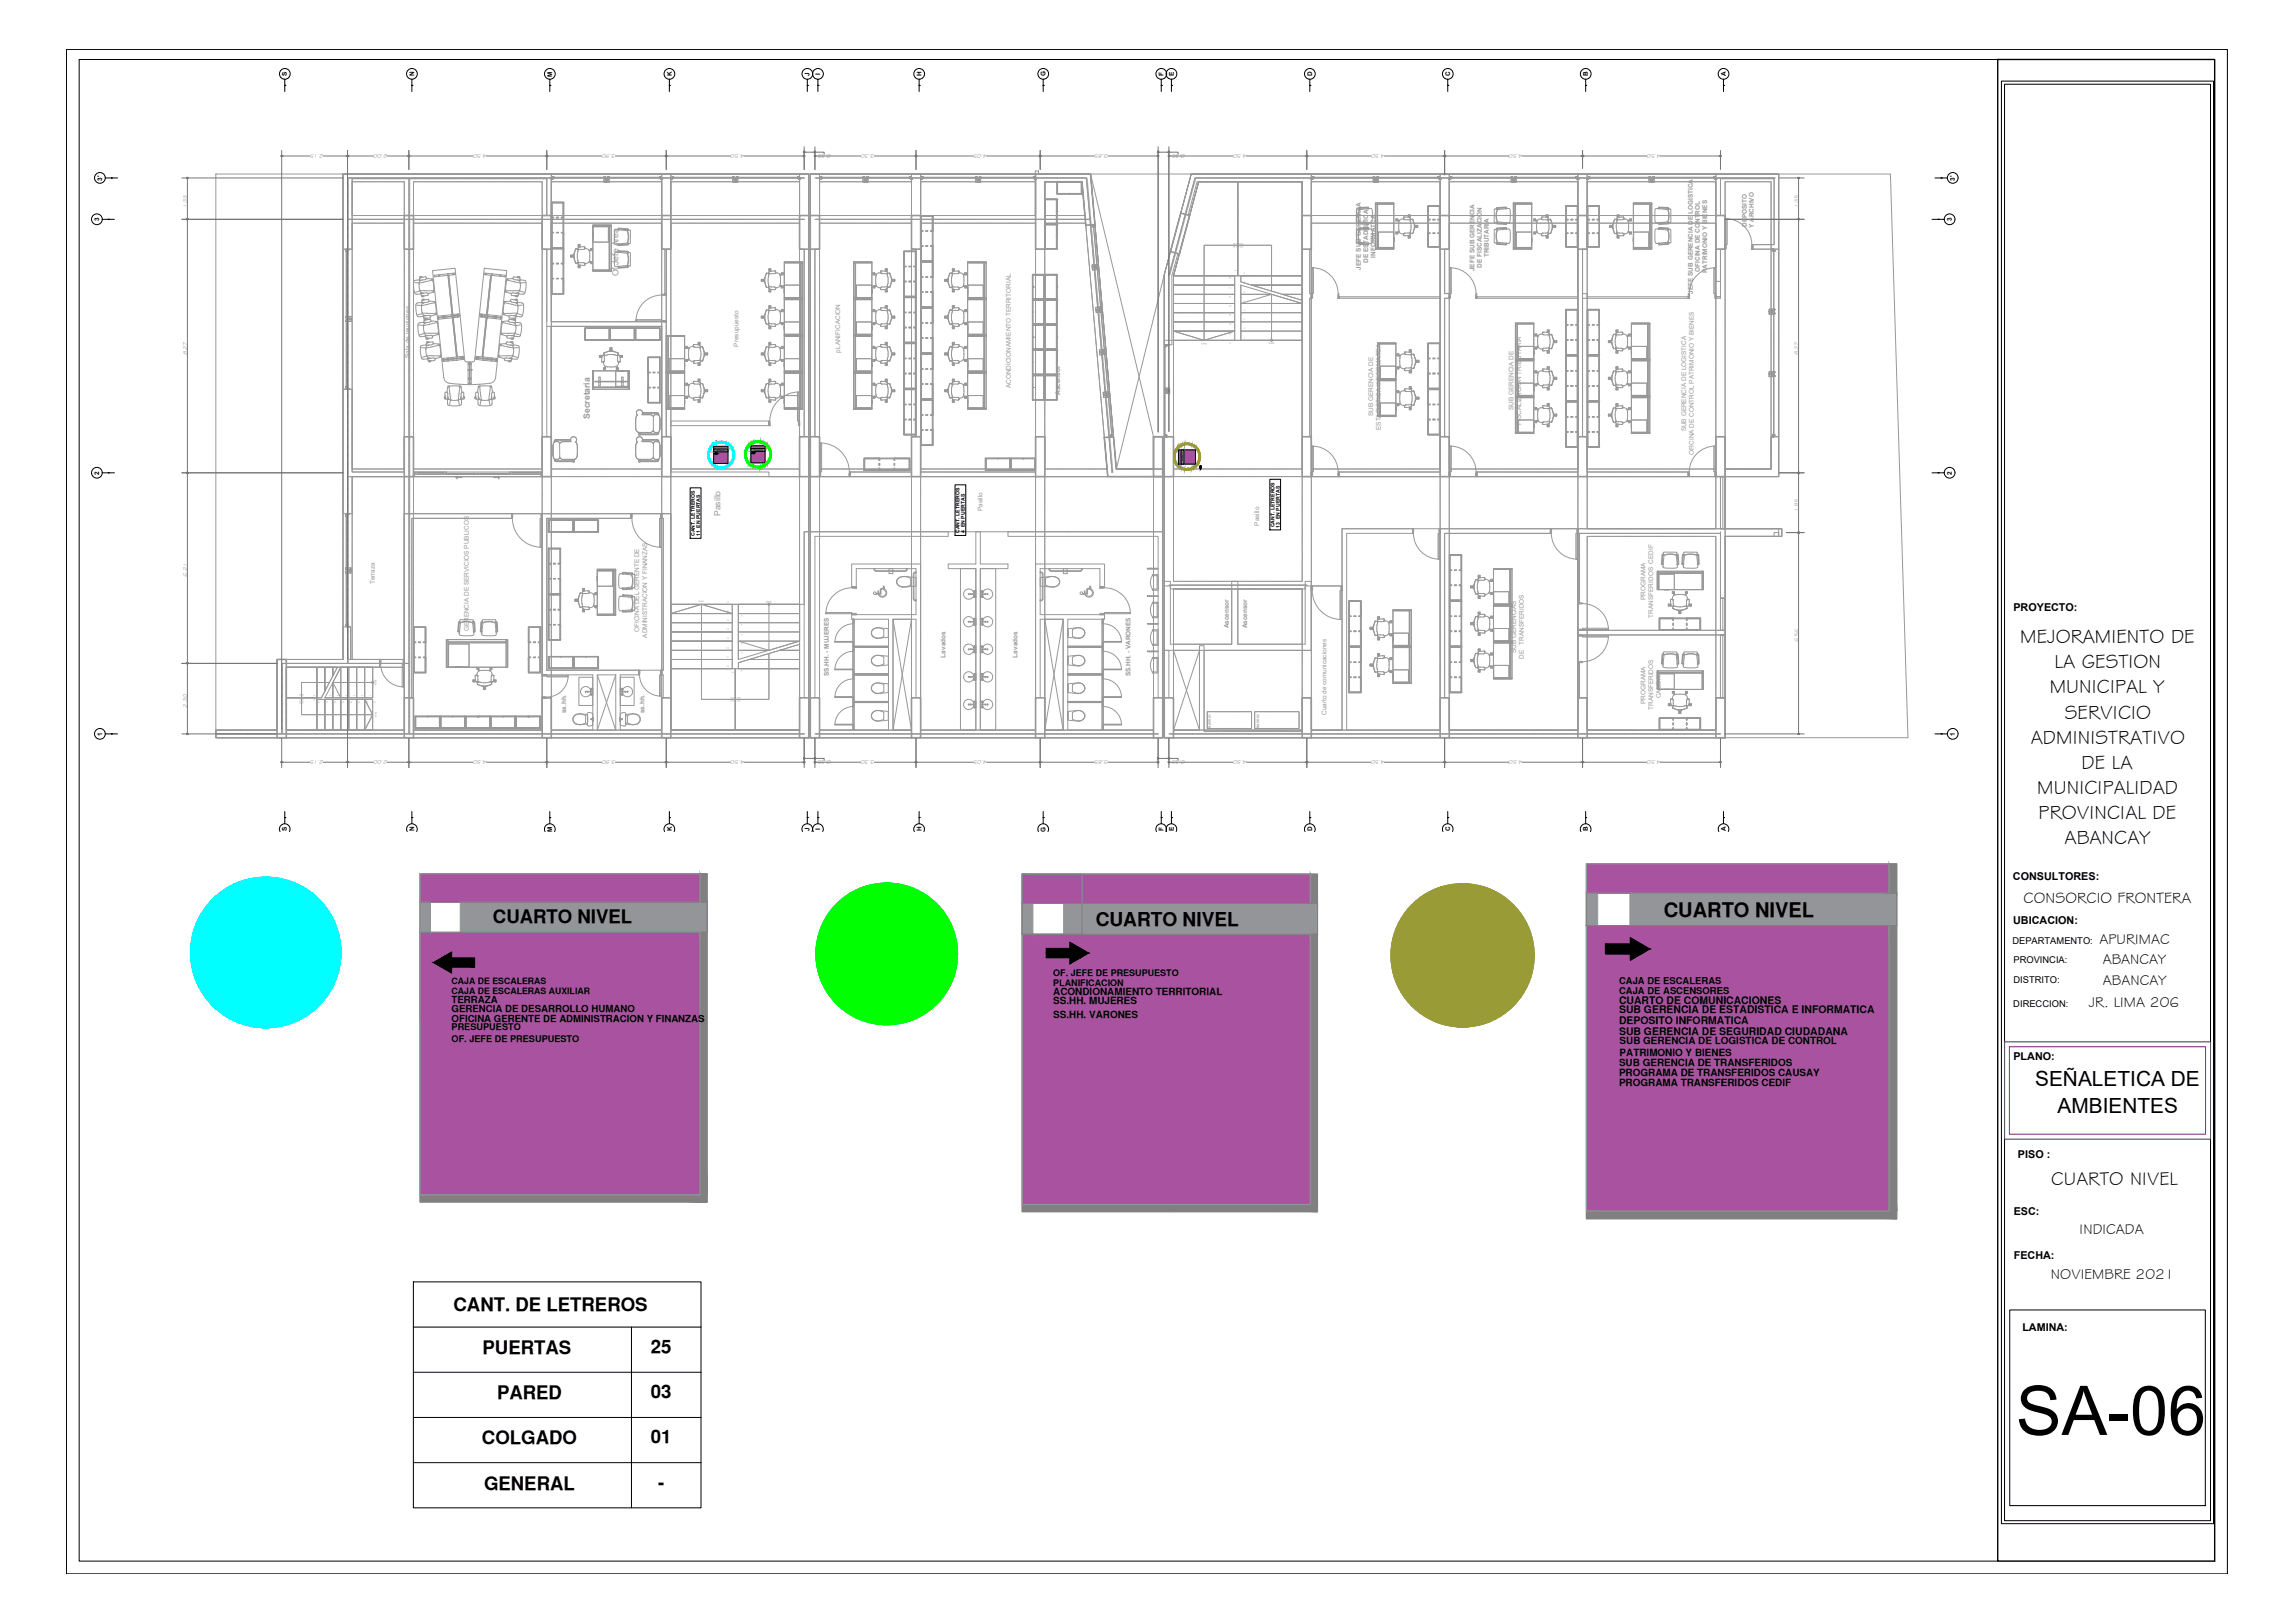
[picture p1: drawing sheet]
<svg xmlns="http://www.w3.org/2000/svg" width="841mm" height="594mm" viewBox="0 0 841 594" stroke-linecap="round" stroke-linejoin="round" font-family="sans-serif">
<defs><g id="words">
<text font-size="25.1" x="738.7" y="525.6">SA-06</text>
<g font-size="7.6">
<text x="745.8" y="397.8">SEÑALETICA DE</text>
<text x="754" y="407.6">AMBIENTES</text>
</g>
<g font-size="7.3">
<text x="740.3" y="235.6">MEJORAMIENTO DE</text>
<text x="752.9" y="244.8">LA GESTION</text>
<text x="751.1" y="253.9">MUNICIPAL Y</text>
<text x="756.6" y="263.2">SERVICIO</text>
<text x="744.2" y="272.4">ADMINISTRATIVO</text>
<text x="762.8" y="281.5">DE LA</text>
<text x="746.6" y="290.7">MUNICIPALIDAD</text>
<text x="747.1" y="299.9">PROVINCIAL DE</text>
<text x="756.6" y="309.1">ABANCAY</text>
<text x="609.7" y="335.9">CUARTO NIVEL</text>
</g>
<g font-size="7">
<text x="401.5" y="339.1">CUARTO NIVEL</text>
<text x="751.7" y="434">CUARTO NIVEL</text>
</g>
<g font-size="6.8">
<text x="180.7" y="338.1">CUARTO NIVEL</text>
<text x="166.2" y="480">CANT. DE LETREROS</text>
<text x="176.8" y="495.9">PUERTAS</text>
<text x="238.5" y="495.5">25</text>
<text x="182.1" y="512.5">PARED</text>
<text x="238.5" y="512.1">03</text>
<text x="176.6" y="529">COLGADO</text>
<text x="238.5" y="528.6">01</text>
<text x="177.4" y="545.6">GENERAL</text>
<text x="241.2" y="545.2">-</text>
</g>
<text font-size="5.7" x="741.6" y="330.8">CONSORCIO FRONTERA</text>
<g font-size="5.4">
<text x="769.4" y="345.9">APURIMAC</text>
<text x="770.6" y="352.9">ABANCAY</text>
<text x="770.7" y="360.8">ABANCAY</text>
<text x="765.5" y="369">JR. LIMA 206</text>
<text x="762.1" y="452.1">INDICADA</text>
<text x="751.6" y="468.3">NOVIEMBRE 2021</text>
</g>
<g font-size="4">
<text x="737.8" y="223.8">PROYECTO:</text>
<text x="737.7" y="322.5">CONSULTORES:</text>
<text x="737.8" y="338.4">UBICACION:</text>
<text x="737.8" y="388.3">PLANO:</text>
<text x="739.5" y="424">PISO :</text>
<text x="737.9" y="445.2">ESC:</text>
<text x="738" y="461.3">FECHA:</text>
<text x="741.1" y="487.6">LAMINA:</text>
</g>
<g font-size="3.8">
<text x="593.3" y="367.6">CUARTO DE COMUNICACIONES</text>
<text x="593.3" y="371.2">SUB GERENCIA DE ESTADISTICA E INFORMATICA</text>
<text x="593.3" y="375.1">DEPOSITO INFORMATICA</text>
<text x="593.3" y="379">SUB GERENCIA DE SEGURIDAD CIUDADANA</text>
</g>
<g font-size="3.6">
<text x="386" y="364.4">ACONDIONAMIENTO TERRITORIAL</text>
<text x="386" y="367.7">SS.HH. MUJERES</text>
<text x="386" y="372.7">SS.HH. VARONES</text>
<text x="593.5" y="382.4">SUB GERENCIA DE LOGISTICA DE CONTROL</text>
<text x="593.5" y="386.7">PATRIMONIO Y BIENES</text>
<text x="593.3" y="390.5">SUB GERENCIA DE TRANSFERIDOS</text>
<text x="593.3" y="394">PROGRAMA DE TRANSFERIDOS CAUSAY</text>
<text x="593.3" y="397.8">PROGRAMA TRANSFERIDOS CEDIF</text>
</g>
<g font-size="3.5">
<text x="593.3" y="360.2">CAJA DE ESCALERAS</text>
<text x="593.3" y="364.1">CAJA DE ASCENSORES</text>
<text x="165.5" y="367.4">TERRAZA</text>
<text x="165.5" y="370.6">GERENCIA DE DESARROLLO HUMANO</text>
<text x="165.5" y="374.3">OFICINA GERENTE DE ADMINISTRACION Y FINANZAS</text>
</g>
<g font-size="3.4">
<text x="737.5" y="345.8">DEPARTAMENTO:</text>
<text x="737.8" y="352.9">PROVINCIA:</text>
<text x="737.8" y="360">DISTRITO:</text>
<text x="737.8" y="369">DIRECCION:</text>
<text x="165.5" y="377.3">PRESUPUESTO</text>
<text x="165.5" y="381.5">OF. JEFE DE PRESUPUESTO</text>
</g>
<g font-size="3.3">
<text x="386" y="357.4">OF. JEFE DE PRESUPUESTO</text>
<text x="386" y="361">PLANIFICACION</text>
</g>
<g font-size="3.2">
<text x="165.5" y="360.6">CAJA DE ESCALERAS</text>
<text x="165.5" y="364.1">CAJA DE ESCALERAS AUXILIAR</text>
</g>
<g font-size="3.1" fill="#989898">
<text x="226.6" y="101.2" transform="rotate(-90 226.6 101.2)">Of Jefe Area</text>
<text x="216.1" y="153.4" transform="rotate(-90 216.1 153.4)">Secretaria</text>
<text x="264" y="189" transform="rotate(-90 264 189)">Pasillo</text>
</g>
<g font-size="2.4">
<text x="105.2" y="27.8" transform="rotate(-90 105.2 27.8)">S</text>
<text x="151.8" y="27.9" transform="rotate(-90 151.8 27.9)">N</text>
<text x="202.3" y="28.1" transform="rotate(-90 202.3 28.1)">M</text>
<text x="246.1" y="27.9" transform="rotate(-90 246.1 27.9)">K</text>
<text x="296.6" y="27.7" transform="rotate(-90 296.6 27.7)">J</text>
<text x="300.6" y="27.4" transform="rotate(-90 300.6 27.4)">I</text>
<text x="337.7" y="27.9" transform="rotate(-90 337.7 27.9)">H</text>
<text x="383.1" y="28" transform="rotate(-90 383.1 28)">G</text>
<text x="426.4" y="27.8" transform="rotate(-90 426.4 27.8)">F</text>
<text x="430.1" y="27.8" transform="rotate(-90 430.1 27.8)">E</text>
<text x="480.8" y="27.9" transform="rotate(-90 480.8 27.9)">D</text>
<text x="531.4" y="27.9" transform="rotate(-90 531.4 27.9)">C</text>
<text x="581.9" y="27.9" transform="rotate(-90 581.9 27.9)">B</text>
<text x="632.4" y="27.9" transform="rotate(-90 632.4 27.9)">A</text>
<text x="37.4" y="66.1" transform="rotate(-90 37.4 66.1)">3'</text>
<text x="716.4" y="66.1" transform="rotate(-90 716.4 66.1)">3'</text>
<text x="36.3" y="81" transform="rotate(-90 36.3 81)">3</text>
<text x="715.3" y="81" transform="rotate(-90 715.3 81)">3</text>
<text x="36.3" y="173.8" transform="rotate(-90 36.3 173.8)">2</text>
<text x="715.3" y="173.8" transform="rotate(-90 715.3 173.8)">2</text>
<text x="37.4" y="269.4" transform="rotate(-90 37.4 269.4)">1</text>
<text x="716.4" y="269.4" transform="rotate(-90 716.4 269.4)">1</text>
<text x="105.2" y="304.4" transform="rotate(-90 105.2 304.4)">S</text>
<text x="151.8" y="304.5" transform="rotate(-90 151.8 304.5)">N</text>
<text x="202.3" y="304.7" transform="rotate(-90 202.3 304.7)">M</text>
<text x="246.1" y="304.5" transform="rotate(-90 246.1 304.5)">K</text>
<text x="296.6" y="304.3" transform="rotate(-90 296.6 304.3)">J</text>
<text x="300.6" y="304" transform="rotate(-90 300.6 304)">I</text>
<text x="337.7" y="304.5" transform="rotate(-90 337.7 304.5)">H</text>
<text x="383.1" y="304.6" transform="rotate(-90 383.1 304.6)">G</text>
<text x="426.4" y="304.4" transform="rotate(-90 426.4 304.4)">F</text>
<text x="430.1" y="304.4" transform="rotate(-90 430.1 304.4)">E</text>
<text x="480.8" y="304.5" transform="rotate(-90 480.8 304.5)">D</text>
<text x="531.4" y="304.5" transform="rotate(-90 531.4 304.5)">C</text>
<text x="581.9" y="304.5" transform="rotate(-90 581.9 304.5)">B</text>
<text x="632.4" y="304.5" transform="rotate(-90 632.4 304.5)">A</text>
</g>
<g font-size="2.4" fill="#989898">
<text x="640.1" y="83.2" transform="rotate(-90 640.1 83.2)">DEPOSITO</text>
<text x="642.7" y="83.6" transform="rotate(-90 642.7 83.6)">Y ARCHIVO</text>
<text x="504" y="94.4" transform="rotate(-90 504 94.4)">INFORMATCA</text>
<text x="545.6" y="94.3" transform="rotate(-90 545.6 94.3)">TRIBUTARIA</text>
<text x="498.7" y="98.7" transform="rotate(-90 498.7 98.7)">JEFE SUB GERENCIA</text>
<text x="501.4" y="96.3" transform="rotate(-90 501.4 96.3)">DE ESTADISTICA</text>
<text x="540.3" y="99.3" transform="rotate(-90 540.3 99.3)">JEFE SUB GERENCIA</text>
<text x="543" y="98.1" transform="rotate(-90 543 98.1)">DE FISCALIZACION</text>
<text x="622.9" y="99.5" transform="rotate(-90 622.9 99.5)">OFICINA DE CONTROL</text>
<text x="625.6" y="99.9" transform="rotate(-90 625.6 99.9)">PATRIMONIO Y BIENES</text>
<text x="620.3" y="107.6" transform="rotate(-90 620.3 107.6)">JEFE SUB GERENCIA DE LOGISTICA</text>
<text x="150.2" y="131.1" transform="rotate(-90 150.2 131.1)">Sala de reuniones</text>
<text x="270.7" y="126.9" transform="rotate(-90 270.7 126.9)">Presupuesto</text>
<text x="307.9" y="129.1" transform="rotate(-90 307.9 129.1)">pLANIFICACION</text>
<text x="370.5" y="142.2" transform="rotate(-90 370.5 142.2)">ACONDICIONAMIENTO TERRITORIAL</text>
<text x="388.5" y="144.7" transform="rotate(-90 388.5 144.7)">Ascensor</text>
<text x="503.2" y="152.4" transform="rotate(-90 503.2 152.4)">SUB GERENCIA DE</text>
<text x="554.6" y="150.2" transform="rotate(-90 554.6 150.2)">SUB GERENCIA DE</text>
<text x="557.5" y="155.6" transform="rotate(-90 557.5 155.6)">FISCALIZACION TRIBUTARIA</text>
<text x="506.1" y="157.5" transform="rotate(-90 506.1 157.5)">ESTADISTICA INFORMATCA</text>
<text x="617.9" y="158" transform="rotate(-90 617.9 158)">SUB GERENCIA DE LOGISTICA</text>
<text x="620.7" y="166.8" transform="rotate(-90 620.7 166.8)">OFICINA DE CONTROL PATRIMONIO Y BIENES</text>
<text x="360.1" y="187.2" transform="rotate(-90 360.1 187.2)">Pasillo</text>
<text x="461.4" y="192.5" transform="rotate(-90 461.4 192.5)">Pasillo</text>
<text x="137.3" y="214" transform="rotate(-90 137.3 214)">Terraza</text>
<text x="603" y="219.8" transform="rotate(-90 603 219.8)">PROGRAMA</text>
<text x="605.8" y="226.2" transform="rotate(-90 605.8 226.2)">TRANSFERIDOS CEDIF</text>
<text x="171.8" y="231.3" transform="rotate(-90 171.8 231.3)">GERENCIA DE SERVICIOS PUBLICOS</text>
<text x="234.3" y="231.5" transform="rotate(-90 234.3 231.5)">OFICINA DEL GERENTE DE</text>
<text x="237.1" y="233.6" transform="rotate(-90 237.1 233.6)">ADMINISTRACION Y FINANZAS</text>
<text x="450.3" y="230.2" transform="rotate(-90 450.3 230.2)">Ascensor</text>
<text x="457.1" y="230.2" transform="rotate(-90 457.1 230.2)">Ascensor</text>
<text x="555.6" y="239.2" transform="rotate(-90 555.6 239.2)">SUB GERENCIAS</text>
<text x="558.4" y="236.1" transform="rotate(-90 558.4 236.1)">TRANSFERIDOS</text>
<text x="346.4" y="240.8" transform="rotate(-90 346.4 240.8)">Lavados</text>
<text x="372.9" y="240.8" transform="rotate(-90 372.9 240.8)">Lavados</text>
<text x="558.4" y="241.4" transform="rotate(-90 558.4 241.4)">DE</text>
<text x="303.7" y="247.6" transform="rotate(-90 303.7 247.6)">SS.HH. - MUJERES</text>
<text x="414.2" y="247.7" transform="rotate(-90 414.2 247.7)">SS.HH. - VARONES</text>
<text x="603" y="257.8" transform="rotate(-90 603 257.8)">PROGRAMA</text>
<text x="608.7" y="255.7" transform="rotate(-90 608.7 255.7)">CAUSAY</text>
<text x="207.5" y="261.3" transform="rotate(-90 207.5 261.3)">ss.hh.</text>
<text x="236.2" y="261.3" transform="rotate(-90 236.2 261.3)">ss.hh.</text>
<text x="486.1" y="261.9" transform="rotate(-90 486.1 261.9)">Cuarto de comunicaciones</text>
<text x="605.8" y="260" transform="rotate(-90 605.8 260)">TRANSFERIDOS</text>
</g>
<g font-size="2.1" fill="#767676">
<text x="118.6" y="56.5" transform="rotate(-180 118.6 56.5)">2.15</text>
<text x="142" y="56.5" transform="rotate(-180 142 56.5)">2.00</text>
<text x="178.4" y="56.5" transform="rotate(-180 178.4 56.5)">4.50</text>
<text x="225.6" y="56.5" transform="rotate(-180 225.6 56.5)">3.90</text>
<text x="272.8" y="56.5" transform="rotate(-180 272.8 56.5)">4.50</text>
<text x="304.6" y="56.5" transform="rotate(-180 304.6 56.5)">0.35</text>
<text x="320.5" y="56.5" transform="rotate(-180 320.5 56.5)">3.30</text>
<text x="361.8" y="56.5" transform="rotate(-180 361.8 56.5)">4.05</text>
<text x="406.1" y="56.5" transform="rotate(-180 406.1 56.5)">3.85</text>
<text x="434.4" y="56.5" transform="rotate(-180 434.4 56.5)">0.35</text>
<text x="457" y="56.5" transform="rotate(-180 457 56.5)">4.50</text>
<text x="507.5" y="56.5" transform="rotate(-180 507.5 56.5)">4.50</text>
<text x="558.1" y="56.5" transform="rotate(-180 558.1 56.5)">4.50</text>
<text x="608.6" y="56.5" transform="rotate(-180 608.6 56.5)">4.50</text>
<text x="68.6" y="76.3" transform="rotate(-90 68.6 76.3)">1.35</text>
<text x="659.1" y="76.3" transform="rotate(-90 659.1 76.3)">1.35</text>
<text x="68.6" y="130.1" transform="rotate(-90 68.6 130.1)">8.27</text>
<text x="659" y="130.1" transform="rotate(-90 659 130.1)">8.27</text>
<text x="659.1" y="187.6" transform="rotate(-90 659.1 187.6)">1.95</text>
<text x="68.6" y="211.2" transform="rotate(-90 68.6 211.2)">6.21</text>
<text x="659.1" y="235.3" transform="rotate(-90 659.1 235.3)">6.56</text>
<text x="68.6" y="259.2" transform="rotate(-90 68.6 259.2)">2.30</text>
<text x="118.6" y="278.5" transform="rotate(-180 118.6 278.5)">2.15</text>
<text x="142" y="278.5" transform="rotate(-180 142 278.5)">2.00</text>
<text x="178.4" y="278.5" transform="rotate(-180 178.4 278.5)">4.50</text>
<text x="225.6" y="278.5" transform="rotate(-180 225.6 278.5)">3.90</text>
<text x="272.8" y="278.5" transform="rotate(-180 272.8 278.5)">4.50</text>
<text x="304.6" y="278.5" transform="rotate(-180 304.6 278.5)">0.35</text>
<text x="320.5" y="278.5" transform="rotate(-180 320.5 278.5)">3.30</text>
<text x="361.8" y="278.5" transform="rotate(-180 361.8 278.5)">4.05</text>
<text x="406.1" y="278.5" transform="rotate(-180 406.1 278.5)">3.85</text>
<text x="434.4" y="278.5" transform="rotate(-180 434.4 278.5)">0.35</text>
<text x="457" y="278.5" transform="rotate(-180 457 278.5)">4.50</text>
<text x="507.5" y="278.5" transform="rotate(-180 507.5 278.5)">4.50</text>
<text x="558.1" y="278.5" transform="rotate(-180 558.1 278.5)">4.50</text>
<text x="608.6" y="278.5" transform="rotate(-180 608.6 278.5)">4.50</text>
</g>
<g font-size="1.9">
<text x="254.6" y="196.3" transform="rotate(-90 254.6 196.3)">CANT. LETREROS</text>
<text x="256.6" y="196.4" transform="rotate(-90 256.6 196.4)">11 EN PUERTAS</text>
<text x="351.7" y="195.2" transform="rotate(-90 351.7 195.2)">CANT. LETREROS</text>
<text x="353.6" y="195.2" transform="rotate(-90 353.6 195.2)">4 EN PUERTAS</text>
<text x="467" y="193.2" transform="rotate(-90 467 193.2)">CANT. LETREROS</text>
<text x="469" y="193.3" transform="rotate(-90 469 193.3)">13 EN PUERTAS</text>
</g>
<g font-size="1.2" fill="#989898">
<text x="443.8" y="266.6" transform="rotate(-90 443.8 266.6)">RACK 01</text>
<text x="461.4" y="266.6" transform="rotate(-90 461.4 266.6)">RACK 02</text>
</g>
<g font-size=".8" fill="#989898">
<text x="455.7" y="89.1" transform="rotate(-180 455.7 89.1)">16H x 0.30</text>
<text x="455.7" y="90" transform="rotate(-180 455.7 90)">17C x 0.18</text>
<text x="451.3" y="101.6" transform="rotate(-180 451.3 101.6)">10</text>
<text x="453" y="99.3" transform="rotate(-90 453 99.3)">9</text>
<text x="455.9" y="100.4">8</text>
<text x="451.3" y="105" transform="rotate(-180 451.3 105)">11</text>
<text x="455.9" y="103.8">7</text>
<text x="451.3" y="108.4" transform="rotate(-180 451.3 108.4)">12</text>
<text x="451.3" y="111.7" transform="rotate(-180 451.3 111.7)">13</text>
<text x="455.9" y="110.6">5</text>
<text x="451.3" y="115.1" transform="rotate(-180 451.3 115.1)">14</text>
<text x="451.4" y="118.5" transform="rotate(-180 451.4 118.5)">15</text>
<text x="455.9" y="117.3">3</text>
<text x="442.3" y="125.5" transform="rotate(-180 442.3 125.5)">BAJA</text>
<text x="451.3" y="121.9" transform="rotate(-180 451.3 121.9)">16</text>
<text x="451.3" y="125.3" transform="rotate(-180 451.3 125.3)">17</text>
<text x="455.9" y="120.7">2</text>
<text x="456" y="124.1">1</text>
<text x="464.9" y="126">SUBE</text>
<text x="256" y="220.5">BAJA</text>
<text x="266.2" y="220.8">17</text>
<text x="272.2" y="221.9" transform="rotate(-180 272.2 221.9)">1</text>
<text x="282.9" y="219.9" transform="rotate(-180 282.9 219.9)">SUBE</text>
<text x="266.2" y="224.1">16</text>
<text x="272.1" y="225.3" transform="rotate(-180 272.1 225.3)">2</text>
<text x="266.2" y="230.9">14</text>
<text x="272.1" y="228.7" transform="rotate(-180 272.1 228.7)">3</text>
<text x="272.1" y="232.1" transform="rotate(-180 272.1 232.1)">4</text>
<text x="266.2" y="237.6">12</text>
<text x="266.2" y="234.2">13</text>
<text x="272.1" y="235.4" transform="rotate(-180 272.1 235.4)">5</text>
<text x="272.1" y="238.8" transform="rotate(-180 272.1 238.8)">6</text>
<text x="272.1" y="242.2" transform="rotate(-180 272.1 242.2)">7</text>
<text x="272.1" y="245.5" transform="rotate(-180 272.1 245.5)">8</text>
<text x="137.9" y="251" transform="rotate(-90 137.9 251)">SUBE</text>
<text x="268.8" y="246.5" transform="rotate(-90 268.8 246.5)">9</text>
<text x="115.5" y="255" transform="rotate(-90 115.5 255)">8</text>
<text x="115.5" y="256.2" transform="rotate(-180 115.5 256.2)">9</text>
<text x="116.7" y="256.7" transform="rotate(90 116.7 256.7)">10</text>
<text x="118.5" y="255" transform="rotate(-90 118.5 255)">7</text>
<text x="119.6" y="256.8" transform="rotate(90 119.6 256.8)">11</text>
<text x="121.4" y="255" transform="rotate(-90 121.4 255)">6</text>
<text x="122.6" y="256.7" transform="rotate(90 122.6 256.7)">12</text>
<text x="124.3" y="255" transform="rotate(-90 124.3 255)">5</text>
<text x="125.5" y="256.7" transform="rotate(90 125.5 256.7)">13</text>
<text x="127.2" y="255" transform="rotate(-90 127.2 255)">4</text>
<text x="128.4" y="256.7" transform="rotate(90 128.4 256.7)">14</text>
<text x="130.1" y="255" transform="rotate(-90 130.1 255)">3</text>
<text x="131.3" y="256.7" transform="rotate(90 131.3 256.7)">15</text>
<text x="133.1" y="255" transform="rotate(-90 133.1 255)">2</text>
<text x="134.3" y="256.7" transform="rotate(90 134.3 256.7)">16</text>
<text x="136" y="254.9" transform="rotate(-90 136 254.9)">1</text>
<text x="271.6" y="256.4" transform="rotate(-180 271.6 256.4)">17C x 0.18</text>
<text x="271.6" y="255.5" transform="rotate(-180 271.6 255.5)">16H x 0.30</text>
<text x="110.3" y="258" transform="rotate(-90 110.3 258)">17C x 0.18</text>
<text x="111.2" y="258" transform="rotate(-90 111.2 258)">16H x 0.26</text>
<text x="137.5" y="260.8" transform="rotate(90 137.5 260.8)">BAJA</text>
</g>
<g font-size=".6">
<text x="262.6" y="165.2" transform="rotate(1 262.6 165.2)">SOTANO 01</text>
<text x="276.1" y="165" transform="rotate(1 276.1 165)">SOTANO 01</text>
<text x="433.5" y="169" transform="rotate(-89 433.5 169)">SOTANO 01</text>
</g>
</g></defs>
<!-- layer: DIBUJO -->
<g fill="none" stroke="#989898" stroke-width=".37">
<path d="M79.1 63.7h613.7l6.4 206.5h-620.1zM125.7 63.7h170.7v206.5h-217.3v-2.8h22.4v-25.9h24.2zM125.7 63.7v27.6h3.3M125.7 63.7v177.8h-24.2v25.9M125.7 63.7h170.7v206.5h-217.3v-2.7M127.4 79.7h.1M127.4 79.4h.1M127.4 79.1h.1M127.4 78.8h.1M127.4 78.4h.1M127.4 78.1h.1M127.4 77.8h.1"/>
<path d="M127.4 77.5h.1M127.4 77.2h.1M127.4 76.8h.1M127.4 76.5h.1M127.4 76.1h.1M127.4 75.8h.1M127.4 75.5h.1M127.4 75.2h.1M127.4 74.8h.1M127.4 74.5h.1M127.4 74.2h.1M127.4 73.9h.1"/>
<path d="M127.4 73.5h.1M127.4 73.2h.1M127.4 72.9h.1M127.4 72.5h.1M127.4 72.2h.1M127.4 71.9h.1M127.4 71.6h.1M127.4 71.2h.1M127.4 70.9h.1M127.4 70.6h.1M127.4 70.3h.1M127.4 69.9h.1"/>
<path d="M127.4 69.6h.1M127.4 69.3h.1M127.4 68.9h.1M127.4 68.6h.1M127.4 68.3h.1M127.4 68h.1M127.4 67.6h.1M127.4 67.3h.1M127.4 67h.1M127.4 66.7h.1M127.4 66.3h.1M127.4 66h.1"/>
<path d="M127.4 65.7h.1M127.4 65.3h.1M127.4 65.4v.2M127.4 65.8v.1M127.4 66.1v.1M127.4 66.4v.2M127.4 66.7v.2M127.4 67.1v.2M127.4 67.4v.1M127.4 67.7v.2M127.4 68.1v.1M127.4 68.4v.1"/>
<path d="M127.4 68.7v.2M127.4 69v.2M127.4 69.4v.1M127.4 69.7v.1M127.4 70v.2M127.4 70.3v.2M127.4 70.7v.2M127.4 71v.1M127.4 71.3v.2M127.4 71.7v.1M127.4 72v.1M127.4 72.3v.2"/>
<path d="M127.4 72.6v.2M127.4 73v.1M127.4 73.3v.1M127.4 73.6v.2M127.4 73.9v.2M127.4 74.3v.2M127.4 74.6v.1M127.4 74.9v.2M127.4 75.3v.1M127.4 75.6v.2M127.4 75.9v.2M127.4 76.2v.2"/>
<path d="M127.4 76.6v.1M127.4 76.9v.1M127.4 77.2v.2M127.4 77.5v.2M127.4 77.9v.1M127.4 78.2v.1M127.4 78.5v.2M127.4 78.9v.1M127.4 79.2v.2M127.4 79.5v.2M127.4 79.8v.2M127.5 65.2l-.1 .1"/>
<path d="M127.6 65.2h.1M127.6 65.2h.2M127.9 65.2h.1M128 65.2h.2M128.2 65.2h.1M128.3 65.2h.2M128.5 65.2h.1M128.7 65.2h.1M128.9 65.2h.1M129 65.2h.1M129 65.4h71.4v13.5h-1.7v12.4h1.7v28.2h1.6v40.5h-3.3v14.6h-47.2v-14.6h-3.4v12.9h-19.1v-30.3h-3.3v-51.3h3.3zM129 66.6h19.1v12.3h-19.1"/>
<path d="M129.2 65.2h.1M129.3 65.2h.2M129.6 65.2h.1M129.6 65.2h.2M129.9 65.2h.1M129.9 65.2h.2M130.2 65.2h.1M130.3 65.2h.1M130.5 65.2h.1M130.6 65.2h.2M130.9 65.2h.1M131 65.2h.1"/>
<path d="M131.2 65.2h.1M131.2 65.2h.2M131.5 65.2h.1M131.6 65.2h.2M131.8 65.2h.1M131.9 65.2h.2M132.2 65.2h.1M132.3 65.2h.1M132.5 65.2h.1M132.6 65.2h.1M132.8 65.2h.1M132.9 65.2h.2"/>
<path d="M133.2 65.2h.1M133.2 65.2h.2M133.4 65.2h.1M133.5 65.2h.2M133.8 65.2h.1M133.9 65.2h.1M134.1 65.2h.1M134.2 65.2h.2M134.5 65.2h.1M134.5 65.2h.2M134.8 65.2h.1M134.8 65.2h.2"/>
<path d="M135.1 65.2h.1M135.2 65.2h.2M135.4 65.2h.1M135.5 65.2h.2M135.8 65.2h.1M135.9 65.2h.1M136.1 65.2h.1M136.2 65.2h.1M136.4 65.2h.1M136.5 65.2h.2M136.8 65.2h.1M136.8 65.2h.2"/>
<path d="M137 65.2h.1M137.2 65.2h.1M137.4 65.2h.1M137.5 65.2h.1M137.7 65.2h.1M137.8 65.2h.2M138.1 65.2h.1M138.1 65.2h.2M138.4 65.2h.1M138.4 65.2h.2M138.7 65.2h.1M138.8 65.2h.2"/>
<path d="M139 65.2h.1M139.1 65.2h.2M139.4 65.2h.1M139.5 65.2h.1M139.7 65.2h.1M139.8 65.2h.1M140 65.2h.1M140.1 65.2h.2M140.3 65.2h.1M140.4 65.2h.2M140.7 65.2h.1M140.8 65.2h.1"/>
<path d="M141 65.2h.1M141.1 65.2h.1M141.3 65.2h.1M141.4 65.2h.2M141.7 65.2h.1M141.7 65.2h.2M142 65.2h.1M142 65.2h.2M142.3 65.2h.1M142.4 65.2h.2M142.6 65.2h.1M142.7 65.2h.2"/>
<path d="M143 65.2h.1M143.1 65.2h.1M143.3 65.2h.1M143.4 65.2h.1M143.6 65.2h.1M143.7 65.2h.2M143.9 65.2h.1M144 65.2h.2M144.3 65.2h.1M144.4 65.2h.1M144.6 65.2h.1M144.7 65.2h.1"/>
<path d="M144.9 65.2h.1M145 65.2h.2M145.3 65.2h.1M145.3 65.2h.2M145.6 65.2h.1M145.7 65.2h.1M145.9 65.2h.1M146 65.2h.1M146.2 65.2h.1M146.3 65.2h.2M146.6 65.2h.1M146.7 65.2h.1"/>
<path d="M146.9 65.2h.1M147 65.2h.1M147.2 65.2h.1M147.3 65.2h.2M147.5 65.2h.1M147.6 65.2h.2M147.9 65.2h.1M148 65.2h.1M148.2 65.2h.1M148.3 65.2h.1M148.5 65.2h.1M148.6 65.2h.2"/>
<path d="M148.9 65.2h.1M148.9 65.2h.2M149.2 65.2h.1M149.3 65.2h.1M149.5 65.2h.1M149.6 65.2h.1M149.8 79.7h.1M149.8 79.4h.1M149.8 79.1h.1M149.8 78.8h.1M149.8 78.4h.1M149.8 78.1h.1"/>
<path d="M149.8 77.8h.1M149.8 77.5h.1M149.8 77.1h.1M149.8 76.8h.1M149.8 76.5h.1M149.8 76.1h.1M149.8 75.8h.1M149.8 75.5h.1M149.8 75.2h.1M149.8 74.8h.1M149.8 74.5h.1M149.8 74.2h.1"/>
<path d="M149.8 73.9h.1M149.8 73.5h.1M149.8 73.2h.1M149.8 72.9h.1M149.8 72.5h.1M149.8 72.2h.1M149.8 71.9h.1M149.8 71.6h.1M149.8 71.2h.1M149.8 70.9h.1M149.8 70.6h.1M149.8 70.3h.1"/>
<path d="M149.8 69.9h.1M149.8 69.6h.1M149.8 69.3h.1M149.8 68.9h.1M149.8 68.6h.1M149.8 68.3h.1M149.8 68h.1M149.8 67.6h.1M149.8 67.3h.1M149.8 67h.1M149.8 66.7h.1M149.8 66.3h.1"/>
<path d="M149.8 66h.1M149.8 65.7h.1M149.8 65.3h.1M149.8 65.2h.1M149.8 65.2v.1M149.8 65.4v.2M149.8 65.8v.1M149.8 66.1v.1M149.8 66.4v.2M149.8 66.7v.2M149.8 67.1v.1M149.8 67.4v.1"/>
<path d="M149.8 67.7v.2M149.8 68.1v.1M149.8 68.4v.1M149.8 68.7v.2M149.8 69v.2M149.8 69.4v.1M149.8 69.7v.1M149.8 70v.2M149.8 70.3v.2M149.8 70.7v.1M149.8 71v.1M149.8 71.3v.2"/>
<path d="M149.8 71.7v.1M149.8 72v.1M149.8 72.3v.2M149.8 72.6v.2M149.8 73v.1M149.8 73.3v.1M149.8 73.6v.2M149.8 73.9v.2M149.8 74.3v.1M149.8 74.6v.1M149.8 74.9v.2M149.8 75.3v.1"/>
<path d="M149.8 75.6v.1M149.8 75.9v.2M149.8 76.2v.2M149.8 76.6v.1M149.8 76.9v.1M149.8 77.2v.2M149.8 77.5v.2M149.8 77.9v.1M149.8 78.2v.1M149.8 78.5v.2M149.8 78.9v.1M149.8 79.2v.1"/>
<path d="M149.8 79.5v.2M149.8 79.8v.2M149.9 65.2h.2M150.2 65.2h.1M150.3 65.2h.1M150.5 65.2h.1M150.6 65.2h.1M150.8 65.2h.1M150.9 65.2h.2M151.1 65.2h.1M151.2 65.2h.2M151.5 65.2h.1"/>
<path d="M151.5 66.6h47.2v12.3h-47.2zM151.6 65.2h.1M151.8 65.2h.1M151.9 65.2h.1M152.1 65.2h.1M152.2 65.2h.2M152.5 65.2h.1M152.5 65.2h.2M152.8 65.2h.1M152.9 65.2h.1M153.1 65.2h.1M153.2 65.2h.1"/>
<path d="M153.4 65.2h.1M153.5 65.2h.2M153.8 65.2h.1M153.9 65.2h.1M154.1 65.2h.1M154.2 65.2h.1M154.4 65.2h.1M154.5 65.2h.2M154.7 65.2h.1M154.8 65.2h.2M155.1 65.2h.1M155.2 65.2h.1"/>
<path d="M155.4 65.2h.1M155.5 65.2h.1M155.7 65.2h.1M155.8 65.2h.2M156.1 65.2h.1M156.1 65.2h.2M156.4 65.2h.1M156.5 65.2h.1M156.7 65.2h.1M156.8 65.2h.1M157 65.2h.1M157.1 65.2h.2"/>
<path d="M157.4 65.2h.1M157.5 65.2h.1M157.7 65.2h.1M157.8 65.2h.1M158 65.2h.1M158.1 65.2h.2M158.3 65.2h.1M158.4 65.2h.2M158.7 65.2h.1M158.8 65.2h.1M159 65.2h.1M159.1 65.2h.1"/>
<path d="M159.3 65.2h.1M159.4 65.2h.2M159.7 65.2h.1M159.7 65.2h.2M160 65.2h.1M160.1 65.2h.1M160.3 65.2h.1M160.4 65.2h.1M160.6 65.2h.1M160.7 65.2h.2M161 65.2h.1M161.1 65.2h.1"/>
<path d="M161.3 65.2h.1M161.4 65.2h.1M161.6 65.2h.1M161.7 65.2h.2M161.9 65.2h.1M162 65.2h.2M162.3 65.2h.1M162.4 65.2h.1M162.6 65.2h.1M162.7 65.2h.1M162.9 65.2h.1M163 65.2h.2"/>
<path d="M163.3 65.2h.1M163.3 65.2h.2M163.6 65.2h.1M163.7 65.2h.1M163.9 65.2h.1M164 65.2h.1M164.2 65.2h.1M164.3 65.2h.2M164.6 65.2h.1M164.6 65.2h.2M164.9 65.2h.1M165 65.2h.1"/>
<path d="M165.2 65.2h.1M165.3 65.2h.2M165.5 65.2h.1M165.6 65.2h.2M165.9 65.2h.1M166 65.2h.1M166.2 65.2h.1M166.3 65.2h.1M166.5 65.2h.1M166.6 65.2h.2M166.8 65.2h.1M166.9 65.2h.2"/>
<path d="M167.2 65.2h.1M167.3 65.2h.1M167.5 65.2h.1M167.6 65.2h.1M167.8 65.2h.1M167.9 65.2h.2M168.2 65.2h.1M168.2 65.2h.2M168.5 65.2h.1M168.6 65.2h.1M168.8 65.2h.1M168.9 65.2h.2"/>
<path d="M169.1 65.2h.1M169.2 65.2h.2M169.5 65.2h.1M169.6 65.2h.1M169.8 65.2h.1M169.9 65.2h.1M170.1 65.2h.1M170.2 65.2h.2M170.4 65.2h.1M170.5 65.2h.2M170.8 65.2h.1M170.9 65.2h.1"/>
<path d="M171.1 65.2h.1M171.2 65.2h.1M171.4 65.2h.1M171.5 65.2h.2M171.8 65.2h.1M171.8 65.2h.2M172.1 65.2h.1M172.2 65.2h.1M172.4 65.2h.1M172.5 65.2h.1M172.7 65.2h.1M172.8 65.2h.2"/>
<path d="M173.1 65.2h.1M173.2 65.2h.1M173.4 65.2h.1M173.5 65.2h.1M173.7 65.2h.1M173.8 65.2h.2M174 65.2h.1M174.1 65.2h.2M174.4 65.2h.1M174.5 65.2h.1M174.7 65.2h.1M174.8 65.2h.1"/>
<path d="M175 65.2h.1M175.1 65.2h.2M175.4 65.2h.1M175.4 65.2h.2M175.7 65.2h.1M175.8 65.2h.1M176 65.2h.1M176.1 65.2h.1M176.3 65.2h.1M176.4 65.2h.2M176.7 65.2h.1M176.8 65.2h.1"/>
<path d="M177 65.2h.1M177.1 65.2h.1M177.3 65.2h.1M177.4 65.2h.2M177.6 65.2h.1M177.7 65.2h.2M178 65.2h.1M178.1 65.2h.1M178.3 65.2h.1M178.4 65.2h.1M178.6 65.2h.1M178.7 65.2h.2"/>
<path d="M179 65.2h.1M179 65.2h.2M179.3 65.2h.1M179.4 65.2h.1M179.6 65.2h.1M179.7 65.2h.1M179.9 65.2h.1M180 65.2h.2M180.3 65.2h.1M180.4 65.2h.1M180.6 65.2h.1M180.7 65.2h.1"/>
<path d="M180.9 65.2h.1M181 65.2h.2M181.2 65.2h.1M181.3 65.2h.2M181.6 65.2h.1M181.7 65.2h.1M181.9 65.2h.1M182 65.2h.1M182.2 65.2h.1M182.3 65.2h.2M182.6 65.2h.1M182.6 65.2h.2"/>
<path d="M182.9 65.2h.1M183 65.2h.1M183.2 65.2h.1M183.3 65.2h.1M183.5 65.2h.1M183.6 65.2h.2M183.9 65.2h.1M184 65.2h.1M184.2 65.2h.1M184.3 65.2h.1M184.5 65.2h.1M184.6 65.2h.2"/>
<path d="M184.8 65.2h.1M184.9 65.2h.2M185.2 65.2h.1M185.3 65.2h.1M185.5 65.2h.1M185.6 65.2h.1M185.8 65.2h.1M185.9 65.2h.2M186.2 65.2h.1M186.2 65.2h.2M186.5 65.2h.1M186.6 65.2h.1"/>
<path d="M186.8 65.2h.1M186.9 65.2h.1M187.1 65.2h.1M187.2 65.2h.2M187.5 65.2h.1M187.6 65.2h.1M187.8 65.2h.1M187.9 65.2h.2M188.1 65.2h.1M188.2 65.2h.2M188.4 65.2h.1M188.5 65.2h.2"/>
<path d="M188.8 65.2h.1M188.9 65.2h.1M189.1 65.2h.1M189.2 65.2h.1M189.4 65.2h.1M189.5 65.2h.2M189.8 65.2h.1M189.8 65.2h.2M190.1 65.2h.1M190.2 65.2h.1M190.4 65.2h.1M190.5 65.2h.1"/>
<path d="M190.7 65.2h.1M190.8 65.2h.2M191.1 65.2h.1M191.1 65.2h.2M191.4 65.2h.1M191.5 65.2h.2M191.7 65.2h.1M191.8 65.2h.2M192 65.2h.1M192.1 65.2h.2M192.4 65.2h.1M192.5 65.2h.1"/>
<path d="M192.7 65.2h.1M192.8 65.2h.1M193.1 65.2h.1M193.1 65.2h.2M193.4 65.2h.1M193.4 65.2h.2M193.7 65.2h.1M193.8 65.2h.1M194 65.2h.1M194.1 65.2h.1M194.3 65.2h.1M194.4 65.2h.2"/>
<path d="M194.7 65.2h.1M194.7 65.2h.2M195 65.2h.1M195.1 65.2h.2M195.3 65.2h.1M195.4 65.2h.2M195.6 65.2h.1M195.7 65.2h.2M196 65.2h.1M196.1 65.2h.1M196.3 65.2h.1M196.4 65.2h.2"/>
<path d="M196.7 65.2h.1M196.7 65.2h.2M196.9 65.2h.1M197 65.2h.2M197.3 65.2h.1M197.4 65.2h.1M197.6 65.2h.1M197.7 65.2h.1M197.9 65.2h.1M198 65.2h.2M198.3 65.2h.1M198.3 65.2h.2"/>
<path d="M198.6 65.2h.1M198.7 65.2h.2M198.9 65.2h.1M199 65.2h.2M199.2 65.2h.1M199.3 65.2h.2M199.6 65.2h.1M199.7 65.2h.1M199.9 65.2h.1M200 65.2h.2M200.3 65.2h.1M200.3 65.2h.2"/>
<path d="M200.4 65.4h-71.4v106.4h19.1v-90.1h-19.1M200.4 65.4v13.5M200.5 65.2h.1M200.6 65.2h.2M200.9 65.2h.1M201 65.2h.1M201.2 65.2h.1M201.3 65.2h.1M201.6 65.2h.1M201.6 65.2h.2M201.9 65.2h.1M201.9 65.2h.2"/>
<path d="M202 63.7h40.5v27.6h1.7v26.5h-42.2zM202 65.3l.1 .3zM202 65.6h.1M202 65.3v.3M202 65.3h.1M202 74h4.6v16.9h-4.6zM202 65.1h40.5M202 64.9h40.5M202 66.6h40.5v12.3M202 63.7v15.2h40.5M202.1 65.3l.5-.1zM202.1 65.4l.2 .2z"/>
<path d="M202.1 65.6h.1M202.1 65.3v.3M202.1 65.3h.1M202.1 65.4v.1M202.1 65.5h.1M202.1 65.4h.1M202.1 65.5v.1M202.1 65.3l.4-.2zM202.1 65.3v.2M202.2 65.6h.1M202.2 65.4h.1M202.2 65.5v.1"/>
<path d="M202.2 65.5h.1M202.2 65.4v.1M202.2 65.4l-.1 .1M202.2 65.2h.1M202.3 74h4.3v.3h-4.3M202.3 79.6v.2h.6h-.6v5.3M202.3 74.3h4.3v16.4h-4.3zM202.3 74v16.9h4.3v-.2h-4.3M202.3 74h-.3v33.7h4.6v-16.8h-4.6h.3M202.3 65.2h.2M202.3 79.6h.6M202.3 65.4h.1"/>
<path d="M202.3 65.5v.1M202.3 65.5h.1M202.3 65.4v.1M202.3 65.6h-.1M202.3 65.6h.1M202.5 65.1l.3 .1zM202.5 65.1h.3zM202.5 64.9l.3 .2zM202.5 64.9h.3zM202.5 65.1h.1M202.5 65.2h.1M202.6 65.1h.1"/>
<path d="M202.5 64.9h.1M202.6 64.9h.1M202.5 65.1l-.4 .2M202.5 65.1v.1M202.6 65.2l.2 .2zM202.6 65.2h.2zM202.6 65.2h.2M202.6 65.2h.1M202.6 64.9l-.1 .2M202.6 65.2l.1 .2zM202.6 65.2v.2M202.6 65.1l.1 .1"/>
<path d="M202.6 65.2l-.3 .2M202.6 65.4h.1M202.7 65.1h.1M202.7 65.4h.1M202.7 64.9h.1M202.7 65.2h.1M202.7 65.2v.2M202.8 65.1h.1M202.8 65.2h.1M202.8 64.9v.2M202.8 64.9h.1M202.8 65.1v.1"/>
<path d="M202.9 65.2h.2M203.2 65.2h.1M203.3 65.2h.1M203.5 65.2h.1M203.6 65.2h.2M203.8 65.2h.1M203.9 79.6h.8M203.9 79.8h.8M203.9 65.2h.2M204.1 65.2h.1M204.2 65.2h.2M204.5 65.2h.1"/>
<path d="M204.6 65.2h.1M204.8 65.2h.1M204.9 65.2h.2M205.2 65.2h.1M205.2 65.2h.2M205.5 65.2h.1M205.5 65.2h.2M205.7 79.6h.6v5.7h-.6M205.7 79.8h.6M205.8 65.2h.1M205.9 65.2h.2M206.1 65.2h.1"/>
<path d="M206.2 65.2h.1M206.3 74.3h.1M206.3 74.3h-4v5.3M206.3 74.3h.3M206.3 74.3v5.5M206.4 65.2h.1M206.5 74.3v5.5M206.6 79.1v.1M206.6 74.3v5.5h-.3h.3M206.6 74.3h-.3v5.5M206.6 65.2h.1M206.8 65.2h.1"/>
<path d="M206.9 65.2h.1M207.1 65.2h.1M207.2 65.2h.2M207.4 65.2h.1M207.5 65.2h.2M207.7 65.2h.1M207.8 65.2h.2M208.1 65.2h.1M208.2 65.2h.1M208.4 65.2h.1M208.5 65.2h.2M208.8 65.2h.1"/>
<path d="M208.8 65.2h.2M209.1 65.2h.1M209.1 65.2h.2M209.4 65.2h.1M209.5 65.2h.1M209.7 65.2h.1M209.8 65.2h.1M210.1 65.2h.1M210.2 65.2h.1M210.4 65.2h.1M210.5 65.2h.1M210.7 65.2h.1"/>
<path d="M210.8 65.2h.2M211 65.2h.1M211.1 65.2h.2M211.3 65.2h.1M211.4 65.2h.2M211.7 65.2h.1M211.8 65.2h.1M212 65.2h.1M212.1 65.2h.2M212.4 65.2h.1M212.4 65.2h.2M212.7 65.2h.1"/>
<path d="M212.7 65.2h.2M213 65.2h.1M213.1 65.2h.1M213.3 65.2h.1M213.4 65.2h.2M213.7 65.2h.1M213.8 65.2h.1M214 65.2h.1M214.1 65.2h.1M214.3 65.2h.1M214.4 65.2h.2M214.6 65.2h.1"/>
<path d="M214.7 65.2h.2M214.9 65.2h.1M215.1 65.2h.1M215.3 65.2h.1M215.4 65.2h.1M215.6 65.2h.1M215.7 65.2h.2M216 65.2h.1M216 65.2h.2M216.3 65.2h.1M216.3 65.2h.2M216.6 65.2h.1"/>
<path d="M216.7 65.2h.1M216.9 65.2h.1M217 65.2h.2M217.3 65.2h.1M217.4 65.2h.1M217.6 65.2h.1M217.6 65.2h.2M217.9 65.2h.1M218 65.2h.2M218.2 65.2h.1M218.3 65.2h.2M218.6 65.2h.1"/>
<path d="M218.7 65.2h.1M218.9 65.2h.1M219 65.2h.1M219.2 65.2h.1M219.3 65.2h.2M219.6 65.2h.1M219.6 65.2h.2M219.9 65.2h.1M219.9 65.2h.2M220.2 65.2h.1M220.3 65.2h.1M220.5 65.2h.1"/>
<path d="M220.6 65.2h.2M220.9 65.2h.1M221 65.2h.1M221.2 65.2h.1M221.2 65.2h.2M221.3 65.1h.9v1.6h-.9zM221.4 64.8l.3 .1zM221.4 65l.3 .1zM221.4 64.8h.1M221.4 64.8l.4 .1zM221.4 65l.4 .1zM221.4 64.9h.1"/>
<path d="M221.4 64.8l.1 .3M221.5 64.9l.2 .1zM221.5 65.1h.2zM221.5 65.1h.1M221.5 64.9h.1M221.5 65h.1M221.5 64.9v.1M221.6 65.1h.1M221.5 65.2l.2 .1zM221.5 65.2h.2M221.5 64.8h.1M221.7 65.1h.1"/>
<path d="M221.5 65.2v.1M221.5 65.2h.1M221.5 65.3h.1M221.5 65.2h.3M221.6 64.9h.1M221.6 65h.1M221.6 64.8h.1M221.7 64.9v.1M221.7 64.9h.1M221.7 65.2l-.2 .1M221.7 65.1l-.1 .1M221.7 64.8h.1"/>
<path d="M221.7 65.1l.3 .3M221.7 65.1l.5 .3zM221.7 65h.1M221.7 65.1l.4 .2M221.7 64.8v.3M221.8 65l.4 .4-.5-.3M221.8 65.1h-.1M221.8 64.8l-.1 .1M221.8 65l-.1 .1M221.8 65.2h.1M221.9 65.4l.2 .2zM221.9 65.5h.2"/>
<path d="M221.9 65.4h.1M221.9 65.4h.2M221.9 65.5h.1M221.9 65.4v.1M221.9 65.5l.2 .1M221.9 65.4l.3 .2zM221.9 65.2h.2M222 65.9h.1M222 65.9l.1 .1M222.1 65.8v.1M222.1 65.9h.1M222.1 66h.1"/>
<path d="M222.1 65.8h.1M222.1 65.4l.1 .2zM222.1 65.4h.1M222.1 65.5h.1M222.1 65.4v.1M222.1 65.5v.1M222.1 65.6h.1M222.1 65.8l-.1 .1M222.2 65.1v1.6zM222.2 65.3v.3zM222.2 65.6h.1M222.2 65.3v.3"/>
<path d="M222.2 65.3h.1M222.2 65.5l-.1 .1M222.2 65.4h.1M222.2 65.5h.1M222.2 65.4v.1M222.2 65.5v.1M222.2 65.3v.1M222.2 65.2h.1M222.2 65.1l.1 1.6zM222.2 65.9h.1M222.2 66h.1M222.2 65.8v.1"/>
<path d="M222.2 65.8h.1M222.3 65.2h.1M222.3 65.9h.1M222.3 65.9l-.1 .1M222.3 65.8v.1M222.3 65.8h.1M222.3 65.8h-.1M222.3 65.1v1.6zM222.3 65.3v.3zM222.3 65.6h.1M222.3 65.3v.3M222.3 65.3h.1"/>
<path d="M222.3 65.1h.9v1.6h-.9zM222.3 65.3l.6-.2zM222.3 65.4l.1 .2zM222.3 65.4v.1M222.3 65.5v.1M222.3 65.5l.1 .1M222.3 65.4h.1M222.3 65.5h.1M222.3 65.3v.1M222.3 65.3l.5-.2zM222.3 65.4l.3 .2zM222.4 65.9h.1"/>
<path d="M222.4 66h.1M222.4 65.8v.1M222.4 65.8l.2 .1M222.4 65.1h.8v1.6h-.9zM222.4 65.4l.2 .2zM222.4 65.5h.2M222.4 65.4h.1M222.4 65.4h.2M222.4 65.5h.1M222.4 65.4v.1M222.4 65.5v.1M222.5 65.8v.1"/>
<path d="M222.5 65.9h.1M222.5 66h.1M222.5 65.8h.1M222.5 65.2h.1M222.6 65.9h.1M222.6 65.9l-.1 .1M222.6 65.2h.1M222.6 65.4h.1M222.6 65.5h.1M222.6 65.4v.1M222.6 65.5l-.2 .1M222.8 64.8l.3 .1z"/>
<path d="M222.8 65l.3 .1zM222.8 65h.1M222.8 65.1h.1M222.8 64.8h.1M222.8 64.9h.1M222.8 65l-.5 .4 .5-.3M222.8 64.8v.1M222.8 64.9l.3 .1zM222.8 65.1h.3zM222.8 65.1l-.4 .2M222.9 65.1h.1M222.9 65.2l.1 .1z"/>
<path d="M222.9 65.2h.1M222.9 64.9l-.1 .1M222.9 64.9h.1M222.9 64.9v.1M222.9 65.1l-.3 .3M222.9 65h.1M222.9 65.1l.2 .1M222.9 64.8h.1M223 65.1h.1M223 64.9h.1M223 65h.1M223 64.8h.1"/>
<path d="M223.1 65.1h.1M223.1 64.9v.1M223.1 64.8h.1M223.1 64.8v.1M223.1 65v.1M223.2 65.2h.1M223.2 65.2h.2M223.4 65.2h.1M223.6 65.2h.1M223.8 65.2h.1M223.9 65.2h.1M224.1 65.2h.1"/>
<path d="M224.2 65.2h.2M224.5 65.2h.1M224.6 65.2h.1M224.8 65.2h.1M224.8 65.2h.2M225.1 65.2h.1M225.2 65.2h.2M225.4 65.2h.1M225.5 65.2h.2M225.8 65.2h.1M225.9 65.2h.1M226.1 65.2h.1"/>
<path d="M226.2 65.2h.1M226.4 65.2h.1M226.5 65.2h.2M226.8 65.2h.1M226.8 65.2h.2M227.1 65.2h.1M227.2 65.2h.1M227.4 65.2h.1M227.5 65.2h.1M227.7 65.2h.1M227.8 65.2h.2M228.1 65.2h.1"/>
<path d="M228.1 65.2h.2M228.4 65.2h.1M228.4 65.2h.2M228.7 65.2h.1M228.8 65.2h.2M229 65.2h.1M229.1 65.2h.2M229.4 65.2h.1M229.5 65.2h.1M229.7 65.2h.1M229.8 65.2h.1M230 65.2h.1"/>
<path d="M230.1 65.2h.2M230.3 65.2h.1M230.4 65.2h.2M230.7 65.2h.1M230.8 65.2h.1M231 65.2h.1M231.1 65.2h.1M231.3 65.2h.1M231.4 65.2h.2M231.7 65.2h.1M231.7 65.2h.2M232 65.2h.1"/>
<path d="M232.1 65.2h.1M232.3 65.2h.1M232.4 65.2h.2M232.6 65.2h.1M232.7 65.2h.2M233 65.2h.1M233.1 65.2h.1M233.3 65.2h.1M233.4 65.2h.1M233.6 65.2h.1M233.7 65.2h.2M233.9 65.2h.1"/>
<path d="M234 65.2h.2M234.3 65.2h.1M234.4 65.2h.1M234.6 65.2h.1M234.7 65.2h.1M234.9 65.2h.1M235 65.2h.2M235.3 65.2h.1M235.3 65.2h.2M235.6 65.2h.1M235.7 65.2h.1M235.9 65.2h.1"/>
<path d="M236 65.2h.1M236.2 65.2h.1M236.3 65.2h.2M236.6 65.2h.1M236.7 65.2h.1M236.9 65.2h.1M237 65.2h.1M237.2 65.2h.1M237.3 65.2h.2M237.5 65.2h.1M237.6 65.2h.2M237.9 65.2h.1"/>
<path d="M238 65.2h.1M238.2 65.2h.1M238.3 65.2h.1M238.5 65.2h.1M238.6 65.2h.2M238.9 65.2h.1M238.9 65.2h.2M239.2 65.2h.1M239.3 65.2h.1M239.5 65.2h.1M239.6 65.2h.1M239.8 65.2h.1"/>
<path d="M239.9 65.2h.2M240.2 65.2h.1M240.3 65.2h.1M240.5 65.2h.1M240.6 65.2h.1M240.8 65.2h.1M240.9 65.2h.2M241.1 65.2h.1M241.2 65.2h.2M241.5 65.2h.1M241.6 65.2h.1M241.7 65.1h.3z"/>
<path d="M241.7 64.9h.3zM241.7 65.1h.1M241.7 64.9h.1M241.7 65.1l.3 .1zM241.7 65.2l.2 .2zM241.7 64.9l.3 .2zM241.7 65.2h.2M241.7 65.2h.1M241.8 65.1h.1M241.7 64.9v.2M241.8 64.9h.1M241.8 65.2h.1"/>
<path d="M241.8 65.2l.1 .2zM241.9 65.2h.1M241.8 65.2v.2M241.8 65.4h.1M241.9 65.4h.1M241.9 65.1h.1M241.9 64.9h.1M242 65.2h.1M241.9 64.9l.1 .2M241.9 65.2v.2M241.9 65.2l.3 .2M242 65.1l.5 .3z"/>
<path d="M242 65.1h.1M242 64.9h.1M242 65.1l.4 .2M242 65.1v.1M242.1 65.2h.1M242.2 65.4l.3 .2zM242.2 65.6h.2M242.2 65.4v.1M242.2 65.4h.2M242.2 65.6h.1M242.2 65.5v.1M242.2 65.5h.1"/>
<path d="M242.2 65.2h.2M242.4 65.6h.1M242.4 65.4h.1M242.4 65.4v.1M242.4 65.5v.1M242.4 65.5h.1M242.4 65.4l.1 .1M242.4 65.3l.1 .2M242.5 65.3v.3zM242.5 65.6h.1M242.5 65.3v.3M242.5 65.3h.1"/>
<path d="M242.5 65.4v.1M242.5 65.5h.1M242.5 65.5v.1M242.5 65.2h.1M242.5 78.9v-15.2h3.3v15.2M242.5 65.2h.2M242.8 65.2h.1M242.9 65.2h.1M243.1 65.2h.1M243.2 65.2h.1M243.4 65.2h.1M243.5 65.2h.2"/>
<path d="M243.8 65.2h.1M243.9 65.2h.1M244.1 65.2h.1M244.2 65.2h.1M244.4 65.2h.1M244.5 65.2h.2M244.7 65.2h.1M244.8 65.2h.2M245.1 65.2h.1M245.2 65.2h.1M245.4 65.2h.1M245.5 65.2h.1"/>
<path d="M245.7 65.2h.1M245.8 65.2h.2M245.8 63.7h47.2v27.6h1.7v68.7h-1.7v14.6h-11.2v-1.7h-36v-12.9h-1.6v-68.7h1.6zM245.8 65.3l.1 .3zM245.8 65.6h.1M245.8 65.3v.3M245.8 65.3h.1M245.8 65.1h23.5h-.8v1.6h.8M245.8 64.9h23.6M245.8 78.9v-12.3h47.2v12.3M245.8 78.9h47.2M245.9 65.3l.5-.1z"/>
<path d="M245.9 65.4l.2 .2zM245.9 65.6h.1M245.9 65.3v.3M245.9 65.3h.1M245.9 65.4v.1M245.9 65.5h.1M245.9 65.4h.1M245.9 65.5v.1M245.9 65.3l.5-.2zM245.9 65.3v.2M246 65.6h.1M246 65.4h.1"/>
<path d="M246 65.5v.1M246 65.5h.1M246 65.4v.1M246 65.4l-.1 .1M246.1 65.2h.1M246.1 65.4h.1M246.1 65.5v.1M246.1 65.5h.1M246.1 65.4v.1M246.1 65.6h-.1M246.1 65.6h.1M246.1 65.2h.5"/>
<path d="M246.3 65.1h.3zM246.3 64.9h.3zM246.3 65.1h.1M246.3 64.9h.1M246.3 65.1l.1 .1M246.4 65.1l.2 .1zM246.4 64.9l.2 .2zM246.4 65.1h.1M246.4 65.2h.1M246.4 64.9h.1M246.4 65.1l-.5 .2M246.4 65.2l.2 .2z"/>
<path d="M246.6 65.2h.1M246.4 65.2h.2M246.4 64.9v.2M246.4 65.2l-.3 .2M246.5 65.1h.1M246.5 64.9h.1M246.5 65.2h.1M246.6 65.1h.1M246.6 64.9h.1M246.6 64.9v.2M246.6 65.1v.1M246.7 65.2h.1"/>
<path d="M246.8 65.2h.1M247 65.2h.1M247.1 65.2h.2M247.4 65.2h.1M247.5 65.2h.1M247.7 65.2h.1M247.8 65.2h.1M248 65.2h.1M248.1 65.2h.2M248.3 65.2h.1M248.4 65.2h.2M248.7 65.2h.1"/>
<path d="M248.8 65.2h.1M249 65.2h.1M249.1 65.2h.1M249.3 65.2h.1M249.4 65.2h.2M249.7 65.2h.1M249.7 65.2h.2M250 65.2h.1M250.1 65.2h.1M250.3 65.2h.1M250.4 65.2h.1M250.6 65.2h.1"/>
<path d="M250.7 65.2h.2M251 65.2h.1M251.1 65.2h.1M251.3 65.2h.1M251.4 65.2h.1M251.6 65.2h.1M251.7 65.2h.2M251.9 65.2h.1M252 65.2h.2M252.3 65.2h.1M252.4 65.2h.1M252.6 65.2h.1"/>
<path d="M252.7 65.2h.1M252.9 65.2h.1M253 65.2h.2M253.3 65.2h.1M253.3 65.2h.2M253.6 65.2h.1M253.7 65.2h.1M253.9 65.2h.1M254 65.2h.1M254.2 65.2h.1M254.3 65.2h.2M254.6 65.2h.1"/>
<path d="M254.6 65.2h.2M254.9 65.2h.1M255 65.2h.1M255.2 65.2h.1M255.3 65.2h.2M255.5 65.2h.1M255.6 65.2h.2M255.9 65.2h.1M256 65.2h.1M256.2 65.2h.1M256.3 65.2h.1M256.5 65.2h.1"/>
<path d="M256.6 65.2h.2M256.9 65.2h.1M256.9 65.2h.2M257.2 65.2h.1M257.3 65.2h.1M257.5 65.2h.1M257.6 65.2h.1M257.8 65.2h.1M257.9 65.2h.2M258.2 65.2h.1M258.2 65.2h.2M258.5 65.2h.1"/>
<path d="M258.6 65.2h.1M258.8 65.2h.1M258.9 65.2h.2M259.1 65.2h.1M259.2 65.2h.2M259.5 65.2h.1M259.6 65.2h.1M259.8 65.2h.1M259.9 65.2h.1M260.1 65.2h.1M260.2 65.2h.2M260.4 65.2h.1"/>
<path d="M260.5 65.2h.2M260.8 65.2h.1M260.9 65.2h.1M261.1 65.2h.1M261.2 65.2h.1M261.4 65.2h.1M261.5 65.2h.2M261.8 65.2h.1M261.8 65.2h.2M262.1 65.2h.1M262.2 65.2h.1M262.4 65.2h.1"/>
<path d="M262.5 65.2h.2M262.7 65.2h.1M262.8 65.2h.2M263.1 65.2h.1M263.2 65.2h.1M263.4 65.2h.1M263.5 65.2h.1M263.7 65.2h.1M263.8 65.2h.2M264 65.2h.1M264.1 65.2h.2M264.4 65.2h.1"/>
<path d="M264.5 65.2h.1M264.7 65.2h.1M264.8 65.2h.1M265 65.2h.1M265.1 65.2h.2M265.4 65.2h.1M265.4 65.2h.2M265.7 65.2h.1M265.8 65.2h.1M266 65.2h.1M266.1 65.2h.1M266.3 65.2h.1"/>
<path d="M266.4 65.2h.2M266.7 65.2h.1M266.8 65.2h.1M267 65.2h.1M267.1 65.2h.1M267.3 65.2h.1M267.4 65.2h.2M267.6 65.2h.1M267.7 65.2h.2M268 65.2h.1M268.1 65.2h.1M268.3 65.2h.1"/>
<path d="M268.4 65.2h.1M268.5 65.1h.8v1.6h-.8zM268.6 64.8l.3 .1zM268.6 65l.3 .1zM268.6 64.8h.1M268.6 64.9h.1M268.6 64.8v.3M268.6 64.9l.3 .1zM268.6 65.1h.3zM268.6 65.1h.1M268.6 65h.1M268.6 64.9v.1"/>
<path d="M268.6 65.2h.1M268.8 65.1h.1M268.7 65.2l.1 .1zM268.7 65.2h.1M268.7 65.1h.1M268.7 65.2v.1M268.7 64.9h.1M268.7 65.3h.1M268.7 65.2h.2M268.7 65h.1M268.7 65h.2M268.7 64.8h.2"/>
<path d="M268.7 64.8h.1M268.8 65h.1M268.8 64.8h.1M268.8 64.9l.1 .1M268.8 64.9h.1M268.8 65.2l-.1 .1M268.8 65.1l.3 .3M268.9 65.1l.4 .3zM268.9 65.1h.1M268.9 65h.1M268.9 64.8h.1M268.9 64.9h.1"/>
<path d="M268.9 65.1l.4 .2M268.9 65l.4 .4-.4-.3M268.9 64.8v.3M269 65.2h.1M269 65.2h.2M269.1 65.4l.2 .2zM269.1 65.5h.2M269.1 65.4h.1M269.1 65.4h.2M269.1 65.5h.1M269.1 65.4v.1M269.1 65.5l.2 .1"/>
<path d="M269.2 65.9h.1M269.2 65.9v.1M269.2 65.8h.1M269.3 65.4v.2zM269.3 65.4h.1M269.3 65.5h.1M269.3 65.4v.1M269.3 65.5v.1M269.3 65.6h.1M269.3 65.9h.1M269.3 65.8v.1M269.3 65.8h.1"/>
<path d="M269.3 65.8l-.1 .1M269.3 65.2h.1M269.3 65.1v1.6M269.3 65.1l.1 1.6zM269.3 65.3l.1 .3zM269.3 65.3v.3M269.3 65.3h.1M269.3 65.3v.1M269.4 65.1l.1 1.6zM269.4 65.9h.1M269.4 66h.1M269.4 65.8v.1"/>
<path d="M269.4 65.8h.1M269.4 65.6h.1M269.4 65.3v.3M269.4 65.3h.1M269.4 65.2h.2M269.5 65.3v.3zM269.5 65.6h.1M269.5 65.3v.3M269.5 65.3h.1M269.5 65.1h.9v1.6h-.9zM269.5 65.8v.1M269.5 65.9h.1"/>
<path d="M269.5 65.9l-.1 .1M269.5 65.8h.1M269.5 65.8h-.1M269.5 65.1v1.6zM269.5 65.1h.9v1.6h-.9M269.5 65.3l.5-.2zM269.5 65.4l.1 .2zM269.5 65.4v.1M269.5 65.5v.1M269.5 65.5l.1 .1M269.5 65.4h.1M269.5 65.5h.1"/>
<path d="M269.5 65.3v.1M269.5 65.3l.5-.3zM269.5 65.4l.3 .2zM269.5 65.1h23.5M269.5 64.9h23.5M269.6 65.9h.1M269.6 66h.1M269.6 65.8v.1M269.6 65.8h.1M269.6 65.4l.2 .2zM269.6 65.5h.2M269.6 65.4h.1"/>
<path d="M269.6 65.4h.2M269.6 65.5h.1M269.6 65.4v.1M269.6 65.5v.1M269.6 65.1v1.6M269.6 65.2h.1M269.7 65.9h.1M269.7 66h.1M269.7 65.8v.1M269.7 65.8h.1M269.7 65.2h.1M269.8 65.4h.1"/>
<path d="M269.8 65.5h.1M269.8 65.4v.1M269.8 65.5l-.2 .1M269.9 64.8l.4 .1zM269.9 65l.4 .1zM269.9 65h.1M269.9 65.1h.1M269.9 64.8h.1M269.9 64.9h.1M269.9 65.2h.1M269.9 64.8v.1M269.9 65v.1"/>
<path d="M270 64.9l.2 .1zM270 65.1h.2zM270 65.1h.1M270 64.8l.3 .1zM270 65l.3 .1zM270 64.9h.1M270 64.9v.1M270 65h.1M270 64.8h.1M270 65l-.5 .4 .5-.3M270 65.1l-.4 .2M270 64.8v.1"/>
<path d="M270 65v.1M270.1 65.1h.1M270 65.2l.2 .1zM270 65.2h.2M270 65.1l-.3 .3M270.1 64.9h.1M270.1 65h.1M270.1 64.8h.1M270.2 65.1h.1M270.2 65h.1M270.2 64.9h.1M270.2 64.8h.1"/>
<path d="M270.2 64.9v.1M270.3 65.2h.1M270.3 64.8v.1M270.3 65v.1M270.4 65.2h.1M270.6 65.2h.1M270.7 65.2h.1M270.9 65.2h.1M271 65.2h.2M271.2 65.2h.1M271.3 65.2h.2M271.6 65.2h.1"/>
<path d="M271.7 65.2h.1M271.9 65.2h.1M272 65.2h.1M272.2 65.2h.1M272.3 65.2h.2M272.6 65.2h.1M272.6 65.2h.2M272.9 65.2h.1M273 65.2h.1M273.2 65.2h.1M273.3 65.2h.1M273.5 65.2h.1"/>
<path d="M273.6 65.2h.2M273.9 65.2h.1M274 65.2h.1M274.2 65.2h.1M274.3 65.2h.1M274.5 65.2h.1M274.6 65.2h.2M274.8 65.2h.1M274.9 65.2h.2M275.2 65.2h.1M275.3 65.2h.1M275.5 65.2h.1"/>
<path d="M275.6 65.2h.1M275.8 65.2h.1M275.9 65.2h.2M276.2 65.2h.1M276.2 65.2h.2M276.5 65.2h.1M276.6 65.2h.1M276.8 65.2h.1M276.9 65.2h.1M277.1 65.2h.1M277.2 65.2h.2M277.5 65.2h.1"/>
<path d="M277.6 65.2h.1M277.8 65.2h.1M277.9 65.2h.2M278.1 65.2h.1M278.2 65.2h.2M278.4 65.2h.1M278.5 65.2h.2M278.8 65.2h.1M278.9 65.2h.1M279.1 65.2h.1M279.2 65.2h.1M279.4 65.2h.1"/>
<path d="M279.5 65.2h.2M279.8 65.2h.1M279.8 65.2h.2M280.1 65.2h.1M280.2 65.2h.1M280.4 65.2h.1M280.5 65.2h.1M280.7 65.2h.1M280.8 65.2h.2M281.1 65.2h.1M281.1 65.2h.2M281.4 65.2h.1"/>
<path d="M281.5 65.2h.2M281.7 65.2h.1M281.8 65.2h.2M282 65.2h.1M282.1 65.2h.2M282.4 65.2h.1M282.5 65.2h.1M282.7 65.2h.1M282.8 65.2h.1M283.1 65.2h.1M283.1 65.2h.2M283.4 65.2h.1"/>
<path d="M283.4 65.2h.2M283.7 65.2h.1M283.8 65.2h.1M284 65.2h.1M284.1 65.2h.1M284.3 65.2h.1M284.4 65.2h.2M284.7 65.2h.1M284.7 65.2h.2M285 65.2h.1M285.1 65.2h.2M285.3 65.2h.1"/>
<path d="M285.4 65.2h.2M285.6 65.2h.1M285.7 65.2h.2M286 65.2h.1M286.1 65.2h.1M286.3 65.2h.1M286.4 65.2h.2M286.7 65.2h.1M286.7 65.2h.2M286.9 65.2h.1M287 65.2h.2M287.3 65.2h.1"/>
<path d="M287.4 65.2h.1M287.6 65.2h.1M287.7 65.2h.1M287.9 65.2h.1M288.1 65.2h.1M288.3 65.2h.1M288.3 65.2h.2M288.6 65.2h.1M288.7 65.2h.2M288.9 65.2h.1M289 65.2h.2M289.2 65.2h.1"/>
<path d="M289.3 65.2h.2M289.6 65.2h.1M289.7 65.2h.1M289.9 65.2h.1M290 65.2h.2M290.3 65.2h.1M290.3 65.2h.2M290.5 65.2h.1M290.6 65.2h.2M290.9 65.2h.1M291 65.2h.1M291.2 65.2h.1"/>
<path d="M291.3 65.2h.2M291.6 65.2h.1M291.6 65.2h.2M291.9 65.2h.1M291.9 65.2h.2M292.2 65.2h.1M292.2 65.1l.3 .1zM292.2 65.1h.3zM292.2 64.9l.3 .2zM292.2 64.9h.3zM292.3 65.2h.1M292.2 65.1h.1"/>
<path d="M292.2 64.9h.1M292.2 65.1v.1M292.3 65.2l.2 .2zM292.3 65.2h.2M292.3 65.1h.1M292.3 64.9h.1M292.3 64.9v.2M292.3 65.2h.2zM292.3 65.2v.2M292.3 64.9l-.1 .2M292.3 65.4h.1M292.4 65.2h.1"/>
<path d="M292.4 65.1h.1M292.4 64.9h.1M292.4 65.4h.1M292.5 65.2h.1M292.5 65.1l.5 .4M292.5 64.9h.1M292.5 65.1h.1M292.5 64.9v.2M292.5 65.1l.5 .3zM292.5 65.2v.2M292.5 65.2l.3 .2M292.5 65.1v.1"/>
<path d="M292.6 65.2h.1M292.7 65.4l.3 .2zM292.7 65.6h.2M292.7 65.4v.1M292.7 65.4h.2M292.7 65.6h.1M292.7 65.5v.1M292.7 65.5h.1M292.8 65.2h.1M292.9 65.4h.1M292.9 65.4v.1M292.9 65.6h.1"/>
<path d="M292.9 65.5v.1M292.9 65.5h.1M292.9 65.4l.1 .1M292.9 65.2h.2M293 65.3v.3zM293 65.6h.1M293 65.3v.3M293 65.3h.1M293 65.6h-.1M293 65.4v.1M293 65.5h.1M293 65.5v.1"/>
<path d="M293 78.9v-15.2h3.4v15.2M293.2 65.2h.1M293.3 65.2h.1M293.5 65.2h.1M293.6 65.2h.2M293.8 65.2h.1M293.9 65.2h.2M294.1 65.2h.1M294.2 65.2h.2M294.5 65.2h.1M294.6 65.2h.1M296.9 63.7h102.7l9.5 108.1h17v98.4h-129.2z"/>
<path d="M296.9 78.9v-15.2h3.4v15.2M298.6 65.2h.2M298.9 65.2h.1M299 65.2h.2M299.3 65.2h.1M299.4 65.2h.1M299.6 65.2h.1M299.6 65.2h.2M299.9 65.2h.1M300 65.2h.2M300.2 65.2h.1M300.3 63.7h33.7v27.6h1.7v68.7h-1.7v12.9h-22.5v1.7h-11.2v-14.6h-1.7v-68.7h1.7z"/>
<path d="M300.3 65.3l.1 .3zM300.3 65.6h.1M300.3 65.3v.3M300.3 65.3h.1M300.3 65.1h16.8h-.9v1.6h.9M300.3 64.9h16.8M300.3 78.9v-12.3h33.7v12.3M300.3 65.2h.2M300.3 78.9h33.7M300.4 65.3l.4-.2zM300.4 65.4l.2 .2zM300.4 65.6h.1"/>
<path d="M300.4 65.3v.3M300.4 65.3h.1M300.4 65.4v.1M300.4 65.5h.1M300.4 65.4h.1M300.4 65.5v.1M300.4 65.3v.2M300.5 65.6h.1M300.5 65.4h.1M300.5 65.5v.1M300.5 65.5h.1M300.5 65.4v.1"/>
<path d="M300.5 65.4l-.1 .1M300.6 65.4h.1M300.6 65.5v.1M300.6 65.5h.1M300.6 65.4v.1M300.6 65.6h-.1M300.6 65.6h.1M300.6 65.2h.1M300.7 65.2h.1M300.8 65.1h.3zM300.8 64.9h.3zM300.8 65.1h.1"/>
<path d="M300.8 64.9h.1M300.8 65.1l.3 .1zM300.8 64.9l.3 .2zM300.8 65.2h.1M300.8 65.2l.2 .2zM300.8 65.2h.2zM300.8 65.2l.2 .2M300.9 65.2h.1M300.8 64.9l.1 .2M300.8 65.2l-.3 .2M300.9 65.2l.1 .2zM301 65.2h.1"/>
<path d="M300.9 65.1l-.5 .2M300.9 64.9h.1M300.9 65.1h.1M300.9 64.9l-.1 .2M300.9 65.4h.1M300.9 65.1l.2 .1M301 65.1h.1M301 64.9h.1M301 65.4h.1M301 64.9v.2M301 65.2v.2M301 64.9l.1 .2"/>
<path d="M301.1 65.1h.1M301.1 64.9h.1M301.1 65.1v.1M301.2 65.2h.1M301.3 65.2h.2M301.6 65.2h.1M301.6 65.2h.2M301.9 65.2h.1M302 65.2h.1M302.2 65.2h.1M302.3 65.2h.1M302.5 65.2h.1"/>
<path d="M302.6 65.2h.2M302.9 65.2h.1M303 65.2h.1M303.2 65.2h.1M303.3 65.2h.1M303.5 65.2h.1M303.6 65.2h.2M303.8 65.2h.1M303.9 65.2h.2M304.2 65.2h.1M304.3 65.2h.1M304.5 65.2h.1"/>
<path d="M304.6 65.2h.1M304.8 65.2h.1M304.9 65.2h.2M305.2 65.2h.1M305.2 65.2h.2M305.5 65.2h.1M305.6 65.2h.1M305.8 65.2h.1M305.9 65.2h.1M306.1 65.2h.1M306.2 65.2h.2M306.5 65.2h.1"/>
<path d="M306.5 65.2h.2M306.8 65.2h.1M306.9 65.2h.1M307.1 65.2h.1M307.2 65.2h.2M307.4 65.2h.1M307.5 65.2h.2M307.8 65.2h.1M307.9 65.2h.1M308.1 65.2h.1M308.2 65.2h.1M308.4 65.2h.1"/>
<path d="M308.5 65.2h.2M308.8 65.2h.1M308.8 65.2h.2M309.1 65.2h.1M309.2 65.2h.1M309.4 65.2h.1M309.5 65.2h.1M309.7 65.2h.1M309.8 65.2h.2M310.1 65.2h.1M310.1 65.2h.2M310.4 65.2h.1"/>
<path d="M310.5 65.2h.1M310.7 65.2h.1M310.8 65.2h.2M311 65.2h.1M311.1 65.2h.2M311.4 65.2h.1M311.5 65.2h.1M311.7 65.2h.1M311.8 65.2h.1M312 65.2h.1M312.1 65.2h.2M312.3 65.2h.1"/>
<path d="M312.4 65.2h.2M312.7 65.2h.1M312.8 65.2h.1M313 65.2h.1M313.1 65.2h.1M313.3 65.2h.1M313.4 65.2h.2M313.7 65.2h.1M313.7 65.2h.2M314 65.2h.1M314.1 65.2h.1M314.3 65.2h.1"/>
<path d="M314.4 65.2h.2M314.6 65.2h.1M314.7 65.2h.2M315 65.2h.1M315.1 65.2h.1M315.3 65.2h.1M315.4 65.2h.1M315.6 65.2h.1M315.7 65.2h.2M315.9 65.2h.1M316 65.2h.2M316.2 65.1h.9v1.6h-.9z"/>
<path d="M316.3 65.2h.1M316.3 64.8l.3 .1zM316.3 64.9l.3 .1zM316.3 65l.3 .1zM316.3 65.1h.3zM316.3 65.1h.1M316.3 65h.1M316.3 64.8h.1M316.3 64.9h.1M316.3 64.8v.3M316.5 65.1h.1M316.4 65.2l.1 .1z"/>
<path d="M316.4 65.2h.1M316.4 65.1h.1M316.4 64.9h.1M316.4 65h.1M316.4 64.9v.1M316.4 65.2l.2 .1zM316.4 65.2v.1M316.4 65.3h.1M316.5 64.9h.1M316.5 65h.1M316.5 64.8h.1M316.5 65.3h.1"/>
<path d="M316.5 65.2h.1M316.5 65.1l.5 .2M316.5 64.9l.1 .1M316.6 65.1l.4 .3zM316.6 65.1h.1M316.6 64.9h.1M316.6 65.2l-.1 .1M316.6 65.2h.1M316.6 65.1l.3 .3M316.6 65h.1M316.6 64.8h.1M316.6 65l.5 .4z"/>
<path d="M316.6 65l.5 .4-.5-.3M316.6 64.8v.3M316.7 65.2h.1M316.8 65.4l.2 .2zM316.8 65.5h.2M316.8 65.4h.1M316.8 65.4h.2M316.8 65.5h.1M316.8 65.4v.1M316.8 65.5l.2 .1M316.8 65.4l.3 .2zM316.9 65.9h.1"/>
<path d="M316.9 65.8v.1M316.9 66h.1M316.9 65.8h.1M316.9 65.2h.1M317 65.4v.2zM317 65.4h.1M317 65.5h.1M317 65.4v.1M317 65.5v.1M317 65.4l.1 .2zM317 65.6h.1M317 65.9h.1"/>
<path d="M317 66h.1M317 65.8v.1M317 65.8h.1M317 65.8h-.1M317 65.2h.2M317 65.1v1.6M317 65.3l.1 .3zM317 65.3v.3M317 65.3h.1M317 65.3v.1M317.1 65.1l.1 1.6zM317.1 65.1v1.6z"/>
<path d="M317.1 65.9h.1M317.1 66h.1M317.1 65.8v.1M317.1 65.8h.1M317.1 65.6h.1M317.1 65.3v.3M317.1 65.3h.1M317.1 65.3v.3zM317.1 65.3v.3v-.3M317.2 65.9h.1M317.2 65.9l-.1 .1M317.2 65.8v.1"/>
<path d="M317.2 65.8h.1M317.2 65.8h-.1M317.2 65.1l.1 1.6zM317.2 65.3l.1 .3zM317.2 65.6h.1M317.2 65.3v.3M317.2 65.3h.1M317.3 65.6h.1M317.2 65.1h16.8M317.2 64.9h16.8M317.3 65.1h.8v1.6h-.8zM317.3 65.3l.4-.2z"/>
<path d="M317.3 65.4v.2zM317.3 65.4v.1M317.3 65.5v.1M317.3 65.4h.1M317.3 65.5h.1M317.3 65.3v.1M317.3 65.3v.3M317.3 65.3h.1M317.3 65.4l.2 .2zM317.3 65.2h.1M317.3 65.9h.1M317.3 66h.1"/>
<path d="M317.3 65.8v.1M317.3 65.8l.1 .1M317.3 65.5h.2M317.3 65.4h.2M317.3 65.2h.2M317.4 65.8v.1M317.4 65.9h.1M317.4 66h.1M317.4 65.8h.1M317.4 65.9v.1M317.5 65.4h.1M317.5 65.5h.1"/>
<path d="M317.5 65.4v.1M317.5 65.5l-.2 .1M317.6 65.2h.1M317.7 64.8l.3 .1zM317.7 65l.3 .1zM317.7 65h.1M317.7 65.1h.1M317.7 64.8h.1M317.7 64.9h.1M317.7 65l-.4 .4 .4-.3M317.7 64.8v.1M317.7 64.9l.3 .1z"/>
<path d="M317.7 65.1h.3zM317.7 65h.2M317.7 64.8h.2M317.7 65.1l-.3 .3M317.8 65.1h.1M317.8 65.2l.1 .1zM317.8 65.2v.1M317.8 64.9v.1M317.9 64.9h.1M317.8 65.1l-.5 .2M317.8 64.9h.1M317.9 65.3h.1"/>
<path d="M317.8 65.3h.1M317.8 65h.1M317.9 65.1h.1M317.9 65h.1M317.9 64.8h.1M317.9 65.1l-.2 .1M317.9 65.2h.1M317.9 65.2v.1M317.9 64.9l.1 .1M318 65.1h.1M318 64.8h.1M318 64.9v.1"/>
<path d="M318 65.2h.1M318 64.8v.1M318 65v.1M318.2 65.2h.1M318.3 65.2h.2M318.6 65.2h.1M318.7 65.2h.1M318.9 65.2h.1M319 65.2h.1M319.2 65.2h.1M319.3 65.2h.2M319.5 65.2h.1"/>
<path d="M319.6 65.2h.2M319.9 65.2h.1M320 65.2h.1M320.2 65.2h.1M320.3 65.2h.1M320.5 65.2h.1M320.6 65.2h.2M320.9 65.2h.1M320.9 65.2h.2M321.2 65.2h.1M321.3 65.2h.1M321.5 65.2h.1"/>
<path d="M321.6 65.2h.1M321.8 65.2h.1M321.9 65.2h.2M322.2 65.2h.1M322.3 65.2h.1M322.5 65.2h.1M322.6 65.2h.1M322.8 65.2h.1M322.9 65.2h.2M323.1 65.2h.1M323.2 65.2h.2M323.5 65.2h.1"/>
<path d="M323.6 65.2h.1M323.8 65.2h.1M323.9 65.2h.1M324.1 65.2h.1M324.2 65.2h.2M324.5 65.2h.1M324.5 65.2h.2M324.8 65.2h.1M324.9 65.2h.1M325.1 65.2h.1M325.2 65.2h.1M325.4 65.2h.1"/>
<path d="M325.5 65.2h.2M325.8 65.2h.1M325.9 65.2h.1M326.1 65.2h.1M326.2 65.2h.1M326.4 65.2h.1M326.5 65.2h.2M326.7 65.2h.1M326.8 65.2h.2M327.1 65.2h.1M327.2 65.2h.1M327.4 65.2h.1"/>
<path d="M327.5 65.2h.1M327.7 65.2h.1M327.8 65.2h.2M328.1 65.2h.1M328.1 65.2h.2M328.4 65.2h.1M328.5 65.2h.1M328.7 65.2h.1M328.8 65.2h.1M329 65.2h.1M329.1 65.2h.2M329.4 65.2h.1"/>
<path d="M329.5 65.2h.1M329.7 65.2h.1M329.8 65.2h.1M330 65.2h.1M330.1 65.2h.2M330.3 65.2h.1M330.4 65.2h.2M330.7 65.2h.1M330.8 65.2h.1M331 65.2h.1M331.1 65.2h.1M331.3 65.2h.1"/>
<path d="M331.4 65.2h.2M331.7 65.2h.1M331.7 65.2h.2M332 65.2h.1M332.1 65.2h.1M332.3 65.2h.1M332.4 65.2h.1M332.6 65.2h.1M332.7 65.2h.2M333 65.2h.1M333.1 65.2h.1M333.2 65.1h.3z"/>
<path d="M333.2 64.9h.3zM333.2 65.1h.1M333.2 64.9h.1M333.2 65.1l.3 .1zM333.3 65.1l.2 .1zM333.3 64.9l.2 .2zM333.3 65.1h.1M333.3 65.2h.1M333.3 64.9h.1M333.3 64.9v.2M333.3 65.2l.2 .2zM333.3 65.2h.2"/>
<path d="M333.5 65.2h.1M333.4 65.1h.1M333.4 65.2h.1M333.4 64.9h.1M333.5 64.9h.1M333.5 65.1h.1M333.5 64.9v.2M333.5 65.2h-.1M333.5 65.2l.3 .2M333.5 65.1l.5 .3zM333.5 65.1l.5 .4M333.5 65.1v.1"/>
<path d="M333.6 65.2h.1M333.7 65.4l.3 .2zM333.7 65.6h.2M333.7 65.4v.1M333.7 65.4h.2M333.7 65.6h.1M333.7 65.5v.1M333.7 65.5h.1M333.7 65.2h.2M333.9 65.4h.1M333.9 65.4v.1M333.9 65.6h.1"/>
<path d="M333.9 65.5v.1M333.9 65.5h.1M333.9 65.4l.1 .1M333.9 65.2h.1M334 65.3v.3zM334 65.6h.1M334 65.3v.3M334 65.3h.1M334 65.6h-.1M334 65.4v.1M334 65.5h.1M334 65.5v.1"/>
<path d="M334 78.9v-15.2h3.4v15.2M334 65.2h.2M334.3 65.2h.1M334.4 65.2h.1M334.6 65.2h.1M334.7 65.2h.1M334.9 65.2h.1M335 65.2h.2M335.3 65.2h.1M335.3 65.2h.2M335.6 65.2h.1M335.7 65.2h.1"/>
<path d="M335.9 65.2h.1M336 65.2h.1M336.2 65.2h.1M336.3 65.2h.2M336.6 65.2h.1M336.6 65.2h.2M336.9 65.2h.1M337 65.2h.1M337.2 65.2h.1M337.3 65.2h.2M337.4 65.3v.3zM337.4 65.6h.1"/>
<path d="M337.4 65.3v.3M337.4 65.3h.1M337.4 65.1h21h-.9v1.6h.9M337.4 78.9v16.9h.2M337.4 64.9h21M337.4 66.6h42.1v12.3h-42.1zM337.4 63.7h42.1v27.6h3.4v-24.7h13.6l1.4 15.9 3.3-.3 6.9 77.8-3.4 .3 1.2 14.3h-23v-14.6h-3.4v12.9h-42.1zM337.4 65.3l.5-.1zM337.4 65.4l.3 .2zM337.4 65.4v.1M337.4 65.5h.1M337.4 65.4h.1"/>
<path d="M337.4 65.5v.1M337.4 65.3l.5-.2zM337.5 65.3l-.1 .2M337.5 65.6h.2M337.5 65.4h.1M337.5 65.4h.2M337.5 65.6h.1M337.5 65.5v.1M337.5 65.5h.1M337.5 65.4v.1M337.5 65.4l-.1 .1M337.5 65.2h.1"/>
<path d="M337.6 79.1h4.3v16.4h-4.3zM337.6 79.1h4.3v-.2h-4.3v16.9M337.6 65.2h.2M337.7 65.4h.1M337.7 65.5v.1M337.7 65.5h.1M337.7 65.4v.1M337.7 65.6h-.2M337.7 65.6h.1M337.8 65.1h.4zM337.8 64.9h.4zM337.8 65.1h.1"/>
<path d="M337.8 64.9h.1M337.8 65.1l.1 .1M337.9 65.1l.2 .1zM337.9 64.9l.2 .2zM337.9 65.1h.1M337.9 65.2h.1M337.9 64.9h.1M337.9 65.1l-.4 .2M337.9 65.2l.2 .2zM338.1 65.2h.1M337.9 65.2h.2M337.9 64.9v.2"/>
<path d="M337.9 65.1l.2 .1M337.9 65.2l-.3 .2M338 64.9h.1M338 65.1h.1M338 65.2h.1M338.1 65.1h.1M338.1 64.9h.1M338.1 64.9v.2M338.2 65.1h.1M338.2 64.9h.1M338.2 65.1l-.1 .1M338.2 65.2h.1"/>
<path d="M338.3 65.2h.1M338.5 65.2h.1M338.6 65.2h.2M338.9 65.2h.1M338.9 65.2h.2M339.2 65.2h.1M339.3 65.2h.1M339.5 65.2h.1M339.6 65.2h.1M339.8 65.2h.1M339.9 65.2h.2M340.2 65.2h.1"/>
<path d="M340.2 65.2h.2M340.5 65.2h.1M340.6 65.2h.2M340.8 65.2h.1M340.9 65.2h.2M341.1 65.2h.1M341.2 65.2h.2M341.5 65.2h.1M341.6 65.2h.1M341.6 79.1h-4v5.3M341.6 79.1h.3v5.6v-5.6zM341.6 79.1h.1"/>
<path d="M341.6 79.1v5.6h.3M341.6 79.1v5.6M341.8 65.2h.1M341.9 65.2h.1M342.1 65.2h.1M342.2 65.2h.2M342.4 65.2h.1M342.5 65.2h.2M342.8 65.2h.1M342.9 65.2h.1M343.1 65.2h.1M343.2 65.2h.1"/>
<path d="M343.4 65.2h.1M343.5 65.2h.2M343.8 65.2h.1M343.8 65.2h.2M344.1 65.2h.1M344.2 65.2h.2M344.4 65.2h.1M344.5 65.2h.1M344.7 65.2h.1M344.8 65.2h.2M345.1 65.2h.1M345.2 65.2h.1"/>
<path d="M345.4 65.2h.1M345.5 65.2h.2M345.8 65.2h.1M345.8 65.2h.2M346 65.2h.1M346.1 65.2h.2M346.4 65.2h.1M346.5 65.2h.1M346.7 65.2h.1M346.8 65.2h.1M347 65.2h.1M347.1 65.2h.2"/>
<path d="M347.4 65.2h.1M347.4 65.2h.2M347.7 65.2h.1M347.8 65.2h.2M348 65.2h.1M348.1 65.2h.1M348.3 65.2h.1M348.4 65.2h.2M348.7 65.2h.1M348.8 65.2h.1M349 65.2h.1M349.1 65.2h.2"/>
<path d="M349.3 65.2h.1M349.4 65.2h.2M349.6 65.2h.1M349.7 65.2h.2M350 65.2h.1M350.1 65.2h.1M350.3 65.2h.1M350.4 65.2h.1M350.7 65.2h.1M350.7 65.2h.2M351 65.2h.1M351 65.2h.2"/>
<path d="M351.3 65.2h.1M351.4 65.2h.2M351.6 65.2h.1M351.7 65.2h.1M351.9 65.2h.1M352 65.2h.2M352.3 65.2h.1M352.4 65.2h.1M352.6 65.2h.1M352.7 65.2h.2M352.9 65.2h.1M353 65.2h.2"/>
<path d="M353.2 65.2h.1M353.3 65.2h.2M353.6 65.2h.1M353.7 65.2h.1M353.9 65.2h.1M354 65.2h.2M354.3 65.2h.1M354.3 65.2h.2M354.6 65.2h.1M354.6 65.2h.2M354.9 65.2h.1M355 65.2h.1"/>
<path d="M355.2 65.2h.1M355.3 65.2h.1M355.5 65.2h.1M355.7 65.2h.1M355.9 65.2h.1M356 65.2h.1M356.2 65.2h.1M356.3 65.2h.2M356.5 65.2h.1M356.6 65.2h.2M356.8 65.2h.1M356.9 65.2h.2"/>
<path d="M357.2 65.2h.1M357.3 65.2h.1M357.5 65.1h.9v1.6h-.9zM357.5 65.2h.1M357.6 64.8l.3 .1zM357.6 65l.3 .1zM357.6 64.9h.1M357.6 65.1h.1M357.6 64.8v.3M357.6 64.9l.3 .1zM357.6 65.1h.3zM357.6 65h.1"/>
<path d="M357.6 64.8h.1M357.8 65.1h.1M357.6 65.2l.2 .1zM357.6 65.2l.1 .1M357.6 65.1h.2M357.7 65.1h.1M357.6 64.9v.1M357.6 65.2l.3 .1zM357.6 65.2h.1M357.7 64.9h.1M357.6 64.9h.2M357.7 65.3h.1"/>
<path d="M357.7 65h.1M357.7 64.8h.1M357.7 65.2h.1M357.8 65.3h.1M357.8 65h.1M357.8 64.8h.1M357.8 64.9h.1M357.8 65.1l.5 .2M357.8 65.2v.1M357.8 64.9v.1M357.9 65h.1M357.8 65.1l-.2 .1"/>
<path d="M357.9 65.1l.4 .3zM357.9 65.1h.1M357.9 64.8h.1M357.9 64.9h.1M357.9 65.1l.3 .3M357.9 64.9v.2M357.9 65l.4 .4-.4-.3M357.9 64.8v.1M357.9 65v.1M357.9 65.2h.2M358.1 65.4l.1 .2zM358.1 65.5h.1"/>
<path d="M358.1 65.4h.1M358.1 65.4v.1M358.1 65.5l.1 .1M358.1 65.4l.2 .2zM358.2 65.9h.1M358.2 65.9v.1M358.2 65.2h.1M358.2 65.8v.1M358.2 66h.1M358.2 65.8h.1M358.2 65.4l.1 .2zM358.2 65.4h.1"/>
<path d="M358.2 65.5h.1M358.2 65.4v.1M358.2 65.5v.1M358.2 65.6h.1M358.2 65.2h.2M358.3 65.9h.1M358.3 66h.1M358.3 65.8v.1M358.3 65.8h.1M358.3 65.8l-.1 .1M358.3 65.1v1.6M358.3 65.3l.1 .3z"/>
<path d="M358.3 65.6h.1M358.3 65.3v.3M358.3 65.3h.1M358.3 65.5l-.1 .1M358.3 65.4h.1M358.3 65.5h.1M358.3 65.4v.1M358.3 65.5v.1M358.3 65.3v.1M358.4 65.1l.1 1.6zM358.4 65.1v1.6zM358.4 65.9h.1"/>
<path d="M358.4 66h.1M358.4 65.8v.1M358.4 65.8h.1M358.4 65.6h.1M358.4 65.3v.3M358.4 65.3h.1M358.5 65.1h.8v1.6h-.8zM358.5 65.8v.1M358.5 65.9h.1M358.5 65.9l-.1 .1M358.5 65.8h.1M358.5 65.8h-.1"/>
<path d="M358.5 65.1v1.6zM358.5 65.1h.8M358.5 65.3v.3zM358.5 65.6h.1M358.5 65.3v.3M358.5 65.3h.1M358.5 65.2h.1M358.5 65.1h21M358.5 64.9h21M358.5 65.3l.5-.2zM358.5 65.4l.1 .2zM358.5 65.4v.1"/>
<path d="M358.5 65.5v.1M358.5 65.5l.1 .1M358.5 65.3v.1M358.5 65.4l.2 .2zM358.5 65.4h.1M358.6 65.9h.1M358.6 66h.1M358.6 65.8v.1M358.6 65.8h.1M358.6 65.2h.1M358.6 65.1v1.6M358.6 65.4l.1 .2z"/>
<path d="M358.6 65.5h.1M358.6 65.4h.1M358.6 65.4v.1M358.6 65.5v.1M358.7 65.9h.1M358.7 66h.1M358.7 65.8v.1M358.7 65.8h.1M358.7 65.4h.1M358.7 65.5h.1M358.7 65.4v.1M358.7 65.5l-.1 .1"/>
<path d="M358.8 65.2h.1M359 64.8l.3 .1zM359 65l.3 .1zM359 65h.1M359 65.1h.1M359 64.8h.1M359 64.9h.1M359 65l-.5 .4 .5-.3M359 64.8v.1M359 65v.1M359 64.9l.3 .1zM359 65.1h.3z"/>
<path d="M359 65.1l-.3 .3M359 65.2l.2 .1zM359 65.2l.1 .1M359 65.1h.2M359 64.9v.1M359 65.1l-.4 .2M359 65.2h.2M359.1 65.3h.1M359.1 65.1h.1M359.1 64.9h.1M359.2 65h.1M359.1 65.1l-.2 .1"/>
<path d="M359.2 64.9h.1M359.2 65.2v.1M359.2 65.1h.1M359.2 64.9v.1M359.2 64.8h.1M359.3 65.1h-.1M359.3 65h.1M359.3 64.8h.1M359.3 64.9v.1M359.3 65.2h.1M359.3 64.8v.1M359.3 65v.1"/>
<path d="M359.3 65.1v1.6h-.8M359.5 65.2h.1M359.6 65.2h.1M359.8 65.2h.1M359.9 65.2h.2M360.1 65.2h.1M360.2 65.2h.2M360.4 65.2h.1M360.5 65.2h.2M360.8 65.2h.1M360.9 65.2h.1M361.1 65.2h.1"/>
<path d="M361.2 65.2h.2M361.5 65.2h.1M361.5 65.2h.2M361.8 65.2h.1M361.8 65.2h.2M362.1 65.2h.1M362.2 65.2h.1M362.4 65.2h.1M362.5 65.2h.2M362.8 65.2h.1M362.9 65.2h.1M363.1 65.2h.1"/>
<path d="M363.1 65.2h.2M363.4 65.2h.1M363.5 65.2h.2M363.7 65.2h.1M363.8 65.2h.2M364 65.2h.1M364.2 65.2h.1M364.4 65.2h.1M364.5 65.2h.1M364.7 65.2h.1M364.8 65.2h.2M365.1 65.2h.1"/>
<path d="M365.1 65.2h.2M365.4 65.2h.1M365.4 65.2h.2M365.7 65.2h.1M365.8 65.2h.1M366 65.2h.1M366.1 65.2h.2M366.4 65.2h.1M366.5 65.2h.1M366.7 65.2h.1M366.7 65.2h.2M367 65.2h.1"/>
<path d="M367.1 65.2h.2M367.3 65.2h.1M367.4 65.2h.2M367.7 65.2h.1M367.8 65.2h.1M368 65.2h.1M368.1 65.2h.1M368.3 65.2h.1M368.4 65.2h.2M368.7 65.2h.1M368.7 65.2h.2M368.9 65.2h.1"/>
<path d="M369 65.2h.2M369.3 65.2h.1M369.4 65.2h.1M369.6 65.2h.1M369.7 65.2h.2M370 65.2h.1M370 65.2h.2M370.3 65.2h.1M370.3 65.2h.2M370.6 65.2h.1M370.7 65.2h.2M370.9 65.2h.1"/>
<path d="M371 65.2h.2M371.3 65.2h.1M371.4 65.2h.1M371.6 65.2h.1M371.7 65.2h.1M371.9 65.2h.1M372 65.2h.2M372.3 65.2h.1M372.3 65.2h.2M372.5 65.2h.1M372.7 65.2h.1M372.9 65.2h.1"/>
<path d="M373 65.2h.1M373.2 65.2h.1M373.3 65.2h.2M373.6 65.2h.1M373.6 65.2h.2M373.9 65.2h.1M373.9 65.2h.2M374.2 65.2h.1M374.3 65.2h.2M374.5 65.2h.1M374.6 65.2h.2M374.9 65.2h.1"/>
<path d="M375 65.2h.1M375.2 65.2h.1M375.3 65.2h.1M375.5 65.2h.1M375.6 65.2h.2M375.8 65.2h.1M375.9 65.2h.2M376.2 65.2h.1M376.3 65.2h.1M376.5 65.2h.1M376.6 65.2h.1M376.8 65.2h.1"/>
<path d="M376.9 65.2h.2M377.2 65.2h.1M377.2 65.2h.2M377.5 65.2h.1M377.5 65.2h.2M377.8 65.2h.1M377.9 65.2h.2M378.1 65.2h.1M378.2 65.2h.2M378.5 65.2h.1M378.6 65.2h.1M378.7 65.1h.3z"/>
<path d="M378.7 64.9h.3zM378.7 65.1h.1M378.7 64.9h.1M378.7 65.1l.3 .1zM378.7 64.9l.3 .2zM378.7 65.2h.1M378.7 64.9l.1 .2M378.8 65.2l.1 .2zM378.8 65.2h.1M378.8 65.2v.2M378.8 65.1h.1M378.8 64.9h.1"/>
<path d="M378.8 64.9l-.1 .2M378.9 65.2h.1M378.9 65.4h.1M378.9 65.1h.1M378.8 65.4h.1M378.9 64.9h.1M378.9 65.1l.1 .1M378.9 65.1l.5 .4M378.9 65.2v.2M378.9 64.9v.2M378.9 64.9l.1 .2M379 65.1l.4 .3z"/>
<path d="M379 65.1h.1M379 65.2h.1M379 64.9h.1M379 65.2l.3 .2M379 65.1v.1M379.1 65.2h.1M379.2 65.2h.2M379.2 65.4l.2 .2zM379.2 65.6h.2M379.2 65.4v.1M379.2 65.4h.2M379.2 65.6h.1"/>
<path d="M379.2 65.5v.1M379.2 65.5h.1M379.4 62.6h1.2v1.1h-1.1v15.2zM379.4 65.4h.1M379.4 65.4v.1M379.4 65.6h.1M379.4 65.5v.1M379.4 65.5h.1M379.4 65.3l.1 .3zM379.4 65.3v.3M379.4 65.3h.1M379.4 65.2h.1"/>
<path d="M379.5 65.6h.1M379.5 65.3v.3M379.5 65.3h.1M379.5 65.2h.2M379.8 65.2h.1M379.9 65.2h.1M380.1 65.2h.1M380.2 65.2h.1M380.4 65.2h.1M380.5 65.2h.2M380.8 65.2h.1M380.8 65.2h.2"/>
<path d="M381.1 65.2h.1M381.2 65.2h.1M381.4 65.2h.1M381.5 65.2h.1M381.7 65.2h.1M381.8 65.2h.2M382.1 65.2h.1M382.2 65.2h.1M382.4 65.2h.1M382.5 65.2h.1M382.7 65.2h.1M382.8 65.2h.2"/>
<path d="M382.9 73.1h.2v8.8h4h-4v-8.8h4h-4v8.8h-.2zM382.9 73.1v-.3h4.5v.3h-4.3M383 65.2h.1M383.1 65.2h.2M383.4 65.2h.1M383.5 65.2h.1M383.7 65.2h.1M383.8 65.2h.1M384 65.2h.1M384.1 65.2h.2M384.4 65.2h.1M384.4 65.2h.2"/>
<path d="M384.7 65.2h.1M384.8 65.2h.1M385 65.2h.1M385.1 65.2h.1M385.3 65.2h.1M385.4 65.2h.2M385.7 65.2h.1M385.8 65.2h.1M386 65.2h.1M386.1 65.2h.1M386.3 65.2h.1M386.4 65.2h.2"/>
<path d="M386.6 65.2h.1M386.7 65.2h.2M387 65.2h.1M387.1 65.2h.1M387.1 77.5h.3v4.3h-.3zM387.1 77.5h.1M387.1 73.1h.1M387.3 66.6h9.2v4.5h-9.2zM387.3 65.2h.1M387.4 73.1v4.4h-.3v-4.4h.3v8.8h-4.3h4.3v.2h-4.5v-.2M387.4 73.1h-4.3v8.8l4.3-.1M387.4 77.5h.1"/>
<path d="M387.4 73.1h.1M387.4 65.2h.1M387.5 66.6h-.2v4.5h.2M387.5 70.9h4.4v.2h-4.4zM387.5 71.1v-4.3v4.3h8.8M387.5 66.6h8.8v.2h-8.8v4.1v-4.1h8.8v4.1v-4.1h-8.8zM387.5 71.1v-4.3h8.8v4.3M387.6 65.2h.1M387.7 65.2h.2M388 65.2h.1M388 65.2h.2M388.3 65.2h.1"/>
<path d="M388.4 65.2h.1M388.6 65.2h.1M388.7 65.2h.1M388.9 65.2h.1M389 65.2h.2M389.3 65.2h.1M389.4 65.2h.1M389.6 65.2h.1M389.7 65.2h.1M389.9 65.2h.1M390 65.2h.2M390.2 65.2h.1"/>
<path d="M390.3 65.2h.2M390.6 65.2h.1M390.7 65.2h.1M390.9 65.2h.1M391 65.2h.1M391.2 65.2h.1M391.3 65.2h.2M391.6 65.2h.1M391.6 65.2h.2M391.9 70.9h4.4v.2h-4.4zM391.9 70.9h.1M391.9 71.1h.1"/>
<path d="M391.9 65.2h.1M392 65.2h.1M392.2 65.2h.1M392.3 65.2h.1M392.5 65.2h.1M392.6 65.2h.2M392.9 65.2h.1M393 65.2h.1M393.2 65.2h.1M393.3 65.2h.1M393.5 65.2h.1M393.6 65.2h.2"/>
<path d="M393.8 65.2h.1M393.9 65.2h.2M394.2 65.2h.1M394.3 65.2h.1M394.5 65.2h.1M394.6 65.2h.1M394.8 65.2h.1M394.9 65.2h.2M395.2 65.2h.1M395.2 65.2h.2M395.5 65.2h.1M395.6 65.2h.1"/>
<path d="M395.8 65.2h.1M395.9 65.2h.1M396.1 65.2h.1M396.2 65.2h.2M396.3 71.1h.1M396.3 66.6h.2v4.5h-.2v-4.3M396.5 65.2h.1M396.5 66.8v-.2h-13.6v12.3h14.7l-.1-.4M396.5 66.9l.1 .1M396.6 65.2h.1M396.6 67v.5M396.6 67.5v.4"/>
<path d="M396.6 68l.1 1.3M396.8 69.4v.9M396.8 65.2h.1M396.8 70.3l.1 .6M396.9 65.2h.1M396.9 71.2v.1M396.9 70.9v.3M396.9 71.4v.2M396.9 71.7l.1 .4M397 72.2v.3M397 72.6l.1 1M397.1 65.2h.1"/>
<path d="M397.1 73.7l.1 1M397.2 65.2h.2M397.2 74.8v.2M397.2 75.1l.1 .4M397.3 75.6h.1M397.3 75.7v.3M397.3 76l.1 .1M397.4 76.2v.4M397.4 76.6v.9M397.4 65.2h.1M397.5 77.5v.9M397.5 65.2h.2"/>
<path d="M397.8 65.2h.1M397.9 65.2l.2 .1M398.1 65.3h.1M398.1 65.4v.2M398.1 65.7h.1M398.1 65.8v.1M398.2 66.3h.1M398.2 66h.1M398.2 66.1v.1M398.2 66.4v.2M398.2 66.7h.1M398.2 66.7v.2"/>
<path d="M398.2 67.3h.1M398.2 67h.1M398.2 67.1v.1M398.2 67.4l.1 .1M398.3 67.6h.1M398.3 67.7v.2M398.3 68.3h.1M398.3 68h.1M398.3 68.1v.1M398.3 68.4l.1 .1M398.4 68.6h.1M398.4 68.7v.2"/>
<path d="M398.4 69.3h.1M398.4 68.9h.1M398.4 69v.2M398.5 69.6h.1M398.5 69.4v.1M398.5 69.7v.1M398.5 70.3h.1M398.5 69.9h.1M398.5 70v.2M398.5 70.6h.1M398.5 70.3v.2M398.5 70.6l.1 .2"/>
<path d="M398.6 71.2h.1M398.6 70.9h.1M398.6 71v.1M398.6 71.6h.1M398.6 71.3v.1M398.6 71.7l.1 .1M398.7 72.2h.1M398.7 71.9h.1M398.7 72v.1M398.7 72.5h.1M398.7 72.3v.2M398.7 72.6l.1 .2"/>
<path d="M398.8 73.2h.1M398.8 72.8h.1M398.8 72.9v.2M398.8 73.5h.1M398.8 73.3v.1M398.8 73.6v.1M398.8 74.2h.1M398.8 73.8h.1M398.8 73.9v.2M398.9 74.5h.1M398.9 74.2v.2M398.9 74.6v.1"/>
<path d="M398.9 75.1h.1M398.9 74.8h.1M398.9 74.9v.1M399 75.5h.1M399 75.2v.2M399 75.6v.1M399 76.1h.1M399 75.8h.1M399 75.9v.1M399 76.4h.1M399 76.2v.2M399 76.5l.1 .2"/>
<path d="M399.1 76.8h.1M399.1 76.9v.1M399.1 77.4h.1M399.1 77.1h.1M399.1 77.2v.1M399.1 77.5l.1 .2M399.2 77.8h.1M399.2 77.8v.2M399.2 78.4h.1M399.2 78.1h.1M399.2 78.2v.1M399.2 78.5l.1 .1"/>
<path d="M399.3 78.7h.1M399.3 78.8v.2M399.3 79.4h.1M399.3 79.1h.1M399.3 79.1v.2M399.3 79.4v.2M399.3 79.7h.1M399.3 79.8v.2M399.6 63.7h-102.7v206.5M399.6 63.7l.1 1.2M399.6 63.7l23.1 96.3M399.7 65l.1 .1"/>
<path d="M399.8 65.1v.2M399.8 65.4v.1M399.8 65.6v.4M399.9 66v1.4M399.9 67.4l.1 .1M400 67.6v.4M400 68.1l.1 .3M400.1 68.5v.4M400.1 69v.4M400.1 69.5l.1 .8M400.2 70.3v.5M400.2 70.8l.1 .1"/>
<path d="M400.3 71v.4M400.3 71.4l.1 .5M400.4 71.9l.1 1.8M400.5 73.8l.1 .8M400.6 74.7v.1M400.6 74.8v.3M400.6 75.2l.1 .1M400.7 75.3l.1 2.3M400.9 77.6l.1 1M401 78.7v.3M401 79v.1M401 79.1v.3"/>
<path d="M401 79.5v.4M401 80l.1 .3M432.3 79.6l-.1 .4M432.4 79.1l-.1 .4M432.6 78.4l-.2 .7M432.7 78.2l-.1 .1M432.7 78.1v.1M432.7 77.9v.1M432.8 77.5l-.1 .4M432.9 77.2v.3M433 76.9v.3M433.1 76.6l-.1 .2"/>
<path d="M433.2 76.3l-.1 .2M433.3 75.8l-.1 .4M433.4 75.6l-.1 .2M433.4 75.4v.1M433.5 75.1l-.1 .2M433.6 74.5l-.1 .5M433.7 74.2v.3M433.8 73.9v.3M433.8 73.7v.2M433.9 80h.1M433.9 73.4l-.1 .3M434 79.7l-.1 .2"/>
<path d="M434 79.7h.1M434.1 73l-.2 .4M434.1 79.4l-.1 .2M434.1 79.4h.1M434.1 79.1v.2M434.2 79h.1M434.2 72.5l-.1 .4M434.2 78.8v.2M434.3 78.7h.1M434.3 72.2l-.1 .3M434.3 72.1v.1M434.3 78.5v.1"/>
<path d="M434.4 78.4h.1M434.4 71.8l-.1 .2M434.4 78.2v.1M434.4 78.1h.1M434.5 71.4l-.1 .3M434.5 77.9l-.1 .1M434.5 77.8h.1M434.6 71.1l-.1 .2M434.6 77.5l-.1 .2M434.6 77.5h.1M434.6 70.9v.1M434.7 77.2l-.1 .2"/>
<path d="M434.7 77.2h.1M434.7 70.6l-.1 .3M434.7 70.4v.2M434.7 76.9v.2M434.8 76.8h.1M434.8 70.1l-.1 .3M434.8 76.6v.1M434.9 76.5h.1M434.9 76.3v.1M434.9 76.2h.1M434.9 69.7l-.1 .4M435 76l-.1 .1"/>
<path d="M435 75.9h.1M435 69.4l-.1 .3M435.1 69.2l-.1 .2M435.1 75.6l-.1 .2M435.1 75.6h.1M435.1 68.9v.1M435.1 69.1v.1M435.2 75.3l-.1 .2M435.2 75.3h.1M435.2 68.7v.2M435.2 75v.2M435.3 74.9h.1"/>
<path d="M435.3 68.4l-.1 .2M435.3 74.7v.1M435.4 74.6h.1M435.4 68.1l-.1 .2M435.4 78.8l3.3-12.2h38.5v105.2h-47.2v-70.8M435.4 74.4v.1M435.5 74.3h.1M435.5 67.8l-.1 .2M435.5 67.6v.1M435.5 74.1v.1M435.5 74h.1M435.6 67.3l-.1 .2"/>
<path d="M435.6 73.7l-.1 .2M435.6 73.7h.1M435.6 67.2v.1M435.7 80l-.1 .3M435.7 80l-.1 .2M435.7 73.4l-.1 .2M435.7 73.3h.1M435.7 79.8v.2M435.8 73.1l-.1 .2M435.8 79.7l-.1 .1M435.8 73.1h.1M435.8 79.6l-.1 .2"/>
<path d="M435.8 66.4l-.2 .7M435.8 72.8v.2M435.9 72.7h.1M435.9 65.9l-.1 .5M435.9 72.5v.1M436 72.4h.1M436 79l-.2 .4M436 65.6v.3M436 78.7v.2M436 72.2v.1M436 72.1h.1M436.1 78.3l-.2 .7"/>
<path d="M436.1 65.3l-.1 .3M436.1 71.9l-.1 .1M436.1 71.8h.1M436.1 65.2v.1M436.2 78.1l-.1 .1M436.2 71.5l-.1 .2M436.2 71.4h.1M436.2 77.9l-.1 .4M436.3 77.8l-.1 .2M436.3 71.2l-.1 .2M436.3 71.1h.1M436.3 77.6l-.1 .3"/>
<path d="M436.3 77.6v.1M436.3 64.5l-.2 .6M436.3 70.9v.2M436.4 70.8h.1M436.4 77.3l-.1 .2M436.4 77.3l-.1 .3M436.4 64.3l-.1 .1M436.4 77.2h.1M436.4 70.6v.1M436.5 70.5h.1M436.5 76.9v.1M436.5 64l-.1 .2"/>
<path d="M436.5 63.7h215.3v110.9h-19.6v19.1h19.6v2.8h-19.6v73.7h-205.6v-169.6zM436.5 63.7h44v2.9M436.5 76.9l-.1 .4M436.5 63.7v.3M436.5 63.7h215.3v110.9h-21.3v19.1M436.5 63.7l-3.8 14.3M436.5 70.3v.1M436.6 70.2h.1M436.6 76.7l-.1 .2M436.6 76.5v.1M436.6 70v.1M436.6 69.9h.1"/>
<path d="M436.7 76.3l-.2 .5M436.7 76.2l-.1 .2M436.7 69.6l-.1 .2M436.7 69.5h.1M436.8 75.8l-.1 .3M436.8 69.3l-.1 .2M436.8 69.2h.1M436.9 75.6h-.1M436.9 69l-.1 .2M436.9 68.9h.1M436.9 75.2l-.1 .6M436.9 75.3v.1"/>
<path d="M436.9 68.7v.2M437 68.6h.1M437 74.9v.3M437 68.4v.1M437.1 68.3h.1M437.1 74.9l-.1 .1M437.1 74.7h.1M437.1 68.1v.1M437.1 68h.1M437.1 74.5v.1M437.2 74.2l-.1 .3M437.2 67.8l-.1 .1"/>
<path d="M437.2 67.7h.1M437.3 67.4l-.1 .2M437.3 67.3h.1M437.3 73.9l-.1 .3M437.4 73.7l-.3 1M437.4 73.7l-.1 .1M437.4 67.1l-.1 .2M437.4 67h.1M437.4 73.5h.1M437.4 73.4v.1M437.4 66.8v.2M437.5 66.7h.1"/>
<path d="M437.5 66.5v.1M437.6 66.4h.1M437.6 72.9l-.1 .4M437.6 72.8l-.1 .3M437.6 66.2v.1M437.7 66.1h.1M437.7 72.5l-.1 .3M437.7 65.9v.1M437.7 65.8h.1M437.8 65.5l-.1 .2M437.8 65.4h.1M437.9 71.8l-.1 .1"/>
<path d="M438 71.3l-.3 1.2M438 71.2l-.1 .4M438 65.2l-.2 .1M438.1 65.2h.1M438.1 70.8v.2M438.2 70.6v.1M438.2 70.6l-.1 .5M438.2 65.2h.2M438.3 70.3l-.1 .3M438.3 70.1l-.1 .3M438.5 65.2h.1M438.5 69.5l-.2 .6"/>
<path d="M438.5 69.2v.4M438.5 65.2h.2M438.6 68.9v.1M438.8 65.2h.1M438.8 68.5l-.2 .4M438.8 68.4v.1M438.8 68.1v.3M438.8 65.2h.2M438.8 68.2v.1M438.9 68l-.1 .1M439 67.6l-.1 .2M439 67.6l-.1 .4"/>
<path d="M439.1 67.3l-.1 .2M439.1 65.2h.1M439.1 67.1h.1M439.2 65.2h.1M439.2 66.7l-.1 .6M439.3 66.6h37.9v58.1h-47.2v-23.7zM439.3 66.6h.1M439.4 65.2h.1M439.5 65.2h.2M439.8 65.2h.1M439.9 65.2h.1M440.1 65.2h.1"/>
<path d="M440.2 65.2h.1M440.4 65.2h.1M440.5 65.2h.2M440.7 65.2h.1M440.8 65.2h.2M441 65.2h.1M441.2 65.2h.1M441.4 65.2h.1M441.5 65.2h.1M441.7 65.2h.1M441.8 65.2h.2M442.1 65.2h.1"/>
<path d="M442.1 65.2h.2M442.4 65.2h.1M442.4 65.2h.2M442.7 65.2h.1M442.8 65.2h.1M443 65.2h.1M443.1 65.2h.2M443.4 65.2h.1M443.5 65.2h.1M443.7 65.2h.1M443.8 65.2h.1M444 65.2h.1"/>
<path d="M444.1 65.2h.2M444.3 65.2h.1M444.4 65.2h.2M444.7 65.2h.1M444.8 65.2h.1M445 65.2h.1M445.1 65.2h.1M445.3 65.2h.1M445.4 65.2h.2M445.7 65.2h.1M445.7 65.2h.2M446 65.2h.1"/>
<path d="M446 65.2h.2M446.3 65.2h.1M446.4 65.2h.1M446.6 65.2h.1M446.7 65.2h.2M447 65.2h.1M447.1 65.2h.1M447.3 65.2h.1M447.4 65.2h.1M447.6 65.2h.1M447.7 65.2h.2M447.9 65.2h.1"/>
<path d="M448 65.2h.2M448.3 65.2h.1M448.4 65.2h.1M448.6 65.2h.1M448.7 65.2h.1M448.9 65.2h.1M449 65.2h.2M449.3 65.2h.1M449.3 65.2h.2M449.6 65.2h.1M449.7 65.2h.1M449.9 65.2h.1"/>
<path d="M450 65.2h.1M450.2 65.2h.1M450.3 65.2h.2M450.6 65.2h.1M450.7 65.2h.1M450.9 65.2h.1M450.9 65.2h.2M451.2 65.2h.1M451.3 65.2h.2M451.5 65.2h.1M451.6 65.2h.2M451.9 65.2h.1"/>
<path d="M452 65.2h.1M452.2 65.2h.1M452.3 65.2h.1M452.5 65.2h.1M452.6 65.2h.2M452.9 65.2h.1M452.9 65.2h.2M453.2 65.2h.1M453.3 65.2h.1M453.5 65.2h.1M453.6 65.2h.1M453.7 66.6l-.1 34.4"/>
<path d="M453.8 65.2h.1M453.9 65.2h.2M454.2 65.2h.1M454.3 65.2h.1M454.5 65.2h.1M454.5 65.2h.2M454.8 65.2h.1M454.9 65.2h.2M455.1 65.2h.1M455.2 65.2h.2M455.5 65.2h.1M455.6 65.2h.1"/>
<path d="M455.8 65.2h.1M455.9 65.2h.1M456.1 65.2h.1M456.2 65.2h.2M456.5 65.2h.1M456.5 65.2h.2M456.8 65.2h.1M456.9 65.2h.1M457.1 65.2h.1M457.2 65.2h.1M457.4 65.2h.1M457.5 65.2h.2"/>
<path d="M457.8 65.2h.1M457.8 65.2h.2M458.1 65.2h.1M458.2 65.2h.1M458.4 65.2h.1M458.5 65.2h.2M458.7 65.2h.1M458.8 65.2h.2M459.1 65.2h.1M459.2 65.2h.1M459.4 65.2h.1M459.5 65.2h.1"/>
<path d="M459.7 65.2h.1M459.8 65.2h.2M460.1 65.2h.1M460.1 65.2h.2M460.4 65.2h.1M460.5 65.2h.1M460.7 65.2h.1M460.8 65.2h.1M461 65.2h.1M461.1 65.2h.2M461.4 65.2h.1M461.4 65.2h.2"/>
<path d="M461.7 65.2h.1M461.8 65.2h.1M462 65.2h.1M462.1 65.2h.2M462.3 65.2h.1M462.4 65.2h.2M462.7 65.2h.1M462.8 65.2h.1M463 65.2h.1M463.1 65.2h.1M463.3 65.2h.1M463.4 65.2h.2"/>
<path d="M463.6 65.2h.1M463.7 65.2h.2M464 65.2h.1M464.1 65.2h.1M464.3 65.2h.1M464.4 65.2h.1M464.6 65.2h.1M464.7 65.2h.2M465 65.2h.1M465 65.2h.2M465.3 65.2h.1M465.4 65.2h.1"/>
<path d="M465.6 65.2h.1M465.7 65.2h.2M465.9 65.2h.1M466 65.2h.2M466.3 65.2h.1M466.4 65.2h.1M466.6 65.2h.1M466.7 65.2h.1M466.9 65.2h.1M467 65.2h.2M467.2 65.2h.1M467.3 65.2h.2"/>
<path d="M467.6 65.2h.1M467.7 65.2h.1M467.9 65.2h.1M468 65.2h.1M468.2 65.2h.1M468.3 65.2h.2M468.6 65.2h.1M468.6 65.2h.2M468.9 65.2h.1M469 65.2h.1M469.2 65.2h.1M469.3 65.2h.1"/>
<path d="M469.5 65.2h.1M469.6 65.2h.2M469.9 65.2h.1M470 65.2h.1M470.2 65.2h.1M470.3 65.2h.1M470.5 65.2h.1M470.6 65.2h.2M470.8 65.2h.1M470.9 65.2h.2M471.2 65.2h.1M471.3 65.2h.1"/>
<path d="M471.5 65.2h.1M471.6 65.2h.1M471.8 65.2h.1M471.9 65.2h.2M472.2 65.2h.1M472.2 65.2h.2M472.5 65.2h.1M472.6 65.2h.1M472.8 65.2h.1M472.9 65.2h.1M473.1 65.2h.1M473.2 65.2h.2"/>
<path d="M473.5 65.2h.1M473.6 65.2h.1M473.8 65.2h.1M473.9 65.2h.1M474.1 65.2h.1M474.2 65.2h.2M474.4 65.2h.1M474.5 65.2h.2M474.8 65.2h.1M474.9 65.2h.1M475.1 65.2h.1M475.2 65.2h.1"/>
<path d="M475.4 65.2h.1M475.5 65.2h.2M475.8 65.2h.1M475.8 65.2h.2M476.1 65.2h.1M476.2 65.2h.1M476.4 65.2h.1M476.5 65.2h.1M476.7 65.2h.1M476.8 65.2h.2M477.1 65.2h.1M477.2 65.2h.1"/>
<path d="M477.4 65.2h.1M477.5 65.2h.1M477.7 65.2h.1M477.8 65.2h.2M478 65.2h.1M478.1 65.2h.2M478.4 65.2h.1M478.5 65.2h.1M478.7 65.2h.1M478.8 65.2h.1M479 65.2h.1M479.1 65.2h.2"/>
<path d="M479.4 65.2h.1M479.4 65.2h.2M479.7 65.2h.1M479.8 65.2h.1M480 65.2h.1M480.1 65.2h.1M480.3 65.2h.1M480.4 65.2h.2M480.5 63.7h47.2v109.2h-37v1.7h-10.2v-14.6h-.5v-50.8h.5v-1.6h-.5v-16.3h.5zM480.5 65.3l.1 .3zM480.5 65.6h.1M480.5 65.3v.3"/>
<path d="M480.5 65.3h.1M480.5 65.1h23.6h-.9M480.5 64.9h23.6M480.5 66.6h47.2v12.3M480.5 66.6v12.3h47.2M480.6 65.3l.5-.1zM480.6 65.4l.2 .2zM480.6 65.6h.1M480.6 65.3v.3M480.6 65.3h.1M480.6 65.4v.1M480.6 65.5h.1"/>
<path d="M480.6 65.4h.1M480.6 65.5v.1M480.6 65.3l.4-.2zM480.6 65.3v.2M480.7 65.6h.1M480.7 65.4h.1M480.7 65.5v.1M480.7 65.5h.1M480.7 65.4v.1M480.7 65.4l-.1 .1M480.7 65.2h.1M480.8 65.2h.1"/>
<path d="M480.8 65.4h.1M480.8 65.5v.1M480.8 65.5h.1M480.8 65.4v.1M480.8 65.6h-.1M480.8 65.6h.1M481 65.2h.1M481 65.1l.3 .1zM481 65.1h.3zM481 64.9l.3 .2zM481 64.9h.3zM481 65.1h.1"/>
<path d="M481.1 65.1h.1M481 64.9h.1M481.1 64.9h.1M481 65.1l-.4 .2M481 65.1v.1M481.1 65.2l.2 .2zM481.3 65.2h.1M481.1 65.2h.2M481.1 65.2h.1M481.1 64.9l-.1 .2M481.1 65.2l.1 .2M481.1 65.1l.1 .1"/>
<path d="M481.1 65.2l-.3 .2M481.2 65.1h.1M481.2 64.9h.1M481.2 65.2h.1M481.2 65.4h.1M481.3 65.1h.1M481.3 64.9h.1M481.3 65.2v.2M481.3 64.9v.2M481.3 65.1v.1M481.4 65.2h.2M481.6 65.2h.1"/>
<path d="M481.7 65.2h.2M482 65.2h.1M482.1 65.2h.1M482.3 65.2h.1M482.4 65.2h.1M482.6 65.2h.1M482.7 65.2h.2M483 65.2h.1M483 65.2h.2M483.3 65.2h.1M483.4 65.2h.1M483.6 65.2h.1"/>
<path d="M483.7 65.2h.1M483.9 65.2h.1M484 65.2h.2M484.3 65.2h.1M484.3 65.2h.2M484.6 65.2h.1M484.7 65.2h.1M484.9 65.2h.1M485 65.2h.2M485.2 65.2h.1M485.3 65.2h.2M485.6 65.2h.1"/>
<path d="M485.7 65.2h.1M485.9 65.2h.1M486 65.2h.1M486.2 65.2h.1M486.3 65.2h.2M486.6 65.2h.1M486.6 65.2h.2M486.9 65.2h.1M487 65.2h.1M487.2 65.2h.1M487.3 65.2h.1M487.5 65.2h.1"/>
<path d="M487.6 65.2h.2M487.9 65.2h.1M487.9 65.2h.2M488.2 65.2h.1M488.3 65.2h.1M488.5 65.2h.1M488.6 65.2h.2M488.8 65.2h.1M488.9 65.2h.2M489.2 65.2h.1M489.3 65.2h.1M489.5 65.2h.1"/>
<path d="M489.6 65.2h.1M489.8 65.2h.1M489.9 65.2h.2M490.1 65.2h.1M490.2 65.2h.2M490.5 65.2h.1M490.6 65.2h.1M490.8 65.2h.1M490.9 65.2h.1M491.1 65.2h.1M491.2 65.2h.2M491.5 65.2h.1"/>
<path d="M491.5 65.2h.2M491.8 65.2h.1M491.9 65.2h.1M492.1 65.2h.1M492.2 65.2h.2M492.4 65.2h.1M492.5 65.2h.2M492.8 65.2h.1M492.9 65.2h.1M493.1 65.2h.1M493.2 65.2h.1M493.4 65.2h.1"/>
<path d="M493.5 65.2h.2M493.7 65.2h.1M493.8 65.2h.2M494.1 65.2h.1M494.2 65.2h.1M494.4 65.2h.1M494.5 65.2h.1M494.7 65.2h.1M494.8 65.2h.2M495.1 65.2h.1M495.1 65.2h.2M495.4 65.2h.1"/>
<path d="M495.5 65.2h.2M495.7 65.2h.1M495.8 65.2h.1M496 65.2h.1M496.1 65.2h.2M496.4 65.2h.1M496.5 65.2h.1M496.7 65.2h.1M496.8 65.2h.1M497 65.2h.1M497.1 76.7l1.2-.2a7.8 7.8 0 0 0 0 5.1l-1.3-.3zM497.1 65.2h.2"/>
<path d="M497.3 65.2h.1M497.4 65.2h.2M497.7 65.2h.1M497.8 65.2h.1M497.9 76.1l3.6-.3 .1 .8-.2-.4-3.3 .2-.3 .3zM498 65.2h.1M498.1 65.2h.1M498.2 76.9l4.2-.5 .4 .3 .1 .9v2.6l-.3 1.4-4.2-.3a3.7 3.7 0 0 1-.5-3.8zM498.3 65.2h.1M498.4 65.2h.2M498.7 65.2h.1M498.7 65.2h.2"/>
<path d="M499 65.2h.1M499.1 65.2h.2M499.3 65.2h.1M499.4 65.2h.1M499.6 65.2h.1M499.7 65.2h.2M500 65.2h.1M500.1 65.2h.1M500.3 65.2h.1M500.4 65.2h.1M500.6 65.2h.1M500.7 65.2h.2"/>
<path d="M500.9 65.2h.1M501 65.2h.2M501.3 65.2h.1M501.4 65.2h.1M501.6 65.2h.1M501.7 65.2h.1M501.9 65.2h.1M502 65.2h.2M502.3 65.2h.1M502.3 65.2h.2M502.6 65.2h.1M502.7 65.2h.1"/>
<path d="M502.9 65.2h.1M503 65.2h.1M503.2 65.1h.9v1.6h-.9zM503.2 65.1v1.6h.9M503.2 65.2h.1M503.3 64.8l.3 .1zM503.3 65l.3 .1zM503.3 65h.1M503.3 64.8h.1M503.3 64.8v.1M503.3 65v.1M503.3 64.9l.3 .1z"/>
<path d="M503.3 65.1h.3zM503.3 65.1h.1M503.3 64.9h.1M503.3 65.2h.2M503.3 64.9v.2M503.5 65.1h.1M503.4 65.2l.1 .1zM503.4 65.2v.1M503.4 65.1h.1M503.4 64.9h.1M503.4 64.9l-.1 .1M503.4 65.2h.2z"/>
<path d="M503.4 65.2l.2 .1zM503.4 65.2h.1M503.4 65.3h.1M503.4 65h.1M503.4 64.8h.1M503.5 65.3h.1M503.5 65h.1M503.5 64.8h.1M503.5 64.9h.1M503.5 65.1l.5 .2M503.5 65.2v.1M503.5 64.9v.1"/>
<path d="M503.6 65.1l.4 .3zM503.6 65.1h.1M503.6 65h.1M503.6 64.8h.1M503.6 65.2l-.1 .1M503.6 64.9h.1M503.6 65.1l.3 .3M503.6 65l.4 .4-.4-.3M503.6 64.8v.3M503.7 65.2h.1M503.8 65.4l.2 .2zM503.8 65.5h.2"/>
<path d="M503.8 65.4h.1M503.8 65.4h.2M503.8 65.5h.1M503.8 65.4v.1M503.8 65.5l.2 .1M503.9 65.9h.1M503.9 65.8v.1M503.9 66h.1M503.9 65.8h.1M503.9 65.2h.1M504 65.4v.2zM504 65.4h.1"/>
<path d="M504 65.5h.1M504 65.4v.1M504 65.5v.1M504 65.6h.1M504 65.9h.1M504 66h.1M504 65.8v.1M504 65.8h.1M504 65.8h-.1M504 65.2h.2M504 65.1v1.6M504 65.3l.1 .3z"/>
<path d="M504 65.3v.3M504 65.3h.1M504 65.3v.1M504 74.4h6.8v16.8h-6.8zM504 74.4h6.8v.4h-6.8zM504 74.8h6.8M504.1 65.1l.1 1.6zM504.1 65.1v1.6zM504.1 65.9h.1M504.1 66h.1M504.1 65.8v.1M504.1 65.8h.1"/>
<path d="M504.1 65.6h.1M504.1 65.3v.3M504.1 65.3h.1M504.2 65.1h.9v1.6h-.9zM504.2 65.9h.1M504.2 65.9l-.1 .1M504.2 65.8v.1M504.2 65.8h.1M504.2 65.8h-.1M504.2 65.1v1.6zM504.2 65.3v.3zM504.2 65.6h.1"/>
<path d="M504.2 65.3v.3M504.2 65.3h.1M504.2 65.1h23.5M504.2 64.9h23.5M504.2 65.3l.5-.2zM504.2 65.4l.1 .2zM504.2 65.4v.1M504.2 65.5v.1M504.2 65.5l.1 .1M504.2 65.4h.1M504.2 65.5h.1M504.2 65.3v.1"/>
<path d="M504.2 65.4l.3 .2zM504.2 65.2h.1M504.3 65.9h.1M504.3 66h.1M504.3 65.8v.1M504.3 65.8l.1 .1M504.3 65.4l.2 .2zM504.3 65.5h.2M504.3 65.4h.1M504.3 65.4h.2M504.3 65.5h.1M504.3 65.4v.1"/>
<path d="M504.3 65.5v.1M504.3 65.2h.2M504.4 65.8v.1M504.4 65.9h.1M504.4 66h.1M504.4 65.8h.1M504.4 65.9v.1M504.5 65.4h.1M504.5 65.5h.1M504.5 65.4v.1M504.5 65.5l-.2 .1M504.5 65.2h.1"/>
<path d="M504.6 65.2h.2M504.6 74.8v16M504.7 64.8l.3 .1zM504.7 65l.3 .1zM504.7 65h.1M504.7 65.1h.1M504.7 64.8h.1M504.7 64.9h.1M504.7 65l-.5 .4 .5-.3M504.7 64.8v.1M504.7 64.9l.3 .1zM504.7 65.1h.3z"/>
<path d="M504.7 65.1l-.3 .3M504.8 65.1h.1M504.8 65.2l.1 .1zM504.8 65.2v.1M504.8 64.9h.1M504.8 64.9l-.1 .1M504.8 65.1l-.5 .2M504.8 65.2h.1M504.8 64.9v.1M504.8 65.3h.1M504.8 65h.1M504.8 64.8h.1"/>
<path d="M504.8 74.8v15.9M504.9 65h.1M504.9 64.9h.1M504.9 65.1h.1M504.9 65.2h.1M504.9 65.2l-.1 .1M504.9 64.9v.1M504.9 64.8h.1M505 65.1h-.1M505 65h.1M505 64.8h.1M505 65.1h.1"/>
<path d="M505 64.9v.1M505 65.2h.1M505 64.8v.1M505.2 65.2h.1M505.3 65.2h.1M505.5 65.2h.1M505.6 65.2h.2M505.9 65.2h.1M505.9 65.2h.2M506.2 65.2h.1M506.3 65.2h.1M506.5 65.2h.1"/>
<path d="M506.6 65.2h.1M506.8 65.2h.1M506.9 65.2h.2M507.2 65.2h.1M507.3 65.2h.1M507.5 65.2h.1M507.6 65.2h.2M507.8 65.2h.1M507.9 65.2h.2M508.1 65.2h.1M508.2 65.2h.2M508.5 65.2h.1"/>
<path d="M508.6 65.2h.1M508.8 65.2h.1M508.9 65.2h.2M509.2 65.2h.1M509.2 65.2h.2M509.5 65.2h.1M509.5 65.2h.2M509.8 65.2h.1M509.9 65.2h.1M510.1 65.2h.1M510.2 65.2h.1M510.4 65.2h.1"/>
<path d="M510.5 65.2h.2M510.8 65.2h.1M510.9 65.2h.1M511.1 65.2h.1M511.2 65.2h.2M511.4 65.2h.1M511.5 65.2h.2M511.7 65.2h.1M511.8 65.2h.2M512.1 65.2h.1M512.2 65.2h.1M512.4 65.2h.1"/>
<path d="M512.5 65.2h.2M512.8 65.2h.1M512.8 65.2h.2M513.1 65.2h.1M513.1 65.2h.2M513.4 65.2h.1M513.5 65.2h.1M513.7 65.2h.1M513.8 65.2h.1M514.1 65.2h.1M514.2 65.2h.1M514.4 65.2h.1"/>
<path d="M514.4 65.2h.2M514.5 79.5l-.1 .6M514.5 79.5h.1M514.5 79.5l1.4 .1M514.7 65.2h.1M514.8 65.2h.2M515 65.2h.1M515.1 65.2h.2M515.3 65.2h.1M515.4 65.2h.2M515.7 65.2h.1M515.8 65.2h.1"/>
<path d="M515.9 79.6l.8 .2M516 65.2h.1M516.1 79.2h.4M516.1 78.7v.7M516.1 79.4h.1M516.1 65.2h.2M516.1 79.4h.3M516.1 78.7h.6M516.1 78.7h.1M516.4 65.2h.1M516.4 65.2h.2M516.6 79l-.3 .7"/>
<path d="M516.6 79l.3 .1M516.7 65.2h.1M516.7 79.8h.1M516.7 78.7h.1M516.7 65.2h.2M516.7 78.7v.2M516.7 79.4h.1M516.7 79.8l.2 .4M516.8 79.1l-.2 .7M516.8 80h.1M517 65.2h.1M517.1 65.2h.1"/>
<path d="M517.3 65.2h.1M517.4 65.2h.2M517.7 65.2h.1M517.8 65.2h.1M518 65.2h.1M518 65.2h.2M518.3 65.2h.1M518.4 65.2h.2M518.6 65.2h.1M518.7 65.2h.2M518.9 65.2h.1M519.1 65.2h.1"/>
<path d="M519.3 65.2h.1M519.4 65.2h.1M519.6 65.2h.1M519.7 65.2h.2M520 65.2h.1M520 65.2h.2M520.2 65.2h.1M520.3 65.2h.2M520.6 65.2h.1M520.7 65.2h.1M520.9 65.2h.1M521 65.2h.2"/>
<path d="M521.3 65.2h.1M521.3 65.2h.2M521.6 65.2h.1M521.6 65.2h.2M521.9 65.2h.1M522 65.2h.2M522.2 65.2h.1M522.3 65.2h.1M522.6 65.2h.1M522.7 65.2h.1M522.9 65.2h.1M523 65.2h.1"/>
<path d="M523.2 65.2h.1M523.3 75.3h4.4v15.2h-4.4zM523.3 80h.1M523.3 75.6l.1 4.9M523.3 75.6v4.9M523.3 75.6h.1M523.3 75.6h4.2v14.7h-4.2zM523.3 65.2h.2M523.4 75.6v4.9M523.4 75.6h.1M523.5 75.6h4v4.7M523.5 75.6h.1"/>
<path d="M523.6 65.2h.1M523.6 65.2h.2M523.8 65.2h.1M523.9 65.2h.2M524.2 65.2h.1M524.3 65.2h.1M524.5 65.2h.1M524.6 65.2h.2M524.9 65.2h.1M524.9 65.2h.2M525.2 65.2h.1M525.2 65.2h.2"/>
<path d="M525.5 65.2h.1M525.6 65.2h.2M525.8 65.2h.1M525.9 65.2h.2M526.2 65.2h.1M526.3 65.2h.1M526.5 65.2h.1M526.6 65.2h.1M526.8 65.2h.1M526.9 65.2h.5M526.9 65.1h.4zM526.9 64.9h.4z"/>
<path d="M526.9 65.1h.1M526.9 64.9h.1M526.9 65.1l.1 .1M527 65.1l.2 .1zM527 64.9l.2 .2zM527 65.1h.1M527 65.2h.1M527 64.9h.1M527 64.9v.2M527 65.2l.2 .2zM527 65.2h.2M527.1 65.1h.1"/>
<path d="M527.2 65.2h.1M527 65.2v.2M527.1 64.9h.1M527.1 65.4h.1M527.1 65.2h.1M527.2 65.1h.1M527.1 64.9l.1 .2M527.2 64.9h.1M527.2 65.2l-.1 .2M527.2 65.2h-.1M527.2 64.9v.2M527.2 65.2l.3 .2"/>
<path d="M527.2 65.1l.5 .3zM527.2 65.1l.5 .2M527.3 65.1h-.1M527.3 64.9h-.1M527.3 64.9h.1M527.3 65.1l-.1 .1M527.4 65.4l.3 .2zM527.4 65.6h.2M527.4 65.4v.1M527.4 65.4h.2M527.4 65.6h.1M527.4 65.5v.1"/>
<path d="M527.4 65.5h.1M527.4 65.2h.1M527.5 75.3h-4.2v.3h4.2M527.5 75.3v15.2h-4.2v-.2h4.2M527.5 75.3h.2v15.2h-.2M527.6 65.2h.1M527.6 65.4h.1M527.6 65.4v.1M527.6 65.6h.1M527.6 65.5v.1M527.6 65.5h.1M527.6 65.4l.1 .1"/>
<path d="M527.7 65.3v.2M527.7 65.3v.3zM527.7 65.6h.1M527.7 65.3v.3M527.7 65.3h.1M527.7 65.6h-.1M527.7 65.4v.1M527.7 65.5h.1M527.7 65.5v.1M527.7 78.9v-15.2h3.4v15.2M527.8 65.2h.1M527.9 65.2h.1"/>
<path d="M528.1 65.2h.1M528.2 65.2h.2M528.5 65.2h.1M528.5 65.2h.2M528.8 65.2h.1M528.8 65.2h.2M529.1 65.2h.1M529.2 65.2h.2M529.4 65.2h.1M529.5 65.2h.2M529.8 65.2h.1M529.9 65.2h.1"/>
<path d="M530.1 65.2h.1M530.2 65.2h.1M530.4 65.2h.1M530.5 65.2h.2M530.7 65.2h.1M530.8 65.2h.2M531.1 63.7h47.1v109.2h-37v1.7h-10.1v-14.6h-1.7v-50.8h1.7v-1.7h-1.7v-16.2h1.7zM531.1 65.3v.3zM531.1 65.6h.1M531.1 65.3v.3M531.1 65.3h.1M531.1 65.2h.1"/>
<path d="M531.1 65.1h23.5M531.1 64.9h23.5M531.1 78.9v-12.3h47.1v12.3M531.1 78.9h47.1M531.1 65.3l.5-.1zM531.1 65.4l.3 .2zM531.1 65.4v.1M531.1 65.5h.1M531.1 65.4h.1M531.1 65.5v.1M531.1 65.3l.5-.2zM531.2 65.2h.1"/>
<path d="M531.2 65.6h.2M531.2 65.4h.1M531.2 65.4h.2M531.2 65.6h.1M531.2 65.5v.1M531.2 65.5h.1M531.2 65.4v.1M531.2 65.4l-.1 .1M531.4 65.4h.1M531.4 65.5v.1M531.4 65.5h.1M531.4 65.4v.1"/>
<path d="M531.4 65.6h-.2M531.4 65.6h.1M531.4 65.2h.1M531.5 65.2h.5M531.6 65.1h.3zM531.6 64.9h.3zM531.6 65.1h.1M531.6 64.9h.1M531.6 65.1v.1M531.6 65.1l.2 .1zM531.6 64.9l.2 .2zM531.6 65.1l-.5 .4"/>
<path d="M531.6 65.2h.1M531.6 65.2l.2 .2zM531.8 65.2h.1M531.6 65.2h.2M531.7 65.1h.1M531.6 64.9v.2M531.6 65.2l.2 .2M531.6 65.2l-.3 .2M531.7 65.2h.1M531.7 64.9h.1M531.8 65.1h.1M531.8 64.9h.1"/>
<path d="M531.8 65.4h.1M531.8 65.2v.2M531.8 64.9v.2M531.8 65.1v.1M531.9 65.1h.1M531.9 64.9h.1M532.1 65.2h.1M532.1 65.2h.2M532.4 65.2h.1M532.4 65.2h.2M532.7 65.2h.1M532.8 65.2h.1"/>
<path d="M533 65.2h.1M533.1 65.2h.2M533.4 65.2h.1M533.5 65.2h.1M533.7 65.2h.1M533.8 65.2h.1M534 65.2h.1M534.1 65.2h.2M534.3 65.2h.1M534.4 65.2h.2M534.7 65.2h.1M534.8 65.2h.1"/>
<path d="M535 65.2h.1M535.1 65.2h.1M535.3 65.2h.1M535.4 65.2h.2M535.7 65.2h.1M535.7 65.2h.2M536 65.2h.1M536.1 65.2h.1M536.3 65.2h.1M536.4 65.2h.1M536.6 65.2h.1M536.7 65.2h.2"/>
<path d="M537 65.2h.1M537.1 65.2h.1M537.3 65.2h.1M537.4 65.2h.1M537.6 65.2h.1M537.7 65.2h.2M537.9 65.2h.1M538 65.2h.2M538.3 65.2h.1M538.4 65.2h.1M538.6 65.2h.1M538.7 65.2h.1"/>
<path d="M538.9 65.2h.1M539 65.2h.2M539.3 65.2h.1M539.3 65.2h.2M539.6 65.2h.1M539.7 65.2h.1M539.9 65.2h.1M540 65.2h.1M540.2 65.2h.1M540.3 65.2h.2M540.6 65.2h.1M540.7 65.2h.1"/>
<path d="M540.9 65.2h.1M540.9 65.2h.2M541.2 65.2h.1M541.3 65.2h.2M541.5 65.2h.1M541.6 65.2h.2M541.9 65.2h.1M542 65.2h.1M542.2 65.2h.1M542.3 65.2h.1M542.5 65.2h.1M542.6 65.2h.2"/>
<path d="M542.9 65.2h.1M542.9 65.2h.2M543.2 65.2h.1M543.3 65.2h.1M543.5 65.2h.1M543.6 65.2h.1M543.8 65.2h.1M543.9 65.2h.2M544.2 65.2h.1M544.3 65.2h.1M544.5 65.2h.1M544.6 65.2h.1"/>
<path d="M544.8 65.2h.1M544.9 65.2h.2M545.1 65.2h.1M545.2 65.2h.2M545.5 65.2h.1M545.6 65.2h.1M545.8 65.2h.1M545.9 65.2h.1M546.1 65.2h.1M546.2 65.2h.2M546.5 65.2h.1M546.5 65.2h.2"/>
<path d="M546.8 65.2h.1M546.9 65.2h.1M547.1 65.2h.1M547.2 65.2h.1M547.4 65.2h.1M547.5 65.2h.2M547.7 76.6l1.1-.1a7.8 7.8 0 0 0 0 5.1l-1.2-.3zM547.8 65.2h.1M547.8 65.2h.2M548.1 65.2h.1M548.2 65.2h.1M548.4 76.1l3.6-.3 .1 .8-.2-.4-3.3 .2-.3 .3z"/>
<path d="M548.4 65.2h.1M548.5 65.2h.2M548.7 76.9l4.3-.5 .3 .3 .2 1.1-.1 2.8-.3 1-4.1-.3a3.8 3.8 0 0 1-.6-3.8zM548.7 65.2h.1M548.8 65.2h.2M549.1 65.2h.1M549.2 65.2h.1M549.4 65.2h.1M549.5 65.2h.1M549.7 65.2h.1M549.8 65.2h.2M550.1 65.2h.1"/>
<path d="M550.1 65.2h.2M550.4 65.2h.1M550.5 65.2h.1M550.7 65.2h.1M550.8 65.2h.1M551 65.2h.1M551.1 65.2h.2M551.4 65.2h.1M551.4 65.2h.2M551.7 65.2h.1M551.8 65.2h.1M552 65.2h.1"/>
<path d="M552.1 65.2h.2M552.3 65.2h.1M552.4 65.2h.2M552.7 65.2h.1M552.8 65.2h.1M553 65.2h.1M553.1 65.2h.1M553.3 65.2h.1M553.4 65.2h.2M553.6 65.2h.1M553.7 65.2h.5M553.8 65.1h.8v1.6h-.8z"/>
<path d="M553.8 65.1h.8l-.1 1.6M553.8 65.1v1.6h.8M553.8 64.8l.4 .1zM553.8 65l.4 .1zM553.8 65h.1M553.8 64.8h.1M553.8 64.8l.1 .1M553.8 65l.1 .1M553.8 64.8v.1M553.8 65v.1M553.9 64.9l.2 .1zM553.9 65.1h.2z"/>
<path d="M553.9 65.1h.1M553.9 64.9h.1M553.9 64.9v.1M553.9 64.9v.2M554.1 65.1h.1M553.9 65.2l.2 .1zM553.9 65.2h.2M553.9 65.1h.2M553.9 65h.1M553.9 64.8h.1M553.9 65.2h.1M553.9 64.9h.2"/>
<path d="M554 65.1h.1M554 64.9h.1M554 65h.1M554 64.8h.1M554 65.2h.1M554.1 64.9v.1M554.1 65h.1M554.1 64.9h.1M554.1 65.1l.3 .3M554.1 65.1l.5 .3zM554.1 64.8h.1M554.1 65.1l.4 .2"/>
<path d="M554.1 64.9v.2M554.2 65l.4 .4-.5-.3M554.2 65.1h-.1M554.2 64.8h.1M554.2 65h.1M554.2 64.8v.1M554.2 65v.1M554.3 65.2h.1M554.3 65.4l.2 .2zM554.3 65.5h.2M554.3 65.4h.1M554.3 65.4h.2"/>
<path d="M554.3 65.5h.1M554.3 65.4v.1M554.3 65.5l.2 .1M554.4 65.4l.1 .2zM554.4 65.4l.2 .2zM554.4 65.2h.1M554.4 65.9h.1M554.4 65.8v.1M554.5 65.9h.1M554.5 66h.1M554.5 65.8v.1M554.5 65.8h.1"/>
<path d="M554.5 65.4l.1 .2zM554.5 65.4h.1M554.5 65.5h.1M554.5 65.4v.1M554.5 65.5v.1M554.5 65.6h.1M554.5 65.8h-.1M554.6 65.1v1.6zM554.6 65.3v.3zM554.6 65.6h.1M554.6 65.3v.3M554.6 65.3h.1"/>
<path d="M554.6 65.5l-.1 .1M554.6 65.4h.1M554.6 65.5h.1M554.6 65.4v.1M554.6 65.5v.1M554.6 65.3v.1M554.6 74.4h6.7v16.8h-6.7zM554.6 74.4h6.7v.4h-6.7zM554.6 74.8h6.7M554.6 65.1l.2 1.6zM554.6 65.9h.1M554.6 66h.1"/>
<path d="M554.6 65.8v.1M554.6 65.8h.1M554.6 65.2h.1M554.7 65.2h.2M554.8 65.1h.8v1.6h-.8zM554.8 65.8v.1M554.8 65.9h.1M554.8 65.9l-.2 .1M554.8 65.8h.1M554.8 65.8h-.2M554.8 65.1v1.6zM554.8 65.1h.8"/>
<path d="M554.8 65.3v.3zM554.8 65.3l.5-.2zM554.8 65.4l.1 .2zM554.8 65.4v.1M554.8 65.5v.1M554.8 65.5l.1 .1M554.8 65.4h.1M554.8 65.5h.1M554.8 65.3v.1M554.8 65.3v.3v-.3M554.8 65.6h.1M554.8 65.3h.1"/>
<path d="M554.8 65.3l.4-.3zM554.8 65.4l.2 .2zM554.8 65.1h23.4M554.8 64.9h23.4M554.8 66h.1M554.8 65.8l.2 .1M554.8 65.1v1.6M554.9 65.4l.1 .2zM554.9 65.5h.1M554.9 65.4h.1M554.9 65.4v.1M554.9 65.5v.1"/>
<path d="M554.9 65.8v.1M554.9 65.9h.1M554.9 66h.1M554.9 65.8h.1M555 65.9h.1M555 65.9l-.1 .1M555 65.2h.1M555 65.4h.1M555 65.5h.1M555 65.4v.1M555 65.5l-.1 .1M555 65.2h.2"/>
<path d="M555.1 74.8v16M555.2 64.8l.3 .1zM555.2 64.9l.3 .1zM555.2 65l.3 .1zM555.2 65.1h.3zM555.2 65.1h.1M555.2 65h.1M555.2 64.8h.1M555.2 64.9h.1M555.2 64.9l.1 .1M555.2 65l-.4 .4 .4-.3M555.2 64.8v.1"/>
<path d="M555.2 65v.1M555.2 65.1l-.4 .2M555.3 65.2l.2 .1zM555.3 65.2h.2M555.3 65.1h.1M555.3 64.9h.1M555.3 64.9l-.1 .1M555.3 65h.1M555.3 64.8h.1M555.3 65.2l.1 .1zM555.3 65.1l-.3 .3M555.3 65.2h.1"/>
<path d="M555.3 65.3h.1M555.4 65.1h.1M555.4 65h.1M555.4 64.8h.1M555.4 64.9h.1M555.4 65.2h.1M555.4 74.8v15.9M555.5 64.9h.1M555.5 65.1h.1M555.5 64.9v.1M555.5 65h.1M555.5 64.8h.1"/>
<path d="M555.5 64.8v.1M555.5 65v.1M555.6 65.1v1.6h-.8M555.6 65.2h.1M555.7 65.2h.2M555.9 65.2h.1M556 65.2h.2M556.3 65.2h.1M556.4 65.2h.1M556.6 65.2h.1M556.7 65.2h.1M556.9 65.2h.1"/>
<path d="M557 65.2h.2M557.2 65.2h.1M557.3 65.2h.2M557.6 65.2h.1M557.7 65.2h.1M557.9 65.2h.1M558 65.2h.1M558.2 65.2h.1M558.3 65.2h.2M558.6 65.2h.1M558.6 65.2h.2M558.9 65.2h.1"/>
<path d="M559 65.2h.1M559.2 65.2h.1M559.3 65.2h.1M559.5 65.2h.1M559.6 65.2h.2M559.9 65.2h.1M560 65.2h.1M560.2 65.2h.1M560.3 65.2h.1M560.5 65.2h.1M560.6 65.2h.2M560.8 65.2h.1"/>
<path d="M560.9 65.2h.2M561.2 65.2h.1M561.3 65.2h.1M561.5 65.2h.1M561.6 65.2h.1M561.8 65.2h.1M561.9 65.2h.2M562.2 65.2h.1M562.2 65.2h.2M562.5 65.2h.1M562.6 65.2h.1M562.8 65.2h.1"/>
<path d="M562.9 65.2h.1M563.1 65.2h.1M563.2 65.2h.2M563.5 65.2h.1M563.6 65.2h.1M563.8 65.2h.1M563.9 65.2h.1M564.1 65.2h.1M564.2 65.2h.2M564.4 65.2h.1M564.5 65.2h.2M564.8 65.2h.1"/>
<path d="M564.9 65.2h.1M565 79.5v.7M565.1 79.5h-.1M565.1 65.2h.1M565.2 65.2h.1M565.4 65.2h.1M565.5 65.2h.2M565.6 79.5l1.5 .2M565.6 79.5h-.5M565.8 65.2h.1M565.8 65.2h.2M566.1 65.2h.1"/>
<path d="M566.2 65.2h.1M566.4 65.2h.1M566.5 65.2h.1M566.6 78.7v.7M566.6 79.4h.1M566.6 79.2h.4M566.6 79.4h.3M566.6 78.7h.6M566.6 78.7h.1M566.7 65.2h.1M566.8 65.2h.2M567.1 65.2h.1"/>
<path d="M567.1 79l-.2 .7M567.1 79l.3 .1M567.1 79.7l.1 .1M567.2 65.2h.1M567.2 78.7h.1M567.3 78.7v.2M567.3 79.4h.1M567.3 79.4h-.1M567.3 79.8l.1 .2M567.3 79.1v.7M567.4 80h.1M567.4 65.2h.1"/>
<path d="M567.5 65.2h.1M567.7 65.2h.1M567.8 65.2h.2M568 65.2h.1M568.1 65.2h.2M568.4 65.2h.1M568.5 65.2h.1M568.7 65.2h.1M568.8 65.2h.1M569 65.2h.1M569.1 65.2h.2M569.4 65.2h.1"/>
<path d="M569.4 65.2h.2M569.7 65.2h.1M569.8 65.2h.1M570 65.2h.1M570.1 65.2h.1M570.3 65.2h.1M570.4 65.2h.2M570.7 65.2h.1M570.8 65.2h.1M571 65.2h.1M571.1 65.2h.1M571.3 65.2h.1"/>
<path d="M571.4 65.2h.2M571.6 65.2h.1M571.7 65.2h.2M572 65.2h.1M572.1 65.2h.1M572.3 65.2h.1M572.4 65.2h.1M572.6 65.2h.1M572.7 65.2h.2M573 65.2h.1M573 65.2h.2M573.3 65.2h.1"/>
<path d="M573.4 65.2h.1M573.6 65.2h.1M573.7 65.2h.1M573.8 75.3h4.4v15.2h-4.4zM573.8 80h.1M573.8 75.6h.2v4.9M573.8 75.6h.1M573.8 75.6h4.2v14.7h-4.2zM573.8 75.6v4.9M573.8 75.6h.2M573.9 65.2h.1M574 75.6v4.9"/>
<path d="M574 75.6h.1M574 75.6h4v4.7M574 65.2h.2M574.3 65.2h.1M574.4 65.2h.1M574.6 65.2h.1M574.7 65.2h.1M574.9 65.2h.1M575 65.2h.2M575.2 65.2h.1M575.3 65.2h.2M575.6 65.2h.1"/>
<path d="M575.7 65.2h.1M575.9 65.2h.1M576 65.2h.1M576.2 65.2h.1M576.3 65.2h.2M576.6 65.2h.1M576.6 65.2h.2M576.9 65.2h.1M577 65.2h.1M577.2 65.2h.1M577.3 65.2h.1M577.5 65.1l.3 .1z"/>
<path d="M577.5 65.1h.3zM577.5 64.9l.3 .2zM577.5 64.9h.3zM577.5 65.1h.1M577.5 65.1v.1M577.5 64.9h.1M577.5 65.2l.2 .2zM577.5 65.2h.2M577.6 65.1h.1M577.5 64.9v.2M577.5 65.2h.1M577.6 65.2h.1"/>
<path d="M577.6 64.9h.1M577.6 65.2l.1 .2zM577.7 65.2h.1M577.6 65.2v.2M577.6 65.4h.1M577.6 65.1l.2 .1M577.7 65.4h.1M577.7 65.1h.1M577.7 64.9h.1M577.7 65.2l-.1 .2M577.7 64.9l.1 .2M577.7 65.2l.3 .2"/>
<path d="M577.8 65.1l.4 .2v.3v-.3zM577.8 65.1l.4 .4M577.8 65.1l-.1 .1M577.8 65.1l.4 .3zM577.8 65.1h.1M577.8 64.9h.1M577.8 64.9v.3M577.9 65.2h.1M577.9 65.2h.2M578 65.4l.2 .2zM578 65.6h.1M578 65.4v.1"/>
<path d="M578 65.4h.1M578 65.5v.1M578 65.5h.1M578 75.3h-4.2v.3h4.2M578 75.3v15.2h-4.2v-.2h4.2M578 75.3h.2v15.2h-.2M578.1 65.4h.1M578.1 65.4v.1M578.1 65.6h.1M578.1 65.5v.1M578.1 65.5h.1M578.1 65.4l.1 .1"/>
<path d="M578.2 65.2h.1M578.2 78.9v-15.2h3.4v15.2M578.2 65.3v.3zM578.2 65.6h.1M578.2 65.3h.1M578.2 65.6h-.1M578.2 65.4v.1M578.2 65.5h.1M578.2 65.5v.1M578.3 65.2h.1M578.5 65.2h.1M578.6 65.2h.2"/>
<path d="M578.8 65.2h.1M578.9 65.2h.2M579.2 65.2h.1M579.3 65.2h.1M579.5 65.2h.1M579.6 65.2h.1M579.8 65.2h.1M579.9 65.2h.2M580.2 65.2h.1M580.2 65.2h.2M580.5 65.2h.1M580.6 65.2h.1"/>
<path d="M580.8 65.2h.1M580.9 65.2h.1M581.1 65.2h.1M581.2 65.2h.2M581.5 65.2h.1M581.5 65.2h.2M581.6 63.7h47.2v39.4h1.7v-11.8h1.7v-12.4h-1.7v-13.5h19.6v24.2h-7.8v1.7h9.5v68.7h-2.8v11.8h-16.8v-11.8h-3.4v14.5h-10.1v-1.6h-37.1v-12.9h-1.7v-68.7h1.7zM581.6 65.3l.1 .3zM581.6 65.6h.1M581.6 65.3v.3M581.6 65.3h.1M581.7 65.6h.1"/>
<path d="M581.6 75.3h4.5v15.2h-4.5zM581.6 65.1h47.2M581.6 64.9h47.2M581.7 65.3l.4-.2zM581.7 65.4l.2 .2zM581.7 65.3v.3M581.7 65.3h.1M581.7 65.4v.1M581.7 65.5h.1M581.7 65.4h.1M581.7 65.5v.1M581.8 65.6h.1"/>
<path d="M581.8 65.4h.1M581.8 65.5v.1M581.8 65.5h.1M581.8 65.4v.1M581.8 65.4l-.1 .1M581.8 65.2h.1M581.8 75.3h4.3v.3h-4.3M581.8 75.6h4.3v14.7h-4.3zM581.8 75.3v15.2h4.3v-.2h-4.3M581.8 75.3h-.2v15.2h.2M581.9 65.4h.1M581.9 65.5v.1"/>
<path d="M581.9 65.5h.1M581.9 65.4v.1M581.9 65.6h-.1M581.9 65.6h.1M581.9 65.2h.2M582.1 65.1h.3zM582.1 64.9h.3zM582.1 65.1h.1M582.1 64.9h.1M582.1 65.1v.1M582.1 65.1l.3 .1zM582.1 64.9l.3 .2z"/>
<path d="M582.2 65.2h.1M582.1 65.2h.1M582.1 65.1h.2M582.1 64.9h.2M582.1 65.2l-.3 .2M582.2 65.2l.2 .2zM582.4 65.2h.1M582.2 65.1l-.5 .4M582.2 65.4h.1M582.2 65.2v.2M582.2 65.2h.2M582.2 65.1h.1"/>
<path d="M582.2 64.9v.2M582.2 64.9h.1M582.2 64.9l-.1 .2M582.2 65.1l.2 .1M582.3 65.4h.1M582.3 65.1h.1M582.3 64.9h.1M582.3 65.2h.1M582.4 65.2l-.1 .2M582.4 65.1h.1M582.4 64.9h.1M582.4 64.9v.2"/>
<path d="M582.4 65.2h-.1M582.4 65.1v.1M582.5 65.2h.2M582.8 65.2h.1M582.9 65.2h.1M583.1 65.2h.1M583.2 65.2h.1M583.4 65.2h.1M583.5 65.2h.2M583.7 65.2h.1M583.8 65.2h.2M584.1 65.2h.1"/>
<path d="M584.2 65.2h.1M584.4 65.2h.1M584.5 65.2h.1M584.7 65.2h.1M584.8 65.2h.2M585.1 65.2h.1M585.1 65.2h.2M585.4 65.2h.1M585.5 65.2h.2M585.7 65.2h.1M585.8 65.2h.1M585.9 75.6h-4.1v4.7"/>
<path d="M585.9 75.6v4.9M585.9 75.6h.2M585.9 75.6h.1M586 65.2h.1M586.1 80h.1M586.1 75.6v4.9h-.2M586.1 75.6v4.9M586.1 75.6h-.2v4.9M586.1 65.2h.2M586.4 65.2h.1M586.5 65.2h.1M586.7 65.2h.1"/>
<path d="M586.8 65.2h.1M587.1 65.2h.1M587.1 65.2h.2M587.3 65.2h.1M587.4 65.2h.2M587.7 65.2h.1M587.8 65.2h.1M588 65.2h.1M588.1 65.2h.1M588.3 65.2h.1M588.4 65.2h.2M588.7 65.2h.1"/>
<path d="M588.7 65.2h.2M589 65.2h.1M589.1 65.2h.2M589.3 65.2h.1M589.4 65.2h.1M589.6 65.2h.1M589.7 65.2h.2M590 65.2h.1M590.1 65.2h.1M590.3 65.2h.1M590.4 65.2h.2M590.6 65.2h.1"/>
<path d="M590.7 65.2h.2M590.9 65.2h.1M591 65.2h.2M591.3 65.2h.1M591.4 65.2h.1M591.6 65.2h.1M591.7 65.2h.1M591.9 65.2h.1M592 65.2h.2M592.3 65.2h.1M592.3 65.2h.2M592.5 80h.1"/>
<path d="M592.6 65.2h.1M592.6 79.8l-.1 .2M592.6 78.7v.2M592.6 79.4h.1M592.7 65.2h.2M592.7 78.7h.6v.7h-.3M592.7 78.7h-.1M592.7 79.8h.1M592.8 79.7l-.1 .1M592.8 79l.3 .7M592.8 79h-.2l.1 .8M592.9 79.2h.4"/>
<path d="M592.9 65.2h.1M593 65.2h.1M593.2 65.2h.1M593.3 65.2h.2M593.6 65.2h.1M593.7 65.2h.1M593.9 65.2h.1M594 65.2h.2M594.2 65.2h.1M594.3 65.2h.2M594.5 65.2h.1M594.6 65.2h.2"/>
<path d="M594.9 79.5h.1M594.9 65.2h.1M594.9 79.5l-2.1 .2M595 79.6l.1 .2M595 65.2h.1M595.1 79.8l-.2 .4M595.2 65.2h.1M595.3 65.2h.1M595.6 65.2h.1M595.6 65.2h.2M595.9 65.2h.1M595.9 65.2h.2"/>
<path d="M596.2 65.2h.1M596.3 65.2h.1M596.5 65.2h.1M596.6 65.2h.1M596.8 65.2h.1M596.9 65.2h.2M597.2 65.2h.1M597.3 65.2h.1M597.5 65.2h.1M597.6 65.2h.2M597.8 65.2h.1M597.9 65.2h.2"/>
<path d="M598.1 65.2h.1M598.2 65.2h.2M598.5 65.2h.1M598.6 74.4h6.7v16.8h-6.7zM598.6 74.4h6.7v.4h-6.7zM598.6 65.2h.1M598.6 74.8h6.7M598.8 65.2h.1M598.9 65.2h.2M599.2 65.2h.1M599.2 65.2h.2M599.5 65.2h.1"/>
<path d="M599.5 65.2h.2M599.8 65.2h.1M599.9 65.2h.1M600.1 65.2h.1M600.2 65.2h.1M600.4 65.2h.1M600.6 65.2h.1M600.8 65.2h.1M600.9 65.2h.1M601.1 65.2h.1M601.2 65.2h.2M601.4 65.2h.1"/>
<path d="M601.5 65.2h.2M601.7 65.2h.1M601.8 65.2h.2M602.1 65.2h.1M602.2 65.2h.1M602.4 65.2h.1M602.5 65.2h.2M602.8 65.2h.1M602.8 65.2h.2M603.1 65.2h.1M603.1 65.2h.2M603.4 65.2h.1"/>
<path d="M603.5 65.2h.1M603.7 65.2h.1M603.8 65.2h.2M604.1 65.2h.1M604.2 65.2h.1M604.3 65.1h.8v1.6h-.8zM604.4 64.8l.3 .1zM604.4 65l.3 .1zM604.4 64.8h.1M604.4 64.9h.1M604.4 65.2h.1M604.4 64.8v.3"/>
<path d="M604.4 64.9l.3 .1zM604.4 65.1h.3zM604.4 65.1h.1M604.4 65h.1M604.4 64.9v.1M604.6 65.1h.1M604.4 65.2l.2 .1zM604.4 65.2h.2M604.4 65.1h.2M604.5 65.1h.1M604.4 65.2v.1M604.4 64.9h.2"/>
<path d="M604.5 64.9h.1M604.5 65h.1M604.5 64.8h.1M604.5 65.3h.1M604.5 65.2h.1M604.5 74.8v15.9M604.6 65h.1M604.6 64.8h.1M604.6 64.9h.1M604.6 64.9l.1 .1M604.6 65.2l-.1 .1M604.6 65.1v.1"/>
<path d="M604.6 65.1l.3 .3M604.7 65.1l.4 .3zM604.7 65.1h.1M604.7 64.8h.1M604.7 65h.1M604.7 65.1l.4 .2M604.7 64.9v.2M604.7 65l.4 .4-.4-.3M604.7 64.8v.1M604.7 65v.1M604.7 65.2h.1M604.7 74.8v16"/>
<path d="M604.8 65.2h.2M604.9 65.4l.1 .2zM604.9 65.5h.1M604.9 65.4h.1M604.9 65.4v.1M604.9 65.5l.1 .1M604.9 65.4l.2 .2zM604.9 65.9h.1M604.9 65.9l.1 .1M605 65.8v.1M605 65.9h.1M605 66h.1"/>
<path d="M605 65.8h.1M605 65.4l.1 .2zM605 65.4h.1M605 65.5h.1M605 65.4v.1M605 65.5v.1M605 65.2h.1M605 65.6h.1M605.1 65.9h.1M605.1 66h.1M605.1 65.8v.1M605.1 65.8h.1"/>
<path d="M605.1 65.8l-.2 .1M605.1 65.1l.1 1.6zM605.1 65.3l.1 .3zM605.1 65.6h.1M605.1 65.3v.3M605.1 65.3h.1M605.1 65.5l-.1 .1M605.1 65.4h.1M605.1 65.5h.1M605.1 65.4v.1M605.1 65.5v.1M605.1 65.3v.1"/>
<path d="M605.1 65.2h.2M605.2 65.1l.1 1.6zM605.2 65.9h.1M605.2 66h.1M605.2 65.8v.1M605.2 65.8h.1M605.2 65.6h.1M605.2 65.3v.3M605.2 65.3h.1M605.3 65.8v.1M605.3 65.9h.1M605.3 65.9l-.1 .1"/>
<path d="M605.3 65.8h.1M605.3 65.8h-.1M605.3 65.1v1.6zM605.3 65.3v.3zM605.3 65.6h.1M605.3 65.3v.3M605.3 65.3h.1M605.3 65.1h.8v1.6h-.8zM605.3 65.1h.8v1.6h-.8M605.3 65.3l.5-.2zM605.3 65.4l.1 .2zM605.3 65.4v.1"/>
<path d="M605.3 65.5v.1M605.3 65.5l.1 .1M605.3 65.4h.1M605.3 65.5h.1M605.3 65.3v.1M605.3 65.4l.3 .2zM605.3 65.2h.1M605.4 65.9h.1M605.4 65.8v.1M605.4 65.8h.1M605.4 65.8l.1 .1M605.4 65.4l.2 .2z"/>
<path d="M605.4 65.5h.2M605.4 65.4h.1M605.4 65.4h.2M605.4 65.5h.1M605.4 65.4v.1M605.4 65.5v.1M605.4 65.1v1.6M605.4 65.2h.2M605.5 65.9h.1M605.5 65.9l-.1 .1M605.6 65.4h.1M605.6 65.5h.1"/>
<path d="M605.6 65.4v.1M605.6 65.5l-.2 .1M605.7 65.2h.1M605.7 64.8l.4 .1zM605.7 65l.4 .1zM605.7 65h.1M605.7 65.1h.1M605.7 64.8h.1M605.7 64.9h.1M605.7 65l-.4 .4 .5-.3M605.7 64.8v.1M605.7 65v.1"/>
<path d="M605.8 64.9l.2 .1zM605.8 65.1h.2zM605.8 65.1h.1M605.8 65h.1M605.8 64.8h.1M605.8 64.9h.1M605.8 64.9v.1M605.8 65.2h.1M605.8 65.1l-.5 .2M605.8 65.2l.2 .1zM605.8 65.2h.2M605.8 65.1h.2"/>
<path d="M605.8 64.9h.2M605.8 65.1l-.3 .3M605.9 64.9h.1M605.9 65.1h.1M605.9 65h.1M605.9 64.8h.1M606 65.1h.1M606 65h.1M606 64.9h.1M606 64.9v.1M606 64.8h.1M606 65.2h.1"/>
<path d="M606.1 64.8v.1M606.1 65v.1M606.1 65.2h.2M606.4 65.2h.1M606.4 65.2h.2M606.7 76.5l4.1 .2a2.56 2.56 0 0 1 .8 3l-.1 .9-.5 .7-4.2 .3-.4-1.2zM606.7 65.2h.1M606.7 65.2h.2M607 65.2h.1M607.1 65.2h.1M607.3 65.2h.1M607.4 65.2h.2"/>
<path d="M607.7 65.2h.1M607.8 76h3.6l.3 .7h-.2l-.2-.3-3-.2-.5 .4zM607.8 65.2h.1M608 65.2h.1M608 65.2h.2M608.3 65.2h.1M608.4 65.2h.2M608.6 65.2h.1M608.7 65.2h.2M609 65.2h.1M609.1 65.2h.1M609.3 65.2h.1"/>
<path d="M609.4 65.2h.1M609.6 65.2h.1M609.7 65.2h.2M610 65.2h.1M610 65.2h.2M610.2 65.2h.1M610.3 65.2h.2M610.6 65.2h.1M610.7 65.2h.1M610.9 65.2h.1M611 65.2h.2M611.1 76.4l1.2 .3v4.6l-1.2 .3a8 8 0 0 0 0-5.2z"/>
<path d="M611.3 65.2h.1M611.3 65.2h.2M611.6 65.2h.1M611.6 65.2h.2M611.9 65.2h.1M612 65.2h.2M612.2 65.2h.1M612.3 65.2h.2M612.6 65.2h.1M612.7 65.2h.1M612.9 65.2h.1M613 65.2h.1"/>
<path d="M613.2 65.2h.1M613.3 65.2h.2M613.6 65.2h.1M613.6 65.2h.2M613.8 65.2h.1M614 65.2h.1M614.2 65.2h.1M614.3 65.2h.1M614.5 65.2h.1M614.6 65.2h.2M614.9 65.2h.1M614.9 65.2h.2"/>
<path d="M615.2 65.2h.1M615.2 65.2h.2M615.5 65.2h.1M615.6 65.2h.2M615.8 65.2h.1M615.9 65.2h.2M616.2 65.2h.1M616.3 65.2h.1M616.5 65.2h.1M616.6 65.2h.1M616.8 65.2h.1M616.9 65.2h.2"/>
<path d="M617.1 65.2h.1M617.2 65.2h.2M617.5 65.2h.1M617.6 65.2h.1M617.8 65.2h.1M617.9 65.2h.1M618.1 65.2h.1M618.2 65.2h.2M618.5 65.2h.1M618.5 65.2h.2M618.8 65.2h.1M618.8 65.2h.2"/>
<path d="M619.1 65.2h.1M619.2 65.2h.2M619.4 65.2h.1M619.5 65.2h.2M619.8 65.2h.1M619.9 65.2h.1M620.1 65.2h.1M620.2 65.2h.1M620.4 65.2h.1M620.5 65.2h.2M620.7 65.2h.1M620.8 65.2h.2"/>
<path d="M621.1 65.2h.1M621.2 65.2h.1M621.4 65.2h.1M621.5 65.2h.1M621.7 65.2h.1M621.8 65.2h.2M622.1 65.2h.1M622.1 65.2h.2M622.4 65.2h.1M622.5 65.2h.1M622.7 65.2h.1M622.8 65.2h.1"/>
<path d="M623 65.2h.1M623.1 65.2h.2M623.4 65.2h.1M623.5 65.2h.1M623.7 65.2h.1M623.8 65.2h.1M624 65.2h.1M624.1 65.2h.2M624.3 65.2h.1M624.4 65.2h.2M624.7 65.2h.1M624.8 65.2h.1"/>
<path d="M625 65.2h.1M625.1 65.2h.1M625.3 65.2h.1M625.4 65.2h.2M625.7 65.2h.1M625.7 65.2h.2M626 65.2h.1M626.1 65.2h.1M626.3 65.2h.1M626.4 65.2h.1M626.6 65.2h.1M626.7 65.2h.2"/>
<path d="M627 65.2h.1M627.1 65.2h.1M627.3 65.2h.1M627.4 65.2h.1M627.6 65.2h.1M627.7 65.2h.2M627.9 65.2h.1M628 65.1h.3zM628 64.9h.3zM628 65.1h.1M628 64.9h.1M628 65.1v.1"/>
<path d="M628 65.1l.3 .1zM628 64.9l.3 .2zM628 65.2h.1M628 64.9l.1 .2M628 65.2h.2M628.1 65.2l.1 .2zM628.1 65.2h.1M628.1 65.2v.2M628.1 64.9h.1M628.1 64.9l-.1 .2M628.1 65.1h.1M628.2 65.2h.1"/>
<path d="M628.1 65.4h.1M628.2 65.4h.1M628.2 64.9h.1M628.2 65.1h.1M628.2 65.1l.5 .2M628.2 65.2v.2M628.2 64.9v.2M628.2 64.9l.1 .2M628.3 65.1l.4 .3zM628.3 65.1h.1M628.3 65.2h.1M628.3 64.9h.1"/>
<path d="M628.3 65.2l.3 .2M628.3 65.1v.1M628.4 65.2h.1M628.5 65.4l.2 .2zM628.5 65.6h.2M628.5 65.4v.1M628.5 65.4h.2M628.5 65.6h.1M628.5 65.5v.1M628.5 65.5h.1M628.6 65.2h.1M628.7 65.4h.1"/>
<path d="M628.7 65.4v.1M628.7 65.6h.1M628.7 65.5v.1M628.7 65.5h.1M628.7 65.2h.1M628.7 65.3v.2M628.7 65.3l.1 .3zM628.7 65.3v.3M628.7 65.3h.1M628.8 65.6h.1M628.8 65.3v.3M628.8 65.3h.1"/>
<path d="M628.8 66.6h-47.2v12.3M628.8 63.7v15.2h-47.2M628.9 65.2h.1M629 65.2h.2M629.3 65.2h.1M629.3 65.2h.2M629.6 65.2h.1M629.7 65.2h.1M629.9 65.2h.1M630 65.2h.1M630.2 65.2h.1M630.3 65.2h.2"/>
<path d="M630.5 78.9v-13.5h19.6v24.2h-7.8v1.7h9.5M630.6 65.2h.1M630.7 65.2h.1M630.9 65.2h.1M631 65.2h.1M631.2 65.2h.1M631.3 65.2h.2M631.5 65.2h.1M631.6 65.2h.2M631.9 65.2h.1M632 65.2h.1M632.2 65.2h.1"/>
<path d="M632.3 65.2h.1M632.5 65.2h.1M632.6 65.2h.2M632.9 65.2h.1M632.9 65.2h.2M633.2 65.2h.1M633.3 65.2h.1M633.5 65.2h.1M633.6 65.2h.1M633.8 65.2h.1M633.9 65.2h.2M634.2 65.2h.1"/>
<path d="M634.3 65.2h.1M634.5 65.2h.1M634.6 65.2h.1M634.8 65.2h.1M634.9 65.2h.2M635.1 65.2h.1M635.2 65.2h.2M635.5 65.2h.1M635.6 65.2h.1M635.8 65.2h.1M635.9 65.2h.1M636.1 65.2h.1"/>
<path d="M636.2 65.2h.2M636.5 65.2h.1M636.5 65.2h.2M636.8 65.2h.1M636.9 65.2h.1M637.1 65.2h.1M637.2 65.2h.1M637.4 65.2h.1M637.5 65.2h.2M637.8 65.2h.1M637.9 65.2h.1M638.1 65.2h.1"/>
<path d="M638.2 65.2h.1M638.4 65.2h.1M638.5 65.2h.2M638.7 65.2h.1M638.8 65.2h.2M639.1 65.2h.1M639.2 65.2h.1M639.4 65.2h.1M639.5 65.2h.1M639.7 65.2h.1M639.8 65.2h.2M640.1 65.2h.1"/>
<path d="M640.1 65.2h.2M640.4 65.2h.1M640.5 65.2h.1M640.7 65.2h.1M640.8 65.2h.1M641 65.2h.1M641.1 65.2h.2M641.4 65.2h.1M641.4 65.2h.2M641.7 65.2h.1M641.8 65.2h.1M642 65.2h.1"/>
<path d="M642.1 65.2h.2M642.3 65.2h.1M642.4 65.2h.2M642.7 65.2h.1M642.8 65.2h.1M643 65.2h.1M643.1 65.2h.1M643.3 65.2h.1M643.4 65.2h.2M643.7 65.2h.1M643.7 65.2h.2M644 65.2h.1"/>
<path d="M644.1 65.2h.1M644.3 65.2h.1M644.4 65.2h.1M644.6 65.2h.1M644.7 65.2h.2M645 65.2h.1M645 65.2h.2M645.3 65.2h.1M645.4 65.2h.1M645.6 65.2h.1M645.7 65.2h.2M645.9 65.2h.1"/>
<path d="M646 65.2h.2M646.3 65.2h.1M646.4 65.2h.1M646.6 65.2h.1M646.7 65.2h.1M646.9 65.2h.1M647 65.2h.2M647.2 65.2h.1M647.3 65.2h.2M647.6 65.2h.1M647.7 65.2h.1M647.9 65.2h.1"/>
<path d="M648 65.2h.1M648.2 65.2h.1M648.3 65.2h.2M648.6 65.2h.1M648.6 65.2h.2M648.9 65.2h.1M649 65.2h.1M649.2 65.2h.1M649.3 65.2h.1M649.5 65.2h.1M649.6 65.2h.2M649.9 65.2h.1"/>
<path d="M650 65.2h.1M650.1 63.7h1.7v25.9M650.2 65.2h.1M650.3 65.2h.1M126.8 91.8v.3zM126.8 91.8v.1M126.8 91.9h.1M126.8 91.9v.1M126.8 92h.1M126.8 91.8h.1M126.8 92v.1M126.8 92.1h.1"/>
<path d="M126.8 91.8l.2 .2zM126.8 92h.2M126.8 91.3v25.5M127 91.8v.3zM127 91.8h.1M127 91.9v.1M127 92h.1M127 91.8h-.2M127 91.8v.1M127 92v.1M127 92.1h.1M127 91.9h.1"/>
<path d="M127 91.3v25.5M127 91.8l.1 .2zM127.1 92h.1M127.1 91.8v.2M127.1 91.8h.1M127.1 91.9h.1M127.1 91.8v.1M127.1 91.9v.1M127.1 91.8l.1 .2zM127.1 91.8l.2 .2zM127.2 91.8h.1M127.2 92h.1"/>
<path d="M127.2 91.9h.1M127.2 91.9v.1M127.2 91.3h.4zM127.2 91.3h.1M127.3 91.3l-.2 .5zM127.3 91.3h.3M127.3 91.3h.1M127.3 91.3l-.3 .5 .3-.5h.3zM127.3 91.3l-.3 .5zM127.3 91.3l-.3 .5M127.3 91.9h.1M127.3 91.9v.1"/>
<path d="M127.4 91.3l.1 .1zM127.4 91.4l.1 .2zM127.4 91.6h.1M127.4 91.4h.1M127.4 91.4v.2M127.4 99.7h.1M127.4 99.4h.1M127.4 99.1h.1M127.4 98.7h.1M127.4 98.4h.1M127.4 98.1h.1M127.4 97.8h.1"/>
<path d="M127.4 97.4h.1M127.4 97.1h.1M127.4 96.8h.1M127.4 96.5h.1M127.4 96.1h.1M127.4 95.8h.1M127.4 95.5h.1M127.4 95.2h.1M127.4 94.8h.1M127.4 94.5h.1M127.4 94.2h.1M127.4 93.8h.1"/>
<path d="M127.4 93.5h.1M127.4 93.2h.1M127.4 92.9h.1M127.4 92.5h.1M127.4 92.2h.1M127.4 91.8h.1M127.4 91.2h.1M127.4 90.9h.1M127.4 90.6h.1M127.4 90.2h.1M127.4 89.9h.1M127.4 89.6h.1"/>
<path d="M127.4 89.3h.1M127.4 88.9h.1M127.4 88.6h.1M127.4 88.3h.1M127.4 88h.1M127.4 87.6h.1M127.4 87.3h.1M127.4 86.9h.1M127.4 86.6h.1M127.4 86.3h.1M127.4 86h.1M127.4 85.7h.1"/>
<path d="M127.4 85.3h.1M127.4 85h.1M127.4 84.7h.1M127.4 84.4h.1M127.4 84h.1M127.4 83.7h.1M127.4 83.3h.1M127.4 83h.1M127.4 82.7h.1M127.4 82.4h.1M127.4 82h.1M127.4 81.7h.1"/>
<path d="M127.4 81.4h.1M127.4 81.1h.1M127.4 80.8h.1M127.4 80.4h.1M127.4 80.1h.1M127.4 80.2l.1 .1M127.4 80.5v.2M127.4 80.8v.2M127.4 81.1v.2M127.4 81.5v.1M127.4 81.8v.1M127.4 82.2v.1"/>
<path d="M127.4 82.5v.1M127.4 82.8v.2M127.4 83.1v.2M127.4 83.4v.2M127.4 83.8v.1M127.4 84.1v.2M127.4 84.4v.2M127.4 84.7v.2M127.4 85.1v.1M127.4 85.4v.2M127.4 85.8v.1M127.4 86v.2"/>
<path d="M127.4 86.4v.2M127.4 86.7v.2M127.4 87.1v.1M127.4 87.4v.1M127.4 87.7v.2M127.4 88v.2M127.4 88.3v.2M127.4 88.7v.1M127.4 89v.2M127.4 89.4v.1M127.4 89.6v.2M127.4 90v.2"/>
<path d="M127.4 90.3v.2M127.4 90.7v.1M127.4 91v.1M127.4 91.3v.2M127.4 91.6v.2M127.4 92v.1M127.4 92.3v.1M127.4 92.6v.2M127.4 92.9v.2M127.4 93.2v.2M127.4 93.6v.2M127.4 93.9v.2"/>
<path d="M127.4 94.3v.1M127.4 94.6v.1M127.4 94.9v.2M127.4 95.2v.2M127.4 95.6v.1M127.4 95.9v.1M127.4 96.2v.2M127.4 96.5v.2M127.4 96.8v.2M127.4 97.2v.2M127.4 97.5v.2M127.4 97.9v.1"/>
<path d="M127.4 98.2v.1M127.4 98.5v.2M127.4 98.8v.2M127.4 99.2v.1M127.4 99.5v.1M127.4 99.8v.2M127.4 91.5l-.3 .3M127.4 91.3h.1M127.4 91.3v.1M127.4 91.3h-.1M127.4 91.3l.1 .3zM127.5 91.6h.1"/>
<path d="M127.5 91.3v.1M127.5 91.3h.1M127.5 91.4h.1M127.5 91.4v.2M127.6 91.3h.1M127.6 80.3h.1M127.6 80.3h.2M127.9 80.3h.1M128 80.3h.2M128.2 80.3h.1M128.3 80.3h.2M128.5 80.3h.1"/>
<path d="M128.7 80.3h.1M128.9 80.3h.1M129 80.3h.1M129.2 80.3h.1M129.3 80.3h.2M129.6 80.3h.1M129.6 80.3h.2M129.9 80.3h.1M129.9 80.3h.2M130.2 80.3h.1M130.3 80.3h.1M130.5 80.3h.1"/>
<path d="M130.6 80.3h.2M130.9 80.3h.1M131 80.3h.1M131.2 80.3h.1M131.2 80.3h.2M131.5 80.3h.1M131.6 80.3h.2M131.8 80.3h.1M131.9 80.3h.2M132.2 80.3h.1M132.3 80.3h.1M132.5 80.3h.1"/>
<path d="M132.6 80.3h.1M132.8 80.3h.1M132.9 80.3h.2M133.2 80.3h.1M133.2 80.3h.2M133.4 80.3h.1M133.5 80.3h.2M133.8 80.3h.1M133.9 80.3h.1M134.1 80.3h.1M134.2 80.3h.2M134.5 80.3h.1"/>
<path d="M134.5 80.3h.2M134.8 80.3h.1M134.8 80.3h.2M135.1 80.3h.1M135.2 80.3h.2M135.4 80.3h.1M135.5 80.3h.2M135.8 80.3h.1M135.9 80.3h.1M136.1 80.3h.1M136.2 80.3h.1M136.4 80.3h.1"/>
<path d="M136.5 80.3h.2M136.8 80.3h.1M136.8 80.3h.2M137 80.3h.1M137.2 80.3h.1M137.4 80.3h.1M137.5 80.3h.1M137.7 80.3h.1M137.8 80.3h.2M138.1 80.3h.1M138.1 80.3h.2M138.4 80.3h.1"/>
<path d="M138.4 80.3h.2M138.7 80.3h.1M138.8 80.3h.2M139 80.3h.1M139.1 80.3h.2M139.4 80.3h.1M139.5 80.3h.1M139.7 80.3h.1M139.8 80.3h.1M140 80.3h.1M140.1 80.3h.2M140.3 80.3h.1"/>
<path d="M140.4 80.3h.2M140.7 80.3h.1M140.8 80.3h.1M141 80.3h.1M141.1 80.3h.1M141.3 80.3h.1M141.4 80.3h.2M141.7 80.3h.1M141.7 80.3h.2M142 80.3h.1M142 80.3h.2M142.3 80.3h.1"/>
<path d="M142.4 80.3h.2M142.6 80.3h.1M142.7 80.3h.2M143 80.3h.1M143.1 80.3h.1M143.3 80.3h.1M143.4 80.3h.1M143.6 80.3h.1M143.7 80.3h.2M143.9 80.3h.1M144 80.3h.2M144.3 80.3h.1"/>
<path d="M144.4 80.3h.1M144.6 80.3h.1M144.7 80.3h.1M144.9 80.3h.1M145 80.3h.2M145.3 80.3h.1M145.3 80.3h.2M145.6 80.3h.1M145.7 80.3h.1M145.9 80.3h.1M146 80.3h.1M146.2 80.3h.1"/>
<path d="M146.3 80.3h.2M146.6 80.3h.1M146.7 80.3h.1M146.9 80.3h.1M147 80.3h.1M147.2 80.3h.1M147.3 80.3h.2M147.5 80.3h.1M147.6 80.3h.2M147.9 80.3h.1M148 80.3h.1M148.2 80.3h.1"/>
<path d="M148.3 80.3h.1M148.5 80.3h.1M148.6 80.3h.2M148.9 80.3h.1M148.9 80.3h.2M149.2 80.3h.1M149.3 80.3h.1M149.5 80.3h.1M149.6 80.3h.1M149.8 99.7h.1M149.8 99.4h.1M149.8 99h.1"/>
<path d="M149.8 98.7h.1M149.8 98.4h.1M149.8 98.1h.1M149.8 97.7h.1M149.8 97.4h.1M149.8 97.1h.1M149.8 96.8h.1M149.8 96.4h.1M149.8 96.1h.1M149.8 95.8h.1M149.8 95.4h.1M149.8 95.1h.1"/>
<path d="M149.8 94.8h.1M149.8 94.5h.1M149.8 94.1h.1M149.8 93.8h.1M149.8 93.5h.1M149.8 93.2h.1M149.8 92.8h.1M149.8 92.5h.1M149.8 92.2h.1M149.8 91.8h.1M149.8 91.5h.1M149.8 91.2h.1"/>
<path d="M149.8 90.9h.1M149.8 90.5h.1M149.8 90.2h.1M149.8 89.9h.1M149.8 89.6h.1M149.8 89.2h.1M149.8 88.9h.1M149.8 88.6h.1M149.8 88.3h.1M149.8 87.9h.1M149.8 87.6h.1M149.8 87.3h.1"/>
<path d="M149.8 86.9h.1M149.8 86.6h.1M149.8 86.3h.1M149.8 86h.1M149.8 85.6h.1M149.8 85.3h.1M149.8 85h.1M149.8 84.7h.1M149.8 84.3h.1M149.8 84h.1M149.8 83.7h.1M149.8 83.3h.1"/>
<path d="M149.8 83h.1M149.8 82.7h.1M149.8 82.4h.1M149.8 82h.1M149.8 81.7h.1M149.8 81.4h.1M149.8 81.1h.1M149.8 80.7h.1M149.8 80.4h.1M149.8 80.1h.1M149.8 80.3h.1M149.8 80.2v.1"/>
<path d="M149.8 80.5v.1M149.8 80.8v.2M149.8 81.1v.2M149.8 81.5v.1M149.8 81.8v.1M149.8 82.1v.2M149.8 82.5v.1M149.8 82.8v.1M149.8 83.1v.2M149.8 83.4v.2M149.8 83.8v.1M149.8 84.1v.1"/>
<path d="M149.8 84.4v.2M149.8 84.7v.2M149.8 85.1v.1M149.8 85.4v.1M149.8 85.7v.2M149.8 86v.2M149.8 86.4v.1M149.8 86.7v.2M149.8 87v.2M149.8 87.4v.1M149.8 87.7v.1M149.8 88v.2"/>
<path d="M149.8 88.3v.2M149.8 88.7v.1M149.8 89v.1M149.8 89.3v.2M149.8 89.6v.2M149.8 90v.1M149.8 90.3v.2M149.8 90.6v.2M149.8 91v.1M149.8 91.3v.1M149.8 91.6v.2M149.8 91.9v.2"/>
<path d="M149.8 92.3v.1M149.8 92.6v.1M149.8 92.9v.2M149.8 93.2v.2M149.8 93.6v.2M149.8 93.9v.2M149.8 94.2v.2M149.8 94.6v.1M149.8 94.9v.1M149.8 95.2v.2M149.8 95.5v.2M149.8 95.9v.1"/>
<path d="M149.8 96.2v.1M149.8 96.5v.2M149.8 96.8v.2M149.8 97.2v.2M149.8 97.5v.1M149.8 97.8v.2M149.8 98.2v.1M149.8 98.5v.2M149.8 98.8v.2M149.8 99.1v.2M149.8 99.5v.1M149.8 99.8v.1"/>
<path d="M149.9 80.3h.2M150.2 80.3h.1M150.3 80.3h.1M150.5 80.3h.1M150.6 80.3h.1M150.8 80.3h.1M150.9 80.3h.2M151.1 80.3h.1M151.2 80.3h.2M151.5 80.3h.1M151.5 81.7h47.2v90.1h-47.2zM151.6 80.3h.1"/>
<path d="M151.8 80.3h.1M151.9 80.3h.1M152.1 80.3h.1M152.2 80.3h.2M152.5 80.3h.1M152.5 80.3h.2M152.8 80.3h.1M152.9 80.3h.1M153.1 80.3h.1M153.2 80.3h.1M153.4 80.3h.1M153.5 80.3h.2"/>
<path d="M153.8 80.3h.1M153.9 80.3h.1M154.1 80.3h.1M154.2 80.3h.1M154.4 80.3h.1M154.5 80.3h.2M154.7 80.3h.1M154.8 80.3h.2M155.1 80.3h.1M155.2 80.3h.1M155.4 80.3h.1M155.5 80.3h.1"/>
<path d="M155.7 80.3h.1M155.8 80.3h.2M156.1 80.3h.1M156.1 80.3h.2M156.4 80.3h.1M156.5 80.3h.1M156.7 80.3h.1M156.8 80.3h.1M157 80.3h.1M157.1 80.3h.2M157.4 80.3h.1M157.5 80.3h.1"/>
<path d="M157.7 80.3h.1M157.8 80.3h.1M158 80.3h.1M158.1 80.3h.2M158.3 80.3h.1M158.4 80.3h.2M158.7 80.3h.1M158.8 80.3h.1M159 80.3h.1M159.1 80.3h.1M159.3 80.3h.1M159.4 80.3h.2"/>
<path d="M159.7 80.3h.1M159.7 80.3h.2M160 80.3h.1M160.1 80.3h.1M160.3 80.3h.1M160.4 80.3h.1M160.6 80.3h.1M160.7 80.3h.2M161 80.3h.1M161.1 80.3h.1M161.3 80.3h.1M161.4 80.3h.1"/>
<path d="M161.6 80.3h.1M161.7 80.3h.2M161.9 80.3h.1M162 80.3h.2M162.3 80.3h.1M162.4 80.3h.1M162.6 80.3h.1M162.7 80.3h.1M162.9 80.3h.1M163 80.3h.2M163.3 80.3h.1M163.3 80.3h.2"/>
<path d="M163.6 80.3h.1M163.7 80.3h.1M163.9 80.3h.1M164 80.3h.1M164.2 80.3h.1M164.3 80.3h.2M164.6 80.3h.1M164.6 80.3h.2M164.9 80.3h.1M165 80.3h.1M165.2 80.3h.1M165.3 80.3h.2"/>
<path d="M165.5 80.3h.1M165.6 80.3h.2M165.9 80.3h.1M166 80.3h.1M166.2 80.3h.1M166.3 80.3h.1M166.5 80.3h.1M166.6 80.3h.2M166.8 80.3h.1M166.9 80.3h.2M167.2 80.3h.1M167.3 80.3h.1"/>
<path d="M167.5 80.3h.1M167.6 80.3h.1M167.8 80.3h.1M167.9 80.3h.2M168.2 80.3h.1M168.2 80.3h.2M168.5 80.3h.1M168.6 80.3h.1M168.8 80.3h.1M168.9 80.3h.2M169.1 80.3h.1M169.2 80.3h.2"/>
<path d="M169.5 80.3h.1M169.6 80.3h.1M169.8 80.3h.1M169.9 80.3h.1M170.1 80.3h.1M170.2 80.3h.2M170.4 80.3h.1M170.5 80.3h.2M170.8 80.3h.1M170.9 80.3h.1M171.1 80.3h.1M171.2 80.3h.1"/>
<path d="M171.4 80.3h.1M171.5 80.3h.2M171.8 80.3h.1M171.8 80.3h.2M172.1 80.3h.1M172.2 80.3h.1M172.4 80.3h.1M172.5 80.3h.1M172.7 80.3h.1M172.8 80.3h.2M173.1 80.3h.1M173.2 80.3h.1"/>
<path d="M173.4 80.3h.1M173.5 80.3h.1M173.7 80.3h.1M173.8 80.3h.2M174 80.3h.1M174.1 80.3h.2M174.4 80.3h.1M174.5 80.3h.1M174.7 80.3h.1M174.8 80.3h.1M175 80.3h.1M175.1 80.3h.2"/>
<path d="M175.4 80.3h.1M175.4 80.3h.2M175.7 80.3h.1M175.8 80.3h.1M176 80.3h.1M176.1 80.3h.1M176.3 80.3h.1M176.4 80.3h.2M176.7 80.3h.1M176.8 80.3h.1M177 80.3h.1M177.1 80.3h.1"/>
<path d="M177.3 80.3h.1M177.4 80.3h.2M177.6 80.3h.1M177.7 80.3h.2M178 80.3h.1M178.1 80.3h.1M178.3 80.3h.1M178.4 80.3h.1M178.6 80.3h.1M178.7 80.3h.2M179 80.3h.1M179 80.3h.2"/>
<path d="M179.3 80.3h.1M179.4 80.3h.1M179.6 80.3h.1M179.7 80.3h.1M179.9 80.3h.1M180 80.3h.2M180.3 80.3h.1M180.4 80.3h.1M180.6 80.3h.1M180.7 80.3h.1M180.9 80.3h.1M181 80.3h.2"/>
<path d="M181.2 80.3h.1M181.3 80.3h.2M181.6 80.3h.1M181.7 80.3h.1M181.9 80.3h.1M182 80.3h.1M182.2 80.3h.1M182.3 80.3h.2M182.6 80.3h.1M182.6 80.3h.2M182.9 80.3h.1M183 80.3h.1"/>
<path d="M183.2 80.3h.1M183.3 80.3h.1M183.5 80.3h.1M183.6 80.3h.2M183.9 80.3h.1M184 80.3h.1M184.2 80.3h.1M184.3 80.3h.1M184.5 80.3h.1M184.6 80.3h.2M184.8 80.3h.1M184.9 80.3h.2"/>
<path d="M185.2 80.3h.1M185.3 80.3h.1M185.5 80.3h.1M185.6 80.3h.1M185.8 80.3h.1M185.9 80.3h.2M186.2 80.3h.1M186.2 80.3h.2M186.5 80.3h.1M186.6 80.3h.1M186.8 80.3h.1M186.9 80.3h.1"/>
<path d="M187.1 80.3h.1M187.2 80.3h.2M187.5 80.3h.1M187.6 80.3h.1M187.8 80.3h.1M187.9 80.3h.2M188.1 80.3h.1M188.2 80.3h.2M188.4 80.3h.1M188.5 80.3h.2M188.8 80.3h.1M188.9 80.3h.1"/>
<path d="M189.1 80.3h.1M189.2 80.3h.1M189.4 80.3h.1M189.5 80.3h.2M189.8 80.3h.1M189.8 80.3h.2M190.1 80.3h.1M190.2 80.3h.1M190.4 80.3h.1M190.5 80.3h.1M190.7 80.3h.1M190.8 80.3h.2"/>
<path d="M191.1 80.3h.1M191.1 80.3h.2M191.4 80.3h.1M191.5 80.3h.2M191.7 80.3h.1M191.8 80.3h.2M192 80.3h.1M192.1 80.3h.2M192.4 80.3h.1M192.5 80.3h.1M192.7 80.3h.1M192.8 80.3h.1"/>
<path d="M193.1 80.3h.1M193.1 80.3h.2M193.4 80.3h.1M193.4 80.3h.2M193.7 80.3h.1M193.8 80.3h.1M194 80.3h.1M194.1 80.3h.1M194.3 80.3h.1M194.4 80.3h.2M194.7 80.3h.1M194.7 80.3h.2"/>
<path d="M195 80.3h.1M195.1 80.3h.2M195.3 80.3h.1M195.4 80.3h.2M195.6 80.3h.1M195.7 80.3h.2M196 80.3h.1M196.1 80.3h.1M196.3 80.3h.1M196.4 80.3h.2M196.7 80.3h.1M196.7 80.3h.2"/>
<path d="M196.9 80.3h.1M197 80.3h.2M197.3 80.3h.1M197.4 80.3h.1M197.6 80.3h.1M197.7 80.3h.1M197.9 80.3h.1M198 80.3h.2M198.3 80.3h.1M198.3 80.3h.2M198.6 80.3h.1M198.7 80.3h.2"/>
<path d="M198.9 80.3h.1M199 80.3h.2M199.2 80.3h.1M199.3 80.3h.2M199.6 80.3h.1M199.7 80.3h.1M199.9 80.3h.1M200 80.3h.2M200.3 80.3h.1M200.3 80.3h.2M200.4 91.3v26.5M200.5 80.3h.1"/>
<path d="M200.6 80.3h.2M200.9 80.3h.1M201 80.3h.1M201.2 80.3h.1M201.3 80.3h.1M201.6 80.3h.1M201.6 80.3h.2M201.9 80.3h.1M201.9 80.3h.2M202 81.7h40.5v90.1h-40.5zM202.2 80.3h.1M202.3 85.1v.2h.6"/>
<path d="M202.3 85.3v5.4l4-.1M202.3 90.9h4.3v.2h-4.3M202.3 96.4v.2h.6h-.6v5.4M202.3 91.1h4.3v16.4h-4.3zM202.3 90.9v16.8h4.3v-.2h-4.3M202.3 90.9h-.3v16.8h.3M202.3 96.4h.6M202.3 85.1h.6M202.3 80.3h.2M202.5 80.3h.1M202.6 80.3h.1M202.8 80.3h.1"/>
<path d="M202.9 80.3h.2M203.2 80.3h.1M203.3 80.3h.1M203.5 80.3h.1M203.6 80.3h.2M203.8 80.3h.1M203.9 96.4h.8M203.9 85.1h.8M203.9 85.3h.8M203.9 96.6h.8M203.9 80.3h.2M204.1 80.3h.1"/>
<path d="M204.2 80.3h.2M204.5 80.3h.1M204.6 80.3h.1M204.8 80.3h.1M204.9 80.3h.2M205.2 80.3h.1M205.2 80.3h.2M205.5 80.3h.1M205.5 80.3h.2M205.7 96.4h.6v5.8h-.6M205.7 85.1l.6 .1M205.7 96.6h.6"/>
<path d="M205.8 80.3h.1M205.9 80.3h.2M206.1 80.3h.1M206.2 80.3h.1M206.3 91.1h.1M206.3 91.1h-4v5.3M206.3 91.1h.3M206.3 90.6v.1M206.3 90.6l.2 .1M206.3 90.6h.3M206.3 85.2v5.4M206.3 91.1v5.5"/>
<path d="M206.4 80.3h.1M206.5 85.1l-.2 .1M206.5 91.1v5.5M206.6 85.8h.1M206.6 85.2v5.4M206.6 85.2h-.3v5.4M206.6 96v.1M206.6 91.1v5.5h-.3h.3M206.6 91.1h-.3v5.5M206.6 80.3h.1M206.8 80.3h.1M206.9 80.3h.1"/>
<path d="M207.1 80.3h.1M207.2 80.3h.2M207.4 80.3h.1M207.5 80.3h.2M207.7 80.3h.1M207.8 80.3h.2M208.1 80.3h.1M208.2 80.3h.1M208.4 80.3h.1M208.5 80.3h.2M208.8 80.3h.1M208.8 80.3h.2"/>
<path d="M209.1 80.3h.1M209.1 93.7l.1 .2 .8 .1M209.1 80.3h.2M209.3 93.9l-.2 .3h.6l.1-.2M209.4 80.3h.1M209.5 80.3h.1M209.7 80.3h.1M209.8 93.6l-.1-.2h-.6v.3M209.8 80.3h.1M210 93.6l-.8 .1M210.1 80.3h.1M210.2 80.3h.1"/>
<path d="M210.3 93.4v1M210.3 93.4l-.2 .3 .2 .5M210.3 93.1l-.3 .5 .3 .9M210.3 93.2v.2M210.3 94.3l.1 .4M210.4 94.7l.6 1.7M210.4 80.3h.1M210.4 93.5v.6M210.4 92.8l-.1 .4M210.4 94.1l.6 2.3M210.5 80.3h.1M210.5 92.7l-.1 .8"/>
<path d="M210.7 80.3h.1M210.8 80.3h.2M210.9 91.4l.1-.2-.5 1.6M210.9 91.4l-.5 1.5M211 96.4h.1M211 96.4h.3M211 80.3h.1M211 91.2h.1M211.1 91.1l.2 .1M211.1 80.3h.2M211.3 91.2l.4 .2M211.3 80.3h.1"/>
<path d="M211.4 80.3h.2M211.6 94l.1 1.1M211.7 80.3h.1M211.7 95l.1 .4M211.7 96.5h.1M211.7 91v.1M211.8 95.4v.7M211.8 91.4l.1 .4M211.8 80.3h.1M211.8 91.1v.1M211.8 91.2v.1M211.8 96.3v.2"/>
<path d="M211.8 91.3l.3 .1M211.8 96.3h.1M211.8 96.5l.1 .2M211.8 96.3l-.5 .1M211.8 92v.1M211.8 92.1l-.2 2M211.8 96.7l.1 .2M211.8 96.7h.1M211.8 90.9h.1M211.8 91.7v.2M211.9 90l.1 .7M211.9 90.9l-.1 .2"/>
<path d="M211.9 97.6l.2 .1M211.9 90l.2-.1 .3 .6M211.9 90.2v.1M211.9 97.3v.1M211.9 97.8l.1 .3h.5M211.9 97.3h.1M211.9 97.8h.7M211.9 90.7l-.1 .1M212 96.9h.1M212 96.9l2.1 .3M212 96.2h.1M212 90.7h.1"/>
<path d="M212 96.2l-.2 .1M212 80.3h.1M212 96.2h.3M212 96.9l-.1 .7M212.1 80.3h.2M212.1 97.5h.5M212.1 90.1h.5M212.3 97.3h.2M212.3 91.4h-.3M212.3 96.2h.6M212.4 80.3h.1M212.4 97.1l-.3 .6"/>
<path d="M212.4 80.3h.2M212.5 97.3h.1M212.6 89.8h-.7v-.2l.6-.1 .1 .8h-.3M212.6 97.3v.7M212.6 98l-.1 .1M212.7 80.3h.1M212.7 80.3h.2M212.8 96.3h1.2M212.9 91.3l-.6 .1M213 80.3h.1M213.1 80.3h.1M213.3 80.3h.1"/>
<path d="M213.4 80.3h.2M213.7 80.3h.1M213.8 80.3h.1M214 80.3h.1M214 96.2l.2 .2M214.1 90.4l-2.1 .3M214.1 80.3h.1M214.2 97.2h.1M214.2 90.3v.1M214.2 91.1l-1.4 .2M214.2 96.5h.1M214.2 91.1v.1"/>
<path d="M214.2 96.4l.1 .1M214.2 90.4l.1 .1M214.3 91.1a1.44 1.44 0 0 1 1.8 1.6M214.3 97.1l-.1 .1M214.3 90.5l.1 .1M214.3 96.5v.5M214.3 80.3h.1M214.3 90.6h.1M214.4 97l-.1 .1M214.4 90.8l-.2 .3M214.4 90.6v.2M214.4 80.3h.2"/>
<path d="M214.6 80.3h.1M214.7 80.3h.2M214.9 80.3h.1M215.1 80.3h.1M215.3 80.3h.1M215.4 80.3h.1M215.6 80.3h.1M215.7 80.3h.2M215.8 95.9l.7 .4 .1-.3M216 80.3h.1M216 95.6l.6 .5M216 80.3h.2"/>
<path d="M216.1 92.7v.9M216.1 93.6l-.1 1.6a1.38 1.38 0 0 1-1.7 1.3M216.3 80.3h.1M216.3 80.3h.2M216.4 91.3l-.6 .4M216.4 91.3l.2 .2M216.5 96.3h.6M216.5 91.6v.2M216.5 95.9v.1M216.5 91.8h.1M216.5 95.8l.6 .1v.6l-.6 .1v-.3M216.5 95.8v.1"/>
<path d="M216.5 96h.6M216.6 80.3h.1M216.7 80.3h.1M216.9 80.3h.1M217 80.3h.2M217.1 91.3h-.6v-.3l.6 .1v.7h-.6M217.1 91.6h-.6l-.5 .4M217.3 80.3h.1M217.3 82.5h6.7v16.8h-6.7zM217.3 82.5h6.7v.4h-6.7zM217.3 98.9h6.7v.4h-6.7zM217.3 85v1.7"/>
<path d="M217.3 82.9h6.1M217.3 98.9h6.7M217.4 80.3h.1M217.6 80.3h.1M217.6 80.3h.2M217.9 80.3h.1M218 80.3h.2M218.2 80.3h.1M218.3 80.3h.2M218.6 80.3h.1M218.7 80.3h.1M218.9 80.3h.1"/>
<path d="M219 80.3h.1M219.2 80.3h.1M219.3 80.3h.2M219.6 80.3h.1M219.6 80.3h.2M219.9 80.3h.1M219.9 80.3h.2M220.2 80.3h.1M220.3 80.3h.1M220.5 80.3h.1M220.6 80.3h.2M220.9 80.3h.1"/>
<path d="M221 80.3h.1M221.2 80.3h.1M221.2 80.3h.2M221.5 80.3h.1M221.6 80.3h.2M221.8 80.3h.1M221.9 80.3h.2M222.2 80.3h.1M222.3 80.3h.1M222.5 80.3h.1M222.6 80.3h.1M222.8 83h-5.5v5.7h5.6v-5.7"/>
<path d="M222.8 80.3h.1M222.9 80.3h.2M223.2 80.3h.1M223.2 80.3h.2M223.2 83v15.9M223.4 80.3h.1M223.4 82.9v16M223.4 82.9h.6M223.6 80.3h.1M223.8 80.3h.1M223.9 80.3h.1M224.1 80.3h.1"/>
<path d="M224.2 80.3h.2M224.5 80.3h.1M224.6 80.3h.1M224.8 80.3h.1M224.8 80.3h.2M225.1 80.3h.1M225.2 80.3h.2M225.4 84.1l4.2 .4a4 4 0 0 1 .5 4.2l-.6 .4-4.1 .2-.3-3.9zM225.4 92.4l4.2 .3a4 4 0 0 1 .5 4.2l-.5 .4-4.2 .3-.3-4zM225.4 80.3h.1M225.5 80.3h.2M225.8 80.3h.1"/>
<path d="M225.9 80.3h.1M226.1 80.3h.1M226.2 80.3h.1M226.4 80.3h.1M226.5 89.2l.4 .4 2.9-.2 .6-.3-.3 .6-3.2 .2-.4-.1zM226.5 97.5l.4 .3 2.9-.1 .4-.4 .2 .1-.3 .6-3.2 .2-.4-.2zM226.5 80.3h.2M226.6 83.6l3.5 .2 .3 .6-.2 .1-.2-.4-3.1-.2-.4 .4zM226.6 91.8l3.5 .2 .3 .6-.2 .1-.4-.4-2.9-.1-.4 .4zM226.8 80.3h.1M226.8 80.3h.2M227.1 80.3h.1"/>
<path d="M227.2 80.3h.1M227.4 80.3h.1M227.5 80.3h.1M227.7 80.3h.1M227.8 80.3h.2M228.1 80.3h.1M228.1 80.3h.2M228.4 80.3h.1M228.4 80.3h.2M228.7 80.3h.1M228.8 80.3h.2M229 80.3h.1"/>
<path d="M229.1 80.3h.2M229.4 80.3h.1M229.5 80.3h.1M229.7 80.3h.1M229.8 80.3h.1M229.8 84.2l1 .1 .2 .2v4.6l-1.2 .3a8 8 0 0 0 0-5.2zM229.8 92.4l1.1 .1 .1 .3v4.6l-1.2 .2a8.2 8.2 0 0 0 0-5.2zM230 80.3h.1M230.1 80.3h.2M230.3 80.3h.1M230.4 80.3h.2M230.7 80.3h.1"/>
<path d="M230.8 80.3h.1M231 80.3h.1M231.1 80.3h.1M231.3 80.3h.1M231.4 80.3h.2M231.7 80.3h.1M231.7 80.3h.2M232 80.3h.1M232.1 80.3h.1M232.3 80.3h.1M232.4 80.3h.2M232.6 80.3h.1"/>
<path d="M232.7 80.3h.2M233 80.3h.1M233.1 80.3h.1M233.3 80.3h.1M233.4 80.3h.1M233.6 80.3h.1M233.7 80.3h.2M233.9 80.3h.1M234 80.3h.2M234.3 80.3h.1M234.4 80.3h.1M234.6 80.3h.1"/>
<path d="M234.7 80.3h.1M234.9 80.3h.1M235 80.3h.2M235.3 80.3h.1M235.3 80.3h.2M235.6 80.3h.1M235.7 80.3h.1M235.9 80.3h.1M236 80.3h.1M236.2 80.3h.1M236.3 80.3h.2M236.6 80.3h.1"/>
<path d="M236.7 80.3h.1M236.9 80.3h.1M237 80.3h.1M237.2 80.3h.1M237.3 80.3h.2M237.5 80.3h.1M237.6 80.3h.2M237.9 80.3h.1M238 80.3h.1M238.2 80.3h.1M238.3 80.3h.1M238.5 80.3h.1"/>
<path d="M238.6 80.3h.2M238.9 80.3h.1M238.9 80.3h.2M239.2 80.3h.1M239.3 80.3h.1M239.5 80.3h.1M239.6 80.3h.1M239.8 80.3h.1M239.9 80.3h.2M240.2 80.3h.1M240.3 80.3h.1M240.5 80.3h.1"/>
<path d="M240.6 80.3h.1M240.8 80.3h.1M240.9 80.3h.2M241.1 80.3h.1M241.2 80.3h.2M241.5 80.3h.1M241.6 80.3h.1M241.8 80.3h.1M241.9 80.3h.1M242.1 80.3h.1M242.2 80.3h.2M242.5 80.3h.1"/>
<path d="M242.5 80.3h.2M242.8 80.3h.1M242.9 80.3h.1M243.1 80.3h.1M243.2 80.3h.1M243.4 80.3h.1M243.5 80.3h.2M243.6 91.3h.6v16.4h-.6zM243.8 80.3h.1M243.9 80.3h.1M244.1 80.3h.1M244.2 80.3h.1"/>
<path d="M244.4 80.3h.1M244.5 80.3h.2M244.7 80.3h.1M244.8 80.3h.2M245.1 80.3h.1M245.2 80.3h.1M245.4 80.3h.1M245.5 80.3h.1M245.7 80.3h.1M245.8 80.3h.2M245.8 81.7h47.2v90.1h-47.2zM246.1 80.3h.1"/>
<path d="M246.1 80.3h.2M246.4 80.3h.1M246.5 80.3h.1M246.7 80.3h.1M246.8 80.3h.1M247 80.3h.1M247.1 80.3h.2M247.4 80.3h.1M247.5 80.3h.1M247.7 80.3h.1M247.8 80.3h.1M248 80.3h.1"/>
<path d="M248.1 80.3h.2M248.3 80.3h.1M248.4 80.3h.2M248.7 80.3h.1M248.8 80.3h.1M249 80.3h.1M249.1 80.3h.1M249.3 80.3h.1M249.4 80.3h.2M249.7 80.3h.1M249.7 80.3h.2M250 80.3h.1"/>
<path d="M250.1 80.3h.1M250.3 80.3h.1M250.4 80.3h.1M250.6 80.3h.1M250.7 80.3h.2M251 80.3h.1M251.1 80.3h.1M251.3 80.3h.1M251.4 80.3h.1M251.6 80.3h.1M251.7 80.3h.2M251.9 80.3h.1"/>
<path d="M252 80.3h.2M252.3 80.3h.1M252.4 80.3h.1M252.6 80.3h.1M252.7 80.3h.1M252.9 80.3h.1M253 80.3h.2M253.3 80.3h.1M253.3 80.3h.2M253.6 80.3h.1M253.7 80.3h.1M253.9 80.3h.1"/>
<path d="M254 80.3h.1M254.2 80.3h.1M254.3 80.3h.2M254.6 80.3h.1M254.6 80.3h.2M254.9 80.3h.1M255 80.3h.1M255.2 80.3h.1M255.3 80.3h.2M255.5 80.3h.1M255.6 80.3h.2M255.9 80.3h.1"/>
<path d="M256 80.3h.1M256.2 80.3h.1M256.3 80.3h.1M256.5 80.3h.1M256.6 80.3h.2M256.9 80.3h.1M256.9 80.3h.2M257.2 80.3h.1M257.3 80.3h.1M257.5 80.3h.1M257.6 80.3h.1M257.8 80.3h.1"/>
<path d="M257.9 80.3h.2M258.2 80.3h.1M258.2 80.3h.2M258.5 80.3h.1M258.6 80.3h.1M258.8 80.3h.1M258.9 80.3h.2M259.1 80.3h.1M259.2 80.3h.2M259.5 80.3h.1M259.6 80.3h.1M259.8 80.3h.1"/>
<path d="M259.9 80.3h.1M260.1 80.3h.1M260.2 80.3h.2M260.4 80.3h.1M260.5 80.3h.2M260.8 80.3h.1M260.9 80.3h.1M261.1 80.3h.1M261.2 80.3h.1M261.4 80.3h.1M261.5 80.3h.2M261.8 80.3h.1"/>
<path d="M261.8 80.3h.2M262.1 80.3h.1M262.2 80.3h.1M262.4 80.3h.1M262.5 80.3h.2M262.7 80.3h.1M262.8 80.3h.2M263.1 80.3h.1M263.2 80.3h.1M263.4 80.3h.1M263.5 80.3h.1M263.7 80.3h.1"/>
<path d="M263.8 80.3h.2M264 80.3h.1M264.1 80.3h.2M264.4 80.3h.1M264.5 80.3h.1M264.7 80.3h.1M264.8 80.3h.1M265 80.3h.1M265.1 80.3h.2M265.4 80.3h.1M265.4 80.3h.2M265.7 80.3h.1"/>
<path d="M265.8 80.3h.1M266 80.3h.1M266.1 80.3h.1M266.3 80.3h.1M266.4 80.3h.2M266.7 80.3h.1M266.8 80.3h.1M267 80.3h.1M267.1 80.3h.1M267.3 80.3h.1M267.4 80.3h.2M267.6 80.3h.1"/>
<path d="M267.7 80.3h.2M268 80.3h.1M268.1 80.3h.1M268.3 80.3h.1M268.4 80.3h.1M268.6 80.3h.1M268.7 80.3h.2M269 80.3h.1M269 80.3h.2M269.3 80.3h.1M269.4 80.3h.2M269.6 80.3h.1"/>
<path d="M269.7 80.3h.1M269.9 80.3h.1M270 80.3h.2M270.3 80.3h.1M270.4 80.3h.1M270.6 80.3h.1M270.7 80.3h.1M270.9 80.3h.1M271 80.3h.2M271.2 80.3h.1M271.3 80.3h.2M271.6 80.3h.1"/>
<path d="M271.7 80.3h.1M271.9 80.3h.1M272 80.3h.1M272.2 80.3h.1M272.3 80.3h.2M272.6 80.3h.1M272.6 80.3h.2M272.9 80.3h.1M273 80.3h.1M273.2 80.3h.1M273.3 80.3h.1M273.5 80.3h.1"/>
<path d="M273.6 80.3h.2M273.9 80.3h.1M274 80.3h.1M274.2 80.3h.1M274.3 80.3h.1M274.5 80.3h.1M274.6 80.3h.2M274.8 80.3h.1M274.9 80.3h.2M275.2 80.3h.1M275.3 80.3h.1M275.5 80.3h.1"/>
<path d="M275.6 80.3h.1M275.8 80.3h.1M275.9 80.3h.2M276.2 80.3h.1M276.2 80.3h.2M276.5 80.3h.1M276.6 80.3h.1M276.8 80.3h.1M276.9 80.3h.1M277.1 80.3h.1M277.2 80.3h.2M277.5 80.3h.1"/>
<path d="M277.6 80.3h.1M277.8 80.3h.1M277.9 80.3h.2M278.1 80.3h.1M278.2 80.3h.2M278.4 80.3h.1M278.5 80.3h.2M278.8 80.3h.1M278.9 80.3h.1M279.1 80.3h.1M279.2 80.3h.1M279.4 80.3h.1"/>
<path d="M279.5 80.3h.2M279.8 80.3h.1M279.8 80.3h.2M280.1 80.3h.1M280.2 80.3h.1M280.4 80.3h.1M280.5 80.3h.1M280.7 80.3h.1M280.8 80.3h.2M281.1 80.3h.1M281.1 80.3h.2M281.4 80.3h.1"/>
<path d="M281.5 80.3h.2M281.6 99.9v.1M281.7 100v.1M281.7 99.7v.1M281.7 80.3h.1M281.7 99.8v.2M281.8 99.1v.1M281.8 80.3h.2M282 98.7l.3 .7M282 98.7h-.2l.1 .8M282 80.3h.1M282 99h.5"/>
<path d="M282.1 80.3h.2M282.4 80.3h.1M282.5 98.7h-.7v-.2h.7v.6l-.3 .1M282.5 80.3h.1M282.7 80.3h.1M282.8 80.3h.1M283.1 80.3h.1M283.1 80.3h.2M283.4 80.3h.1M283.4 80.3h.2M283.7 80.3h.1M283.8 80.3h.1"/>
<path d="M283.9 99.3h-1.5l-.7 .4M284.2 99.3h.1M284 80.3h.1M284.1 80.3h.1M284.2 99.9a1.45 1.45 0 0 1 1.8 1.7M284.2 99.3l.1 .1M284.2 99.4l-.1 .6M284.3 80.3h.1M284.4 80.3h.2M284.7 80.3h.1M284.7 80.3h.2M285 80.3h.1"/>
<path d="M285.1 80.3h.2M285.3 80.3h.1M285.4 80.3h.2M285.6 80.3h.1M285.7 80.3h.2M286 80.3h.1M286.1 80.3h.1M286.3 80.3h.1M286.4 80.3h.2M286.7 80.3h.1M286.7 80.3h.2M286.9 80.3h.1"/>
<path d="M287 80.3h.2M287.3 80.3h.1M287.4 80.3h.1M287.4 96h6.7v13.4h-6.7zM287.4 96h6.7v.3h-6.7zM287.4 96.3h6.7M287.6 80.3h.1M287.7 80.3h.1M287.9 80.3h.1M288.1 80.3h.1M288.3 80.3h.1M288.3 80.3h.2"/>
<path d="M288.6 80.3h.1M288.7 80.3h.2M288.9 80.3h.1M289 80.3h.2M289.2 80.3h.1M289.3 80.3h.2M289.6 80.3h.1M289.7 80.3h.1M289.9 80.3h.1M290 80.3h.2M290.3 80.3h.1M290.3 80.3h.2"/>
<path d="M290.5 80.3h.1M290.6 80.3h.2M290.9 80.3h.1M291 80.3h.1M291.2 80.3h.1M291.3 80.3h.2M291.6 80.3h.1M291.6 80.3h.2M291.9 80.3h.1M291.9 80.3h.2M292.2 80.3h.1M292.3 80.3h.2"/>
<path d="M292.5 80.3h.1M292.6 80.3h.1M292.8 80.3h.1M292.9 80.3h.2M293.2 80.3h.1M293.3 80.3h.1M293.3 96.3v12.6M293.5 80.3h.1M293.6 96.3v12.8M293.6 80.3h.2M293.8 80.3h.1M293.9 80.3h.2"/>
<path d="M294.1 80.3h.1M294.2 80.3h.2M294.5 80.3h.1M294.6 80.3h.1M294.7 91.3v68.7M298.6 91.3v68.7M298.6 80.3h.2M298.9 80.3h.1M299 80.3h.2M299.3 80.3h.1M299.4 80.3h.1M299.6 80.3h.1"/>
<path d="M299.7 80.3h.1M299.9 80.3h.1M300 80.3h.2M300.2 80.3h.1M300.3 81.7h33.7v90.1h-33.7zM300.3 80.3h.2M300.6 80.3h.1M300.7 80.3h.1M300.9 80.3h.1M301 80.3h.1M301.2 80.3h.1M301.3 80.3h.2"/>
<path d="M301.6 80.3h.1M301.6 80.3h.2M301.9 80.3h.1M302 80.3h.1M302.2 80.3h.1M302.3 80.3h.1M302.5 80.3h.1M302.6 80.3h.2M302.9 80.3h.1M303 80.3h.1M303.2 80.3h.1M303.3 80.3h.1"/>
<path d="M303.5 80.3h.1M303.6 80.3h.2M303.8 80.3h.1M303.9 80.3h.2M304.2 80.3h.1M304.3 80.3h.1M304.5 80.3h.1M304.6 80.3h.1M304.8 80.3h.1M304.9 80.3h.2M305.2 80.3h.1M305.2 80.3h.2"/>
<path d="M305.5 80.3h.1M305.6 80.3h.1M305.8 80.3h.1M305.9 80.3h.1M306.1 80.3h.1M306.2 80.3h.2M306.5 80.3h.1M306.5 80.3h.2M306.8 80.3h.1M306.9 80.3h.1M307.1 80.3h.1M307.2 80.3h.2"/>
<path d="M307.4 80.3h.1M307.5 80.3h.2M307.8 80.3h.1M307.9 80.3h.1M308.1 80.3h.1M308.2 80.3h.1M308.4 80.3h.1M308.5 80.3h.2M308.8 80.3h.1M308.8 80.3h.2M309.1 80.3h.1M309.2 80.3h.1"/>
<path d="M309.4 80.3h.1M309.5 80.3h.1M309.7 80.3h.1M309.8 80.3h.2M310.1 80.3h.1M310.1 80.3h.2M310.4 80.3h.1M310.5 80.3h.1M310.7 80.3h.1M310.8 80.3h.2M311 80.3h.1M311.1 80.3h.2"/>
<path d="M311.4 80.3h.1M311.5 80.3h.1M311.7 80.3h.1M311.8 80.3h.1M312 80.3h.1M312.1 80.3h.2M312.3 80.3h.1M312.4 80.3h.2M312.7 80.3h.1M312.8 96h6.7v13.4h-6.7zM312.8 96h6.7v.3h-6.7zM312.8 96.3h6.7"/>
<path d="M312.8 80.3h.1M313 80.3h.1M313.1 80.3h.1M313.3 80.3h.1M313.3 96.3v12.8M313.4 80.3h.2M313.5 96.3v12.6M313.7 80.3h.1M313.7 80.3h.2M314 80.3h.1M314.1 80.3h.2M314.3 80.3h.1"/>
<path d="M314.4 80.3h.2M314.6 80.3h.1M314.7 80.3h.2M315 80.3h.1M315.1 80.3h.1M315.3 80.3h.1M315.4 80.3h.1M315.6 80.3h.1M315.7 80.3h.2M315.9 80.3h.1M316 80.3h.2M316.3 80.3h.1"/>
<path d="M316.4 80.3h.1M316.6 80.3h.1M316.7 80.3h.1M316.9 80.3h.1M317 80.3h.2M317.3 80.3h.1M317.3 80.3h.2M317.6 80.3h.1M317.7 80.3h.2M317.9 80.3h.1M318 80.3h.1M318.2 80.3h.1"/>
<path d="M318.3 80.3h.2M318.6 80.3h.1M318.7 80.3h.1M318.9 80.3h.1M319 80.3h.1M319.2 80.3h.1M319.3 80.3h.2M319.5 80.3h.1M319.6 80.3h.2M319.9 80.3h.1M320 80.3h.1M320.2 80.3h.1"/>
<path d="M320.3 80.3h.1M320.5 80.3h.1M320.6 80.3h.2M320.9 80.3h.1M320.9 80.3h.2M321.2 80.3h.1M321.3 80.3h.2M321.5 80.3h.1M321.6 80.3h.1M321.8 80.3h.1M321.9 80.3h.2M322.2 80.3h.1"/>
<path d="M322.3 80.3h.1M322.5 80.3h.1M322.6 80.3h.2M322.8 99.9l-.9 .1-.6 .4M322.8 99.3h.1M322.8 99.3v.7M322.8 80.3h.1M322.9 99.2l-.1 .1M322.9 99.3h.1M322.9 80.3h.2M323 99.3l2 .2M323 99.2h-.1"/>
<path d="M323.1 80.3h.1M323.2 80.3h.2M323.5 80.3h.1M323.6 80.3h.1M323.8 80.3h.1M323.9 80.3h.1M324.1 80.3h.1M324.2 80.3h.2M324.4 98.7h.7v-.2h-.7v.6l.4 .1M324.4 99h.4M324.5 80.3h.1M324.5 80.3h.2"/>
<path d="M324.8 80.3h.1M324.9 80.3h.1M324.9 98.7l-.2 .7M324.9 98.7l.3 .1M325 99.5h.1M325 99.6h.1M325.1 99.1h.1M325.1 99.1l-.1 .1M325.1 99.6l.1 .1M325.1 80.3h.1M325.1 98.8l-.1 .7M325.2 99.7l.1 .3"/>
<path d="M325.2 80.3h.1M325.3 99.9v.1M325.3 100l-.3 .3M325.4 80.3h.1M325.5 80.3h.2M325.8 80.3h.1M325.9 80.3h.1M326.1 80.3h.1M326.2 80.3h.2M326.4 80.3h.1M326.5 80.3h.2M326.7 80.3h.1"/>
<path d="M326.8 80.3h.2M327.1 80.3h.1M327.2 80.3h.1M327.4 80.3h.1M327.5 80.3h.1M327.8 80.3h.1M327.8 80.3h.2M328.1 80.3h.1M328.1 80.3h.2M328.4 80.3h.1M328.5 80.3h.1M328.7 80.3h.1"/>
<path d="M328.8 80.3h.1M329 80.3h.1M329.1 80.3h.2M329.4 80.3h.1M329.5 80.3h.1M329.7 80.3h.1M329.8 80.3h.2M330 80.3h.1M330.1 80.3h.2M330.3 80.3h.1M330.4 80.3h.2M330.7 80.3h.1"/>
<path d="M330.8 80.3h.1M331 80.3h.1M331.1 80.3h.2M331.1 97h.1M331.2 92.1h4.3v16.4h-4.3zM331.2 92.1h.2h-.2v5.5zM331.2 97.6h.1M331.4 80.3h.1M331.4 92.1h4.1v5.4M331.4 92.1v5.5h-.2M331.4 92.1v5.5M331.4 97.6l-.2 .1"/>
<path d="M331.4 97.7h.7M331.4 80.3h.2M331.7 80.3h.1M331.7 80.3h.2M332 80.3h.1M332.1 97.5h-.7v5.7h.7M332.1 80.3h.1M332.3 80.3h.1M332.4 80.3h.1M332.6 80.3h.1M332.8 80.3h.1M333 80.3h.1"/>
<path d="M333.1 97.7h.8M333.1 97.5h.8M333.1 80.3h.1M333.3 80.3h.1M333.4 80.3h.2M333.6 80.3h.1M333.7 80.3h.2M333.9 80.3h.1M334 80.3h.2M334.3 80.3h.1M334.4 80.3h.1M334.6 80.3h.1"/>
<path d="M334.7 80.3h.2M334.8 97.5h.7v.2M334.8 97.7h.7M335 80.3h.1M335 80.3h.2M335.3 80.3h.1M335.3 80.3h.2M335.5 97.7v5.3h-.7h.7v.2M335.5 92.1h-4.3v-.2h4.3v16.9M335.5 91.9h.2v16.9h-.2M335.6 80.3h.1M335.7 91.3v68.7"/>
<path d="M335.7 80.3h.1M335.9 80.3h.1M336 80.3h.2M336.3 80.3h.1M336.4 80.3h.1M336.6 80.3h.1M336.6 80.3h.2M336.9 80.3h.1M337 80.3h.2M337.2 80.3h.1M337.3 80.3h.2M337.4 81.7h42.1v90.1h-42.1z"/>
<path d="M337.5 80.3h.1M337.6 96h4.3v16.4h-4.3zM337.6 96h4.3v-.2h-4.3v16.8M337.6 95.8h-.2h4.5v-16.9h-4.5v33.7h.2M337.6 95.5h4.3v.3h-4.3M337.6 90.2v5.3h4M337.6 84.7v5.3h.7h-.7v.2M337.6 90.2h.7M337.6 84.7h.7M337.6 80.3h.2M337.9 80.3h.1M338 80.3h.1"/>
<path d="M338.2 80.3h.1M338.3 84.4h-.7v.3M338.3 80.3h.2M338.6 80.3h.1M338.6 80.3h.2M338.9 80.3h.1M338.9 80.3h.2M339.2 80.3h.1M339.2 90.2h.8M339.2 90h.8M339.2 84.7h.8M339.2 84.4h.8"/>
<path d="M339.3 80.3h.1M339.5 80.3h.1M339.6 80.3h.2M339.9 80.3h.1M340 80.3h.1M340.2 80.3h.1M340.2 80.3h.2M340.5 80.3h.1M340.6 80.3h.2M340.8 80.3h.1M340.9 80.3h.2M341 84.4h.6v5.8h-.6"/>
<path d="M341 90h.6M341 84.7h.6M341.2 80.3h.1M341.3 80.3h.1M341.5 80.3h.1M341.6 80.3h.1M341.6 96h-4v5.3M341.6 96h.3v5.5v-5.5zM341.6 96h.1M341.6 96v5.5h.3M341.6 96v5.5M341.6 95.5h.1"/>
<path d="M341.6 90h.3v5.5M341.6 90v5.5h.3M341.6 90v5.5M341.6 95.5h.3M341.6 84.7h.3M341.8 80.3h.1M341.9 90.6v.1M341.9 90h.1M341.9 90h-.3M341.9 90v5.5M341.9 84h.1M341.9 80.3h.2"/>
<path d="M342.2 80.3h.1M342.2 80.3h.2M342.4 80.3h.1M342.5 80.3h.2M342.8 80.3h.1M342.9 80.3h.1M343.1 80.3h.1M343.2 80.3h.2M343.5 80.3h.1M343.5 80.3h.2M343.8 80.3h.1M343.8 80.3h.2"/>
<path d="M344.1 80.3h.1M344.2 80.3h.2M344.4 80.3h.1M344.5 80.3h.2M344.8 80.3h.1M344.9 80.3h.1M345.1 80.3h.1M345.2 80.3h.1M345.4 80.3h.1M345.5 80.3h.2M345.8 80.3h.1M345.8 80.3h.2"/>
<path d="M346 80.3h.1M346.2 80.3h.1M346.4 80.3h.1M346.5 80.3h.1M346.7 80.3h.1M346.8 80.3h.2M347.1 80.3h.1M347.1 80.3h.2M347.4 80.3h.1M347.4 80.3h.2M347.7 80.3h.1M347.8 80.3h.2"/>
<path d="M348 80.3h.1M348.1 80.3h.2M348.4 80.3h.1M348.5 80.3h.1M348.7 80.3h.1M348.8 80.3h.1M348.8 99.9v.1M348.9 100v.1M348.9 99.8v.2M349 99.7l-.1 .1M349 80.3h.1M349 99.1h.1"/>
<path d="M349 99.1l.1 .1M349.1 99.6l-.2 .1M349.1 80.3h.2M349.1 99.6h.1M349.2 98.7l.2 .7M349.2 99.5h-.1M349.2 98.7h-.2l.1 .8 1.7-.2M349.3 99h.4M349.3 80.3h.1M349.4 80.3h.2M349.7 80.3h.1M349.7 98.7h-.7v-.2h.7v.6l-.4 .1"/>
<path d="M349.8 80.3h.1M350 80.3h.1M350.1 80.3h.1M350.3 80.3h.1M350.4 80.3h.2M350.7 80.3h.1M350.7 80.3h.2M351 80.3h.1M351 80.3h.2M351.3 99.2l-.6 .1M351.3 99.3h.1M351.3 99.2l.1 .1"/>
<path d="M351.3 80.3h.1M351.4 99.3h.1M351.4 99.9l.5 .1M351.4 80.3h.2M351.4 99.3l.1 .2M351.5 99.7l-.2 .3M351.5 99.5v.2M351.6 80.3h.1M351.7 80.3h.2M352 99.9a1.4 1.4 0 0 1 1.2 1.7M352 80.3h.1M352.1 80.3h.1"/>
<path d="M352.3 80.3h.1M352.4 80.3h.1M352.6 80.3h.1M352.7 80.3h.2M352.9 80.3h.1M353 80.3h.2M353.3 80.3h.1M353.4 80.3h.1M353.6 80.3h.1M353.7 80.3h.1M353.9 80.3h.1M354 80.3h.2"/>
<path d="M354.3 80.3h.1M354.3 80.3h.2M354.6 80.3h.1M354.6 96h6.8v13.4h-6.8zM354.6 96h6.8v.3h-6.8zM354.6 96.3h6.8M354.7 80.3h.1M354.9 80.3h.1M355 80.3h.1M355.2 80.3h.1M355.3 80.3h.2M355.6 80.3h.1"/>
<path d="M355.7 80.3h.1M355.9 80.3h.1M356 80.3h.1M356.2 80.3h.1M356.3 80.3h.2M356.5 80.3h.1M356.6 80.3h.2M356.9 80.3h.1M357 80.3h.1M357.2 80.3h.1M357.3 80.3h.1M357.5 80.3h.1"/>
<path d="M357.6 80.3h.2M357.9 80.3h.1M357.9 80.3h.2M358.2 80.3h.1M358.3 80.3h.1M358.5 80.3h.1M358.6 80.3h.1M358.8 80.3h.1M358.9 80.3h.2M359.2 80.3h.1M359.3 80.3h.1M359.5 80.3h.1"/>
<path d="M359.6 80.3h.1M359.8 80.3h.1M359.9 80.3h.2M360.1 80.3h.1M360.2 80.3h.2M360.5 80.3h.1M360.6 96.3v12.6M360.6 80.3h.1M360.8 80.3h.1M360.8 96.3v12.8M360.9 80.3h.1M361.1 80.3h.1"/>
<path d="M361.2 80.3h.2M361.5 80.3h.1M361.5 80.3h.2M361.8 80.3h.1M361.9 80.3h.1M362.1 80.3h.1M362.2 80.3h.1M362.4 80.3h.1M362.5 80.3h.2M362.8 80.3h.1M362.9 80.3h.1M363.1 80.3h.1"/>
<path d="M363.2 80.3h.1M363.4 80.3h.1M363.5 80.3h.2M363.7 80.3h.1M363.8 80.3h.2M364.1 80.3h.1M364.2 80.3h.1M364.4 80.3h.1M364.5 80.3h.1M364.7 80.3h.1M364.8 80.3h.2M365.1 80.3h.1"/>
<path d="M365.1 80.3h.2M365.4 80.3h.1M365.5 80.3h.1M365.7 80.3h.1M365.8 80.3h.1M366 80.3h.1M366.1 80.3h.2M366.4 80.3h.1M366.5 80.3h.1M366.7 80.3h.1M366.8 80.3h.1M367 80.3h.1"/>
<path d="M367.1 80.3h.2M367.3 80.3h.1M367.4 80.3h.2M367.7 80.3h.1M367.8 80.3h.1M368 80.3h.1M368.1 80.3h.1M368.3 80.3h.1M368.4 80.3h.2M368.7 80.3h.1M368.7 80.3h.2M369 80.3h.1"/>
<path d="M369.1 80.3h.1M369.3 80.3h.1M369.4 80.3h.1M369.6 80.3h.1M369.7 80.3h.2M370 80.3h.1M370 80.3h.2M370.3 80.3h.1M370.4 80.3h.1M370.6 80.3h.1M370.7 80.3h.2M370.9 80.3h.1"/>
<path d="M371 80.3h.2M371.3 80.3h.1M371.4 80.3h.1M371.6 80.3h.1M371.7 80.3h.1M371.9 80.3h.1M372 80.3h.2M372.3 80.3h.1M372.3 80.3h.2M372.6 80.3h.1M372.7 80.3h.1M372.9 80.3h.1"/>
<path d="M373 80.3h.1M373.2 80.3h.1M373.3 80.3h.2M373.6 80.3h.1M373.6 80.3h.2M373.9 80.3h.1M374 80.3h.1M374.2 80.3h.1M374.3 80.3h.2M374.5 80.3h.1M374.6 80.3h.2M374.9 80.3h.1"/>
<path d="M375 80.3h.1M375.2 80.3h.1M375.3 80.3h.1M375.5 80.3h.1M375.6 80.3h.2M375.8 80.3h.1M375.9 80.3h.2M376.2 80.3h.1M376.3 80.3h.1M376.5 80.3h.1M376.6 80.3h.1M376.8 80.3h.1"/>
<path d="M376.9 80.3h.2M377.2 80.3h.1M377.2 80.3h.2M377.5 80.3h.1M377.6 80.3h.1M377.8 80.3h.1M377.9 80.3h.2M378.1 80.3h.1M378.2 80.3h.2M378.5 80.3h.1M378.6 80.3h.1M378.8 80.3h.1"/>
<path d="M378.9 80.3h.1M379.1 80.3h.1M379.2 80.3h.2M379.4 80.3h.1M379.5 80.3h.2M379.8 80.3h.1M379.9 80.3h.1M380.1 80.3h.1M380.2 80.3h.1M380.4 80.3h.1M380.5 80.3h.2M380.8 80.3h.1"/>
<path d="M380.8 80.3h.2M381.1 80.3h.1M381.2 80.3h.1M381.4 80.3h.1M381.5 80.3h.1M381.7 80.3h.1M381.8 80.3h.2M382.1 80.3h.1M382.2 80.3h.1M382.4 80.3h.1M382.5 80.3h.1M382.7 80.3h.1"/>
<path d="M382.8 80.3h.2M382.9 82.1h4.5v9.2h-4.5zM382.9 91v.3h4.5v-.3M382.9 82.3h.2v8.7h4h-4v-8.7h4h-4v8.7h-.2zM382.9 82.3v-.2h4.5h-4.5v-9.3h4.5v9.5h-4.3M383 80.3h.1M383.1 80.3h.2M383.4 80.3h.1M383.5 80.3h.1M383.7 80.3h.1M383.8 80.3h.1M384 80.3h.1"/>
<path d="M384.1 80.3h.2M384.4 80.3h.1M384.4 80.3h.2M384.7 80.3h.1M384.8 80.3h.1M385 80.3h.1M385.1 80.3h.1M385.3 80.3h.1M385.4 80.3h.2M385.7 80.3h.1M385.8 80.3h.1M386 80.3h.1"/>
<path d="M386.1 80.3h.1M386.3 80.3h.1M386.4 80.3h.2M386.6 80.3h.1M386.7 80.3h.2M387 80.3h.1M387.1 80.3h.1M387.1 86.7h.3v4.3h-.3zM387.1 82.3h.1M387.1 86.6v.1M387.3 80.3h.1M387.4 82.3v4.3h-.3v-4.3h.3v8.7h-4.3h4.3"/>
<path d="M387.4 82.3h-4.3v8.7h4.3M387.4 82.3h.1M387.4 86.6v.1M387.4 80.3h.1M387.6 80.3h.1M387.7 80.3h.2M388 80.3h.1M388 80.3h.2M388.3 80.3h.1M388.4 80.3h.1M388.6 80.3h.1M388.7 80.3h.1"/>
<path d="M388.9 80.3h.1M389 80.3h.2M389.3 80.3h.1M389.4 80.3h.1M389.6 80.3h.1M389.7 80.3h.1M389.9 80.3h.1M390 80.3h.2M390.2 80.3h.1M390.3 80.3h.2M390.6 80.3h.1M390.7 80.3h.1"/>
<path d="M390.9 80.3h.1M391 80.3h.1M391.2 80.3h.1M391.3 80.3h.2M391.6 80.3h.1M391.6 80.3h.2M391.9 80.3h.1M392 80.3h.1M392.2 80.3h.1M392.3 80.3h.1M392.5 80.3h.1M392.6 80.3h.2"/>
<path d="M392.9 80.3h.1M393 80.3h.1M393.2 80.3h.1M393.3 80.3h.1M393.5 80.3h.1M393.6 80.3h.2M393.8 80.3h.1M393.9 80.3h.2M394.2 80.3h.1M394.3 80.3h.1M394.5 80.3h.1M394.6 80.3h.1"/>
<path d="M394.8 80.3h.1M394.9 80.3h.2M395.2 80.3h.1M395.2 80.3h.2M395.5 80.3h.1M395.6 80.3h.1M395.8 80.3h.1M395.9 80.3h.1M396.1 80.3h.1M396.2 80.3h.2M396.5 80.3h.1M396.6 80.3h.1"/>
<path d="M396.8 80.3h.1M396.9 80.3h.1M397.1 80.3h.1M397.2 80.3h.2M397.4 80.3h.1M397.5 80.3h.2M397.8 80.3h.1M397.9 82l-.1-.3h-14.9v90.1h22.8v-.8M397.9 82.1v.8M397.9 80.3h.1M397.9 83l.1 .4M398 83.8h.1"/>
<path d="M398 83.4v.3M398 83.9l.1 .9M398.1 80.3h.1M398.1 84.8l.1 1.1M398.2 85.9v.4M398.2 80.3h.1M398.2 86.4l.1 .4M398.3 86.9v.3M398.3 87.3l.1 .4M398.4 87.8v.4M398.4 80.3h.1M398.4 88.2l.1 1.1"/>
<path d="M398.5 89.3v.4M398.5 80.3h.2M398.5 89.8l.3 2.7M398.8 80.3h.1M398.8 92.6v.5M398.8 93.5l.2 1.9M398.8 93.2v.2M398.8 80.3h.2M399 95.5l.1 1M399.1 80.3h.1M399.1 96.6v.2M399.1 96.9l.1 .1"/>
<path d="M399.2 97.4v.3M399.2 97v.3M399.2 80.3h.2M399.2 97.8l.1 .4M399.3 98.3v.5M399.3 98.9l.1 .9M399.4 80.3h.1M399.4 80h.1M399.4 80.1v.1M399.4 80.5v.1M399.4 80.7h.1M399.4 80.8v.1"/>
<path d="M399.4 99.8v.4M399.5 81.4h.1M399.5 81h.1M399.5 81.1v.2M399.5 81.4v.2M399.5 81.6h.1M399.5 81.7v.2M399.6 82.3h.1M399.6 82h.1M399.6 82.1v.1M399.6 82.4v.1M399.6 82.6h.1"/>
<path d="M399.6 82.7v.2M399.6 83.3h.1M399.6 83h.1M399.6 83v.2M399.6 83.4l.1 .1M399.7 83.6h.1M399.7 83.7v.1M399.7 84.3h.1M399.7 83.9h.1M399.7 84v.2M399.8 84.6h.1M399.8 84.4v.1"/>
<path d="M399.8 84.7v.1M399.8 85.2h.1M399.8 84.9h.1M399.8 85v.2M399.9 85.6h.1M399.9 85.3v.2M399.9 85.7v.1M399.9 86.2h.1M399.9 85.9h.1M399.9 86v.1M399.9 86.6h.1M399.9 86.3v.2"/>
<path d="M399.9 86.6l.1 .2M400 87.2h.1M400 86.9h.1M400 87v.1M400 82.3h.4l.2 .5zM400 82.3h.1M400 82.4h.1M400 82.3h.3M400 87.5h.1M400 87.3v.1M400 87.6l.1 .2M400.1 82.5v.1"/>
<path d="M400.1 82.5h.1M400.1 88.2h.1M400.1 87.9h.1M400.1 88v.1M400.1 82.4l.2 .2zM400.1 82.4v.1M400.1 82.4h.1M400.1 82.6h.1M400.1 88.5h.1M400.1 88.3v.1M400.1 88.6v.2M400.1 89.1h.1"/>
<path d="M400.1 88.8h.1M400.1 88.9v.2M400.2 97l1.7-.1v.8l-1.6 .2zM400.2 82.4h.1M400.2 82.6h.1M400.2 82.5h.1M400.2 89.5h.1M400.2 89.2v.2M400.2 89.6v.1M400.2 82.4l.1 .1M400.2 82.5l.1 .1M400.2 90.2h.1"/>
<path d="M400.2 89.8h.1M400.2 89.9v.2M400.3 98l1.7-.1v.8l-1.6 .2zM400.3 97.9l1.6-.2zM400.3 98l1.7-.1zM400.3 98l.1 .9 1.6-.2M400.3 82.5v.1M400.3 90.5h.1M400.3 82.5l.3 .3M400.3 90.2v.2M400.3 90.5v.2M400.3 97.9h1.7z"/>
<path d="M400.3 82.3l-.3 .1M400.4 82.3h.1M400.3 91.1h.1M400.3 90.8h.1M400.3 82.4l.3 .4M400.3 90.9v.1M400.4 82.8l.1 .2zM400.4 82.9h.1M400.4 91.4h.1M400.4 91.2v.1M400.4 91.5v.2M400.4 91.8h.1"/>
<path d="M400.4 91.8v.2M400.4 92.4h.1M400.4 92.1h.1M400.4 92.2v.1M400.4 92.5l.1 .2M400.5 82.8l.1 .2zM400.5 82.8v.2M400.5 92.7h.1M400.5 92.8v.2M400.5 82.8l.2 .2zM400.5 82.8h.1M400.6 82.8h.1"/>
<path d="M400.5 93.4h.1M400.5 93.1h.1M400.5 93.2v.1M400.5 93.5l.1 .1M400.6 82.8v.2M400.6 83h.1M400.6 82.8v.1M400.6 82.9h.1M400.6 82.9v.1M400.6 93.7h.1M400.6 93.8v.2M400.6 82.7l.1 .4z"/>
<path d="M400.6 82.7l.1 .1M400.6 94.4h.1M400.6 94.1h.1M400.6 94.1v.2M400.6 82.7h.1M400.6 94.5l.1 .1M400.7 83h.1M400.7 82.8v.1M400.7 82.9h.1M400.7 82.9v.1M400.7 82.7v.1M400.7 83v.1"/>
<path d="M400.7 94.7h.1M400.7 82.3l1.3 15.4M400.7 94.8v.1M400.7 82.8l.1 .2zM400.7 82.8h.1M400.7 95.4h.1M400.7 95h.1M400.7 95.1v.2M400.7 95.4v.2M400.7 95.7h.1M400.7 82.3l1.4 15.4M400.7 95.8v.1"/>
<path d="M400.8 82.7l.1 .3zM400.8 82.8v.1M400.8 82.8h.1M400.8 82.9h.1M400.8 82.9v.1M400.8 82.7v.1M400.8 96.3h.1M400.8 96h.1M400.8 96.1v.2M400.8 82.7h.1M400.8 96.4v.2M400.8 83h.1"/>
<path d="M400.8 83h-.1M400.8 82.9l.1 .1M400.8 96.7h.1M400.8 96.8v.1M400.9 83h.1M400.9 97.3h.1M400.9 97h.1M400.9 97.1v.1M400.9 97.4v.2M400.9 97.6h.1M400.9 97.7v.2M401 98.3h.1"/>
<path d="M401 98v.2M401 98.4v.1M401 97.7h.1M401 97.6h.1M401 97.6v.1M401 97.8v.1M401 97.8h.1M401 98.6h.1M401 98.7v.2M401 97.6h.2M401 97.9h.2M401 97.9h.1"/>
<path d="M401 98h.1M401 98.1h.1M401 98v.1M401 98.1l.1 .1M401 99.3h.1M401 99h.1M401 99v.2M401.1 97.7h.1M401.1 97.8h.1M401.1 98h.1M401.1 98.1h.1M401.1 98.2h.1"/>
<path d="M401.1 98.3l.1 .2zM401.1 99.6h.1M401.1 80.4v.6M401.1 99.3v.2M401.1 99.7v.2M401.1 97.6h-.1M401.1 97.6h.1M401.1 97.6l.1 .1M401.1 99.9h.1M401.2 97.7h.1M401.2 97.6h.1M401.2 97.8h.1"/>
<path d="M401.2 98h.1M401.2 98.1h.1M401.2 98.2h.1M401.2 81v1.4M401.2 97.9h.1M401.2 97.8v.1M401.2 98v.2M401.2 82.4l.1 .1M401.3 82.9v.4M401.3 82.6v.2M401.3 83.3l.1 .1M401.4 97.5l.2 .1z"/>
<path d="M401.4 97.8l.3-.1zM401.4 97.9h.3zM401.4 97.9h.1M401.4 97.8h.1M401.4 83.5v.3M401.4 83.8v.1M401.4 97.6l.2 .1zM401.4 97.6l.1 .1M401.4 97.7h.1M401.4 97.5v.1M401.5 97.5h.1M401.4 97.6h.1"/>
<path d="M401.4 97.5l.1 .1M401.4 84l.1 .8M401.4 97.6v.1M401.5 97.9l.1 .1zM401.5 98l.1 .2zM401.5 98v.2M401.5 98.2h.1M401.5 98h.1M401.5 97.9h.1M401.5 97.9v.1M401.5 97.7h.1M401.5 97.6h.1"/>
<path d="M401.5 84.9l.1 1.3M401.5 97.9l.1 .1M401.5 97.5l.1 .1M401.5 97.7h.2M401.6 97.1l.2 .1zM401.6 97.9l.4 .5zM401.6 98.2h.1M401.6 98h.1M401.6 98v.2M401.6 97.9h.1M401.6 97.6v.1M401.6 97.9v.1"/>
<path d="M401.6 86.3v.4M401.6 98.1l.3 .3M401.6 86.7l.1 .5M401.7 97.9h-.2M401.7 97.7h.1M401.7 97.9h.1M401.7 97.9l.3 .5M401.7 97.8h.1M401.7 87.2v.1M401.7 98.4l.1 .2zM401.8 97.2h.1M401.7 98.5h.1"/>
<path d="M401.7 97.9h-.3M401.7 97.1l.1 .1M401.7 87.4v.2M401.7 87.7l.1 .1M401.8 87.8v.4M401.8 97v.3zM401.8 97.2l-.2 .5zM401.8 97.1v.1M401.8 97.2v.1M401.8 97h.1M401.8 97.1h.1M401.8 97v.1"/>
<path d="M401.8 97.2l-.2 .4M401.8 88.3v.8M401.8 98.4l.1 .2zM401.8 98.4v.2M401.8 89.2l.1 .4M401.9 96.9v.8M401.9 96.9l-1.7 .1 .1 .9M401.9 97v.3zM401.9 97.2l-.2 .5M401.9 97.2h.1M401.9 97.2l-.1 .1M401.9 97h.1"/>
<path d="M401.9 97h-.1M401.9 97.1v.1M401.9 97.1h.1M401.9 97v.1M401.9 97.2v.1M401.9 97.3h.1M401.9 89.7v.4M401.9 98.4l.1 .2zM401.9 97l.2 .2zM401.9 98.4v.2M401.9 98.4h.1M401.9 98.6h.1"/>
<path d="M401.9 98.4v.1M401.9 98.5h.1M401.9 97.2h.2M401.9 97h.2M401.9 96.9v.1M401.9 97.6l-1.6 .2M401.9 90.1l.1 .4M402 97.9v.8M402 97.9l-1.7 .2M402 90.6v.1M402 98.3v.4zM402 96.9l.1 .4z"/>
<path d="M402 98.4h.1M402 98.6h.1M402 98.4v.1M402 98.5h.1M402 98.3v.1M402 98.6v.1M402 98.3l.2 .1M402.1 97h.1M402 97.9l2.7 30.9M402 90.7v.3M402 91l.1 .2M402.1 98.4v.2z"/>
<path d="M402.1 98.4v.1M402.1 98.4h.1M402.1 98.5h.1M402.1 98.6h.1M402.1 98.5v.1M402.1 98.3v.1M402.1 97.1h.1M402.1 97.1v.1M402.1 97v.1M402.1 97.2v.1M402.1 97.3h.1M402.1 91.2v1.4"/>
<path d="M402.1 97v.2M402.1 98.6l-.1 .1M402.1 97.9l1.4 15.4M402.1 98.3l.1 .3zM402.1 98.4l.1 .1M402.2 98.4v.1M402.2 98.5h.1M402.2 98.5v.1M402.2 92.6v.4M402.2 93.1l.1 .8M402.3 94v.1M402.3 94.1v.3"/>
<path d="M402.3 94.5l.1 .1M402.4 94.6v.3M402.4 94.9v.1M402.4 95.1v.4M402.4 95.5l.1 .9M402.5 96.5h.1M402.5 96.6l.1 .4M402.6 97.1v.4M402.6 97.6v.3M402.6 98l.1 .4M402.7 98.5v.4M402.7 98.9l.1 .9"/>
<path d="M402.8 99.9l.1 .5M426.9 99.8l-.1 .3M426.9 99.6v.2M427.1 98.9l-.2 .7M427.2 98.7l-.1 .2M427.3 98.3l-.1 .4M427.4 98l-.1 .2M427.5 97.4l-.1 .5M427.6 97.1l-.1 .3M427.7 96.8l-.1 .3M427.7 96.7v.1M427.9 95.9l-.2 .7"/>
<path d="M428 95.6l-.1 .3M428 95.4v.2M428.1 95.2l-.1 .2M428.2 94.7l-.1 .4M428.3 94.3v.3M428.4 94v.2M428.5 93.8v.1M428.6 93.5l-.1 .3M428.6 100l-.1 .1M428.6 99.9h.1M428.6 99.7v.1M428.7 99.6h.1"/>
<path d="M428.7 93.1l-.1 .4M428.7 99.3v.2M428.8 99.3h.1M428.8 92.6l-.1 .4M428.8 99v.2M428.9 99h.1M428.9 92.3l-19.8 79.5M428.9 92.3l-.1 .3M428.9 98.7v.2M428.9 98.7h.1M429 91.8l-.1 .3M429 98.4l-.1 .2"/>
<path d="M429 98.3h.1M429.1 91.6l-.1 .2M429.1 98.1l-.1 .1M429.1 98h.1M429.1 91.3v.2M429.1 97.8v.1M429.2 97.7h.1M429.2 91v.2M429.2 97.5v.1M429.3 97.4h.1M429.3 97.1v.2M429.4 97.1h.1"/>
<path d="M429.4 90.5l-.2 .4M429.4 96.8v.2M429.4 96.8h.1M429.4 90.2v.3M429.5 96.5l-.1 .2M429.5 96.4h.1M429.6 89.8l-.2 .4M429.6 96.2l-.1 .1M429.6 96.1h.1M429.7 89.5l-.1 .2M429.7 95.9l-.1 .1M429.7 95.8h.1"/>
<path d="M429.7 89.3v.1M429.7 95.6v.1M429.8 95.5h.1M429.8 88.9l-.1 .4M429.8 95.2v.2M429.9 95.2h.1M429.9 88.6l-.1 .2M429.9 94.9v.2M430 94.9h.1M430 88.3l-.1 .2M430 88.1v.1M430 94.6v.2"/>
<path d="M430 94.5h.1M430.1 87.8l-.1 .3M430.1 94.3l-.1 .1M430.1 94.2h.1M430.1 87.7v.1M430.2 94l-.1 .1M430.2 93.9h.1M430.2 87.4l-.1 .2M430.2 93.7v.1M430.3 93.6h.1M430.3 86.9l-.1 .4M430.3 93.4v.1"/>
<path d="M430.4 93.3h.1M430.4 99.6l-.1 .4M430.4 93v.2M430.5 92.9h.1M430.5 86.5l-.2 .4M430.5 99.3l-.2 .6M430.5 86.2v.2M430.5 99.3h.1M430.5 92.7v.2M430.5 92.7h.1M430.5 99.1v.1M430.5 99.2v.1"/>
<path d="M430.6 99l-.1 .1M430.6 92.4l-.1 .2M430.6 92.3h.1M430.6 85.7l-.1 .4M430.6 98.7l-.1 .4M430.7 92.1l-.1 .1M430.7 92h.1M430.7 85.4v.3M430.7 98.5v.2M430.8 85.3v.1M430.8 91.8l-.1 .1M430.8 91.7h.1"/>
<path d="M430.8 98.1l-.1 .3M430.8 97.9v.4M430.8 91.5v.1M430.9 91.4h.1M430.9 97.7h.1M430.9 97.7v.1M430.9 91.1v.2M431 91h.1M431 97.6h-.1M431 97.5l-.1 .1M431 97.4v.1M431 84.4l-.2 .8"/>
<path d="M431 90.8v.2M431.1 90.7h.1M431.1 97.1l-.1 .3M431.1 84.1l-.1 .2M431.1 90.5v.2M431.1 90.4h.1M431.2 96.8l-.2 .6M431.2 90.2l-.1 .1M431.2 90.1h.1M431.2 96.6v.1M431.2 96.5l-.1 .6M431.2 83.6l-.1 .4"/>
<path d="M431.3 83.3l-.1 .3M431.3 96.3v.1M431.3 89.9l-.1 .1M431.3 89.8h.1M431.3 83v.3M431.3 96v.2M431.3 89.6v.1M431.4 89.5h.1M431.4 82.7v.3M431.4 95.8v.1M431.4 89.2v.2M431.5 89.1h.1"/>
<path d="M431.5 95.6l-.1 .4M431.5 82.5v.2M431.5 95.4v.3M431.5 88.9v.2M431.6 88.8h.1M431.6 95.2v.2M431.6 88.6v.2M431.6 92.9l-2.2 8.1v25.3h-2.8v-14.9M431.6 88.5h.1M431.6 82l-.1 .4M431.7 94.9h-.1M431.7 88.3l-.1 .2"/>
<path d="M431.7 88.2h.1M431.7 94.8l-.1 .2M431.7 94.6v.1M431.7 81.7l-.1 .2M431.8 81.5l-.1 .1M431.8 88l-.1 .1M431.8 87.9h.1M431.8 94.3v.3M431.8 94.4l-.1 .4M431.9 94.2v.1M431.9 81.2l-.1 .3M431.9 87.7l-.1 .1"/>
<path d="M431.9 87.6h.1M431.9 93.9l-.1 .4M431.9 94h.1M431.9 87.4v.1M432 87.3h.1M432 80.8l-.1 .4M432 93.8l-.1 .1M432 93.6l-.1 .3M432 87v.2M432.1 86.9h.1M432.1 80.3l-.1 .4M432.1 93.5l-.1 .1"/>
<path d="M432.1 93.3l-.1 .3M432.1 86.7v.2M432.2 86.6h.1M432.2 93.2l-.1 .2M432.2 80l-.1 .3M432.2 93l-.1 .3M432.2 86.4v.2M432.2 86.3h.1M432.3 92.6l-.1 .5M432.3 86.1l-.1 .1M432.3 86h.1M432.4 92.3l-.1 .2"/>
<path d="M432.4 85.8l-.1 .1M432.4 85.7h.1M432.4 92.2l-.1 .4M432.4 92.1v.1M432.4 85.5v.1M432.5 85.4h.1M432.5 91.8l-.1 .1M432.5 85.1v.2M432.6 85h.1M432.6 91.3v.1M432.6 91.4v.1M432.6 84.8v.1"/>
<path d="M432.7 84.7h.1M432.7 84.5v.2M432.7 84.4h.1M432.7 90.9v.1M432.8 84.2l-.1 .1M432.8 84.1h.1M432.9 90.5l-.4 1.1M432.9 83.8l-.1 .2M432.9 83.8h.1M432.9 90.2v.3M433 83.6l-.1 .1M433 83.5h.1"/>
<path d="M433 89.9v.3M433 83.3v.1M433.1 83.2h.1M433.1 89.7l-.1 .3M433.1 89.6l-.1 .3M433.1 89.4v.2M433.1 82.9v.2M433.2 82.8h.1M433.2 89.2h.1M433.2 89.1v.2M433.2 82.6v.1M433.3 82.5h.1"/>
<path d="M433.3 82.3v.2M433.3 82.2h.1M433.3 88.7l-.1 .4M433.4 88.5l-.1 .5M433.4 82l-.1 .1M433.4 81.9h.1M433.4 88.4h.1M433.5 88.3h-.1M433.5 88.3l-.2 .3M433.5 81.6l-.1 .2M433.5 81.6h.1M433.5 88.1v.1"/>
<path d="M433.5 88v.2M433.5 87.8v.1M433.5 81.4v.1M433.6 81.3h.1M433.6 87.8l-.1 .1M433.6 87.7h.1M433.6 81v.2M433.7 80.9h.1M433.7 87.3v.1M433.7 80.7v.1M433.8 80.6h.1M433.8 86.9l-.2 .9"/>
<path d="M433.8 80.4v.1M433.8 80.3h.1M433.9 86.6l-.1 .3M433.9 80.1l-.1 .1M433.9 86.5v.1M434 86.4l-.1 .2M434.1 86l-.2 .4M434.1 85.7v.1M434.2 85.5h.1M434.3 85.1l-.1 .4M434.4 84.9l-.1 .2M434.4 84.8l-.1 .3"/>
<path d="M434.4 84.7h.1M434.5 84.4l-.1 .4M434.7 83.8l-.1 .1M434.7 83.5l-.2 .8M434.7 83.4v.2M434.8 83.3v.1M434.8 83.3l-.1 .1M434.9 83l-.1 .3M434.9 83l-.1 .1M434.9 82.9v.1M434.9 82.8h.1M435 82.6l-.1 .4"/>
<path d="M435.1 82.2l-.1 .2M435.1 82h.1M435.2 81.6l-.3 1.1M435.3 81.4l-.1 .2M435.4 81.1l-.2 .4M435.6 80.4l-.2 .6M435.6 80.3l-.1 .1M441.3 89.9v31.2M441.3 89.8v.1M441.4 89.8l24.6 .1M466 90l-.1 16.6 .2 .1M480 91.3v16.3h.5v1.6h-.5v50.8"/>
<path d="M480.5 81.7h47.2v90.1h-47.2zM480.9 98.1h.4v9.5h-.4zM480.9 98.1a9.5 9.5 0 0 1 9.5 9.4M497.1 84.1l1.2-.1a7.8 7.8 0 0 0 0 5.1l-1.3-.3zM497.7 88.8l.5 .4 2.9 .1 .5-.3v.5h-3.7zM497.7 81.4l.5 .3 2.9 .1 .5-.3v.5h-3.6zM497.9 83.6l3.5-.3 .2 .8h-.2v-.4l-3.2 .1-.4 .4zM498.1 84.4l4.5-.6 .3 1.2v2.7l-.3 1.4-4.2-.3a4.1 4.1 0 0 1-.3-4.4zM504 90.8h6.8v.4h-6.8zM504 90.8h.6M504.6 90.8h6.2M505.1 90.5l.1 .1"/>
<path d="M505.1 90.5v-5.5h5.6v5.6h-5.4M510.8 87v1.6M511.5 85.5h.7M511.5 85.2h.6M511.5 80.4h.7M511.5 80.7h.6M512.1 85.2l.2 .2M512.2 80.4l-.1-.2h-.6l.1 .7 .6-.1M512.2 80.5l.6 .3M512.3 80.4l-.2 .2 .6 .5M512.6 81.6v.2M512.6 84v.3"/>
<path d="M512.6 81.8v2.2M512.6 84.3l.2 .6M512.7 84.7l-.6 .5M512.7 84.9l.6 .6 1.1 .2v.6M512.8 85l-.6 .7h-.7l.1-.8 .6 .2M512.9 80.6l-.3 .9M514.4 86.3h.1M514.4 80.2h-.9l-.6 .5M514.4 80.1l.5 .4M514.4 85.6h.1M514.4 80.3h.1M514.5 86.3h.1"/>
<path d="M514.6 85.5l-.2 .2M514.9 80.5h.9M515.8 85.4h-1.2M515.8 80.5h1M515.9 86.3l-1.3 .1M515.9 86.3l.7-.2 .2 .7M516.1 86.9h.6M516.1 86.7h.4M516.3 86.2l.3 .7M516.4 85.4l.3-.1 .2 .3M516.4 85.3h-.6M516.4 86.4l-.3 .1v.7h.6v-.3"/>
<path d="M516.7 86l-.1 .1M516.7 86h.1M516.7 86.4v.1M516.8 85.8v.1M516.8 80.5l.2 1.2M516.9 86.7l-.3 .2M516.9 80.5h.1M516.9 85.3h.1M516.9 80.4l-.1 .1M516.9 85.3l.5 .2M516.9 84.6l-.1 .7M516.9 85.7l-.2 .3"/>
<path d="M516.9 80.2v.2M516.9 80.4h.1M516.9 85.4h.1M517 81.7v.2M517 84l-.1 .6M517 81.8v2.2M517.4 85.5l.1 .1M517.5 80.3l.8 1.9-.1 1.7M517.5 80.3l-.6 .2M517.5 80.3l.4 .4M517.8 80.7l.5 1.3M517.9 85.1l-.4 .5"/>
<path d="M518.2 84l-.7 1.5M518.3 83.9l-.5 1.3M518.3 82l.1 .5M518.3 82.2l.3 .7-.3 .7M518.4 83.5l-.1 .4M518.4 82.5l-.1 1M518.4 82.5l.2 .4-.2 .4M518.6 82.7l.8 .1M518.9 82.8v-.3h.6l-.1 .3M519.4 83.1h.1M519.5 82.7v.3l-.9 .1M519.5 83v.3h-.6v-.2"/>
<path d="M523.2 85.9h.1M523.3 80.5h.1M523.3 90.3h.1M523.3 85.3l.1 5M523.3 85.3v5M523.3 85.3h.8M523.4 80.5h-.1M523.4 90.3h-.1M523.4 85.3v5M523.4 80.5h.7M524.1 80.3h-.6v5.2h.6M525.1 85.5h.8"/>
<path d="M525.1 80.5h.8M525.1 85.3h.8M525.1 80.3h.8M526.9 85.3h.6M526.9 80.3h.6M527.5 80.3v.2h-.6h.6v4.8M527.5 85.3v.2h-.6M527.5 85.5v4.8h-4.1M529.4 91.3v16.3h1.7v1.6h-1.7v50.8M531.1 81.7h47.1v90.1h-47.1zM531.4 98.1h.4v9.5h-.4zM531.4 98.1a9.5 9.5 0 0 1 9.5 9.4"/>
<path d="M547.6 84.1l1.2-.1a8.3 8.3 0 0 0 0 5.1l-1.2-.3zM548.2 88.8l.5 .4 3 .1 .4-.3v.5h-3.7zM548.2 81.4l.5 .3 3 .1 .4-.3v.5h-3.6zM548.4 83.6l3.5-.3 .2 .8h-.2v-.4l-3.2 .1-.3 .4zM548.7 84.4l4.4-.6 .4 1.4-.1 2.8-.3 1.1-4.1-.3a3.8 3.8 0 0 1-.6-3.9zM554.6 90.8h6.7v.4h-6.7zM554.6 90.8h.5M555.1 90.8h6.2M555.6 90.5l.1 .1M555.6 90.5v-5.5h5.7v5.6h-5.5M561.3 87v1.6M562.1 85.5h.6"/>
<path d="M562.1 85.2h.5M562.1 80.7h.5M562.7 80.2h-.6v.7h.6M562.7 80.2h.1M562.7 85.1l-.6-.2v.8h.6v-.3M562.7 80.2v.2h-.6M562.7 80.8v.1M562.7 80.9h.1M563.2 84.7l-.6 .5M563.3 84.9l.5 .6 1.2 .2M563.3 80.9l-.2 2.2 .2 1.8M563.3 85l-.6 .4-.1-.2"/>
<path d="M563.3 80.8l-.7-.4 .6 .7M563.4 80.6l-.1 .3M564.9 85.7l.1 .6M564.9 86.3h.1M565 80.2h-.9l-.7 .5M565 86.3h.1M565 85.6l-.1 .1M565 85.6h.1M565 80.3h.1M565 80.3l.4 .2M565.1 86.3h.1M565.1 85.5l-.1 .1"/>
<path d="M565.4 80.5h.9M565.6 86.3l1.5-.2 .2 .7M565.6 86.3l-.4 .1M566.3 85.4h-1.1M566.6 86.9h.7M566.6 86.7h.4M566.9 86.2l.2 .7 .3-.2M566.9 85.3h-.5M566.9 86.4l-.3 .1v.7h.6l.1-.3M567.2 86.4l.1 .1M567.2 86l-.1 .1M567.3 86h-.1"/>
<path d="M567.3 86.5h.1M567.3 84.9l.1 .4M567.3 85.3l.1 .1M567.3 85.4h-.4M567.4 80.9v.4M567.4 85.8v.1M567.4 80.5l-.1 .4M567.4 85.9l-.1 .1M567.4 80l-.1 .5M567.4 80.5h.1M567.4 85.4h.1M567.4 84.6v.3"/>
<path d="M567.4 85.3h.1M567.4 85.3l.5 .2M567.4 81.3l.1 .4M567.5 85.5l-.1 .3M567.5 81.7l.1 .2M567.6 84l-.2 .6M567.6 81.8v2.2M567.9 85.5l.2 .1M568.1 80.3l.7 1.9-.1 1.7M568.1 80.3l-1.7 .2M568.1 85.6h.1M568.1 80.3h.1"/>
<path d="M568.1 80.3l.2 .2M568.3 85.3l-.2 .2M568.3 80.5l.6 2M568.4 85.1l-.1 .2M568.7 84l-.6 1.5M568.8 83.9l-.4 1.3M568.9 83.5l-.1 .4M568.9 82.5v1M568.9 82.5l.2 .4-.2 .4M568.9 82.2l.3 .7-.3 .7M569.1 82.7l.9 .1M569.4 82.8l.1-.3h.5l-.1 .3"/>
<path d="M569.9 83.1h.2M570 82.7v.3l-.9 .1M570.1 83l-.1 .3h-.5l-.1-.2M573.7 85.9h.1M573.8 80.5h.1M573.8 80.5h.2M573.8 90.3h.1M573.8 90.3h.2M573.8 85.3h.2v5M573.8 85.3h.8M573.8 85.3v5M574 80.5h-.2"/>
<path d="M574 90.3h-.2M574 85.3v5M574 80.5h.6M574.6 80.3h-.6v5.2h.6M575.6 85.5h.8M575.6 80.5h.8M575.6 85.3h.8M575.6 80.3h.8M577.4 85.3h.6M577.4 80.3h.6M578 80.3v.2h-.6h.6v4.8M578 85.3v.2h-.6"/>
<path d="M578 85.5v4.8h-4M579.9 91.3v16.3h1.7v1.6h-1.7v50.8M581.6 81.7h47.2v90.1h-47.2zM581.8 80.3v.2h.7h-.7v4.8M581.8 85.3v.2h.7M581.8 85.5v4.8h4.1M581.8 85.3h.7M581.8 80.3h.7M583.5 85.5h.8M583.5 80.5h.8M583.5 85.3h.8M583.5 80.3h.8"/>
<path d="M585.2 80.3h.7v5.2h-.7M585.2 80.5h.7M585.2 85.3h.7M585.9 80.5h.2M585.9 90.3h.2M585.9 85.3v5M585.9 85.3h.2M585.9 90.3h.1M586.1 80.5h.1M586.2 85.9h.1M586.1 90.3h.1M586.1 85.3v5h-.2"/>
<path d="M586.1 85.3v5M586.1 85.3h-.2v5M589.8 83l.1 .3h.5l.1-.2M589.8 83.1h.2M589.9 82.7v.3l.8 .1M590.4 82.5l-.6 .1 .2 .2M590.4 82.5l.1 .1M590.5 82.6v.2M590.7 82.7l-.8 .1M591 82.5v1M591 82.5l-.2 .3 .2 .5M591 82.2l-.3 .5 .3 .9"/>
<path d="M591 83.5l.1 .4M591.1 83.9l.4 1.3M591.2 84l.6 1.5M591.5 80.7l-.5 1.8M591.6 85.1v.2M591.6 85.3l.2 .3M591.6 80.5v.2M591.8 80.3l-.2 .2M591.8 80.3l.7 .2M591.8 80.3l-.6 1.6v2M592 85.5l-.2 .1M592.3 84l.2 .6"/>
<path d="M592.4 81.8v2.2M592.4 81.7l-.1 .2M592.4 85.4h.1M592.5 80.5h.1M592.5 84.6v.2M592.5 85.5l.1 .3M592.5 85.3l-.5 .2M592.5 80.4v.7M592.5 85.4h.1M592.5 81.1l-.1 .6M592.5 85.3h.1M592.5 80.5h-.1"/>
<path d="M592.5 85.9l.1 .1M592.5 85.8v.1M592.5 84.8v.5M592.6 80l-.1 .4M592.6 85.3l-.1 .1M592.6 85.4h.4M592.6 86.9h.7M592.6 86.4v.1M592.7 86h.1M592.7 86l.1 .1M592.7 86.1l-.1 .8 .5-.7M592.8 86.1l2 .3"/>
<path d="M592.9 86.7h.4M593 86.4l.3 .1v.7h-.6l-.1-.3M593 85.3h.6M593.5 85.4h1.2M593.5 80.5h1M593.6 80.5h-1M594.7 80.4l-.2 .1M594.7 85.4h.1M594.8 85.5l.1 .1M594.8 80.4h-.1M594.9 86.3h.1M594.9 86.3h-.1"/>
<path d="M594.9 80.3l-.1 .1M594.9 85.6h.1M594.9 80.3h.1M594.9 85.6l.1 .1M595 80.2h.8l.7 .5M595 86.3h.1M595 86.3h-.1M595 85.7l.1 .3M595.1 86l-.1 .3M596.5 80.6l.1 .3M596.6 85l.5 .4M596.6 84.9l-.5 .6-1.1 .2"/>
<path d="M596.6 80.9l.2 1.8-.2 2.2M596.7 84.7l.6 .5-.2 .2M597.1 80.5l-.5 .3M597.1 80.4l.2 .2-.6 .5M597.2 80.4v-.2h.6v.7l-.6-.1M597.2 85.1l.6-.2v.8h-.6v-.3M597.2 85.5h.6M597.2 80.4h.6M597.3 85.2h.5M597.3 80.7h.5M598.6 90.8h6.7v.4h-6.7zM598.6 87v1.6"/>
<path d="M598.6 90.8h6.1M604.2 90.5v.1M604.2 90.5v-5.5h-5.6v5.6h5.5M604.7 90.8h.6M606.6 84l.8-.2 3.4 .4a2.13 2.13 0 0 1 .8 2.6l-.1 1.3-.5 .7-4.3 .3-.3-1.2zM607.8 89l.5 .3 2.9-.1 .5-.4-.3 .7-3.1 .2-.5-.2zM607.8 83.5l.2-.2 3.4 .2 .3 .6-.5-.3-2.9-.1-.5 .4zM607.8 81.5l.5 .3 2.9-.1 .5-.3-.3 .6-3.1 .2-.5-.2zM611.1 83.9l1.2 .2v4.7l-1.2 .3a8 8 0 0 0 0-5.2zM628 98.1h.5v9.5h-.5zM628.5 98.1a9.5 9.5 0 0 0-9.4 9.4M630.5 91.3v17.4h-1.7"/>
<path d="M632.2 89.6h.3l.1 .4v1.3h-.4zM632.2 91.3v-1.7v1.7M632.5 80.1h.4v9.5h-.4zM632.5 80.1a9.5 9.5 0 0 1 9.5 9.5M642 89.6h.3v1.7h-.5zM642.3 91.3v-1.7v1.7M649.4 91.3h.3zM649.4 91.3h.1M649.4 91.3h.3M649.4 91.4v.2M649.4 91.4h.1M649.4 91.3l.2 .3z"/>
<path d="M649.4 91.3v.1M649.5 91.6h.1M649.5 91.4h.1M649.5 91.3h.1M649.5 91.3l-.1 .1M649.5 91.3h.2M649.6 91.3l.3 .5zM649.6 91.3h.1M649.6 91.6h.1M649.6 91.4v.2M649.6 91.3l.4 .5zM649.6 91.5l.2 .3"/>
<path d="M649.6 91.8l.2 .2zM649.6 91.9l.2 .1M649.6 91.9h.1M649.7 91.3h.1M649.7 91.3l.2 .5M649.8 92h.1M649.8 91.8v.2M649.8 91.8h.1M649.8 91.8h-.2M649.8 91.9h.1M649.8 91.9v.1M649.8 91.8l.2 .2z"/>
<path d="M649.8 91.8h.2M649.8 92h.2M649.8 91.8v.1M649.8 91.8l.2 .3zM649.8 91.8h.3M649.9 91.8v.1M649.9 91.9v.1M649.9 91.8h.1M649.9 92h.1M649.9 92.1h.1M650 91.8v.3zM650 91.8h.1"/>
<path d="M650 92h.1M650 91.8v.1M650 91.9h.1M650 91.9v.1M650 92v.1M650 92.1h.1M650 91.8l.1 .2zM650 91.3v22.8M650.1 91.8v.3zM650.1 91.8v.1M650.1 91.8h.1M650.1 92h.1"/>
<path d="M650.1 91.9v.1M650.1 92.1h.1M650.1 91.3v22.8M650.1 92v.1M126.8 117.3v.4zM126.8 116v.3zM126.8 117.4v.1M126.8 117.5v.1M126.8 117.3v.1M126.8 116.1v.1M126.8 116.1h.1M126.8 116.2v.1"/>
<path d="M126.8 116h.1M126.8 116.3h.1M126.8 117.3h.1M126.8 116h.3M126.8 117.4l.1 .2zM126.8 116l.1 .3zM126.8 117.5h.1M126.8 117.6h.1M126.8 116.2l.1 .1M126.8 116v.1M126.8 117.4h.1M126.8 116.2h.1"/>
<path d="M126.8 117.4v.2M126.8 116.3h.3M126.8 116.8l.2 25.8zM126.9 117.3l.1 .4zM126.9 116l.1 .3zM126.9 117.5h.1M126.9 117.4v.1M126.9 117.5v.1M126.9 117.6h.1M126.9 117.4h-.1M126.9 117.4h.1M126.9 116.1v.1"/>
<path d="M126.9 116.2h.1M126.9 116.1h.1M126.9 116v.1M126.9 116.2v.1M126.9 116h.1M126.9 116.3l.4 .4zM126.9 117.3l.4-.4-.3 .5M126.9 116.3h.1M126.9 117.3h.1M126.9 117.7h.1M127 116.8l1.7 .1zM127 116.9h1.7v.9h-1.7z"/>
<path d="M127 115.9h1.7v.8h-1.7zM127 116.7l1.7 .1zM127 116.9h1.7zM127 116.9v.9h1.7v-.9M127 117.4l.1 .2zM127 116l.1 .3zM127 116.3l.3 .4zM127 117.4h.1M127 117.6h.1M127 117.5h.1M127 117.5v.1M127 117.4v.1"/>
<path d="M127 117.3v.1M127 116.3h.1M127 116.2h.1M127 116v.1M127 116h.1M127 116.1h.1M127 116.1v.1M127 116.2v.1M127 116.3h-.1M127 117h1.7M127 116.3l.2 .4M127 116.3l.3 .4-.4-.4"/>
<path d="M127.1 117.5h.1M127.1 116.2h.1M127.1 117.5v.1M127.1 117.4h.1M127.1 117.6h.1M127.1 117.4v.1M127.1 116.1v.1M127.1 116.3h.1M127.1 116v.1M127.1 116.1h.1M127.1 116h.1M127.1 116.2l.2 .3"/>
<path d="M127.1 117.4l.2 .2zM127.1 116.1l.2 .1zM127.1 117.4v.2M127.1 116.1h.2M127.2 116.7l.4 .1zM127.2 116.9h.4zM127.2 116.9h.1M127.2 116.9l-.1 .5zM127.2 116.9h.2M127.2 116.9h.3M127.2 116.8h.3M127.2 116.8h.1"/>
<path d="M127.2 116.7h.3M127.2 116.7h.1M127.2 116.7v.1M127.2 116.7h.2M127.2 116.9l-.2 .5zM127.2 117l-.2 .4M127.3 116.1l-.2 .1M127.3 116.1h.1M127.3 116.5l.2 .2zM127.3 116.7h.2zM127.3 116.9l.2 .1zM127.3 117l.2 .2z"/>
<path d="M127.3 117.2h.1M127.3 117h.1M127.3 117v.2M127.3 116.7h.1M127.3 116.5h.1M127.3 116.5v.2M127.3 116.9l.2 .3zM127.3 117.1l-.2 .3M127.4 117.2h.1M127.4 117h.1M127.4 116.9h.1M127.4 116.9l-.1 .1"/>
<path d="M127.4 116.7h.1M127.4 116.5h.1M127.4 119.7h.1M127.4 119.4h.1M127.4 119h.1M127.4 118.7h.1M127.4 118.4h.1M127.4 118.1h.1M127.4 117.7h.1M127.4 117.4h.1M127.4 117.1h.1M127.4 116.4h.1"/>
<path d="M127.4 116.1h.1M127.4 115.8h.1M127.4 115.4h.1M127.4 115.1h.1M127.4 114.8h.1M127.4 114.5h.1M127.4 114.1h.1M127.4 113.8h.1M127.4 113.5h.1M127.4 113.1h.1M127.4 112.8h.1M127.4 112.5h.1"/>
<path d="M127.4 112.2h.1M127.4 111.8h.1M127.4 111.5h.1M127.4 111.2h.1M127.4 110.9h.1M127.4 110.5h.1M127.4 110.2h.1M127.4 109.9h.1M127.4 109.5h.1M127.4 109.2h.1M127.4 108.9h.1M127.4 108.6h.1"/>
<path d="M127.4 108.2h.1M127.4 107.9h.1M127.4 107.6h.1M127.4 107.3h.1M127.4 106.9h.1M127.4 106.6h.1M127.4 106.3h.1M127.4 105.9h.1M127.4 105.6h.1M127.4 105.3h.1M127.4 105h.1M127.4 104.6h.1"/>
<path d="M127.4 104.3h.1M127.4 104h.1M127.4 103.7h.1M127.4 103.3h.1M127.4 103h.1M127.4 102.7h.1M127.4 102.3h.1M127.4 102h.1M127.4 101.7h.1M127.4 101.4h.1M127.4 101h.1M127.4 100.7h.1"/>
<path d="M127.4 100.4h.1M127.4 100.1h.1M127.4 100.1v.2M127.4 100.5v.1M127.4 100.8v.2M127.4 101.1v.2M127.4 101.5v.1M127.4 101.8v.1M127.4 102.1v.2M127.4 102.4v.2M127.4 102.8v.1M127.4 103.1v.1"/>
<path d="M127.4 103.4v.2M127.4 103.7v.2M127.4 104.1v.1M127.4 104.4v.1M127.4 104.7v.2M127.4 105.1v.1M127.4 105.4v.1M127.4 105.7v.2M127.4 106v.2M127.4 106.4v.1M127.4 106.7v.1M127.4 107v.2"/>
<path d="M127.4 107.3v.2M127.4 107.7v.1M127.4 108v.1M127.4 108.3v.2M127.4 108.7v.1M127.4 109v.1M127.4 109.3v.2M127.4 109.6v.2M127.4 110v.1M127.4 110.3v.1M127.4 110.6v.2M127.4 110.9v.2"/>
<path d="M127.4 111.3v.1M127.4 111.6v.1M127.4 111.9v.2M127.4 112.3v.1M127.4 112.6v.1M127.4 112.9v.2M127.4 113.2v.2M127.4 113.6v.1M127.4 113.9v.1M127.4 114.2v.2M127.4 114.5v.2M127.4 114.9v.1"/>
<path d="M127.4 115.2v.1M127.4 115.5v.2M127.4 115.9v.1M127.4 116.2v.1M127.4 116.5v.5M127.4 117.2v.1M127.4 117.5v.1M127.4 117.8v.2M127.4 118.1v.2M127.4 118.5v.1M127.4 118.8v.1M127.4 119.1v.2"/>
<path d="M127.4 119.5v.1M127.4 119.8v.1M127.5 117.2h.1M127.4 117l.1 .2M127.5 116.9h.1M127.4 116.9l.1 .1M127.5 116.7h.1M127.5 116.5h.1M127.5 117v.2M127.5 117h.1M127.5 116.7h-.1M127.5 116.5v.2"/>
<path d="M127.5 116.5l-.1 .2M127.5 116.9v.1M127.5 116.8h.1M127.5 116.7v.1M127.6 116.7l-.1 .1M127.7 116.7h.1M127.7 116.6h.1M127.7 116.9h.1M127.7 116.8h.1M127.7 117h.1M127.7 117l.1 .1M127.7 116.6h.2"/>
<path d="M127.7 116.9h.2M127.7 116.8v.1M127.8 116.7h.1M127.8 116.5h.1M127.8 116.5l-.1 .2M127.8 116.8h.1M127.8 117h.1M127.8 117.1h.1M127.9 116.7h.1M127.9 116.6h.1M127.9 116.5h.1M127.9 116.5v.1"/>
<path d="M127.9 116.8h.1M127.9 117h.1M127.9 117.1h.1M127.9 116.9h.1M127.9 116.6v.1M127.9 116.8v.1M127.9 117v.1M149.8 119.7h.1M149.8 119.4h.1M149.8 119h.1M149.8 118.7h.1M149.8 118.3h.1"/>
<path d="M149.8 118.1h.1M149.8 117.7h.1M149.8 117.4h.1M149.8 117.1h.1M149.8 116.7h.1M149.8 116.4h.1M149.8 116.1h.1M149.8 115.8h.1M149.8 115.4h.1M149.8 115.1h.1M149.8 114.8h.1M149.8 114.5h.1"/>
<path d="M149.8 114.1h.1M149.8 113.8h.1M149.8 113.4h.1M149.8 113.1h.1M149.8 112.8h.1M149.8 112.5h.1M149.8 112.2h.1M149.8 111.8h.1M149.8 111.5h.1M149.8 111.2h.1M149.8 110.9h.1M149.8 110.5h.1"/>
<path d="M149.8 110.2h.1M149.8 109.8h.1M149.8 109.5h.1M149.8 109.2h.1M149.8 108.9h.1M149.8 108.6h.1M149.8 108.2h.1M149.8 107.9h.1M149.8 107.6h.1M149.8 107.3h.1M149.8 106.9h.1M149.8 106.6h.1"/>
<path d="M149.8 106.2h.1M149.8 105.9h.1M149.8 105.6h.1M149.8 105.3h.1M149.8 104.9h.1M149.8 104.6h.1M149.8 104.3h.1M149.8 104h.1M149.8 103.7h.1M149.8 103.3h.1M149.8 103h.1M149.8 102.6h.1"/>
<path d="M149.8 102.3h.1M149.8 102h.1M149.8 101.7h.1M149.8 101.3h.1M149.8 101h.1M149.8 100.7h.1M149.8 100.4h.1M149.8 100h.1M149.8 100.1v.2M149.8 100.4v.2M149.8 100.8v.2M149.8 101.1v.1"/>
<path d="M149.8 101.4v.2M149.8 101.8v.1M149.8 102.1v.2M149.8 102.4v.2M149.8 102.7v.2M149.8 103.1v.1M149.8 103.4v.1M149.8 103.7v.2M149.8 104v.2M149.8 104.4v.1M149.8 104.7v.1M149.8 105v.2"/>
<path d="M149.8 105.4v.1M149.8 105.7v.2M149.8 106v.2M149.8 106.3v.2M149.8 106.7v.1M149.8 107v.2M149.8 107.3v.2M149.8 107.6v.2M149.8 108v.1M149.8 108.3v.1M149.8 108.7v.1M149.8 109v.1"/>
<path d="M149.8 109.3v.2M149.8 109.6v.2M149.8 109.9v.2M149.8 110.3v.1M149.8 110.6v.2M149.8 110.9v.2M149.8 111.2v.2M149.8 111.6v.1M149.8 111.9v.2M149.8 112.3v.1M149.8 112.6v.1M149.8 112.9v.2"/>
<path d="M149.8 113.2v.2M149.8 113.6v.1M149.8 113.9v.1M149.8 114.2v.2M149.8 114.5v.2M149.8 114.8v.2M149.8 115.2v.1M149.8 115.5v.2M149.8 115.9v.1M149.8 116.1v.2M149.8 116.5v.2M149.8 116.8v.2"/>
<path d="M149.8 117.2v.1M149.8 117.5v.1M149.8 117.8v.2M149.8 118.1v.2M149.8 118.5v.1M149.8 118.8v.1M149.8 119.1v.2M149.8 119.5v.1M149.8 119.7v.2M151.6 103.6v1.7a2.32 2.32 0 0 0 .9 2.4l.5 .1a.9 .9 0 0 0 1.3-.6M151.9 103.5l1.7 .3M152.4 111.9l.1 2.2 .6 1.7"/>
<path d="M152.8 111.8l1.7 .3M153.2 119.2l.3 3.3M153.6 119.1l1.4 .1M153.6 104.1l.2 2M153.6 103.9v.2M153.7 103.5l-.1 .2M153.7 102.6l-.2-.1a1.62 1.62 0 0 0-2 .9M153.7 101.8l.1 .2M153.8 106.1l.1 .2M153.8 102.9l-.1 .6M153.9 106.5a1.2 1.2 0 0 0 1.4 .8M153.9 106.3l-1.6 .7"/>
<path d="M153.9 101.4l.6-.1 .1 .3M154.1 102.6h.1M154.3 101.6l.1 .1M154.3 101.6l-.4-.2-.1 .4M154.4 108.1a.34 .34 0 0 0 .2 .5 .34 .34 0 0 0 .4-.3M154.5 107.4h-.1a.62 .62 0 0 0 .1 .7 .62 .62 0 0 0 .7 .2l1.4-.1M154.5 112.1l.1 2.7M154.6 114.9l-1.4 .4M154.7 107.4h.1M154.7 108.7h.1M154.7 111.2a.9 .9 0 0 0-1.4-.3l-.6 .2-.3 .8M154.8 114.8l.1 .1"/>
<path d="M154.8 110.1l2.2-.4 .1 .6-.4 .4M154.8 110.2l-.2 .6 .3 .1M154.8 102.5l-1 .4-.1-.3M154.9 114.9l.2 .6M154.9 109.6l.5-.1 .1 .4M154.9 109.6l-.1 .1M155 110.9h.1M155.1 115.8l-1.6 .2-.5-.2M155.1 101.5a1.06 1.06 0 0 0-1.3 1.1l2-.2 .4-.3-.1-.7-1.1 .1M155.1 119.2l.1 .5M155.2 110l-.4-.3-.1 .6M155.2 119.7l.2 1.9"/>
<path d="M155.3 119l-.1 .2M155.3 108.3v.4h-.6M155.3 115.7l2.2-.1 .3 .6-.3 .3M155.3 116.4a.34 .34 0 0 0 .2 .5 .34 .34 0 0 0 .4-.4M155.4 115.6l-.1 .1a.62 .62 0 0 0 .1 .7 .62 .62 0 0 0 .7 .1l.5 .1M155.4 117.4l.1 .2M155.5 118.5l-.2 .6M155.5 118.5a.9 .9 0 0 0-1.4-.3l-.7 .2-.3 .8M155.5 115.7h.1M155.6 117l.6-.1 .1 .3M155.6 106.5h3.1M155.6 106.5h-1.7"/>
<path d="M155.6 118.2h-.1a.6 .6 0 0 1-.1-.7 .6 .6 0 0 1 .7-.3l1.5-.2 .3 .3-.4 .7-1.9 .2M155.7 110.8l-.4 .1a.95 .95 0 0 0-.8 1l1.7-.3M155.8 118.2h.1M155.9 117.2l.1 .1M156 117.1l-.4-.1-.2 .4M156.2 102.1h.3a1.68 1.68 0 0 1 2.3 1.8l.2 1.3a1.57 1.57 0 0 1-.2 1.7 1.57 1.57 0 0 1-1.6 .5M156.2 115.6h-.2a.54 .54 0 0 0-.5-.2 .54 .54 0 0 0-.4 .4M156.2 116.6v.3h-.7M156.3 107.3l-1.8 .1M156.3 107.2l.6 .6M156.5 118.1l-1 .4M156.5 114.8h3.1"/>
<path d="M156.5 114.7h-1.7M156.7 110.7l-1.9 .2M156.7 111.4l-.6 .2M156.9 107.8l-.2 .5M157 110.4l2.1 .1M157.2 107.4h-.5M157.5 116.5l-.9 .1M157.8 117.7h.3a1.64 1.64 0 0 1 1.8 .1 1.64 1.64 0 0 1 .6 1.6l.1 2.6-.2 .5M158 102.2h.6v.7M158.1 115.7h-.5M158.4 102.7l-4.8 1M158.8 110.5l.7-.1v.8"/>
<path d="M159 106.2l.1 .8h-.6M159.1 110.5l.4 .4M159.1 101.4h.1M159.2 110.9l-2.5 .5M159.4 110.9l.2 .6a5.5 5.5 0 0 1 0 3.7l-1.5 .5M159.6 117.8h.6v.7M159.8 114.5l.2 .7-.6 .1M160 118.2l-4.7 1M160.5 116.4h-.2l1.6 15.5 8.1-.9M160.7 116.3h.1M160.8 116.4v.5M160.8 116.4h.1"/>
<path d="M160.8 116.9h.1M164 100.3l-4.9 .5v.6l5-.5M164 100.3h.1M164.1 100.9h.1M164.1 100.3l2.5-.3 .1 .6-2.6 .3M164.1 100.3h.1M164.1 100.9l.1 .1M164.2 101v.2M164.2 101.3v.3M164.2 101.7l.1 .1M164.3 101.8v.7M164.4 102.5v.8"/>
<path d="M164.4 103.4l.1 .7M164.4 101l.1 .1M164.5 101.1v.2M164.5 101.4v.1M164.5 101.5l.1 .4M164.5 104.2l.1 .7M164.6 102v.1M164.6 102.2v.4M164.6 105v.2M164.6 105.3v.3M164.6 102.6v.1M164.6 102.8v.2"/>
<path d="M164.6 105.7h.1M164.6 103l.1 .1M164.7 103.2v.6M164.7 105.8v.2M164.7 106.1v.1M164.7 106.2l.1 .4M164.8 103.9l.1 1.1M164.8 106.6v.2M164.8 106.9v.4M164.8 107.3l.1 .1M164.9 107.5v.2M164.9 107.7v.1"/>
<path d="M164.9 105.1v.8M164.9 107.9v.3M164.9 108.3v.2M165 105.9v.6M165 108.6v.7M165 106.6l.1 .1M165.1 106.8v.3M165.1 109.4v.7M165.1 107.2v.1M165.1 107.4l.1 .4M165.2 110.2v.7M165.2 107.9h.1"/>
<path d="M165.2 108v.2M165.2 108.3h.1M165.2 108.4l.1 .6M165.2 111l.1 .8M165.3 109.1v.3M165.3 111.8v.2M165.3 112.1l.1 .4M165.3 109.5h.1M165.4 109.6v.2M165.4 112.6h.1M165.4 109.9l.1 1.2M165.4 112.7v.2"/>
<path d="M165.4 112.9l.1 .1M165.5 113.1v.2M165.5 113.4h.1M165.5 113.5v.2M165.5 113.8h.1M165.5 115.3l-4.9 .5 .2 .5M165.5 111.2l.1 .7M165.5 113.9l.1 .3M165.6 115.2l-.1 .1M165.6 115.2h.1M165.6 114.3v.2M165.6 114.6v.3"/>
<path d="M165.6 115.9h.1M165.6 115.8h.1M165.6 115.8l-4.8 .6M165.6 112l.1 .7M165.6 115h.1M165.7 115.9h.1M165.7 115.2h.1M165.7 115.8h.1M165.7 115.2h.3M165.7 115.1v.1M165.7 116.4l-4.9 .5M165.7 115.8v.1"/>
<path d="M165.7 116.4h.1M165.7 112.8v.6M165.7 113.5h.1M165.8 116.4h.3M165.8 116.4h.1M165.8 113.6v.2M165.8 116.4v.5M165.8 113.9h.1M165.8 114l.1 .4M165.8 117h.1M165.9 114.4v.2M165.9 114.7l.1 .5"/>
<path d="M165.9 117.1v.2M165.9 117.4h.1M165.9 117.5l.1 .3M166 115.2l2.2-.2v.5l-2.5 .3M166 117.9v.6M166 118.6h.1M166 118.7v.2M166 119l.1 .1M166.1 116.5v.6M166.1 119.2v.3M166.1 119.6v.1M166.1 119.8l.1 .8"/>
<path d="M166.2 117.2v.8M166.3 118v.2M166.3 118.3h.1M166.3 118.4v.2M166.3 118.7v.1M166.3 118.9l.1 .3M166.4 119.2v.3M166.4 119.5v.1M166.4 119.7v.2M166.4 120h.1M168.2 115.6l.1 .5-2.2 .3M168.4 115.6l.2-.1 1.6 15.5h-.2"/>
<path d="M168.4 115.5h.2l-1.8-17.3-8.3 .9 1.8 17.3 .2-.1M168.4 115.5l-7.9 .9M175.9 115.6l-.2-.1-1.7 15.5h.3M175.9 115.5h-.2l1.8-17.3 8.2 .9-1.8 17.3-.2-.1M175.9 115.5l7.8 .9M177.9 119.2l-.1 .8M177.9 118.4v.8M178 117.6v.7M178.1 117.3v.2M178.1 119.6v.1M178.1 119.8v.4M178.1 117.2h.1"/>
<path d="M178.2 116.5v.2M178.2 116.8l-.1 .3M178.2 118.7l-.1 .8M178.3 115.2l-2.2-.2-.1 .5 2.5 .3M178.3 115.2h.3M178.3 114.8v.4M178.3 117.5l-.1 1.1M178.4 114v.8M178.4 116.7v.7M178.4 116.4h-.2M178.4 116.4h.1M178.5 116.4h.1"/>
<path d="M178.4 116.4v.2M178.5 113.2l-.1 .7M178.5 115.8l-2.5-.2v.5l2.2 .3M178.5 115.8h.1M178.5 115.8l.1 .1M178.6 115.2h.1M178.6 115.8h.1M178.6 116.4l4.8 .5M178.6 112.5l-.1 .6M178.6 115.1v.1M178.6 115.9h.1M178.6 115h.1"/>
<path d="M178.6 112.4h.1M178.7 115.2l4.9 .6-.2 1.1M178.7 115.2h.1M178.7 111.7v.2M178.7 112l-.1 .3M178.7 114.3v.2M178.7 114.6l-.1 .3M178.7 111.3v.3M178.7 110.9v.2M178.7 113.5v.7M178.7 111.2h.1M178.8 110.7l-.1 .1"/>
<path d="M178.8 110.1v.1M178.8 110.3v.3M178.9 109.6l-.1 .4M178.9 112.3l-.1 1.1M178.9 109.5h.1M179 108.8v.2M179 109.1l-.1 .3M179 111.4l-.1 .8M179 108v.7M179 110.8v.1M179 111v.4M179.1 107.2v.7"/>
<path d="M179.1 109.9v.2M179.1 110.2l-.1 .5M179.2 106.3v.8M179.2 109.1v.2M179.2 109.4l-.1 .4M179.3 105.6v.7M179.3 108.3v.2M179.3 108.6l-.1 .4M179.3 105.2v.2M179.3 107.9v.3M179.3 105.5v.1M179.4 104.8v.2"/>
<path d="M179.4 107.7l-.1 .1M179.4 105.1l-.1 .1M179.4 104.4v.2M179.4 107v.7M179.4 104.7v.1M179.5 104.3h-.1M179.5 103.6v.2M179.5 103.9v.3M179.5 106.2v.8M179.5 103.2v.3M179.6 102.8v.2M179.6 105.4l-.1 .8"/>
<path d="M179.6 103l-.1 .1M179.6 102.6v.1M179.7 102l-.1 .6M179.7 104.6l-.1 .8M179.8 101.1l-.1 .8M179.8 103.9v.2M179.8 104.2l-.1 .3M179.8 101v.1M179.8 103.5v.3M179.8 103.4h.1M179.9 102.9l-.1 .4M179.9 102.3v.6"/>
<path d="M180 101.8v.3M180 102.1l-.1 .1M180 101.7v.1M180.1 101v.2M180.1 101.3l-.1 .3M180.1 100.9h.1M180.1 100.9v.1M180.1 100.3l-2.5-.3v.6l2.5 .3M180.1 100.3h.1M180.2 100.9h.1M180.2 100.3l5 .5-.1 .6-4.9-.5M180.2 100.3h.1"/>
<path d="M183.4 116.9h.1M183.5 116.4h.1M183.7 116.4h.2l-1.6 15.5-8-.9M184.3 118.2l4.7 1M184.4 114.5l-.1 .8h.6M184.6 117.8h-.6v.7M184.8 110.9l-.1 .6a5.5 5.5 0 0 0 0 3.7l1.5 .5M185.1 110.9l2.5 .5M185.1 101.4h.1M185.2 110.5l-.4 .4M185.3 106.2l-.1 .8h.6M185.4 110.5l-.6-.1v.8"/>
<path d="M185.5 106.5h4.9l-.4 .7M185.9 102.7l2.5 .5M186 117.6a1.62 1.62 0 0 0-2.2 1.8l-.1 2.6 .2 .5M186 117.6l.5 .1M186.2 115.7h.5M186.3 102.2h-.7v.7M186.7 116.5l.9 .1M187.1 107.4h.5M187.3 110.4l-2.1 .1M187.4 107.8l.2 .5M187.6 111.4l2.2 .5M187.8 114.8h-3.2"/>
<path d="M187.8 114.7h1.7M187.9 118.1l.9 .4M187.9 107.3l1.9 .1M188 107.2l-.6 .6M188.1 116.6v.3h.6M188.1 102.1h-.3a1.68 1.68 0 0 0-2.3 1.8l-.2 1.3a1.57 1.57 0 0 0 .2 1.7 1.57 1.57 0 0 0 1.6 .5M188.3 101.4l.9 .1M188.3 117.2v.1M188.3 117.1l.5-.1 .1 .4M188.4 101.4l-.4 .2 .2 .7 2.2 .4a.62 .62 0 0 0 .1-.7 .62 .62 0 0 0-.7-.4l-.5-.1M188.4 103.2l2.3 .5M188.4 118.2h.1"/>
<path d="M188.6 110.8l.5 .2M188.7 115.7h.1M188.7 117l-.6-.1-.1 .3M188.8 118.5l.1 .6M188.8 118.5a.9 .9 0 0 1 1.4-.3 1.09 1.09 0 0 1 .9 1.5l-.3 2.8M188.9 117.4l-.1 .2M188.9 108.3v.3l.6 .1M188.9 115.7l-2.1-.1-.3 .6 .3 .3M188.9 117.9l-.2-.4-.8-.4-1.2-.1-.3 .2 .4 .8 1.9 .2M188.9 116.4a.34 .34 0 0 1-.1 .5 .34 .34 0 0 1-.4-.4M188.9 115.6l.3 .4M189 119l.1 .2"/>
<path d="M189 117.9l-.3 .3M189 110l.5-.3 .1 .6M189 119.7l-.3 2.2M189.1 115.4l-1 .2M189.1 116l-.3 .4-1.1 .2M189.1 111l.5 .2M189.2 110.9h.1M189.4 114.9l-.3 .6M189.4 109.6l-.6-.1-.1 .4M189.4 109.6l.1 .1M189.5 102.5l1 .4 .1-.3M189.5 110.2l.2 .4-.1 .3-2-.2"/>
<path d="M189.5 110.1l-2.2-.4-.1 .6 .4 .4M189.5 111.2l.4 .7M189.6 111.2a.9 .9 0 0 1 1.4-.3 1.09 1.09 0 0 1 .9 1.5l-.4 2.8M189.6 114.8l-.2 .1M189.6 107.4h.1M189.7 114.9l1.4 .4M189.8 112.1l-.1 2.7M189.8 108.1v.2M189.8 107.4h.1a.62 .62 0 0 1-.1 .7 .62 .62 0 0 1-.7 .2l-1.5-.1M189.9 108.3l-.3 .3-.4-.3M189.9 101.6l.5-.2 .1 .4M190 101.6l-.1 .1"/>
<path d="M190 107.2l-1 .1M190.1 102.6h.1M190.3 101.4l-.6-.1-.1 .3M190.4 102.9l.2 .6M190.4 106.3l.1 .3 1.5 .4M190.5 101.8l-.1 .2M190.6 103.5l.1 .2M190.6 102.6l.2-.1a1.53 1.53 0 0 1 2 .9M190.6 103.9l.1 .2M190.7 119.1l-1.5 .1-.2 .5M190.7 104.1l-.3 2.2M191.4 111.8l-1.4 .1-.2 .2"/>
<path d="M191.5 115.3a1.12 1.12 0 0 1-1.7 .6l-.6-.1-.1-.4M192.3 103.5l-1.5 .1-.1 .2M192.7 103.4l.1 1.9a2.19 2.19 0 0 1-1.1 2.5 1.43 1.43 0 0 1-1.7-.5v-.1M200.4 119.5v40.5M202 117.8h42.2v42.2M202 119.5h40.5M202.3 102v.2h.6M202.3 102.2v5.3h4M202.3 102h.6M203.9 102h.8M203.9 102.2h.8M205.7 102h.6"/>
<path d="M206.3 107.5h.1M206.3 107.5h.2M206.3 107.5h.3M206.3 102v5.5M206.3 102h.1M206.5 102l.1 5.5M206.5 102h.1M206.5 102h-.2M206.6 102.6h.1M206.6 102h-.3v5.5M206.6 102v5.5M233 117.1h9.5v.4h-9.5z"/>
<path d="M242.5 107.7h1.7v.5h-1.3l-.4-.1zM242.5 117.5l1.7-.1v.4h-1.7zM242.5 108.1a9.5 9.5 0 0 0-9.4 9.4M243.6 107.7h.6h-.6M243.6 117.8h.6h-.6M243.6 117.8h.6M279 116h.2M279.2 116.3l-.2 .2h.6l.1-.2M279.2 102.8l-.2 .2 .6 .1 .1-.2M279.7 116l-.1-.2h-.5l-.1 .3M279.7 102.5l-.1-.2h-.6l.2 .3M279.9 116l-1 .1 1 .2"/>
<path d="M279.9 102.5l-1 .1 1 .3M280.2 115.8v.9M280.2 115.8l-.2 .2 .2 .6M280.2 115.5l-.3 .4 .3 .9M280.2 102.3v1M280.2 102.3l-.2 .2 .2 .6M280.2 102l-.3 .5 .3 .9M280.2 102.1v.2M280.2 115.6v.2M280.2 116.7l.7 2M280.2 103.2l.7 2.1M280.3 102.4v.6"/>
<path d="M280.3 115.9v.5M280.3 115.2l-.1 .4M280.3 116.4l.6 2.3M280.3 103l.6 2.2M280.4 115.1l-.1 .7M280.4 101.6l-.1 .8M280.8 100.3l.1-.2-.5 1.6M280.8 113.7l-.5 1.5M280.8 100.2l-.6 1.9M280.9 113.6l-.1 .1M280.9 118.7l.1 .1M280.9 105.2l.1 .1"/>
<path d="M280.9 113.6l-.5 1.5M281 100h.1M280.9 105.3h.1M280.9 113.5h.1M280.9 100l.1 .1M281 113.5h-.1M281 118.8h-.1M281 113.5l.2 .1M281 100.1h.2M281 113.5l-.1 .1M281.2 113.5l.4 .2M281.2 100.1l.5 .1v.6"/>
<path d="M281.4 102.4v.5M281.4 115.9v.5M281.5 116.4l.1 1M281.5 102.9l.1 1.1M281.6 114.9l-.1 1M281.6 101.4l-.1 1M281.6 117.4l.1 .4M281.6 103.9l.1 .4M281.6 118.8v.1M281.6 105.4h.1M281.6 113.4h.1M281.7 117.8v.7"/>
<path d="M281.7 113.8v.7M281.7 104.3v.2M281.7 113.4v.2M281.7 113.6h.1M281.7 100.1v.1M281.7 118.7v.1M281.7 105.2v.2M281.7 113.6l.3 .1M281.7 100.1l.2 .2M281.7 118.6v.1M281.7 105.2h.1M281.7 118.8v.2"/>
<path d="M281.7 105.4l.2 .4M281.7 118.6l-.7 .2M281.7 105.1l-.7 .2M281.7 100.8v.2M281.7 114.5l-.1 .4M281.7 101l-.1 .4M281.7 119.1l.1 .1M281.7 119h.1M281.7 104.5v.1M281.7 113.2h.1M281.7 104.7v.3M281.7 113.2v.2"/>
<path d="M281.8 112.6h.1M281.8 106.2h.1M281.8 106.2v.1M281.8 119.7h.1M281.8 119.2h.1M281.9 105.8l2 .3M281.9 118.5h.1M281.9 105.1h.1M281.9 113l-.2 .2M281.9 118.5l-.2 .2M281.9 105.1l-.2 .1M281.9 105.8l-.1 .8h.2"/>
<path d="M281.9 118.6h.3M281.9 105.1h.3M281.9 100.3h.3M282 100.3h-.1M282 106.4h.5M282 119.9h.5M282 112.4h.5M282.2 119.6l.3 .1v.6M282.2 106.2h.2M282.2 113.7l-.3 .1M282.2 118.5l.6 .1M282.2 105.1h.6"/>
<path d="M282.3 119.4l-.3 .7-.2-.1M282.3 112.9l-.5-.8 .1 .9M282.3 105.9l-.3 .7M282.4 111.9h-.5l-.1 .3h.7M282.4 111.9l.1 .1M282.4 106.2h.1M282.5 106.7h-.7l.1 .2h.5M282.5 106.9h-.1M282.5 106.2v.7M282.5 112v.6l-.3 .1M282.7 105.1l1.4 .2M282.7 118.6h.9"/>
<path d="M283.7 118.6h.2M283.9 118.6l.2 .2M283.9 119.6l-2-.4-.2 .8M283.9 112.7l-2 .3M284 112.7l.2 .2M284.1 113.5l-.5 .2h-1.4M284.1 100l-1.9 .3M284.1 118.8h.1M284.1 100h.1M284.1 105.3v.1M284.1 113.5h.1M284.1 118.8l.1 .1"/>
<path d="M284.1 105.3l.2 .3M284.2 113.4a1.4 1.4 0 0 1 1.8 1.3M284.2 106h-.1M284.2 119.5h-.2M284.2 106l-.2 .1M284.2 118.9v.4M284.3 119.4l-.2 .1M284.3 105.9l-.1 .1M284.3 105.6l-.1 .3M284.3 113l-.2 .5M285.8 118.3l.6 .3 .1-.2M285.8 104.8l.6 .4 .1-.3"/>
<path d="M285.8 117.9l.7 .5h.5M285.8 104.5l.7 .5M285.9 114.8l.1 .2M286 115v2.2M286 101.6v.9M286 117.2v.3a1.49 1.49 0 0 1-1.8 1.4M286 103.8v.2a1.44 1.44 0 0 1-1.8 1.4M286 102.5v1.3M286.3 113.7l-.5 .3M286.3 100.2l-.5 .4M286.3 113.6l.2 .3M286.3 100.2l.2 .2"/>
<path d="M286.4 118.7h.6M286.4 100.2v-.3h.6v.8h-.6v-.2M286.4 104.7v.1M286.4 114v.1M286.4 118.2v.1M286.4 118.6v.3M286.4 118.9h.1M286.4 114.1v.1M286.4 100.1h.6M286.4 104.7h.6M286.4 118.1h.6M286.4 118.9h.6"/>
<path d="M286.4 118.1v.1M286.4 114.2h.6M286.4 104.7h.1M286.4 104.9h.6M287 118.1v.1M287 104.7h.1M287 104.7v.8l-.6-.1v-.2h.6M287 113.7h-.6v-.3h.6v.7M287 118.2v.7M287 118.9h.1M287 114.1v.1M287 113.9h-.6l-.6 .5"/>
<path d="M287 100.4h-.6l-.6 .5M287.4 109.4h6.7v13.5h-6.7zM287.4 109.4h6.7v.4h-6.7zM287.4 119.5v1.3M287.4 109.1h6.7v.3h-6.7zM287.4 106v1.3M287.4 109.8h6.7M287.4 109.1h5.9M293.1 108.9l-.1 .1M293.1 108.8v-4.4h-5.6v4.6h5.4M293.3 109l.3 .1M293.3 109.8v12.6"/>
<path d="M293.6 109.1h.5M293.6 109.8v12.7M312.8 109.4h6.7v13.5h-6.7zM312.8 109.4h6.7v.4h-6.7zM312.8 109.1h6.7v.3h-6.7zM312.8 109.8h6.7M312.8 109.1h.5M313.3 109.8v12.7M313.5 109l-.2 .1M313.5 109.1h6M313.5 109.8v12.6M313.8 108.9l.1 .1"/>
<path d="M313.8 108.8v-4.4h5.6v4.6h-5.4M319.5 119.5v1.3M319.5 106v1.3M319.9 104.9l.7 .3M319.9 104.7v.8h.6l.1-.3M319.9 105.2h.7M319.9 118.7h.7M319.9 118.4h.5M319.9 113.7h.7M319.9 100.1h.7M319.9 118.2v.7M319.9 118.9h.1"/>
<path d="M319.9 114.1v.1M319.9 104.7l.7 .1M319.9 118.1l.7 .2M319.9 118.1v.1M319.9 104.7h.1M320.4 113.9l.6 .5M320.4 100.4l.6 .5M320.4 118.4l.2 .2M320.6 113.7l-.1-.3h-.6v.7M320.6 114l-.7 .2M320.6 100.5l-.7 .2v-.8h.6l.7 .7M320.6 113.7l.6 .3"/>
<path d="M320.6 113.6l-.7 .3M320.6 100.2l-.7 .2M320.9 102.5v1.6M320.9 101.3v.3M320.9 114.8v.2M320.9 115v2.5M320.9 101.6v.9M321 117.5l.2 .9M321 104l.2 .9M321 117.9l-.6 .5M321 104.5l-.6 .5M321.2 118.3l-.6 .6h-.7"/>
<path d="M321.2 104.8l-.6 .3M321.2 113.9l-.2 .8M321.2 100.4l-.2 .9M321.3 118.3l.6 .5 .9 .1M321.3 104.9l.6 .4 .9 .1M322.7 113l.1 .5M322.7 105.6l.1 .4M322.8 119.5h.1M322.8 106h.1M322.8 113.4l-.9 .1-.6 .4M322.8 118.9v.6M322.8 112.8h.1"/>
<path d="M322.8 119.5l.1 .1M322.8 106l.1 .1M322.8 112.8l-.1 .1M322.8 118.8h.1M322.8 100h.1M322.8 105.3v.1M322.8 113.5h.1M322.8 113.5l1.4 .2M322.8 100l1.4 .2M322.8 118.8v.1M322.8 105.3l-.1 .3M322.9 112.7l-.1 .1"/>
<path d="M322.9 119.5h.1M322.9 106.1h.1M322.9 112.7h.1M322.9 119.6h.1M323 112.7l2.1 .3M323 112.7h-.1M323 118.6l-.2 .2M323.2 118.6h1M323.3 118.6h-.3M324.2 105.1l-1.4 .2M324.2 118.6l1 .1M324.2 113.7l.8 .1"/>
<path d="M324.2 105.1l1 .1M324.2 100.2l.5 .1M324.4 106.7h.7v.2M324.4 106.4h.4M324.4 119.9h.4M324.4 112.4h.4M324.7 119.4l.2 .7 .3-.1M324.7 105.9l.2 .7M324.7 100.3h.3M324.8 119.6l-.4 .1v.6l.6 .1M324.8 106.2h-.4v.7h.6M325 119.3l-2 .3"/>
<path d="M325 105.8l-2 .3M325 119.3l.1 .7M325 105.8l.1 .7M325 113h.1M325 111.9l-.6 .1v.6l.4 .1M325 106.2h.1M325 119.7h.1M325 111.9l.1 .1M325.1 119.2h-.1M325.1 112v.2h-.7M325.1 106.2v.1M325.1 112.6h.1"/>
<path d="M325.1 119.7h.1M325.1 106.9h-.1M325.1 113.1l.1 .1M325.1 104.7l.1 .3M325.1 112.3l-.1 .7M325.2 114.3v.2M325.2 100.8v.2M325.2 113.2h.1M325.2 118v.5M325.2 104.5v.1M325.2 113.8v.5M325.2 100.3v.5"/>
<path d="M325.2 112.3l-.3-.1-.2 .7M325.2 106.5l-.3 .1M325.2 119.1l-.2 .2M325.2 105.6l-.2 .2M325.2 113.2l.1 .2M325.2 113.8h.1M325.2 105.1h.1M325.2 100.3h.1M325.2 118.5v.1M325.2 113.7h.1M325.2 118.5l.7 .3M325.2 105.1l.9 .1"/>
<path d="M325.3 114.5l.2 1.4M325.3 101l.2 1.4M325.3 118.6h-.1M325.3 105.1h-.1M325.3 118.8l-.1 .2M325.3 105.4l-.1 .2M325.3 118.6v.2M325.3 105.2h.1M325.3 105.2v.2M325.3 113.4h.1M325.3 113.4l-.3 .3M325.3 118.8v.1"/>
<path d="M325.3 105.4h.1M325.4 117.4l-.2 .6M325.4 102.4v.5M325.4 115.9v.5M325.5 116.4l-.2 1M325.5 102.9l-.3 1.6M325.7 113.5l-.5 .2M325.7 100.1l-.4 .2M325.9 113.5l.1 .1M325.9 113.5h.2M325.9 100.1h.1M325.9 118.8h.1"/>
<path d="M325.9 113.5l-.2 .1M325.9 100.1h-.2M326 118.7l-.1 .1M326 105.2l-.1 .1M326 113.6l.5 1.5M326.1 118.7l-.1 .1M326.1 113.6l.1 .1M326.1 113.7l.1 .2M326.1 100.2l.1 .2M326.2 100.3l-.2-.2 .5 1.6M326.2 113.9l.5 1.3M326.2 100.4l.5 1.3"/>
<path d="M326.2 118.4l-.1 .3M326.2 104.9l-.1 .4M326.5 115.1l.2 .7M326.5 101.6l.2 .8M326.6 115.2v1.7l-.6 1.8M326.6 101.7l.1 .6M326.7 102.4l-.7 2.8M326.7 117.1l-.5 1.3M326.7 103.6l-.5 1.3M326.7 115.8l-.1 1.3M326.7 115.8l.3 .3-.3 .5M326.7 115.5l.3 .6-.3 .7"/>
<path d="M326.7 102.3l-.1 1.3M326.7 102.3l.3 .3-.3 .5M326.7 102l.3 .6-.3 .8M327 116h.8M327 102.5l.8 .1M327.2 102.3v.2M327.2 102.9v.1M327.2 115.8v.2M327.2 103l.1 .1M327.3 115.8h.5M327.3 102.3h.5M327.3 103.1h.5"/>
<path d="M327.3 115.8h-.1M327.3 102.3h-.1M327.7 116.3h.2M327.7 102.8h.2M327.8 116h.1M327.8 116l.1 .3M327.8 102.5l.1 .3M327.8 115.8h.1M327.8 116.3h-.8M327.8 102.3h.1M327.8 102.8l-.8 .1M327.9 116.3l-.1 .2-.6-.2"/>
<path d="M327.9 102.3l-.1 .3M327.9 102.8v.2M327.9 115.8v.3M327.9 103l-.1 .1M331.1 113.9h.1M331.2 103.6h.1M331.2 119.9h.1M331.2 119.9h.2M331.2 109h4.3v16.4h-4.3zM331.2 109h.2h-.2v5.5zM331.2 114.5h.1M331.2 103h.1"/>
<path d="M331.2 103h.2M331.2 108.5h.2M331.2 103v5.5M331.2 119.9v5.5M331.2 119.8l.2 .1M331.4 119.9v5.5h-.2M331.4 119.9v5.5M331.4 109h4.1v5.3M331.4 109v5.5h-.2M331.4 109v5.5M331.4 114.5h-.2M331.4 103v5.5h-.2"/>
<path d="M331.4 103v5.5M331.4 114.5h.7M331.4 119.8h.7M331.4 103h.1M331.4 108.5h.1M331.4 103h.7M332.1 114.3h-.7v5.8h.7M333.1 114.5h.8M333.1 114.3h.8M333.1 119.8h.8M333.1 103.2h.8M333.1 103h.8"/>
<path d="M334.8 114.3h.7v.2M334.8 114.5h.7M334.8 103.2h.7M335.5 114.5v5.3h-.7h.7v.3M335.5 109h-4.3v-.2h4.3v16.8M335.5 108.8h.2h-4.5v-16.9h4.5v33.7h-.2M335.5 108.5h-4.3v.3h4.3M335.5 103.2v5.3h-4.1M337.6 118.4v5.3h.7h-.7v.2M337.6 112.8h4.3v16.4h-4.3zM337.6 112.8h4.3v-.2h-4.3v16.9M337.6 112.6h-.2h4.5v-16.8h-4.5v33.7h.2"/>
<path d="M337.6 112.4h4.3v.2h-4.3M337.6 107.1v5.3h4M337.6 101.5v5.3h.7h-.7v.3M337.6 107.1h.7M337.6 118.4h.7M337.6 101.5h.7M338.3 118.1h-.7v.3M338.3 101.3h-.7v.2M339.2 107.1h.8M339.2 118.1h.8M339.2 118.4h.8M339.2 106.8h.8"/>
<path d="M339.2 101.5h.8M339.2 101.3h.8M341 101.3h.6v5.8h-.6M341 118.1h.6v5.8h-.6M341 118.4h.6M341 106.8h.6M341 101.5h.6M341.6 112.8h-4v5.3M341.6 112.8h.3v5.5v-5.5zM341.6 112.8h.1M341.6 112.8v5.5h.3M341.6 112.8v5.5"/>
<path d="M341.6 118.4h.3M341.6 112.4h.1M341.6 106.9h.3v5.5M341.6 106.9v5.5h.3M341.6 106.9v5.5M341.6 112.4h.3M341.6 101.5h.3M341.9 117.7h.1M341.9 107.4v.1M341.9 106.9h.1M341.9 106.8l-.3 .1M341.9 106.9v5.5"/>
<path d="M341.9 100.9h.1M346.2 116h.2M346.4 116.3l-.1 .2h.6v-.2M346.4 102.8l-.1 .3h.6M346.9 115.8h-.6l-.1 .3M346.9 102.3h-.6l.1 .3M346.9 115.8h.1M346.9 102.3h.1M346.9 102.3v.2M346.9 102.9v.1M346.9 115.8v.2M346.9 103v.1"/>
<path d="M347.1 116l-.9 .1 .9 .2M347.1 102.5l-.9 .1 .9 .3M347.4 115.8v.9l.6 1.8M347.4 115.8l-.2 .2 .2 .6M347.4 115.5l-.3 .4 .3 .9M347.4 102.3v1l.6 1.7M347.4 102.3l-.2 .2 .2 .6M347.4 102l-.3 .5 .3 .9M347.5 115.9l.1 1.3M347.5 102.4l.1 1.3M347.5 115.2l-.1 .6M347.6 117.2l.6 1.6"/>
<path d="M347.6 103.7l.5 1.5M347.6 115.1l-.1 .7M347.6 101.6l-.1 .8M348 118.6l.2 .2M348 105.1l.2 .2M348 113.7l-.5 1.5M348 100.2l-.6 2.1M348.1 113.6l-.1 .1M348.1 100.1l-.1 .2M348.1 100.1l-.5 1.6M348.1 105.2l.1 .1M348.2 105.3h.1"/>
<path d="M348.2 113.5h.1M348.2 100h.1M348.2 113.5h-.1M348.2 100l-.1 .1M348.2 118.8h.1M348.2 113.5l.2 .1M348.2 100.1h.2M348.2 113.5l-.6 1.6M348.4 113.5l.5 .2M348.4 100.1l.5 .2M348.7 116.4l.1 1M348.7 102.9l.2 1.6"/>
<path d="M348.8 117.4l.1 1.1M348.8 118.6h.1M348.8 105.1h.1M348.8 118.8v.1M348.8 105.4h.1M348.8 113.4h.1M348.9 118.8v.2M348.9 105.4l.2 .4M348.9 113.8v.7M348.9 105.1h.1M348.9 113.4v.2M348.9 113.6h.1"/>
<path d="M348.9 100.1v.1M348.9 114.5l-.2 1.9M348.9 101l-.2 1.9M348.9 118.7v.1M348.9 105.2v.2M348.9 118.5l-.7 .3M348.9 105.1l-.7 .2M348.9 113.6l.1 .1M348.9 100.1l.1 .1M348.9 118.6v.1M348.9 105.2h.1M348.9 100.2v.6"/>
<path d="M348.9 118.5v.1M348.9 100.8v.2M348.9 113.2v.2M348.9 119.1l.3 .2M348.9 119h.1M348.9 104.5l.1 .1M349 113.2h-.1M349 104.7l-.1 .3M349 120l.2 .1M349 118.5l.9 .1M349 113.7h.2M349 105.1h.9"/>
<path d="M349 100.2l.2 .1M349 118.6l-.1 .1M349 105.1l-.1 .1M349 112v.2h.7M349 106.2h.1M349 112.6h.1M349 106.2v.1M349 119.7h.1M349 106.9h.1M349.1 113.1l-.2 .1M349.1 119.7h-.1M349.1 119.2h.1"/>
<path d="M349.1 105.8h.1M349.1 111.9l.6 .1v.6l-.4 .1M349.1 111.9l-.1 .1M349.1 105.8l-.1 .8h.2M349.1 100.3h.3M349.2 112.2l.2 .7M349.2 105.8l1.6 .3M349.2 113h-.1M349.2 112.2h-.2l.1 .8M349.3 106.4h.4M349.3 119.9h.4M349.3 112.4h.4"/>
<path d="M349.3 119.6l.4 .1v.6l-.6 .1M349.3 106.2h.4v.7h-.6M349.4 119.4l-.2 .7M349.4 105.9l-.2 .7M349.7 106.7h-.7v.2M349.9 105.1h1.2M349.9 118.6h1M350.7 112.7h.6M350.8 119.5l-1.6-.2-.2 .7M350.8 112.7l-1.6 .3M350.9 118.6h.2M351.1 113.6l-2 .2"/>
<path d="M351.1 100.2l-1.7 .1M351.1 118.6l.2 .2M351.1 105.1l.2 .2M351.3 119.6h-.6M351.3 106.1h-.6M351.3 112.7h.1M351.3 119.5h.1M351.3 106.1h.1M351.3 112.7l.1 .1M351.3 118.8l.2 .3M351.3 105.3v.1M351.3 100h.1"/>
<path d="M351.3 113.5l-.2 .2M351.3 100l-.2 .2M351.3 113.5h.1M351.3 105.3l.2 .3M351.4 119.5l-.1 .1M351.4 106l-.1 .1M351.4 112.8h.1M351.4 105.4h.5M351.4 113.4h.5M351.4 119.5h.1M351.4 106h.1M351.4 112.8v.1"/>
<path d="M351.5 119.3l-.1 .2M351.5 105.8l-.1 .2M351.5 113.2l-.2 .3M351.5 119.1v.2M351.5 105.6v.2M351.5 113v.2M351.9 118.9h-.5M352 113.4a1.31 1.31 0 0 1 1.2 1.3M352.9 118.3l.6 .3M352.9 104.8l.6 .3M353.1 117.9l.6 .5M353.1 104.5l.6 .5"/>
<path d="M353.2 114.8v.2M353.2 115v2.5a1.19 1.19 0 0 1-1.2 1.3M353.2 101.6v.9M353.2 102.5v1.6a1.19 1.19 0 0 1-1.2 1.3M353.5 113.7l-.6 .3M353.6 113.6l.2 .3-.7 .5M353.6 104.8l.7-.1v.7l-.7 .1v-.3M353.6 105.2h.7M353.6 113.7v-.3h.7v.7l-.7-.1M353.6 118.7h.7M353.6 118.3v-.2h.6l.1 .8h-.7v-.3M353.6 113.7h.7"/>
<path d="M353.6 100.5v.2h.6l.1-.8h-.7l-.7 .7M353.7 118.4h.6M353.7 113.9h.6M353.7 104.9h.6M353.7 100.4h.6M353.8 118.4l-.2 .2M353.8 104.9l-.2 .3M354.3 100.1l-.7 .1 .2 .2-.7 .5M354.6 109.4h6.8v13.5h-6.8zM354.6 109.4h6.8v.4h-6.8zM354.6 119.5v1.3M354.6 109.1h6.8v.3h-6.8z"/>
<path d="M354.6 106v1.3M354.6 109.8h6.8M354.6 109.1h6M360.3 108.9l-.1 .1M360.3 108.8v-4.4h-5.6v4.6h5.4M360.6 109l.2 .1M360.6 109.8v12.6M360.8 109.1h.6M360.8 109.8v12.7M378.3 118.7v.2h4.6v-.2v.2h4.5v-.2M378.3 109.5v.2h4.6v-.2v.2h4.5v-.2M378.3 118.9h4.6v.2v-.2h4.5"/>
<path d="M378.3 109.7h4.6v9.2h-4.6zM378.3 114.3h.3v4.4h-.3zM378.3 109.9v4.4h.3v-4.4h-.3v8.8h4.3h-4.3M378.3 109.9h4.3v8.8h-4.3M378.3 109.9h.1M378.3 105.1h.3v4.4h-.3zM378.3 100.7h.3v4.4h-.3zM378.3 100.7v8.8h4.3h-4.3M378.3 100.7h4.3v8.8h-4.3M378.3 105.1h.1M378.3 119.2h.3v4.3h-.3zM378.3 119.1v8.8h4.3h-4.3"/>
<path d="M378.3 119.1h4.3v8.8h-4.3M378.3 118.9v.2h4.3M378.3 100.7h.1M378.3 114.3h.1M378.3 119.1v.1M378.6 109.9h4v8.8h-4h4v-8.8h.3v8.8h-.3v-8.8zM378.6 109.9h.1M378.6 100.7h4v8.8h-4h4v-8.8h.3v8.8h-.3v-8.8zM378.6 105.1h.1M378.6 119.1h4v8.8h-4h4v-8.8h.3v8.8h-.3v-8.8zM378.6 114.3h.1M382.6 109.9h-4.3v-9.4h4.6v9.2h-4.6h4.6v.2v-.2h4.5h-4.5v-9.2h4.5v9.4h-4.3"/>
<path d="M382.6 100.7h-4.3v-.2h4.6v.2v-.2h4.5v.2h-4.3M382.9 109.7h4.5v9.2h-4.5zM382.9 109.9h.2v8.8h4h-4v-8.8h4h-4v8.8h-.2zM382.9 100.7h.2v8.8h4h-4v-8.8h4h-4v8.8h-.2zM382.9 119.1h.2v8.8h4h-4v-8.8h4h-4v8.8h-.2zM387.1 114.3h.3v4.4h-.3zM387.1 109.9h.1M387.1 105.1h.3v4.4h-.3zM387.1 100.7h.3v4.4h-.3zM387.1 105.1h.1M387.1 119.2h.3v4.3h-.3zM387.1 114.3h.1"/>
<path d="M387.4 109.9v4.4h-.3v-4.4h.3v8.8h-4.3h4.3M387.4 109.9h-4.3v8.8h4.3M387.4 109.9h.1M387.4 100.7v8.8h-4.3h4.3M387.4 100.7h-4.3v8.8h4.3M387.4 105.1h.1M387.4 119.1v8.8h-4.3h4.3M387.4 119.1h-4.3v8.8h4.3M387.4 118.9v.2h-4.3M387.4 100.7h.1M387.4 114.3h.1M387.4 119.1v.1"/>
<path d="M399.4 100.3l.1 .4M399.5 100.7v.5M399.5 101.2l.1 .1M399.6 101.7v.1M399.6 101.4v.2M399.6 101.8v.3M399.6 102.1v.1M399.6 102.3v.4M399.7 102.7l.1 1.4M399.8 104.1v.4M399.8 104.6l.1 .4M399.9 105.1v.1"/>
<path d="M399.9 105.2v.3M399.9 105.5v.1M399.9 105.7v.4M400 106.2v.8M400.1 107.6v.3M400.1 107.1v.4M400.1 108v.4M400.1 108.4l.1 .2M400.2 108.9v.1M400.2 108.6v.3M400.2 109.1v.2M400.2 109.4l.1 .1"/>
<path d="M400.3 109.5v.5M400.3 110l.1 .9M400.4 110.9l.1 1.1M400.5 112.3v.1M400.5 112v.3M400.5 112.5v.2M400.5 112.8l.1 .1M400.6 112.9v.5M400.6 113.4l.1 .9M400.7 114.3v.6M400.7 115l.1 .3M400.8 115.4v.4"/>
<path d="M400.8 115.9l.1 .4M400.9 116.4v.3M400.9 116.8v.4M401 117.2v1.1M401 118.3l.1 .5M401.1 118.8l.1 1.8M401.1 100.2h.1M401.1 100v.1M401.2 100.6h.1M401.2 100.3v.2M401.2 100.7v.1M401.2 101.2h.1"/>
<path d="M401.2 100.9h.1M401.2 101v.1M401.2 101.5h.1M401.2 101.3v.2M401.2 101.6l.1 .2M401.3 102.2h.1M401.3 101.9h.1M401.3 102v.1M401.3 102.5h.1M401.3 102.3v.1M401.3 102.6l.1 .2M401.4 103.2h.1"/>
<path d="M401.4 102.9h.1M401.4 102.9v.2M401.4 103.5h.1M401.4 103.3v.1M401.4 103.6l.1 .1M401.5 104.2h.1M401.5 103.8h.1M401.5 103.9v.2M401.5 104.5h.1M401.5 104.3v.1M401.5 104.6v.1M401.5 112.6l1.7-.2 .1 .9-1.7 .1z"/>
<path d="M401.5 105.1h.1M401.5 104.8h.1M401.5 104.9v.2M401.6 105.5h.1M401.6 105.2v.2M401.6 105.6v.1M401.6 113.6l1.7-.2 .1 .9-1.7 .1zM401.6 113.4l1.7-.1-.1-.9-1.7 .2 .1 .8M401.6 113.4l1.7-.1zM401.6 113.6l1.7-.2zM401.6 113.6l.1 .8 1.7-.1M401.6 106.1h.1"/>
<path d="M401.6 105.8h.1M401.6 105.9v.1M401.7 113.4l1.7-.1zM401.7 106.5h.1M401.7 106.2v.2M401.7 106.5v.2M401.7 107.1h.1M401.7 106.8h.1M401.7 106.8v.2M401.8 107.4h.1M401.8 107.2v.1M401.8 107.5v.2"/>
<path d="M401.8 107.8h.1M401.8 107.9v.1M401.8 108.4h.1M401.8 108.1h.1M401.8 108.1v.2M401.8 108.5l.1 .2M401.9 108.7h.1M401.9 108.8v.2M401.9 109.4h.1M401.9 109h.1M401.9 109.1v.2M401.9 109.5l.1 .1"/>
<path d="M402 109.7h.1M402 109.8v.1M402 110.3h.1M402 110h.1M402 110.1v.2M402 110.4l.1 .2M402.1 110.7h.1M402.1 110.8v.1M402.1 111.3h.1M402.1 111h.1M402.1 111.1v.1M402.1 111.4v.2"/>
<path d="M402.1 111.7h.1M402.1 111.7v.2M402.2 112.3h.1M402.2 112h.1M402.2 112.1v.1M402.2 112.4v.2M402.2 112.6h.1M402.2 112.7v.2M402.3 113.3h.1M402.3 113h.1M402.3 113.1v.1M402.3 113.4v.1"/>
<path d="M402.3 113.6h.1M402.3 113.7v.2M402.4 113.3h.1M402.4 113.2h.1M402.4 113.2v.1M402.4 113.4h.1M402.4 114.3h.1M402.4 113.9h.1M402.4 114v.2M402.4 113.1h.1M402.4 113.1v.1M402.4 113.5h.2"/>
<path d="M402.4 113.5h.1M402.4 113.4v.1M402.4 113.6h.1M402.4 113.7h.1M402.4 113.6v.1M402.4 114.6h.1M402.4 114.4v.1M402.4 114.7v.1M402.5 113.1h.1M402.4 115.3h.1M402.4 114.9h.1M402.4 115v.2"/>
<path d="M402.5 113.2h-.1M402.5 113.3h.1M402.5 113.2h.1M402.5 113.1l.1 .2M402.5 113.6h.1M402.5 113.7h.1M402.5 115.6h.1M402.5 115.3v.2M402.5 115.6v.2M402.6 113.2h.1M402.5 113.4h-.1M402.5 113.4h.1"/>
<path d="M402.6 113.7h.1M402.5 116.2h.1M402.5 115.9h.1M402.5 116v.1M402.6 113.5h.1M402.6 113.4v.1M402.6 113.6h.1M402.6 113.6v.1M402.6 116.6h.1M402.6 116.3v.1M402.6 116.7v.1M402.6 117.2h.1"/>
<path d="M402.6 116.9h.1M402.6 117v.1M402.6 117.5h.1M402.6 117.3v.2M402.6 117.6l.1 .2M402.7 118.2h.1M402.7 117.8h.1M402.7 117.9v.2M402.7 113.3h.4zM402.7 113.4l.4 .1zM402.7 113.4h.1M402.7 113.5h.1"/>
<path d="M402.7 113.4v.1M402.7 113.3h.1M402.7 118.5h.1M402.7 118.3v.1M402.7 118.6l.1 .1M402.8 113.1l.1 .1zM402.8 113.2l.1 .1zM402.8 113.4h.3M402.8 113.5h.1M402.8 113.5h.3M402.8 113.2v.1M402.8 113.1v.1"/>
<path d="M402.8 113.1h.1M402.8 113.2h.1M402.8 119.2h.1M402.8 118.8h.1M402.8 118.9v.2M402.8 113.5l.2 .1zM402.8 113.6l.1 .1zM402.8 113.6l.1 .1M402.8 113.6h.1M402.8 113.3h.1M402.9 113.2h.1M402.8 119.5h.1"/>
<path d="M402.8 119.2v.2M402.8 119.6l.1 .1M402.9 113.7h.1M402.9 113.6h.1M402.9 113.6v.1M402.9 113.5h.1M402.9 113.5l-.1 .1M402.9 113.3h.1M402.9 113.1h.1M402.9 119.8h.1M402.9 100.5v.4M402.9 119.9v.1"/>
<path d="M402.9 113.5l.1 .1M402.9 101l.1 1.3M402.9 112.6l.2 .2zM402.9 113.5l.4 .4zM402.9 113.6l.1 .1M402.9 113.2v.1M402.9 113.1v.1M402.9 112.7h.1M403 113.7h.1M403 113.6v.1M403 113.7h-.1M403 113.6h.1"/>
<path d="M403 113.7l.3 .2M403 113.3l-.3 .1M403 113.3h.1M403 113.3h-.3M403 113.3h-.1M403 113.5h.1M403 113.5l.3 .4M403 102.3v.4M403.1 114l.1 .2zM403.1 112.6l.1 .2zM403.1 114h.1M403.1 114.1l.1 .1"/>
<path d="M403.1 113.4h.1M403.1 113.5h.1M403.1 113.4v.1M403.1 113.3h.1M403.1 112.6v.2M403.1 102.8v.9M403.1 103.7l.1 .1M403.2 112.6l.1 .2zM403.2 112.8l-.3 .5zM403.2 112.6v.2M403.2 112.8h.1M403.2 112.6h.1"/>
<path d="M403.2 112.7v.1M403.2 103.9v.4M403.2 112.8l-.3 .3M403.2 113.9v.3zM403.2 113.9l-.1 .2M403.2 104.3v.5M403.2 112.5l.1 .3zM403.2 112.7h.1M403.2 112.6v.1M403.2 112.5v.1M403.2 112.5h.1M403.2 104.8l.1 1.4"/>
<path d="M403.2 112.8l-.2 .4M403.3 113.9l.1 .3zM403.3 112.6l.1 .2zM403.3 114v.1M403.3 113.9h.1M403.3 114.1v.1M403.3 114.2h.1M403.3 113.9v.1M403.3 114h.1M403.3 114.1h.1M403.3 112.7h.1M403.3 112.7v.1"/>
<path d="M403.3 112.6v.1M403.3 112.6h.1M403.3 112.8h.1M403.3 112.5v.1M403.3 112.5h.1M403.3 113.4l.1 .9M403.3 113.5l-1.7 .2M403.3 112.8h.2M403.4 113.9v.3zM403.4 113.9h.1M403.4 114.1v.1M403.4 114h.1"/>
<path d="M403.4 114v.1M403.4 114.1h.1M403.4 113.9v.1M403.4 114.2h.1M403.4 106.2v.9M403.4 113.9v.2M403.4 113.9l.1 .3zM403.4 112.5l.1 .3zM403.4 112.7h.1M403.4 112.6h.1M403.4 112.7v.1M403.4 112.8h.1"/>
<path d="M403.4 112.5v.1M403.4 112.5h.1M403.4 112.6v.1M403.5 112.6v.2M403.5 112.6h.1M403.5 112.8h.1M403.5 112.5v.1M403.5 112.5h.1M403.5 113.4l2.7 31M403.5 107.1v.6M403.5 113.9l.1 .3zM403.5 113.9h.1"/>
<path d="M403.5 107.7v.3M403.5 108.1h.1M403.5 114h.1M403.5 114v.1M403.5 114.1h.1M403.5 114.1l-.1 .1M403.5 114.1v.1M403.5 114.2h.1M403.5 108.2v.2M403.5 108.5l.1 .4M403.5 113.9v.2M403.6 113.9v.1"/>
<path d="M403.6 114h.1M403.6 114.1h.1M403.6 113.9h.1M403.6 114.2h.1M403.6 109v.4M403.6 109.5l.1 .5M403.7 110.1l.1 1M403.8 111.2v.2M403.8 111.4v.1M403.8 111.6v.3M403.8 111.9l.1 .4M403.9 112.4v.1"/>
<path d="M403.9 112.6v.2M403.9 112.8l.1 .6M404 113.4v.9M404.1 114.4v.9M404.1 115.3l.1 .4M404.2 115.8v.4M404.2 116.2l.1 .2M404.3 116.4v.3M404.3 116.7v.1M404.3 116.9v.8M404.4 117.8v.4M404.4 118.3v.3"/>
<path d="M404.4 118.7l.1 .4M404.5 119.2v.4M404.5 119.6l.1 .1M404.6 119.8v.2M426.7 100.4l-.1 169.8h205.6M426.8 100.1l-.1 .3M428.4 100.6l-.1 .2M428.4 100.5h.1M428.5 100.3l-.1 .1M428.5 100.2h.1M430 101v.1M430 107.7l.1 .1"/>
<path d="M430 114.5h.1M430 117.8l.1 .1M430 107.8h22.3M430 114.5h22.3M430 117.9h22.3M430.1 100.8l-.1 .2M430.1 104.4h.1M430.1 111.2h22.2M430.2 100.5l-.2 .5M430.2 100.5l-.1 .2M430.2 104.4h22.1M430.2 101h22.1"/>
<path d="M430.3 100.1l-.1 .3M430.3 100.1l-.1 .4M452.5 104.3v3.3M452.5 107.7v.2M452.5 111.1v.1M452.5 111.3v3.3M452.5 117.8v.2M452.5 101.2v3.1M452.5 107.9v3.1M452.5 114.7v3.1M452.5 118.1v3M452.5 101v.1"/>
<path d="M452.6 101h.9M453.6 101h.1M453.7 101h.9M454.7 101h.1M454.7 104.4v20.3h22.5v-13.5M454.7 117.9h22.5v3.4h-22.5zM454.7 114.5h22.5v3.4h-22.5zM454.7 111.2h22.5v3.3h-22.5zM454.7 104.4v3.4h11.3h-11.3v3.4h22.5M454.7 111.2l11.3-3.4 11.2 3.4M454.7 101.2l.1 2.1M454.7 104.4l22.5 6.8"/>
<path d="M454.8 101l-.1 .2M454.8 103.3l.4 .1M454.9 101h22.1M455.2 103.4h.2M455.5 103.5h.2M455.8 103.6h.1M456 103.6l.6 .2M456.7 103.8l.2 .1M457 103.9h.1M457.1 104h.2M457.3 104l.3 .1M457.6 104.1l.3 .1"/>
<path d="M458 104.2l.2 .1M458.3 104.3l.6 .2M458.7 104.4h18.5M458.9 104.5h.1M459.1 104.5h.1M459.2 104.6h.2M459.5 104.7l.3 .1M459.8 104.8h.3M460.1 104.8l.1 .1M460.3 104.9l.1 .1M460.5 105l.4 .1M460.9 105.1l.3 .1"/>
<path d="M461.3 105.2l.2 .1M461.6 105.3l.3 .1M462 105.4h.1M462.1 105.4l.1 .1M462.3 105.5l.1 .1M462.5 105.6h.2M462.8 105.6l.2 .1M463 105.7l.4 .1M463.4 105.9h.3M463.8 106h.2M464.1 106.1h.1M464.2 106.1l.2 .1"/>
<path d="M464.5 106.2h.2M464.7 106.2l.1 .1M464.9 106.3h.1M465 106.3l.2 .1M465.3 106.4l.3 .1M465.7 106.5l.2 .1M466 107.8v16.9M466.2 106.7l.5 .1M466.7 106.8l.2 .1M467 106.9v.1M467.1 107h.1M467.2 107h.3"/>
<path d="M467.5 107.1h.2M467.8 107.2h.2M468.1 107.3h.1M468.3 107.3l.6 .2M469 107.5l.2 .1M469.2 107.6h.1M469.4 107.6l.2 .1M469.6 107.7l.2 .1M469.9 107.8h7.3M470.2 107.9h.1M470.4 107.9l.1 .1M470.5 108l.6 .2"/>
<path d="M471.2 108.2h.1M471.4 108.2h.1M471.5 108.3h.1M471.7 108.4h.2M472 108.4l.2 .1M472.3 108.5h.1M472.4 108.5l.1 .1M472.5 108.6h.1M472.7 108.6v.1M472.8 108.7l.3 .1M473.2 108.8l.3 .1M473.6 108.9l.2 .1"/>
<path d="M473.9 109h.2M474.1 109.1h.2M474.4 109.2h.1M474.5 109.2h.2M474.8 109.2v.1M474.9 109.3h.1M475 109.3l.2 .1M475.3 109.4l.3 .1M475.7 109.5l.2 .1M476 109.6l.1 .1M476.2 109.7l.2 .1M476.5 109.8h.2"/>
<path d="M476.8 109.8l.1 .1M477 109.9l.1 .1M477.1 101l.1 .1M477.1 104.4l.1 .1M477.2 107.8v.1M477.2 110h.1M477.2 101h-.1M480.5 107.6h.4l.1 1.6h-.5zM480.5 108.7v.5v-.5M490.4 107.6h.3v1.6h-.5zM490.7 108.7h37v.5h-37zM490.7 108.7v.5v-.5"/>
<path d="M531.1 107.6h.3l.2 1.6h-.5zM531.1 108.7v.5v-.5M540.9 107.6h.3v1.6h-.5zM541.2 108.7h37v.5h-37zM541.2 108.7v.5v-.5M555.3 118.3h6.8v13.5h-6.8zM555.3 118.3h6.8v.4h-6.8zM555.3 118.7h6.8M555.9 118.7v12.8M556.1 118.7v12.8h-.2M573.7 118.4h.1M573.8 113.3h4.4v16.9h-4.4z"/>
<path d="M573.8 113.5h4.2v16.4h-4.2zM573.8 113.6h.1M573.8 113.6h.2M573.8 119h.1M573.8 113.6v5.4M573.8 113.5l.2 .1M574 113.5h4v5.4M574 113.6v5.4h-.2M574 113.6v5.4l-.2 .1M574 119.1h.6M574 119v.1M574.6 118.9h-.6v5.7h.6"/>
<path d="M575.6 119.1h.8M575.6 118.9h.8M577.4 118.9h.6v.2M577.4 119.1h.6M578 119.1v5.3h-.6h.6v.2M578 113.5h-4.2v-.2h4.2v16.9M578 113.3h.2v16.9h-.2M581.6 108.7h37.1v.5h-37.1zM581.6 113.3h4.5v16.9h-4.5zM581.8 119.1v5.3h.7h-.7v.2M581.8 113.5h4.3v16.4h-4.3zM581.8 113.5h4.3v-.2h-4.3v16.9"/>
<path d="M581.8 113.3h-.2v16.9h.2M581.8 119.1h.7M582.5 118.9h-.7v.2M583.5 119.1h.8M583.5 118.9h.8M585.2 119.1h.9M585.2 118.9h.7v5.7h-.7M585.9 113.6l-4.1-.1v5.4M585.9 113.6h.2v5.4M585.9 113.6v5.4h.2M585.9 113.6v5.4M585.9 113.5v.1"/>
<path d="M586.2 118.4h.1M586.1 113.6h.1M586.1 113.5l-.2 .1M586.1 113.6v5.4M597.8 118.3h6.8v13.5h-6.8zM597.8 118.3h6.8v.4h-6.8zM597.8 118.7h6.8M603.8 118.7v12.8h.2M604 118.7v12.8M618.7 107.6h.3l.1 1.6h-.4zM618.7 108.7v.5v-.5M628.5 107.6h.3v1.6h-.4z"/>
<path d="M628.8 108.7h1.7v.5h-1.7zM628.8 108.7v.5v-.5M648.3 114.1l1.7 .1zM648.3 114.2h1.7v.8h-1.7zM648.3 113.2h1.7v.9h-1.7zM648.3 114.1h1.7zM648.3 114.2h1.7zM648.3 114h1.7M649 113.9l.1 .1M649 113.9h.1M649 114.1h.1M649 114.1l.1 .1"/>
<path d="M649 114.2h.1M649 114.3h.1M649 114.4h.1M649 114.3v.1M649.1 114h.1M649.1 113.9h.1M649.1 114.1h.1M649.1 114.2h.1M649.1 114.3h.1M649.1 114.4h.1M649.1 113.9h-.1M649.2 113.9h.1"/>
<path d="M649.2 114.1h.1M649.2 114.4h.1M649.2 114h.1M649.2 113.9v.1M649.2 114.1v.1M649.2 114.2h.1M649.2 114.3h.1M649.2 114.3v.1M649.4 114l.3 .1zM649.4 114.2h.3zM649.4 114.2h.1M649.4 114.2h.3"/>
<path d="M649.4 114.1h.1M649.4 114h.1M649.4 114.1h.3M649.4 114h.3M649.4 113.8l.2 .1zM649.4 113.9l.2 .1zM649.4 114.3l.2 .2zM649.4 114.3l.1 .2M649.4 114.3h.1M649.4 113.9l.1 .1M649.4 113.9l.2 .1M649.4 113.9h.1"/>
<path d="M649.4 113.8l.2 .2zM649.5 114.2h.1M649.5 114.3v.2M649.5 114.5h.1M649.5 114.3h.1M649.5 114.2l-.1 .1M649.5 114h.1M649.5 113.8v.1M649.5 113.8h.1M649.5 113.9h.1M649.5 113.8l-.1 .1M649.5 114.2l.1 .3z"/>
<path d="M649.6 114.5h.1M649.6 114.3h.1M649.6 114.2l-.2 .1M649.6 114.2h.1M649.6 114h.1M649.6 113.8h.1M649.6 113.9h.1M649.6 114.2l.4 .5zM649.6 114.3v.2M649.6 114.2v.1M649.6 113.9v.1M649.6 113.8v.1"/>
<path d="M649.6 114.4l.3 .3M649.7 114.7l.1 .2zM649.7 113.4l.1 .1zM649.7 114.8h.1M649.7 113.4v.1M649.7 113.5h.1M649.7 113.4h.1M649.7 114.2h.1M649.7 114.1h.1M649.7 114h.1M649.7 114.2l.3 .5M649.8 114.7v.2z"/>
<path d="M649.9 113.5h.1M649.8 114.7v.2M649.8 113.4h-.1M649.8 113.4h.1M649.8 113.5h.1M649.8 113.4v.1M649.9 114.7l.1 .3zM649.9 113.3l.1 .3zM649.9 113.6l-.3 .4zM649.9 114.8v.1M649.9 114.7h.1M649.9 114.9l.1 .1"/>
<path d="M649.9 114.7v.1M649.9 114.8h.1M649.9 113.4v.1M649.9 113.6h.1M649.9 113.3h.1M649.9 113.6l-.3 .3M649.9 113.6h.3M649.9 113.3h.2M650 113.2v.9M650 113.2h-1.7v.9M650 114.7v.3zM650 113.3v.3z"/>
<path d="M650 114.7h.1M650 114.9h.1M650 114.9v.1M650 114.7v.1M650 114.8h.1M650 114.8v.1M650 115h.1M650 113.5l-.3 .5M650 113.6h.1M650 113.3v.1M650 113.5h.1M650 113.4h.1"/>
<path d="M650 113.4v.1M650 113.5v.1M650 113.3h.1M650 114.2v22.8M650 114.7h.2M650 115h.2M650 113.3h.2M650 114.7l.1 .3zM650 113.3l.1 .3zM650 113.3l.1 .1M650 113.4v.2M650 114.9l.1 .1"/>
<path d="M650.1 114.2v22.8M650.1 114.7l.1 .3zM650.1 113.3l.1 .3zM650.1 114.8h.1M650.1 114.9h.1M650.1 114.7v.1M650.1 114.7h.1M650.1 114.8v.1M650.1 114.9v.1M650.1 115h.1M650.1 113.4v.1M650.1 113.4h.1"/>
<path d="M650.1 113.3v.1M650.1 113.5v.1M650.1 113.3h.1M650.1 113.6h.1M650.1 113.5h.1M650.2 114.7v.1M650.2 114.8h.1M650.2 114.8v.1M650.2 114.9h.1M650.2 114.7h.1M650.2 114.9v.1M650.2 115h.1"/>
<path d="M650.2 113.4v.2M650.2 113.4h.1M650.2 113.3v.1M650.2 113.6h.1M650.2 113.3h.1M650.2 113.3h-.1M127.4 140h.1M127.4 139.6h.1M127.4 139.3h.1M127.4 139h.1M127.4 138.7h.1M127.4 138.3h.1"/>
<path d="M127.4 138h.1M127.4 137.7h.1M127.4 137.4h.1M127.4 137.1h.1M127.4 136.7h.1M127.4 136.4h.1M127.4 136h.1M127.4 135.7h.1M127.4 135.4h.1M127.4 135.1h.1M127.4 134.7h.1M127.4 134.4h.1"/>
<path d="M127.4 134.1h.1M127.4 133.8h.1M127.4 133.4h.1M127.4 133.1h.1M127.4 132.8h.1M127.4 132.4h.1M127.4 132.2h.1M127.4 131.8h.1M127.4 131.5h.1M127.4 131.1h.1M127.4 130.8h.1M127.4 130.5h.1"/>
<path d="M127.4 130.2h.1M127.4 129.8h.1M127.4 129.5h.1M127.4 129.2h.1M127.4 128.8h.1M127.4 128.5h.1M127.4 128.2h.1M127.4 127.9h.1M127.4 127.5h.1M127.4 127.2h.1M127.4 126.9h.1M127.4 126.6h.1"/>
<path d="M127.4 126.2h.1M127.4 125.9h.1M127.4 125.6h.1M127.4 125.3h.1M127.4 124.9h.1M127.4 124.6h.1M127.4 124.3h.1M127.4 123.9h.1M127.4 123.6h.1M127.4 123.3h.1M127.4 123h.1M127.4 122.6h.1"/>
<path d="M127.4 122.3h.1M127.4 122h.1M127.4 121.7h.1M127.4 121.3h.1M127.4 121h.1M127.4 120.7h.1M127.4 120.3h.1M127.4 120h.1M127.4 120.1v.2M127.4 120.4v.2M127.4 120.8v.1M127.4 121.1v.1"/>
<path d="M127.4 121.4v.2M127.4 121.7v.2M127.4 122.1v.1M127.4 122.4v.1M127.4 122.7v.2M127.4 123v.2M127.4 123.4v.1M127.4 123.7v.2M127.4 124v.2M127.4 124.4v.1M127.4 124.7v.1M127.4 125v.2"/>
<path d="M127.4 125.3v.2M127.4 125.7v.1M127.4 126v.1M127.4 126.3v.2M127.4 126.6v.2M127.4 127v.2M127.4 127.3v.2M127.4 127.6v.2M127.4 128v.1M127.4 128.3v.1M127.4 128.6v.2M127.4 128.9v.2"/>
<path d="M127.4 129.3v.1M127.4 129.6v.1M127.4 129.9v.2M127.4 130.2v.2M127.4 130.6v.2M127.4 130.9v.1M127.4 131.2v.2M127.4 131.6v.1M127.4 131.9v.2M127.4 132.2v.2M127.4 132.5v.2M127.4 132.9v.1"/>
<path d="M127.4 133.2v.1M127.4 133.5v.2M127.4 133.8v.2M127.4 134.2v.2M127.4 134.5v.1M127.4 134.8v.2M127.4 135.2v.1M127.4 135.5v.2M127.4 135.8v.2M127.4 136.1v.2M127.4 136.5v.1M127.4 136.8v.1"/>
<path d="M127.4 137.1v.2M127.4 137.4v.2M127.4 137.8v.2M127.4 138.1v.1M127.4 138.4v.2M127.4 138.8v.1M127.4 139.1v.2M127.4 139.4v.2M127.4 139.7v.2M149.8 140h.1M149.8 139.6h.1M149.8 139.3h.1"/>
<path d="M149.8 139h.1M149.8 138.7h.1M149.8 138.3h.1M149.8 138h.1M149.8 137.7h.1M149.8 137.4h.1M149.8 137h.1M149.8 136.7h.1M149.8 136.4h.1M149.8 136h.1M149.8 135.7h.1M149.8 135.4h.1"/>
<path d="M149.8 135.1h.1M149.8 134.7h.1M149.8 134.4h.1M149.8 134.1h.1M149.8 133.8h.1M149.8 133.4h.1M149.8 133.1h.1M149.8 132.8h.1M149.8 132.4h.1M149.8 132.1h.1M149.8 131.8h.1M149.8 131.5h.1"/>
<path d="M149.8 131.1h.1M149.8 130.8h.1M149.8 130.5h.1M149.8 130.2h.1M149.8 129.8h.1M149.8 129.5h.1M149.8 129.2h.1M149.8 128.8h.1M149.8 128.5h.1M149.8 128.2h.1M149.8 127.9h.1M149.8 127.5h.1"/>
<path d="M149.8 127.2h.1M149.8 126.9h.1M149.8 126.6h.1M149.8 126.2h.1M149.8 125.9h.1M149.8 125.6h.1M149.8 125.3h.1M149.8 124.9h.1M149.8 124.6h.1M149.8 124.3h.1M149.8 123.9h.1M149.8 123.6h.1"/>
<path d="M149.8 123.3h.1M149.8 123h.1M149.8 122.6h.1M149.8 122.3h.1M149.8 122h.1M149.8 121.7h.1M149.8 121.3h.1M149.8 121h.1M149.8 120.7h.1M149.8 120.3h.1M149.8 120h.1M149.8 120.1v.2"/>
<path d="M149.8 120.4v.2M149.8 120.8v.1M149.8 121.1v.1M149.8 121.4v.2M149.8 121.7v.2M149.8 122.1v.1M149.8 122.4v.1M149.8 122.7v.2M149.8 123v.2M149.8 123.3v.2M149.8 123.7v.2M149.8 124v.2"/>
<path d="M149.8 124.4v.1M149.8 124.7v.1M149.8 125v.2M149.8 125.3v.2M149.8 125.7v.1M149.8 126v.1M149.8 126.3v.2M149.8 126.6v.2M149.8 127v.1M149.8 127.3v.2M149.8 127.6v.2M149.8 128v.1"/>
<path d="M149.8 128.3v.1M149.8 128.6v.2M149.8 128.9v.2M149.8 129.3v.1M149.8 129.6v.1M149.8 129.9v.2M149.8 130.2v.2M149.8 130.6v.1M149.8 130.9v.1M149.8 131.2v.2M149.8 131.6v.1M149.8 131.9v.1"/>
<path d="M149.8 132.2v.2M149.8 132.5v.2M149.8 132.9v.1M149.8 133.2v.1M149.8 133.5v.2M149.8 133.8v.2M149.8 134.2v.1M149.8 134.5v.1M149.8 134.8v.2M149.8 135.2v.1M149.8 135.5v.1M149.8 135.8v.2"/>
<path d="M149.8 136.1v.2M149.8 136.5v.1M149.8 136.8v.1M149.8 137.1v.2M149.8 137.4v.2M149.8 137.8v.1M149.8 138.1v.1M149.8 138.4v.2M149.8 138.8v.1M149.8 139.1v.1M149.8 139.4v.2M149.8 139.7v.2"/>
<path d="M153.5 122.5l.1 .3M153.6 122.8a1.08 1.08 0 0 0 1.7 .4h.3M154 127.2v.3M154.1 127.4l.3 3.4M154.4 130.8l.3 .6M154.4 127.3l1.5 .2 .2 .5M154.6 126.5l-.5 .7M155.4 121.7l.1 .2M155.5 121.9l-.1 .3-1.5 .4M155.5 122l.4 .8M155.9 122.7l1.1 .2M155.9 122.7l-.2 .5"/>
<path d="M156 126.4l-1.4 .1M156 126.4l.4 .3M156.1 123.8l.2 .4 .4-.3M156.1 127.9l.2 2.5M156.1 123.6v.3M156.2 130.4l-1.4 .4M156.2 125.7l.1 .1M156.3 123h.1M156.4 125.3l.6-.2 .2 .3M156.5 131.4h-1.8M156.7 126.4v.1M156.7 131.4l-.2 .1"/>
<path d="M156.8 126.5l-.5 .2-.2 .8M156.9 125.5l-.5-.3-.1 .5M156.9 131.9l.1 .5 .5-.2M157 131.2l-.3 .4 .4 .4M157 123.9l-.1 .3h-.5M157.1 132l2 .1M157.2 131.2v.1M157.2 122.1h3.2M157.3 122l-1.7 .1M157.3 126.3l-.5 .2M157.5 132.1v.1M157.8 132.2v.3h-.6"/>
<path d="M157.8 131.2l-1-.2-.1 .4M158 122.8l-2 .2a.62 .62 0 0 0 .1 .7 .62 .62 0 0 0 .7 .1h1.5l.2-.5M158 122.8l.5 .5M158.1 130.3h-1.7l.4 .7M158.1 130.3h3.2M158.3 127l-2.2 .5M158.5 125.2l.3 .3-.5 .8-1.9 .2a.74 .74 0 0 1 0-.9 .74 .74 0 0 1 .9-.2l1.1-.1M158.7 126l2 .1M158.8 131.1l-1.8 .2M158.9 131.1l.5 .5-.2 .5M160.3 122.4l-1.9 .6M160.5 126h.6v.7"/>
<path d="M160.6 121.8l.2 .7-.7 .1M160.8 126.1l.3 .4M160.9 126.5l-2.5 .5M161.1 126.5l.1 .6a4.8 4.8 0 0 1 0 3.6l-1.9 .6M161.5 130l.1 .8-.6 .1M162.3 131.3v.6M162.3 131.3h.1M162.3 131.9h.1M162.4 131.8v.1M162.4 131.9v.5l5-.5M162.4 132.4h.1M166.3 120.6v.8"/>
<path d="M166.3 121.5l.1 .7M166.4 122.3l.1 .7M166.5 120.3v.1M166.5 120.1v.2M166.5 120.5v.2M166.5 123.1v.2M166.5 123.4l.1 .5M166.5 120.8h.1M166.6 120.9v.2M166.6 121.2h.1M166.6 121.3v.2M166.6 123.9v.2"/>
<path d="M166.6 124.2l.1 .5M166.6 121.6l.1 .7M166.7 124.8v.2M166.7 125l.1 .5M166.7 122.4l.1 .8M166.8 125.6v.2M166.8 125.8v.6M166.8 123.2v.8M166.8 126.4v.2M166.9 124.1v.6M166.9 126.7v.8M166.9 124.7l.1 .1"/>
<path d="M167 125.2h.1M167 124.9v.2M167 127.5v.8M167 125.3l.1 .3M167.1 125.7v.2M167.1 126v.3M167.1 128.3v1.2M167.1 126.4h.1M167.1 126.5v.2M167.1 126.8l.1 .1M167.2 130.8h.1M167.2 130.8l-4.8 .5"/>
<path d="M167.2 126.9v.4M167.2 129.6v.6M167.2 131.3h.2M167.2 127.3v.2M167.2 130.2l.1 .4M167.2 127.6l.1 .1M167.3 131.3l-4.9 .6M167.3 131.3h.1M167.3 128v.1M167.3 127.7v.3M167.3 130.7v.1M167.3 130.8h.1"/>
<path d="M167.3 128.2v.2M167.4 131.3h.1M167.4 131.9h.1M167.4 131.3l2.5-.2v.5l-2.5 .3M167.4 128.4v.8M167.4 129.3l.1 .7M167.5 130.1l.1 .6M167.6 130.7l2.2-.2 .1 .5-2.5 .3M167.6 130.7l-.3 .1M170 131l-8.1 .9 .7 6.3a2.33 2.33 0 0 0 2.1 2.2l7.4 .5M170 131h.2l.4 1.4 1.5 .1v.3M171.5 135.5v5h.6"/>
<path d="M171.5 135.5h.1M171.5 135.4h.1M171.5 135.4v.1M171.5 135.4v-2.5h.6v2.5M172.1 132.8v8.1M172.1 135.5h.1M172.1 135.4h.1M172.1 135.4v.1M172.1 135.4v-2.5h.6v2.5M172.7 135.5v5h-.6M172.7 135.5h.1M172.7 135.4h.1"/>
<path d="M172.7 135.4v.1M174.3 131l8 .9-.7 6.3a2.33 2.33 0 0 1-2.1 2.2l-7.4 .5M174.3 131h-.3l-.3 1.4-1.6 .1v.3M176.7 130.7l-2.3-.2v.5l2.5 .3M176.7 130.7l.3 .1M176.7 130.6v.1M176.8 130.1l-.1 .4M176.8 129.8v.2M176.8 131.9h.1M176.8 129.3v.4M176.8 129v.2M176.9 131.3h.1"/>
<path d="M176.9 131.9h.1M176.9 131.3l-2.6-.2v.5l2.5 .3M176.9 128.8l-.1 .1M176.9 128.6v.2M176.9 131.9l5 .5M176.9 128.2v.2M176.9 128.4v.1M177 131.3h.1M177 130.8h.1M177 127.7v.3M177 128l-.1 .1M177 130.8l5 .5-.1 .6"/>
<path d="M177 127.3v.2M177 130v.8M177 127.6v.1M177.1 126.1v1.2M177.1 128.9v.2M177.1 129.1v.8M177.2 128.5l-.1 .3M177.2 125.3v.8M177.2 128v.3M177.2 128.3v.1M177.3 127.9l-.1 .1M177.3 124.4v.8"/>
<path d="M177.3 127.2v.3M177.3 127.5v.3M177.4 126.4v.2M177.4 126.7l-.1 .5M177.4 123.6l-.1 .8M177.5 123l-.1 .6M177.5 125.6v.2M177.5 125.8l-.1 .6M177.5 122.5v.3M177.5 122.8v.1M177.6 122.1v.2M177.6 124.8l-.1 .7"/>
<path d="M177.6 122.4l-.1 .1M177.6 121.7v.2M177.6 122v.1M177.6 121.3v.2M177.6 123.9v.8M177.6 121.6v.1M177.7 120.9v.2M177.7 121.2h-.1M177.7 120.8h.1M177.8 120.1l-.1 .6M177.8 122.7l-.1 1.2M177.8 122.5v.1"/>
<path d="M177.9 122v.2M177.9 122.3l-.1 .1M177.9 121.6v.2M177.9 121.9h.1M177.9 121.2v.2M177.9 121.5h.1M178 120.8l-.1 .3M178 120.4v.2M178 120.6v.1M178.1 120.3h-.1M181.9 131.9h.1M181.8 131.9l.1 .5"/>
<path d="M181.8 132.4h.1M182.8 130l-.2 .8 .6 .1M182.8 130.3l.3 .4M183 130.3h3.2M183.1 130.7l2 .6M183.2 126.5l-.4 3.8M183.4 126.5l2.5 .5M183.6 126.1l-.4 .4M183.7 121.8l-.2 .7 .6 .1M183.7 126h-.6v.7M184 122.4l1.9 .6M185.1 132.1l.9 .1"/>
<path d="M185.4 131.1l1.9 .2M185.5 131.1l-.6 .5 .2 .5M185.6 126l-2 .1M185.8 125.3h.9a1.02 1.02 0 0 1 1.3 1.1l-.2 .1M185.9 125.2l-.4 .4 .4 .7 1.9 .2M185.9 127l2.3 .5M186.2 130.3h1.7l-.1 .2M186.3 122.8l-.6 .5M186.3 122.8l2 .2 .1 .3M186.4 132.2v.3h.6M186.5 131.2l1-.2 .1 .4M187 126.3l1 .4"/>
<path d="M187.1 131.2v.1M187.2 132l-1.2 .1M187.3 123.9v.3h.6M187.3 131.9l-.2 .6-.4-.4M187.3 131.2l.2 .3-.3 .5M187.4 125.5l.5-.3v.6M187.6 131.4l.2 .1M187.6 126.4v.1M187.7 130.5l-.2 .5M187.8 131.4l1.3 .2M187.8 125.3l-.6-.2-.1 .3M187.9 123h.1"/>
<path d="M188 130.4l1.5 .4M188.1 123.6l.1 .3M188.2 123.8l-.2 .4-.4-.3M188.3 126.4h-.1a.69 .69 0 0 0 0 1.1M188.3 126.4a1.51 1.51 0 0 1 2 .8M188.3 122.7l.4 .5M188.4 127.5l-.5 2.7 .2 .2M188.4 122.7l-1.1 .2M188.4 123.3l-.3 .4-1.2 .2-.9-.1-.2-.5M188.7 122.1h-4.8M188.8 121.9l.1 .2M188.8 122l-.4 .8"/>
<path d="M188.9 122.2l1.4 .4M189.6 131.4l-.5 .2M189.8 127.3l-1.5 .2M189.9 130.8l-.3 .6M190.2 127.2l.1 1.9-.4 1.7M190.7 122.8a1.14 1.14 0 0 1-1.7 .4h-.3M190.8 122.5l-.1 .3M214.3 120.1h9.2v4.5h-9.2zM214.5 120.1h-.2v4.5h.2M214.5 124.4h4.4v.2h-4.4zM214.5 124.6v-4.3v4.3h8.8v-.2h-4.4v.2h4.4M214.5 120.1h8.8v.2h-8.8v4.1v-4.1h8.8v4.1v-4.1h-8.8z"/>
<path d="M214.5 124.6v-4.3h8.8v4.3M217.1 135.8h13.5v6.8h-13.5zM217.1 135.8h.4v6.8h-.4zM217.5 135.8v6.8M218 139.7l1.4 .1zM218 139.7l11.7 .1zM218.9 124.4h.1M218.9 124.6h.1M219.4 139.7l.6 .1zM219.4 139.6v-1.5h.6v1.5M219.4 139.8v.1M219.4 139.8h.1"/>
<path d="M219.4 139.7v.1M219.5 139.9v1.5h.5v-1.5M219.5 139.6l.5 .1M219.5 139.9h.4M219.9 139.8l-.4 .1M219.9 139.6l-.4 .1M220 139.7l7.8 .1zM220 139.8v.1M220 139.6l-.1 .1M220 139.6v.1M220 139.7v.1M220.1 130.2l.6 .1"/>
<path d="M220.1 130.1l-.1 .3 .7 .3M220.1 130.5v.4M220.3 130.2h.1M220.4 130.2h.1M220.4 130.6v.3h-.7v-.7h.2v.7M220.4 131.9v.4M220.5 132.3v.1M220.5 132.4h.1M220.5 132.4v.1M220.6 132.5l.1 .1M220.7 130.3l-.2 1.6M221 130.1l-.3 .2"/>
<path d="M221 130.1h.1M221.1 132.6h-.4M221.2 132.6v.6M221.2 133.1l.5 .9M221.2 132.5h.1M221.2 129.4l.1 .2M221.2 129.4h.1M221.3 129.6l.2 .4M221.3 129.3l1.6-.5-1.6 .5M221.3 130l.1 .1M221.4 129.2l-.1 .1M221.4 129.3l-.1 .1"/>
<path d="M221.4 130l-.4 .1M221.4 130.1h.1M221.4 134.7l.2 .2M221.5 132l-.4 .6M221.5 130l-.1 .1M221.5 130.6v1.5M221.5 130.2v.4M221.5 130.1h.1M221.5 130.1l.4 .1M221.6 134.1l.9 .2M221.7 134.8l.1 .7h-.6l-.1-.7h.3v.7M221.8 134.1l-.4 .6"/>
<path d="M222.1 134.3l-.5 .6v.6M222.5 134.4h.3M222.7 130l-.8 .1M222.8 134.3h2.2M222.9 128.8h2M223.2 128.6l.9-.3 .8 .4M223.3 124.4h.1M223.3 124.6h.1M223.3 120.1h.2v4.5M223.3 120.3v4.3h.2M223.5 128.6h1M223.5 128.6l.2-.2 .6 .2"/>
<path d="M223.5 128.6l-.5 .1M223.5 120.1h9.2v4.5h-9.2zM223.6 129.9h.5M223.6 129.8l-1 .1M223.7 120.1h-.2v4.5h.2M223.7 124.6v-4.3v4.3h8.8v-.2h-4.4v.2h4.4M223.7 120.1h8.8v.2h-8.8v4.1v-4.1h8.8v4.1v-4.1h-8.8zM223.7 124.4h4.4v.2h-4.4zM223.7 124.6v-4.3h8.8v4.3M223.7 127.5v.8M223.8 127.4l-.3 .1v.5l.2 .1M224 127.4l.3 .1v.5l-.3 .1"/>
<path d="M224 127.4v.2M224 127.5v.8M224 127.4l-.3 .2M224.1 129.8l.9 .1M224.8 128.7l1.7 .6M224.9 128.8l1.6 .5M224.9 129.9h.2M225.2 130l.7 .1M225.7 134.3l.5 .6v.6M225.9 134.2l-.9 .2M226 134.1l.4 .6M226.1 134.8h-.2v.6l.7 .1 .1-.7h-.3"/>
<path d="M226.1 134.1l-.2 .1M226.3 130h.1M226.3 130.1h-.1M226.3 130.2v.4M226.3 130.6v1.5M226.3 130.1l-.4 .1M226.4 132l.3 .6M226.4 134.7l-.2 .2M226.4 134.8v.7M226.5 129.3v.1M226.5 129.2v.1M226.5 129.6l-.2 .4"/>
<path d="M226.5 132.5h.1M226.5 129.4v.2M226.5 129.4h.1M226.6 133.1l-.4 .9M226.8 130.1h.1M226.8 130.1l-.5 .1M226.9 130.1l.1 .1M227 130.2l.3 .8M227.1 132.6h-.4l-.1 .6M227.2 131l.1 1.3M227.2 135.8h1.4M227.3 132.5l-.2 .1"/>
<path d="M227.3 132.4h.1M227.3 132.4v.1M227.3 132.3v.1M227.5 130.2h-.1M227.6 130.5v.4M227.7 130.2l-.7 .1M227.7 130.1l.2 .3-.8 .3M227.8 139.7l.6 .1zM227.8 139.8v.1M227.8 139.7v.1M227.8 139.8h.1M227.9 139.9v1.5h.5v-1.5"/>
<path d="M227.9 130.2l.2 .1v.6h-.7l-.1-.3M227.9 139.9h.4M227.9 130.2v.7M228.1 124.4h.1M228.1 124.6h.1M228.3 139.8l-.4 .1M228.3 139.6l-.4 .1M228.4 139.7l1.3 .1zM228.4 139.6v-1.5h-.6v1.6h.6M228.4 139.8v.1M228.4 139.6l-.1 .1M228.4 139.6v.1"/>
<path d="M228.4 139.7v.1M229.7 139.7h.1M229.7 139.8h.1M230.3 135.8h.3v6.8h-.3zM230.3 135.8v6M232.5 124.4h.1M232.5 124.6h.1M232.5 120.1h.2v4.5v-4.5h9.2v4.5h-9.4v-4.3M232.9 120.1h-.2v4.5h.2M232.9 124.4h4.4v.2h-4.4zM232.9 124.6v-4.3v4.3h8.8v-.2h-4.4v.2h4.4M232.9 120.1h8.8v.2h-8.8v4.1v-4.1h8.8v4.1v-4.1h-8.8z"/>
<path d="M232.9 124.6v-4.3h8.8v4.3M237.3 124.4h.1M237.3 124.6h.1M237.4 135.8h.1M237.4 130.8h4.5v16.8h-4.5zM237.4 131h4.3v16.4h-4.3zM237.4 131h.1M237.4 131h.2M237.4 136.5h.2M237.4 131v5.5M237.5 131h.1M237.6 131h4.1v5.3"/>
<path d="M237.6 131v5.5h-.2M237.6 131v5.5M237.6 131h.1M237.6 136.5h.7M238.3 136.3h-.7v5.8h.7M239.3 136.5h.7M239.3 136.3h.7M241 136.3h.7v.2M241 136.5h.7M241.7 136.5v5.3h-.7h.7v.3M241.7 131h-4.3v-.2h4.3v16.8M241.7 130.8h.2v16.8h-.2"/>
<path d="M241.7 124.4h.1M241.7 124.6h.1M241.7 120.1h.2v4.5h-.2v-4.3M244.2 136.4h6.7v13.4h-6.7zM244.2 136.4h6.7v.3h-6.7zM244.2 122.9h6.7v13.5h-6.7zM244.2 136h6.7v.4h-6.7zM244.2 122.9h6.7v.3h-6.7zM244.2 123.2h6.7M244.2 136h.5M244.2 136.7h6.7M244.7 123.2v12.8"/>
<path d="M244.7 136.7v12.8M245 136h-.3M245 136h5.9M245 123.2v12.7M245 136.7v12.6M245.2 135.8l.1 .1M245.2 135.7v-4.3h5.6v4.5h-5.4M250.9 133v1.3M251.3 131.9h.6M251.3 132.2h.6M251.3 127.1h.6M251.3 127.4h.6"/>
<path d="M251.8 131.9l.2 .2M251.8 127.4l.6 .4M251.9 126.9h-.6v.7h.6M251.9 131.6l-.6 .1v.7h.6M251.9 131.6v.1M251.9 126.9h.1M251.9 126.9l.7 .6M251.9 127.5v.1M251.9 131.7v.1M251.9 132.2v.2M251.9 132.4h.1M251.9 127.6h.1"/>
<path d="M252 127.1l-.2 .2M252.3 130.8l.2 .8M252.4 128.3l-.1 .3M252.4 128.5v2.2M252.4 131.4l-.6 .5M252.5 131.6l.2 .3M252.6 131.7l-.6 .4M252.7 131.8l.9 .5M253.5 132.4h.6M254.1 139.9v.4M254.1 126.5l.3 .6M254.1 132.8l.1 .2"/>
<path d="M254.1 132.7v.1M254.1 139.9v.1M254.1 126.4v.1M254.1 126.9a1.39 1.39 0 0 0-1.7 1.3M254.1 132.4v.3M254.2 132.3h.1M254.2 127h.1M254.2 139.8l-.1 .1M254.2 133h.1M254.3 133h.1M254.3 139.7h-.1M254.3 139.7h.1"/>
<path d="M254.3 126.2h.1M254.3 127.1l.1 .1M254.4 139.7l1.9 .2M254.4 133.1h.4M254.4 126.2h.4M254.4 139.6l-.1 .1M254.4 126.2l-.3 .2M254.5 127.1l1.6 .1M254.8 126.2l1.7 .3M255.8 139.1h.7v-.2l-.6-.1-.1 .8M255.8 125.9h.5M255.8 125.6h.7"/>
<path d="M255.8 125.4v.7l.3 .1M255.8 133.6h.7l-.1 .3h-.5M255.8 139.6h.1M255.8 139.4h.5M255.8 133.8l.1 .1M255.8 133.4h.5M255.9 125.4h.5l.1 .3M255.9 139.6h.2M255.9 125.4h-.1M256 132.9l.3 .7 .3-.2M256.1 127.2h.3M256.1 132l-1.5 .1-.4 .3"/>
<path d="M256.1 133.1l-.3 .1v.6M256.3 132.8l-1.5 .2M256.4 139.9l.1 .1M256.4 132l-.3 .1M256.4 132.8l.2 .7M256.4 127.2h.1M256.5 132l.2 .1M256.5 140l.1 .1M256.5 126.5l.1 .2M256.5 133.1v.1M256.5 132h-.1M256.5 132.7l-.1 .1"/>
<path d="M256.5 132.7h.1M256.5 126.1h.1M256.5 133.2h.1M256.5 139.5v.1M256.6 131.6v.4M256.6 139.3l-.2 .7M256.6 125.8l-.2 .7M256.6 139.3l-.3-.1-.3 .7M256.6 125.8l-.3-.1-.3 .7M256.6 132.1l-.1 .6M256.6 132h.1M256.6 127.6l.3 1.5-.2 1.8"/>
<path d="M256.6 126.7h.1M256.6 127.2v.4M256.6 126.7l.1 .5M256.6 127.2v.1M256.7 132.1v.1M256.7 127.1l-.2 .1M256.7 132l.4 .2M256.7 130.9l-.1 .7M257.1 132.2l.2 .1M257.1 127l-.4 .2M257.3 127h-.2M257.5 132.2h.1"/>
<path d="M257.3 127h.1M257.3 132.3h.1M257.4 127h.1M257.4 127.1l.6 2.3-.6 2.8M257.4 127.1l.2 .3M257.6 127.4l.4 1.3M258 128.7l.4 .7-.3 .9M258.1 129.2v1.2l-.7 1.8M258.1 129.2l.2 .3-.2 .5M258.1 129.1v.1M258.4 129.5h.8M258.6 129.5l.1-.3h.6v.3"/>
<path d="M258.6 129.8v.2M258.6 130h.1M258.7 130h.6M259.1 129.5l.2 .3M259.1 129.8h.2M259.3 129.8h-.9M259.3 129.7v.3M259.3 130h.1M279 129.8h.2M279 129.7l.1 .3h.5l.1-.2M279 129.5h.2M279.1 129.5v.3h.8"/>
<path d="M279.7 129.5l-.1-.3h-.5l-.1 .3M279.9 129.5h-.8M280.2 129.2v1M280.2 129.2l-.2 .3 .2 .5M280.2 129l-.3 .4 .3 .9M280.2 129.1v.1M280.2 130.2l.7 2M280.3 129.4v.5M280.3 128.7l-.1 .3M280.3 129.9l.6 2.3M280.7 127.4l-.4 1.3M280.9 127.1l-.2 .3"/>
<path d="M280.9 127.1l-.6 2.2M280.9 132.2h.1M280.9 132.3h.1M280.9 127h.1M281 127h-.1M281 127h.2M281.2 127l.5 .2M281.4 129.4v.5M281.5 129.9l.1 1M281.6 128.4l-.1 1M281.6 130.9l.1 .4M281.6 132.1h.1"/>
<path d="M281.6 126.9l.3 .3M281.7 131.3v.7M281.7 132h.1M281.7 127.2v.1M281.7 127.1l-.1 .1M281.7 132.1l-.1 .3M281.7 132l-.7 .3M281.7 132.1v.1M281.7 132.3l.1 .4M281.7 128l-.1 .4M281.7 127.2v.8M281.7 126.7h.1"/>
<path d="M281.7 139.3l.2 .7M281.7 126.7v.2M281.8 139.3l.2-.1 .3 .7M281.8 139.6h.1M281.8 120.1l.1 .3h.5M281.8 126.1h.1M281.8 133.1v.1M281.8 139.5v.1M281.8 125.6h.7M281.8 120.2h.7M281.8 132.7h.1M281.9 132.7l.1 .1"/>
<path d="M281.9 132h.1M281.9 140l-.2 .1M281.9 126.5l-.2 .2M281.9 132l-.2 .1M281.9 132l.3 .1M281.9 132.8l-.2 .7M282 139.9l-.1 .1M282 132.8l1.5 .2M282 125.9h.5M282 139.4h.5M282 133.4h.5M282.2 139.6h.2"/>
<path d="M282.2 133.1l.3 .1v.6M282.2 127.2h-.2M282.2 132l1.9 .3M282.3 132.9l-.3 .7-.2-.2M282.3 126.4l-.5-.8 .1 .9M282.4 125.4h-.5l-.1 .3M282.4 125.4h.1M282.5 133.6h-.7l.1 .3h.5M282.5 139.1h-.7v-.2l.6-.1 .1 .8M282.5 125.4v.7l-.3 .1M282.5 139.6h-.1M282.5 133.8l-.1 .1"/>
<path d="M282.5 120.3l-.1 .1M283.5 133.1h.4M283.5 126.2l-1.6 .3M283.9 127.1l-1.7 .1M283.9 139.7l-1.9 .2M283.9 126.2h-.4M284 139.6l.1 .1M284 126.2h.2M284 127.1l-.1 .1M284 139.7h.2M284 126.2l.2 .1M284.1 126.9l-.1 .2"/>
<path d="M284.1 132.3h.1M284.1 127h.1M284.1 132.3l.1 .1M284.1 139.8l.2 .1M284.2 126.9a1.4 1.4 0 0 1 1.8 1.3M284.2 132.4h.5M284.2 126.3l.1 .1M284.2 133h-.2M284.2 132.4v.4M284.2 139.9v.4M284.2 126.4l-.1 .5M284.3 132.8l-.2 .2"/>
<path d="M285.7 131.8l-1 .5M285.8 131.7l.6 .5 .1-.3M285.8 131.6l-.1 .3M285.8 131.4l.6 .5h.6M285.9 128.3l.1 .3M286 128.5v2.2M286 130.8l-.2 .8M286.3 127.2l-.5 .3M286.3 127.1l.2 .2M286.4 127.1h.6M286.4 126.9v.3M286.4 127.5v.1"/>
<path d="M286.4 131.7v.1M286.4 132.4h.1M286.4 127.6h.1M286.4 126.9h.6M286.4 127.6h.6M286.4 132.4h.6M286.4 131.6h.6M286.4 131.6v.1M286.4 126.9h.1M287 131.6v.1M287 126.9h.1M287 132.2h-.6v.2"/>
<path d="M287 127.4h-.6l-.6 .4M287 126.9v.7M287 131.7v.7M287 132.4h.1M287 127.6h.1M287.4 136.4h6.7v13.4h-6.7zM287.4 136.4h6.7v.3h-6.7zM287.4 122.9h6.7v13.5h-6.7zM287.4 136h6.7v.4h-6.7zM287.4 122.9h6.7v.3h-6.7zM287.4 133v1.3M287.4 122.5h6.7v.4h-6.7z"/>
<path d="M287.4 123.2h6.7M287.4 122.5h5.9M287.4 136h5.9M287.4 136.7h6.7M292.9 122.4h-5.4v-4.5h5.6l-.1 4.5M293.1 135.8l-.1 .1M293.1 135.7v-4.3h-5.6v4.5h5.4M293.3 136h.3M293.3 122.5h.3M293.3 123.2v12.7M293.3 136.7v12.6M293.6 122.5h.5"/>
<path d="M293.6 136h.5M293.6 123.2v12.8M293.6 136.7v12.8M312.8 136.4h6.7v13.4h-6.7zM312.8 136.4h6.7v.3h-6.7zM312.8 122.9h6.7v13.5h-6.7zM312.8 136h6.7v.4h-6.7zM312.8 122.9h6.7v.3h-6.7zM312.8 122.5h6.7v.4h-6.7zM312.8 123.2h6.7M312.8 122.5h.5M312.8 136h.5"/>
<path d="M312.8 136.7h6.7M313.3 123.2v12.8M313.3 136.7v12.8M313.5 136h-.2M313.5 122.5h-.2M313.5 122.5h6M313.5 136h6M313.5 123.2v12.7M313.5 136.7v12.6M313.8 135.8l.1 .1M313.8 135.7v-4.3h5.6v4.5h-5.4M313.9 122.4l-.1-4.5h5.6v4.5h-5.4"/>
<path d="M319.5 133v1.3M319.9 131.9l.7 .2M319.9 132.2h.7M319.9 127.1h.7M319.9 126.9v.7M319.9 131.7v.7M319.9 132.4h.1M319.9 127.6h.1M319.9 126.9h.7l.6 .6M319.9 131.6l.7 .2M319.9 131.6v.1M319.9 126.9h.1"/>
<path d="M320.4 127.4l.6 .4M320.6 127.5l-.7 .1M320.6 132.2l-.1 .2h-.6M320.6 127.1l-.7 .3M320.9 128.3v2.7M321 131l.1 .6M321 131.4l-.6 .5M321.1 131.6l.1 .3M321.2 131.7l-.6 .4M321.2 127.4l-.2 .8M321.3 131.8l.9 .5M322.2 132.4h.6"/>
<path d="M322.8 132.9v.1M322.8 126.9h-.9l-.6 .5M322.8 132.4v.5M322.8 139.8h.1M322.8 126.3h.1M322.8 133h.1M322.8 139.8v.5M322.8 126.3v.6M322.8 132.3h.1M322.8 127h.1M322.8 126.9l.1 .2M322.8 132.3v.1"/>
<path d="M322.9 139.7h-.1M322.9 133h.1M322.9 139.7h.1M322.9 126.2h.1M323 127.1v.1M323 133.1h.4M323 126.2h.4M323 139.6l-.1 .1M323 126.2h-.2M323 127.1l1.2 .1M323.4 133l1.6-.2 .1 .7M323.4 126.2l1.7 .3"/>
<path d="M324.2 132.1l-1.4 .2M324.2 127.2h.5M324.4 139.1h.7l-.1-.3-.6 .1v.7h.4M324.4 125.9h.4M324.4 125.6h.7M324.4 139.4h.4M324.4 133.6h.7v.2M324.4 133.4h.4M324.4 120.2h.7M324.7 132.9l.2 .7 .3-.2M324.7 132.1h.5M324.7 127.2h.4"/>
<path d="M324.7 132l-.5 .1M324.8 133.1l-.4 .1v.6l.6 .1M325 139.9l.1 .1M325 140h.1M325 126.5h.1M325 139.6h.1M325 125.4h-.6v.7l.4 .1M325 133.1l.1 .1M325 125.4h.1M325.1 132.7l-.1 .1M325.1 132.7h-.1M325.1 120.1v.2"/>
<path d="M325.1 125.4v.3M325.1 126.1h.1M325.1 133.2h.1M325.1 139.5v.1M325.1 133.8l-.1 .1M325.1 126.1h-.1M325.1 120.3l-.1 .1M325.1 140l.1 .1M325.1 126.5l.1 .2M325.1 139.3l-.1 .6-2-.2M325.1 125.8l-.1 .7M325.2 127.8l.3 1.6"/>
<path d="M325.2 126.7h.1M325.2 131.4v.6M325.2 127.2v.6M325.2 139.3l-.3-.1-.2 .7M325.2 125.8l-.3-.1-.2 .7M325.2 132.6l-.1 .1M325.2 126.7l.1 .2M325.2 132h.1M325.2 127.2v.1M325.2 127.2h.1M325.2 127.1l-.1 .1M325.2 132l.7 .3"/>
<path d="M325.3 132.1h-.1M325.3 132.3l-.1 .3M325.3 132.1v.1M325.3 132.1v.3M325.3 126.9v.2M325.4 130.9l-.2 .6M325.4 129.4v.5M325.5 129.9l-.2 1M325.7 127l-.5 .2M325.9 127h.1M325.9 127h.2M325.9 127h-.2"/>
<path d="M326 132.2h-.1M326 127.1l.7 2.8-.7 2.3M326.1 132.2h-.1M326.1 127.1l.1 .3M326.2 127.4l.5 1.3M326.2 131.8l-.1 .4M326.6 128.7l.4 .9-.3 .7M326.7 130.6l-.5 1.3M326.7 129.2l-.1 1.4M326.7 129.2l.3 .4-.3 .4M326.7 129.1v.1M327 129.5h.8"/>
<path d="M327.2 129.5l.1-.3h.5l.1 .3M327.2 129.8v.2M327.2 130h.1M327.3 130h.5M327.7 129.8h.2M327.8 129.8h-.8M327.9 129.5v.3M327.9 129.7v.3M327.9 130h-.1M331.1 130.7h.1M331.2 137.3v.1M331.2 136.7h.1"/>
<path d="M331.2 136.7h.2M331.2 125.8h4.3v16.4h-4.3zM331.2 125.8h.2h-.2v5.5zM331.2 131.3h.1M331.2 120.4v.1M331.2 125.4h.2M331.2 136.7v5.5M331.4 136.7v5.5h-.2M331.4 136.7v5.5M331.4 125.8h4.1v5.3M331.4 125.8v5.5h-.2M331.4 125.8v5.5"/>
<path d="M331.4 131.3l-.2 .1M331.4 136.7h.7M331.4 131.4h.7M331.4 125.4h.1M332.1 131.1h-.7v5.8h.7M333.1 136.9h.8M333.1 136.7h.8M333.1 131.4h.8M333.1 131.1h.8M333.1 120.1h.8M334.8 131.1h.7v.3M334.8 136.9h.7"/>
<path d="M334.8 131.4h.7M334.8 120.1h.7M335.5 136.9v5.3h-4.1M335.5 131.4v5.3h-.7h.7v.2M335.5 125.8h-4.3v-.2h4.3v16.9M335.5 125.6h.2h-4.5v-16.8h4.5v33.7h-.2M335.5 125.4h-4.3v.2h4.3M335.5 120.1v5.3h-4.1M337.6 135.2v5.3h.7h-.7v.3M337.6 129.7h4.3v16.4h-4.3zM337.6 129.7h4.3v-.2h-4.3v16.8M337.6 129.5h-.2h4.5v-16.9h-4.5v33.7h.2"/>
<path d="M337.6 129.2h4.3v.3h-4.3M337.6 123.9v5.3h4M337.6 135.2h.7M337.6 123.9h.7M338.3 135h-.7v.2M339.2 123.7h.8M339.2 135h.8M339.2 135.2h.8M339.2 123.9h.8M341 123.7h.6M341 135h.6v5.8h-.6M341 135.2h.6"/>
<path d="M341.6 129.7h-4v5.3M341.6 129.7h.3v5.5v-5.5zM341.6 129.7h.1M341.6 129.7v5.5h.3M341.6 129.7v5.5M341.6 135.2h.3M341.6 129.2h.1M341.6 123.7h.3v5.5M341.6 123.7v5.5h.3M341.6 123.7v5.5M341.6 129.2h.3M341.9 134.6h.1"/>
<path d="M341.9 124.3h.1M341.9 123.7h.1M341.9 123.7h-.3M341.9 123.7v5.5M346.2 129.8h.2M346.2 129.7l.1 .3h.6M346.2 129.5h.2M346.3 129.5v.3h.8M346.9 129.5v-.3h-.6l-.1 .3M346.9 129.8v.2M346.9 130h.1M347.1 129.5h-.8"/>
<path d="M347.4 129.2v1l.6 1.8M347.4 129.2l-.2 .3 .2 .5M347.4 129.1v.1M347.5 128.7l-.4 .7 .3 .9M347.6 130.7l.6 1.5-.2-.2M347.6 128.6v2M347.9 127.4l-.4 1.3M348 127.2l-.1 .2M348.2 127h.1M348.2 127l-.2 .2M348.2 127h.2M348.2 127l-.6 1.6"/>
<path d="M348.4 127l.6 .3-.3 1.8 .1 1.8M348.8 130.9l.1 1.1M348.8 132.1h.1M348.9 127.1v.1M348.9 132.1l.2 .6M348.9 127.1l.1 .1M348.9 132.1v.1M348.9 132l-.7 .3M348.9 126.7v.4M349 126.7h-.1M349 139.3l.1 .7M349 133.4l.2 .2"/>
<path d="M349 132l.4 .1M349 127.2h.1M349 132l-.1 .1M349 125.6h.7M349 139.6h.1M349 120.2h.7M349 120.1v.2M349 125.4v.3M349 126.1h.1M349 133.2h.1M349 139.5v.1M349 133.8l.1 .1"/>
<path d="M349 120.3l.1 .1M349.1 140l-.2 .1M349.1 126.5l-.2 .2M349.1 133.1l-.1 .1M349.1 125.4h.6v.7l-.4 .1M349.1 125.4h-.1M349.1 140h.1M349.1 132.7l.1 .1M349.1 132.8l-.1 .7M349.2 139.2l.2 .7M349.2 125.7l.2 .7M349.2 132.8l1.6 .2"/>
<path d="M349.2 139.9l-.1 .1M349.2 126.5h-.1M349.2 139.2l-.2 .1M349.2 125.7h-.2l.1 .8M349.3 125.9h.4M349.3 139.4h.4M349.3 133.4h.4M349.3 133.1l.4 .1v.6l-.6 .1M349.4 132l1.7 .1M349.4 127.2h-.3M349.4 132.9l-.2 .6M349.7 139.1h-.7v-.2h.7v.7h-.4"/>
<path d="M349.7 133.6h-.7v.2M350.7 126.2h.7M350.7 139.7h.4M350.7 133.1h.4M350.8 139.7l-1.6 .2M350.8 126.2l-1.6 .2M351.1 127.1l-1.7 .1M351.1 132.1l.2 .2M351.1 139.6l.2 .1M351.2 127.1l-.1 .1M351.3 133h-.2M351.3 139.7h.1"/>
<path d="M351.3 126.2h.1M351.3 133h.1M351.3 132.3h.1M351.3 127h.1M351.3 126.9l-.1 .2M351.3 132.3l.2 .3M351.4 133h-.1M351.4 139.8h.1M351.4 126.3h.1M351.4 126.9h.5M351.4 132.4h.5M351.4 132.9v.1"/>
<path d="M351.4 139.8l.1 .2M351.4 126.3l.1 .2M351.5 132.7l-.1 .2M351.5 126.7l-.2 .2M351.5 132.5v.2M351.5 139.9v.2M351.5 126.5v.2M352 126.9a1.31 1.31 0 0 1 1.2 1.3M352.9 131.8l-.9 .5M352.9 131.7l.6 .4M353.1 131.6l-.2 .3M353.1 131.4l.7 .5-.2 .2"/>
<path d="M353.2 128.3l-.1 3.3M353.6 132.2h.7M353.6 127.5l.7 .1v-.7h-.7l-.7 .6M353.6 131.8l.7-.1v.7h-.7v-.2M353.7 131.9h.6M353.7 127.4h.6M354.3 127.1h-.7l.2 .2-.7 .5M354.6 136.4h6.8v13.4h-6.8zM354.6 136.4h6.8v.3h-6.8zM354.6 122.9h6.8v13.5h-6.8zM354.6 136h6.8v.4h-6.8zM354.6 122.9h6.8v.3h-6.8z"/>
<path d="M354.6 133v1.3M354.6 122.5h6.8v.4h-6.8zM354.6 123.2h6.8M354.6 122.5h6M354.6 136h6M354.6 136.7h6.8M360.1 122.4h-5.4v-4.5h5.6l-.1 4.5M360.3 135.8l-.1 .1M360.3 135.7v-4.3h-5.6v4.5h5.4M360.6 136h.2M360.6 122.5h.2M360.6 123.2v12.7"/>
<path d="M360.6 136.7v12.6M360.8 122.5h.6M360.8 136h.6M360.8 123.2v12.8M360.8 136.7v12.8M378.3 137.1v.2h4.6v-.2v.2h4.5v-.2M378.3 127.9v.2h4.6v-.2v.2h4.5v-.2M378.3 137.3h4.6v9.2h-4.6zM378.3 137.6v4.3h.3v-4.3h-.3v8.7h4.3h-4.3M378.3 137.6h4.3v8.7h-4.3M378.3 137.6h.1M378.3 132.7h.3v4.4h-.3z"/>
<path d="M378.3 128.3v4.4h.3v-4.4h-.3v8.8h4.3h-4.3M378.3 128.3h4.3v8.8h-4.3M378.3 128.3h.1M378.3 123.5h.3v4.4h-.3zM378.3 123.5h.1M378.3 132.7h.1M378.6 137.6h4v8.7h-4h4v-8.7h.3v8.7h-.3v-8.7zM378.6 137.6h.1M378.6 128.3h4v8.8h-4h4v-8.8h.3v8.8h-.3v-8.8zM378.6 128.3h.1M378.6 123.5h.1M378.6 132.7h.1"/>
<path d="M382.6 137.6h-4.3v-9.5h4.6v9.2h-4.6h4.6v.3v-.3h4.5h-4.5v-9.2h4.5v9.5h-4.3M382.6 128.3h-4.3v-9.4h4.6v9.2h-4.6h4.6v.2v-.2h4.5h-4.5v-9.2h4.5v9.4h-4.3M382.9 137.3h4.5v9.2h-4.5zM382.9 137.6h.2v8.7h4h-4v-8.7h4h-4v8.7h-.2zM382.9 128.3h.2v8.8h4h-4v-8.8h4h-4v8.8h-.2zM387.1 137.6h.1M387.1 132.7h.3v4.4h-.3zM387.1 128.3h.1M387.1 123.5h.3v4.4h-.3zM387.1 123.5h.1M387.1 132.7h.1M387.4 137.6v4.3h-.3v-4.3h.3v8.7h-4.3h4.3"/>
<path d="M387.4 137.6h-4.3v8.7h4.3M387.4 137.6h.1M387.4 128.3v4.4h-.3v-4.4h.3v8.8h-4.3h4.3M387.4 128.3h-4.3v8.8h4.3M387.4 128.3h.1M387.4 123.5h.1M387.4 132.7h.1M401.2 120.7l.1 .8M401.3 121.6l.1 .6M401.4 122.2v.4M401.4 122.7l.2 2.3M401.6 125l.1 .5"/>
<path d="M401.7 125.9v.1M401.7 125.6v.3M401.7 126.1v.2M401.7 126.4l.1 .4M401.8 126.9v.3M401.8 127.3v.6M401.9 127.9v.9M402 128.8v.5M402 129.3v.1M402 129.5v.2M402 129.8l.1 .4M402.1 130.2v.1"/>
<path d="M402.1 130.4v.3M402.1 130.7v.1M402.1 130.9v.2M402.1 131.2l.1 1M402.3 132.2v.9M402.3 133.2l.1 .4M402.4 133.6v.5M402.4 134.1v.1M402.4 134.3v.2M402.4 134.6l.1 .1M402.5 134.7v.4M402.5 135.2l.1 .8"/>
<path d="M402.6 136.1v.4M402.6 136.6v.4M402.6 137l.1 .4M402.7 137.5v.1M402.7 137.7v.2M402.7 138l.1 .1M402.8 138.4v.1M402.8 138.1v.3M402.8 138.6l.1 .9M402.9 120.1h.1M402.9 128.1l1.7-.1 .1 .8-1.7 .2zM402.9 120.5h.1"/>
<path d="M402.9 120.2v.2M402.9 139.5v.4M402.9 140l.1 .8M402.9 120.6v.1M402.9 121.1h.1M402.9 120.8h.1M402.9 120.9v.1M403 129.1l1.7-.1 .1 .8-1.7 .2zM403 129l1.7-.2zM403 129.1l1.7-.1zM403 121.4h.1M403 121.2v.2"/>
<path d="M403 121.5v.2M403 122.1h.1M403 121.8h.1M403 121.9v.1M403.1 122.4h.1M403.1 122.2v.1M403.1 122.5v.2M403.1 122.8h.1M403.1 122.8v.2M403.2 123.4h.1M403.2 123.1h.1M403.2 123.2v.1"/>
<path d="M403.2 123.5v.1M403.2 123.7h.1M403.2 123.8v.2M403.2 124.4h.1M403.2 124.1h.1M403.2 124.1v.2M403.2 124.4l.1 .2M403.3 124.7h.1M403.3 124.8v.2M403.3 125.3h.1M403.3 125h.1M403.3 125.1v.2"/>
<path d="M403.3 125.5l.1 .1M403.4 125.7h.1M403.4 125.8v.1M403.4 126.4h.1M403.4 126h.1M403.4 126.1v.2M403.4 126.4l.1 .2M403.5 126.6h.1M403.5 126.7v.2M403.5 127.3h.1M403.5 127h.1M403.5 127.1v.1"/>
<path d="M403.5 127.4v.1M403.5 127.6h.1M403.5 127.7v.2M403.6 128.3h.1M403.6 128h.1M403.6 128v.2M403.6 128.4v.1M403.6 128.6h.1M403.6 128.7v.1M403.7 129.3h.1M403.7 128.9h.1M403.7 129v.2"/>
<path d="M403.7 129.4v.1M403.7 128.8h.1M403.7 129.6h.1M403.7 129.7v.1M403.7 129.1h.1M403.7 128.9v.2M403.7 129.2h.1M403.7 129.1v.1M403.7 129.2l.1 .1M403.7 130.2h.1M403.7 129.9h.1M403.7 130v.2"/>
<path d="M403.8 128.8h.1M403.8 128.7h.1M403.8 128.9l.2 .1M403.8 129.1h.1M403.8 129.2h.1M403.8 129.3h.1M403.8 130.6h.1M403.8 130.3v.2M403.8 130.7v.1M403.9 129.3h.1M403.8 131.2h.1M403.8 130.9h.1"/>
<path d="M403.8 131v.1M403.9 128.8h.1M403.9 128.7v.1M403.9 129.2h-.1M403.9 129.2h.1M403.9 131.6h.1M403.9 131.3v.2M403.9 131.6v.2M403.9 129l-.2 .1M403.9 129h.1M403.9 129.1h.1M404 129.2h.1"/>
<path d="M403.9 132.2h.1M403.9 131.9h.1M403.9 132v.1M404 129.1l-.1 .2M404 132.5h.1M404 132.3v.1M404 132.6v.2M404 133.2h.1M404 132.9h.1M404 133v.1M404 133.5h.1M404 133.3v.1"/>
<path d="M404 133.6l.1 .2M404.1 128.8l.3 .1zM404.1 129h.3zM404.1 129h.1M404.1 129.1h.1M404.1 129v.1M404.1 128.9h.1M404.1 128.8h.1M404.1 128.9h.3M404.1 128.8h.3M404.1 128.8v.1M404.1 134.1h.1"/>
<path d="M404.1 133.8h.1M404.1 133.9v.2M404.1 128.6l.2 .2zM404.1 128.8h.2zM404.1 128.6l.1 .2M404.1 128.6h.1M404.1 128.6v.2M404.1 134.5h.1M404.1 134.2v.2M404.1 134.6l.1 .1M404.2 129.1h.1M404.2 129.1l.1 .2z"/>
<path d="M404.2 129.1v.2M404.2 128.8h.1M404.2 128.6h.1M404.2 135.2h.1M404.2 134.8h.1M404.2 134.9v.2M404.2 129.3h.1M404.2 135.5h.1M404.2 135.2v.2M404.2 135.5l.1 .2M404.3 129.3h.1M404.3 129.1h.1"/>
<path d="M404.3 129v.1M404.3 129l-.1 .1M404.3 128.8h.1M404.3 128.6h.1M404.3 128.6h-.1M404.3 136.1h.1M404.3 135.8h.1M404.3 135.9v.1M404.3 128.2l.2 .1zM404.3 129l.4 .5zM404.3 129h.1M404.3 128.6v.2"/>
<path d="M404.3 136.4h.1M404.3 136.2v.1M404.3 136.5v.2M404.3 129.1v.2M404.3 137.1h.1M404.3 136.8h.1M404.3 136.8v.2M404.3 129.2l.3 .3M404.4 129.1l.3 .4M404.4 128.9h.1M404.4 137.4h.1M404.4 128.8h.1"/>
<path d="M404.4 137.2v.1M404.4 137.5v.2M404.4 129.5l.2 .2zM404.4 129h-.3M404.4 129h.1M404.4 129l-.3 .1M404.4 128.8v.1M404.4 137.7h.1M404.4 137.8v.2M404.5 128.1v.2zM404.5 128.1v.2M404.5 138.4h.1"/>
<path d="M404.5 138.1h.1M404.5 138.2v.1M404.5 138.5v.1M404.5 128.1l.1 .2zM404.5 128.2l.1 .1M404.5 128.1h.1M404.5 128.3h.1M404.5 128.2v.1M404.5 138.7h.1M404.5 138.8v.2M404.6 129.5h.1M404.6 128.3l-.3 .5z"/>
<path d="M404.6 129.5v.2M404.6 139.4h.1M404.6 139.1h.1M404.6 128.3l-.3 .3M404.6 139.1v.2M404.6 139.5v.1M404.6 120.1v.1M404.6 128l.1 .4zM404.6 128.1h.1M404.6 128.1h-.1M404.6 128.3h.1M404.6 128.2h.1"/>
<path d="M404.6 128.1v.1M404.6 139.7h.1M404.6 128h.1M404.6 128.3l-.2 .5M404.6 120.3v.4M404.6 128.2v.1M404.6 139.8v.1M404.6 129.5l.1 .2zM404.6 128.1l.2 .2zM404.6 129.7h.1M404.6 129.6h.1M404.6 129.5v.1"/>
<path d="M404.6 129.6v.1M404.6 128.2l.1 .1M404.6 128.1h.2M404.6 128.3v.1M404.6 120.7l.1 .9M404.7 128.8l-.1-.8-1.7 .1 .1 .9M404.7 129l.1 .8-1.7 .2-.1-.9h1.7M404.7 128.3h.1M404.7 128.8l-1.7 .1M404.7 129l1.3 15.4-.1-.9-1.6 .2v.8M404.7 129.4l.1 .3zM404.7 129.4v.1"/>
<path d="M404.7 129.4l-.1 .1M404.7 129.7h.1M404.7 129.5v.1M404.7 129.6h.1M404.7 129.6v.1M404.7 129.5h.1M404.7 121.7v.4M404.7 122.1l.1 .4M404.7 129.4h.1M404.8 129.4v.3zM404.8 128v.4zM404.8 129.5v.1"/>
<path d="M404.8 129.5h.1M404.8 129.6v.1M404.8 129.7h.1M404.8 129.4l.1 .1M404.8 129.6h.1M404.8 129.4h.1M404.8 128.2v.1M404.8 128.2h.1M404.8 128.1h.1M404.8 128.1v.1M404.8 128.3v.1M404.8 128v.1"/>
<path d="M404.8 128.1v.2M404.8 128h.1M404.8 122.6v.4M404.8 128.2l-.2 .2M404.8 123v.1M404.8 123.2v.2M404.8 123.5l.1 .1M404.9 129.4v.3zM404.9 129.5v.1M404.9 129.6h.1M404.9 129.7h.1M404.9 129.4v.2"/>
<path d="M404.9 129.6v.1M404.9 129.4v.1M404.9 123.6v.3M404.9 129.5v.2M404.9 124v.1M404.9 124.1l.1 .9M405 125v.5M405 125.5l.1 .1M405.1 125.7v.4M405.1 126.1v.4M405.1 126.6l.1 .4M405.2 127v.5"/>
<path d="M405.2 127.5v.4M405.3 128v.8M405.4 128.9v.6M405.4 129.5v.4M405.4 130l.1 .8M405.5 130.9l.1 .4M405.6 131.4v.8M405.7 132.3v.4M405.7 132.7v.2M405.7 132.9v.4M405.7 133.4l.1 .4M405.8 133.8l.1 1.4"/>
<path d="M405.9 135.2v.9M406 136.2v.5M406 136.8v.2M406 137.1l.1 .1M406.1 137.2v.3M406.1 137.6v.4M406.1 138l.1 .4M406.2 138.5v1M406.3 139.6v.5M426.6 124.7h50.6v49.9h155v19.1h-140.4v20.9h-13.5v1.1h-49.4v-1.1h-2.3v-40h3.4v-14.6h-3.4zM426.8 126.7v.4zM426.8 126.9h.1"/>
<path d="M426.8 126.9v.1M426.8 127h.1M426.8 127.1h.1M426.8 126.8l.1 .2zM426.8 126.8h.1M426.8 126.8v.1M426.8 126.3v33.7M426.9 126.7l.1 .4zM426.9 126.9h.1M426.9 126.8v.1M426.9 126.8h.1M426.9 127h.1"/>
<path d="M426.9 126.9v.1M426.9 126.3v33.7M426.9 127.1h.1M427 126.8l.1 .2zM427 126.8h.1M427 127h.1M427 126.8v.1M427 126.9h.1M427 126.9v.1M427.1 127h.1M427.1 126.8v.2M427.1 126.8h.1"/>
<path d="M427.1 126.8v.1M427.1 126.9h.1M427.1 126.8l.2 .2zM427.1 126.8l.2 .1M427.2 126.3h.3zM427.2 126.3h.1M427.2 126.3l-.2 .5zM427.2 126.3h.3M427.2 126.4l-.2 .4M427.3 126.9h.1M427.3 126.9l-.2 .1M427.3 126.3l.2 .1z"/>
<path d="M427.3 126.4l.2 .1zM427.3 126.3h.1M427.3 126.3v.1M427.3 126.5h.1M427.3 126.4h.1M427.3 126.4v.1M427.3 126.5l-.2 .3M427.4 126.3h.1M427.4 126.5h.1M427.4 126.4h.1M427.4 126.3l-.2 .1M427.5 126.3v.1"/>
<path d="M427.5 126.3h.1M427.5 126.5h.1M427.5 126.4h.1M427.5 126.4v.1M430 121.2l.1 .1M430 124.6l.1 .1M430 121.3h22.5M430.2 124.7h22.1M430.2 121.4h.3M430.5 121.4h.1M430.7 121.4l.1 .1M430.9 121.5l.1 .1"/>
<path d="M431.1 121.6l.4 .1M431.6 121.7l.2 .1M431.9 121.8l.1 .1M432.1 121.9h.2M432.4 122l.3 .1M432.8 122.1h.1M432.9 122.1l.2 .1M433.2 122.2h.1M433.3 122.2l.1 .1M433.4 122.3h.2M433.7 122.4h.2M434 122.5h.1"/>
<path d="M434.2 122.5l.4 .1M434.6 122.7l.5 .1M435.2 122.8h.1M435.3 122.8l.2 .1M435.5 122.9l.3 .1M435.8 123h.2M436.1 123.1h.2M436.3 123.2l.6 .1M437 123.3l.2 .1M437.3 123.4v.1M437.4 123.5h.1M437.5 123.5l.1 .1"/>
<path d="M437.7 123.6h.2M437.9 123.6l.2 .1M438.2 123.7l.3 .1M438.6 123.9h.2M438.8 123.9l.8 .2M439.6 124.1l.1 .1M439.8 124.2h.1M440 124.3l.4 .1M440.4 124.4h.2M440.7 124.5h.1M440.8 124.5l.2 .1M441.1 124.6h.1"/>
<path d="M441.2 124.6l.1 .1M441.3 121.2v3.5M441.4 124.6l-.1 .1M441.7 124.5l-.2 .1M441.8 124.5h.1M442.1 124.4h-.2M442.5 124.3l-.4 .1M442.7 124.2h-.1M443 124.1l-.2 .1M443.5 123.9l-.4 .2M443.7 123.9h-.1M443.9 123.9h-.1"/>
<path d="M444.3 123.7l-.3 .1M444.6 123.6l-.2 .1M444.9 123.6h-.3M445 123.5l-.1 .1M445.1 123.5h.1M445.2 123.4v.1M445.5 123.3l-.2 .1M446.2 123.2l-.6 .1M446.5 123.1h-.3M446.7 123h-.2M446.8 123h.1M447 122.9l-.1 .1"/>
<path d="M447.4 122.8l-.3 .1M447.5 122.8h-.1M447.9 122.7l-.3 .1M448.3 122.5l-.4 .1M448.5 122.5h-.1M448.8 122.4h-.2M449.2 122.2l-.3 .1M449.5 122.2h-.2M449.6 122.1v.1M449.7 122.1h.1M450.1 122l-.3 .1M450.4 121.9h-.2"/>
<path d="M450.7 121.8l-.2 .1M450.9 121.7l-.2 .1M451.5 121.6l-.5 .1M451.6 121.5l-.1 .1M451.8 121.4l-.1 .1M451.9 121.4h.1M452.3 121.4h-.3M452.5 121.2v3.3M452.5 124.6l-.1 .1M454.7 121.3h22.5v3.4h-22.5zM504.8 139.1h6.7v13.5h-6.7zM504.8 139.1h6.7v.3h-6.7z"/>
<path d="M504.8 125.6h6.7v13.5h-6.7zM504.8 138.8h6.7v.3h-6.7zM504.8 125.6h6.7v.4h-6.7zM504.8 139.4h6.7M504.8 138.8h.5M504.8 126h6.7M505.3 126v12.8M505.3 139.4v12.8M505.6 138.7l-.3 .1M505.6 126v12.6M505.6 139.4v12.6M505.6 138.8h5.9"/>
<path d="M505.9 138.5v.1M505.9 138.5v-4.4h5.6v4.5h-5.5M511.5 135.7v1.3M511.9 134.6l.8 .2M511.9 134.9h.7M511.9 129.8h.7M511.9 130.1h.6M512.5 130.1l.6 .5M512.6 130.2l-.6 .2-.1-.8h.7l.6 .6M512.6 134.5l-.6-.1-.1 .7 .6 .1 .1-.3M512.7 129.9l-.2 .2M513 133.5l.3 1.1"/>
<path d="M513 131v.3M513 131.2v2.3M513.1 134.1l-.6 .5M513.2 134.5l-.6 .3M513.3 130.1l-.3 .9M513.3 134.6l.7 .4 .8 .1M514.7 135.6l.1 .1M514.7 135.3v.1M514.8 129.6h-.8l-.7 .5M514.8 135.7h.1M514.8 129l.1 .6M514.8 129.7h.1"/>
<path d="M514.8 135h.1M514.8 129h.1M514.9 135l-.2 .3M514.9 129.7l.2 .2M514.9 128.9l-.1 .1M514.9 135.7h.1M514.9 128.9h.1M515 128.9l2 .2M515 128.9h-.1M515.1 129.8l.2 .1M515.1 134.8l-.2 .2M515.3 134.8h-.2"/>
<path d="M515.3 129.9h.9M515.3 134.8h.9M516.2 129.9h.8M516.4 128.6h.5M516.4 128.3l.7 .1v-.3h-.7v.7l.4 .1M516.4 136.3h.7v.3M516.4 136.1h.5M516.7 135.6l.2 .7M516.8 135.8l-.4 .1v.7h.7M516.9 128.4l-.2 .7M517 128.4l.2 .1M517 129.2h.1"/>
<path d="M517 135.5l-2 .3M517 134.7l-.8 .1M517 135.5l.2 .7M517.2 134.8h.1M517.1 129.9h.1M517.1 135.5h-.1M517.1 129.2v.1M517.1 135.9h.1M517.1 128.8h.1M517.1 135.9v.1M517.1 136.6h.1M517.1 129.2l.1 .2"/>
<path d="M517.2 130.5l.1 .2M517.2 128.5l-.2 .7M517.2 130.3v.2M517.2 129.4l.1 .2M517.2 134.2v.5M517.2 135.2v.1M517.2 136.1l-.2 .2M517.2 135.3l-.1 .1M517.2 134.7h.1M517.2 129.9h.1M517.3 134.8l.7 .2M517.3 130.7l.2 1.4"/>
<path d="M517.3 129.9l-.1 .4M517.3 135.1l-.1 .1M517.3 134.8v.2M517.3 129.6v.1M517.3 129.6l-.1 .3M517.3 135v.1M517.3 134.8h-.1M517.4 133.6l-.2 .6M517.5 132.1v.5M517.5 132.6l-.1 1M517.7 129.7l-.4 .2M518 129.7l-.2 .1"/>
<path d="M518 129.7h.1M518.2 130.1l.6 1.8M518.2 130.1l-.2-.3 .6 1.5M518.2 134.5l-.2 .5M518.6 131.3l.1 .7M518.7 132.1l-.1 1-.6 1.8M518.7 131.7l.3 .5-.3 .8M518.8 131.9l-.1 1.2-.5 1.5M518.8 131.9l.2 .3-.2 .5M519 132.2h1M519.3 132.2v-.3h.6l.1 .3M519.8 132.5h.2"/>
<path d="M519.9 132.5h-.9M519.9 132.2v.3M520 132.4l-.1 .3h-.6v-.2M523.2 130.7h.1M523.3 137.3v.1M523.3 136.7h.1M523.3 136.7v5.5M523.3 125.8h4.2v16.4h-4.2zM523.3 125.8v5.5zM523.4 136.7l-.1 5.5M523.4 136.7v5.5M523.4 125.8h4.1v5.3"/>
<path d="M523.4 125.8l-.1 5.5M523.4 125.8v5.5M523.4 131.3l-.1 .1M523.4 136.7h.7M523.4 131.4h.7M524.1 131.1h-.6v5.8h.6M525.1 136.9h.8M525.1 136.7h.8M525.1 131.4h.8M525.1 131.1h.8M526.9 131.1h.6v.3M526.9 136.9h.6"/>
<path d="M526.9 131.4h.6M527.5 136.9v5.3h-4M527.5 131.4v5.3h-.6h.6v.2M527.5 125.8h-4.2v-.2h4.2v16.9M527.5 125.6h.2v16.9h-.2M555.3 131.8h6.8v13.5h-6.8zM555.3 131.8h6.8v.4h-6.8zM555.3 131.5h6.8v.3h-6.8zM555.3 132.2h6.8M555.3 131.5h.6M555.9 132.2v12.8M556.1 132.2v12.6"/>
<path d="M556.1 131.5h6M556.4 131.3h.1M556.4 131.2v-4.3h5.6v4.4h-5.5M562.1 128.4v1.4M562.5 122.6h.6M562.5 136.3h.5M562.5 136h.6M562.5 127.6h.6M562.5 127.4h.5M562.5 122.8h.5M563 127.3l.2 .2M563 136.3l.6 .5"/>
<path d="M563.1 122.6l-.1-.3-.5 .1v.7l.6-.2M563.1 136.1l-.1-.3h-.5v.8l.6-.2M563.1 127.3l-.6-.2v.7l.5 .1 .1-.3M563.2 136.1l.5 .4M563.2 136.1l-.2 .2M563.2 122.6l-.2 .2 .6 .5M563.5 138.7v.9M563.5 125.3v1.2M563.5 139.7l.1 .2a1.37 1.37 0 0 0 1.7 1.4M563.5 137.5v1.3M563.6 126.4l.1 .6M563.6 126.9l-.6 .5"/>
<path d="M563.7 127l.5 .7 1.1 .1M563.7 123.1l-.2 2.2M563.7 127.2l-.5 .4M565.3 128.4h.1M565.3 122.4l-1.1 .1-.5 .6-.5-.5M565.3 135.2h.1M565.3 121.7h.1M565.4 128.4l.6 .1M565.4 135.2v.7M565.4 121.7v.7M565.4 135.9h.1M565.4 127.7h.1"/>
<path d="M565.4 122.4v.1M565.4 122.4l.4 .2M565.4 127.8v.6M565.4 135.1v.1M565.4 121.7h.1M565.4 128.5h.1M565.4 135.2h.1M565.5 135.1l1.4 .1M565.5 121.7h1.4M565.5 127.6l-.1 .1M565.6 136l.2 .1M565.6 136.1h-.1a1.25 1.25 0 0 0-1.8 .3l-.2 1.1"/>
<path d="M565.6 127.5l-.1 .1M565.8 122.7h.9M566.8 122.6h.9M566.9 128.4l-.9 .1M566.9 135.2l.6 .2M567 121.4h.4M567 134.4v.6l.3 .1M567 134.8h.4M567 121.1h.7v-.2l-.7-.1v.8M567 129.1h.7v.2M567 129.3v.1M567 128.8h.4"/>
<path d="M567 121.6h.1M567 134.3h.6M567 134.3v.1M567 129.4h.6M567 121.6h.3M567.2 128.3l.3 .7M567.3 127.5h.2M567.3 127.5l-1.7 .1M567.3 128.6h-.3v.7M567.5 134.6l-.3 .7M567.5 121.1l-.3 .8M567.5 134.6h.3l-.3 .8"/>
<path d="M567.5 121.1l.3 .1-.3 .7-.6-.2M567.5 135.4h.1M567.5 121.9h.1M567.5 128.3l-.6 .1M567.5 128.3l.3 .7h-.3M567.6 135.5h.1M567.6 122h.1M567.6 134.3l.1 .1M567.6 128.6h.1M567.6 121.6h.1M567.6 127.5h-.1M567.6 128.2h-.1"/>
<path d="M567.6 128.1v.1M567.6 127.5l.2 .1M567.7 134.4v.2h-.7M567.7 121.5v.1M567.7 128.6v.1M567.7 135h.1M567.7 135l-.1 .1M567.7 129.3l-.1 .1M567.7 135.5l.1 .1M567.7 122l.1 .2M567.7 127.4l.1 .1M567.7 136.3v.3"/>
<path d="M567.7 136.1h-1.9M567.7 136.5l.3 1M567.7 123.1l.2 .7M567.8 135.6h.1M567.8 126.9l-.1 .5M567.8 127.9v.1M567.8 136.2h-.1M567.8 122.7l-.1 .4M567.8 128l-.1 .2M567.8 135.6v.2M567.8 122.2l.1 .3M567.8 122.7h.1"/>
<path d="M567.8 136.2h.1M567.8 136.1v.1M567.8 126.8l-.1 .1M567.8 122.6v.1M567.8 136l-.1 .1M567.8 122.6l-.1 .1M567.8 127.5v.1M567.8 127.6h.1M567.9 127.6l-.1 .4M567.9 135.8v.1M567.9 136l-.1 .1M567.9 122.5l-.1 .1"/>
<path d="M567.9 135.9v.1M567.9 123.8l.1 .2M567.9 139.8l-.1 .4M568 126.1l-.2 .6M568 139.6l-.1 .3M568 137.5v2.1M568 124v.8M568 124.8v1.3M568.5 135.9l.1 .1M568.5 122.5l.8 2.2M568.5 135.9l-.7 .3M568.5 122.5l-.7 .1"/>
<path d="M568.5 122.5h.1M568.5 135.9h.1M568.6 136l.5 1.6M568.6 122.5l.6 1.8v1.1M568.6 136l.7 2.2M568.7 127.5l-.2 .2M569.1 139.6l-.6 1.6M569.1 137.5v2M569.2 125.4l-.6 2.3-.8-.2M569.3 138.2l.2 .3-.2 .5M569.3 137.9l.3 .6-.3 .8M569.3 124.7l.2 .3-.2 .5"/>
<path d="M569.3 124.4l.3 .6-.3 .8M569.3 138.2l-.6 2.7M569.3 124.7l-.6 2.8M569.5 138.4l1 .1-1 .3M569.5 124.9l.9 .1M569.8 125l.1-.3h.5l-.1 .3M569.8 138.4l.1-.2h.5l-.1 .3M569.8 138.7l.1 .3h.5l-.1-.3M570.3 125.2l.1 .3h-.5l-.1-.2M570.4 124.9v.3l-.9 .1M573.7 135.2h.1M573.8 130.4h4.2v16.4h-4.2z"/>
<path d="M573.8 130.4h.1M573.8 130.4h.2M573.8 135.9h.1M573.8 125h.1M573.8 124.4h.1M573.8 124.4h.2M573.8 129.9h.2M573.8 124.4v5.5M573.8 130.4v5.5M574 130.4h4v5.3M574 130.4v5.5h-.2M574 124.4v5.5h-.2"/>
<path d="M574 124.4v5.5M574 124.4h.1M574 129.9h.1M574 124.4h.6M574 135.9h.6M574 135.9h.1M574.6 135.7h-.6v5.8h.6M575.6 124.4h.8M575.6 124.6h.8M575.6 135.9h.8M575.6 135.7h.8M577.4 135.7h.6v.2"/>
<path d="M577.4 124.6h.6M577.4 135.9h.6M578 135.9v5.3h-.6h.6v.3M578 130.4h-4.2v-.2h4.2v16.8M578 129.9h-4.2v.3h4.2M578 124.6v5.3h-4M578 130.2h.2M578.2 130.2v16.8h-.2M581.6 130.2v16.8h.2M581.6 130.2h.2M581.8 135.9v5.3h.7h-.7v.3M581.8 130.4h4.3v16.4h-4.3z"/>
<path d="M581.8 130.4h4.3v-.2h-4.3v16.8M581.8 129.9h4.3v.3h-4.3M581.8 124.6v5.3h4.1M581.8 124.6h.7M581.8 135.9h.7M582.5 135.7h-.7v.2M583.5 124.4h.8M583.5 124.6h.8M583.5 135.9h.8M583.5 135.7h.8M585.2 135.9h.9M585.2 124.4h.7"/>
<path d="M585.2 135.7h.7v5.8h-.7M585.9 130.4h-4.1v5.3M585.9 130.4h.2v5.5M585.9 130.4v5.5h.2M585.9 130.4v5.5M585.9 129.9h.1M585.9 124.4h.2v5.5M585.9 124.4v5.5h.2M585.9 124.4v5.5M585.9 129.9h.2M585.9 130.4h.1M586.2 135.2h.1"/>
<path d="M586.1 130.4h.1M586.1 130.4h-.2M586.1 130.4v5.5M586.1 125h.1M586.1 124.4h.1M586.1 124.4h-.2M586.1 124.4v5.5M589.4 138.7l.1 .3h.6v-.3M589.4 138.7h.2M589.4 125.2l.1 .3h.6v-.2M589.4 125.2h.2M589.5 138.7l.9 .1"/>
<path d="M589.5 125.2l.9 .1M589.5 124.9v.3M589.6 125l-.1-.3h.6v.3M590.1 138.4v-.2h-.6l.1 .3M590.4 138.4h-.9v.3M590.4 124.9l-.9 .1M590.6 138.2v.9l.6 1.8M590.6 138.2l-.2 .2 .2 .6M590.6 137.9l-.2 .5 .2 .9M590.6 124.7v1l.6 1.8M590.6 124.7l-.2 .3 .2 .5M590.6 124.4l-.2 .5 .2 .9"/>
<path d="M590.7 125.4l.6 2.3M590.8 139.6l.5 1.5M590.8 137.6l.5-1.6-.7 2.2M590.8 137.5v2M591.2 127.5l.1 .2M591.3 122.5l-.6 2.9M591.3 136l.8 .2M591.3 127.6l.2 .1M591.3 122.5l.8 .1M591.4 122.5h.1M591.4 135.9h.1M591.4 135.9l-.1 .1"/>
<path d="M591.4 122.5l-.8 2.2M591.9 124.8l.1 1.6M591.9 124v.8M592 137.3v2.6M592 123.8v.2M592 139.8l.1 .4M592 126.3l.1 .4M592 127.5l.1 .1M592 127.7l.1 .1M592.1 135.8l-.1 .1M592.1 122.3l-.1 .1M592.1 127.8v.2"/>
<path d="M592.1 122.7h.1M592.1 136.2h.1M592.1 126.8v.1M592.1 135.9v.1M592.1 122.4v.1M592.1 136v.1M592.1 122.5v.1M592.1 127.6v.2M592.1 127.5l-.8 .1M592.1 136l1.1 .1M592.1 122.6h1.1M592.1 127.5v.1"/>
<path d="M592.1 136.1l-.1 .1M592.1 122.6l-.1 .1M592.1 135.6v.2M592.1 128l.2 .2M592.1 122.7l.1 .4M592.1 127.9l.1 .1M592.2 126.9v.5M592.2 135.6h-.1M592.2 122.1l-.1 .2M592.2 136.5l-.2 .8M592.2 123.1l-.2 .7M592.2 121.5l.1 .1"/>
<path d="M592.2 135l.1 .1M592.2 136.3v.3M592.2 127.4l-.1 .1M592.3 135.5l-.2 .1M592.3 122l-.2 .1M592.3 128.6l-.1 .1M592.3 128.1v.1M592.3 128.2l-.1 .8h.3M592.3 127.5h.1M592.3 135.5h.1M592.3 122h.1M592.3 127.5l-.2 .1"/>
<path d="M592.3 127.5h.3M592.4 134.6l.3 .7M592.4 121.1l.3 .8M592.4 121.9h-.1M592.4 128.3l.7 .1M592.5 134.6h-.3l.1 .8M592.5 121.1l-.3 .1 .1 .7M592.5 121.4h.4M592.5 134.8h.4M592.5 128.8h.4M592.6 128.6h.3v.7h-.7v-.2h.7M592.7 127.5h.5"/>
<path d="M592.7 128.3l-.3 .7M592.9 134.6h-.7v-.2h.7v.6l-.3 .1M592.9 121.1h-.7v-.2h.7v.7h-.3M593.1 128.4l.9 .1M593.1 135.2l-.7 .2M593.1 121.7l-.7 .2M593.1 127.5l1.2 .1M593.1 122.7h1M593.1 136.1h1M594 128.5h.3M594.3 136l-.2 .1M594.3 135.2h-1.2"/>
<path d="M594.3 121.7h-1.2M594.3 127.5l.1 .1M594.4 135.1h.1M594.4 121.7h.1M594.4 127.6l.1 .1M594.5 135.2h.1M594.5 121.7h.1M594.5 128.5h.1M594.5 135.1l.1 .1M594.5 135.9l-.2 .2M594.5 122.4l-.4 .2M594.5 135.9h.1"/>
<path d="M594.5 127.7h.1M594.5 122.4v.1M594.5 127.8l.1 .1M594.6 128.4l-.2 .1M594.6 135.2h.1M594.6 121.7h.1M594.6 135.8a1.4 1.4 0 0 1 1.8 1.3M594.6 122.4l1.1 .1 .6 .6M594.6 128.4h.1M594.6 135.2v.6M594.6 121.7v.6M594.6 135.8l-.1 .1"/>
<path d="M594.6 122.3l-.1 .1M594.6 127.9v.5M596.2 127.2l.5 .4M596.3 127l-.6 .7-1.1 .1M596.3 123.1l.1 .6M596.3 126.9l.6 .5h.6M596.4 123.7v1.6M596.4 137.2v.3M596.4 139.9a1.44 1.44 0 0 1-1.8 1.4M596.4 126.4l-.1 .6M596.4 137.5v1.3M596.4 139.7v.3"/>
<path d="M596.4 138.7v.9M596.4 125.3v1.2M596.7 136.1l-.5 .4M596.7 122.6l-.5 .4M596.8 136.1l.2 .2M596.8 122.6l.2 .2M596.8 122.6v-.3l.7 .1v.6l-.7-.1M596.8 122.6h.7M596.8 136.1v-.3h.7l-.1 .8h-.6v-.2M596.8 136h.7M596.8 127.3v-.2h.6l.1 .7-.7 .1v-.3M596.8 127.6h.7"/>
<path d="M596.9 122.8h.6M596.9 122.8l-.6 .5M597 127.3l-.2 .2M597.5 136.3h-.6l-.6 .5M597.8 131.8h6.8v13.5h-6.8zM597.8 131.8h6.8v.4h-6.8zM597.8 131.5h6.8v.3h-6.8zM597.8 128.4v1.4M597.8 132.2h6.8M597.8 131.5h6M603.5 131.3h-.1M603.5 131.2v-4.3h-5.6v4.4h5.4"/>
<path d="M603.8 132.2v12.6M604 131.5h.6M604 132.2v12.8M648.3 137l1.7 .1zM648.3 137.1h1.7v.9h-1.7zM648.3 136.1h1.7v.9h-1.7zM648.3 137v-.9h1.7v.9M648.3 137h1.7zM648.3 137.1h1.7zM648.3 136.9h1.7M649 136.8l.1 .1M649 136.8h.1"/>
<path d="M649 137h.1M649 137l.1 .1M649 137.1h.1M649 137.2h.1M649 137.3h.1M649 137.2v.1M649.1 136.9h.1M649.1 136.8h.1M649.1 137h.1M649.1 137.1h.1M649.1 137.2h.1M649.1 137.3h.1"/>
<path d="M649.1 136.8h-.1M649.2 136.8h.1M649.2 137h.1M649.2 137.3h.1M649.2 136.9h.1M649.2 136.8v.1M649.2 137v.1M649.2 137.1h.1M649.2 137.2h.1M649.2 137.2v.1M649.4 136.9l.3 .1zM649.4 137.1h.3z"/>
<path d="M649.4 137.1h.1M649.4 137.1h.3M649.4 137h.1M649.4 136.9h.1M649.4 137h.3M649.4 136.9h.3M649.4 137h.3zM649.4 136.7l.2 .1zM649.4 136.8l.2 .1zM649.4 137.2l.2 .2zM649.4 137.2l.1 .2M649.4 137.2h.1"/>
<path d="M649.4 136.8l.1 .1M649.4 136.8l.2 .1M649.4 136.8h.1M649.4 136.8l.2 .2zM649.4 136.7l.2 .3zM649.5 137.1h.1M649.5 137.2v.2M649.5 137.4h.1M649.5 137.2h.1M649.5 137.1l-.1 .1M649.5 136.9h.1M649.5 136.7v.1"/>
<path d="M649.5 136.7h.1M649.5 136.8h.1M649.5 136.7l-.1 .1M649.5 137.1l.1 .3zM649.6 137.4h.1M649.6 137.2h.1M649.6 137.1l-.2 .1M649.6 137.1h.1M649.6 136.9h.1M649.6 136.7h.1M649.6 136.8h.1M649.6 137.1l.4 .5z"/>
<path d="M649.6 137.2v.2M649.6 137.1v.1M649.6 136.8v.1M649.6 136.7v.1M649.6 136.8v.2M649.6 137.3l.3 .3M649.7 137.7l.1 .1zM649.7 136.3l.1 .1zM649.7 137.7h.1M649.7 137.7l.1 .1M649.7 136.4h.1M649.7 136.3l.1 .2z"/>
<path d="M649.7 136.4l.1 .1M649.7 136.3v.1M649.7 136.3h.1M649.7 137.2l.3 .5M649.7 137.1h.1M649.7 137h.1M649.7 136.9h.1M649.9 137.7h.1M649.9 136.4h.1M649.8 136.3v.1M649.8 136.3v.2zM649.8 136.3h-.1"/>
<path d="M649.8 136.3h.1M649.8 136.4h.1M649.9 137.6l.1 .3zM649.9 136.2l.1 .3zM649.9 136.5l-.3 .4zM649.9 137.7v.1M649.9 137.6h.1M649.9 137.9h.1M649.9 136.3v.1M649.9 136.5h.1M649.9 136.3h.1M649.9 136.4v.1"/>
<path d="M649.9 137.6v.1M649.9 136.5h.3M649.9 136.5l-.3 .3M649.9 136.2h.3M649.9 137.1h.2v22.9h-.2zM649.9 136.5l-.3 .5zM650 137.6v.3zM650 136.2v.3zM650 137.6h.1M650 137.8v.1M650 137.9h.1M650 137.7h.1"/>
<path d="M650 137.7v.1M650 137.8h.1M650 137.6v.1M650 136.4l-.3 .5M650 136.5h.1M650 136.3h.1M650 136.4v.1M650 136.4h.1M650 136.2h.1M650 137.6h.2M650 137.9h.2M650 137.6l.1 .3z"/>
<path d="M650 136.2l.1 .3zM650 136.3v.1M650 136.2v.1M650.1 137.6l.1 .3zM650.1 136.2l.1 .3zM650.1 137.7h.1M650.1 137.7v.1M650.1 137.8h.1M650.1 137.8l-.1 .1M650.1 137.8v.1M650.1 137.6v.1M650.1 137.9h.1"/>
<path d="M650.1 136.4h.1M650.1 136.3h.1M650.1 136.4l-.1 .1M650.1 136.4v.1M650.1 136.5h.1M650.1 136.2v.1M650.1 137.6h.1M650.1 136.2h.1M650.1 136.3v.1M650.2 137.6v.1M650.2 137.7h.1M650.2 137.7v.2"/>
<path d="M650.2 137.6h.1M650.2 137.9h.1M650.2 136.4v.1M650.2 136.3v.1M650.2 136.3h.1M650.2 136.5h.1M650.2 136.2v.1M126.8 141.8v.3zM126.8 141.9v.2M126.8 141.9h.1M126.8 141.8v.1M126.8 141.8h.1"/>
<path d="M126.8 142.1h.1M126.8 141.8l.2 .3zM126.8 141.9v.1M126.8 142l.2 .1M126.8 141.8h.2M126.8 142v.1M126.8 142h.1M126.8 141.8v.2M127 141.8v.3zM127 141.9v.1M127 142h.1M127 141.8v.1"/>
<path d="M127 141.8h.1M127 142v.1M127 141.9v.2M127 142.1h.1M127 142.1l.3 .5h.3zM127 142.1l.4 .4zM127 141.8l.1 .3zM127 141.9h.1M127 142.1l.3 .4M127.1 141.8l.1 .2zM127.1 141.8v.2M127.1 142.1h.1"/>
<path d="M127.1 141.8h.1M127.1 142h.1M127.1 141.9h.1M127.1 141.8v.1M127.1 141.9v.1M127.1 142v.1M127.1 142.1h-.1M127.1 142l.3 .3M127.2 141.8l.1 .2zM127.2 141.8v.2M127.2 141.8h.1M127.2 142h-.1"/>
<path d="M127.2 141.9v.1M127.2 141.8v.1M127.2 141.9h.1M127.3 142.5l.3 .1zM127.3 142.6h.3M127.3 142.6h.1M127.3 142.5h.3M127.3 142.5h.1M127.3 142h-.1M127.3 141.8v.2M127.4 142.4l.1 .1zM127.4 142.3l.1 .1z"/>
<path d="M127.4 142.4v.1M127.4 142.3h.1M127.4 142.4h.1M127.4 142.3v.1M127.4 142.3l.1 .2zM127.4 160h.1M127.4 159.6h.1M127.4 159.3h.1M127.4 159h.1M127.4 158.7h.1M127.4 158.3h.1M127.4 158h.1"/>
<path d="M127.4 157.7h.1M127.4 157.3h.1M127.4 157h.1M127.4 156.7h.1M127.4 156.4h.1M127.4 156h.1M127.4 155.7h.1M127.4 155.4h.1M127.4 155.1h.1M127.4 154.7h.1M127.4 154.4h.1M127.4 154.1h.1"/>
<path d="M127.4 153.7h.1M127.4 153.4h.1M127.4 153.1h.1M127.4 152.8h.1M127.4 152.4h.1M127.4 152.1h.1M127.4 151.8h.1M127.4 151.5h.1M127.4 151.1h.1M127.4 150.8h.1M127.4 150.5h.1M127.4 150.1h.1"/>
<path d="M127.4 149.8h.1M127.4 149.5h.1M127.4 149.2h.1M127.4 148.8h.1M127.4 148.5h.1M127.4 148.2h.1M127.4 147.9h.1M127.4 147.5h.1M127.4 147.2h.1M127.4 146.8h.1M127.4 146.5h.1M127.4 146.2h.1"/>
<path d="M127.4 145.9h.1M127.4 145.6h.1M127.4 145.2h.1M127.4 144.9h.1M127.4 144.6h.1M127.4 144.3h.1M127.4 143.9h.1M127.4 143.6h.1M127.4 143.2h.1M127.4 142.9h.1M127.4 142.6h.1M127.4 142h.1"/>
<path d="M127.4 141.6h.1M127.4 141.3h.1M127.4 141h.1M127.4 140.7h.1M127.4 140.3h.1M127.4 140.1v.1M127.4 140.4v.2M127.4 140.7v.2M127.4 141v.2M127.4 141.4v.1M127.4 141.7v.1M127.4 142.1v.1"/>
<path d="M127.4 142.7v.2M127.4 143v.2M127.4 143.3v.2M127.4 143.7v.1M127.4 144v.2M127.4 144.3v.2M127.4 144.6v.2M127.4 145v.1M127.4 145.3v.2M127.4 145.7v.1M127.4 146v.1M127.4 146.3v.2"/>
<path d="M127.4 146.6v.2M127.4 147v.1M127.4 147.3v.1M127.4 147.6v.2M127.4 147.9v.2M127.4 148.2v.2M127.4 148.6v.1M127.4 148.9v.2M127.4 149.3v.1M127.4 149.5v.2M127.4 149.9v.2M127.4 150.2v.2"/>
<path d="M127.4 150.6v.1M127.4 150.9v.1M127.4 151.2v.2M127.4 151.5v.2M127.4 151.9v.1M127.4 152.2v.1M127.4 152.5v.2M127.4 152.9v.1M127.4 153.1v.2M127.4 153.5v.2M127.4 153.8v.2M127.4 154.2v.1"/>
<path d="M127.4 154.5v.1M127.4 154.8v.2M127.4 155.1v.2M127.4 155.5v.1M127.4 155.8v.1M127.4 156.1v.2M127.4 156.4v.2M127.4 156.7v.2M127.4 157.1v.2M127.4 157.4v.2M127.4 157.8v.1M127.4 158.1v.1"/>
<path d="M127.4 158.4v.2M127.4 158.7v.2M127.4 159.1v.1M127.4 159.4v.1M127.4 159.7v.2M127.4 142.5h.1M127.5 142.3h.1M127.5 142.5h.1M127.5 142.4h.1M127.5 142.4v.1M127.5 142.3v.1M127.6 142.6h.1"/>
<path d="M127.6 142.5h.1M149.8 159.9h.1M149.8 159.6h.1M149.8 159.3h.1M149.8 158.9h.1M149.8 158.7h.1M149.8 158.3h.1M149.8 158h.1M149.8 157.6h.1M149.8 157.3h.1M149.8 157h.1M149.8 156.7h.1"/>
<path d="M149.8 156.3h.1M149.8 156h.1M149.8 155.7h.1M149.8 155.3h.1M149.8 155h.1M149.8 154.7h.1M149.8 154.4h.1M149.8 154h.1M149.8 153.7h.1M149.8 153.4h.1M149.8 153.1h.1M149.8 152.7h.1"/>
<path d="M149.8 152.4h.1M149.8 152.1h.1M149.8 151.8h.1M149.8 151.4h.1M149.8 151.1h.1M149.8 150.8h.1M149.8 150.4h.1M149.8 150.1h.1M149.8 149.8h.1M149.8 149.5h.1M149.8 149.1h.1M149.8 148.8h.1"/>
<path d="M149.8 148.5h.1M149.8 148.2h.1M149.8 147.8h.1M149.8 147.5h.1M149.8 147.2h.1M149.8 146.8h.1M149.8 146.5h.1M149.8 146.2h.1M149.8 145.9h.1M149.8 145.5h.1M149.8 145.2h.1M149.8 144.9h.1"/>
<path d="M149.8 144.6h.1M149.8 144.2h.1M149.8 143.9h.1M149.8 143.6h.1M149.8 143.2h.1M149.8 142.9h.1M149.8 142.6h.1M149.8 142.3h.1M149.8 141.9h.1M149.8 141.6h.1M149.8 141.3h.1M149.8 141h.1"/>
<path d="M149.8 140.6h.1M149.8 140.3h.1M149.8 140.1v.1M149.8 140.4v.1M149.8 140.7v.2M149.8 141v.2M149.8 141.4v.1M149.8 141.7v.1M149.8 142v.2M149.8 142.4v.1M149.8 142.7v.1M149.8 143v.2"/>
<path d="M149.8 143.3v.2M149.8 143.7v.1M149.8 144v.1M149.8 144.3v.2M149.8 144.6v.2M149.8 145v.1M149.8 145.3v.1M149.8 145.6v.2M149.8 146v.1M149.8 146.3v.1M149.8 146.6v.2M149.8 146.9v.2"/>
<path d="M149.8 147.3v.1M149.8 147.6v.1M149.8 147.9v.2M149.8 148.2v.2M149.8 148.6v.1M149.8 148.9v.1M149.8 149.2v.2M149.8 149.5v.2M149.8 149.9v.1M149.8 150.2v.2M149.8 150.5v.2M149.8 150.9v.1"/>
<path d="M149.8 151.2v.1M149.8 151.5v.2M149.8 151.8v.2M149.8 152.2v.1M149.8 152.5v.1M149.8 152.8v.2M149.8 153.1v.2M149.8 153.5v.2M149.8 153.8v.2M149.8 154.1v.2M149.8 154.5v.1M149.8 154.8v.1"/>
<path d="M149.8 155.1v.2M149.8 155.4v.2M149.8 155.8v.1M149.8 156.1v.1M149.8 156.4v.2M149.8 156.7v.2M149.8 157.1v.2M149.8 157.4v.2M149.8 157.7v.2M149.8 158.1v.1M149.8 158.4v.2M149.8 158.7v.2"/>
<path d="M149.8 159v.2M149.8 159.4v.1M149.8 159.7v.1M163.1 144.9v-1.1l.7-.1 .3 .5 .1 1.9-.4 .2M163.1 144.8l.3 1.2M163.2 145.3h-.4l.1 .7M163.2 145.5a.34 .34 0 0 0-.3 .5 .34 .34 0 0 0 .6 .1M163.4 146l.4 .2M163.9 143.3v.5M164 147.9l.2 .4M164 146.3v1.6M164 146.3l.3-.1 .8 .3"/>
<path d="M164.1 145.8h.1M164.1 145.2l.3 1M164.2 141.7a6.4 6.4 0 0 1 4.7 0M164.2 141.8l-.4 1.5M164.2 148.3l.6 .3M164.6 141.7l.3 3.1M164.8 148.5h3.4M164.9 141.4h-.8v.6M165 144.8l.1 1.7M165 146.7l-.2 1.5M165.3 146.5h2.5M165.3 146.5l-.2 .2"/>
<path d="M167.8 146.5l.5 1.7M168.2 146.4l-.2 .1M168.2 141.4h.7l.1 .6M168.5 141.7l-.5 4.8M168.7 146.2h.2a1.51 1.51 0 0 1 .2 1.7M168.9 141.8l.3 1.5M168.9 145.8h.1M169 145.2a1.11 1.11 0 0 1-.9 1.2M169.1 147.9l-.3 .4-.6 .3M169.2 143.3v.5M169.7 146l.3-2.1-.3-.3-.7 .6-.1 1.8 .4 .3M169.7 146l-.4 .2"/>
<path d="M169.8 145.5l.4 .4-.6 .2M169.9 145.3h.3v.7M172.1 140.5h.1M172.1 140.4h.1M174.3 145.3h-.3l.1 .7M174.4 145.5l-.3 .4 .4 .2M174.6 146l.5 .2M174.7 146.1l-.2 .1M174.7 143.6l-.4 .4 .3 2M174.8 143.7l.5 .5 .1 1.8M175.1 143.3v.5M175.2 147.9l.8 .7"/>
<path d="M175.3 145.8h.1M175.3 145.2l.2 1a1.37 1.37 0 0 0-.3 1.7M175.4 141.7a6.4 6.4 0 0 1 4.7 0M175.4 146l-.3 .3M175.4 141.8l-.3 1.5M175.8 141.7l.3 3.1M176.1 148.5h3.3M176.1 141.4h-.8v.6M176.2 144.8l.1 1.7-.7-.3M176.5 146.5l.3 .1M176.5 146.5l-.5 1.7M179 146.5l-2.2 .1"/>
<path d="M179 146.5l.2 .2M179.2 146.7l.3 1.5M179.3 144.8l-.1 1.7 .7-.3M179.4 141.4h.8v.6M179.4 144.2l-.1 .6M179.7 141.7l-.3 2.5M179.9 146.2l.3 .1M180.1 148.3l-.7 .3M180.1 141.8l.3 1.5M180.1 145.7l-.2 .5M180.1 145.8h.1M180.2 145.2l-.2 .5"/>
<path d="M180.3 146.3v1.6M180.3 147.9l-.2 .4M180.4 143.3v.5M180.9 146l-.5 .2M181 145.5l.2 .1M181.1 145.3h.3v.7M181.2 144v.9M181.2 144.8l-.3 1.2M181.2 145.5l.1 .6h-.5M181.2 143.9l-.3-.3-.8 .6v1.8l.3 .3M217.5 141.8h12.8v.2M217.5 142h12.8"/>
<path d="M230.1 141.3v-5.4h-4.4v5.6l4.4-.1M230.3 142v.6M233.5 150.4a1.11 1.11 0 0 1 1.2-.2 1.11 1.11 0 0 1 .7 .9h5.3a.71 .71 0 0 1 .7 .9l.5 1.3v3.6l-.7 2.1-6.5 .2a.35 .35 0 0 1-.6 .1 .35 .35 0 0 1 .1-.6v-.3l-.9-.6-.3-1v-3.4l.2-1 .4-.3a1.14 1.14 0 0 1-.1-1.7zM233.5 150.4a1.11 1.11 0 0 1 1.2-.2 1.11 1.11 0 0 1 .7 .9h5.3a.71 .71 0 0 1 .7 .9l.5 1.3v3.6l-.7 2.1-6.4 .2a.41 .41 0 0 1-.6 .2 .41 .41 0 0 1 0-.7v-.3l-.9-.6-.3-1v-3.4l.2-1 .4-.3a1.14 1.14 0 0 1-.1-1.7zM234.2 158.7h.3M234.2 158.4h.3M234.5 158.4h3.8l.9-.4 .2-.4 .5 .8h1.2v.2l-.4 .3h-6zM234.5 158.4h2.9a1.66 1.66 0 0 0 2-.8 1.22 1.22 0 0 0 1.7 .8v.4l-.4 .1h-6zM234.7 158.9v.3M235.4 151.3h5.3l.4 .6h-1.2l-.4 .7-.5-.5-.6-.2h-3.1zM235.4 151.3h5.3l.4 .3v.3a1.19 1.19 0 0 0-1.6 .7l-.5-.5-.6-.2h-3.1zM235.4 151.1v.2"/>
<path d="M237.4 142.4v.1M237.4 141.8h.2h-.2v5.5zM237.4 147.3h.1M237.5 147.4h.1M237.6 141.8h.1M237.6 141.8v5.5h-.2M237.6 141.8v5.6M237.6 141.8h.7M239.3 142.1h.7M239.3 141.8h.7M239.5 152.6l-.1 5M241 142.1h.7"/>
<path d="M241.1 151.9l.3 .1M241.4 158.3l-.3 .1M241.7 147.4h-4.3v.2h4.3M241.7 142.1v5.3h-4.1M241.8 153.1v4.2M244.2 149.5h6.7v.3h-6.7zM244.2 149.5h.5M245 149.4l-.3 .1M245 149.5h5.9M245.2 149.3l.1 .1M245.2 149.2v-4.3h5.6v4.5h-5.4M245.8 154.2h36v1.7h-36z"/>
<path d="M250.9 146.5v1.3M251.3 145.7h.6M251.3 140.6h.6M251.3 145.4h.6M251.3 140.9h.6M251.8 145.4l.2 .2M251.9 145.1h-.6v.8h.6l.7-.7M251.9 145.1h.1M251.9 140.9v.2h-.6v-.7l.6-.1 .7 .7M251.9 145.1v.2M252 140.6l-.2 .2 .6 .5M252.3 144.2l.1 .3a1.25 1.25 0 0 0 1.2 1.3"/>
<path d="M252.4 142v2.2M252.4 144.9l-.6 .5M252.5 141.1l-.2 .9M252.7 140.8l-.2 .3M253.5 145.8h.6M254.1 146.3l.3 .2M254.1 146.2v.1M254.1 140.4h-.8l-.6 .5M254.1 145.9v.3M254.2 140.3l.2 .3M254.2 145.8h.1M254.2 140.4h.1"/>
<path d="M254.3 146.5h.1M254.3 140.6l.4 .1M254.4 146.5h.4M254.6 140.7h1.8M255.6 145.6l-1-.1-.4 .4M255.8 146.6l.1 .8 .6-.1v-.2h-.7M255.8 146.8h.5M255.9 146.6h.2M255.9 146.6h-.1M256 146.4l.3 .6 .3-.1M256.3 146.2l-1.5 .3M256.4 145.5h-.8"/>
<path d="M256.4 146.2l.2 .7M256.4 140.7h.1M256.5 145.5l.2 .1M256.5 146.6v.1M256.5 145.5h-.1M256.5 146.2l-.1 .1M256.6 145.1v.4M256.6 145.6l.5 .1M256.6 145.5h.1M256.6 141.1l.2 1M256.6 140.2h.1M256.6 140.7v.4"/>
<path d="M256.6 140.2l.1 .2M256.6 140.7h.1M256.7 145.6l-.2 .6M256.7 140.6l-.2 .1M256.7 140.4v.2M256.7 140.4h.1M256.8 142l-.2 3.1M257.1 145.7h.2M257.1 140.5l-.5 .2M257.3 140.5h-.2M257.3 140.5h.1M257.3 145.7h.1"/>
<path d="M257.4 140.4l.1 .1M257.4 140.5l.6 2.3M257.4 145.7h-.1M257.4 140.5l.1 .2M257.5 145.7h-.1M257.6 140.7v.1M257.6 140.9a5.7 5.7 0 0 1-.1 4.6l-.1 .2M257.6 145.3l-.2 .4M258.1 143.7l-.5 1.7M258.1 143.5l.1-.8-.1 1M258.1 142.4l.3 .5-.3 .9M258.6 143.5h.1"/>
<path d="M258.6 142.8v.1M258.6 143.3v.2M258.7 143.5h.6M258.7 142.7h.6M258.7 142.7l-.1 .1M259.1 143.2l-.7 .1M259.2 142.9l.1 .6M259.3 142.7v.1M259.3 142.8v.2l-.9-.1M259.3 143.5h.1M279 143.2l.1 .3h.5l.1-.2M279 143.2h.2"/>
<path d="M279.1 143.2l.8 .1M279.1 142.9v.3M279.7 142.9l-.1-.2-.6 .1 .2 .2M279.9 142.9l-.8 .1M280.2 142.7v1M280.2 142.7l-.2 .3 .2 .5M280.2 142.4l-.3 .5 .3 .9M280.2 142.5v.2M280.2 143.7l.5 1.7M280.3 142.8v.6M280.3 143.4l.6 2.3M280.7 140.9l-.5 1.6"/>
<path d="M280.7 145.3l.2 .4M280.8 140.7l-.1 .1M280.9 140.5l-.1 .2M280.9 145.7h.1M280.9 140.5l-.6 2.3M280.9 140.5h.1M281 140.4l-.1 .1M281 140.5h.2M281 140.5h-.1M281.2 140.5l.5 .2M281.4 142.9v.5M281.5 143.3l.1 1.1"/>
<path d="M281.6 142l-.1 .8M281.6 141.8l-.1 .3M281.6 144.4l.1 .4M281.6 140.4l.1 .1M281.7 144.8v.7M281.7 140.5v.1M281.7 145.7l-.1 .1M281.7 145.5l-.7 .2M281.7 140.6l.2 .1M281.7 145.6h.1M281.7 145.8l.2 .4M281.7 145.5v.1"/>
<path d="M281.7 140.7h.1M281.7 141.4l-.1 .4M281.7 140.7v.8M281.7 140.2h.1M281.7 140.2v.2M281.8 154.2h.3l.2 .5v1.2h-.5zM281.8 154.2v1.7v-1.7M281.8 146.6h.1M281.8 146.6v.1M281.9 146.2l.1 .1M281.9 145.5h.1M281.9 145.5l-.2 .1"/>
<path d="M281.9 145.5h.3M281.9 146.2l-.2 .7M282 140.7h-.1M282 146.2l1.5 .3M282 146.8h.5M282.2 146.6h.2M282.2 140.7h-.3M282.2 145.5h.6M282.2 140.7h1.4M282.3 146.4l-.3 .6-.2-.1M282.4 146.6h.1M282.5 146.6l-.1 .8-.6-.1v-.2h.7"/>
<path d="M282.7 145.6l1.4 .1M283.5 146.5h.4M284 140.6l-.3 .1M284.1 146.5h-.1M284.1 140.4l-.1 .2M284.1 145.8h.1M284.1 140.4h.1M284.1 145.7l.1 .2M284.2 140.4h.8l.7 .5M284.2 145.8h.5M284.2 146.4h-.1M284.2 146.4l-.1 .1"/>
<path d="M284.2 140.3l-.1 .1M284.2 145.9v.4M284.3 146.3l-.1 .1M285.7 140.8l.1 .3M285.8 145.2l.6 .4 .1-.2M285.8 141.1l.2 .9M285.8 144.9l.6 .5h.6M286 142v2.2M286 144.2v.3a1.25 1.25 0 0 1-1.3 1.3M286.4 145.7h.6M286.4 140.6v-.3l.6 .1v.7h-.6v-.2M286.4 140.6h.6"/>
<path d="M286.4 145.1v.2M286.4 145.1h.6M286.4 145.1h.1M286.4 140.9h.6M286.5 140.8l-.7 .5M286.5 140.8l-.1-.2-.6 .4M287 145.1h.1M287 145.1v.8h-.6v-.3M287.4 149.5h6.7v.3h-6.7zM287.4 146.5v1.3M287.4 149.5h5.9M292.2 143.6h.5v10.6h-.5z"/>
<path d="M292.7 154.2h.3v1.7h-.4zM292.7 143.6a10.6 10.6 0 0 0-10.6 10.6M293 154.2v1.7v-1.7M293.1 149.3l-.1 .1M293.1 149.2v-4.3h-5.6v4.5h5.4M293.3 149.4l.3 .1M293.6 149.5h.5M312.8 149.5h6.7v.3h-6.7zM312.8 149.5h.5M313.5 149.4l-.2 .1M313.5 149.5h6M313.8 149.3l.1 .1"/>
<path d="M313.8 149.2v-4.3h5.6v4.5h-5.4M319.5 146.5v1.3M319.9 145.4l.7 .2M319.9 145.1v.8h.6l.7-.7M319.9 145.7h.7M319.9 140.6h.7M319.9 140.9h.5M319.9 145.1l.7 .2M319.9 145.1h.1M320.4 140.8l.6 .5M320.6 140.9l-.7 .2v-.8h.6l.7 .7M320.6 140.6l-.2 .2"/>
<path d="M320.9 141.7v2.8M321 144.5l.2 .8M321 144.9l-.6 .5M321.1 141.1l-.1 .6M321.2 140.8l-.1 .3M321.3 145.3l.9 .5M322.2 145.8h.6M322.8 146.4h.1M322.8 140.4h-.9l-.6 .5M322.8 145.9v.5M322.8 140.3v.1M322.8 146.4l.1 .1"/>
<path d="M322.8 145.8h.1M322.8 140.4h.1M322.8 140.4l.1 .2M322.8 145.7v.2M322.9 146.5h.1M323 140.6l.3 .1M323 146.5h.4M323.4 146.5l1.6-.3 .1 .7M324.2 145.6l-1.4 .1M324.2 140.7h-1M324.2 145.5l1 .1M324.4 146.8h.4"/>
<path d="M324.7 146.4l.2 .6 .3-.1M324.8 146.6h-.4v.7l.6 .1 .1-.3h-.7M325 146.6h.1M325.1 146.2l-.1 .1M325.1 146.2h-.1M325.1 146.6v.1M325.2 141.3l.2 .8M325.2 140.2h.1M325.2 145v.5M325.2 140.7v.5M325.2 146.1l-.1 .1M325.2 140.2l.1 .2"/>
<path d="M325.2 145.5h.1M325.2 140.7h.1M325.2 140.6l-1 .1M325.2 145.5l.7 .2M325.3 145.5l-.1 .1M325.3 145.8l-.1 .2M325.3 145.6v.2M325.3 140.4v.2M325.4 142l.1 .8M325.4 142.9v.5M325.5 143.3l-.3 1.6M325.7 140.5l-.5 .2"/>
<path d="M325.9 140.5h.1M325.9 140.5h.2M325.9 140.5h-.2M326 145.7h-.1M326 140.5l.7 2.3M326.1 145.7h-.2M326.1 140.5l.1 .2M326.1 140.7l.1 .1M326.2 140.9l.5 1.3M326.2 145.3l-.1 .4M326.6 142.2v1.7l-.6 1.8M326.7 144l-.5 1.4"/>
<path d="M326.7 143.7l-.1 .3M326.7 143.5l.3-.3-.2-.5-.1 1M326.7 142.4l.3 .6-.3 .8M327.2 142.8v.1M327.2 143.3v.2M327.2 143.5h.1M327.3 143.5h.5M327.3 142.7h.5M327.3 142.7l-.1 .1M327.7 143.2l-.7 .1M327.8 142.9l.1 .6M327.8 142.7l.1 .1"/>
<path d="M327.9 142.8v.2l-.9-.1M327.9 143.5h-.1M331.1 147.6h.1M331.2 142.5h4.5v16.8h-4.5zM331.2 154.1v.1M331.2 153.6h.1M331.2 153.6h.2M331.2 159.1h.2M331.2 142.7h4.3v16.4h-4.3zM331.2 142.7h.2h-.2v5.5zM331.2 148.2h.1M331.2 142.2h.2"/>
<path d="M331.2 153.6v5.5M331.2 153.5l.2 .1M331.4 153.6v5.5h-.2M331.4 153.6v5.5M331.4 142.7h4.1v5.3M331.4 142.7v5.5h-.2M331.4 142.7v5.5M331.4 148.2h-.2M331.4 148.2h.7M331.4 153.5h.7M331.4 159.1h.1M331.4 142.2h.1"/>
<path d="M332.1 148h-.7v5.8h.7M333.1 148.2h.8M333.1 153.8h.8M333.1 153.5h.8M333.1 148h.8M334.8 148h.7v.2M334.8 148.2h.7M334.8 153.8h.7M335.5 159.1h-4.3v.2h4.3M335.5 153.8v5.3h-4.1M335.5 148.2v5.3h-.7h.7v.3M335.5 142.7h-4.3v-.2h4.3v16.8"/>
<path d="M335.5 142.5h.2h-4.5v-16.9h4.5v33.7h-.2M335.5 142.2h-4.3v.3h4.3M337.4 146.3h4.5v16.9h-4.5zM337.6 157.6v5.3h4M337.6 152.1v5.3h.7h-.7v.2M337.6 146.5h4.3v16.4h-4.3zM337.6 146.5h4.3v-.2h-4.3v16.9M337.6 146.3h-.2h4.5v-16.8h-4.5v33.7h.2M337.6 146.1h4.3v.2h-4.3M337.6 140.8v5.3h4M337.6 152.1h.7M337.6 140.8h.7"/>
<path d="M337.6 157.6h.7M338.3 151.8h-.7v.3M339.2 152.1h.8M339.2 140.5h.8M339.2 140.8h.8M339.2 157.6h.8M339.2 157.4h.8M339.2 151.8h.8M341 152.1h.6M341 140.5h.6M341 151.8h.6v5.8h-.6M341 157.4h.6"/>
<path d="M341.6 157.4h.3v5.5M341.6 157.4v5.5h.3M341.6 157.4v5.5M341.6 146.5h-4v5.3M341.6 146.5h.3v5.5v-5.5zM341.6 146.5h.1M341.6 146.5v5.5h.3M341.6 146.5v5.5M341.6 152.1h.3M341.6 146.1h.1M341.6 140.6h.3v5.5M341.6 140.6v5.5h.3"/>
<path d="M341.6 140.6v5.5M341.6 146.1h.3M341.9 158v.1M341.9 157.4h.1M341.9 157.4h-.3M341.9 157.4v5.5M341.9 151.4h.1M341.9 141.1v.1M341.9 140.6h.1M341.9 140.5l-.3 .1M341.9 140.6v5.5M346.2 143.2l.1 .3h.6"/>
<path d="M346.2 143.2h.2M346.3 143.2l.8 .1M346.3 142.9v.3M346.9 142.7h-.6l.1 .3M346.9 142.7v.1M346.9 143.5h.1M346.9 142.8v.1M346.9 143.3v.2M347.1 142.9l-.8 .1M347.4 142.7v1M347.4 142.7l-.2 .3 .2 .5M347.4 142.4l-.3 .5 .3 .9"/>
<path d="M347.4 143.7l.5 1.7M347.6 144.1l.6 1.6M347.6 142.1v2M347.9 140.9l-.5 1.8M347.9 145.3l.1 .2M348 145.5l.2 .2M348 140.7l-.1 .1M348.2 145.7h.1M348.2 140.5h.1M348.2 140.4l-.2 .3M348.2 140.5h.2M348.2 140.5l-.6 1.6"/>
<path d="M348.4 140.5l.5 .2M348.7 142l.2 3.5M348.8 145.5l.1 .1M348.8 140.4h.1M348.9 145.5h.1M348.9 140.7h.1M348.9 140.4l.1 .3M348.9 145.5l-.7 .2M348.9 140.7h-.1M348.9 140.2v.2M348.9 140.7l-.1 1.4M349 140.2h-.1"/>
<path d="M349 146.9l.2 .1M349 145.5h.9M349 140.7h1.9M349 145.5l.1 .7M349 146.6h.1M349 146.6v.1M349.1 146.2h.1M349.1 146.2l.1 .1M349.1 146.2l-.1 .7M349.2 146.2l1.6 .3M349.3 146.8h.4M349.3 146.6h.4v.7h-.7v-.2h.7"/>
<path d="M349.4 146.4l-.2 .7M349.9 145.6h1.2M351.1 140.6l-.2 .1M351.1 145.6l.2 .1M351.2 140.6h-.1M351.3 146.5h-.6M351.3 146.5h.1M351.3 145.8h.1M351.3 140.4h.1M351.3 140.4l-.1 .2M351.3 145.7l.2 .3M351.4 146.4l-.1 .1"/>
<path d="M351.4 145.8h.5M351.4 140.4h.5M351.4 146.4h.1M351.5 146.2l-.1 .2M351.5 140.2l-.2 .2M351.5 146.1v.1M352 140.4l.9 .5M352.9 140.8l.2 .3M352.9 145.2l.6 .4M353.1 141.1l.1 .4a6 6 0 0 1-.5 4l-.7 .3M353.1 144.9l.7 .5-.2 .2M353.5 140.7l-.6 .3"/>
<path d="M353.6 140.6l.2 .2-.7 .5M353.6 145.3v-.2h.7v.7l-.7 .1v-.3M353.6 145.7h.7M353.6 140.6v-.3l.7 .1-.1 .7h-.6v-.2M353.6 140.6h.7M353.7 145.4h.6M353.7 140.9h.6M354.6 149.5h6.8v.3h-6.8zM354.6 146.5v1.3M354.6 149.5h6M360.3 149.3l-.1 .1M360.3 149.2v-4.3h-5.6v4.5h5.4"/>
<path d="M360.6 149.4l.2 .1M360.8 149.5h.6M378.3 146.3v.2h4.6v-.2v.2h4.5v-.2M378.3 141.9h.3v4.4h-.3zM378.3 141.9h.1M378.6 141.9h.1M387.1 141.9h.3v4.4h-.3zM387.1 141.9h.1M387.4 141.9h.1M403 140.9v.4M403 141.4l.1 .1M403.1 141.5v.3"/>
<path d="M403.1 141.8v.1M403.1 142v.4M403.2 142.4l.1 1.5M403.3 144v.4M403.3 144.5l.1 .4M403.4 144.9v.4M403.4 145.4l.1 .4M403.5 145.8v.9M403.5 146.8l.1 .5M403.6 147.4v.4M403.6 147.9l.2 2.2M403.8 150.2l.1 1"/>
<path d="M403.9 151.2l.1 .5M404 151.7l.1 2.3M404.2 154v.6M404.2 155l.1 .1M404.2 154.6v.3M404.3 143.7l1.6-.2 .1 .9-1.7 .1zM404.3 155.1v.2M404.3 155.4v.4M404.3 155.9v.4M404.3 144.7l1.7-.1 .1 .8-1.7 .1zM404.3 144.5l1.7-.1zM404.3 144.7l1.7-.2z"/>
<path d="M404.3 156.4l.1 1M404.4 144.6l1.7-.2zM404.5 157.4l.1 1M404.6 158.5v.3M404.6 158.8v.1M404.6 159v.2M404.6 159.3v.1M404.6 140.4h.1M404.6 140h.1M404.6 140.1v.2M404.6 159.5v.2M404.6 159.8l.1 .4"/>
<path d="M404.6 140.4l.1 .2M404.7 140.7h.1M404.7 140.8v.1M404.7 141.3h.1M404.7 141h.1M404.7 141.1v.2M404.7 141.4l.1 .2M404.8 141.7h.1M404.8 141.8v.1M404.8 142.3h.1M404.8 142h.1M404.8 142.1v.1"/>
<path d="M404.8 142.4v.2M404.8 142.6h.1M404.8 142.7v.2M404.9 143.3h.1M404.9 142.9h.1M404.9 143v.2M404.9 143.4v.1M404.9 143.6h.1M404.9 143.7v.2M405 144.3h.1M405 144h.1M405 144v.2"/>
<path d="M405 144.3v.2M405 144.6h.1M405 144.7v.2M405.1 144.4h.1M405.1 145.2h.1M405.1 144.9h.1M405.1 145v.1M405.1 144.3h.1M405.1 144.3v.1M405.1 144.5v.1M405.1 144.5h.1M405.1 144.6h.1"/>
<path d="M405.1 144.7h.1M405.1 144.8h.1M405.1 144.7v.1M405.1 145.6h.1M405.1 145.3v.2M405.1 145.7v.1M405.1 144.6h.2M405.1 144.5l.2 .1M405.1 146.2h.1M405.1 145.9h.1M405.1 146v.1M405.2 144.4h.1"/>
<path d="M405.2 144.3h.1M405.2 144.7h.1M405.2 144.8h.1M405.2 146.5h.1M405.2 146.3v.2M405.2 146.6v.2M405.2 144.3l.1 .1M405.2 147.2h.1M405.2 146.9h.1M405.2 147v.1M405.3 144.4h.1M405.3 144.6h.1"/>
<path d="M405.3 144.7h.1M405.3 147.5h.1M405.3 147.3v.1M405.3 147.6v.2M405.3 144.8h.1M405.3 144.7l-.1 .1M405.3 148.2h.1M405.3 147.9h.1M405.3 147.9v.2M405.4 148.5h.1M405.4 148.3v.1M405.4 148.6v.1"/>
<path d="M405.4 149.2h.1M405.4 148.8h.1M405.4 148.9v.2M405.4 144.4h.4zM405.4 144.6h.4zM405.4 144.6h.1M405.4 144.4h.4M405.4 144.4h.1M405.4 149.5h.1M405.4 149.3v.1M405.4 149.6l.1 .1M405.5 144.2l.2 .1z"/>
<path d="M405.6 144.3h.1M405.5 144.6h.1M405.5 144.6h.3M405.5 144.3l.1 .1M405.5 144.3h.1M405.5 150.1h.1M405.5 149.8h.1M405.5 149.9v.2M405.5 144.6l.2 .1zM405.5 144.7l.2 .1zM405.5 144.7l.1 .2M405.5 144.7h.1"/>
<path d="M405.5 144.2v.1M405.5 144.2h.1M405.5 150.5h.1M405.5 144.6v.1M405.5 150.2v.2M405.5 150.6l.1 .1M405.6 144.7v.2M405.6 144.9h.1M405.6 144.7h.1M405.6 144.8h.1M405.6 144.6h.1M405.6 144.6l-.1 .1"/>
<path d="M405.6 144.4h.1M405.6 144.2h.1M405.6 151.1h.1M405.6 150.8h.1M405.6 150.9v.1M405.6 151.5h.1M405.6 151.2v.2M405.6 151.5l.1 .2M405.7 143.7l.1 .2zM405.7 144.6l.4 .4zM405.7 144.7h.1M405.7 144.8h.1"/>
<path d="M405.7 144.6h.1M405.7 144.6v.1M405.7 144.4h.1M405.7 144.3l-.1 .1M405.7 144.3h.1M405.7 144.2v.1M405.7 143.8h.1M405.7 152.1h.1M405.7 151.8h.1M405.7 144.3v.1M405.7 151.8v.2M405.7 144.7v.1"/>
<path d="M405.7 143.9h.1M405.7 152.4h.1M405.7 144.8l.3 .3M405.7 152.2v.1M405.7 152.5v.1M405.7 152.8h.1M405.7 152.9v.1M405.8 145.1l.1 .1zM405.8 145.1h.1M405.8 144.6l.3 .5M405.8 144.6h-.3M405.8 144.6h.1"/>
<path d="M405.8 144.4h.1M405.8 144.4h-.3M405.8 153.4h.1M405.8 153.1h.1M405.8 153.1v.2M405.8 153.5v.2M405.9 143.8h.1M405.8 143.7l-.1 .1M405.8 153.7h.1M405.8 153.8v.2M405.9 143.7l.1 .2zM405.9 143.7v.1"/>
<path d="M405.9 143.7h.1M405.9 154.4h.1M405.9 154h.1M405.9 154.1v.2M405.9 154.5v.1M405.9 143.9l-.2 .5zM405.9 143.9h.1M405.9 143.8v.1M405.9 154.7h.1M405.9 143.9l-.2 .3M405.9 154.8v.1M406 145.1h.1"/>
<path d="M405.9 143.6l.1 .3zM405.9 145.1v.1M405.9 143.7l.1 .1M405.9 155.3h.1M405.9 155h.1M405.9 143.6h.1M405.9 143.9l-.2 .4M405.9 155.1v.2M405.9 155.4l.1 .2M406 145l.1 .3zM406 143.6v.3zM406 145.1v.1"/>
<path d="M406 145h.1M406 145.2h.1M406 143.9h.1M406 143.8h.1M406 143.7v.1M406 143.7h.1M406 143.6l.1 .1M406 143.6v.1M406 155.7h.1M406 155.8v.1M406 144.6l.1 .8-1.7 .1-.1-.8M406 145.2l.1 .1"/>
<path d="M406 156.3h.1M406 156h.1M406 144.3l-1.7 .2M406 144.6l-1.6 .2M406 156.1v.1M406 156.4l.1 .2M406.1 145l.1 .3zM406.1 145h.1M406.1 145.1h.1M406.1 145.1v.1M406.1 145.2h.1M406.1 145.2v.1"/>
<path d="M406.1 145v.1M406.1 156.7h.1M406.1 144.5l1.3 15.5M406.1 156.7v.2M406.1 143.6l.1 .3zM406.1 145.3h.1M406.1 145.1l.1 .1M406.1 143.8h.1M406.1 143.7h.1M406.1 143.8l-.1 .1M406.1 143.8l.1 .1M406.1 143.6h.1"/>
<path d="M406.1 157.3h.1M406.1 157h.1M406.1 143.7v.1M406.1 157.1v.1M406.1 157.4l.1 .2M406.2 145.2v.1M406.2 143.8v.1M406.2 143.7v.1M406.2 143.6h.1M406.2 157.6h.1M406.2 145.2h.1M406.2 157.7v.2"/>
<path d="M406.2 158.3h.1M406.2 158h.1M406.2 144.5l1.4 15.5M406.2 158.1v.1M406.2 158.4v.1M406.2 145l.1 .3zM406.2 145.1h.1M406.2 145l.1 .1M406.2 145v.1M406.2 145.1v.1M406.2 145h.1M406.2 145.3h.1"/>
<path d="M406.2 158.6h.1M406.2 158.7v.2M406.3 145.1h.1M406.3 145.1v.1M406.3 145.2h.1M406.3 145.2v.1M406.3 145.3h.1M406.3 159.3h.1M406.3 158.9h.1M406.3 145.3h-.2M406.3 159.4v.1M406.3 159v.2"/>
<path d="M406.3 159.6h.1M406.3 140.2l.1 .4M406.3 159.7v.1M406.4 159.9h.1M406.4 140.7v.2M406.4 141h.1M406.4 141.4l.1 .4M406.4 141.1v.3M406.5 141.9v.5M406.5 142.5l.2 1.8M406.7 144.3v.5M406.7 144.8l.1 .4"/>
<path d="M406.8 145.3v.1M406.8 145.7v.1M406.8 145.4v.3M406.8 159.8l.2 .2zM406.8 159.9l.1 .1M406.8 159.9h.1M406.8 145.9l.1 .9M406.9 159.8v.1M406.9 159.8h.1M406.9 159.9h.1M406.9 159.8l-.1 .1M407 159.9h.1"/>
<path d="M406.9 146.8l.1 .9M407 159.8h.1M407 147.7v.5M407 159.8v.1M407 148.2v.4M407 159.3l.2 .2zM407 159.9v.1M407 148.7l.1 .1M407.1 148.8v.3M407.1 149.1v.2M407.1 149.3l.1 .9M407.3 159.3h.1"/>
<path d="M407.2 159.3v.2M407.2 159.3l.1 .2zM407.2 150.2l.1 .9M407.3 159.5l-.3 .5zM407.3 159.3v.2M407.3 159.5h.1M407.3 159.4h.1M407.3 159.4v.1M407.3 159.3v.1M407.3 151.2v.3M407.3 159.5l-.3 .3M407.3 159.2l.1 .3z"/>
<path d="M407.3 159.2h.1M407.3 151.6v.4M407.3 159.5l-.3 .5M407.3 159.2v.1M407.3 152.1l.1 .4M407.4 159.2l.1 .3zM407.4 159.4v.1M407.4 159.5h.1M407.4 159.3v.1M407.4 159.3h.1M407.4 159.2h.1M407.4 159.4h.1"/>
<path d="M407.4 159.2v.1M407.4 152.6h.1M407.4 152.7v.2M407.4 153l.1 .1M407.5 159.2l.1 .3zM407.5 159.3v.1M407.5 159.3h.1M407.5 159.2v.1M407.5 153.1v.9M407.5 159.3v.2M407.5 159.4h.1M407.5 159.5h-.1"/>
<path d="M407.5 159.4v.1M407.5 159.3l.1 .1M407.5 159.5h.1M407.5 159.2h.1M407.5 159.2h-.2M407.6 159.4v.1M407.6 159.4h.1M407.6 159.5h.1M407.6 154.1v.4M407.6 154.5v.1M407.6 154.7v.4M407.6 155.2l.1 .4"/>
<path d="M407.7 155.6v.4M407.7 156.1l.1 .4M407.8 156.5v.9M407.9 157.5v.9M407.9 158.4v.1M407.9 158.6l.1 .4M408 159l.1 .9M408.1 160v.3M426.7 142.3l.1 .3zM426.7 143.6l.1 .4zM426.7 142.4v.1M426.7 142.4h.1"/>
<path d="M426.7 142.5v.1M426.7 142.3h.1M426.7 143.7v.1M426.7 143.6h.1M426.7 143.9v.1M426.7 142.6h.1M426.7 144h.1M426.8 159.2v.3zM426.8 159.3v.2M426.8 159.3h.1M426.8 159.2v.1M426.8 159.2h.1"/>
<path d="M426.8 159.5h.1M426.8 142.3l.1 .3zM426.8 143.7l.1 .2zM426.8 142.4v.1M426.8 142.4h.1M426.8 142.5l.1 .1M426.8 142.3v.1M426.8 142.3h.1M426.8 142.5v.1M426.8 143.7v.1M426.8 143.8h.1M426.8 143.9h.1"/>
<path d="M426.8 143.8v.1M426.8 143.6v.1M426.8 143.7v.2M426.8 159.2l.1 .3zM426.8 159.3v.1M426.8 159.4h.1M426.8 159.4v.1M426.9 142.3v.3zM426.9 143.6v.4zM426.9 142.4v.1M426.9 142.5h.1M426.9 142.4h.1"/>
<path d="M426.9 142.3v.1M426.9 142.5v.1M426.9 143.7v.1M426.9 143.7h.1M426.9 143.7h-.1M426.9 143.9h.1M426.9 143.6h.1M426.9 142.3h.1M426.9 142.6h.1M426.9 144h.1M426.9 143.1l1.7 .1zM426.9 159.2l.1 .3z"/>
<path d="M426.9 159.3v.1M426.9 159.4h.1M426.9 159.3h.1M426.9 159.5h.1M426.9 159.2h.1M426.9 159.2h-.1M426.9 159.3v.2M426.9 159.2v.1M426.9 142.2h1.7v.8h-1.7zM426.9 143.2h1.7v.8h-1.7zM426.9 143.2v.8h1.7v-.8M426.9 143.2h1.7z"/>
<path d="M426.9 143l1.7 .1zM426.9 143v-.8h1.7v.8M426.9 142.3l.1 .3zM426.9 143.7l.1 .2zM426.9 142.6l.4 .4zM426.9 142.3l.1 .1M426.9 143.8h.1M426.9 143.6v.1M426.9 143.2h1.7M426.9 142.9h1.7M426.9 142.6l.3 .4M427 159.5l.3 .4z"/>
<path d="M427 159.2l.1 .3zM427 159.4l.4 .5M427 159.5h.1M427 159.4h.1M427 159.2h.1M427 159.3h.1M427 159.2v.1M427 159.3v.1M427 159.4v.1M427 159.2h-.1M427 142.5h.1M427 143.7h.1"/>
<path d="M427 142.4v.1M427 142.6h.1M427 142.4h.1M427 143.7v.2M427 143.9h-.1M427 143.8h.1M427 143.7v.1M427 142.5l.3 .3M427.1 159.2h.1M427.1 159.2v.2M427.1 159.5h.1M427.1 159.4h.1"/>
<path d="M427.1 159.3h.1M427.1 159.2v.1M427.1 142.4l.1 .1zM427.1 143.7l.1 .2zM427.1 142.4v.1M427.1 143.7v.2M427.1 159.5l.2 .3M427.1 159.3v.1M427.1 159.2l.2 .2zM427.1 159.4h.2M427.1 159.2l.2 .1M427.2 143.2h.3z"/>
<path d="M427.2 143l.3 .1zM427.2 143v.1M427.2 143.2h.1M427.2 159.9l.3 .1zM427.2 159.9h.1M427.2 143.2l-.2 .5zM427.2 143h.1M427.2 143.1h.3M427.2 143.1h.1M427.2 143h.3M427.2 143.2h.3M427.2 143.2l-.3 .5"/>
<path d="M427.2 160h.3M427.2 160h.1M427.2 159.9h.3M427.3 159.3v.1M427.3 159.4h.1M427.3 159.3h.1M427.3 143.3l.2 .2zM427.3 143.2l.2 .1zM427.3 142.9l.2 .1zM427.3 142.8l.2 .1zM427.3 142.8h.1M427.3 142.9h.1"/>
<path d="M427.3 142.8v.1M427.3 143h.1M427.3 142.9v.1M427.3 143.2h.1M427.3 143.2v.1M427.3 143.5h.1M427.3 143.3h.1M427.3 143.3v.2M427.3 143.4l-.3 .3M427.3 159.7l.2 .2zM427.3 159.9h.1M427.3 159.8v.1"/>
<path d="M427.3 159.7h.1M427.3 159.8h.1M427.3 159.7v.1M427.4 159.9h.1M427.4 159.7h.1M427.4 159.8h.1M427.4 142.9h.1M427.4 142.8h.1M427.4 143.3h.1M427.4 143.5h.1M427.4 142.8v.1M427.4 142.8l.1 .1"/>
<path d="M427.4 143h.1M427.4 143.2l.1 .1M427.4 143.2h.1M427.4 143.3v.2M427.5 159.9h.1M427.5 159.7v.1M427.5 159.7h.1M427.5 159.8h.1M427.5 142.9l-.1 .1M427.5 143.3l-.1 .2M427.5 142.9v.1M427.5 143.2v.1"/>
<path d="M427.5 159.8v.1M427.5 143.1h.1M427.5 143h.1M427.5 143v.1M427.5 143.2h.1M427.5 160h.1M427.7 143.2h.1M427.7 143.3h.1M427.7 143.2v.2M427.7 143.1h.1M427.7 143.1v.1M427.7 142.9h.1"/>
<path d="M427.8 143.2h.1M427.7 143.4h.1M427.8 143.1h.1M427.8 142.9h.1M427.7 142.8h.1M427.7 142.8v.1M427.8 143.3h.1M427.8 143.4h.1M427.8 142.8h.1M427.8 142.8l.1 .1M427.8 143.1l.1 .1M427.9 143.3l-.1 .1"/>
<path d="M427.9 143.2h.1M504.8 152.2h6.7v.4h-6.7zM504.8 152.2h.5M505.3 152.2h6.2M505.9 152.1v-4.5h5.6v4.5h-5.5M511.5 149.2v1.3M511.9 148.4h.7M511.9 143.3h.7v-.2l-.6-.1-.1 .8M511.9 148.6h.1M511.9 143.8h.1M511.9 143.6h.6M512.5 148.1l.2 .2"/>
<path d="M512.5 143.5l.6 .5M512.6 148l-.6-.2-.1 .8M512.6 148.3l-.1 .3h-.5M512.6 143.7l-.6 .1M512.6 143.4l.6 .3M512.7 143.3l-.2 .2M513 146.9l.3 1.2M513 144.7v2.2M513.1 147.6l-.6 .5h-.6M513.2 147.9l-.6 .4M513.3 143.6l-.3 1.1M513.3 148l1.5 .6"/>
<path d="M514.7 142.7l.2 .5M514.8 143.1l-.8 .1-.7 .4M514.8 148.6v.6M514.8 149.2h.1M514.8 142.5l-.1 .1M514.8 148.5h.1M514.8 143.2h.1M514.8 142.5h.1M514.9 143.2l.2 .1M514.9 142.4l-.1 .1M514.9 149.2h.1M514.9 142.4h.1"/>
<path d="M514.9 149.2l.1 .1M515 142.4l2.1 .3M515 142.4h-.1M515.1 143.3l.2 .1M515.1 148.3l-.3 .3M515.3 148.2l-.2 .1M515.3 148.3h.9M516.2 143.4h-.9M516.2 148.2h.8M516.2 143.4l.8 .1M516.4 142.1h.5M516.4 149.8h.7"/>
<path d="M516.4 149.5h.5M516.7 149.1l.3 .7 .2-.2M516.8 149.3l-.4 .1v.6l.7 .1v-.3M517 149l-2 .3M517 149l.2 .6M517.1 141.6h-.7v.7l.4 .1M517.1 141.6h.1M517.2 148.2h.1M517.1 143.4h.1M517.1 148.9l-.1 .1M517.1 142.3h.1M517.1 141.6v.2h-.7"/>
<path d="M517.1 142.2v.1M517.1 149.3v.1M517.1 142.7l.1 .2M517.1 148.1l.1 .1M517.2 143.5v.5M517.2 148.3h.1M517.2 144l.1 .2M517.2 142l-.2 .7M517.2 142.9h.1M517.2 147.7v.4M517.2 143.4l-.1 .1M517.2 142l-.2-.1-.3 .7"/>
<path d="M517.2 148.8l-.1 .1M517.2 142.9l.1 .2M517.2 143.5h.1M517.3 148.2l.7 .2M517.3 144.1l.2 1.4M517.3 148.5l-.1 .2M517.3 148.3v.2M517.3 143.1h.1M517.3 143.1l-.1 .3M517.3 148.5h.1M517.3 148.2l-.1 .1M517.4 147.1l-.2 .6"/>
<path d="M517.5 145.6v.5M517.5 146.1l-.1 1M517.7 143.2l-.4 .2M518 143.2l.1 .1M518 143.2h-.2M518 143.2h.1M518 143.2l.6 1.6M518.1 148.4h-.1M518.1 143.2l.1 .2M518.2 143.4v.2M518.2 143.6l.5 1.3M518.2 148.1l-.1 .3"/>
<path d="M518.6 144.8l.1 .7M518.7 144.9l-.1 1.7-.6 1.8M518.7 145.1l.3 .5-.3 .9M518.8 145.4l-.1 1.2-.5 1.5M518.8 145.4l.2 .3-.2 .5M519 145.7h.9v.2M519.3 145.5v.2M519.3 145.4h.6M519.3 145.4v.1M519.8 146h.2M519.9 145.4l.1 .1M519.9 146h-.9"/>
<path d="M520 145.9l-.1 .3h-.6v-.2M520 145.5v.2M523.2 147.6h.1M523.3 142.5h4.4v16.8h-4.4zM523.3 154.1v.1M523.3 153.6h.1M523.3 153.5l.1 .1M523.3 153.6v5.5M523.3 159.1h.2M523.3 142.7h4.2v16.4h-4.2zM523.3 142.7v5.5zM523.3 142.2h.2"/>
<path d="M523.4 153.6l-.1 5.5M523.4 153.6v5.5M523.4 142.7h4.1v5.3M523.4 142.7l-.1 5.5M523.4 142.7v5.5M523.4 148.2h-.1M523.4 148.2h.7M523.4 153.5h.7M523.5 159.1h.1M523.5 142.2h.1M524.1 148h-.6v5.8h.6M525.1 148.2h.8"/>
<path d="M525.1 153.8h.8M525.1 153.5h.8M525.1 148h.8M526.9 148h.6v.2M526.9 148.2h.6M526.9 153.8h.6M527.5 159.1h-4.2v.2h4.2M527.5 153.8v5.3h-4M527.5 148.2v5.3h-.6h.6v.3M527.5 142.7h-4.2v-.2h4.2v16.8M527.5 142.5h.2h-4.4v-16.9h4.4v33.7h-.2M527.5 142.2h-4.2v.3h4.2"/>
<path d="M555.3 145.3h6.8v13.5h-6.8zM555.3 158.4h6.8v.4h-6.8zM555.3 145.3h6.8v.4h-6.8zM555.3 145h6.8v.3h-6.8zM555.3 145.7h6.8M555.3 158.4h.6M555.3 145h.6M555.9 145h6.2M555.9 145.7v12.7M556.1 145.7v12.7h-.2M556.1 158.4h6M556.4 158.2l.1 .1"/>
<path d="M556.4 144.8h.1M556.4 158.1v-4.3h5.6v4.5h-5.5M556.4 144.7v-4.4h5.6v4.5h-5.5M562.1 155.4v1.3M562.1 141.9v1.3M562.5 154.3l.7 .2M562.5 140.8l.7 .3M562.5 149.5h.6l-.1-.2h-.5v.7l.5 .1 .1-.3M562.5 154.6h.6M562.5 149.8h.5M563 149.8l.6 .5M563.1 140.7l-.6-.1v.7h.6v-.2h-.6"/>
<path d="M563.1 154.2l-.6-.2v.8h.5l.1-.3M563.2 149.6l.5 .3M563.2 149.5l-.2 .3M563.5 150.9v2.5M563.6 153.4a1.42 1.42 0 0 0 1.7 1.4M563.6 153.8l-.6 .5M563.6 140.4l-.6 .5M563.7 154.2l-.5 .3M563.7 140.7l-.5 .3M565.2 155.2h.1M565.3 141.8l.1 .1M565.3 155l-.1 .2"/>
<path d="M565.3 155.2l.1 .1M565.3 155.3v.1M565.3 141.9h.1M565.3 149.3a1.44 1.44 0 0 0-1.8 1.6M565.3 154.8v.2M565.3 148.7h.1M565.4 155.4v.1M565.4 141.9v.1M565.4 148.7v.7M565.4 154.7h.1M565.4 149.4h.1M565.4 141.2h.1"/>
<path d="M565.4 149.4l.2 .2M565.4 154.7l-.1 .1M565.4 141.2l-.2 .5M565.4 148.6v.1M565.4 155.4h.1M565.4 142h.1M565.4 148.6h.1M565.5 148.6l1.4 .1M565.6 149.5l1.9 .2M565.6 141l-.2 .2M566.9 155.3l-1.4 .2M566.9 141.9l-1.4 .1"/>
<path d="M566.9 148.7l.6 .2M567 148.3h.4M567 148.1h.7l-.1-.3-.6 .1v.6l.3 .1M567 142.1v.7h.7v-.2h-.7M567 155.6v.7h.6l.1-.3M567 156.1h.7M567 155.8h.4M567 142.3h.4M567 142.1h.3M567 155.5h.3M567 155.5v.1M567 142.1h.1"/>
<path d="M567.2 155.3l.3 .7M567.2 141.8l.3 .7M567.5 148.1l-.3 .7M567.5 148.1h.3l-.3 .8M567.5 148.9h.1M567.5 155.2l-.6 .2M567.5 141.7l-.6 .2M567.5 155.2l.3 .7-.3 .1M567.5 141.7l.3 .8h-.3M567.5 141h-1.9M567.6 148.9h.1M567.6 142.1h.1"/>
<path d="M567.6 155.6h.1M567.6 148.5h.1M567.6 140.9h-.1M567.6 155.1l-.1 .1M567.6 141.7h-.1M567.6 155.1h.1M567.6 141.6v.1M567.6 141l.2 .1M567.7 142.1h.1M567.7 148.4v.1M567.7 155.6h.1M567.7 148.9l.1 .2"/>
<path d="M567.7 149.8v.3M567.7 150.2l.1 .2M567.7 150l.1 .2M567.8 149.1h.1M567.8 140.4l-.1 .5M567.8 154.9h.1M567.8 141.5h.1M567.8 149.7h-.1M567.8 155l-.1 .1M567.8 141.5l-.1 .1M567.8 149.1v.2M567.8 149.7h.1"/>
<path d="M567.8 141h.1M567.8 154.4v.1M567.8 149.6h.1M567.8 140.2l-.1 .2M567.8 154.5h-2l-.4 .2M567.8 149.5l-.3 .1M567.8 154.4l.7 .3M567.8 140.9l.7 .3M567.8 150.4l.2 .6M567.8 154.7v.2M567.8 141.3v.2M567.8 154.5l.1 .1"/>
<path d="M567.8 141.1h.1M567.9 154.6v.1M567.9 141.1v.1M567.9 149.3h.1M567.9 149.5h-.1M567.9 149.3v.2M567.9 154.7v.1M567.9 141.3h.1M567.9 153.3l-.2 1M568 153.1l-.1 .2M568 151v2.1M568.5 149.4h.1"/>
<path d="M568.5 149.4l-.7 .2M568.5 154.7h.1M568.5 141.2h.1M568.5 149.4l.8 2.3M568.6 154.6l-.1 .1M568.6 149.5l.5 1.5M568.7 141l-.2 .2M569.1 151l.1 1.6-.6 2M569.3 151.7l.2 .3-.2 .5M569.3 151.4l.3 .6-.3 .7M569.3 151.7l-.1 1.1-.7 1.9M569.5 151.9l1 .1-1 .2"/>
<path d="M569.8 151.9l.6-.2 .1 .3M570.3 152.2l.1 .2-.6-.2M570.3 151.9h.2M573.7 152.1h.1M573.8 147h4.4v16.9h-4.4zM573.8 158.7h.1M573.8 158.1h.1M573.8 158.1h.2M573.8 147.2h4.2v16.4h-4.2zM573.8 147.3h.1M573.8 147.3h.2M573.8 152.7h.1"/>
<path d="M573.8 141.8v.1M573.8 141.3h.1M573.8 141.3h.2M573.8 146.8h.2M573.8 141.3v5.5M573.8 147.3v5.4M573.8 158.1v5.5M573.8 147.2l.2 .1M573.8 141.2l.2 .1M574 158.1v5.5h-.2M574 158.1v5.5M574 147.2h4v5.4"/>
<path d="M574 147.3v5.4h-.2M574 147.3v5.4M574 152.7l-.2 .1M574 141.3v5.5h-.2M574 141.3v5.5M574 158.1h.1M574 152.8h.6M574 141.2v.1M574 146.8h.1M574 141.2h.6M574 158.1h.6M574.6 152.6h-.6v5.7h.6"/>
<path d="M575.6 158.3h.8M575.6 141.2h.8M575.6 158.1h.8M575.6 152.8h.8M575.6 152.6h.8M575.6 141.5h.8M577.4 152.6h.6v.2M577.4 158.3h.6M577.4 152.8h.6M577.4 141.5h.6M578 158.3v5.3h-4M578 152.8v5.3h-.6h.6v.2"/>
<path d="M578 147.2h-4.2v-.2h4.2v16.9M578 147h.2h-4.4v-16.8h4.4v33.7h-.2M578 146.8h-4.2v.2h4.2M578 141.5v5.3h-4M581.6 147h4.5v16.9h-4.5zM581.8 158.3v5.3h4.1M581.8 152.8v5.3h.7h-.7v.2M581.8 147.2h4.3v16.4h-4.3zM581.8 147.2h4.3v-.2h-4.3v16.9M581.8 147h-.2h4.5v-16.8h-4.5v33.7h.2M581.8 146.8h4.3v.2h-4.3M581.8 141.5v5.3h4.1"/>
<path d="M581.8 158.3h.7M581.8 152.8h.7M581.8 141.5h.7M582.5 152.6h-.7v.2M583.5 158.3h.8M583.5 141.2h.8M583.5 158.1h.8M583.5 152.8h.8M583.5 152.6h.8M583.5 141.5h.8M585.2 152.6h.7v5.7h-.7M585.2 141.2h.7"/>
<path d="M585.2 158.1h.7M585.2 152.8h.7M585.9 158.1h.2v5.5M585.9 158.1v5.5h.2M585.9 158.1v5.5M585.9 147.3l-4.1-.1v5.4M585.9 147.3h.2v5.4M585.9 147.3v5.4h.2M585.9 147.3v5.4M585.9 152.8h.2M585.9 146.8h.1M585.9 141.3h.2v5.5"/>
<path d="M585.9 141.3v5.5h.2M585.9 141.3v5.5M585.9 146.8h.2M585.9 147.2v.1M586.1 158.7h.1M586.1 158.1h.1M586.1 158.1h-.2M586.1 158.1v5.5M586.2 152.1h.1M586.1 147.3h.1M586.1 147.2l-.2 .1M586.1 147.3v5.4"/>
<path d="M586.1 141.8v.1M586.1 141.3h.1M586.1 141.2l-.2 .1M586.1 141.3v5.5M589.4 152.2h.2M589.4 152.1l.1 .3h.6v-.2M589.4 151.9h.2M589.5 152.2h.9M590.1 151.9v-.2h-.6l-.1 .3M590.4 151.9h-.9v.3M590.6 151.7v.9l.7 2M590.6 151.7l-.2 .2 .2 .6"/>
<path d="M590.6 151.4l-.2 .4 .2 .9M590.8 151l-.1 1.6 .6 2M591.2 141l.1 .1M591.3 149.5l-.7 2.2M591.3 154.6l.1 .1M591.3 141.1l.1 .1M591.3 149.5l-.5 1.5M591.3 149.4l.7 .2M591.4 154.7h.1M591.4 149.4h.1M591.4 141.2h.1M591.4 149.4h-.1"/>
<path d="M592 150.8v2.5M592 153.3l.2 1M592 154.5h.1M592 141h.1M592 154.7l.1 .1M592 141.3h.1M592.1 149.3h-.1M592.1 141.3v.2M592.1 141h.1M592.1 149.7h.1M592.1 140.2v.2M592.1 149.5h.1"/>
<path d="M592.1 154.6l.1 .3M592.1 141.1v.1M592.1 154.4l-.8 .2M592.1 149.5l.3 .1M592.1 154.5v.1M592.1 141.1h.1M592.1 154.4v.1M592.1 150.2v.2M592.1 150.4l-.1 .4M592.1 155l.2 .1M592.1 141.5l.2 .1M592.1 141.5h.1"/>
<path d="M592.2 140.4v.5M592.2 149.1l-.1 .4M592.2 150v.2M592.2 156.1h.7M592.2 148.4l.1 .1M592.2 149.8v.3M592.2 154.3l-.1 .1M592.2 140.9l-.9 .2M592.3 148.9l-.2 .2M592.3 142.1h-.1M592.3 155.6h-.1M592.3 155.1h.1"/>
<path d="M592.3 141.6v.1M592.3 155.1l-.1 .8 .3 .1M592.3 141.7l-.1 .8h.3M592.3 140.9h.1M592.3 148.9h.1M592.3 141l-.2 .1M592.3 141h.9M592.4 148.1l.3 .7M592.4 155.2l.7 .2M592.4 141.7l.7 .2M592.5 148.1h-.3l.1 .8M592.5 148.3h.4"/>
<path d="M592.5 155.8h.4M592.5 142.3h.4M592.6 142.1h.3v.7h-.7v-.2h.7M592.6 155.5l.3 .1v.7h-.6l-.1-.3M592.7 155.3l-.3 .7M592.7 141.8l-.3 .7M592.9 148.1h-.7v-.2l.7-.1v.7l-.3 .1M593.1 155.3l1.2 .2M593.1 141.9l1.2 .1M593.1 148.7l-.7 .2M593.1 141h1.2M593.2 154.5h-1.1"/>
<path d="M593.2 149.6l-.9 .1M594.3 149.5l-1.2 .1M594.3 148.6l-1.2 .1M594.3 141l.2 .2M594.4 148.6h.1M594.5 148.6h.1M594.5 155.4h.1M594.5 142h.1M594.5 148.6l.1 .1M594.5 155.5h-.1M594.5 142h-.1M594.5 149.4l-.2 .2"/>
<path d="M594.5 154.7h.1M594.5 149.4h.1M594.5 141.2h.1M594.5 141.2l.1 .1M594.6 155.4l-.1 .1M594.6 141.9l-.1 .1M594.6 148.7h.1M594.6 155.3v.1M594.6 141.9h.1M594.6 148.7v.6M594.6 149.3l-.1 .1a1.38 1.38 0 0 1 1.9 1.2M594.6 154.8l.1 .2"/>
<path d="M594.6 141.3l.1 .4M594.7 141.8l-.1 .1M594.7 155.2h.1M594.7 155.2l-.1 .1M594.7 155v.2M596.2 154.2l.5 .3M596.2 140.7l.5 .3M596.3 153.8l.6 .5M596.3 140.4l.6 .5M596.4 150.7v.2M596.4 153.4a1.37 1.37 0 0 1-1.9 1.3l-1.4-.2M596.4 150.9v2.5"/>
<path d="M596.7 149.6l-.5 .3M596.8 149.5l.2 .3M596.8 149.5v-.2h.7v.7l-.7 .1v-.3M596.8 149.5h.7M596.8 154.2v-.2h.6l.1 .8h-.7v-.3M596.8 154.6h.7M596.8 140.7l.7-.1v.7h-.7v-.2M596.8 141.1h.7M596.9 154.3h.6M596.9 140.8h.6M597 154.3l-.2 .2M597 140.8l-.2 .3"/>
<path d="M597.5 149.8h-.6l-.6 .5M597.8 145.3h6.8v13.5h-6.8zM597.8 158.4h6.8v.4h-6.8zM597.8 145.3h6.8v.4h-6.8zM597.8 155.4v1.3M597.8 145h6.8v.3h-6.8zM597.8 141.9v1.3M597.8 145h6.2M597.8 145.7h6.8M597.8 158.4h6M603.5 158.2l-.1 .1M603.5 144.8h-.1"/>
<path d="M603.5 158.1v-4.3h-5.6v4.5h5.4M603.5 144.7v-4.4h-5.6v4.5h5.4M603.8 145.7v12.7h.2M604 158.4h.6M604 145h.6M604 145.7v12.7M649.4 159.9l.3 .1zM649.4 160h.1M649.4 159.9h.1M649.4 160h.3M649.4 159.9h.3M649.4 159.7l.2 .2z"/>
<path d="M649.4 159.8v.1M649.4 159.8h.1M649.4 159.7v.1M649.5 159.7h.1M649.5 159.8h.1M649.5 159.9h.1M649.6 159.8h.1M649.6 159.8v.1M649.6 159.7h.1M649.6 159.7v.1M649.6 159.8l-.1 .1M649.6 159.2l.2 .2z"/>
<path d="M649.6 159.3v.1M649.6 159.4h.1M649.6 159.3h.1M649.6 159.4h.2M649.7 160h.1M649.7 159.9h.1M649.8 159.2h.1M649.8 159.2l-.2 .1M649.8 159.4h.1M649.8 159.3v.1M649.8 159.2v.1M649.8 159.5l-.2 .4z"/>
<path d="M649.8 159.2l.1 .3zM649.8 159.2v.2M649.8 159.5h.1M649.8 159.3h.1M649.8 159.4v.1M649.8 159.5l-.2 .3M649.8 159.5h.2M649.9 159.5l-.3 .4zM649.9 159.2l.1 .3zM649.9 159.4l-.4 .5M649.9 159.5h.1M649.9 159.2h.1"/>
<path d="M649.9 159.4h.1M649.9 159.3h.1M649.9 159.2v.1M649.9 159.3v.1M649.9 159.4v.1M650 159.2l.1 .3zM650 159.3v.1M650 159.4h.1M650 159.3h.1M650 159.5h.1M650 159.2h.1M650 159.3v.2"/>
<path d="M650 159.2v.1M650 159.2h-.1M650 159.4v.1M650 159.2l-.1 .2M650.1 159.2v.3zM650.1 159.3v.1M650.1 159.3h.1M650.1 159.2h.1M650.1 159.2v.1M650.1 159.4v.1M650.1 159.4l-.1 .1M650.1 159.2h-.1"/>
<path d="M650.1 159.5h.1M650.1 159.2v.2M650.1 159.3v.2M127.4 174.6h74.6v-55.1h40.5v55.1h53.9v20.2h-1.7v26.5h-48.9v-33.1h-97.7v53.3h-19.6v-11.9h-1.1zM127.4 174.6h20.7v66.9h-20.7zM127.4 179.9h.1M127.4 179.6h.1M127.4 179.3h.1M127.4 178.9h.1M127.4 178.6h.1M127.4 178.3h.1M127.4 178h.1"/>
<path d="M127.4 177.6h.1M127.4 177.3h.1M127.4 177h.1M127.4 176.6h.1M127.4 176.3h.1M127.4 176h.1M127.4 175.7h.1M127.4 175.3h.1M127.4 175h.1M127.4 174.7h.1M127.4 174.4h.1M127.4 174h.1"/>
<path d="M127.4 173.7h.1M127.4 173.4h.1M127.4 173h.1M127.4 172.7h.1M127.4 172.4h.1M127.4 172.1h.1M127.4 171.7h.1M127.4 171.4h.1M127.4 171.1h.1M127.4 170.8h.1M127.4 170.4h.1M127.4 170.1h.1"/>
<path d="M127.4 169.8h.1M127.4 169.4h.1M127.4 169.1h.1M127.4 168.8h.1M127.4 168.5h.1M127.4 168.1h.1M127.4 167.8h.1M127.4 167.5h.1M127.4 167.2h.1M127.4 166.8h.1M127.4 166.5h.1M127.4 166.2h.1"/>
<path d="M127.4 165.8h.1M127.4 165.5h.1M127.4 165.2h.1M127.4 164.9h.1M127.4 164.5h.1M127.4 164.2h.1M127.4 163.9h.1M127.4 163.6h.1M127.4 163.2h.1M127.4 162.9h.1M127.4 162.6h.1M127.4 162.2h.1"/>
<path d="M127.4 161.9h.1M127.4 161.6h.1M127.4 161.3h.1M127.4 160.9h.1M127.4 160.6h.1M127.4 160.3h.1M127.4 160v.2M127.4 160.4v.1M127.4 160.7v.2M127.4 161v.2M127.4 161.4v.1M127.4 161.7v.1"/>
<path d="M127.4 162v.2M127.4 162.3v.2M127.4 162.7v.1M127.4 163v.1M127.4 163.3v.2M127.4 163.6v.2M127.4 164v.1M127.4 164.3v.2M127.4 164.6v.2M127.4 165v.1M127.4 165.3v.1M127.4 165.6v.2"/>
<path d="M127.4 165.9v.2M127.4 166.3v.1M127.4 166.6v.1M127.4 166.9v.2M127.4 167.2v.2M127.4 167.6v.1M127.4 167.9v.1M127.4 168.2v.2M127.4 168.6v.1M127.4 168.9v.1M127.4 169.2v.2M127.4 169.5v.2"/>
<path d="M127.4 169.9v.1M127.4 170.2v.1M127.4 170.5v.2M127.4 170.8v.2M127.4 171.2v.1M127.4 171.5v.1M127.4 171.8v.2M127.4 172.2v.1M127.4 172.5v.1M127.4 172.8v.2M127.4 173.1v.2M127.4 173.5v.1"/>
<path d="M127.4 173.8v.1M127.4 174.1v.2M127.4 174.4v.2M127.4 174.8v.1M127.4 175.1v.1M127.4 175.4v.2M127.4 175.8v.1M127.4 176.1v.1M127.4 176.4v.2M127.4 176.7v.2M127.4 177.1v.1M127.4 177.4v.1"/>
<path d="M127.4 177.7v.2M127.4 178v.2M127.4 178.4v.1M127.4 178.7v.1M127.4 179v.2M127.4 179.4v.1M127.4 179.7v.1M127.4 180v.2M129 174.6h19.1v66.9h-19.1zM148.1 172.9h-19.1v-30.3h-3.3v45.6h3.3M149.8 179.9h.1M149.8 179.6h.1"/>
<path d="M149.8 179.3h.1M149.8 178.9h.1M149.8 178.6h.1M149.8 178.3h.1M149.8 178h.1M149.8 177.6h.1M149.8 177.3h.1M149.8 177h.1M149.8 176.6h.1M149.8 176.3h.1M149.8 176h.1M149.8 175.7h.1"/>
<path d="M149.8 175.3h.1M149.8 175h.1M149.8 174.7h.1M149.8 174.4h.1M149.8 174h.1M149.8 173.7h.1M149.8 173.4h.1M149.8 173h.1M149.8 172.7h.1M149.8 172.4h.1M149.8 172.1h.1M149.8 171.7h.1"/>
<path d="M149.8 171.4h.1M149.8 171.1h.1M149.8 170.8h.1M149.8 170.4h.1M149.8 170.1h.1M149.8 169.7h.1M149.8 169.4h.1M149.8 169.1h.1M149.8 168.8h.1M149.8 168.5h.1M149.8 168.1h.1M149.8 167.8h.1"/>
<path d="M149.8 167.5h.1M149.8 167.2h.1M149.8 166.8h.1M149.8 166.5h.1M149.8 166.1h.1M149.8 165.8h.1M149.8 165.5h.1M149.8 165.2h.1M149.8 164.8h.1M149.8 164.5h.1M149.8 164.2h.1M149.8 163.9h.1"/>
<path d="M149.8 163.6h.1M149.8 163.2h.1M149.8 162.9h.1M149.8 162.5h.1M149.8 162.2h.1M149.8 161.9h.1M149.8 161.6h.1M149.8 161.2h.1M149.8 160.9h.1M149.8 160.6h.1M149.8 160.3h.1M149.8 160v.2"/>
<path d="M149.8 160.3v.2M149.8 160.7v.2M149.8 161v.1M149.8 161.3v.2M149.8 161.7v.1M149.8 162v.2M149.8 162.3v.2M149.8 162.6v.2M149.8 163v.1M149.8 163.3v.1M149.8 163.6v.2M149.8 163.9v.2"/>
<path d="M149.8 164.3v.2M149.8 164.6v.1M149.8 164.9v.2M149.8 165.3v.1M149.8 165.6v.2M149.8 165.9v.2M149.8 166.2v.2M149.8 166.6v.1M149.8 166.9v.2M149.8 167.2v.2M149.8 167.5v.2M149.8 167.9v.1"/>
<path d="M149.8 168.2v.1M149.8 168.6v.1M149.8 168.9v.1M149.8 169.2v.2M149.8 169.5v.2M149.8 169.8v.2M149.8 170.2v.1M149.8 170.5v.2M149.8 170.8v.2M149.8 171.1v.2M149.8 171.5v.1M149.8 171.8v.2"/>
<path d="M149.8 172.2v.1M149.8 172.5v.1M149.8 172.8v.2M149.8 173.1v.2M149.8 173.5v.1M149.8 173.8v.1M149.8 174.1v.2M149.8 174.4v.2M149.8 174.7v.2M149.8 175.1v.1M149.8 175.4v.2M149.8 175.8v.1"/>
<path d="M149.8 176.1v.1M149.8 176.4v.2M149.8 176.7v.2M149.8 177.1v.1M149.8 177.4v.1M149.8 177.7v.2M149.8 178v.2M149.8 178.4v.1M149.8 178.7v.1M149.8 179v.2M149.8 179.4v.1M149.8 179.6v.2"/>
<path d="M149.8 180v.2M151.5 172.9h.4v1.7h-.4zM151.5 172.9v1.7v-1.7M151.5 172.9v94.5h47.2v-94.5M151.5 174.6h47.2M151.9 172.9h1.2v.4h-1.2zM151.9 172.9h46.3M151.9 173.8h46.3M153.1 172.9h9.3v.2h-9.3zM153.1 173.1h9.3v.2h-9.3zM153.1 173.1h9.3M162.4 172.9h1.1v.4h-1.1z"/>
<path d="M163.5 173.3h1.1v.5h-1.1zM164.6 173.3h9.4v.3h-9.4zM164.6 173.6h9.4v.2h-9.4zM164.6 173.6h9.4M167.6 174.4l-.5 .5M169.3 174.9h-2.2l.5 .6M174 173.3h1.1v.5h-1.1zM175.1 173.3h1.1v.5h-1.1zM176.2 173.3h9.4v.3h-9.4zM176.2 173.6h9.4v.2h-9.4zM176.2 173.6h9.4M180.9 174.9h2.2l-.5 .6"/>
<path d="M182.6 174.4l.5 .5M185.6 173.3h1.1v.5h-1.1zM186.7 172.9h1.1v.4h-1.1zM187.8 172.9h9.3v.2h-9.3zM187.8 173.1h9.3v.2h-9.3zM187.8 173.1h9.3M197.1 172.9h1.1v.4h-1.1zM198.2 172.9h.5v1.7h-.5zM198.7 172.9v1.7v-1.7M202 174.6h40.5v92.8h-40.5zM202.7 162.9v4.2M203.1 168.1l.3 .2"/>
<path d="M203.3 161.2l.4-.2h5.4a1.12 1.12 0 0 1 1.6-.9 1.12 1.12 0 0 1 .2 1.9l.4 .3 .3 .9v3.5l-.3 1-1 .5v.4a.35 .35 0 0 1 .1 .5 .35 .35 0 0 1-.5 0l-6.6-.2-.7-2.1v-3.6zM203.3 161.2l.4-.2h5.4a1.12 1.12 0 0 1 1.6-.9 1.12 1.12 0 0 1 .2 1.9l.4 .3 .3 .9v3.5l-.3 1-1 .5v.4a.41 .41 0 0 1 0 .6 .41 .41 0 0 1-.6-.1l-6.4-.2-.7-2.1v-3.6zM203.4 168.2h1.3l.4-.8 .3 .5 .8 .4h3.9v.3l-.2 .2h-6.1zM203.4 168.2l.5 .1a.95 .95 0 0 0 1.2-.9 1.66 1.66 0 0 0 2.1 .9h2.9v.3l-.2 .2h-6.1zM203.4 161.7l-.3 .2M203.5 161.4l5.6-.2 .2 .5h-3.1l-.7 .3-.4 .5-.4-.7h-1.3zM203.5 161.4l5.6-.2 .2 .5h-3.1l-.7 .3-.4 .5a1.16 1.16 0 0 0-1.6-.8zM205.1 162.5v4.9M209.1 161v.2M209.9 168.8v.3M210.1 168.6h.2M210.3 168.2l-.2 .1"/>
<path d="M233.5 160.3a1.11 1.11 0 0 1 1.2-.3 1.11 1.11 0 0 1 .7 1h5.3a.71 .71 0 0 1 .7 .9l.5 1.3v3.6l-.7 2.1-6.5 .2a.35 .35 0 0 1-.6 0 .35 .35 0 0 1 .1-.5v-.4l-.6-.2-.6-.8 .1-4.4a1.15 1.15 0 0 0 .1-1.7zM233.5 160.3a1.11 1.11 0 0 1 1.2-.3 1.11 1.11 0 0 1 .7 1h5.3a.71 .71 0 0 1 .7 .9l.5 1.3v3.6l-.7 2.1-6.4 .2a.41 .41 0 0 1-.6 .1 .41 .41 0 0 1 0-.6v-.4l-.6-.2-.6-.8 .1-4.4a1.15 1.15 0 0 0 .1-1.7zM234.2 168.6h.3M234.2 168.2l.3 .1M234.5 168.3h3.8l.9-.4 .2-.5 .5 .8h1.2v.3l-.4 .3h-6zM234.5 168.3h2.9a1.66 1.66 0 0 0 2-.9 1.22 1.22 0 0 0 1.7 .9v.3l-.4 .2h-6zM234.7 168.8v.3M235.4 161.2h5.3l.4 .6h-1.2l-.4 .7-.5-.5-.6-.3h-3.1zM235.4 161.2h5.3l.4 .3v.2a1.19 1.19 0 0 0-1.6 .8l-.5-.5-.6-.3h-3.1zM235.4 161v.2M239.5 162.5l-.1 4.9M241.1 161.7l.3 .2"/>
<path d="M241.4 168.1l-.3 .2M241.8 162.9v4.2M245.8 174.6h47.2v92.8h-47.2zM296.9 174.6h129.2v20.2h-129.2zM300.3 172.9h.3l.2 .4v1.3h-.5zM300.3 172.9v1.7v-1.7M300.3 172.9v94.5h33.7M300.3 174.6h33.7v92.8M300.6 162.3h.5v10.6h-.5zM300.6 162.2a10.6 10.6 0 0 1 10.6 10.7M311.2 172.9h.3v1.7h-.4zM311.5 172.9v1.7v-1.7"/>
<path d="M311.5 172.9h22.5M311.5 172.9v1.7M316.6 167.8h16.8v4.5h-16.8zM316.6 172.1v-4.3h.2v4.3M316.6 172.1h16.8v-4.3h-.2v4.3M316.6 172.1v.2h16.8v-.2M316.8 168h.1M316.8 168v4.1h5.3M316.8 167.8l5.5 .2M316.8 167.8h5.5M316.8 168h5.5M316.8 167.8v.2"/>
<path d="M316.8 167.8h16.4v4.3h-16.4zM321.8 167.8h.1M322.1 172.1h.3v-.7v.7h5.3M322.1 168.7v-.7h5.8v.7M322.1 169.7v.8M322.1 171.4v.7M322.3 167.8h.1M322.3 168l.1 .7M322.4 167.8l-.1 .2M322.4 169.7v.8M327.7 167.8v.2M327.7 168v.7"/>
<path d="M327.7 169.7v.8M327.7 171.4v.7M327.7 168h.1M327.7 167.8l5.5 .2M327.7 167.8h5.5M327.7 168h5.5M327.9 171.4v.7h-.2M327.9 169.7v.8M328.4 167.8h.1M333.2 168v4.1h-5.3M333.2 167.8h.1M333.2 167.8v.2"/>
<path d="M333.2 168h.1M337.4 174.6h42.1v92.8h-42.1zM337.4 172.9h42.1M337.6 162.9h4.3v.3h-4.3M341.6 162.9h.1M341.6 162.9h.3M361.1 167.8h9.2v4.5h-9.2zM361.3 167.8h-.2v4.5h.2M361.3 167.8h4.3v.2h-4.3zM361.3 167.8v4.3v-4.3h8.7v.2h-4.3v-.2h4.3M361.3 168v4.1h8.7v.2h-8.7v-.2h8.7v-4.1v4.1h-8.7zM361.3 167.8v4.3h8.7v-4.3"/>
<path d="M365.6 168h.1M365.6 167.8h.1M370 168h.1M370 167.8h.1M370 172.1v-4.3h9.5v4.5h-9.2v-4.5v4.5h-.3M370.5 167.8h-.2v4.5h.2M370.5 167.8h4.4v.2h-4.4zM370.5 167.8v4.3v-4.3h8.8M370.5 168v4.1h8.8v.2h-8.8v-.2h8.8v-4.1v4.1h-8.8zM370.5 167.8v4.3h8.8v-4.3M374.9 167.8h4.3v.2h-4.3zM374.9 168h.1"/>
<path d="M374.9 167.8h.1M379.2 167.8h.1M379.3 172.1v-4.3h.2v4.5h-.2M382.9 174.6h39.8v92.8h-39.8M382.9 174.6v92.8M404.7 160.2l.1 1M404.8 161.3v.9M404.8 162.2l.1 .4M404.9 162.7v.4M404.9 163.1l.1 .2M405 163.6v.1M405 163.3v.3"/>
<path d="M405 163.8l.1 .8M405.1 164.7v.9M405.1 165.6l.1 .4M405.2 166.1v.4M405.2 166.5l.1 .2M405.3 166.7v.2M405.3 167v.1M405.3 167.5l.1 .1M405.3 167.2v.2M405.4 167.6v1.4M405.4 169l.1 .4M405.5 169.5v.4"/>
<path d="M405.5 170l.1 .3M405.6 170.4v.1M405.6 170.9l.1 .1M405.6 170.5v.3M406.4 160.3h.1M406.4 160v.2M406.4 160.6h.1M406.4 160.3v.2M406.4 160.6l.1 .2M406.5 161.2h.1M406.5 160.9h.1M406.5 161v.1"/>
<path d="M406.5 161.6h.1M406.5 161.3v.1M406.5 161.7v.1M406.5 162.2h.1M406.5 161.9h.1M406.5 162v.1M406.6 162.5h.1M406.6 162.3v.2M406.6 162.6v.2M406.6 163.2h.1M406.6 162.8h.1M406.6 162.9v.2"/>
<path d="M406.7 163.5h.1M406.7 163.3v.1M406.7 163.6v.1M406.7 164.2h.1M406.7 163.8h.1M406.7 163.9v.2M406.8 164.5h.1M406.8 164.2v.2M406.8 164.6v.1M406.8 160h.3zM406.8 160h.1M406.8 165.1h.1"/>
<path d="M406.8 164.8h.1M406.8 164.9v.1M406.8 165.5h.1M406.8 165.2v.2M406.8 165.6l.1 .1M406.9 160h.1M406.9 166.1h.1M406.9 165.8h.1M406.9 165.9v.1M406.9 166.4h.1M406.9 166.2v.2M406.9 166.5l.1 .2"/>
<path d="M407 160h.1M407 167.1h.1M407 166.8h.1M407 166.9v.1M407 167.4h.1M407 167.2v.1M407 167.5v.2M407 167.8h.1M407 167.8v.2M407.1 168.4h.1M407.1 168.1h.1M407.1 168.2v.1"/>
<path d="M407.1 168.5v.1M407.1 160h.1M407.1 168.7h.1M407.1 168.8v.2M407.2 169.4h.1M407.2 169.1h.1M407.2 169.1v.2M407.2 169.4v.2M407.2 169.7h.1M407.2 169.8v.2M407.3 170.3h.1M407.3 170h.1"/>
<path d="M407.3 170.1v.2M407.3 170.5v.1M407.3 170.7h.1M407.3 170.8v.1M407.3 171.4h.1M407.3 171h.1M407.3 171.1v.2M407.3 171.4l.1 .2M407.4 171.6h.1M407.4 171.7v.2M407.4 172.3h.1M407.4 172h.1"/>
<path d="M407.4 172.1v.1M407.4 172.4l.1 .1M407.5 172.6h.1M407.5 172.7v.2M407.5 173h.1M407.5 173v.2M408.1 160.4v.9M408.2 161.8v.1M408.2 161.4v.3M408.2 162l.1 .4M408.3 162.4v.4M408.3 162.9l.1 1.8"/>
<path d="M408.5 164.7l.1 1.1M408.6 165.8v.3M408.6 166.1v.1M408.6 166.6l.1 .4M408.6 166.3v.2M408.7 167.1l.2 2M408.9 169.2v.4M408.9 170l.1 .1M408.9 169.7v.3M409 170.1v.3M409 170.5v.4M409 170.9l.1 .9"/>
<path d="M409.1 171.8h17v98.4h-129.2M430 174.6h47.2v38.3h-47.2zM480.5 172.9h.4l.1 1.7h-.5zM480.5 172.9v1.7v-1.7M480.5 172.9v94.5h47.2v-92.8h-47.2M480.9 163.4h.4v9.5h-.4zM480.9 163.4a9.5 9.5 0 0 1 9.5 9.5M490.4 172.9h.3v1.7h-.5zM490.7 172.9v1.7v-1.7M490.7 172.9v1.7M490.7 172.9h37M531.1 172.9h.3l.2 1.7h-.5z"/>
<path d="M531.1 172.9v1.7v-1.7M531.1 174.6h47.1v92.8h-47.1M531.1 172.9v94.5M531.4 163.4h.4v9.5h-.4zM531.4 163.4a9.5 9.5 0 0 1 9.5 9.5M540.9 172.9h.3v1.7h-.5zM541.2 172.9v1.7v-1.7M541.2 172.9v1.7M541.2 172.9h37M573.8 163.6h.2M574 163.6h.1M578 163.6h-4.2v.3h4.2"/>
<path d="M581.6 172.9h37.1v1.7M581.8 163.6h4.3v.3h-4.3M585.9 163.6h.1M585.9 163.6h.2M618.7 172.9h.3l.1 1.7h-.4zM618.7 174.6v-1.7v1.7M628 163.4h.5v9.5h-.5zM628.5 172.9h.3v1.7h-.4zM628.5 163.4a9.5 9.5 0 0 0-9.4 9.5M628.8 174.6v-1.7v1.7M628.8 172.9v20.8M628.8 174.6h-47.2v19.1"/>
<path d="M631.3 174.6v19.1M632.2 171.8h16.8M649 171.8v-11.8h2.8v14.6h-21.3h1.7v19.1h-1.7h22.5v2.8h-20.8h20.8v-2.8h-74.8M649 171.8v-105.2h-16.8v203.6M126.8 188.6v.4zM126.8 188.7v.1M126.8 188.8h.1M126.8 188.8v.1M126.8 188.7h.1M126.8 188.9h.1M126.8 188.9v.1M126.8 188.6h.1"/>
<path d="M126.8 189h.1M126.8 188.7l.2 .2zM126.8 188.7h.2M126.8 188.9h.2M126.8 188.6v.1M126.8 188.2v20.7M127 188.6v.4zM127 188.8h.1M127 188.7v.1M127 188.7h.1M127 188.9h.1M127 188.8v.1"/>
<path d="M127 188.9v.1M127 188.7h-.2M127 188.9h-.2M127 188.2v20.7M127 188.6l.1 .1M127 189h.1M127 188.7l.1 .2zM127 188.6v.1M127.1 188.7l.1 .2zM127.1 188.7v.2M127.1 188.7h.1M127.1 188.9h.1"/>
<path d="M127.1 188.7v.1M127.1 188.8h.1M127.1 188.8v.1M127.2 188.7l.1 .2zM127.2 188.7h.1M127.2 188.8h.1M127.2 188.7v.1M127.3 188.2h.3zM127.3 188.2l-.3 .5zM127.3 188.2h.3M127.3 188.2h.1M127.3 188.2l-.3 .5 .3-.5h.3z"/>
<path d="M127.3 188.2l-.3 .5M127.3 188.7v.1M127.3 188.8h.1M127.3 188.8l-.1 .1M127.4 188.3l.1 .1zM127.4 188.4h.1M127.4 188.3h.1M127.4 188.3v.1M127.4 199.9h.1M127.4 199.5h.1M127.4 199.2h.1M127.4 198.9h.1"/>
<path d="M127.4 198.6h.1M127.4 198.2h.1M127.4 197.9h.1M127.4 197.6h.1M127.4 197.3h.1M127.4 197h.1M127.4 196.6h.1M127.4 196.3h.1M127.4 195.9h.1M127.4 195.7h.1M127.4 195.3h.1M127.4 195h.1"/>
<path d="M127.4 194.6h.1M127.4 194.3h.1M127.4 194h.1M127.4 193.7h.1M127.4 193.3h.1M127.4 193h.1M127.4 192.7h.1M127.4 192.3h.1M127.4 192.1h.1M127.4 191.7h.1M127.4 191.4h.1M127.4 191h.1"/>
<path d="M127.4 190.7h.1M127.4 190.4h.1M127.4 190.1h.1M127.4 189.7h.1M127.4 189.4h.1M127.4 189.1h.1M127.4 188.1h.1M127.4 187.8h.1M127.4 187.4h.1M127.4 187.1h.1M127.4 186.8h.1M127.4 186.5h.1"/>
<path d="M127.4 186.1h.1M127.4 185.8h.1M127.4 185.5h.1M127.4 185.2h.1M127.4 184.8h.1M127.4 184.5h.1M127.4 184.2h.1M127.4 183.8h.1M127.4 183.5h.1M127.4 183.2h.1M127.4 182.9h.1M127.4 182.5h.1"/>
<path d="M127.4 182.2h.1M127.4 181.9h.1M127.4 181.6h.1M127.4 181.2h.1M127.4 180.9h.1M127.4 180.6h.1M127.4 180.2h.1M127.4 180.3v.2M127.4 180.7v.1M127.4 181v.1M127.4 181.3v.2M127.4 181.6v.2"/>
<path d="M127.4 182v.1M127.4 182.3v.1M127.4 182.6v.2M127.4 183v.1M127.4 183.3v.1M127.4 183.6v.2M127.4 183.9v.2M127.4 184.3v.1M127.4 184.6v.1M127.4 184.9v.2M127.4 185.2v.2M127.4 185.6v.1"/>
<path d="M127.4 185.9v.1M127.4 186.2v.2M127.4 186.5v.2M127.4 186.9v.2M127.4 187.2v.2M127.4 187.5v.2M127.4 187.9v.1M127.4 188.2l-.3 .5M127.4 188.5v.2M127.4 188.8v.2M127.4 189.2v.1M127.4 189.5v.1"/>
<path d="M127.4 189.8v.2M127.4 190.1v.2M127.4 190.5v.2M127.4 190.8v.2M127.4 191.1v.2M127.4 191.5v.1M127.4 191.8v.2M127.4 192.1v.2M127.4 192.4v.2M127.4 192.8v.1M127.4 193.1v.1M127.4 193.4v.2"/>
<path d="M127.4 193.7v.2M127.4 194.1v.2M127.4 194.4v.1M127.4 194.7v.2M127.4 195.1v.1M127.4 195.4v.2M127.4 195.7v.2M127.4 196v.2M127.4 196.4v.1M127.4 196.7v.1M127.4 197v.2M127.4 197.3v.2"/>
<path d="M127.4 197.7v.2M127.4 198v.1M127.4 198.3v.2M127.4 198.7v.1M127.4 199v.2M127.4 199.3v.2M127.4 199.6v.2M127.4 200v.1M127.4 188.2h.1M127.4 188.2v.1M127.4 188.2h-.1M127.4 188.2l.1 .2z"/>
<path d="M127.5 188.4h.1M127.5 188.2v.1M127.5 188.2h.1M127.5 188.3h.1M127.5 188.3v.1M127.6 188.2h.1M148.1 188.2h39.4v1.7h-36.6v65.7M149.8 199.9h.1M149.8 199.5h.1M149.8 199.2h.1M149.8 198.9h.1M149.8 198.6h.1"/>
<path d="M149.8 198.2h.1M149.8 197.9h.1M149.8 197.6h.1M149.8 197.3h.1M149.8 196.9h.1M149.8 196.6h.1M149.8 196.3h.1M149.8 195.9h.1M149.8 195.6h.1M149.8 195.3h.1M149.8 195h.1M149.8 194.6h.1"/>
<path d="M149.8 194.3h.1M149.8 194h.1M149.8 193.7h.1M149.8 193.3h.1M149.8 193h.1M149.8 192.7h.1M149.8 192.3h.1M149.8 192h.1M149.8 191.7h.1M149.8 191.4h.1M149.8 191h.1M149.8 190.7h.1"/>
<path d="M149.8 190.4h.1M149.8 190.1h.1M149.8 189.7h.1M149.8 189.4h.1M149.8 189.1h.1M149.8 188.8h.1M149.8 188.4h.1M149.8 188.1h.1M149.8 187.8h.1M149.8 187.4h.1M149.8 187.1h.1M149.8 186.8h.1"/>
<path d="M149.8 186.5h.1M149.8 186.1h.1M149.8 185.8h.1M149.8 185.5h.1M149.8 185.2h.1M149.8 184.8h.1M149.8 184.5h.1M149.8 184.2h.1M149.8 183.8h.1M149.8 183.5h.1M149.8 183.2h.1M149.8 182.9h.1"/>
<path d="M149.8 182.5h.1M149.8 182.2h.1M149.8 181.9h.1M149.8 181.6h.1M149.8 181.2h.1M149.8 180.9h.1M149.8 180.6h.1M149.8 180.2h.1M149.8 180.3v.2M149.8 180.7v.1M149.8 181v.1M149.8 181.3v.2"/>
<path d="M149.8 181.6v.2M149.8 182v.1M149.8 182.3v.1M149.8 182.6v.2M149.8 183v.1M149.8 183.3v.1M149.8 183.6v.2M149.8 183.9v.2M149.8 184.3v.1M149.8 184.6v.1M149.8 184.9v.2M149.8 185.2v.2"/>
<path d="M149.8 185.6v.1M149.8 185.9v.1M149.8 186.2v.2M149.8 186.5v.2M149.8 186.9v.1M149.8 187.2v.2M149.8 187.5v.2M149.8 187.9v.1M149.8 188.2v.1M149.8 188.5v.2M149.8 188.8v.2M149.8 189.2v.1"/>
<path d="M149.8 189.5v.1M149.8 189.8v.2M149.8 190.1v.2M149.8 190.5v.1M149.8 190.8v.2M149.8 191.1v.2M149.8 191.5v.1M149.8 191.8v.1M149.8 192.1v.2M149.8 192.4v.2M149.8 192.8v.1M149.8 193.1v.1"/>
<path d="M149.8 193.4v.2M149.8 193.7v.2M149.8 194.1v.1M149.8 194.4v.1M149.8 194.7v.2M149.8 195.1v.1M149.8 195.4v.1M149.8 195.7v.2M149.8 196v.2M149.8 196.4v.1M149.8 196.7v.1M149.8 197v.2"/>
<path d="M149.8 197.3v.2M149.8 197.7v.1M149.8 198v.1M149.8 198.3v.2M149.8 198.7v.1M149.8 199v.1M149.8 199.3v.2M149.8 199.6v.2M149.8 200v.1M150.9 189.9h36.6v-1.7h11.2v79.2h-47.2v-11.8h-.6zM187.5 188.2h.4l-.1 1.7h-.3zM187.5 189.9v-1.7v1.7"/>
<path d="M187.8 189.8a10.6 10.6 0 0 0 10.6 10.6M197.9 189.9h.4v10.5h-.4zM198.2 188.2h.5v1.7h-.4zM198.7 189.9v-1.7v1.7M198.7 188.2h32.5v1.7M200.4 189.9h30.8v-1.7h11.3v1.7h.5v55.6h-42.6zM200.9 190.4h9.2v4.5h-9.2zM201.1 190.4h-.2v4.5h.2v-4.3v4.3h8.8v-.2h-4.4v.2h4.4M201.1 190.4h8.8v.2h-8.8v4.1v-4.1h8.8v4.1v-4.1h-8.8zM201.2 194.7h4.3v.2h-4.3zM201.2 194.9l-.1-4.3h8.8v4.3M205.5 194.7h.1"/>
<path d="M205.5 194.9h.1M209.9 194.7h.1M209.9 194.9h.1M209.9 190.4h.2v4.5v-4.5h9.2v4.5h-9.4v-4.3M210.4 190.4h-.3v4.5h.3M210.4 194.7h4.3v.2h-4.3zM210.4 194.9v-4.3v4.3h8.7M210.4 190.4h8.7v.2h-8.7v4.1v-4.1h8.7v4.1v-4.1h-8.7zM210.4 194.9v-4.3h8.7v4.3M214.7 194.7h.1M214.7 194.9h.1M214.8 194.7h4.3v.2h-4.3z"/>
<path d="M219.1 194.9h.1M219.1 190.4h.2v4.5h-.2v-4.3M231.2 188.2h.5l-.1 1.7h-.4zM231.2 189.9v-1.7v1.7M231.2 189.9h-30.8v55.6M231.6 189.8a10.6 10.6 0 0 0 10.6 10.6M241.7 189.9h.5v10.5h-.5zM242 188.2h.5v1.7h-.3zM242.5 188.2h3.3v67.4M242.5 189.9v-1.7v1.7M242.5 189.9h.5v55.6h-.5M296.9 194.8h50.6v1.7h-48.9v59.1"/>
<path d="M517.6 193.7h.4l-.1 1.7h-.3zM517.6 195.4v-1.7v1.7M518 195.3a9.5 9.5 0 0 0 9.4 9.5M527 195.4h.4v9.4h-.4zM527.3 193.7h.4v1.7h-.3zM527.7 195.4v-1.7v1.7M527.7 193.7h40.5v1.7M529.4 195.4h38.8v-1.7h10v73.7h-47.1v-11.8h-1.7zM568.2 193.7h.4l-.1 1.7h-.3zM568.2 195.4v-1.7v1.7M568.2 195.4h-38.8v60.2M568.5 195.3a9.5 9.5 0 0 0 9.5 9.5"/>
<path d="M577.5 195.4h.4v9.4h-.4zM577.8 193.7h.4v1.7h-.3l-.1-.5zM578.2 195.4h52.3v35.5h-52.3zM578.2 195.4v-1.7v1.7M578.2 195.4h.6v25.4h-.6zM578.2 195.4h52.3M581.6 196.5h47.2v70.9h-47.2zM630.5 194.8v36.1M650.1 196.5v-1.4h1.7v1.4M126.8 208.1v.3zM126.8 209.5v.3zM126.8 208.3v.1"/>
<path d="M126.8 208.2h.1M126.8 208.4h.1M126.8 208.1h.1M126.8 209.5v.1M126.8 209.6v.1M126.8 209.5h.1M126.8 209.7v.1M126.8 209.8h.1M126.8 208.1l.1 .3zM126.8 209.5l.1 .2zM126.8 208.3h.1M126.8 208.2v.1"/>
<path d="M126.8 208.1v.1M126.8 209.6h.1M126.8 209.7h.1M126.8 209.5v.2M126.8 209.5h.3M126.8 209.7h.3M126.8 209v20.6M126.9 208.1l.1 .3zM126.9 209.5l.1 .3zM126.9 208.3h.1M126.9 208.3v.1M126.9 208.2v.1"/>
<path d="M126.9 208.2h.1M126.9 208.4h.1M126.9 208.1v.1M126.9 208.1h.1M126.9 209.6h.1M126.9 209.5v.1M126.9 209.6v.1M126.9 209.5h-.1M126.9 209.5h.1M126.9 209.7h.1M126.9 209.7v.1M126.9 209.8h.1"/>
<path d="M126.9 208.4l.4 .5zM126.9 208.4l.4 .5-.3-.5M126.9 209.5l.4-.5-.3 .5M127 208.9l1.7 .1zM127 208h1.7v.9h-1.7zM127 209h1.7v.9h-1.7zM127 209h1.7zM127 208.9h1.7zM127 208v.9M127 208h1.7v.9M127 208.1l.1 .3zM127 209.5l.1 .2z"/>
<path d="M127 208.4l.3 .5zM127 208.4h.1M127 208.1h.1M127 208.3v.1M127 208.3h.1M127 208.2v.1M127 208.1v.1M127 209.5h.1M127 209.7h.1M127 209.5v.1M127 209.6h.1M127 209.6v.1"/>
<path d="M127 209.7v.1M127 209.8h.1M127 209v20.6M127 208.8h1.7M127 208.4l.2 .4M127.1 208.3h.1M127.1 209.5h.1M127.1 208.2v.1M127.1 208.4h.1M127.1 208.1h.1M127.1 208.3v.1M127.1 208.1v.1"/>
<path d="M127.1 209.5v.2M127.1 209.7h.1M127.1 209.5v.1M127.1 209.6h.1M127.1 209.6v.1M127.1 208.4l.2 .2M127.1 208.2l.2 .2zM127.1 209.5l.2 .2zM127.1 208.2v.2M127.2 209h.4zM127.2 208.9h.4zM127.2 208.9h.1"/>
<path d="M127.2 209l-.1 .5zM127.2 208.9h.2M127.2 208.9h.3M127.2 209h.3M127.2 209h.1M127.2 209h.2M127.2 209l-.2 .5zM127.2 208.9h.3zM127.2 209.1l-.2 .4M127.3 209.1l.2 .2zM127.3 209l.2 .1zM127.3 208.8l.2 .1z"/>
<path d="M127.3 208.6l.2 .2zM127.3 208.6h.1M127.3 208.8h.1M127.3 208.6v.2M127.3 208.8l.1 .1M127.3 209.3h.1M127.3 209.1h.1M127.3 209.1v.2M127.3 208.7l.2 .2zM127.3 209l.2 .3zM127.3 208.6l.2 .3zM127.3 208.7h.1"/>
<path d="M127.3 208.6v.1M127.3 208.7l.1 .2M127.3 208.8l.1 .5M127.3 209.2l-.2 .3M127.4 208.6h.1M127.4 208.8h.1M127.4 208.9h.1M127.4 209h.1M127.4 209l-.1 .1M127.4 209.3h.1M127.4 209.1h.1M127.4 208.7h.1"/>
<path d="M127.4 219.9h.1M127.4 219.5h.1M127.4 219.2h.1M127.4 218.9h.1M127.4 218.6h.1M127.4 218.2h.1M127.4 217.9h.1M127.4 217.6h.1M127.4 217.2h.1M127.4 216.9h.1M127.4 216.6h.1M127.4 216.3h.1"/>
<path d="M127.4 215.9h.1M127.4 215.6h.1M127.4 215.3h.1M127.4 215h.1M127.4 214.6h.1M127.4 214.3h.1M127.4 214h.1M127.4 213.6h.1M127.4 213.3h.1M127.4 213h.1M127.4 212.7h.1M127.4 212.3h.1"/>
<path d="M127.4 212h.1M127.4 211.7h.1M127.4 211.4h.1M127.4 211h.1M127.4 210.7h.1M127.4 210.4h.1M127.4 210h.1M127.4 209.7h.1M127.4 209.4h.1M127.4 208.4h.1M127.4 208.1h.1M127.4 207.8h.1"/>
<path d="M127.4 207.4h.1M127.4 207.1h.1M127.4 206.7h.1M127.4 206.4h.1M127.4 206.1h.1M127.4 205.8h.1M127.4 205.5h.1M127.4 205.1h.1M127.4 204.8h.1M127.4 204.5h.1M127.4 204.2h.1M127.4 203.8h.1"/>
<path d="M127.4 203.5h.1M127.4 203.1h.1M127.4 202.8h.1M127.4 202.5h.1M127.4 202.2h.1M127.4 201.9h.1M127.4 201.5h.1M127.4 201.2h.1M127.4 200.9h.1M127.4 200.6h.1M127.4 200.2h.1M127.4 200.3v.2"/>
<path d="M127.4 200.6v.2M127.4 200.9v.2M127.4 201.3v.2M127.4 201.6v.1M127.4 202v.1M127.4 202.3v.1M127.4 202.6v.2M127.4 202.9v.2M127.4 203.2v.2M127.4 203.6v.1M127.4 203.9v.2M127.4 204.2v.2"/>
<path d="M127.4 204.5v.2M127.4 204.9v.1M127.4 205.2v.2M127.4 205.6v.1M127.4 205.9v.1M127.4 206.2v.2M127.4 206.5v.2M127.4 206.9v.1M127.4 207.2v.1M127.4 207.5v.2M127.4 207.8v.2M127.4 208.1v.2"/>
<path d="M127.4 208.5v.1M127.4 209.5v.1M127.4 209.8v.2M127.4 210.1v.2M127.4 210.5v.1M127.4 210.8v.1M127.4 211.1v.2M127.4 211.4v.2M127.4 211.8v.1M127.4 212.1v.1M127.4 212.4v.2M127.4 212.8v.1"/>
<path d="M127.4 213v.2M127.4 213.4v.2M127.4 213.7v.2M127.4 214.1v.1M127.4 214.4v.1M127.4 214.7v.2M127.4 215v.2M127.4 215.4v.1M127.4 215.7v.1M127.4 216v.2M127.4 216.4v.1M127.4 216.6v.2"/>
<path d="M127.4 217v.2M127.4 217.3v.2M127.4 217.7v.1M127.4 218v.1M127.4 218.3v.2M127.4 218.6v.2M127.4 219v.1M127.4 219.3v.1M127.4 219.6v.2M127.4 219.9v.2M127.5 208.6h.1M127.5 208.9h.1"/>
<path d="M127.4 209l.1 .1M127.5 209h.1M127.5 209.3h.1M127.4 209.1l.1 .2M127.5 208.6v.2M127.5 208.6l-.1 .2M127.5 208.8h.1M127.5 208.8l-.1 .1M127.5 209.1v.2M127.5 209.1h.1M127.5 208.6v.1M127.5 208.7l-.1 .2"/>
<path d="M127.5 208.8v.1M127.5 209v.1M127.6 208.9h.1M127.7 209.1h.1M127.7 209.2h.1M127.7 209.1l.1 .1M127.7 208.9h.1M127.7 208.9v.1M127.7 209h.1M127.7 208.8h.1M127.7 208.7h.1M127.7 208.9h.2"/>
<path d="M127.7 208.7h.2M127.8 209.1h.1M127.8 209.2h.1M127.8 209h.1M127.8 208.8h.1M127.8 208.6h.1M127.8 208.6l-.1 .2M127.9 209.1h.1M127.9 209.2h.1M127.9 209h.1M127.9 208.8h.1M127.9 208.7h.1"/>
<path d="M127.9 208.6h.1M127.9 208.6v.1M127.9 208.9h.1M127.9 209.1v.1M127.9 208.9v.1M127.9 208.7v.1M149.8 219.8h.1M149.8 219.5h.1M149.8 219.2h.1M149.8 218.8h.1M149.8 218.6h.1M149.8 218.2h.1"/>
<path d="M149.8 217.9h.1M149.8 217.5h.1M149.8 217.2h.1M149.8 216.9h.1M149.8 216.6h.1M149.8 216.2h.1M149.8 215.9h.1M149.8 215.6h.1M149.8 215.3h.1M149.8 215h.1M149.8 214.6h.1M149.8 214.3h.1"/>
<path d="M149.8 213.9h.1M149.8 213.6h.1M149.8 213.3h.1M149.8 213h.1M149.8 212.6h.1M149.8 212.3h.1M149.8 212h.1M149.8 211.7h.1M149.8 211.3h.1M149.8 211h.1M149.8 210.7h.1M149.8 210.3h.1"/>
<path d="M149.8 210h.1M149.8 209.7h.1M149.8 209.4h.1M149.8 209h.1M149.8 208.7h.1M149.8 208.4h.1M149.8 208.1h.1M149.8 207.7h.1M149.8 207.4h.1M149.8 207.1h.1M149.8 206.7h.1M149.8 206.4h.1"/>
<path d="M149.8 206.1h.1M149.8 205.8h.1M149.8 205.4h.1M149.8 205.1h.1M149.8 204.8h.1M149.8 204.5h.1M149.8 204.1h.1M149.8 203.8h.1M149.8 203.5h.1M149.8 203.1h.1M149.8 202.8h.1M149.8 202.5h.1"/>
<path d="M149.8 202.2h.1M149.8 201.8h.1M149.8 201.5h.1M149.8 201.2h.1M149.8 200.9h.1M149.8 200.5h.1M149.8 200.2h.1M149.8 200.3v.1M149.8 200.6v.2M149.8 200.9v.2M149.8 201.3v.1M149.8 201.6v.1"/>
<path d="M149.8 201.9v.2M149.8 202.3v.1M149.8 202.6v.1M149.8 202.9v.2M149.8 203.2v.2M149.8 203.6v.1M149.8 203.9v.1M149.8 204.2v.2M149.8 204.5v.2M149.8 204.9v.1M149.8 205.2v.1M149.8 205.5v.2"/>
<path d="M149.8 205.9v.1M149.8 206.2v.1M149.8 206.5v.2M149.8 206.8v.2M149.8 207.2v.1M149.8 207.5v.1M149.8 207.8v.2M149.8 208.1v.2M149.8 208.5v.1M149.8 208.8v.1M149.8 209.1v.2M149.8 209.5v.1"/>
<path d="M149.8 209.8v.1M149.8 210.1v.2M149.8 210.4v.2M149.8 210.8v.1M149.8 211.1v.1M149.8 211.4v.2M149.8 211.7v.2M149.8 212.1v.1M149.8 212.4v.1M149.8 212.7v.2M149.8 213v.2M149.8 213.4v.2"/>
<path d="M149.8 213.7v.2M149.8 214v.2M149.8 214.4v.1M149.8 214.7v.1M149.8 215v.2M149.8 215.3v.2M149.8 215.7v.1M149.8 216v.1M149.8 216.3v.2M149.8 216.6v.2M149.8 217v.2M149.8 217.3v.2"/>
<path d="M149.8 217.6v.2M149.8 218v.1M149.8 218.3v.2M149.8 218.6v.2M149.8 218.9v.2M149.8 219.3v.1M149.8 219.6v.1M149.8 219.9v.2M200.9 200.8h4.5v16.8h-4.5zM201.1 200.8h4.3v.2h-4.3M201.1 206.3v.3h.7h-.7v5.3M201.1 211.9v.2h.7"/>
<path d="M201.1 201h4.3v16.4h-4.3zM201.1 212.1v5.3h4.1M201.1 200.8v16.8h4.3v-.2h-4.3M201.1 200.8h-.2v33.7h4.5v-16.9h-4.5h.2M201.1 217.6h4.3v.3h-4.3M201.1 217.9h4.3v16.4h-4.3zM201.1 217.6v16.9h4.3v-.2h-4.3M201.1 217.6h-.2v16.9h.2M201.1 206.3h.7M201.1 211.9h.7M202.8 206.6h.8M202.8 206.3h.8"/>
<path d="M202.8 211.9h.8M202.8 212.1h.8M204.5 206.6h.7M204.5 206.3h.7v5.8h-.7M204.5 211.9h.7M205.2 201h.1M205.2 201h-4.1v5.3M205.2 206.5l.2 .1M205.2 201v5.5M205.2 201h.2M205.2 217.4h.1M205.2 211.9v5.5"/>
<path d="M205.2 211.9h.2M205.2 217.9h.1M205.2 217.9h-4.1v5.3M205.2 217.9v5.5M205.2 217.9h.2M205.4 205.9v.1M205.4 206.5h.1M205.4 201v5.5h-.2M205.4 201v5.5M205.4 201h-.2v5.5M205.5 212.5h.1M205.4 211.9v5.5h-.2h.2z"/>
<path d="M205.4 211.9h-.2v5.5M205.4 217.9v5.5h-.2M205.4 217.9v5.5M205.4 217.9h-.2v5.5M210.7 219.9v.3h.6l.1-.2M210.7 220h.2M210.7 219.7h.1M210.7 219.9l.9 .1M210.8 219.7v.2M211.4 219.7l-.1-.3h-.6v.3M211.6 219.7h-.8M211.9 219.4v1l.5 1.7"/>
<path d="M211.9 219.4l-.3 .4 .3 .4M211.9 219.1l-.3 .6 .3 .8M212 219.6v.5M212.4 217.6l-.5 1.8M212.5 217.4l-.1 .2M212.5 217.3v.2M212.6 217.3l-.6 2.2M212.7 217.2h.1M212.7 217.2l-.1 .1M212.7 217.2l.7 .2M213.2 219.6v1.3M213.2 218.7v.8"/>
<path d="M213.3 217.3h.1M213.3 217.1h.1M213.4 217.5v.5M213.4 217.1v.2M213.4 217.3l.1 .1M213.4 218l-.2 .8M213.5 217.4h.1M213.5 216.3h.1M213.5 216.3v.1M213.7 215.9l.2 .7M213.7 216.6l-.3 .5M213.7 215.9h-.2l.1 .8"/>
<path d="M213.8 216.1h.4M214.2 215.8h-.7v-.2h.7v.7l-.4 .1M214.3 216.5l-.6 .1M215.7 216.4l-1.3 .1M215.8 216.4h.1M215.8 216.4l.1 .1M215.8 217.2h.1M215.8 217.2l-.4 .2h-2M215.9 216.5l.1 .2M215.9 216.5h.1M215.9 217.1h.5M216 216.7l-.2 .4"/>
<path d="M216.5 217.1l1 .7M217.5 217.8l.1 .6M217.6 218.5l.1 .2M217.7 218.7v.9M217.7 219.7l-.2 2.1M218 217.3l.2 .2-.6 .5M218 217.4l-.6 .3M218.1 217.3v-.2h.7v.7l-.7-.1M218.1 217.3h.7M218.2 217.6h.6M227 210.3l4.2 .3a3.8 3.8 0 0 1 .4 4.1l-.6 .4-4 .2-.3-1.2zM227 218.5l4.2 .3a3.3 3.3 0 0 1 .7 3.4l-.6 1.1-4.3 .3-.3-1.3z"/>
<path d="M228.1 215.3l.4 .3 3.1-.1 .2-.4 .2 .1-.3 .6-3.2 .2-.4-.2zM228.2 209.6l3.5 .2 .3 .6-.5-.3-3-.1-.4 .3zM228.2 217.9l3.5 .1 .3 .6-.2 .2-.3-.4-3-.1-.4 .3zM231.4 210.3l1.2 .3v4.5l-1.2 .2a7.2 7.2 0 0 0 0-5zM231.4 218.5l1 .1 .2 .2v4.6l-1.2 .2a8.3 8.3 0 0 0 0-5.1zM312.1 215h1.7v.5h-1.2l-.5-.2zM312.1 215h1.7h-1.7M312.1 215.3a9.5 9.5 0 0 0-9.4 9.5M320.3 208.6l-.1-.3h.4v.5l.4 .2h10.8M320.3 208.3h.2M320.3 216.9h.6l.1 .5h.7v-1h.3v1l.6-.1v-1.6l1.2-.4-.1-.6 .2-.1 .3 .8-1.4 .5v1.6l-2.4 .2-.3-.5zM320.4 208.6l.1 .4 .5 .2 10.8 .1"/>
<path d="M324.1 215.8l-.4 .1a1.29 1.29 0 0 1 .7 2 1.29 1.29 0 0 1-2.1-.1l-.3 .1M324.1 215.7a1.59 1.59 0 0 1 .4 2.5 1.59 1.59 0 0 1-2.5-.3M325.8 208.3h1.4v1.8h-1.4zM328.9 214l1.3 .8 1 .2M328.9 212.2l-.3 .9 .3 .9M329.1 211.8l.9-.5 1.2-.2 4.5 .4v3.2l-4 .3a2.41 2.41 0 0 1-3.1-2.4zM331.2 211.2l2.5 .6M331.2 211.2l-1 .1-1.3 .9M332.2 208.6l-.1-.3h.4l-.1 .3M332.2 208.3h.2M332.2 208.6l-.4 .4M332.5 208.6l-.2 .4-.5 .2"/>
<path d="M333.7 211.9v2.4l-2.5 .6M334.7 210.2v9.2l.2 .4 .5 .2M334.9 210.2v9.2l.5 .4M335.3 219.8l.4-.1v.5l-.4-.2M335.3 209.5h.4v.4l-.4-.1M335.4 209.7l-.5 .5M335.4 209.5l-.5 .2-.2 .5M337.4 206.6h-25.3v8.4h1.7v-6.7h21.9v16.8h-23.6M357.6 209.2v-.9h-5.6v59.1h5.6v-51.6M359.3 209.2v-.9h5.6v59.1h-5.6v-51.6M381.2 211.5l3.9-.4a2.41 2.41 0 0 1 3.2 2.5l-.5 .8-1.5 .6-5.1-.3zM381.5 219.8l-.3-.1v.5l.3-.2"/>
<path d="M381.5 209.5h-.3v.4l.3-.1M381.5 209.7l.5 .5M381.5 209.5l.5 .2 .2 .5M381.9 210.2v9.2M382 219.4l-.5 .4M382.2 210.2v9.2l-.2 .4-.5 .2M383.2 211.8a3.4 3.4 0 0 1 5 .9 2.25 2.25 0 0 1-3.1 2.2l-2-.6v-2.4M384.4 208.3h.3M384.5 208.6l.6 .7 10.8-.1 .5-.2 .3-.7h-.5l.1 .5-.4 .2h-10.8l-.4-.4 .1-.3h-.5l.1 .3M389.7 208.3h1.3v1.8h-1.3zM396 216.9h.6l.1 .5h.7v-1h.2v1l.6-.1v-1.6l1.3-.4-.2-.6 .3-.1 .3 .8-1.4 .5v1.6l-2.4 .2-.3-.5zM396.3 208.3h.3"/>
<path d="M399.7 215.8l-.3 .1a1.29 1.29 0 0 1 .7 2 1.29 1.29 0 0 1-2.1-.1l-.3 .1M399.8 215.7a1.59 1.59 0 0 1 .4 2.5 1.59 1.59 0 0 1-2.5-.3M403.1 215h1.7v.3l-1.7 .2zM404.8 215h-1.7h1.7M404.8 215.3a9.5 9.5 0 0 1 9.4 9.5M420.5 208.1h3.9v.3h-3.9zM420.5 218.3h3.9v.2h-3.9zM420.5 208.2v.2M420.6 218.3v.2M420.7 208.1v.3M420.8 218.3v.2M421.1 208.1v.3"/>
<path d="M421.1 218.3v.2M421.3 208.1l.1 .3M421.4 218.3v.2M421.6 208.1h.1M421.6 208.1v.3M421.7 218.3v.2M421.8 208.1v.3M422 218.3v.2M422.1 208.1v.3M422.2 218.3v.2M422.3 210.5h2.1v5.7h-2.1v-.4h1.7v-5h-1.7zM422.3 210.8a4.5 4.5 0 0 0 0 5"/>
<path d="M422.4 208.1v.3M422.5 218.3v.2M422.8 218.3l-.1 .2M423 208.1v.3M423.1 218.3v.2M423.1 218.5h.1M423.2 208.1v.3M423.3 218.3v.2M423.4 208.1v.3M423.6 218.3v.2M423.7 208.1l.1 .3M423.9 218.3v.2"/>
<path d="M424 208.1v.3M424.2 218.3l-.1 .2M424.3 208.1v.3M426.6 212.9h2.3v23.1h22.5v-23.1h2.2v23.1h24.7v-23.1h2.2v25.3h-53.9M428.3 214.3h.2M428.6 214.3h.1M428.6 214.3h.2M428.9 214.3h.1M429 214.3h.1M429.2 214.3h.1M429.3 214.3h.2M429.6 214.3h.1"/>
<path d="M429.7 214.3h.1M429.9 214.3h.1M430 214.3h.1M430 215.7h21.4v20.3h-21.4zM430 215.7h47.2v51.7h-47.2M430 215.7v51.7M430.2 214.3h.1M430.3 214.3h.2M430.5 214.3h.1M430.6 214.3h.2M430.8 214.3h.1M431 214.3h.1"/>
<path d="M431.2 214.3h.1M431.3 214.3h.1M431.5 214.3h.1M431.6 214.3h.2M431.9 214.3h.1M431.9 214.3h.2M432.2 214.3h.1M432.2 214.3h.2M432.5 214.3h.1M432.6 214.3h.1M432.8 214.3h.1M432.9 214.3h.2"/>
<path d="M433.2 214.3h.1M433.3 214.3h.1M433.5 214.3h.1M433.5 214.3h.2M433.8 214.3h.1M433.9 214.3h.2M434.1 214.3h.1M434.2 214.3h.2M434.5 214.3h.1M434.6 214.3h.1M434.8 214.3h.1M434.9 214.3h.1"/>
<path d="M435.1 214.3h.1M435.2 214.3h.2M435.5 214.3h.1M435.5 214.3h.2M435.8 214.3h.1M435.8 214.3h.2M436.1 214.3h.1M436.2 214.3h.1M436.4 214.3h.1M436.5 214.3h.2M436.8 214.3h.1M436.9 214.3h.1"/>
<path d="M437.1 214.3h.1M437.1 214.3h.2M437.4 214.3h.1M437.5 214.3h.2M437.7 214.3h.1M437.8 214.3h.2M438.1 214.3h.1M438.2 214.3h.1M438.4 214.3h.1M438.5 214.3h.1M438.7 214.3h.1M438.8 214.3h.2"/>
<path d="M439.1 214.3h.1M439.1 214.3h.2M439.3 214.3h.1M439.5 214.3h.1M439.7 214.3h.1M439.8 214.3h.1M440 214.3h.1M440.1 214.3h.2M440.4 214.3h.1M440.5 214.3h.1M440.7 214.3h.1M440.7 214.3h.2"/>
<path d="M441 214.3h.1M441.1 214.3h.2M441.3 214.3h.1M441.4 214.3h.2M441.7 214.3h.1M441.8 214.3h.1M442 214.3h.1M442.1 214.3h.1M442.3 214.3h.1M442.4 214.3h.2M442.7 214.3h.1M442.7 214.3h.2"/>
<path d="M443 214.3h.1M443.1 214.3h.1M443.3 214.3h.1M443.4 214.3h.1M443.6 214.3h.1M443.7 214.3h.2M444 214.3h.1M444 214.3h.2M444.3 214.3h.1M444.3 214.3h.2M444.6 214.3h.1M444.7 214.3h.2"/>
<path d="M444.9 214.3h.1M445 214.3h.2M445.3 214.3h.1M445.4 214.3h.1M445.6 214.3h.1M445.7 214.3h.1M445.9 214.3h.1M446 214.3h.2M446.2 214.3h.1M446.3 214.3h.2M446.6 214.3h.1M446.7 214.3h.1"/>
<path d="M446.9 214.3h.1M447 214.3h.1M447.2 214.3h.1M447.3 214.3h.2M447.6 214.3h.1M447.6 214.3h.2M447.9 214.3h.1M448 214.3h.1M448.2 214.3h.1M448.3 214.3h.2M448.5 214.3h.1M448.6 214.3h.2"/>
<path d="M448.9 214.3h.1M449 214.3h.1M449.2 214.3h.1M449.3 214.3h.1M449.5 214.3h.1M449.6 214.3h.2M449.8 214.3h.1M449.9 214.3h.2M450.2 214.3h.1M450.3 214.3h.1M450.5 214.3h.1M450.6 214.3h.1"/>
<path d="M450.8 214.3h.1M450.9 214.3h.2M451.2 214.3h.1M451.2 214.3h.2M451.5 214.3h.1M451.6 214.3h.1M451.8 214.3h.1M451.9 214.3h.1M452.1 214.3h.1M452.2 214.3h.2M452.5 214.3h.1M452.6 214.3h.1"/>
<path d="M452.8 214.3h.1M452.9 214.3h.1M453.1 214.3h.1M453.2 214.3h.2M453.4 214.3h.1M453.5 214.3h.2M453.6 215.7h23.6v20.3h-23.6zM453.8 214.3h.1M453.9 214.3h.1M454.1 214.3h.1M454.2 214.3h.1M454.4 214.3h.1"/>
<path d="M454.5 214.3h.2M454.8 214.3h.1M454.8 214.3h.2M455.1 214.3h.1M455.2 214.3h.1M455.4 214.3h.1M455.5 214.3h.1M455.7 214.3h.1M455.8 214.3h.2M456.1 214.3h.1M456.2 214.3h.1M456.4 214.3h.1"/>
<path d="M456.5 214.3h.1M456.7 214.3h.1M456.8 214.3h.2M457 214.3h.1M457.1 214.3h.2M457.4 214.3h.1M457.5 214.3h.1M457.7 214.3h.1M457.8 214.3h.1M458 214.3h.1M458.1 214.3h.2M458.4 214.3h.1"/>
<path d="M458.4 214.3h.2M458.7 214.3h.1M458.8 214.3h.1M459 214.3h.1M459.1 214.3h.1M459.3 214.3h.1M459.4 214.3h.2M459.7 214.3h.1M459.8 214.3h.1M460 214.3h.1M460.1 214.3h.1M460.3 214.3h.1"/>
<path d="M460.4 214.3h.2M460.6 214.3h.1M460.7 214.3h.2M461 214.3h.1M461.1 214.3h.1M461.3 214.3h.1M461.4 214.3h.1M461.6 214.3h.1M461.7 214.3h.2M462 214.3h.1M462 214.3h.2M462.3 214.3h.1"/>
<path d="M462.4 214.3h.1M462.6 214.3h.1M462.7 214.3h.1M462.9 214.3h.1M463 214.3h.2M463.3 214.3h.1M463.4 214.3h.1M463.6 214.3h.1M463.7 214.3h.1M463.9 214.3h.1M464 214.3h.2M464.2 214.3h.1"/>
<path d="M464.3 214.3h.2M464.6 214.3h.1M464.7 214.3h.1M464.9 214.3h.1M465 214.3h.1M465.2 214.3h.1M465.3 214.3h.2M465.6 214.3h.1M465.6 214.3h.2M465.9 214.3h.1M466 214.3h.1M466.2 214.3h.1"/>
<path d="M466.3 214.3h.1M466.5 214.3h.1M466.6 214.3h.2M466.9 214.3h.1M467 214.3h.1M467.2 214.3h.1M467.3 214.3h.1M467.5 214.3h.1M467.6 214.3h.2M467.8 214.3h.1M467.9 214.3h.2M468.2 214.3h.1"/>
<path d="M468.3 214.3h.1M468.5 214.3h.1M468.6 214.3h.1M468.8 214.3h.1M468.9 214.3h.2M469.2 214.3h.1M469.2 214.3h.2M469.5 214.3h.1M469.6 214.3h.1M469.8 214.3h.1M469.9 214.3h.1M470.1 214.3h.1"/>
<path d="M470.2 214.3h.2M470.5 214.3h.1M470.5 214.3h.2M470.8 214.3h.1M470.9 214.3h.1M471.1 214.3h.1M471.2 214.3h.2M471.4 214.3h.1M471.5 214.3h.2M471.8 214.3h.1M471.9 214.3h.1M472.1 214.3h.1"/>
<path d="M472.2 214.3h.1M472.4 214.3h.1M472.5 214.3h.2M472.8 214.3h.1M472.8 214.3h.2M473.1 214.3h.1M473.2 214.3h.1M473.4 214.3h.1M473.5 214.3h.1M473.7 214.3h.1M473.8 214.3h.2M474.1 214.3h.1"/>
<path d="M474.1 214.3h.2M474.4 214.3h.1M474.5 214.3h.1M474.7 214.3h.1M474.8 214.3h.2M475 214.3h.1M475.1 214.3h.2M475.4 214.3h.1M475.5 214.3h.1M475.7 214.3h.1M475.8 214.3h.1M476 214.3h.1"/>
<path d="M476.1 214.3h.2M476.3 214.3h.1M476.4 214.3h.2M476.7 214.3h.1M476.8 214.3h.1M477 214.3h.1M477.1 214.3h.1M477.3 214.3h.1M477.4 214.3h.2M477.7 214.3h.1M477.7 214.3h.2M478 214.3h.1"/>
<path d="M478.1 214.3h.1M478.3 214.3h.1M478.4 214.3h.2M478.6 214.3h.1M478.7 214.3h.2M480.5 214.6h.5l-.1 1.7h-.4zM480.5 214.6v1.7v-1.7M480.9 216.3a10.6 10.6 0 0 0 10.6 10.6M491 216.3h.5v10.6h-.5zM491.3 214.6h.5v1.7h-.3zM491.8 214.6v1.7v-1.7M531.1 203.2h4.5v16.8h-4.5z"/>
<path d="M531.3 219.8h4.3v.2h-4.3M531.3 214.5v5.3h4.1M531.3 208.9v5.3h.7h-.7v.3M531.3 203.4h4.3v16.4h-4.3zM531.3 203.4h4.3v-.2h-4.3v16.8M531.3 203.2h-.2v16.8h.2M531.3 214.5h.7M531.3 208.9h.7M532 208.7h-.7v.2M533 214.5h.8M533 214.2h.8M533 208.9h.8"/>
<path d="M533 208.7h.8M534.7 208.9h.9M534.7 208.7h.7v5.8h-.7M534.7 214.2h.7M535.4 219.8h.1M535.4 214.3h.2M535.4 214.3v5.5h.2M535.4 214.3v5.5M535.4 219.8h.2M535.4 203.4h-4.1v5.3M535.4 203.4h.2v5.5v-5.5zM535.4 203.4h.1"/>
<path d="M535.4 203.4v5.5h.2M535.4 203.4v5.5M535.6 214.3h.1M535.6 214.2l-.2 .1M535.6 208.9h.1M535.6 214.3v5.5M535.6 214.8v.1M535.7 208.3h.1M538.9 215l.1 .3h.6v-.2M538.9 215.1h.2M539 214.8v.3h.8M539.6 214.8v-.2h-.6v.2"/>
<path d="M539.8 214.8h-.8M540.1 214.6v.9M540.1 214.6l-.3 .3 .3 .5M540.1 214.3l-.3 .4 .3 .9M540.1 214.4v.2M540.1 215.5l.1 .4M540.2 215.9l.5 1.5M540.2 215.2l.1 .8M540.2 214l-.1 .4M540.3 216l.5 1.5M540.3 213.9l-.1 1.4M540.7 217.4v.1"/>
<path d="M540.7 212.4l-.5 1.6M540.8 212.4l-.5 1.5M540.8 217.5l.1 .1M540.8 217.5l.2 .1M540.9 217.6h.1M540.9 212.3h.1M540.9 212.3h-.1M540.9 212.3l.2 .1M541 212.3l-.2 .1M541.1 217.5l-.2 .1M541.1 212.3l.5 .2M541.4 214.7l.1 1.5"/>
<path d="M541.4 213.9v.8M541.5 213.7v.2M541.5 216.2l.2 1M541.5 217.6l.1 .2M541.5 212.4h.1M541.6 212.6h.1M541.6 212.2v.2M541.6 217.5v.1M541.6 217.3l-.5 .2M541.6 217.5h-.1M541.6 217.3v.1M541.6 217.9l.2 .1"/>
<path d="M541.6 217.8l.1 .1M541.7 213l-.2 .7M541.7 212.7v.3M541.7 211.1l.1 .7M541.7 218.7l.2 .2M541.7 217.4l-.1 .1M541.7 211.4h.1M541.7 218.5v.1M541.7 217.2l-.1 .1M541.8 211.9l-.3 .3M541.8 218.5h-.1M541.8 212.5h-.3"/>
<path d="M541.8 218h.1M541.8 218.1l.7 .2M541.8 211.8v.1M541.8 217.4h.3M541.8 218.1l-.1 .7M541.9 217.3l-.2 .1M541.9 212.5h-.1M541.9 211l.2 .7M541.9 211.8h-.1M541.9 211l-.2 .1M542 218.7h.4M542 211.2h.4"/>
<path d="M542.1 218.4l.3 .1v.6h-.7v-.2l.7 .1M542.1 211.5h.2M542.1 217.3l1.8 .1M542.1 218.2l-.2 .7M542.4 211h-.7v-.2l.6-.1 .1 .7M542.4 211.4l-.1 .1M542.6 218.3h.9M543.6 212.5l-1.8 .1M543.9 217.4l.1 .2M544 218.4h-.6M544 211.5l-2.1 .3M544 211.5h.1"/>
<path d="M544 218.3h.1M544 211.5l.1 .1M544 217.6h.1M544 212.3l-.4 .2M544 212.3h.1M544 217.6l.1 .1M544.1 211.6v.1M544.1 218.3l-.1 .1M544.1 211.6h.1M544.1 212.2l1.1 .2 .6 .6M544.1 218.3h.1M544.1 217.7v.5"/>
<path d="M544.1 218.2v.1M544.1 211.7l-.1 .6M544.6 217.7h-.5M545.6 217.1l-.9 .5M545.6 212.8l.8-.3-.6 .7M545.6 217.1l.6 .4M545.7 213l.2 2.2M545.8 216.9l-.2 .3M545.8 216.7l.6 .5M545.8 216.3l-.1 .6M545.9 215.1v1.3M546.3 217.2v-.3l.7 .1v.7h-.7v-.2h.7"/>
<path d="M546.4 217.2h.6M546.4 212.7h.6M546.4 217.2l-.2 .2M547 212.5h-.7v-.3h.7v.7l-.7-.1M547.3 208.2h6.8v13.5h-6.8zM547.3 208.2h6.8v.4h-6.8zM547.3 218.3v1.4M547.3 208.6h6.8M553.3 208.6v12.6M553.5 208.6v12.7M607.3 209.2h16.9v6.8h-16.9zM607.3 209.2h.5v6.8h-.5z"/>
<path d="M607.8 209.8v6.2M607.8 209.8h16M607.8 209.2v.6M607.9 210h15.9M607.9 210.4l5.7-.1v5.6h-5.7v-5.4M609.1 203.1l.5-.3 .2 .2-.4 .4-.2 3.1 .4 .3-.7-.1zM609.6 202.4l4.8-.1 .2 1.1a8.1 8.1 0 0 0-5.2 0zM609.9 203.4l.9-.4 1.1-.1a1.95 1.95 0 0 1 2.4 .9l.4 4-1.4 .3h-2.8l-1.1-.3zM609.9 216h1.7M612.3 219.7h-.1M612.3 219.6l-.1 .6M612.3 219.6l.5-.1 .3 .4"/>
<path d="M612.3 219.6h.1M612.9 219v.6M613 219.7h.1M613.1 217.4l-.3-.1 .1-.6 .7 .1-.2 .6M613.1 216.7v.7M613.1 219.8l.1 2M613.1 217.4l.4 .6M613.3 217.2l.5 .7M613.3 217.2l-.2 .2M613.3 216.7v.6M613.6 217.9l-.7 1.1M614.3 203l.7 .1v3.7h-.5l.4-.5-.2-3z"/>
<path d="M614.5 217.8l-.9 .1M615.4 217.7h.4M615.4 217.7l-.9 .1M615.8 217.7l.9 .1M616.6 203.1l.6-.1-.3 .3-.2 3.2 .4 .3-.8-.1zM616.7 217.8l.9 .1M617.1 202.3h4.7l.3 1.1a8.8 8.8 0 0 0-5.2 0zM617.4 203.3l2-.4a1.97 1.97 0 0 1 2.4 .9l.3 4.1-1.3 .2h-2.8l-1.1-.4zM617.6 217.9l.5 .3 .2 .8M617.8 217.4l-.2-.6 .7-.1 .1 .6-.3 .1M617.9 216.7v.6M617.9 217.2l-.5 .7"/>
<path d="M617.9 217.2l.2 .2M618.1 217.4l-.4 .6M618.1 216.7v.7M618.3 219.7h.1M618.3 219.6l-.2 .5M618.3 219v.6M619 219.6h.1M619 219.6h-.7M619 219.6v.1M619 219.7h.1M619 219.7v.5M621.8 202.9l.7 .3v3.6h-.5l.3-.5-.1-3z"/>
<path d="M623.8 209.2h.4v6.8h-.4zM623.8 209.2v6.8M630.5 219.1h1.7h-1.7h1.7v11.8h-1.7M631.3 219.1v11.8M125.7 229.6h2.8v11.9h10.7v2.9h-34.3M126.8 228.8v.3zM126.8 229v.1M126.8 229h.1M126.8 228.9v.1M126.8 228.8v.1M126.8 229.1h.1M126.8 228.8h.1"/>
<path d="M126.8 228.8l.2 .3zM126.8 229.1h.2M126.8 228.9h.1M126.8 228.8l.2 .1M127 228.8v.3zM127 229h.1M127 229v.1M127 229.1h.1M127 228.8h.1M127 228.8l-.2 .1M127 228.9v.1M127 229.1l.3 .5h.3z"/>
<path d="M127 229.1l.4 .5zM127 228.8l.1 .3zM127 229.1l.4 .5M127 228.8v.1M127 228.9h.1M127.1 228.9h.1M127.1 228.9v.2M127.1 229.1h.1M127.1 228.8v.1M127.1 229v.1M127.1 229h.1M127.1 228.9v.1"/>
<path d="M127.1 228.9l.1 .2zM127.1 229.1l.3 .5M127.1 229.1h-.1M127.1 228.9l.2 .2zM127.1 229.1h.2M127.1 228.9h.2M127.2 229h.1M127.2 229v.1M127.2 228.9v.1M127.2 229.6h.4zM127.3 229.6h.3M127.3 229.6h.1"/>
<path d="M127.3 229v.1M127.3 229h.1M127.3 228.9h.1M127.4 229.5l.1 .1zM127.4 229.3l.1 .2zM127.4 229.5v.1M127.4 229.3h.1M127.4 229.5h.1M127.4 229.3v.2M127.4 229.3l.1 .3zM127.4 239.8h.1M127.4 239.5h.1"/>
<path d="M127.4 239.2h.1M127.4 238.8h.1M127.4 238.5h.1M127.4 238.2h.1M127.4 237.9h.1M127.4 237.5h.1M127.4 237.2h.1M127.4 236.9h.1M127.4 236.5h.1M127.4 236.2h.1M127.4 235.9h.1M127.4 235.6h.1"/>
<path d="M127.4 235.2h.1M127.4 234.9h.1M127.4 234.6h.1M127.4 234.3h.1M127.4 233.9h.1M127.4 233.6h.1M127.4 233.3h.1M127.4 232.9h.1M127.4 232.6h.1M127.4 232.3h.1M127.4 232h.1M127.4 231.6h.1"/>
<path d="M127.4 231.3h.1M127.4 231h.1M127.4 230.7h.1M127.4 230.3h.1M127.4 230h.1M127.4 229.7h.1M127.4 228.7h.1M127.4 228.4h.1M127.4 228h.1M127.4 227.7h.1M127.4 227.4h.1M127.4 227.1h.1"/>
<path d="M127.4 226.7h.1M127.4 226.4h.1M127.4 226.1h.1M127.4 225.7h.1M127.4 225.4h.1M127.4 225.1h.1M127.4 224.8h.1M127.4 224.4h.1M127.4 224.1h.1M127.4 223.8h.1M127.4 223.5h.1M127.4 223.1h.1"/>
<path d="M127.4 222.8h.1M127.4 222.5h.1M127.4 222.2h.1M127.4 221.8h.1M127.4 221.5h.1M127.4 221.2h.1M127.4 220.8h.1M127.4 220.5h.1M127.4 220.2h.1M127.4 220.3v.1M127.4 220.6v.2M127.4 220.9v.2"/>
<path d="M127.4 221.3v.1M127.4 221.6v.1M127.4 221.9v.2M127.4 222.2v.2M127.4 222.6v.1M127.4 222.9v.1M127.4 223.2v.2M127.4 223.5v.2M127.4 223.9v.1M127.4 224.2v.2M127.4 224.5v.2M127.4 224.9v.1"/>
<path d="M127.4 225.2v.1M127.4 225.5v.2M127.4 225.8v.2M127.4 226.2v.1M127.4 226.5v.1M127.4 226.8v.2M127.4 227.1v.2M127.4 227.5v.1M127.4 227.8v.2M127.4 228.1v.2M127.4 228.5v.1M127.4 228.8v.1"/>
<path d="M127.4 229.1v.2M127.4 229.8v.1M127.4 230.1v.1M127.4 230.4v.2M127.4 230.7v.2M127.4 231.1v.1M127.4 231.4v.1M127.4 231.7v.2M127.4 232.1v.1M127.4 232.4v.1M127.4 232.7v.2M127.4 233v.2"/>
<path d="M127.4 233.4v.1M127.4 233.7v.1M127.4 234v.2M127.4 234.3v.2M127.4 234.7v.1M127.4 235v.1M127.4 235.3v.2M127.4 235.7v.1M127.4 236v.1M127.4 236.3v.2M127.4 236.6v.2M127.4 237v.1"/>
<path d="M127.4 237.3v.1M127.4 237.6v.2M127.4 237.9v.2M127.4 238.3v.1M127.4 238.6v.1M127.4 238.9v.2M127.4 239.3v.1M127.4 239.6v.1M127.4 239.9v.2M127.4 229.6h.1M127.5 229.3h.1M127.5 229.6h.1"/>
<path d="M127.5 229.5h.1M127.5 229.5v.1M127.5 229.3v.2M127.6 229.6h.1M149.8 239.8h.1M149.8 239.5h.1M149.8 239.2h.1M149.8 238.8h.1M149.8 238.5h.1M149.8 238.2h.1M149.8 237.9h.1M149.8 237.5h.1"/>
<path d="M149.8 237.2h.1M149.8 236.9h.1M149.8 236.5h.1M149.8 236.2h.1M149.8 235.9h.1M149.8 235.6h.1M149.8 235.2h.1M149.8 234.9h.1M149.8 234.6h.1M149.8 234.3h.1M149.8 233.9h.1M149.8 233.6h.1"/>
<path d="M149.8 233.3h.1M149.8 232.9h.1M149.8 232.6h.1M149.8 232.3h.1M149.8 232h.1M149.8 231.6h.1M149.8 231.3h.1M149.8 231h.1M149.8 230.7h.1M149.8 230.3h.1M149.8 230h.1M149.8 229.6h.1"/>
<path d="M149.8 229.3h.1M149.8 229h.1M149.8 228.7h.1M149.8 228.4h.1M149.8 228h.1M149.8 227.7h.1M149.8 227.4h.1M149.8 227.1h.1M149.8 226.7h.1M149.8 226.4h.1M149.8 226h.1M149.8 225.7h.1"/>
<path d="M149.8 225.4h.1M149.8 225.1h.1M149.8 224.7h.1M149.8 224.4h.1M149.8 224.1h.1M149.8 223.8h.1M149.8 223.5h.1M149.8 223.1h.1M149.8 222.8h.1M149.8 222.4h.1M149.8 222.2h.1M149.8 221.8h.1"/>
<path d="M149.8 221.5h.1M149.8 221.1h.1M149.8 220.8h.1M149.8 220.5h.1M149.8 220.2h.1M149.8 220.2v.2M149.8 220.6v.2M149.8 220.9v.2M149.8 221.2v.2M149.8 221.6v.1M149.8 221.9v.2M149.8 222.2v.2"/>
<path d="M149.8 222.5v.2M149.8 222.9v.1M149.8 223.2v.2M149.8 223.5v.2M149.8 223.8v.2M149.8 224.2v.2M149.8 224.5v.1M149.8 224.9v.1M149.8 225.2v.1M149.8 225.5v.2M149.8 225.8v.2M149.8 226.1v.2"/>
<path d="M149.8 226.5v.1M149.8 226.8v.2M149.8 227.1v.2M149.8 227.4v.2M149.8 227.8v.2M149.8 228.1v.1M149.8 228.5v.1M149.8 228.8v.1M149.8 229.1v.2M149.8 229.4v.2M149.8 229.7v.2M149.8 230.1v.1"/>
<path d="M149.8 230.4v.2M149.8 230.7v.2M149.8 231v.2M149.8 231.4v.1M149.8 231.7v.2M149.8 232.1v.1M149.8 232.4v.1M149.8 232.7v.2M149.8 233v.2M149.8 233.4v.1M149.8 233.7v.1M149.8 234v.2"/>
<path d="M149.8 234.3v.2M149.8 234.6v.2M149.8 235v.1M149.8 235.3v.2M149.8 235.7v.1M149.8 236v.1M149.8 236.3v.2M149.8 236.6v.2M149.8 237v.1M149.8 237.3v.1M149.8 237.6v.2M149.8 237.9v.2"/>
<path d="M149.8 238.3v.1M149.8 238.6v.1M149.8 238.9v.2M149.8 239.3v.1M149.8 239.6v.1M149.8 239.9v.2M151.5 229.6h4.5v16.9h-4.5zM151.7 229.6h4.3v.2h-4.3M151.7 235.1v.3h.7h-.7v5.3M151.7 229.8h4.3v16.4h-4.3zM151.7 229.6v16.9h4.3v-.3h-4.3M151.7 229.6h-.2v16.9h.2"/>
<path d="M151.7 235.1h.7M153.4 235.1h.7M153.4 235.4h.7M155.1 235.1h.7v5.8h-.7M155.1 235.4h.7M155.8 229.8h-4.1v5.3M155.8 235.4h.1M155.8 229.8v5.6M155.8 229.8h.2M156 234.7v.1M156 229.9v5.5h-.2h.2M156 229.9h-.2v5.5"/>
<path d="M156 229.9v5.5M168 227.8l.7-.1-.4 .4-.1 3.2 .3 .2-.7-.1zM168.5 227.1l4.8-.1 .2 1.2a7.8 7.8 0 0 0-5.1 0zM168.8 228.1l.9-.4 1.2-.1a2.08 2.08 0 0 1 2.3 .9l.3 4.1-1.1 .3h-2.6l-1.1-.2-.4-.4zM173.2 227.7l.8 .2v3.6h-.6l.4-.2-.2-3.3zM176.2 227.8l.7-.1-.4 .3-.1 3.3 .4 .2-.8-.1zM176.8 227.1l4.7-.1 .3 1.2a7.7 7.7 0 0 0-5.1 0zM177.1 228.1l.7-.4 1.3-.1a2.11 2.11 0 0 1 2.4 .9l.3 4.1-1.1 .3h-2.7l-1.5-.5zM181.5 227.6l.7 .3v3.6h-.5l.3-.5-.1-2.9zM193.6 229.6h4.5v16.9h-4.5zM193.6 234.7v.1M193.6 229.9l.2 5.5z"/>
<path d="M193.6 229.9l.2 5.5M193.6 229.8l.2 .1M193.6 229.8h4.3v16.4h-4.3zM193.8 229.9v5.5M193.8 235.4h.7M193.9 229.9l4-.1v5.3M194.5 235.1h-.6v5.8h.6M195.5 235.1h.8M195.5 235.4h.8M197.2 235.1h.7M197.9 229.6h-4.3v.2h4.3M197.9 235.1v.3h-.7h.7v5.3"/>
<path d="M197.9 229.6v16.9h-4.3v-.3h4.3M197.9 229.6h.2v16.9h-.2M201.1 223.2v.2h.7h-.7v5.3M201.1 228.7v.3h.7M201.1 229v5.3h4.1M201.1 223.2h.7M201.1 228.7h.7M202.8 223.2h.8M202.8 223.4h.8M202.8 228.7h.8M202.8 229h.8M204.5 228.7h.9"/>
<path d="M204.5 223.2h.7v5.8h-.7M204.5 223.4h.7M205.2 223.4h.2M205.2 234.3h.1M205.2 228.8v5.5M205.4 222.7v.1M205.4 223.4h.1M205.5 229.4h.1M205.4 228.8v5.5h-.2h.2zM205.4 228.8h-.2v5.5M212 220.1l.1 .7M212.1 220.9l.5 1.5"/>
<path d="M212.4 222.1l.1 .3M212.6 222.4h.1M213.2 220.9l.2 .6M213.3 222.3h.1M213.3 222.5h.1M213.4 222.3h-.1M213.4 222.6l.3 .4M213.4 221.5v.2M213.4 222.4v.1M213.4 222.2l-.7 .3M213.4 221.7l.1 .1M213.5 221.9l-.1 .3"/>
<path d="M213.5 222.3h-.1M213.5 223.3v.1M213.6 222.2l-.1 .1M213.6 223l-.1 .8h.2M213.6 222.2l.3 .1M213.7 222.2h-.3M213.7 223l.6 .2M213.8 223.6h.4M213.8 223.3l.4 .1v.7h-.7v-.3h.7M213.9 222.2l1.7 .1M213.9 223.1l-.2 .7M214.4 223.2h1.5"/>
<path d="M215.6 222.3l.4 .5M215.8 223.2h.1M215.8 222.5l.6 .1M215.9 223.2h.1M215.9 223v.2M216 222.9l-.1 .1M216 222.8v.2M217.4 221.9l.6 .4M217.5 221.8l-.3 .5-.7 .2M217.6 221.6l.6 .5-.2 .2M218.1 222l.7-.1v.7h-.7v-.3M218.1 222.4h.7"/>
<path d="M218.2 222.1h.6M228.1 223.5l.4 .3 3-.1 .3-.4 .2 .2-.3 .6-3.2 .1-.4-.1zM245.8 221.3h47.2v46.1h-47.2zM245.8 221.4l22.5-.1v3.3M245.8 234.8h22.4M245.8 224.7h22.4M245.9 224.7h-.1M246 238.2h22.2M246 234.8l-.2 .1M246 231.5h22.2M246 228.1h22.2M246.1 224.6l-.3 .2"/>
<path d="M246.3 224.6h-.1M246.4 224.5v.1M246.5 224.5h.1M246.8 224.4l-.2 .1M247.1 224.4h-.2M247.3 224.3h-.1M247.4 224.2h.1M248.1 224l-.6 .2M248.4 223.9l-.2 .1M248.6 223.9h-.1M248.9 223.8h-.2M249.2 223.7l-.2 .1"/>
<path d="M249.6 223.6l-.3 .1M249.9 223.5l-.2 .1M250.4 223.3l-.5 .2M250.5 223.3h.1M250.8 223.3h-.2M251.1 223.2h-.3M251.4 223l-.3 .1M251.5 223h.1M251.7 223h-.1M251.8 222.9v.1M251.9 222.9h.1M252.6 222.7l-.6 .2"/>
<path d="M252.9 222.6l-.2 .1M253.3 222.5l-.3 .1M253.5 222.4h-.2M253.6 222.4h.1M253.8 222.3v.1M254.1 222.2l-.2 .1M254.2 222.2h-.1M254.6 222.1l-.3 .1M254.6 222.1h.1M255.1 221.9l-.3 .1M255.4 221.9h-.2M255.9 221.7l-.4 .1"/>
<path d="M256 221.6v.1M256.3 221.6h-.2M256.4 221.5v.1M257 221.4l-.5 .1M257.1 224.8v31.3h24.6M257.1 224.6v.2M257.1 221.3v3.3M257.2 221.4l.5 .1M257.7 221.5l.2 .1M258 221.6l.2 .1M258.2 221.7h.1M258.4 221.7v.1"/>
<path d="M258.5 221.8h.2M258.8 221.9h.2M259 221.9l.3 .1M259.4 222.1h.1M259.6 222.1l.2 .1M259.8 222.2l.4 .1M260.2 222.3l.2 .1M260.5 222.4h.1M260.6 222.4h.2M260.9 222.5l.3 .1M261.3 222.6l.2 .1M261.5 222.7h.1"/>
<path d="M261.7 222.7h.1M261.8 222.7l.6 .3M262.5 223h.2M262.7 223l.4 .1M263.1 223.2h.2M263.4 223.3h.2M263.7 223.3h.1M263.8 223.3v.1M263.9 223.4h.1M264 223.4l.5 .2M264.6 223.6l.3 .1M265 223.7l.1 .1"/>
<path d="M265.2 223.8h.2M265.5 223.9h.2M265.8 223.9l.2 .1M266 224l.1 .1M266.2 224.1h.1M266.3 224.1l.3 .1M266.7 224.2h.1M266.8 224.3h.2M267.1 224.4h.2M267.3 224.4l.3 .1M267.6 224.5l.3 .1M268 224.6l.2 .1"/>
<path d="M268.2 238.2h.1M268.2 234.8v3.4M268.2 231.5h.1M268.2 228.1l.1 .1M268.3 224.7h-.1M268.3 234.8h-.1M268.3 231.4l-.1 .1M268.3 228l-.1 .1M268.3 224.6l-.1 .1M268.3 224.9v3.1M268.3 228.2v3.1M268.3 231.6v3.1"/>
<path d="M268.3 238.3v3.1M270.6 221.3h22.4v3.4h-22.4zM270.6 224.7h22.4v3.4h-22.4zM270.6 228.1h22.4v3.4h-22.4zM270.6 231.5h22.4v3.3h-22.4zM270.6 234.8l11.2 3.4 11.2-3.4M280 239.9l-.8 .2M280.3 239.8l-.3 .1M280.6 239.7l-.2 .1M280.9 239.6l-.2 .1M281 239.6h.1M281.1 239.6h.1"/>
<path d="M281.4 239.5l-.2 .1M281.8 221.3v16.9M281.8 239.4l-.1 16.7M281.8 239.3l-.3 .2M282.1 239.3h-.2M282.2 239.3h.1M282.5 239.2h-.2M282.8 239.1h-.3M283 239h-.2M283.3 238.9l-.2 .1M283.4 238.9h.1M283.6 238.8l-.1 .1"/>
<path d="M284.3 238.6l-.6 .2M284.6 238.5l-.2 .1M284.8 238.4l-.1 .1M285.1 238.4h-.2M285.4 238.3l-.2 .1M285.9 238.1l-.2 .1M286.4 238l-.4 .1M286.7 237.9h-.2M286.9 237.8l-.1 .1M287.2 237.7l-.2 .1M287.9 237.5l-.6 .2M288 237.5h.1"/>
<path d="M288.1 237.4v.1M288.2 237.4h.1M288.6 237.3l-.3 .1M288.8 237.3h-.2M289.1 237.2h-.2M289.2 237.1h.1M289.3 237.1h.1M289.9 236.9l-.5 .2M290.1 236.8l-.1 .1M290.3 236.8h-.1M290.3 236.8h.1M290.7 236.7l-.2 .1"/>
<path d="M290.9 236.6l-.2 .1M291.2 236.5l-.2 .1M291.3 236.5h.1M292.2 236.2l-.8 .3M292.5 236.2h-.2M292.8 236.1h-.2M293 234.8v-13.5h-22.4v20.2M293 234.8h-22.4v3.4h11.2h-11.2v3.3M293 238.1l-7.5 .2M293 234.8l-22.4 6.7M293 236h-.2M302.6 224.4h9.5v.4h-9.5z"/>
<path d="M305.9 234.9h6.8v.3h-6.8zM312.1 224.8l1.7-.2v.5h-1.7zM312.1 225.1h1.7h-1.7M312.1 225.1v1.7h13.5v40.6M312.6 226.7v40.6M312.7 226.8h.2v1.7h-.2zM312.7 235.2h.2v3.4h-.2zM312.7 238.5a6.8 6.8 0 0 0-6.7 6.8M312.7 228.5a6.8 6.8 0 0 0-6.7 6.7M312.9 236.8h12.7v.2h-12.7zM312.9 226.7v40.6M313 236.7h12.6"/>
<path d="M313 237.1h12.6M319.4 231.8a2.16 2.16 0 0 0 2.3 1.9M319.6 230.9l-.2 .9M319.8 230.6l1.8-.7 4 .4v3.1l-3.5 .4a2.07 2.07 0 0 1-2.3-.7 2.07 2.07 0 0 1 0-2.5zM321.7 229.9l-.9 .2-1.1 .8M321.7 230l2.2 .6M323.9 230.6v2.5M323.9 233.1l-2.2 .6M325.5 230.4l.1 2.8zM327.3 226.8h6.7v40.6h-6.7zM327.3 226.8h8.4v28.8M327.3 226.8v40.6l6.7-40.6"/>
<path d="M327.3 226.8l6.7 40.6M382.9 226.8h6.7v40.6h-6.7zM382.9 226.8l6.7 40.6M389.6 226.8h-8.4v28.8M389.6 226.8v40.6M389.6 226.8l-6.7 40.6M391.3 230.3l3.4-.4a2 2 0 0 1 2.6 1.1 2 2 0 0 1-1.1 2.6l-1.5 .2-3.4-.4zM391.3 236.8h12.7v.2h-12.7zM391.3 230.4v2.8zM391.3 236.7h12.6M391.3 237.1h12.6M397.2 230.9a3.2 3.2 0 0 0-4.2-.3v2.5a2.78 2.78 0 0 0 4.5-1.3"/>
<path d="M397.3 230.9l.2 .9M403.1 224.6l1.7 .2v.3h-1.7zM404 226.8h.2v1.7h-.2zM404 235.2h.2v3.4h-.2zM404 226.7v40.6M404.2 234.9h6.7v.3h-6.7zM404.2 226.7v40.6M404.2 238.5a6.8 6.8 0 0 1 6.8 6.8M404.2 228.5a6.8 6.8 0 0 1 6.8 6.7M404.8 225.1h-23.6v-16.8h21.9v6.7h1.7v-8.4h-25.3v49M404.8 224.4h9.4v.4h-9.4zM404.8 225.1h-1.7h1.7"/>
<path d="M404.8 225.1v1.7h-13.5v40.6M420.5 228.4h3.9v.2h-3.9zM420.5 238.5h3.9v.2h-3.9zM420.6 238.5v.2M420.7 228.4l.1 .2M420.8 238.5v.2M420.9 228.4h.1M420.9 228.4v.2M421.1 238.5v.2M421.2 228.4v.2M421.4 238.5v.2M421.5 228.4v.2"/>
<path d="M421.7 238.7h.1M421.7 238.5v.2M421.8 228.4h.1M421.8 228.4v.2M422 238.5h.1M422 238.5l-.1 .2M422.1 228.4v.2M422.2 238.5v.2M422.3 228.4h.1M422.3 228.4v.2M422.3 228.6h.1M422.3 220.6h2.1v5.7h-2.1v-.4h1.7v-4.9h-1.7z"/>
<path d="M422.3 221a4.5 4.5 0 0 0 0 4.9M422.3 230.7h2.1v5.7h-2.1v-.4h1.7v-4.9h-1.7zM422.3 231.1a4.5 4.5 0 0 0 0 4.9M422.5 238.5v.2M422.5 228.4v.2M422.7 238.5v.2M422.8 228.4v.2M423.1 238.5l-.1 .2M423.1 228.4v.2M423.3 238.5v.2M423.4 228.4v.2M423.6 228.4v.1"/>
<path d="M423.6 238.5v.2M423.8 228.4v.2M423.8 238.5v.2M424 228.4l.1 .2M424 238.5v.2M424.4 238.5v.2M430 238.2h9.6v29.2h-9.6zM430 238.2l9.6 29.2M439.6 238.2l-9.6 29.2M441.3 238.2h39.2v-23.6h11.3v52.8h-11.3v-11.8h-3.3v12.4h-35.9zM494.3 236.9h4.5v16.8h-4.5zM494.5 237.1h4.3v16.4h-4.3z"/>
<path d="M494.5 237.1h4.3v-.2h-4.3v16.8M494.5 236.9h-.2h4.5v-16.9h-4.5v33.7h.2M494.5 236.6h4.3v.3h-4.3M494.5 231.3v5.3h4M494.5 225.8v5.3h.6h-.6v.2M494.5 220.2h4.3v16.4h-4.3zM494.5 220.2h4.3v-.2h-4.3v16.9M494.5 220h-.2v16.9h.2M494.5 225.8h.6M494.5 231.3h.6M495.1 225.5h-.6v.3M496.1 231.1h.8"/>
<path d="M496.1 225.8h.8M496.1 231.3h.8M496.1 225.5h.8M497.9 231.1h.6M497.9 225.5h.6v5.8h-.6M498.5 237.1h-4v5.3M498.5 236.6h.1M498.5 236.6h.3M498.5 220.2h-4v5.3M498.5 237.1h.1M498.5 220.2h.1M498.5 225.7l-.6 .1"/>
<path d="M498.6 237.1h.2v5.5v-5.5zM498.6 237.1v5.5h.2M498.6 237.1v5.5M498.6 231.1h.2M498.6 231.1v5.5h.2M498.6 231.1v5.5M498.6 220.2h.2v5.5v-5.5zM498.6 220.2v5.5h.2M498.6 220.2v5.5M498.6 225.7l.1 .1M498.7 231.1h.1M498.7 231.1h-.1"/>
<path d="M498.7 225.7h.1M498.7 231.1v5.5M498.8 231.7v.1M498.8 225.1h.1M502.1 230h.1M502.2 230.2l-.1 .3h.6v-.2M502.7 229.7h-.6v.3M502.7 229.7v.1M502.7 229.8v.2M503 229.9l-1 .2 1 .2M503.2 229.7v1l.7 1.8M503.2 229.7l-.2 .3 .2 .5"/>
<path d="M503.2 229.6v.1M503.3 229.4l-.3 .5 .3 .9M503.3 229.2v.3M503.4 231.1l.6 1.6M503.5 229.1v2M503.8 227.9l-.5 1.3M503.8 232.5l.2 .2M503.9 227.7l-.1 .2M504 232.7h.1M504.1 227.5l-.3 .2M504.1 227.5h.1M504.1 227.5l-.7 1.6"/>
<path d="M504.2 232.7l-.2 .1M504.3 227.5l.5 .2M504.7 231.4l.1 .4M504.7 231.8l.1 .6M504.7 227.7h.1M504.7 232.8h.1M504.7 227.4v.2M504.7 227.5v.1M504.7 227.4h.1M504.7 232.6v.2M504.7 232.6h.1M504.7 232.8l.2 .4"/>
<path d="M504.8 232.5h.1M504.8 227.7h-.1M504.8 228.5l-.2 2.9M504.8 232.5l-.5 .2M504.8 227.6l.1 .1M504.8 227.2l-.1 .2M504.8 227.7l.1 .1M504.8 227.2h.1M504.8 227.8l-.1 .7M504.9 227.7h.1M504.9 226.6h.1M504.9 239.6v-.3l.7 .1v.7h-.4"/>
<path d="M504.9 239.6h.7M504.9 225.9v.2h.7M504.9 233.6v.1M504.9 234.1v.2M504.9 234.3v.1M504.9 234.1h.7M504.9 232.4l-.1 .1M504.9 233.2h.1M504.9 232.5h.1M504.9 227l-.1 .2M504.9 225.9h.7v.7h-.4M504.9 225.9h.1"/>
<path d="M504.9 227h.1M505.1 239.8h.5M505.1 233.9h.5M505.1 226.4h.5M505.2 233.6l.4 .1v.6l-.7 .1M505.3 233.4l-.2 .7-.3-.2M505.3 226.9l-.4-.8 .1 .9M505.8 232.6l1.4 .1M505.8 232.5h-.8M506.6 226.7h.5M506.6 233.5l-1.6-.3-.2 .8M506.6 226.7l-1.6 .3"/>
<path d="M507 232.6h.1M507.1 227.6h-.1M507.1 233.5h-.5M507.1 226.7h.1M507.2 233.5h-.1M507.2 226.7l.1 .2M507.2 227.4l-.5 .3h-1.7M507.2 232.8h.1M507.2 227.5h.1M507.2 232.8l.1 .5M507.2 226.8h.1M507.2 227.4a1.5 1.5 0 0 1 1.9 1.9l-.1 2.2a1.16 1.16 0 0 1-1.2 1.3"/>
<path d="M507.2 232.9h.6M507.2 233.4v.1M507.3 233.3l-.1 .2M507.3 226.9v.1M507.3 227l-.1 .4M508.8 232.2l.6 .4M508.9 231.9l.6 .5M509.4 227.7l-.6 .3M509.4 227.6l.2 .2-.7 .5M509.4 227.6l.1-.2h.6l-.1 .7-.6-.1M509.4 232.6h.7M509.4 232.3l.6-.2 .1 .8h-.6l-.1-.3"/>
<path d="M509.4 227.6h.7M509.5 232.4h.6M509.5 227.9h.6M509.6 232.4l-.2 .2M510.5 236.9h6.7v13.4h-6.7zM510.5 236.9h6.7v.3h-6.7zM510.5 223.4h6.7v13.5h-6.7zM510.5 236.5h6.7v.4h-6.7zM510.5 223.4h6.7v.3h-6.7zM510.5 233.5v1.3M510.5 236.5h5.9M510.5 237.2h6.7"/>
<path d="M510.5 223.7h6.7M516 236.4h-5.5v-4.5h5.6v4.5M516.4 236.4l.3 .1M516.4 223.7v12.7M516.4 237.2v12.6M516.7 236.5h.5M516.7 223.7v12.8M516.7 237.2v12.8M531.1 236.9h4.5v16.8h-4.5zM531.1 220v16.9h.2M531.1 220h.2M531.3 237.1h4.3v16.4h-4.3z"/>
<path d="M531.3 237.1h4.3v-.2h-4.3v16.8M531.3 236.9h-.2h4.5v-16.9h-4.5v33.7h.2M531.3 236.6h4.3v.3h-4.3M531.3 231.3v5.3h4.1M531.3 225.8v5.3h.7h-.7v.2M531.3 220.2h4.3v16.4h-4.3zM531.3 220.2h4.3v-.2h-4.3v16.9M531.3 225.8h.7M531.3 231.3h.7M532 225.5h-.7v.3M533 231.1h.8M533 225.8h.8"/>
<path d="M533 231.3h.8M533 225.5h.8M534.7 225.8h.9M534.7 231.1h.7M534.7 225.5h.7v5.8h-.7M535.4 237.1h-4.1v5.3M535.4 237.1h.2v5.5v-5.5zM535.4 237.1h.1M535.4 237.1v5.5h.2M535.4 237.1v5.5M535.4 236.6h.1M535.4 231.1h.2"/>
<path d="M535.4 231.1v5.5h.2M535.4 231.1v5.5M535.4 236.6h.2M535.4 220.2h-4.1v5.3M535.4 220.2h.2v5.5v-5.5zM535.4 220.2h.1M535.4 220.2v5.5h.2M535.4 220.2v5.5M535.6 231.1h.1M535.6 231.1h-.2M535.6 225.7h.1M535.6 231.1v5.5"/>
<path d="M535.6 231.7v.1M535.7 225.1h.1M539 228.3v.3h.8M539.1 228.6l-.1 .2h.6v-.2M539.6 228.3v-.3l-.7 .1v.2h.9M540.1 228v1M540.1 228l-.3 .4 .3 .4M540.1 227.8l-.3 .4 .3 .9M540.1 227.9v.1M540.1 229l.1 .4M540.2 229.4l.5 1.4M540.2 227.5l-.1 .3"/>
<path d="M540.3 229.5l.5 1.5M540.3 227.4v2M540.7 230.8v.2M540.7 239.3l-.5 1.7M540.7 225.9l-.5 1.6M540.8 239.3l-.7 2M540.8 225.9l-.5 1.5M540.8 231h.1M540.8 231h.2M540.9 239.3h.1M540.9 231.1h.1M540.9 225.8h.1"/>
<path d="M540.9 239.3h-.1M540.9 239.3h.2M540.9 225.8h.2M541 239.3h-.2M541.1 231l-.2 .1M541.1 239.3l.6 .3M541.1 225.8l.5 .2M541.5 227.2v2.5M541.5 229.7l.1 .4M541.5 231.1l.1 .2M541.5 239.4h.1M541.5 225.9h.1"/>
<path d="M541.6 239.2h-.1M541.6 225.7l-.1 .1M541.6 226l.1 .4M541.6 230.1v.2M541.6 239.2v.1M541.6 225.7v.2M541.6 230.8l-.5 .2M541.6 225.9l.2 .1M541.6 230.8l-.1 .1M541.6 226h-.1M541.6 239v.2M541.6 225.5v.2"/>
<path d="M541.6 231.4l.2 .1M541.6 226l.1 .1M541.6 231.3l.1 .1M541.6 230.3l.1 .4M541.7 239h-.1M541.7 225.5h-.1M541.7 226.4l-.2 .8M541.7 239.6l-.1 .4M541.7 238.1l.1 .7M541.7 224.6l.1 .7M541.7 232.2l.2 .2M541.7 238.4h.1"/>
<path d="M541.7 224.9h.1M541.7 232h.1M541.7 238.3v.1M541.7 230.7l-.1 .1M541.8 238.8l-.2 .1M541.8 225.3l-.2 .2M541.8 231.9l-.1 .1M541.8 239.5h-.3M541.8 231.5h.1M541.8 231.6l2.2 .2M541.8 230.8h.1M541.8 238.8h.1"/>
<path d="M541.8 225.3h.1M541.8 231.6l-.1 .7M541.9 239.5h-.1M541.9 226h-.1M541.9 238l.2 .7M541.9 224.5l.2 .7M541.9 225.2l-.1 .1M541.9 238l-.2 .1M541.9 224.5l-.2 .1M542 238.2h.4M542 224.7h.4M542 232.2h.4"/>
<path d="M542.1 231.9h.2M542.1 224.9h.2M542.1 231.7l-.2 .7M542.3 224.2h-.5l-.1 .2h.7M542.3 231.9l.1 .1M542.3 224.2h.1M542.4 237.9l-.7-.2h.7v.7h-.3M542.4 224.2v.7M542.4 232l-.1 .7-.6-.1v-.2h.7M542.4 224.9h-.1M542.6 226h1M542.6 226h-.8"/>
<path d="M543.8 230.9l.2 .2M543.8 239.4l-2 .1M543.8 230.9l-2-.1-.2 .3M544 238.5l-2.2 .3M544 225l-2.1 .2M544 238.5h.1M544 225h.1M544 231.8h.1M544 239.3h.1M544 231.1h.1M544 225.8h.1M544 239.3l-.2 .1"/>
<path d="M544 231.1l.1 .5M544.1 238.5v.2M544.1 225.1v.1M544.1 231.8h-.1M544.1 238.5h.1M544.1 225.1h.1M544.1 239.2a1.49 1.49 0 0 1 1.8 1.6M544.1 225.7h.8l.7 .5M544.1 231.8h.1M544.1 231.6v.2M544.1 238.7l-.1 .5M544.1 225.2l-.1 .5-.4 .3"/>
<path d="M545.6 226.1l.2 .3M545.6 226.3l.8-.4-.6 .7M545.6 230.5l.6 .4M545.7 226.4l.2 1M545.8 230.2l.6 .5M545.8 229.8a1.37 1.37 0 0 1-1.7 1.4M545.9 227.3v1.3M545.9 229.6v.2M545.9 228.6v.9M546.3 230.6l.7-.1v.7h-.7v-.2h.7M546.4 239.7h.6M546.4 226.2h.6"/>
<path d="M546.4 239.6l-.6 .5M546.4 239.6l-.1-.2-.7 .4M547 230.7l-.8 .2M547 239.4h-.7v-.3l.7 .1v.6l-.7 .1v-.2M547 225.9l-.7 .1v-.3h.7v.7l-.7-.1M547.3 235.2h6.8v13.5h-6.8zM547.3 235.2h6.8v.3h-6.8zM547.3 221.7h6.8v13.5h-6.8zM547.3 234.9h6.8v.3h-6.8zM547.3 221.7h6.8v.3h-6.8zM547.3 231.8v1.3M547.3 221.3h6.8v.4h-6.8z"/>
<path d="M547.3 234.9h6M547.3 221.3h6M547.3 222h6.8M547.3 235.5h6.8M553 234.6l-.1 .1M553 221.1l-.1 .1M553 221.1v-4.4h-5.6v4.5h5.4M553 234.6v-4.4h-5.6v4.5h5.4M553.3 235.5v12.8h.2M553.3 222v12.9h.2M553.3 221.3h.2M553.5 234.9h.6"/>
<path d="M553.5 221.3h.6M553.5 222v12.9M553.5 235.5v12.8M578.2 232.6h52.3v23h-1.7v11.8h-47.2v-11.8h-3.4zM578.2 232.6h1.7v.3l-1.7 .1zM578.2 220.8h1.7v.3l-1.7 .1zM578.2 230.4h1.3l.4 .2v.3h-1.7zM578.2 232.6h54h-1.7h1.7v23h-1.7h1.7h-1.7v-23M578.2 230.9h.6M578.8 232.6h-.6h.6M578.8 220.8h-.6h.6M578.8 230.9h-.6h.6"/>
<path d="M579.9 232.9h9.5v.4h-9.5zM579.9 230.1h9.5v.5h-9.5zM580 221.1a9.5 9.5 0 0 1 9.4 9.5M589.4 232.9a9.5 9.5 0 0 1-9.4 9.4M608 226.4h15.2v4.5h-15.2zM608 230.7v.2h15.2v-.2M608.2 226.4h14.8v4.3h-14.8zM608.2 226.6v4.1h4.8M608.2 226.4l.1 .2M608.2 230.7v-4.3h-.2v4.3h15.2M608.3 226.4h.1M608.3 226.4v.2"/>
<path d="M608.3 226.6h4.9M608.3 226.4h4.9M609.1 239.6l.7-.1-.4 .4-.2 3.2 .4 .2-.7-.2zM609.6 238.9l4.8-.1 .2 1.2a7.8 7.8 0 0 0-5.1 0zM609.9 239.9l2-.5a2.08 2.08 0 0 1 2.4 .9l.4 4-1.2 .3h-2.7l-1.4-.4zM611.6 221.3v.6h-.2v-.6h.7v.3M611.7 221.7v.3l.8-.2M611.9 221.3v.4M612.1 221.9h-.1M612.2 220.2l.1 .9M612.3 221.1l.2 .7M612.4 221.5l-.7 .3"/>
<path d="M612.4 221.8l.1 .1M612.5 221.8l.2 .2M612.6 226.3h.1M612.7 222h.1M612.7 222l.4 .1M613 222.7l.1 .2M613 230v.7h.2M613 227.3v-.7h5.2v.7M613 228.2v.9M613 222.7l.1 .1M613 222.9l1.6 .5M613 222.9l.2 .1"/>
<path d="M613.1 222.1h.1M613.2 222.1h-.1M613.2 226.4v.2h-4.9M613.2 226.4h.1M613.2 221.9l-.1 .1M613.2 222.1l-.2 .6M613.2 230.7h4.8v-.7v.7h.2M613.2 226.4v.2M613.2 226.6v.7M613.2 228.2v.9M613.2 230v.7M613.2 222.9l.2 .1"/>
<path d="M613.3 221.8l-.1 .2h.6M613.4 223l1.3 .5M613.8 222l.1 .1M614 222.1l.5 .1M614.3 239.5l.7 .1v3.7h-.5l.4-.5-.2-3zM614.6 222.2h2.1M614.6 223.3l.8 .2M614.7 223.4l1.3 .1M614.9 223.5l.6 .3 .8-.3M615.2 223.5l.3 .3 .5-.3M615.4 223.8l.1 .9M615.5 224.1h-.3v.6h.3"/>
<path d="M615.5 224.6v.1M615.8 224.6l-.3 .1M615.8 224.1h.2v.6l-.2-.1M615.8 223.8l-.1 .8M616.6 239.6l.6-.1-.3 .3-.2 3.3 .4 .2-.8-.2zM616.6 223.4l-.6 .1M617.1 238.8h4.8l.2 1.2a7.7 7.7 0 0 0-5.1 0zM617.4 239.9l2-.5a2.11 2.11 0 0 1 2.4 .9l.3 4-1.1 .3h-2.7l-1.4-.4zM617.6 222h.3M617.6 222l-.9 .2M617.8 223l-1.2 .5M617.9 223l.3-.1-1.6 .5-1.3 .1"/>
<path d="M617.9 221.9l.1 .1M618 222.1h.1M618 226.4v.2v-.2h4.9M618 226.6h4.9M618 226.6v.7M618 228.2v.9M618 226.4h4.9M618 222.1l.3 .6M618 220.1v.9M618.1 221.9v.1M618.1 221v1M618.1 222.1h-.1"/>
<path d="M618.1 222.1h.1M618.2 222.1h.1M618.2 228.2v.9M618.2 230v.7M618.2 222.7v.1M618.3 222.8l-.1 .1M618.3 222.7v.1M618.3 222.1h.1M618.5 226.4h.1M618.7 221.9l-.3 .2M618.8 221.8h.1M618.8 221.5l.7 .3"/>
<path d="M619 221.1l-.2 .7M619.1 220.2l-.1 .9M619.1 221.9h.1M619.4 221.3v.4M619.6 221.7v.3l-.8-.2M619.6 221.3v.6h.2v-.6h-.7v.3M621.8 239.4l.7 .3v3.6h-.5l.3-.5-.1-3zM622.9 226.4v.2h-4.9M622.9 226.4h.1M622.9 226.6h.1M623 230.7v-4.3h.2v4.3M623 226.6v4.1h-4.8"/>
<path d="M623 226.4l-.1 .2M623 226.6h-.1M630.5 230.9h-52.3v1.7h.6M631.3 232.6v23M103.2 260h.1M103.2 259.7h.1M103.2 259.3h.1M103.2 259h.1M103.2 258.7h.1M103.2 258.3h.1M103.2 258h.1M103.2 257.7h.1"/>
<path d="M103.2 257.4h.1M103.2 257h.1M103.2 256.7h.1M103.2 256.4h.1M103.2 256.1h.1M103.2 255.7h.1M103.2 255.4h.1M103.2 255h.1M103.2 254.7h.1M103.2 254.4h.1M103.2 254.1h.1M103.2 253.8h.1"/>
<path d="M103.2 253.4h.1M103.2 253.1h.1M103.2 252.8h.1M103.2 252.5h.1M103.2 252.1h.1M103.2 251.8h.1M103.2 251.4h.1M103.2 251.1h.1M103.2 250.8h.1M103.2 250.5h.1M103.2 250.1h.1M103.2 249.8h.1"/>
<path d="M103.2 249.5h.1M103.2 249.2h.1M103.2 248.9h.1M103.2 248.5h.1M103.2 248.2h.1M103.2 247.8h.1M103.2 247.6h.1M103.2 247.2h.1M103.2 246.9h.1M103.2 246.5h.1M103.2 246.2h.1M103.2 245.9h.1"/>
<path d="M103.2 245.6h.1M103.2 245.2h.1M103.2 244.9h.1M103.2 244.6h.1M103.2 244.2h.1M103.2 244h.1M103.2 243.6h.1M103.2 243.3h.1M103.2 243.4v.1M103.2 243.7v.2M103.2 244v.2M103.2 244.3v.2"/>
<path d="M103.2 244.7v.1M103.2 245v.1M103.2 245.3v.2M103.2 245.6v.2M103.2 246v.2M103.2 246.3v.2M103.2 246.6v.2M103.2 247v.1M103.2 247.3v.2M103.2 247.6v.2M103.2 247.9v.2M103.2 248.3v.1"/>
<path d="M103.2 248.6v.2M103.2 248.9v.2M103.2 249.2v.2M103.2 249.6v.2M103.2 249.9v.1M103.2 250.3v.1M103.2 250.6v.1M103.2 250.9v.2M103.2 251.2v.2M103.2 251.5v.2M103.2 251.9v.1M103.2 252.2v.2"/>
<path d="M103.2 252.5v.2M103.2 252.8v.2M103.2 253.2v.2M103.2 253.5v.1M103.2 253.9v.1M103.2 254.2v.1M103.2 254.5v.2M103.2 254.8v.2M103.2 255.1v.2M103.2 255.5v.1M103.2 255.8v.2M103.2 256.1v.2"/>
<path d="M103.2 256.4v.2M103.2 256.8v.1M103.2 257.1v.2M103.2 257.5v.1M103.2 257.8v.1M103.2 258.1v.2M103.2 258.4v.2M103.2 258.8v.1M103.2 259.1v.1M103.2 259.4v.2M103.2 259.7v.2M103.3 243l-.1 .2"/>
<path d="M103.4 243h.1M103.5 243h.2M103.8 243h.1M103.9 243h.1M104.1 243h.1M104.2 243h.2M104.5 243h.1M104.5 243h.2M104.7 243h.1M104.8 243h.2M104.9 255.6v.1M104.9 244.4v23h43.2v-23"/>
<path d="M104.9 244.4h43.2M105 255.6h11M105.1 243h.1M105.2 243h.1M105.4 243h.1M105.5 243h.1M105.8 243h.1M105.8 243h.2M106.1 243h.1M106.1 243h.2M106.4 243h.1M106.5 243h.2"/>
<path d="M106.7 243h.1M106.8 243h.1M107 243h.1M107.1 243h.2M107.4 243h.1M107.5 243h.1M107.7 243h.1M107.8 243h.2M108 243h.1M108.1 243h.2M108.3 243h.1M108.4 243h.2"/>
<path d="M108.7 243h.1M108.8 243h.1M109 243h.1M109.1 243h.2M109.4 243h.1M109.4 243h.2M109.7 243h.1M109.7 243h.2M110 243h.1M110.1 243h.2M110.3 243h.1M110.4 243h.1"/>
<path d="M110.5 250.1v11.7h23M110.6 243h.1M110.8 243h.1M111 243h.1M111.1 243h.1M111.3 243h.1M111.4 243h.2M111.6 243h.1M111.7 243h.2M111.9 243h.1M112 243h.2M112.3 243h.1"/>
<path d="M112.4 243h.1M112.6 243h.1M112.7 243h.2M113 243h.1M113 243h.2M113.3 243h.1M113.3 243h.2M113.6 243h.1M113.7 243h.1M113.9 243h.1M114 243h.2M114.3 243h.1"/>
<path d="M114.4 243h.1M114.6 243h.1M114.7 243h.1M114.9 243h.1M115 243h.2M115.2 243h.1M115.3 243h.2M115.5 243h.1M115.6 243h.2M115.9 243h.1M116 243h.1M116.1 255.6h.1"/>
<path d="M116 244.4h.2M116.1 255.7l.1 .4M116.1 244.5v11M116.1 256.3v10.9M116.2 243h.1M116.3 256.1h2.6M116.3 243h.2M116.6 243h.1M116.6 243h.2M116.9 243h.1M116.9 243h.2M117.2 243h.1"/>
<path d="M117.3 243h.1M117.5 243h.1M117.6 243h.2M117.9 243h.1M118 243h.1M118.1 255l-.3 .6h-1.5M118.2 243h.1M118.2 254.8l-.1 .2M118.3 243h.1M118.3 254.7h.1M118.5 243h.1M118.6 243h.2"/>
<path d="M118.7 253.9l-.4 .7M118.8 253.7l-.1 .2M118.8 243h.1M118.8 253.6h.1M118.9 243h.2M119 256.1h.1M119.1 244.5v8.7M119.1 256.3v10.9M119.2 243h.1M119.2 256.1h2.6M119.2 252.8l-.3 .7M119.3 243h.1"/>
<path d="M119.4 252.6l-.1 .2M119.4 252.5h.1M119.5 243h.1M119.6 243h.1M119.8 243h.1M119.8 251.7l-.4 .7M119.9 243h.2M119.9 251.5l-.1 .2M120 251.4h-.1M120.1 251.1l-.1 .2M120.2 243h.1M120.2 251v.1"/>
<path d="M120.2 250.9h.1M120.2 243h.2M120.3 250.8h.1M120.5 243h.1M120.5 243h.2M120.6 250.3l-.3 .4M120.7 250h-10.2M120.8 243h.1M120.9 249.7l-.3 .5M120.9 243h.1M121.1 243h.1M121.1 249.2l-.2 .4"/>
<path d="M121.2 249v.1M121.2 243h.2M121.3 248.9v.1M121.3 248.8v.1M121.5 243h.1M121.5 248.6l-.1 .1M121.5 248.4v.1M121.6 243h.1M121.6 248.3v.1M121.6 248.2h.1M121.7 248.1h.1M121.8 243h.1"/>
<path d="M121.8 247.9v.1M121.8 247.8v.1M121.8 243h.2M121.9 247.7v.1M121.9 256.1h.1M122 256.3v11M122 250h14.6M122 244.4l-.1 3.2M122 244.4h.1M122 247.5h.1M122.1 243h.1M122.1 256.1h2.7"/>
<path d="M122.1 247.3v.1M122.1 247.2v.1M122.2 243h.2M122.2 247.1h.1M122.3 247h.1M122.4 246.7l-.1 .2M122.4 243h.1M122.5 246.5l-.1 .2M122.5 243h.2M122.6 246.4h.1M122.7 246.2v.1M122.7 246.1v.1"/>
<path d="M122.8 243h.1M122.8 246h.1M122.9 245.9h-.1M122.9 243h.1M123 245.6l-.1 .2M123.1 243h.1M123.2 245.3l-.2 .3M123.2 243h.1M123.2 245.1v.1M123.3 245v.1M123.4 244.9h-.1M123.4 243h.1"/>
<path d="M123.4 244.8h.1M123.5 244.6v.1M123.5 243h.2M123.5 244.5v.1M123.6 244.4v.1M123.8 243h.1M123.8 243h.2M124.1 243h.1M124.2 243h.1M124.4 243h.1M124.5 243h.1M124.7 243h.1"/>
<path d="M124.8 243h.2M124.9 256.1h.1M124.9 244.4h11.7v11.2h-17.5M124.9 244.4h2.9v11.2h-2.9zM124.9 244.4v11.2h-2.9v-5.6v5.6h-2.9M124.9 256.3v11M124.9 244.4l-2.9 5.6 2.9 5.6M124.9 244.4l-5.8 11.2M125 256.1h2.7M125.1 243h.1M125.2 243h.1M125.4 243h.1"/>
<path d="M125.4 243h.2M125.7 243h.1M125.8 243h.2M126 243h.1M126.1 243h.2M126.4 243h.1M126.5 243h.1M126.7 243h.1M126.8 243h.1M127 243h.1M127.1 243h.2M127.4 242.8h.1"/>
<path d="M127.4 242.4h.1M127.4 242.1h.1M127.4 241.8h.1M127.4 241.5h.1M127.4 241.1h.1M127.4 240.8h.1M127.4 240.5h.1M127.4 240.1h.1M127.4 243h.1M127.4 240.2v.2M127.4 240.6v.1M127.4 240.9v.1"/>
<path d="M127.4 241.2v.2M127.4 241.5v.2M127.4 241.9v.1M127.4 242.2v.1M127.4 242.5v.2M127.4 242.9v.1M127.4 243h.2M127.7 243h.1M127.8 256.1h.1M127.8 243h.1M127.8 244.4h2.9v11.2h-2.9zM127.8 256.3v11"/>
<path d="M127.9 256.1h2.7M128 243h.1M128.1 243h.1M128.3 243h.1M128.4 243h.2M128.7 243h.1M128.7 243h.2M129 243h.1M129 243h.2M129.3 243h.1M129.4 243h.2M129.6 243h.1"/>
<path d="M129.7 243h.2M130 243h.1M130.1 243h.1M130.3 243h.1M130.4 243h.1M130.6 243h.1M130.7 256.1l3 .1M130.7 243h.2M130.7 244.4h3v11.2h-3zM130.7 256.3v11M131 243h.1M131 243h.2"/>
<path d="M131.3 243h.1M131.4 243h.1M131.6 243h.1M131.7 243h.1M131.9 243h.1M132 243h.2M132.3 243h.1M132.3 243h.2M132.6 243h.1M132.7 243h.1M132.9 243h.1M133 243h.2"/>
<path d="M133.2 243h.1M133.3 243h.2M133.6 243h.1M133.7 244.4h2.9v11.2h-2.9zM133.7 256.3l-.1 11.1M133.7 256.2h.1M133.7 243h.1M133.7 256.3v.1M133.8 256.1h2.7M133.8 256.4v.1M133.9 243h.1M133.9 256.6h.1"/>
<path d="M133.9 256.7h.1M134 243h.1M134 256.8l.1 .2M134.1 257l.2 .3M134.2 243h.1M134.3 257.4v.1M134.3 243h.2M134.4 257.5v.1M134.4 257.7h.1M134.5 257.8h.1M134.5 243h.1M134.5 257.9l.1 .1"/>
<path d="M134.6 258l.1 .1M134.6 243h.2M134.7 258.1v.1M134.8 258.3l.1 .3M134.9 243h.1M134.9 258.6l.2 .2M135 243h.1M135.1 258.9h.1M135.1 259l.3 .4M135.2 243h.1M135.3 243h.1M135.4 259.5h.1"/>
<path d="M135.4 259.6l.2 .2M135.5 243h.1M135.6 259.9l.1 .1M135.6 243h.2M135.9 243h.1M135.9 243h.2M136.2 243h.1M136.3 243h.1M136.5 243h.1M136.5 256.1l.1 .1M136.6 256.3v10.9M136.6 243h.2"/>
<path d="M136.8 243h.1M136.9 243h.2M137.2 243h.1M137.3 243h.1M137.5 243h.1M137.6 243h.1M137.8 243h.1M137.9 243h.2M138.1 243h.1M138.2 243h.2M138.5 243h.1M138.6 243h.1"/>
<path d="M138.8 243h.1M138.9 243h.1M139.1 243h.1M139.2 241.5h.4l-.1 1.7h-.3zM139.2 243.2v-1.7v2.9M139.2 243h.2M139.5 243h.1M139.5 243.2a8.4 8.4 0 0 0 8.4 8.4M139.5 243h.2M139.8 243h.1M139.9 243h.1M140.1 243h.1"/>
<path d="M140.2 243h.1M140.4 243h.1M140.5 243h.2M140.8 243h.1M140.9 243h.1M141.1 243h.1M141.2 243h.1M141.4 243h.1M141.5 243h.2M141.7 243h.1M141.8 243h.2M142.1 243h.1"/>
<path d="M142.2 243h.1M142.4 243h.1M142.5 243h.1M142.7 243h.1M142.8 243h.2M143.1 243h.1M143.1 243h.2M143.4 243h.1M143.5 243h.1M143.7 243h.1M143.8 243h.1M144 243h.1"/>
<path d="M144.1 243h.2M144.4 243h.1M144.5 243h.1M144.7 243h.1M144.8 243h.1M145 243h.1M145.1 243h.2M145.3 243h.1M145.4 243h.2M145.7 243h.1M145.8 243h.1M146 243h.1"/>
<path d="M146.1 243h.1M146.3 243h.1M146.4 243h.2M146.7 243h.1M146.7 243h.2M147 243h.1M147.1 243h.1M147.3 243h.1M147.4 243.2h.4v8.4h-.4zM147.4 243h.1M147.6 243h.1M147.7 241.5h.4v1.7h-.3l-.1-.4z"/>
<path d="M147.7 243h.2M148 243h.1M148.1 243h.1M148.1 241.5v2.9M148.1 243.2v-1.7v2.9M148.3 243h.1M148.4 243h.1M148.6 243h.1M148.7 243h.2M148.9 243h.1M149 243h.2M149.3 243h.1"/>
<path d="M149.4 243h.1M149.6 243h.1M149.8 259.8h.1M149.8 259.4h.1M149.8 259.1h.1M149.8 258.8h.1M149.8 258.5h.1M149.8 258.1h.1M149.8 257.8h.1M149.8 257.5h.1M149.8 257.2h.1M149.8 256.8h.1"/>
<path d="M149.8 256.5h.1M149.8 256.2h.1M149.8 255.8h.1M149.8 255.5h.1M149.8 255.2h.1M149.8 254.9h.1M149.8 254.5h.1M149.8 254.2h.1M149.8 253.9h.1M149.8 253.6h.1M149.8 253.2h.1M149.8 252.9h.1"/>
<path d="M149.8 252.6h.1M149.8 252.3h.1M149.8 251.9h.1M149.8 251.6h.1M149.8 251.3h.1M149.8 250.9h.1M149.8 250.6h.1M149.8 250.3h.1M149.8 250h.1M149.8 249.6h.1M149.8 249.3h.1M149.8 249h.1"/>
<path d="M149.8 248.7h.1M149.8 248.3h.1M149.8 248h.1M149.8 247.7h.1M149.8 247.3h.1M149.8 247h.1M149.8 246.7h.1M149.8 246.4h.1M149.8 246h.1M149.8 245.7h.1M149.8 245.4h.1M149.8 245.1h.1"/>
<path d="M149.8 244.7h.1M149.8 244.4h.1M149.8 244.1h.1M149.8 243.7h.1M149.8 243.4h.1M149.8 243.1h.1M149.8 242.8h.1M149.8 242.4h.1M149.8 242.1h.1M149.8 241.8h.1M149.8 241.5h.1M149.8 241.1h.1"/>
<path d="M149.8 240.8h.1M149.8 240.5h.1M149.8 240.1h.1M149.8 240.2v.2M149.8 240.6v.1M149.8 240.9v.1M149.8 241.2v.2M149.8 241.5v.2M149.8 241.9v.1M149.8 242.2v.1M149.8 242.5v.2M149.8 242.9l-.1 .1"/>
<path d="M149.8 243.2v.1M149.8 243.5v.2M149.8 243.8v.2M149.8 244.2v.1M149.8 244.5v.1M149.8 244.8v.2M149.8 245.1v.2M149.8 245.5v.1M149.8 245.8v.1M149.8 246.1v.2M149.8 246.5v.1M149.8 246.8v.1"/>
<path d="M149.8 247.1v.2M149.8 247.4v.2M149.8 247.8v.1M149.8 248.1v.1M149.8 248.4v.2M149.8 248.7v.2M149.8 249.1v.1M149.8 249.4v.1M149.8 249.7v.2M149.8 250v.2M149.8 250.4v.1M149.8 250.7v.2"/>
<path d="M149.8 251v.2M149.8 251.4v.1M149.8 251.7v.1M149.8 252v.2M149.8 252.3v.2M149.8 252.7v.1M149.8 253v.1M149.8 253.3v.2M149.8 253.6v.2M149.8 254v.1M149.8 254.3v.2M149.8 254.6v.2"/>
<path d="M149.8 255v.1M149.8 255.3v.1M149.8 255.6v.2M149.8 255.9v.2M149.8 256.3v.1M149.8 256.6v.1M149.8 256.9v.2M149.8 257.2v.2M149.8 257.6v.1M149.8 257.9v.1M149.8 258.2v.2M149.8 258.6v.1"/>
<path d="M149.8 258.9v.1M149.8 259.2v.2M149.8 259.5v.2M149.8 259.9v.1M151.7 240.7v.2h.7M151.7 240.9v5.3h4.1M151.7 240.7h.7M153.4 240.9h.7M153.4 240.7h.7M155.1 240.7h.7M155.8 246.2h.2M155.8 240.7v5.5"/>
<path d="M155.8 240.7h.2M155.8 246.2h.1M156 240.7v5.5M156.1 241.4h.1M156 240.7h-.2v5.5M173.5 249v.7M173.8 249v.5M174 249.7h.1M174.1 247.6l.3 1.9M174.1 249.4l-.1-.4h-.7v.7h.3M174.2 247.5h.1M174.3 249.3l-.7 .2 .1 .3"/>
<path d="M174.3 247.3l-.2 .1M174.4 247.3h.4M174.4 249.6l-.7 .2M174.4 249.6l.1 .1M174.4 249.7h.1M174.5 249.7l.1 .1M174.6 249.8h.1M174.7 249.8h.1M174.8 244.5v.6M174.8 245.1v.1M174.8 247.4h.1M174.8 246.8v.6"/>
<path d="M174.8 244.5h.7l-.1 .7M174.8 245.2h.3M174.8 244.5h.1M174.9 247.4h.1M174.9 250.6h.1M174.9 247.4l.1 .2M174.9 250.3l.1 .3M174.9 250.6l.1 .1M175 250.6l2.3 .6M175 250.7l.3 .1M175 244.5v.7M175 249.9h-.1"/>
<path d="M175.1 249.8v.1M175.1 247.5v1.3M175.1 249.9h-.1M175.1 249.3l-.1 .6M175.1 248.8l.1 .5M175.2 249.8l.7 .1M175.2 249.9l-.2 .4M175.2 249.8l-.1 .1M175.3 244.5v.6l.4 .6M175.3 245l-.2 .1 .3 .7M175.3 250.9l1.3 .4M175.3 245.9l-.4 .9"/>
<path d="M175.6 245.7l2.5-.2 1.7 .3M175.6 245.7l-.3 .1M175.9 249.8l.6 .2M176.5 250h.8M176.6 251.2l.4 .1M176.9 251.4l.4 .2 .9-.2M177 251.4h.1M177.1 251.4h1M177.1 251.4l.3 .2 .5-.2M177.3 251.3h.5M177.3 250.1h.5M177.4 251.6v.9"/>
<path d="M177.7 251.9h.2v.6h-.3M177.7 252.4v.1M177.7 251.6v1l-.6-.1v-.6h.3M178.5 251.2l-.3 .1M179.2 249.8l-1.4 .2M179.5 244.5v.6M179.5 245.1l.1 .1M179.6 244.5h.7M179.6 244.5h-.1M179.6 245.2h.1M179.8 250.9l-1.3 .4M179.8 245.9l.5 1.4h.5"/>
<path d="M179.8 244.5v.6l-.5 .6M179.9 245l.2 .1-.5 .7M179.9 249.8h.1M179.9 249.9l.3 .4M180 249.8l-.8 .1M180 249.3l.1 .6M180 247.9v.9M180 248.8v.5M180.1 244.5v.7h.2M180.1 249.9h.1M180.1 250.6l-2.3 .6M180.1 250.7l-.3 .1"/>
<path d="M180.1 250.3v.3M180.2 250.6l-.1 .1M180.2 247.4h.1M180.2 250.6h.1M180.2 247.4l-.2 .5M180.3 244.5h.1M180.3 244.5v.6M180.3 245.1v.1M180.4 247.4h-.2M180.5 249.8l-.2 .1M180.5 249.8h.1M180.7 249.7l-.2 .1"/>
<path d="M180.7 249.7h.1M180.7 249.6l.7 .2M180.8 249.3l.7 .2-.1 .3M180.8 247.3l.1 .1M180.9 247.4h.1M181 247.5v.1M181 247.5h.1M181 247.6l-.3 2.1M181 249.7h.1M181.3 249v.5M181.5 249v.7h.3v-.7h-.7l-.1 .4M193.6 241.4h.1"/>
<path d="M193.6 246.2h.1M193.6 240.7l.2 5.5M193.6 240.7v5.5M193.6 240.7h.3M193.8 246.2h-.2M193.8 240.7v5.5M193.9 246.2h-.1M193.9 240.7h.6M195.5 240.9h.8M195.5 240.7h.8M197.2 240.7h.7M197.9 240.7v.2h-.7"/>
<path d="M197.9 240.9v5.3h-4M198.7 255.2h1.2l.5 .1v.3h-1.7zM198.7 247.2h1.7v.3l-1.7 .1zM198.7 255.6h1.7M198.7 247.2h18.5v20.2M200.4 247.5h7.8v.4h-7.8zM200.4 255.6h-1.7h1.7M200.4 247.2h-1.7h1.7M200.4 245.5h33.7v1.7M200.9 240.4h9.2v4.5h-9.2zM201.1 240.7v4h8.8v.2h-8.8v-.2h8.8v-4v4h-8.8zM201.2 240.4h4.3v.3h-4.3z"/>
<path d="M201.2 240.4l-.1 4.3h8.8v-4.3M205.5 240.4h.1M205.5 240.7h.1M208.2 247.5a7.8 7.8 0 0 1-7.8 7.8M209.9 240.4h-4.4v.3h4.4v-.3h-8.8v4.3v-4.3h-.2v4.5h.2M209.9 240.7h.1M209.9 240.4h.1M209.9 244.7v-4.3h9.4v4.5h-9.2v-4.5v4.5h-.2M210.4 240.4h-.3v4.5h.3M210.4 240.4h4.3v.3h-4.3zM210.4 240.4v4.3v-4.3h8.7M210.4 240.7v4h8.7v.2h-8.7v-.2h8.7v-4v4h-8.7z"/>
<path d="M210.4 240.4v4.3h8.7v-4.3M212.1 248.1h5.1v10.3h-5.1zM214.7 240.4h.1M214.7 240.7h.1M214.8 240.4h4.3v.3h-4.3zM218.9 247.2h6.8M218.9 247.2v20.2l6.8-20.2M218.9 247.2l6.8 20.2v-20.2M219.1 240.4h.1M219.1 244.7v-4.3h.2v4.5h-.2M227.3 248.1h5.1v10.3h-5.1zM234.1 245.5h.4l-.1 1.7h-.3z"/>
<path d="M234.1 247.2v-1.7v1.7M234.1 247.2h-6.8v20.2M234.4 247.1a7.8 7.8 0 0 0 7.8 7.9M241.7 247.2h.5v7.8h-.5zM242 245.5h.5v1.7h-.3l-.2-.5zM242.5 247.2v-1.7v1.7M242.5 247.2h.5v8.4M245.8 244.9h.2M246 244.9l-.2 .2M246 241.5h.1M246 244.9h22.4M246 241.5h22.2"/>
<path d="M268.2 241.5l.1 .1M268.3 241.5h-.1M268.3 241.7v3.1M268.4 244.9h.9M269.4 244.9v.2M269.4 245.1v22.2M269.5 244.9l-.1 .2M269.6 244.9h.8M270.6 244.8l.1 .1M270.7 242.7l-.1 2.1M270.7 244.9h22.1M271 242.6h-.2"/>
<path d="M271.2 242.5l-.1 .1M271.4 242.5h-.1M271.7 242.4l-.2 .1M272 242.3l-.3 .1M272.3 242.2l-.2 .1M272.6 242.1l-.2 .1M272.9 242l-.3 .1M273.1 242h-.2M273.2 241.9v.1M273.5 241.8l-.2 .1M273.6 241.8h.1M274.2 241.7l-.5 .1"/>
<path d="M274.4 241.6h-.2M274.5 241.5h18.4M274.9 241.4h.1M275.2 241.3l-.2 .1M275.5 241.2l-.2 .1M275.6 241.2h.1M275.9 241.1l-.2 .1M275.9 241.1h.1M276.3 241l-.2 .1M276.7 240.9l-.4 .1M276.9 240.8l-.2 .1M277.6 240.6l-.6 .2"/>
<path d="M277.7 240.6h.1M277.8 240.5v.1M278 240.5h-.1M278.1 240.5h.1M278.5 240.4h-.3M278.8 240.3h-.2M279 240.2h-.1M279.2 240.1l-.1 .1M293 244.9v.2M294.7 255.6v-60.8h1.7v60.8M305.9 255.2h6.8v.2h-6.8zM305.9 245.1h6.8v.2h-6.8z"/>
<path d="M312.7 255.4h.2v3.4h-.2zM312.7 245.3h.2v3.4h-.2zM312.7 258.8a6.8 6.8 0 0 0-6.7 6.7M312.7 248.7a6.8 6.8 0 0 0-6.7 6.7M312.9 257h12.7v.2h-12.7zM312.9 246.9h12.7v.2h-12.7zM313 256.9h12.6M313 257.3h12.6M313 246.8h12.6M313 247.3h12.6M319.8 250.8l1.8-.7 4 .4v3.1l-3.5 .4a2.08 2.08 0 0 1-2.3-.7 2.08 2.08 0 0 1 0-2.5zM319.8 240.7l1.8-.7 4 .4v3.1l-3.5 .4a2.07 2.07 0 0 1-2.3-.7 2.07 2.07 0 0 1 0-2.5z"/>
<path d="M321.7 250.1a1.94 1.94 0 0 0-2.3 1.9 1.94 1.94 0 0 0 2.3 1.9M321.7 240.1a1.92 1.92 0 0 0-2.3 1.8 1.92 1.92 0 0 0 2.3 1.9M321.7 250.2l2.2 .6M321.7 240.1l2.2 .6M323.9 250.9v2.4M323.9 240.7v2.5M323.9 253.2l-2.2 .7M323.9 243.1l-2.2 .7M325.5 250.7l.1 2.7zM325.5 240.6l.1 2.7zM355.1 257.9v.1M391.3 250.5l3.4-.4a1.98 1.98 0 0 1 2.6 1.1 1.98 1.98 0 0 1-1.1 2.6l-1.5 .2-3.4-.4z"/>
<path d="M391.3 240.4l3.4-.4a2 2 0 0 1 2.6 1.1 2 2 0 0 1-1.1 2.6l-1.5 .2-3.4-.4zM391.3 257h12.7v.2h-12.7zM391.3 246.9h12.7v.2h-12.7zM391.3 250.7v2.7zM391.3 240.6v2.7zM391.3 256.9h12.6M391.3 257.3h12.6M391.3 246.8h12.6M391.3 247.3h12.6M393 240.7a2.59 2.59 0 0 1 2.8-.7 2.59 2.59 0 0 1 1.7 2.3 2.88 2.88 0 0 1-4.5 .9v-2.5M393 253.2l2.2 .7M395.2 250.1a1.94 1.94 0 0 1 2.3 1.9 1.94 1.94 0 0 1-2.3 1.9"/>
<path d="M395.2 250.2l-2.2 .7v2.4M404 255.4h.2v3.4h-.2zM404 245.3h.2v3.4h-.2zM404.2 255.2h6.7v.2h-6.7zM404.2 245.1h6.7v.2h-6.7zM404.2 258.8a6.8 6.8 0 0 1 6.8 6.7M404.2 248.7a6.8 6.8 0 0 1 6.8 6.7M422.3 240.8h2.1v5.7h-2.1v-.4h1.7v-4.9h-1.7zM422.3 241.2a4.6 4.6 0 0 0 0 4.9M424.4 255.6v-59.1h-55v-1.7h56.7v60.8M426.6 255.6v-17.4h1.7v17.4M494.5 253.5h4.3v.2h-4.3"/>
<path d="M494.5 248.2v5.3h4M494.5 242.6v5.3h.6h-.6v.3M494.5 242.6h.6M494.5 248.2h.6M495.1 242.4h-.6v.2M496.1 242.6h.8M496.1 248.2h.8M496.1 247.9h.8M496.1 242.4h.8M497.9 242.6h.6M497.9 242.4h.6v5.8h-.6M497.9 247.9l.6 .1"/>
<path d="M498.5 253.5h.1M498.5 253.5h.3M498.5 242.6h.1M498.6 248h.2M498.6 248v5.5h.2M498.6 248v5.5M498.6 242.6h.1M498.7 248h.1M498.7 247.9l-.1 .1M498.7 242.6h.1M498.7 248v5.5M498.8 248.5v.1"/>
<path d="M498.8 242h.1M502.1 243.7v.3h.6M502.1 243.7h.1M502.1 243.7l.9 .1M502.2 243.4l-.1 .3M502.7 244h.1M502.7 243.4v-.2h-.6l.1 .3M502.7 243.7v.3M503 243.4l-.8 .1M503.2 243.2v1l.7 1.8M503.2 243.2l-.2 .2 .2 .6M503.2 243v.2"/>
<path d="M503.4 244.6l.6 1.6M503.5 242.6v2M503.8 241.4l-.8 2 .3 .9M503.8 246l.2 .2M503.9 241.2l-.1 .1M504 246.1l.1 .1M504.1 240.9l-.3 .3M504.1 240.9l.1 .1M504.1 240.9l-.7 1.7M504.2 246.2h-.2M504.3 241l.5 .2M504.6 242.5v2.4"/>
<path d="M504.7 244.8l.1 .4M504.7 245.3l.1 .6M504.7 246.3h.1M504.7 240.9v.2M504.7 246.1v.1M504.7 240.9h.1M504.7 246.3l.2 .4M504.8 246h.1M504.8 241.1v.1M504.8 241.9l-.2 .7M504.8 246l-.5 .2M504.8 241.1l.1 .1"/>
<path d="M504.8 240.7l-.1 .1M504.8 240.6v.1M504.8 241.3l-.1 .6M504.9 247.1h.1M504.9 247.8h.1M504.9 240v.1M504.9 247.1v.1M504.9 245.9l-.1 .1M504.9 246.7h.1M504.9 246h.1M504.9 240.5l-.1 .1M504.9 240.5h.1"/>
<path d="M505 246l2 .1M505.1 246.7l1.5 .3M505.1 246.8l-.3 .6M505.1 247.3h.5M505.2 247.1h.4v.7h-.7M505.3 246.8l-.2 .7-.3-.1M505.3 240.4l-.4-.8 .1 .8M505.6 247.6h-.7v.2M505.7 240.2l-.7 .3M506.6 240.2h.4M506.6 247h.4M506.6 240.2l-.9 .1"/>
<path d="M507 246.1h.1M507 240.1l.1 .1M507 246.1l.2 .1M507.1 241.1h-.1M507.1 247h-.1M507.2 247h-.1M507.2 240.2l.1 .1M507.2 240.9l-2.4 .3M507.2 246.2h.1M507.2 240.9h.1M507.2 246.2l.1 .6M507.2 240.2h.1"/>
<path d="M507.2 246.3h.6M507.2 246.9h.1M507.3 246.8l-.1 .2M507.3 240.6l-.1 .3a1.38 1.38 0 0 1 1.8 1.3M507.3 240.4v.2M508.8 245.7l.6 .4M508.9 245.4l.7 .5-.2 .2M509 242.2v2.8a1.11 1.11 0 0 1-1.2 1.3M509.4 241.1l-.6 .4M509.4 241.1l.2 .2-.7 .5M509.4 241.1l.1-.3 .6 .1-.1 .7-.6-.2M509.4 241.1h.7"/>
<path d="M509.4 245.8l.6-.2 .1 .7-.6 .1-.1-.3M509.4 246.1h.7M509.5 245.9h.6M509.5 241.3h.6M510.5 250h6.7v.3h-6.7zM510.5 247v1.3M510.5 250h5.9M516.1 249.8h.1M516.1 249.7v-4.4h-5.6v4.5h5.5M516.4 249.9l.3 .1M516.7 250h.5M531.3 253.5h4.3v.2h-4.3"/>
<path d="M531.3 248.2v5.3h4.1M531.3 242.6v5.3h.7h-.7v.3M531.3 242.6h.7M531.3 248.2h.7M532 242.4h-.7v.2M533 242.6h.8M533 248.2h.8M533 247.9h.8M533 242.4h.8M534.7 242.6h.7M534.7 242.4h.7v5.8h-.7M534.7 247.9h.7"/>
<path d="M535.4 253.5h.1M535.4 248h.2M535.4 248v5.5h.2M535.4 248v5.5M535.4 253.5h.2M535.4 242.6h.2M535.6 248h.1M535.6 247.9l-.2 .1M535.6 242.6h.1M535.6 248v5.5M535.6 248.5v.1M535.7 242h.1"/>
<path d="M538.9 241.8l.1 .2 .8 .1M539.1 242l-.1 .3h.6v-.2M539.6 241.8v-.3h-.6l-.1 .3M539.8 241.8h-.8M540.1 241.5v1M540.1 241.5l-.3 .4 .3 .4M540.1 241.2l-.3 .5 .3 .9M540.1 241.3v.2M540.1 242.5l.1 .3M540.2 242.9l.5 1.4M540.3 242.9l.5 1.6M540.3 240.9v2"/>
<path d="M540.7 244.3v.2M540.8 244.5h.1M540.8 244.5h.2M540.9 244.5h.1M541.1 244.5h-.2M541.5 240.7v2.5M541.5 243.2l.2 .7M541.5 244.3l.1 .1M541.5 244.6h.1M541.6 244.4h-.1M541.6 244.6v.2M541.6 244.3h.1"/>
<path d="M541.6 240.2l-.1 .4M541.6 244.3l-.5 .2M541.6 240.1v.2M541.6 244.8l.2 .2M541.6 244.8h.1M541.7 243.9v.3M541.7 245.7l.2 .1M541.7 245.4h.1M541.7 245.4v.1M541.8 244.3l-.2 .3M541.8 245h.1M541.8 245l2.2 .3"/>
<path d="M541.8 244.3h.1M541.8 244.3l2.2 .2M541.8 245.1l-.1 .6M542 245.6h.4M542.1 245.4h.2M542.1 245.2l-.2 .7M542.3 245.4h.1M542.4 245.4l-.1 .8-.6-.1v-.2h.7M544 244.5v.1M544 244.6l.2 .2M544.1 245.2l-.1 .1M544.1 245.2h.1"/>
<path d="M544.1 245.1v.1M544.2 244.9l-.1 .2M545.6 244l.6 .4M545.8 243.7l.6 .5M545.8 243.3a1.37 1.37 0 0 1-1.7 1.3M545.9 240.8v2.5M546.3 244.1l.7-.1v.6l-.7 .1v-.3h.7M547 244.2l-.8 .2M547.3 248.3h6.8v.4h-6.8zM547.3 245.3v1.3M547.3 248.3h6M553 248.1l-.1 .1"/>
<path d="M553 248v-4.3h-5.6v4.5h5.4M553.5 248.3h.6M578.2 242.7h.6v12.9h-.6zM578.2 242.2h1.3l.4 .2v.3h-1.7zM578.8 242.7h-.6h.6M607.3 245.7h16.9v6.8h-16.9zM607.3 245.7h.5v6.8h-.5zM607.8 246.3v6.2M607.8 246.3h16M607.8 245.7v.6M607.9 246.5h15.9M607.9 246.9l5.7-.1v5.6h-5.7v-5.4"/>
<path d="M609.9 252.5h1.7M611.6 257.8v.6h-.2v-.6h.7v.3M611.9 257.8v.4M612 258.4h.1M612.3 256.2h-.1M612.3 256.1l.2 2.2M612.3 256.1h.7M612.3 256.1h.1M612.4 258l-.8 .4 .9-.1M612.4 258.2l.1 .2M612.5 258.4l.2 .1M612.7 258.5h.1"/>
<path d="M612.7 258.5l.2 .1M613 256.1h.1M613 259.2v.1M613 256.1l.1 .2M613 259.1v.1M613 259.3l.1 .1M613 259.2l.1 .2M613 259.4l1.6 .5M613 259.4l.2 .1M613.1 253.2v.7h-.2l-.1-.6 .8-.1-.2 .7M613.1 256.3l.1 .3M613.2 258.6h-.3"/>
<path d="M613.2 256.6v1.4M613.2 258v.3M613.2 258.4l.1 .2M613.2 259.4l1.8 .6M613.2 258.5h.4M613.2 258.5l-.2 .5M613.3 258.3v.1M613.3 253.8l.5 .6M613.3 253.2v.5l-.2 .1 .4 .7M613.4 254.6l-.4 .6-.1 .9M613.6 258.5h.2M613.8 258.5l.1 .1"/>
<path d="M614 258.6l.4 .1M614.4 258.7h2.5M614.5 254.3l-1.1 .2M614.6 259.8l.8 .2M615.3 260h.6M615.4 254.2l1.3 .1M615.4 254.2l-.9 .1M616.6 259.8l-.7 .2M616.6 259.9l1.6-.5-2 .6M616.7 254.3l1.2 .2M617.3 258.6l-.4 .1M617.6 258.5l.3-.1 .3 .6"/>
<path d="M617.6 258.5l-.3 .1M617.9 254.6l.4 .6v.9M617.9 253.2v.6l-.5 .6M617.9 253.7l.3 .1-.5 .7M618 258.6h.1M618 258l.1 .5M618 256.6v.9M618.1 257.5v.5M618.1 258.6h.2M618.1 253.2v.7l.3-.1-.1-.6h-.6l.1 .7M618.2 259.1l.1 .1M618.2 259.2v.2"/>
<path d="M618.3 259.3l-.1 .1M618.3 256.1h.1M618.3 259.2v.1M618.3 258.6h.1M618.6 258.5l-.2 .1M618.7 258.4l-.1 .1M618.8 258.2l-.1 .2M618.8 258l.7 .3M619 256.1l-.5-.1-.4 .6M619 256.1v.1M619 256.2h.1M619 256.2l-.2 2.1 .8 .2v-.3"/>
<path d="M619.1 258.4h.1M619.4 257.8v.4M619.6 257.8v.6h.2v-.6h-.7v.3M623.8 245.7h.4v6.8h-.4zM623.8 245.7v6.8M79.1 268.8h.2M79.2 267.4h-.1M79.3 267.4h22.2M79.3 268.8h.1M79.5 268.8h.1M79.7 268.8h.1M79.8 268.8h.1"/>
<path d="M80 268.8h.1M80.1 268.8h.2M80.4 268.8h.1M80.4 268.8h.2M80.7 268.8h.1M80.7 268.8h.2M81 268.8h.1M81.1 268.8h.2M81.3 268.8h.1M81.4 268.8h.2M81.7 268.8h.1M81.8 268.8h.1"/>
<path d="M82 268.8h.1M82.1 268.8h.1M82.3 268.8h.1M82.4 268.8h.2M82.6 268.8h.1M82.7 268.8h.2M83 268.8h.1M83.1 268.8h.1M83.3 268.8h.1M83.4 268.8h.1M83.6 268.8h.1M83.7 268.8h.2"/>
<path d="M84 268.8h.1M84 268.8h.2M84.3 268.8h.1M84.3 268.8h.2M84.6 268.8h.1M84.7 268.8h.2M84.9 268.8h.1M85 268.8h.2M85.3 268.8h.1M85.4 268.8h.1M85.6 268.8h.1M85.7 268.8h.1"/>
<path d="M85.9 268.8h.1M86 268.8h.2M86.2 268.8h.1M86.3 268.8h.2M86.6 268.8h.1M86.7 268.8h.1M86.9 268.8h.1M87 268.8h.1M87.2 268.8h.1M87.3 268.8h.2M87.6 268.8h.1M87.6 268.8h.2"/>
<path d="M87.9 268.8h.1M88 268.8h.1M88.2 268.8h.1M88.3 268.8h.1M88.5 268.8h.1M88.6 268.8h.2M88.9 268.8h.1M89 268.8h.1M89.2 268.8h.1M89.3 268.8h.1M89.5 268.8h.1M89.6 268.8h.2"/>
<path d="M89.8 268.8h.1M89.9 268.8h.2M90.2 268.8h.1M90.3 268.8h.1M90.5 268.8h.1M90.6 268.8h.1M90.8 268.8h.1M90.9 268.8h.2M91.2 268.8h.1M91.2 268.8h.2M91.5 268.8h.1M91.6 268.8h.1"/>
<path d="M91.8 268.8h.1M91.9 268.8h.1M92.1 268.8h.1M92.2 268.8h.2M92.5 268.8h.1M92.6 268.8h.1M92.8 268.8h.1M92.9 268.8h.1M93.1 268.8h.1M93.2 268.8h.2M93.4 268.8h.1M93.5 268.8h.2"/>
<path d="M93.8 268.8h.1M93.9 268.8h.1M94.1 268.8h.1M94.2 268.8h.1M94.4 268.8h.1M94.5 268.8h.2M94.8 268.8h.1M94.8 268.8h.2M95.1 268.8h.1M95.2 268.8h.1M95.4 268.8h.1M95.5 268.8h.1"/>
<path d="M95.7 268.8h.1M95.8 268.8h.2M96.1 268.8h.1M96.2 268.8h.1M96.4 268.8h.1M96.5 268.8h.1M96.7 268.8h.1M96.8 268.8h.2M97 268.8h.1M97.1 268.8h.2M97.4 268.8h.1M97.5 268.8h.1"/>
<path d="M97.7 268.8h.1M97.8 268.8h.1M98 268.8h.1M98.1 268.8h.2M98.4 268.8h.1M98.4 268.8h.2M98.7 268.8h.1M98.8 268.8h.1M99 268.8h.1M99.1 268.8h.1M99.3 268.8h.1M99.4 268.8h.2"/>
<path d="M99.7 268.8h.1M99.8 268.8h.1M100 268.8h.1M100.1 268.8h.1M100.3 268.8h.1M100.4 268.8h.2M100.6 268.8h.1M100.7 268.8h.2M101 268.8h.1M101.1 268.8h.1M101.3 268.8h.1M101.4 268.8h.1"/>
<path d="M101.5 267.4h-22.4v2.8h22.4M101.6 268.8h.1M101.7 268.8h.2M102 268.8h.1M102 268.8h.2M102.3 268.8h.1M102.4 268.8h.1M102.6 268.8h.1M102.7 268.8h.1M102.9 268.8h.1M103 268.8h.3M103.2 268.5h.1"/>
<path d="M103.2 268.2h.1M103.2 267.8h.1M103.2 267.5h.1M103.2 267.2h.1M103.2 266.9h.1M103.2 266.5h.1M103.2 266.2h.1M103.2 265.9h.1M103.2 265.5h.1M103.2 265.2h.1M103.2 264.9h.1M103.2 264.6h.1"/>
<path d="M103.2 264.2h.1M103.2 263.9h.1M103.2 263.6h.1M103.2 263.3h.1M103.2 262.9h.1M103.2 262.6h.1M103.2 262.3h.1M103.2 261.9h.1M103.2 261.6h.1M103.2 261.3h.1M103.2 261h.1M103.2 260.6h.1"/>
<path d="M103.2 260.3h.1M103.2 260v.2M103.2 260.4v.1M103.2 260.7v.2M103.2 261.1v.1M103.2 261.4v.1M103.2 261.7v.2M103.2 262v.2M103.2 262.4v.1M103.2 262.7v.1M103.2 263v.2M103.2 263.3v.2"/>
<path d="M103.2 263.7v.1M103.2 264v.1M103.2 264.3v.2M103.2 264.7v.1M103.2 265v.1M103.2 265.3v.2M103.2 265.6v.2M103.2 266v.1M103.2 266.3v.1M103.2 266.6v.2M103.2 266.9v.2M103.2 267.3v.1"/>
<path d="M103.2 267.6v.1M103.2 267.9v.2M103.2 268.3v.1M103.2 268.6v.2M103.4 268.8h.1M103.5 268.8h.1M103.7 268.8h.1M103.8 268.8h.2M104.1 268.8h.1M104.2 268.8h.1M104.4 268.8h.1M104.5 268.8h.1"/>
<path d="M104.7 268.8h.1M104.8 268.8h.2M105 268.8h.1M105.1 268.8h.2M105.3 268.8h.1M105.4 268.8h.2M105.7 268.8h.1M105.8 268.8h.1M106 268.8h.1M106.1 268.8h.2M106.4 268.8h.1M106.4 268.8h.2"/>
<path d="M106.7 268.8h.1M106.7 268.8h.2M107 268.8h.1M107.1 268.8h.1M107.3 268.8h.1M107.4 268.8h.2M107.7 268.8h.1M107.8 268.8h.1M108 268.8h.1M108 268.8h.2M108.3 268.8h.1M108.4 268.8h.2"/>
<path d="M108.6 268.8h.1M108.7 268.8h.2M108.9 268.8h.1M109.1 268.8h.1M109.3 268.8h.1M109.4 268.8h.1M109.6 268.8h.1M109.7 268.8h.2M110 268.8h.1M110 268.8h.2M110.3 268.8h.1M110.3 268.8h.2"/>
<path d="M110.6 268.8h.1M110.7 268.8h.1M110.9 268.8h.1M111 268.8h.2M111.3 268.8h.1M111.4 268.8h.1M111.6 268.8h.1M111.6 268.8h.2M111.9 268.8h.1M112 268.8h.2M112.2 268.8h.1M112.3 268.8h.2"/>
<path d="M112.6 268.8h.1M112.7 268.8h.1M112.9 268.8h.1M113 268.8h.1M113.2 268.8h.1M113.3 268.8h.2M113.6 268.8h.1M113.6 268.8h.2M113.8 268.8h.1M113.9 268.8h.2M114.2 268.8h.1M114.3 268.8h.1"/>
<path d="M114.5 268.8h.1M114.6 268.8h.2M114.9 268.8h.1M114.9 268.8h.2M115.2 268.8h.1M115.2 268.8h.2M115.5 268.8h.1M115.6 268.8h.2M115.8 268.8h.1M115.9 268.8h.2M116 267.4h.2M116.2 268.8h.1"/>
<path d="M116.3 268.8h.1M116.5 268.8h.1M116.6 268.8h.1M116.8 268.8h.1M116.9 268.8h.2M117.2 268.8h.1M117.2 268.8h.2M117.5 268.8h.1M117.6 268.8h.1M117.8 268.8h.1M117.9 268.8h.1M118.1 268.8h.1"/>
<path d="M118.2 268.8h.2M118.5 268.8h.1M118.5 268.8h.2M118.8 268.8h.1M118.8 268.8h.2M119.1 267.3h.1M119.1 268.8h.1M119.2 268.8h.2M119.4 268.8h.1M119.5 268.8h.2M119.8 268.8h.1M119.9 268.8h.1"/>
<path d="M120.1 268.8h.1M120.2 268.8h.1M120.4 268.8h.1M120.5 268.8h.2M120.7 268.8h.1M120.8 268.8h.2M121.1 268.8h.1M121.2 268.8h.1M121.4 268.8h.1M121.5 268.8h.1M121.7 268.8h.1M121.8 268.8h.2"/>
<path d="M122.1 268.8h.1M122.1 268.8h.2M122.4 268.8h.1M122.5 268.8h.1M122.7 268.8h.1M122.8 268.8h.2M123 268.8h.1M123.1 268.8h.2M123.4 268.8h.1M123.5 268.8h.1M123.7 268.8h.1M123.8 268.8h.1"/>
<path d="M124 268.8h.1M124.1 268.8h.2M124.3 268.8h.1M124.4 268.8h.2M124.7 268.8h.1M124.8 268.8h.1M125 268.8h.1M125.1 268.8h.1M125.3 268.8h.1M125.4 268.8h.2M125.7 268.8h.1M125.7 268.8h.2"/>
<path d="M126 268.8h.1M126.1 268.8h.1M126.3 268.8h.1M126.4 268.8h.1M126.6 268.8h.1M126.7 268.8h.2M127 268.8h.1M127.1 268.8h.1M127.3 268.8h.1M127.4 268.8h.1M127.6 268.8h.1M127.7 268.8h.2"/>
<path d="M127.9 268.8h.1M128 268.8h.2M128.3 268.8h.1M128.4 268.8h.1M128.6 268.8h.1M128.7 268.8h.1M128.9 268.8h.1M129 268.8h.2M129.3 268.8h.1M129.3 268.8h.2M129.6 268.8h.1M129.7 268.8h.1"/>
<path d="M129.9 268.8h.1M130 268.8h.1M130.2 268.8h.1M130.3 268.8h.2M130.6 268.8h.1M130.7 268.8h.1M130.9 268.8h.1M131 268.8h.1M131.2 268.8h.1M131.3 268.8h.2M131.5 268.8h.1M131.6 268.8h.2"/>
<path d="M131.9 268.8h.1M132 268.8h.1M132.2 268.8h.1M132.3 268.8h.1M132.5 268.8h.1M132.6 268.8h.2M132.9 268.8h.1M132.9 268.8h.2M133.2 268.8h.1M133.3 268.8h.1M133.5 268.8h.1M133.6 261.8h.1"/>
<path d="M133.6 268.8h.1M133.8 261.8h2.8M133.8 268.8h.1M133.8 267.1l-.1 .1M133.9 266.9v.1M133.9 268.8h.2M134 266.8l-.1 .1M134 266.7v.1M134.1 266.6h-.1M134.2 268.8h.1M134.2 266.3l-.1 .2M134.3 266.2v.1"/>
<path d="M134.3 268.8h.1M134.3 266.1h.1M134.4 266h.1M134.5 265.8l-.1 .1M134.5 268.8h.1M134.6 265.6l-.1 .2M134.6 268.8h.1M134.7 265.5h-.1M134.7 265.3v.1M134.8 268.8h.1M134.9 268.8h.2M135.1 264.7l-.3 .6"/>
<path d="M135.1 268.8h.1M135.2 268.8h.2M135.4 264l-.3 .7M135.5 268.8h.1M135.6 263.8l-.2 .1M135.6 268.8h.1M135.6 263.6v.1M135.7 260.1l.3 .5M135.8 268.8h.1M135.9 268.8h.1M136 262.9l-.3 .7M136 260.7l.1 .2"/>
<path d="M136.1 268.8h.1M136.1 262.7l-.1 .1M136.2 261v.1M136.2 262.5v.1M136.2 268.8h.2M136.3 261.2l.3 .6M136.5 268.8h.1M136.5 261.9l-.3 .6M136.5 268.8h.2M136.6 267.3l-.1 .1M136.6 261.8l-.1 .1M136.8 268.8h.1"/>
<path d="M136.9 268.8h.1M137.1 268.8h.1M137.2 268.8h.1M137.4 268.8h.1M137.5 268.8h.2M137.8 268.8h.1M137.9 268.8h.1M138.1 268.8h.1M138.2 268.8h.1M138.4 268.8h.1M138.5 268.8h.2M138.7 268.8h.1"/>
<path d="M138.8 268.8h.2M139.1 268.8h.1M139.2 268.8h.1M139.4 268.8h.1M139.5 268.8h.1M139.7 268.8h.1M139.8 268.8h.2M140.1 268.8h.1M140.1 268.8h.2M140.4 268.8h.1M140.5 268.8h.1M140.7 268.8h.1"/>
<path d="M140.8 268.8h.1M141 268.8h.1M141.1 268.8h.2M141.4 268.8h.1M141.4 268.8h.2M141.7 268.8h.1M141.8 268.8h.1M142 268.8h.1M142.1 268.8h.2M142.3 268.8h.1M142.4 268.8h.2M142.7 268.8h.1"/>
<path d="M142.8 268.8h.1M143 268.8h.1M143.1 268.8h.1M143.3 268.8h.1M143.4 268.8h.2M143.7 268.8h.1M143.7 268.8h.2M144 268.8h.1M144.1 268.8h.1M144.3 268.8h.1M144.4 268.8h.1M144.6 268.8h.1"/>
<path d="M144.7 268.8h.2M145 268.8h.1M145 268.8h.2M145.3 268.8h.1M145.4 268.8h.1M145.6 268.8h.1M145.7 268.8h.2M145.9 268.8h.1M146 268.8h.2M146.3 268.8h.1M146.4 268.8h.1M146.6 268.8h.1"/>
<path d="M146.7 268.8h.1M146.9 268.8h.1M147 268.8h.2M147.2 268.8h.1M147.3 268.8h.2M147.6 268.8h.1M147.7 268.8h.1M147.9 268.8h.1M148 268.8h.1M148.2 268.8h.1M148.3 268.8h.2M148.6 268.8h.1"/>
<path d="M148.6 268.8h.2M148.9 268.8h.1M149 268.8h.1M149.2 268.8h.1M149.3 268.8h.2M149.5 268.8h.1M149.8 268.6h.1M149.8 268.3h.1M149.8 268h.1M149.8 267.6h.1M149.8 267.3h.1M149.8 267h.1"/>
<path d="M149.8 266.6h.1M149.8 266.3h.1M149.8 266h.1M149.8 265.7h.1M149.8 265.3h.1M149.8 265h.1M149.8 264.7h.1M149.8 264.4h.1M149.8 264h.1M149.8 263.7h.1M149.8 263.4h.1M149.8 263h.1"/>
<path d="M149.8 262.7h.1M149.8 262.4h.1M149.8 262.1h.1M149.8 261.7h.1M149.8 261.4h.1M149.8 261.1h.1M149.8 260.8h.1M149.8 260.4h.1M149.8 260.1h.1M149.8 260.2v.1M149.8 260.5v.2M149.8 260.8v.2"/>
<path d="M149.8 261.2v.1M149.8 261.5v.1M149.8 261.8v.2M149.8 262.2v.1M149.8 262.5v.1M149.8 262.8v.2M149.8 263.1v.2M149.8 263.5v.1M149.8 263.8v.1M149.8 264.1v.2M149.8 264.4v.2M149.8 264.8v.2"/>
<path d="M149.8 265.1v.1M149.8 265.4v.2M149.8 265.8v.1M149.8 266.1v.1M149.8 266.4v.2M149.8 266.7v.2M149.8 267.1v.1M149.8 267.4v.1M149.8 267.7v.2M149.8 268v.2M149.8 268.4v.1M149.8 268.7l-.2 .1"/>
<path d="M149.9 268.8h.1M150 268.8h.1M150.2 268.8h.1M150.3 268.8h.1M150.5 268.8h.1M150.6 268.8h.2M150.8 268.8h.1M150.9 268.8h.2M151.2 268.8h.1M151.3 268.8h.1M151.5 268.8h.1M151.6 268.8h.1"/>
<path d="M151.8 268.8h.1M151.9 268.8h.2M152.1 262.3h9.2v4.5h-9.2zM152.2 268.8h.1M152.2 268.8h.2M152.3 262.6v4h8.8v.2h-8.8v-.2h8.8v-4v4h-8.8zM152.3 262.3h4.3v.3h-4.3zM152.3 262.3v4.3h8.8v-4.3M152.5 268.8h.1M152.6 268.8h.1M152.8 268.8h.1M152.9 268.8h.1"/>
<path d="M153.1 268.8h.1M153.2 268.8h.2M153.5 268.8h.1M153.6 268.8h.1M153.8 268.8h.1M153.9 268.8h.1M154.1 268.8h.1M154.2 268.8h.2M154.4 268.8h.1M154.5 268.8h.2M154.8 268.8h.1M154.9 268.8h.1"/>
<path d="M155.1 268.8h.1M155.2 268.8h.1M155.4 268.8h.1M155.5 268.8h.2M155.8 268.8h.1M155.8 268.8h.2M156.1 268.8h.1M156.2 268.8h.1M156.4 268.8h.1M156.5 268.8h.1M156.6 262.6h.1M156.6 262.3h.1"/>
<path d="M156.7 268.8h.1M156.8 268.8h.2M157.1 268.8h.1M157.2 268.8h.1M157.4 268.8h.1M157.5 268.8h.1M157.7 268.8h.1M157.8 268.8h.2M158 268.8h.1M158.1 268.8h.2M158.4 268.8h.1M158.5 268.8h.1"/>
<path d="M158.7 268.8h.1M158.8 268.8h.1M159 268.8h.1M159.1 268.8h.2M159.4 268.8h.1M159.4 268.8h.2M159.7 268.8h.1M159.8 268.8h.1M160 268.8h.1M160.1 268.8h.1M160.3 268.8h.1M160.4 268.8h.2"/>
<path d="M160.7 268.8h.1M160.8 268.8h.1M161 268.8h.1M161.1 262.3h-4.4v.3h4.4v-.3h-8.8v4.3v-4.3h-.2v4.5h.2M161.1 262.6h.1M161.1 262.3h.1M161.1 266.6v-4.3h9.4v4.5h-9.2v-4.5v4.5h-.2M161.1 268.8h.1M161.3 268.8h.1M161.4 268.8h.2M161.5 262.3h-.2v4.5h.2M161.5 262.3h4.4v.3h-4.4z"/>
<path d="M161.5 262.3v4.3v-4.3h8.8M161.5 262.6v4h8.8v.2h-8.8v-.2h8.8v-4v4h-8.8zM161.5 262.3v4.3h8.8v-4.3M161.6 268.8h.1M161.7 268.8h.2M162 268.8h.1M162.1 268.8h.1M162.3 268.8h.1M162.4 268.8h.1M162.6 268.8h.1M162.7 268.8h.2M163 268.8h.1"/>
<path d="M163 268.8h.2M163.3 268.8h.1M163.4 268.8h.1M163.6 268.8h.1M163.7 268.8h.1M163.9 268.8h.1M164 268.8h.2M164.3 268.8h.1M164.4 268.8h.1M164.6 268.8h.1M164.7 268.8h.1M164.9 268.8h.1"/>
<path d="M165 268.8h.2M165.2 268.8h.1M165.3 268.8h.2M165.6 268.8h.1M165.7 268.8h.1M165.9 262.6h.1M165.9 262.3h.1M165.9 262.3h4.3v.3h-4.3zM165.9 268.8h.1M166 268.8h.1M166.2 268.8h.1M166.3 268.8h.2"/>
<path d="M166.6 268.8h.1M166.6 268.8h.2M166.9 268.8h.1M167 268.8h.1M167.2 268.8h.1M167.3 268.8h.1M167.5 268.8h.1M167.6 268.8h.2M167.9 268.8h.1M168 268.8h.1M168.2 268.8h.1M168.3 268.8h.2"/>
<path d="M168.5 268.8h.1M168.6 268.8h.2M168.8 268.8h.1M168.9 268.8h.2M169.2 268.8h.1M169.3 268.8h.1M169.5 268.8h.1M169.6 268.8h.1M169.8 268.8h.1M169.9 268.8h.2M170.2 268.8h.1M170.2 262.3h.1"/>
<path d="M170.2 268.8h.2M170.5 262.3v4.5h-.2M170.5 262.3h-.2v4.3M170.5 262.3h9.2v4.5h-9.2zM170.5 268.8h.1M170.6 268.8h.1M170.7 262.6v4h8.8v.2h-8.8v-.2h8.8v-4v4h-8.8zM170.7 262.3h4.4v.3h-4.4zM170.7 262.3v4.3h8.8v-4.3M170.8 268.8h.1M170.9 268.8h.1M171.1 268.8h.1"/>
<path d="M171.2 268.8h.2M171.5 268.8h.1M171.5 268.8h.2M171.8 268.8h.1M171.9 268.8h.2M172.1 268.8h.1M172.2 268.8h.2M172.4 268.8h.1M172.5 268.8h.2M172.8 268.8h.1M172.9 268.8h.1M173.1 268.8h.1"/>
<path d="M173.2 268.8h.1M173.5 268.8h.1M173.5 268.8h.2M173.8 268.8h.1M173.8 268.8h.2M174.1 268.8h.1M174.2 268.8h.1M174.4 268.8h.1M174.5 268.8h.1M174.7 268.8h.1M174.8 268.8h.2M175.1 268.8h.1"/>
<path d="M175.1 262.6h.1M175.1 262.3h.1M175.1 268.8h.2M175.4 268.8h.1M175.5 268.8h.2M175.7 268.8h.1M175.8 268.8h.2M176 268.8h.1M176.1 268.8h.2M176.4 268.8h.1M176.5 268.8h.1M176.7 268.8h.1"/>
<path d="M176.8 268.8h.2M177.1 268.8h.1M177.1 268.8h.2M177.3 268.8h.1M177.4 268.8h.2M177.7 268.8h.1M177.8 268.8h.1M178 268.8h.1M178.1 268.8h.1M178.3 268.8h.1M178.4 268.8h.2M178.7 268.8h.1"/>
<path d="M178.7 268.8h.2M179 268.8h.1M179.1 268.8h.2M179.3 268.8h.1M179.4 268.8h.1M179.5 262.3h-4.4v.3h4.4v-.3h-8.8v4.3v-4.3h-.2v4.5h.2M179.5 262.6h.1M179.5 262.3h.1M179.5 266.6v-4.3h9.4v4.5h-9.2v-4.5v4.5h-.2M179.6 268.8h.1M179.7 268.8h.2M179.9 262.3h-.2v4.5h.2"/>
<path d="M179.9 262.3h4.4v.3h-4.4zM179.9 262.3v4.3v-4.3h8.8v.3h-4.4v-.3h4.4M179.9 262.6v4h8.8v.2h-8.8v-.2h8.8v-4v4h-8.8zM179.9 262.3v4.3h8.8v-4.3M180 268.8h.1M180.1 268.8h.1M180.3 268.8h.1M180.4 268.8h.2M180.7 268.8h.1M180.7 268.8h.2M180.9 268.8h.1M181 268.8h.2"/>
<path d="M181.3 268.8h.1M181.4 268.8h.1M181.6 268.8h.1M181.7 268.8h.1M182 268.8h.1M182 268.8h.2M182.3 268.8h.1M182.3 268.8h.2M182.6 268.8h.1M182.7 268.8h.2M182.9 268.8h.1M183 268.8h.1"/>
<path d="M183.2 268.8h.1M183.3 268.8h.2M183.6 268.8h.1M183.7 268.8h.1M183.9 268.8h.1M184 268.8h.2M184.2 268.8h.1M184.3 262.6h.1M184.3 262.3h.1M184.3 268.8h.2M184.5 268.8h.1M184.6 268.8h.2"/>
<path d="M184.9 268.8h.1M185 268.8h.1M185.2 268.8h.1M185.3 268.8h.2M185.6 268.8h.1M185.6 268.8h.2M185.9 268.8h.1M185.9 268.8h.2M186.2 268.8h.1M186.3 268.8h.2M186.5 268.8h.1M186.6 268.8h.1"/>
<path d="M186.8 268.8h.1M187 268.8h.1M187.2 268.8h.1M187.3 268.8h.1M187.5 268.8h.1M187.6 268.8h.2M187.8 268.8h.1M187.9 268.8h.2M188.1 268.8h.1M188.2 268.8h.2M188.5 268.8h.1M188.6 268.8h.1"/>
<path d="M188.7 262.6h.1M188.7 262.3h.1M188.7 266.6v-4.3h9.4v4.5h-9.2v-4.5v4.5h-.2M188.8 268.8h.1M188.9 268.8h.2M189.1 262.6v4h8.8v.2h-8.8v-.2h8.8v-4v4h-8.8zM189.2 262.3h4.3v.3h-4.3zM189.2 262.3l-.1 4.3h8.8v-4.3M189.2 268.8h.1M189.2 268.8h.2M189.5 268.8h.1M189.5 268.8h.2"/>
<path d="M189.8 268.8h.1M189.9 268.8h.1M190.1 268.8h.1M190.2 268.8h.1M190.5 268.8h.1M190.6 268.8h.1M190.8 268.8h.1M190.9 268.8h.1M191.1 268.8h.1M191.2 268.8h.2M191.4 268.8h.1M191.5 268.8h.2"/>
<path d="M191.7 268.8h.1M191.8 268.8h.2M192.1 268.8h.1M192.2 268.8h.1M192.4 268.8h.1M192.5 268.8h.2M192.8 268.8h.1M192.8 268.8h.2M193.1 268.8h.1M193.1 268.8h.2M193.4 268.8h.1M193.5 268.8h.1"/>
<path d="M193.5 262.6h.1M193.5 262.3h.1M193.7 268.8h.1M193.8 268.8h.2M194.1 268.8h.1M194.2 268.8h.1M194.4 268.8h.1M194.5 268.8h.1M194.7 268.8h.1M194.8 268.8h.2M195 268.8h.1M195.1 268.8h.2"/>
<path d="M195.3 268.8h.1M195.5 268.8h.1M195.7 268.8h.1M195.8 268.8h.1M196 268.8h.1M196.1 268.8h.2M196.4 268.8h.1M196.4 268.8h.2M196.7 268.8h.1M196.7 268.8h.2M197 268.8h.1M197.1 268.8h.1"/>
<path d="M197.3 268.8h.1M197.4 268.8h.2M197.7 268.8h.1M197.8 268.8h.1M197.9 262.3h-4.4v.3h4.4v-.3h-8.8v4.3v-4.3h-.2v4.5h.2M197.9 262.6h.1M197.9 262.3h.1M197.9 266.6v-4.3h.2v4.5h-.2M198 268.8h.1M198 268.8h.2M198.3 268.8h.1M198.4 268.8h.2"/>
<path d="M198.6 268.8h.1M198.7 268.8h.2M199 268.8h.1M199.1 268.8h.1M199.3 268.8h.1M199.4 268.8h.1M199.6 268.8h.1M199.7 268.8h.2M200 268.8h.1M200 268.8h.2M200.3 268.8h.1M200.3 268.8h.2"/>
<path d="M200.6 268.8h.1M200.7 268.8h.1M200.9 268.8h.1M201 268.8h.2M201.3 268.8h.1M201.4 268.8h.1M201.6 268.8h.1M201.6 268.8h.2M201.9 268.8h.1M202 268.8h.2M202.2 268.8h.1M202.3 268.8h.2"/>
<path d="M202.6 268.8h.1M202.7 268.8h.1M202.9 268.8h.1M203 268.8h.1M203.2 268.8h.1M203.3 268.8h.2M203.6 268.8h.1M203.6 268.8h.2M203.8 268.8h.1M204 268.8h.1M204.2 268.8h.1M204.3 268.8h.1"/>
<path d="M204.5 268.8h.1M204.6 268.8h.2M204.9 268.8h.1M204.9 268.8h.2M205.2 268.8h.1M205.2 268.8h.2M205.5 268.8h.1M205.6 268.8h.2M205.8 268.8h.1M205.9 268.8h.2M206.2 268.8h.1M206.3 268.8h.1"/>
<path d="M206.5 268.8h.1M206.6 268.8h.1M206.8 268.8h.1M206.9 268.8h.2M207.2 268.8h.1M207.2 268.8h.2M207.5 268.8h.1M207.6 268.8h.1M207.8 268.8h.1M207.9 268.8h.1M208.1 268.8h.1M208.2 268.8h.2"/>
<path d="M208.5 268.8h.1M208.5 268.8h.2M208.8 268.8h.1M208.8 268.8h.2M209.1 268.8h.1M209.2 268.8h.2M209.4 268.8h.1M209.5 268.8h.2M209.8 268.8h.1M209.9 268.8h.1M210.1 268.8h.1M210.2 268.8h.1"/>
<path d="M210.4 268.8h.1M210.5 268.8h.2M210.7 268.8h.1M210.8 268.8h.2M211.1 268.8h.1M211.2 268.8h.1M211.4 268.8h.1M211.5 268.8h.1M211.7 268.8h.1M211.8 268.8h.2M212.1 268.8h.1M212.1 268.8h.2"/>
<path d="M212.4 268.8h.1M212.5 268.8h.1M212.7 268.8h.1M212.8 261.4l2.4 .3M212.8 268.8h.2M212.8 261.4a2.15 2.15 0 0 0-2.9 2 2.15 2.15 0 0 0 2.9 2M213 268.8h.1M213.1 268.8h.2M213.4 268.8h.1M213.5 268.8h.1M213.7 268.8h.1M213.8 268.8h.1"/>
<path d="M214 268.8h.1M214.1 268.8h.2M214.3 268.8h.1M214.4 268.8h.2M214.6 262.2v2.5M214.7 262.2a2.94 2.94 0 0 0-4.6 .8 2.11 2.11 0 0 0 2.8 2.4l1.8-.7M214.7 268.8h.1M214.8 268.8h.1M215 268.8h.1M215.1 268.8h.1M215.2 265.2l-2.4 .3M215.2 261.7v3.5a.79 .79 0 0 0 .4 .8 .79 .79 0 0 0 .9-.2l.7-.2"/>
<path d="M215.3 268.8h.1M215.4 268.8h.2M215.7 268.8h.1M215.7 268.8h.2M216 268.8h.1M216.1 268.8h.1M216.3 268.8h.1M216.4 268.8h.1M216.6 268.8h.1M216.7 268.8h.2M217 268.8h.1M217.1 268.8h.1"/>
<path d="M217.2 261.3a1.25 1.25 0 0 0-2 .2v.2M217.2 263.3v.3M217.2 263.3h.2l-.2 .3M217.2 263.6v.5h.2v-.5M217.2 263.3v-.5h.2v.5M217.3 268.8h.1M217.4 268.8h.1M217.6 268.8h.1M217.7 268.8h.2M217.9 268.8h.1M218 268.8h.2M218.3 268.8h.1"/>
<path d="M218.4 268.8h.1M218.6 268.8h.1M218.7 268.8h.1M218.9 268.8h.1M219 268.8h.2M219.3 268.8h.1M219.3 268.8h.2M219.6 268.8h.1M219.7 268.8h.1M219.9 268.8h.1M220 268.8h.1M220.2 268.8h.1"/>
<path d="M220.3 268.8h.2M220.6 268.8h.1M220.7 268.8h.1M220.9 268.8h.1M221 268.8h.1M221.2 268.8h.1M221.3 268.8h.2M221.5 268.8h.1M221.6 268.8h.2M221.9 268.8h.1M222 268.8h.1M222.2 268.8h.1"/>
<path d="M222.3 268.8h.1M222.5 268.8h.1M222.6 268.8h.2M222.9 268.8h.1M222.9 268.8h.2M223.2 268.8h.1M223.3 268.8h.1M223.5 268.8h.1M223.6 268.8h.1M223.8 268.8h.1M223.9 268.8h.2M224.2 268.8h.1"/>
<path d="M224.3 268.8h.1M224.5 268.8h.1M224.6 268.8h.1M224.8 268.8h.1M224.9 268.8h.2M225.1 268.8h.1M225.2 268.8h.2M225.5 268.8h.1M225.6 268.8h.1M225.8 268.8h.1M225.9 268.8h.1M226.1 268.8h.1"/>
<path d="M226.2 268.8h.2M226.5 268.8h.1M226.5 268.8h.2M226.8 268.8h.1M226.9 268.8h.1M227.1 263.6v.5h.2v-.5M227.1 263.3v-.5h.2v.5M227.1 268.8h.1M227.2 268.8h.1M227.3 263.3v.3M227.3 263.3h-.2l.2 .3M227.4 261.3a1.25 1.25 0 0 1 2 .2v.2"/>
<path d="M227.4 268.8h.1M227.5 268.8h.2M227.8 268.8h.1M227.9 268.8h.1M228.1 268.8h.1M228.2 268.8h.1M228.4 268.8h.1M228.5 268.8h.2M228.7 268.8h.1M228.8 268.8h.2M229.1 268.8h.1M229.2 268.8h.1"/>
<path d="M229.3 265.2l2.4 .3M229.4 261.7v3.5a.79 .79 0 0 1-.5 .8 .79 .79 0 0 1-.8-.2l-.7-.2M229.4 268.8h.1M229.5 268.8h.1M229.7 268.8h.1M229.8 268.8h.2M229.9 264.7a2.94 2.94 0 0 0 4.6-.9 2.11 2.11 0 0 0-2.8-2.3l-1.8 .7v2.5M230.1 268.8h.1M230.1 268.8h.2M230.4 268.8h.1M230.5 268.8h.1M230.7 268.8h.1"/>
<path d="M230.8 268.8h.1M231 268.8h.1M231.1 268.8h.2M231.4 268.8h.1M231.5 268.8h.1M231.7 268.8h.1M231.7 261.4l-2.4 .3M231.7 261.4a2.15 2.15 0 0 1 3 2 2.15 2.15 0 0 1-3 2M231.8 268.8h.1M232 268.8h.1M232.1 268.8h.2M232.3 268.8h.1"/>
<path d="M232.4 268.8h.2M232.7 268.8h.1M232.8 268.8h.1M233 268.8h.1M233.1 268.8h.1M233.3 268.8h.1M233.4 268.8h.2M233.7 268.8h.1M233.7 268.8h.2M234 268.8h.1M234.1 268.8h.1M234.3 268.8h.1"/>
<path d="M234.4 268.8h.1M234.6 268.8h.1M234.7 268.8h.2M235 268.8h.1M235 268.8h.2M235.3 268.8h.1M235.4 268.8h.1M235.6 268.8h.1M235.7 268.8h.2M235.9 268.8h.1M236 268.8h.2M236.3 268.8h.1"/>
<path d="M236.4 268.8h.1M236.6 268.8h.1M236.7 268.8h.1M236.9 268.8h.1M237 268.8h.2M237.3 268.8h.1M237.3 268.8h.2M237.6 268.8h.1M237.7 268.8h.1M237.9 268.8h.1M238 268.8h.1M238.2 268.8h.1"/>
<path d="M238.3 268.8h.2M238.6 268.8h.1M238.6 268.8h.2M238.9 268.8h.1M239 268.8h.1M239.2 268.8h.1M239.3 268.8h.2M239.5 268.8h.1M239.6 268.8h.2M239.9 268.8h.1M240 268.8h.1M240.2 268.8h.1"/>
<path d="M240.3 268.8h.1M240.5 268.8h.1M240.6 268.8h.2M240.8 268.8h.1M240.9 268.8h.2M241.2 268.8h.1M241.3 268.8h.1M241.5 268.8h.1M241.6 268.8h.1M241.8 268.8h.1M241.9 268.8h.2M242.2 268.8h.1"/>
<path d="M242.2 268.8h.2M242.5 268.8h.1M242.6 268.8h.1M242.8 268.8h.1M242.9 268.8h.1M243.1 268.8h.1M243.2 268.8h.2M243.5 268.8h.1M243.6 268.8h.1M243.8 268.8h.1M243.9 268.8h.1M244.1 268.8h.1"/>
<path d="M244.2 268.8h.2M244.4 268.8h.1M244.5 268.8h.2M244.8 268.8h.1M244.9 268.8h.1M245.1 268.8h.1M245.2 268.8h.1M245.4 268.8h.1M245.5 268.8h.2M245.8 268.8h.1M245.8 267.3l.1 .1M245.8 268.8h.2"/>
<path d="M246.1 268.8h.1M246.2 268.8h.1M246.4 268.8h.1M246.5 268.8h.1M246.7 268.8h.1M246.8 268.8h.2M247.1 268.8h.1M247.2 268.8h.1M247.4 268.8h.1M247.5 268.8h.1M247.7 268.8h.1M247.8 268.8h.2"/>
<path d="M248 268.8h.1M248.1 268.8h.2M248.4 268.8h.1M248.5 268.8h.1M248.7 268.8h.1M248.8 268.8h.1M249 268.8h.1M249.1 268.8h.2M249.4 268.8h.1M249.4 268.8h.2M249.7 268.8h.1M249.8 268.8h.2"/>
<path d="M250 268.8h.1M250.1 268.8h.1M250.3 268.8h.1M250.4 268.8h.2M250.7 268.8h.1M250.8 268.8h.1M251 268.8h.1M251.1 268.8h.1M251.3 268.8h.1M251.4 268.8h.2M251.6 268.8h.1M251.7 268.8h.2"/>
<path d="M252 268.8h.1M252.1 268.8h.1M252.3 268.8h.1M252.4 268.8h.1M252.6 268.8h.1M252.7 268.8h.2M253 268.8h.1M253 268.8h.2M253.3 268.8h.1M253.4 268.8h.1M253.6 268.8h.1M253.7 268.8h.1"/>
<path d="M253.9 268.8h.1M254 268.8h.2M254.3 268.8h.1M254.4 268.8h.1M254.6 268.8h.1M254.7 268.8h.2M254.9 268.8h.1M255 268.8h.2M255.2 268.8h.1M255.3 268.8h.2M255.6 268.8h.1M255.7 268.8h.1"/>
<path d="M255.9 268.8h.1M256 268.8h.1M256.2 268.8h.1M256.3 268.8h.2M256.6 268.8h.1M256.6 268.8h.2M256.9 268.8h.1M257 268.8h.1M257.2 268.8h.1M257.3 268.8h.1M257.5 268.8h.1M257.6 268.8h.2"/>
<path d="M257.9 268.8h.1M258 268.8h.1M258.2 268.8h.1M258.3 268.8h.2M258.5 268.8h.1M258.6 268.8h.2M258.8 268.8h.1M258.9 268.8h.2M259.2 268.8h.1M259.3 268.8h.1M259.5 268.8h.1M259.6 268.8h.1"/>
<path d="M259.9 268.8h.1M259.9 268.8h.2M260.2 268.8h.1M260.2 268.8h.2M260.5 268.8h.1M260.6 268.8h.1M260.8 268.8h.1M260.9 268.8h.1M261.1 268.8h.1M261.2 268.8h.2M261.5 268.8h.1M261.5 268.8h.2"/>
<path d="M261.8 268.8h.1M261.9 268.8h.2M262.1 268.8h.1M262.2 268.8h.2M262.4 268.8h.1M262.5 268.8h.2M262.8 268.8h.1M262.9 268.8h.1M263.1 268.8h.1M263.2 268.8h.2M263.5 268.8h.1M263.5 268.8h.2"/>
<path d="M263.8 268.8h.1M263.8 268.8h.2M264.1 268.8h.1M264.2 268.8h.1M264.4 268.8h.1M264.5 268.8h.1M264.7 268.8h.1M264.8 268.8h.2M265.1 268.8h.1M265.1 268.8h.2M265.4 268.8h.1M265.5 268.8h.2"/>
<path d="M265.7 268.8h.1M265.8 268.8h.2M266 268.8h.1M266.1 268.8h.2M266.4 268.8h.1M266.5 268.8h.1M266.7 268.8h.1M266.8 268.8h.2M267.1 268.8h.1M267.1 268.8h.2M267.3 268.8h.1M267.4 268.8h.2"/>
<path d="M267.7 268.8h.1M267.8 268.8h.1M268 268.8h.1M268.1 268.8h.1M268.4 268.8h.1M268.4 268.8h.2M268.7 268.8h.1M268.7 268.8h.2M269 268.8h.1M269.1 268.8h.2M269.3 268.8h.1M269.4 268.8h.2"/>
<path d="M269.6 268.8h.1M269.7 268.8h.2M270 268.8h.1M270.1 268.8h.1M270.3 268.8h.1M270.4 268.8h.2M270.7 268.8h.1M270.7 268.8h.2M270.9 268.8h.1M271 268.8h.2M271.3 268.8h.1M271.4 268.8h.1"/>
<path d="M271.6 268.8h.1M271.7 268.8h.2M272 268.8h.1M272 268.8h.2M272.3 268.8h.1M272.3 268.8h.2M272.6 268.8h.1M272.7 268.8h.2M272.9 268.8h.1M273 268.8h.1M273.2 268.8h.1M273.4 268.8h.1"/>
<path d="M273.6 268.8h.1M273.7 268.8h.1M273.9 268.8h.1M274 268.8h.2M274.2 268.8h.1M274.3 268.8h.2M274.5 268.8h.1M274.6 268.8h.2M274.9 268.8h.1M275 268.8h.1M275.2 268.8h.1M275.3 268.8h.2"/>
<path d="M275.6 268.8h.1M275.6 268.8h.2M275.9 268.8h.1M275.9 268.8h.2M276.2 268.8h.1M276.3 268.8h.2M276.5 268.8h.1M276.6 268.8h.1M276.9 268.8h.1M277 268.8h.1M277.2 268.8h.1M277.3 268.8h.1"/>
<path d="M277.5 268.8h.1M277.6 268.8h.2M277.8 268.8h.1M277.9 268.8h.2M278.1 268.8h.1M278.2 268.8h.2M278.5 268.8h.1M278.6 268.8h.1M278.8 268.8h.1M278.9 268.8h.2M279.2 268.8h.1M279.2 268.8h.2"/>
<path d="M279.5 268.8h.1M279.5 268.8h.2M279.8 268.8h.1M279.9 268.8h.1M280.1 268.8h.1M280.2 268.8h.2M280.5 268.8h.1M280.6 268.8h.1M280.8 268.8h.1M280.9 268.8h.1M281.1 268.8h.1M281.2 268.8h.2"/>
<path d="M281.4 268.8h.1M281.5 268.8h.2M281.7 268.8h.1M281.9 268.8h.1M282.1 268.8h.1M282.2 268.8h.1M282.4 268.8h.1M282.5 268.8h.2M282.8 268.8h.1M282.8 268.8h.2M283.1 268.8h.1M283.1 268.8h.2"/>
<path d="M283.4 268.8h.1M283.5 268.8h.1M283.7 268.8h.1M283.8 268.8h.2M284.1 268.8h.1M284.2 268.8h.1M284.4 268.8h.1M284.5 268.8h.1M284.7 268.8h.1M284.8 268.8h.2M285 268.8h.1M285.1 268.8h.2"/>
<path d="M285.4 268.8h.1M285.5 268.8h.1M285.7 268.8h.1M285.8 268.8h.1M286 268.8h.1M286.1 268.8h.2M286.4 268.8h.1M286.4 268.8h.2M286.7 268.8h.1M286.7 268.8h.2M287 268.8h.1M287.1 268.8h.1"/>
<path d="M287.3 268.8h.1M287.4 268.8h.2M287.7 268.8h.1M287.8 268.8h.1M288 268.8h.1M288.1 268.8h.1M288.3 268.8h.1M288.4 268.8h.2M288.6 268.8h.1M288.7 268.8h.2M289 268.8h.1M289.1 268.8h.1"/>
<path d="M289.3 268.8h.1M289.4 268.8h.1M289.6 268.8h.1M289.7 268.8h.2M290 268.8h.1M290 268.8h.2M290.3 268.8h.1M290.4 268.8h.1M290.6 268.8h.1M290.7 268.8h.1M290.9 268.8h.1M291 268.8h.2"/>
<path d="M291.3 268.8h.1M291.4 268.8h.1M291.6 268.8h.1M291.6 268.8h.2M291.9 268.8h.1M292 268.8h.2M292.2 268.8h.1M292.3 268.8h.2M292.6 268.8h.1M292.7 268.8h.1M292.9 268.8h.1M293 268.8h.1"/>
<path d="M293.2 268.8h.1M293.3 268.8h.2M293.6 268.8h.1M293.6 268.8h.2M293.9 268.8h.1M294 268.8h.1M294.2 268.8h.1M294.3 268.8h.1M294.5 268.8h.1M294.6 268.8h.1M298.6 268.8h.2M298.8 268.8h.1"/>
<path d="M298.9 268.8h.2M299.2 268.8h.1M299.3 268.8h.1M299.5 268.8h.1M299.6 268.8h.1M299.8 268.8h.1M299.9 268.8h.2M300.2 268.8h.1M300.2 268.8h.2M300.5 268.8h.1M300.6 268.8h.1M300.8 268.8h.1"/>
<path d="M300.9 268.8h.1M301.1 268.8h.1M301.2 268.8h.2M301.5 268.8h.1M301.6 268.8h.1M301.8 268.8h.1M301.9 268.8h.1M302.1 268.8h.1M302.2 268.8h.2M302.4 268.8h.1M302.5 268.8h.2M302.8 268.8h.1"/>
<path d="M302.9 268.8h.1M303.1 268.8h.1M303.2 268.8h.1M303.4 268.8h.1M303.5 268.8h.2M303.8 268.8h.1M303.8 268.8h.2M304.1 268.8h.1M304.2 268.8h.1M304.4 268.8h.1M304.5 268.8h.1M304.7 268.8h.1"/>
<path d="M304.8 268.8h.2M305.1 268.8h.1M305.2 268.8h.1M305.4 268.8h.1M305.5 268.8h.1M305.7 268.8h.1M305.8 268.8h.2M305.9 265.2h6.8v.3h-6.8zM306 268.8h.1M306.1 268.8h.2M306.4 268.8h.1M306.5 268.8h.1"/>
<path d="M306.7 268.8h.1M306.8 268.8h.1M307 268.8h.1M307.1 268.8h.2M307.4 268.8h.1M307.4 268.8h.2M307.7 268.8h.1M307.8 268.8h.1M308 268.8h.1M308.1 268.8h.1M308.3 268.8h.1M308.4 268.8h.2"/>
<path d="M308.7 268.8h.1M308.8 268.8h.1M309 268.8h.1M309.1 268.8h.1M309.3 268.8h.1M309.4 268.8h.2M309.6 268.8h.1M309.7 268.8h.2M310 268.8h.1M310.1 268.8h.1M310.3 268.8h.1M310.4 268.8h.1"/>
<path d="M310.6 268.8h.1M310.7 268.8h.2M311 268.8h.1M311 268.8h.2M311.3 268.8h.1M311.4 268.8h.1M311.6 268.8h.1M311.7 268.8h.1M311.9 268.8h.1M312 268.8h.2M312.3 268.8h.1M312.3 268.8h.2"/>
<path d="M312.6 268.8h.1M312.7 265.5h.2v1.7h-.2zM312.7 268.8h.1M312.9 268.8h.1M313 268.8h.2M313.2 268.8h.1M313.3 268.8h.2M313.6 268.8h.1M313.7 268.8h.1M313.9 268.8h.1M314 268.8h.1M314.2 268.8h.1"/>
<path d="M314.3 268.8h.2M314.6 268.8h.1M314.6 268.8h.2M314.9 268.8h.1M315 268.8h.1M315.2 268.8h.1M315.3 268.8h.1M315.5 268.8h.1M315.6 268.8h.2M315.9 268.8h.1M315.9 268.8h.2M316.2 268.8h.1"/>
<path d="M316.3 268.8h.1M316.5 268.8h.1M316.6 268.8h.2M316.8 268.8h.1M316.9 268.8h.2M317.2 268.8h.1M317.3 268.8h.1M317.5 268.8h.1M317.6 268.8h.1M317.8 268.8h.1M317.9 268.8h.2M318.1 268.8h.1"/>
<path d="M318.2 268.8h.2M318.5 268.8h.1M318.6 268.8h.1M318.8 268.8h.1M318.9 268.8h.1M319.1 268.8h.1M319.2 268.8h.2M319.4 262.1l.2 .9M319.5 268.8h.1M319.5 268.8h.2M319.6 261.3l-.2 .9M319.7 263.1l1.1 .8 .9 .2"/>
<path d="M319.8 260.9l1.8-.7 4 .4v3.2l-3.5 .3a2.05 2.05 0 0 1-2.3-.7 2.05 2.05 0 0 1 0-2.5zM319.8 268.8h.1M319.9 268.8h.1M320.1 268.8h.1M320.2 268.8h.2M320.4 268.8h.1M320.5 268.8h.2M320.8 268.8h.1M320.9 268.8h.1M321.1 268.8h.1M321.2 268.8h.1M321.4 268.8h.1"/>
<path d="M321.5 268.8h.2M321.7 260.3l-.9 .1-1.1 .8M321.7 260.3l2.2 .6M321.7 268.8h.1M321.8 268.8h.2M322.1 268.8h.1M322.2 268.8h.1M322.4 268.8h.1M322.5 268.8h.1M322.7 268.8h.1M322.8 268.8h.2M323.1 268.8h.1"/>
<path d="M323.1 268.8h.2M323.4 268.8h.1M323.5 268.8h.2M323.7 268.8h.1M323.8 268.8h.1M323.9 261v2.4M323.9 263.4l-2.2 .6M324 268.8h.1M324.1 268.8h.2M324.4 268.8h.1M324.5 268.8h.1M324.7 268.8h.1"/>
<path d="M324.8 268.8h.1M325 268.8h.1M325.1 268.8h.2M325.3 268.8h.1M325.4 268.8h.2M325.5 260.8l.1 2.8zM325.7 268.8h.1M325.8 268.8h.1M326 268.8h.1M326.1 268.8h.1M326.3 268.8h.1M326.4 268.8h.2"/>
<path d="M326.7 268.8h.1M326.7 268.8h.2M327 268.8h.1M327.1 268.8h.2M327.3 268.8h.1M327.4 268.8h.1M327.6 268.8h.1M327.7 268.8h.2M328 268.8h.1M328.1 268.8h.1M328.3 268.8h.1M328.4 268.8h.2"/>
<path d="M328.6 268.8h.1M328.7 268.8h.2M328.9 268.8h.1M329 268.8h.2M329.3 268.8h.1M329.4 268.8h.1M329.6 268.8h.1M329.7 268.8h.1M329.9 268.8h.1M330 268.8h.2M330.3 268.8h.1M330.3 268.8h.2"/>
<path d="M330.6 268.8h.1M330.7 268.8h.1M330.9 268.8h.1M331 268.8h.1M331.2 268.8h.1M331.3 268.8h.2M331.6 268.8h.1M331.7 268.8h.1M331.9 268.8h.1M332 268.8h.2M332.2 268.8h.1M332.3 268.8h.2"/>
<path d="M332.5 268.8h.1M332.6 268.8h.2M332.9 268.8h.1M333 268.8h.1M333.2 268.8h.1M333.3 268.8h.1M333.6 268.8h.1M333.6 268.8h.2M333.9 268.8h.1M333.9 268.8h.2M334.2 268.8h.1M334.3 268.8h.1"/>
<path d="M334.5 268.8h.1M334.6 268.8h.1M334.8 268.8h.1M334.9 268.8h.2M335.2 268.8h.1M335.3 268.8h.1M335.5 268.8h.1M335.6 268.8h.2M335.8 268.8h.1M335.9 268.8h.2M336.1 268.8h.1M336.2 268.8h.2"/>
<path d="M336.5 268.8h.1M336.6 268.8h.1M336.8 268.8h.1M336.9 268.8h.2M337.2 268.8h.1M337.2 268.8h.2M337.5 268.8h.1M337.5 268.8h.2M337.8 268.8h.1M337.9 268.8h.1M338.1 268.8h.1M338.2 268.8h.1"/>
<path d="M338.4 268.8h.1M338.6 268.8h.1M338.8 268.8h.1M338.9 268.8h.1M339.1 268.8h.1M339.2 268.8h.2M339.4 268.8h.1M339.5 268.8h.2M339.7 268.8h.1M339.8 268.8h.2M340.1 268.8h.1M340.2 268.8h.1"/>
<path d="M340.4 268.8h.1M340.5 268.8h.2M340.8 268.8h.1M340.8 268.8h.2M341.1 268.8h.1M341.1 268.8h.2M341.4 268.8h.1M341.5 268.8h.1M341.7 268.8h.1M341.8 268.8h.1M342.1 268.8h.1M342.2 268.8h.1"/>
<path d="M342.4 268.8h.1M342.4 268.8h.2M342.7 268.8h.1M342.8 268.8h.2M343 268.8h.1M343.1 268.8h.2M343.3 268.8h.1M343.4 268.8h.2M343.7 268.8h.1M343.8 268.8h.1M344 268.8h.1M344.1 268.8h.2"/>
<path d="M344.4 268.8h.1M344.4 268.8h.2M344.6 268.8h.1M344.7 268.8h.2M345 268.8h.1M345.1 268.8h.1M345.3 268.8h.1M345.4 268.8h.2M345.7 268.8h.1M345.8 268.8h.1M346 268.8h.1M346 268.8h.2"/>
<path d="M346.3 268.8h.1M346.4 268.8h.2M346.6 268.8h.1M346.7 268.8h.2M346.9 268.8h.1M347.1 268.8h.1M347.3 268.8h.1M347.4 268.8h.1M347.6 268.8h.1M347.7 268.8h.2M348 268.8h.1M348 268.8h.2"/>
<path d="M348.2 268.8h.1M348.3 268.8h.2M348.6 268.8h.1M348.7 268.8h.1M348.9 268.8h.1M349 268.8h.2M349.3 268.8h.1M349.3 268.8h.2M349.6 268.8h.1M349.6 268.8h.2M349.9 268.8h.1M350 268.8h.2"/>
<path d="M350.2 268.8h.1M350.3 268.8h.1M350.6 268.8h.1M350.7 268.8h.1M350.9 268.8h.1M351 268.8h.1M351.2 268.8h.1M351.3 268.8h.2M351.6 268.8h.1M351.6 268.8h.2M351.8 268.8h.1M351.9 268.8h.2"/>
<path d="M352.2 268.8h.1M352.3 268.8h.1M352.5 268.8h.1M352.6 268.8h.2M352.9 268.8h.1M352.9 268.8h.2M353.2 268.8h.1M353.2 268.8h.2M353.5 268.8h.1M353.6 268.8h.2M353.8 268.8h.1M353.9 268.8h.2"/>
<path d="M354.2 268.8h.1M354.3 268.8h.1M354.5 268.8h.1M354.6 268.8h.1M354.8 268.8h.1M354.9 268.8h.2M355.1 268.8h.1M355.2 268.8h.2M355.4 268.8h.1M355.6 268.8h.1M355.8 268.8h.1M355.9 268.8h.1"/>
<path d="M356.1 268.8h.1M356.2 268.8h.2M356.5 268.8h.1M356.5 268.8h.2M356.8 268.8h.1M356.8 268.8h.2M357.1 268.8h.1M357.2 268.8h.1M357.4 268.8h.1M357.5 268.8h.2M357.6 267.4v-59.1h-10.1v-1.7h10.1v-11.8h1.7v11.8h10.1v1.7h-10.1v59.1M357.8 268.8h.1"/>
<path d="M357.9 268.8h.1M358.1 268.8h.1M358.2 268.8h.1M358.4 268.8h.1M358.5 268.8h.2M358.7 268.8h.1M358.8 268.8h.2M359.1 268.8h.1M359.2 268.8h.1M359.4 268.8h.1M359.5 268.8h.1M359.7 268.8h.1"/>
<path d="M359.8 268.8h.2M360.1 268.8h.1M360.1 268.8h.2M360.4 268.8h.1M360.4 268.8h.2M360.7 268.8h.1M360.8 268.8h.1M361 268.8h.1M361.1 268.8h.2M361.4 268.8h.1M361.5 268.8h.1M361.7 268.8h.1"/>
<path d="M361.8 268.8h.1M362 268.8h.1M362.1 268.8h.2M362.3 268.8h.1M362.4 268.8h.2M362.7 268.8h.1M362.8 268.8h.1M363 268.8h.1M363.1 268.8h.1M363.3 268.8h.1M363.4 268.8h.2M363.7 268.8h.1"/>
<path d="M363.7 268.8h.2M364 268.8h.1M364.1 268.8h.1M364.3 268.8h.1M364.4 268.8h.1M364.6 268.8h.1M364.7 268.8h.2M365 268.8h.1M365.1 268.8h.1M365.3 268.8h.1M365.4 268.8h.1M365.6 268.8h.1"/>
<path d="M365.7 268.8h.2M365.9 268.8h.1M366 268.8h.2M366.3 268.8h.1M366.4 268.8h.1M366.6 268.8h.1M366.7 268.8h.1M366.9 268.8h.1M367 268.8h.2M367.3 268.8h.1M367.3 268.8h.2M367.6 268.8h.1"/>
<path d="M367.7 268.8h.1M367.9 268.8h.1M368 268.8h.1M368.2 268.8h.1M368.3 268.8h.2M368.6 268.8h.1M368.7 268.8h.1M368.9 268.8h.1M368.9 268.8h.2M369.2 268.8h.1M369.3 268.8h.2M369.5 268.8h.1"/>
<path d="M369.6 268.8h.2M369.9 268.8h.1M370 268.8h.1M370.2 268.8h.1M370.3 268.8h.1M370.5 268.8h.1M370.6 268.8h.2M370.9 268.8h.1M370.9 268.8h.2M371.2 268.8h.1M371.3 268.8h.1M371.5 268.8h.1"/>
<path d="M371.6 268.8h.1M371.8 268.8h.1M371.9 268.8h.2M372.2 268.8h.1M372.3 268.8h.1M372.5 268.8h.1M372.6 268.8h.1M372.8 268.8h.1M372.9 268.8h.2M373.1 268.8h.1M373.2 268.8h.2M373.5 268.8h.1"/>
<path d="M373.6 268.8h.1M373.8 268.8h.1M373.9 268.8h.1M374.1 268.8h.1M374.2 268.8h.2M374.5 268.8h.1M374.5 268.8h.2M374.8 268.8h.1M374.9 268.8h.1M375.1 268.8h.1M375.2 268.8h.1M375.4 268.8h.1"/>
<path d="M375.5 268.8h.2M375.8 268.8h.1M375.8 268.8h.2M376.1 268.8h.1M376.2 268.8h.1M376.4 268.8h.1M376.5 268.8h.2M376.7 268.8h.1M376.8 268.8h.2M377.1 268.8h.1M377.2 268.8h.1M377.4 268.8h.1"/>
<path d="M377.5 268.8h.1M377.7 268.8h.1M377.8 268.8h.2M378.1 268.8h.1M378.1 268.8h.2M378.4 268.8h.1M378.5 268.8h.1M378.7 268.8h.1M378.8 268.8h.1M379 268.8h.1M379.1 268.8h.2M379.4 268.8h.1"/>
<path d="M379.4 268.8h.2M379.7 268.8h.1M379.8 268.8h.1M380 268.8h.1M380.1 268.8h.2M380.3 268.8h.1M380.4 268.8h.2M380.7 268.8h.1M380.8 268.8h.1M381 268.8h.1M381.1 268.8h.1M381.3 268.8h.1"/>
<path d="M381.4 268.8h.2M381.6 268.8h.1M381.7 268.8h.2M382 268.8h.1M382.1 268.8h.1M382.3 268.8h.1M382.4 268.8h.1M382.6 268.8h.1M382.7 268.8h.2M383 268.8h.1M383 268.8h.2M383.3 268.8h.1"/>
<path d="M383.4 268.8h.1M383.6 268.8h.1M383.7 268.8h.2M383.9 268.8h.1M384 268.8h.2M384.3 268.8h.1M384.4 268.8h.1M384.6 268.8h.1M384.7 268.8h.1M384.9 268.8h.1M385 268.8h.2M385.2 268.8h.1"/>
<path d="M385.3 268.8h.2M385.6 268.8h.1M385.7 268.8h.1M385.9 268.8h.1M386 268.8h.1M386.2 268.8h.1M386.3 268.8h.2M386.6 268.8h.1M386.6 268.8h.2M386.9 268.8h.1M387 268.8h.1M387.2 268.8h.1"/>
<path d="M387.3 268.8h.1M387.5 268.8h.1M387.6 268.8h.2M387.9 268.8h.1M388 268.8h.1M388.2 268.8h.1M388.3 268.8h.1M388.5 268.8h.1M388.6 268.8h.2M388.8 268.8h.1M388.9 268.8h.2M389.2 268.8h.1"/>
<path d="M389.3 268.8h.1M389.5 268.8h.1M389.6 268.8h.1M389.8 268.8h.1M389.9 268.8h.2M390.2 268.8h.1M390.2 268.8h.2M390.5 268.8h.1M390.6 268.8h.1M390.8 268.8h.1M390.9 268.8h.1M391.1 268.8h.1"/>
<path d="M391.2 268.8h.2M391.3 260.6l3.4-.4a2.08 2.08 0 0 1 2.4 .8 2.08 2.08 0 0 1 0 2.4l-1.9 .7-3.9-.3zM391.3 260.8v2.8zM391.5 268.8h.1M391.6 268.8h.1M391.8 268.8h.1M391.9 268.8h.1M392.1 268.8h.1M392.2 268.8h.2M392.4 268.8h.1M392.5 268.8h.2M392.8 268.8h.1"/>
<path d="M392.9 268.8h.1M393 261v2.4a3.2 3.2 0 0 0 4.2-.3M393 260.9a3.1 3.1 0 0 1 4.2 .3M393.1 268.8h.1M393.2 268.8h.1M393.4 268.8h.1M393.5 268.8h.2M393.8 268.8h.1M393.8 268.8h.2M394.1 268.8h.1M394.2 268.8h.1M394.4 268.8h.1"/>
<path d="M394.5 268.8h.1M394.7 268.8h.1M394.8 268.8h.2M395.1 268.8h.1M395.2 268.8h.1M395.4 268.8h.1M395.5 268.8h.1M395.7 268.8h.1M395.8 268.8h.2M396 268.8h.1M396.1 268.8h.2M396.4 268.8h.1"/>
<path d="M396.5 268.8h.1M396.7 268.8h.1M396.8 268.8h.1M397 268.8h.1M397.1 268.8h.2M397.3 261.3l.2 .9M397.4 268.8h.1M397.4 268.8h.2M397.5 262.1l-.2 .9M397.7 268.8h.1M397.8 268.8h.1M398 268.8h.1"/>
<path d="M398.1 268.8h.1M398.3 268.8h.1M398.4 268.8h.2M398.7 268.8h.1M398.8 268.8h.1M399 268.8h.1M399.1 268.8h.1M399.3 268.8h.1M399.4 268.8h.2M399.6 268.8h.1M399.7 268.8h.2M400 268.8h.1"/>
<path d="M400.1 268.8h.1M400.3 268.8h.1M400.4 268.8h.1M400.6 268.8h.1M400.7 268.8h.2M401 268.8h.1M401 268.8h.2M401.3 268.8h.1M401.4 268.8h.1M401.6 268.8h.1M401.7 268.8h.1M401.9 268.8h.1"/>
<path d="M402 268.8h.2M402.3 268.8h.1M402.4 268.8h.1M402.6 268.8h.1M402.7 268.8h.1M402.9 268.8h.1M403 268.8h.2M403.2 268.8h.1M403.3 268.8h.2M403.6 268.8h.1M403.7 268.8h.1M403.9 268.8h.1"/>
<path d="M404 265.5h.2v1.7h-.2zM404 268.8h.1M404.2 265.2h6.7v.3h-6.7zM404.2 268.8h.1M404.3 268.8h.2M404.6 268.8h.1M404.6 268.8h.2M404.9 268.8h.1M405 268.8h.1M405.2 268.8h.1M405.3 268.8h.1M405.5 268.8h.1"/>
<path d="M405.6 268.8h.2M405.9 268.8h.1M405.9 268.8h.2M406.2 268.8h.1M406.3 268.8h.1M406.5 268.8h.1M406.6 268.8h.2M406.8 268.8h.1M406.9 268.8h.2M407.2 268.8h.1M407.3 268.8h.1M407.5 268.8h.1"/>
<path d="M407.6 268.8h.1M407.8 268.8h.1M407.9 268.8h.2M408.1 268.8h.1M408.2 268.8h.2M408.5 268.8h.1M408.6 268.8h.1M408.8 268.8h.1M408.9 268.8h.1M409.1 268.8h.1M409.2 268.8h.2M409.5 268.8h.1"/>
<path d="M409.5 268.8h.2M409.8 268.8h.1M409.9 268.8h.2M410.1 268.8h.1M410.2 268.8h.2M410.4 268.8h.1M410.5 268.8h.2M410.8 268.8h.1M410.9 268.8h.1M411.1 268.8h.1M411.2 268.8h.1M411.4 268.8h.1"/>
<path d="M411.5 268.8h.2M411.7 268.8h.1M411.8 268.8h.2M412.1 268.8h.1M412.2 268.8h.1M412.4 268.8h.1M412.5 268.8h.1M412.7 268.8h.1M412.8 268.8h.2M413.1 268.8h.1M413.1 268.8h.2M413.4 268.8h.1"/>
<path d="M413.5 268.8h.2M413.7 268.8h.1M413.8 268.8h.1M414 268.8h.1M414.1 268.8h.2M414.4 268.8h.1M414.5 268.8h.1M414.7 268.8h.1M414.8 268.8h.1M415.1 268.8h.1M415.1 268.8h.2M415.3 268.8h.1"/>
<path d="M415.4 268.8h.2M415.7 268.8h.1M415.8 268.8h.1M416 268.8h.1M416.1 268.8h.1M416.3 268.8h.1M416.4 268.8h.2M416.7 268.8h.1M416.7 268.8h.2M417 268.8h.1M417.1 268.8h.2M417.3 268.8h.1"/>
<path d="M417.4 268.8h.1M417.6 268.8h.1M417.7 268.8h.2M418 268.8h.1M418.1 268.8h.1M418.3 268.8h.1M418.4 268.8h.2M418.6 268.8h.1M418.7 268.8h.2M418.9 268.8h.1M419 268.8h.2M419.3 268.8h.1"/>
<path d="M419.4 268.8h.1M419.6 268.8h.1M419.7 268.8h.1M419.9 268.8h.1M420 268.8h.2M420.3 268.8h.1M420.3 268.8h.2M420.6 268.8h.1M420.7 268.8h.1M420.9 268.8h.1M421 268.8h.1M421.2 268.8h.1"/>
<path d="M421.3 268.8h.2M421.6 268.8h.1M421.7 268.8h.1M421.9 268.8h.1M422 268.8h.2M422.2 268.8h.1M422.3 268.8h.2M422.5 268.8h.1M422.6 268.8h.2M422.9 268.8h.1M423 268.8h.1M423.2 268.8h.1"/>
<path d="M423.3 268.8h.1M423.6 268.8h.1M423.6 268.8h.2M423.9 268.8h.1M423.9 268.8h.2M424.2 268.8h.1M424.3 268.8h.1M428.3 268.8h.2M428.6 268.8h.1M428.7 268.8h.2M428.9 268.8h.1M429 268.8h.2"/>
<path d="M429.3 268.8h.1M429.4 268.8h.1M429.6 268.8h.1M429.7 268.8h.1M429.9 268.8h.1M430 268.8h.2M430.2 268.8h.1M430.3 268.8h.2M430.6 268.8h.1M430.7 268.8h.1M430.9 268.8h.1M431 268.8h.1"/>
<path d="M431.2 268.8h.1M431.3 268.8h.2M431.6 268.8h.1M431.6 268.8h.2M431.9 268.8h.1M432 268.8h.1M432.2 268.8h.1M432.3 268.8h.1M432.5 268.8h.1M432.6 268.8h.2M432.9 268.8h.1M433 268.8h.1"/>
<path d="M433.2 268.8h.1M433.3 268.8h.1M433.5 268.8h.1M433.6 268.8h.2M433.8 268.8h.1M433.9 268.8h.2M434.2 268.8h.1M434.3 268.8h.1M434.5 268.8h.1M434.6 268.8h.1M434.8 268.8h.1M434.9 268.8h.2"/>
<path d="M435.2 268.8h.1M435.2 268.8h.2M435.5 268.8h.1M435.6 268.8h.1M435.8 268.8h.1M435.9 268.8h.1M436.1 268.8h.1M436.2 268.8h.2M436.5 268.8h.1M436.6 268.8h.1M436.8 268.8h.1M436.9 268.8h.1"/>
<path d="M437.1 268.8h.1M437.2 268.8h.2M437.4 268.8h.1M437.5 268.8h.2M437.8 268.8h.1M437.9 268.8h.1M438.1 268.8h.1M438.2 268.8h.1M438.4 268.8h.1M438.5 268.8h.2M438.8 268.8h.1M438.8 268.8h.2"/>
<path d="M439.1 268.8h.1M439.2 268.8h.1M439.4 268.8h.1M439.5 268.8h.1M439.6 267.4v-30.9h1.7v30.9M439.7 268.8h.1M439.8 268.8h.2M440.1 268.8h.1M440.2 268.8h.1M440.4 268.8h.1M440.5 268.8h.1M440.7 268.8h.1"/>
<path d="M440.8 268.8h.2M441 268.8h.1M441.1 268.8h.2M441.4 268.8h.1M441.5 268.8h.1M441.7 268.8h.1M441.8 268.8h.1M442 268.8h.1M442.1 268.8h.2M442.4 268.8h.1M442.4 260.8v6h16.2M442.4 260.7v.1"/>
<path d="M442.4 268.8h.2M442.5 260.7h16.1M442.7 268.8h.1M442.8 268.8h.1M443 268.8h.1M443.1 268.8h.1M443.3 268.8h.1M443.4 268.8h.2M443.7 268.8h.1M443.8 268.8h.1M444 268.8h.1M444.1 268.8h.1"/>
<path d="M444.3 268.8h.1M444.4 268.8h.2M444.6 268.8h.1M444.7 268.8h.2M445 268.8h.1M445.1 268.8h.1M445.3 268.8h.1M445.4 268.8h.1M445.6 268.8h.1M445.7 268.8h.2M446 268.8h.1M446 268.8h.2"/>
<path d="M446.3 268.8h.1M446.4 268.8h.1M446.6 268.8h.1M446.7 268.8h.1M446.9 268.8h.1M447 268.8h.2M447.3 268.8h.1M447.4 268.8h.1M447.6 268.8h.1M447.7 268.8h.1M447.9 268.8h.1M448 268.8h.2"/>
<path d="M448.2 268.8h.1M448.3 268.8h.2M448.6 268.8h.1M448.7 268.8h.1M448.9 268.8h.1M449 268.8h.1M449.2 268.8h.1M449.3 268.8h.2M449.6 268.8h.1M449.6 268.8h.2M449.9 268.8h.1M450 268.8h.1"/>
<path d="M450.2 268.8h.1M450.3 268.8h.1M450.5 268.8h.1M450.6 268.8h.2M450.9 268.8h.1M450.9 268.8h.2M451.2 268.8h.1M451.3 268.8h.1M451.5 268.8h.1M451.6 268.8h.2M451.8 268.8h.1M451.9 268.8h.2"/>
<path d="M452.2 268.8h.1M452.3 268.8h.1M452.5 268.8h.1M452.6 268.8h.1M452.8 268.8h.1M452.9 268.8h.2M453.2 268.8h.1M453.2 268.8h.2M453.5 268.8h.1M453.6 268.8h.1M453.8 268.8h.1M453.9 268.8h.1"/>
<path d="M454.1 268.8h.1M454.2 268.8h.2M454.5 268.8h.1M454.5 268.8h.2M454.8 268.8h.1M454.9 268.8h.1M455.1 268.8h.1M455.2 268.8h.2M455.4 268.8h.1M455.5 268.8h.2M455.8 268.8h.1M455.9 268.8h.1"/>
<path d="M456.1 268.8h.1M456.2 268.8h.1M456.4 268.8h.1M456.5 268.8h.2M456.7 268.8h.1M456.8 268.8h.2M457.1 268.8h.1M457.2 268.8h.1M457.4 268.8h.1M457.5 268.8h.1M457.7 268.8h.1M457.8 268.8h.2"/>
<path d="M458.1 268.8h.1M458.1 268.8h.2M458.4 268.8h.1M458.5 268.8h.2M458.6 260.7l.1 .1M458.7 266.7l-.1 .1M458.7 260.8v5.8M458.7 268.8h.1M458.8 268.8h.1M459 268.8h.1M459.1 268.8h.2M459.4 268.8h.1"/>
<path d="M459.5 268.8h.1M459.7 268.8h.1M459.8 268.8h.1M459.8 260.8v6h16.2M459.8 260.7v.1M459.9 260.7h16.1M460 268.8h.1M460.1 268.8h.2M460.3 268.8h.1M460.4 268.8h.2M460.7 268.8h.1M460.8 268.8h.1"/>
<path d="M461 268.8h.1M461.1 268.8h.1M461.3 268.8h.1M461.4 268.8h.2M461.7 268.8h.1M461.7 268.8h.2M462 268.8h.1M462.1 268.8h.2M462.3 268.8h.1M462.4 268.8h.1M462.6 268.8h.1M462.7 268.8h.2"/>
<path d="M463 268.8h.1M463.1 268.8h.1M463.3 268.8h.1M463.4 268.8h.1M463.6 268.8h.1M463.7 268.8h.2M463.9 268.8h.1M464 268.8h.2M464.3 268.8h.1M464.4 268.8h.1M464.6 268.8h.1M464.7 268.8h.1"/>
<path d="M464.9 268.8h.1M465 268.8h.2M465.3 268.8h.1M465.3 268.8h.2M465.6 268.8h.1M465.7 268.8h.2M465.9 268.8h.1M466 268.8h.1M466.2 268.8h.1M466.3 268.8h.2M466.6 268.8h.1M466.7 268.8h.1"/>
<path d="M466.9 268.8h.1M467 268.8h.2M467.2 268.8h.1M467.3 268.8h.2M467.5 268.8h.1M467.6 268.8h.2M467.9 268.8h.1M468 268.8h.1M468.2 268.8h.1M468.3 268.8h.1M468.5 268.8h.1M468.6 268.8h.2"/>
<path d="M468.9 268.8h.1M468.9 268.8h.2M469.2 268.8h.1M469.3 268.8h.1M469.5 268.8h.1M469.6 268.8h.1M469.8 268.8h.1M469.9 268.8h.2M470.2 268.8h.1M470.3 268.8h.1M470.5 268.8h.1M470.6 268.8h.2"/>
<path d="M470.8 268.8h.1M470.9 268.8h.2M471.1 268.8h.1M471.2 268.8h.2M471.5 268.8h.1M471.6 268.8h.1M471.8 268.8h.1M471.9 268.8h.1M472.2 268.8h.1M472.2 268.8h.2M472.5 268.8h.1M472.5 268.8h.2"/>
<path d="M472.8 268.8h.1M472.9 268.8h.1M473.1 268.8h.1M473.2 268.8h.1M473.4 268.8h.1M473.5 268.8h.2M473.8 268.8h.1M473.9 268.8h.1M474.1 268.8h.1M474.2 268.8h.2M474.4 268.8h.1M474.5 268.8h.2"/>
<path d="M474.7 268.8h.1M474.8 268.8h.2M475.1 268.8h.1M475.2 268.8h.1M475.4 268.8h.1M475.5 268.8h.2M475.8 268.8h.1M475.8 268.8h.2M476 260.7l.1 .1M476.1 268.8h.1M476.1 266.7l-.1 .1M476.1 260.8v5.8"/>
<path d="M476.1 268.8h.2M476.4 268.8h.1M476.5 268.8h.1M476.7 268.8h.1M476.8 268.8h.1M477 268.8h.1M477.2 268.8h.1M477.4 268.8h.1M477.4 268.8h.2M477.7 268.8h.1M477.8 268.8h.2M478 268.8h.1"/>
<path d="M478.1 268.8h.2M478.3 268.8h.1M478.4 268.8h.2M478.7 268.8h.1M478.8 268.8h.1M479 268.8h.1M479.1 268.8h.2M479.4 268.8h.1M479.4 268.8h.2M479.7 268.8h.1M479.7 268.8h.2M480 268.8h.1"/>
<path d="M480.1 268.8h.1M480.3 268.8h.1M480.4 268.8h.1M480.7 268.8h.1M480.8 268.8h.1M481 268.8h.1M481 268.8h.2M481.3 268.8h.1M481.4 268.8h.2M481.6 268.8h.1M481.7 268.8h.2M481.9 268.8h.1"/>
<path d="M482 268.8h.2M482.3 268.8h.1M482.4 268.8h.1M482.6 268.8h.1M482.7 268.8h.2M483 268.8h.1M483 268.8h.2M483.2 268.8h.1M483.3 268.8h.2M483.6 268.8h.1M483.7 268.8h.1M483.9 268.8h.1"/>
<path d="M484 268.8h.2M484.3 268.8h.1M484.3 268.8h.2M484.6 268.8h.1M484.6 268.8h.2M484.9 268.8h.1M485 268.8h.2M485.2 268.8h.1M485.3 268.8h.2M485.5 268.8h.1M485.7 268.8h.1M485.9 268.8h.1"/>
<path d="M486 268.8h.1M486.2 268.8h.1M486.3 268.8h.2M486.6 268.8h.1M486.6 268.8h.2M486.8 268.8h.1M486.9 268.8h.2M487.2 268.8h.1M487.3 268.8h.1M487.5 268.8h.1M487.6 268.8h.2M487.9 268.8h.1"/>
<path d="M487.9 268.8h.2M488.2 268.8h.1M488.2 268.8h.2M488.5 268.8h.1M488.6 268.8h.2M488.8 268.8h.1M488.9 268.8h.2M489.2 268.8h.1M489.3 268.8h.1M489.5 268.8h.1M489.6 268.8h.1M489.8 268.8h.1"/>
<path d="M489.9 268.8h.2M490.1 268.8h.1M490.2 268.8h.2M490.4 268.8h.1M490.5 268.8h.2M490.8 268.8h.1M490.9 268.8h.1M491.1 268.8h.1M491.2 268.8h.2M491.5 268.8h.1M491.5 268.8h.2M491.8 268.8h.1"/>
<path d="M491.8 267.4v-73.7h25.8v1.7h-24.1v72M491.8 268.8h.2M492.1 268.8h.1M492.2 268.8h.2M492.4 268.8h.1M492.5 268.8h.2M492.8 268.8h.1M492.9 268.8h.1M493.1 268.8h.1M493.2 268.8h.1M493.4 268.8h.1M493.5 268.8h.2"/>
<path d="M493.7 268.8h.1M493.8 268.8h.2M494.1 268.8h.1M494.2 268.8h.1M494.4 268.8h.1M494.5 268.8h.1M494.7 268.8h.1M494.8 268.8h.2M495.1 268.8h.1M495.1 268.8h.2M495.4 268.8h.1M495.4 268.8h.2"/>
<path d="M495.7 268.8h.1M495.8 268.8h.1M496 268.8h.1M496.1 268.8h.2M496.4 268.8h.1M496.5 268.8h.1M496.7 268.8h.1M496.8 268.8h.1M497 268.8h.1M497.1 268.8h.2M497.3 268.8h.1M497.4 268.8h.2"/>
<path d="M497.7 268.8h.1M497.8 268.8h.1M498 268.8h.1M498.1 268.8h.1M498.3 268.8h.1M498.4 268.8h.2M498.7 268.8h.1M498.7 268.8h.2M499 268.8h.1M499.1 268.8h.1M499.3 268.8h.1M499.4 268.8h.1"/>
<path d="M499.6 268.8h.1M499.7 268.8h.2M500 268.8h.1M500.1 268.8h.1M500.3 268.8h.1M500.4 268.8h.1M500.6 268.8h.1M500.7 268.8h.2M500.9 268.8h.1M501 268.8h.2M501.3 268.8h.1M501.4 268.8h.1"/>
<path d="M501.6 268.8h.1M501.7 268.8h.1M501.9 268.8h.1M502 268.8h.2M502.3 268.8h.1M502.3 268.8h.2M502.6 268.8h.1M502.7 268.8h.1M502.9 268.8h.1M503 268.8h.1M503.2 268.8h.1M503.3 268.8h.2"/>
<path d="M503.6 268.8h.1M503.7 268.8h.1M503.9 268.8h.1M504 268.8h.1M504.2 268.8h.1M504.3 268.8h.2M504.5 268.8h.1M504.6 268.8h.2M504.9 268.8h.1M505 268.8h.1M505.2 268.8h.1M505.3 268.8h.1"/>
<path d="M505.5 268.8h.1M505.6 268.8h.2M505.9 268.8h.1M505.9 268.8h.2M506.2 268.8h.1M506.3 268.8h.1M506.5 268.8h.1M506.6 268.8h.1M506.8 268.8h.1M506.9 268.8h.2M507.2 268.8h.1M507.3 268.8h.1"/>
<path d="M507.5 268.8h.1M507.6 268.8h.1M507.8 268.8h.1M507.9 268.8h.2M508.1 268.8h.1M508.2 268.8h.2M508.5 268.8h.1M508.6 268.8h.1M508.8 268.8h.1M508.9 268.8h.1M509.1 268.8h.1M509.2 268.8h.2"/>
<path d="M509.5 268.8h.1M509.5 268.8h.2M509.8 268.8h.1M509.9 268.8h.1M510.1 268.8h.1M510.2 268.8h.1M510.4 268.8h.1M510.5 268.8h.2M510.8 268.8h.1M510.9 268.8h.1M511.1 268.8h.1M511.2 268.8h.1"/>
<path d="M511.4 268.8h.1M511.5 268.8h.2M511.7 268.8h.1M511.8 268.8h.2M512.1 268.8h.1M512.2 268.8h.1M512.4 268.8h.1M512.5 268.8h.1M512.7 268.8h.1M512.8 268.8h.2M513.1 268.8h.1M513.1 268.8h.2"/>
<path d="M513.4 268.8h.1M513.5 268.8h.1M513.7 268.8h.1M513.8 268.8h.1M514 268.8h.1M514.1 268.8h.2M514.4 268.8h.1M514.4 268.8h.2M514.7 268.8h.1M514.8 268.8h.1M515 268.8h.1M515.1 268.8h.2"/>
<path d="M515.3 268.8h.1M515.4 268.8h.2M515.7 268.8h.1M515.8 268.8h.1M516 268.8h.1M516.1 268.8h.1M516.3 268.8h.1M516.4 268.8h.2M516.7 268.8h.1M516.7 268.8h.2M517 268.8h.1M517.1 268.8h.1"/>
<path d="M517.3 268.8h.1M517.4 268.8h.1M517.6 268.8h.1M517.7 268.8h.2M518 268.8h.1M518 268.8h.2M518.3 268.8h.1M518.4 268.8h.1M518.6 268.8h.1M518.7 268.8h.2M518.9 268.8h.1M519 268.8h.2"/>
<path d="M519.3 268.8h.1M519.4 268.8h.1M519.6 268.8h.1M519.7 268.8h.1M519.9 268.8h.1M520 268.8h.2M520.2 268.8h.1M520.3 268.8h.2M520.6 268.8h.1M520.7 268.8h.1M520.9 268.8h.1M521 268.8h.1"/>
<path d="M521.2 268.8h.1M521.3 268.8h.2M521.6 268.8h.1M521.6 268.8h.2M521.9 268.8h.1M522 268.8h.1M522.2 268.8h.1M522.3 268.8h.1M522.5 268.8h.1M522.6 268.8h.2M522.9 268.8h.1M523 268.8h.1"/>
<path d="M523.2 268.8h.1M523.3 268.8h.1M523.5 268.8h.1M523.6 268.8h.2M523.8 268.8h.1M523.9 268.8h.2M524.2 268.8h.1M524.3 268.8h.1M524.5 268.8h.1M524.6 268.8h.1M524.8 268.8h.1M524.9 268.8h.2"/>
<path d="M525.2 268.8h.1M525.2 268.8h.2M525.5 268.8h.1M525.6 268.8h.1M525.8 268.8h.1M525.9 268.8h.1M526.1 268.8h.1M526.2 268.8h.2M526.5 268.8h.1M526.6 268.8h.1M526.8 268.8h.1M526.9 268.8h.1"/>
<path d="M527.1 268.8h.1M527.2 268.8h.2M527.4 268.8h.1M527.5 268.8h.2M527.8 268.8h.1M527.9 268.8h.1M528.1 268.8h.1M528.2 268.8h.1M528.4 268.8h.1M528.5 268.8h.2M528.8 268.8h.1M528.8 268.8h.2"/>
<path d="M529.1 268.8h.1M529.2 268.8h.1M529.4 268.8h.1M529.5 268.8h.1M529.7 268.8h.1M529.8 268.8h.2M530.1 268.8h.1M530.2 268.8h.1M530.4 268.8h.1M530.5 268.8h.1M530.7 268.8h.1M530.8 268.8h.2"/>
<path d="M531 268.8h.1M531.1 268.8h.2M531.4 268.8h.1M531.5 268.8h.1M531.7 268.8h.1M531.8 268.8h.1M532 268.8h.1M532.1 268.8h.2M532.4 268.8h.1M532.4 268.8h.2M532.7 268.8h.1M532.8 268.8h.1"/>
<path d="M533 268.8h.1M533.1 268.8h.1M533.3 268.8h.1M533.4 268.8h.2M533.7 268.8h.1M533.8 268.8h.1M534 268.8h.1M534.1 268.8h.1M534.3 268.8h.1M534.4 268.8h.2M534.6 268.8h.1M534.7 268.8h.2"/>
<path d="M535 268.8h.1M535.1 268.8h.1M535.3 268.8h.1M535.4 268.8h.1M535.6 268.8h.1M535.7 268.8h.2M536 268.8h.1M536 268.8h.2M536.3 268.8h.1M536.4 268.8h.1M536.6 268.8h.1M536.7 268.8h.1"/>
<path d="M536.9 268.8h.1M537 268.8h.2M537.3 268.8h.1M537.4 268.8h.1M537.6 268.8h.1M537.7 268.8h.1M537.9 268.8h.1M538 268.8h.2M538.2 268.8h.1M538.3 268.8h.2M538.6 268.8h.1M538.7 268.8h.1"/>
<path d="M538.9 268.8h.1M539 268.8h.1M539.2 268.8h.1M539.3 268.8h.2M539.6 268.8h.1M539.6 268.8h.2M539.9 268.8h.1M540 268.8h.1M540.2 268.8h.1M540.3 268.8h.1M540.5 268.8h.1M540.6 268.8h.2"/>
<path d="M540.9 268.8h.1M540.9 268.8h.2M541.2 268.8h.1M541.3 268.8h.1M541.5 268.8h.1M541.6 268.8h.2M541.8 268.8h.1M541.9 268.8h.2M542.2 268.8h.1M542.3 268.8h.1M542.5 268.8h.1M542.6 268.8h.1"/>
<path d="M542.8 268.8h.1M542.9 268.8h.2M543.2 268.8h.1M543.2 268.8h.2M543.5 268.8h.1M543.6 268.8h.1M543.8 268.8h.1M543.9 268.8h.1M544.1 268.8h.1M544.2 268.8h.2M544.5 268.8h.1M544.5 268.8h.2"/>
<path d="M544.8 268.8h.1M544.9 268.8h.2M545.1 268.8h.1M545.2 268.8h.2M545.4 268.8h.1M545.5 268.8h.2M545.8 268.8h.1M545.9 268.8h.1M546.1 268.8h.1M546.2 268.8h.1M546.4 268.8h.1M546.5 268.8h.2"/>
<path d="M546.7 268.8h.1M546.8 268.8h.2M547.1 268.8h.1M547.2 268.8h.1M547.4 268.8h.1M547.5 268.8h.1M547.7 268.8h.1M547.8 268.8h.2M548.1 268.8h.1M548.1 268.8h.2M548.4 268.8h.1M548.5 268.8h.2"/>
<path d="M548.7 268.8h.1M548.8 268.8h.2M549 268.8h.1M549.1 268.8h.2M549.4 268.8h.1M549.5 268.8h.1M549.7 268.8h.1M549.8 268.8h.1M550.1 268.8h.1M550.1 268.8h.2M550.3 268.8h.1M550.4 268.8h.2"/>
<path d="M550.7 268.8h.1M550.8 268.8h.1M551 268.8h.1M551.1 268.8h.1M551.3 268.8h.1M551.4 268.8h.2M551.7 268.8h.1M551.7 268.8h.2M552 268.8h.1M552.1 268.8h.2M552.3 268.8h.1M552.4 268.8h.1"/>
<path d="M552.6 268.8h.1M552.7 268.8h.2M553 268.8h.1M553.1 268.8h.1M553.3 268.8h.1M553.4 268.8h.2M553.6 268.8h.1M553.7 268.8h.2M553.9 268.8h.1M554 268.8h.2M554.3 268.8h.1M554.4 268.8h.1"/>
<path d="M554.6 268.8h.1M554.7 268.8h.1M554.9 268.8h.1M555 268.8h.2M555.3 268.8h.1M555.3 268.8h.2M555.6 268.8h.1M555.7 268.8h.2M555.9 268.8h.1M556 268.8h.1M556.2 268.8h.1M556.3 268.8h.2"/>
<path d="M556.6 268.8h.1M556.7 268.8h.1M556.9 268.8h.1M557 268.8h.2M557.2 268.8h.1M557.3 268.8h.2M557.5 268.8h.1M557.6 268.8h.2M557.9 268.8h.1M558 268.8h.1M558.2 268.8h.1M558.3 268.8h.1"/>
<path d="M558.6 268.8h.1M558.6 268.8h.2M558.9 268.8h.1M558.9 268.8h.2M559.2 268.8h.1M559.3 268.8h.1M559.5 268.8h.1M559.6 268.8h.1M559.8 268.8h.1M559.9 268.8h.2M560.2 268.8h.1M560.3 268.8h.1"/>
<path d="M560.5 268.8h.1M560.6 268.8h.2M560.8 268.8h.1M560.9 268.8h.2M561.1 268.8h.1M561.2 268.8h.2M561.5 268.8h.1M561.6 268.8h.1M561.8 268.8h.1M561.9 268.8h.2M562.2 268.8h.1M562.2 268.8h.2"/>
<path d="M562.5 268.8h.1M562.5 268.8h.2M562.8 268.8h.1M562.9 268.8h.1M563.1 268.8h.1M563.2 268.8h.1M563.4 268.8h.1M563.6 268.8h.1M563.8 268.8h.1M563.9 268.8h.1M564.1 268.8h.1M564.2 268.8h.2"/>
<path d="M564.4 268.8h.1M564.5 268.8h.2M564.7 268.8h.1M564.8 268.8h.2M565.1 268.8h.1M565.2 268.8h.1M565.4 268.8h.1M565.5 268.8h.2M565.8 268.8h.1M565.8 268.8h.2M566.1 268.8h.1M566.1 268.8h.2"/>
<path d="M566.4 268.8h.1M566.5 268.8h.1M566.7 268.8h.1M566.8 268.8h.1M567.1 268.8h.1M567.2 268.8h.1M567.4 268.8h.1M567.5 268.8h.1M567.7 268.8h.1M567.8 268.8h.2M568 268.8h.1M568.1 268.8h.2"/>
<path d="M568.3 268.8h.1M568.4 268.8h.2M568.7 268.8h.1M568.8 268.8h.1M569 268.8h.1M569.1 268.8h.2M569.4 268.8h.1M569.4 268.8h.2M569.7 268.8h.1M569.7 268.8h.2M570 268.8h.1M570.1 268.8h.1"/>
<path d="M570.3 268.8h.1M570.4 268.8h.2M570.7 268.8h.1M570.8 268.8h.1M571 268.8h.1M571 268.8h.2M571.3 268.8h.1M571.4 268.8h.2M571.6 268.8h.1M571.7 268.8h.2M571.9 268.8h.1M572.1 268.8h.1"/>
<path d="M572.3 268.8h.1M572.4 268.8h.1M572.6 268.8h.1M572.7 268.8h.2M573 268.8h.1M573 268.8h.2M573.2 268.8h.1M573.3 268.8h.2M573.6 268.8h.1M573.7 268.8h.1M573.9 268.8h.1M574 268.8h.2"/>
<path d="M574.3 268.8h.1M574.4 268.8h.1M574.6 268.8h.1M574.6 268.8h.2M574.9 268.8h.1M575 268.8h.2M575.2 268.8h.1M575.3 268.8h.2M575.6 268.8h.1M575.7 268.8h.1M575.9 268.8h.1M576 268.8h.1"/>
<path d="M576.2 268.8h.1M576.3 268.8h.2M576.6 268.8h.1M576.6 268.8h.2M576.8 268.8h.1M576.9 268.8h.2M577.2 268.8h.1M577.3 268.8h.1M577.5 268.8h.1M577.6 268.8h.2M577.9 268.8h.1M577.9 268.8h.2"/>
<path d="M578.2 268.8h.1M578.2 268.8h.2M578.5 268.8h.1M578.6 268.8h.2M578.8 268.8h.1M578.9 268.8h.2M579.2 268.8h.1M579.3 268.8h.1M579.5 268.8h.1M579.6 268.8h.1M579.8 268.8h.1M579.9 268.8h.2"/>
<path d="M580.2 268.8h.1M580.2 268.8h.2M580.4 268.8h.1M580.6 268.8h.1M580.8 268.8h.1M580.9 268.8h.1M581.1 268.8h.1M581.2 268.8h.2M581.5 268.8h.1M581.5 268.8h.2M581.8 268.8h.1M581.8 268.8h.2"/>
<path d="M582.1 268.8h.1M582.2 268.8h.2M582.4 268.8h.1M582.5 268.8h.2M582.8 268.8h.1M582.9 268.8h.1M583.1 268.8h.1M583.2 268.8h.1M583.4 268.8h.1M583.5 268.8h.2M583.7 268.8h.1M583.8 268.8h.2"/>
<path d="M584.1 268.8h.1M584.2 268.8h.1M584.4 268.8h.1M584.5 268.8h.1M584.7 268.8h.1M584.8 268.8h.2M585.1 268.8h.1M585.1 268.8h.2M585.4 268.8h.1M585.4 268.8h.2M585.7 268.8h.1M585.8 268.8h.1"/>
<path d="M586 268.8h.1M586.1 268.8h.2M586.4 268.8h.1M586.5 268.8h.1M586.7 268.8h.1M586.8 268.8h.1M587 268.8h.1M587.1 268.8h.2M587.3 268.8h.1M587.4 268.8h.2M587.7 268.8h.1M587.8 268.8h.1"/>
<path d="M588 268.8h.1M588.1 268.8h.1M588.3 268.8h.1M588.4 268.8h.2M588.7 268.8h.1M588.7 268.8h.2M589 268.8h.1M589.1 268.8h.1M589.3 268.8h.1M589.4 268.8h.1M589.6 268.8h.1M589.7 268.8h.2"/>
<path d="M590 268.8h.1M590.1 268.8h.1M590.3 268.8h.1M590.4 268.8h.1M590.6 268.8h.1M590.7 268.8h.2M590.9 268.8h.1M591 268.8h.2M591.3 268.8h.1M591.4 268.8h.1M591.6 268.8h.1M591.7 268.8h.1"/>
<path d="M591.9 268.8h.1M592 268.8h.2M592.3 268.8h.1M592.3 268.8h.2M592.6 268.8h.1M592.7 268.8h.1M592.9 268.8h.1M593 268.8h.1M593.2 268.8h.1M593.3 268.8h.2M593.6 268.8h.1M593.7 268.8h.1"/>
<path d="M593.9 268.8h.1M594 268.8h.1M594.2 268.8h.1M594.3 268.8h.2M594.5 268.8h.1M594.6 268.8h.2M594.9 268.8h.1M595 268.8h.1M595.2 268.8h.1M595.3 268.8h.1M595.5 268.8h.1M595.6 268.8h.2"/>
<path d="M595.9 268.8h.1M595.9 268.8h.2M596.2 268.8h.1M596.3 268.8h.1M596.5 268.8h.1M596.6 268.8h.1M596.8 268.8h.1M596.9 268.8h.2M597.2 268.8h.1M597.3 268.8h.1M597.5 268.8h.1M597.6 268.8h.1"/>
<path d="M597.8 268.8h.1M597.9 268.8h.2M598.1 268.8h.1M598.2 268.8h.2M598.5 268.8h.1M598.6 268.8h.1M598.8 268.8h.1M598.9 268.8h.1M599.1 268.8h.1M599.2 268.8h.2M599.5 268.8h.1M599.5 268.8h.2"/>
<path d="M599.8 268.8h.1M599.9 268.8h.1M600.1 268.8h.1M600.2 268.8h.1M600.4 268.8h.1M600.5 268.8h.2M600.8 268.8h.1M600.9 268.8h.1M601.1 268.8h.1M601.2 268.8h.1M601.4 268.8h.1M601.5 268.8h.2"/>
<path d="M601.7 268.8h.1M601.8 268.8h.2M602.1 268.8h.1M602.2 268.8h.1M602.4 268.8h.1M602.5 268.8h.1M602.7 268.8h.1M602.8 268.8h.2M603.1 268.8h.1M603.1 268.8h.2M603.4 268.8h.1M603.5 268.8h.1"/>
<path d="M603.7 268.8h.1M603.8 268.8h.1M604 268.8h.1M604.1 268.8h.2M604.4 268.8h.1M604.4 268.8h.2M604.7 268.8h.1M604.8 268.8h.1M605 268.8h.1M605.1 268.8h.2M605.3 268.8h.1M605.4 268.8h.2"/>
<path d="M605.7 268.8h.1M605.8 268.8h.1M606 268.8h.1M606.1 268.8h.1M606.3 268.8h.1M606.4 268.8h.2M606.7 268.8h.1M606.7 268.8h.2M607 268.8h.1M607.1 268.8h.1M607.3 268.8h.1M607.4 268.8h.1"/>
<path d="M607.6 268.8h.1M607.7 268.8h.2M608 268.8h.1M608 262.9h15.2v4.5h-15.2zM608 267.2v.2h15.2v-.2M608 268.8h.2M608.2 262.9h14.8v4.3h-14.8zM608.2 262.9l.1 .2M608.2 267.2v-4.3h-.2v4.3h15.2M608.2 263.1h.1M608.3 263.1l-.1 4.1h4.8M608.3 262.9h.1"/>
<path d="M608.3 262.9h4.9M608.3 263.1h4.9M608.3 268.8h.1M608.4 268.8h.1M608.6 268.8h.1M608.7 268.8h.2M608.9 268.8h.1M609 268.8h.2M609.3 268.8h.1M609.4 268.8h.1M609.6 268.8h.1M609.7 268.8h.1"/>
<path d="M609.9 268.8h.1M610 268.8h.2M610.2 268.8h.1M610.3 268.8h.2M610.6 268.8h.1M610.7 268.8h.1M610.9 268.8h.1M611 268.8h.1M611.2 268.8h.1M611.3 268.8h.2M611.6 268.8h.1M611.6 268.8h.2"/>
<path d="M611.9 268.8h.1M612 268.8h.1M612.2 268.8h.1M612.3 268.8h.2M612.5 268.8h.1M612.6 262.8h.1M612.6 268.8h.2M612.9 268.8h.1M613 268.8h.1M613 266.5v.7h.2M613 263.8v-.7h5.2v.7M613 264.7v.8"/>
<path d="M613.2 262.9l-4.9 .2M613.2 268.8h.1M613.2 267.2h4.8v-.7v.7h.2M613.2 262.9v.2M613.2 263.1v.7M613.2 264.7v.8M613.2 266.5v.7M613.2 263.1h.1M613.3 268.8h.1M613.5 268.8h.1M613.6 268.8h.2M613.8 268.8h.1"/>
<path d="M613.9 268.8h.2M614.2 268.8h.1M614.3 268.8h.1M614.5 268.8h.1M614.6 268.8h.1M614.8 268.8h.1M614.9 268.8h.2M614.9 260l.5 .3 .9-.3M615 260.1h1M615.2 268.8h.1M615.2 260.1l.3 .2 .5-.2M615.2 268.8h.2"/>
<path d="M615.4 260.3l.1 .9h.3M615.5 260.6h-.3v.6l.3-.1M615.5 268.8h.1M615.6 268.8h.1M615.8 260.3l-.1 1h.2l.1-.7h-.2M615.8 268.8h.1M615.9 268.8h.1M616 260.1h.2M616.1 268.8h.1M616.2 268.8h.2M616.5 268.8h.1M616.6 268.8h.1"/>
<path d="M616.8 268.8h.1M616.9 268.8h.1M617.1 268.8h.1M617.2 268.8h.2M617.4 268.8h.1M617.5 268.8h.2M617.8 268.8h.1M617.9 268.8h.1M618 262.9h4.9zM618 263.1h4.9M618 263.1v.7M618 264.7v.8"/>
<path d="M618.1 268.8h.1M618.2 264.7v.8M618.2 266.5v.7M618.2 268.8h.1M618.4 268.8h.1M618.5 262.9h.1M618.5 268.8h.2M618.8 268.8h.1M618.8 268.8h.2M619.1 268.8h.1M619.2 268.8h.1M619.4 268.8h.1"/>
<path d="M619.5 268.8h.1M619.7 268.8h.1M619.8 268.8h.2M620.1 268.8h.1M620.2 268.8h.1M620.4 268.8h.1M620.5 268.8h.1M620.7 268.8h.1M620.8 268.8h.2M621 268.8h.1M621.1 268.8h.2M621.4 268.8h.1"/>
<path d="M621.5 268.8h.1M621.7 268.8h.1M621.8 268.8h.1M622 268.8h.1M622.1 268.8h.2M622.4 268.8h.1M622.4 268.8h.2M622.7 268.8h.1M622.8 268.8h.1M622.9 262.9l-4.9 .2M622.9 263.1h.1M623 267.2v-4.3h.2v4.3"/>
<path d="M623 263.1v4.1h-4.8M623 262.9l-.1 .2M623 268.8h.1M623.1 268.8h.1M623.3 268.8h.1M623.4 268.8h.2M623.7 268.8h.1M623.8 268.8h.1M624 268.8h.1M624.1 268.8h.1M624.3 268.8h.1M624.4 268.8h.2"/>
<path d="M624.6 268.8h.1M624.7 268.8h.2M625 268.8h.1M625.1 268.8h.1M625.3 268.8h.1M625.4 268.8h.1M625.6 268.8h.1M625.7 268.8h.2M626 268.8h.1M626 268.8h.2M626.3 268.8h.1M626.4 268.8h.1"/>
<path d="M626.6 268.8h.1M626.7 268.8h.1M626.9 268.8h.1M627 268.8h.2M627.3 268.8h.1M627.4 268.8h.1M627.6 268.8h.1M627.7 268.8h.1M627.9 268.8h.1M628 268.8h.2M628.2 268.8h.1M628.3 268.8h.2"/>
<path d="M628.6 268.8h.1M628.7 268.8h.1M628.9 268.8h.1M629 268.8h.1M629.2 268.8h.1M629.3 268.8h.2M629.6 268.8h.1M629.6 268.8h.2M629.9 268.8h.1M630 268.8h.1M630.2 268.8h.1M630.3 268.8h.2"/>
<circle cx="221.8" cy="65.9" r=".11"/>
<circle cx="222.7" cy="65.9" r=".11"/>
<circle cx="268.9" cy="65.9" r=".12"/>
<circle cx="269.9" cy="65.9" r=".12"/>
<circle cx="316.7" cy="65.9" r=".1"/>
<circle cx="317.7" cy="65.9" r=".1"/>
<circle cx="357.9" cy="65.9" r=".11"/>
<circle cx="358.9" cy="65.9" r=".1"/>
<circle cx="503.6" cy="65.9" r=".11"/>
<circle cx="504.6" cy="65.9" r=".1"/>
<circle cx="554.2" cy="65.9" r=".11"/>
<circle cx="555.2" cy="65.9" r=".09"/>
<circle cx="604.7" cy="65.9" r=".11"/>
<circle cx="605.7" cy="65.9" r=".12"/>
<circle cx="401.1" cy="97.4" r=".1"/>
<circle cx="127.8" cy="116.3" r=".11"/>
<circle cx="127.8" cy="117.3" r=".11"/>
<circle cx="160.9" cy="100.9" r=".22"/>
<circle cx="162.5" cy="115.8" r=".23"/>
<circle cx="162.5" cy="116.4" r=".22"/>
<circle cx="166.1" cy="100.4" r=".22"/>
<circle cx="167.7" cy="115.3" r=".22"/>
<circle cx="167.8" cy="115.9" r=".24"/>
<circle cx="176.5" cy="115.9" r=".23"/>
<circle cx="176.5" cy="115.3" r=".22"/>
<circle cx="178.1" cy="100.4" r=".22"/>
<circle cx="181.7" cy="116.4" r=".22"/>
<circle cx="181.7" cy="115.9" r=".22"/>
<circle cx="183.3" cy="100.9" r=".23"/>
<circle cx="402.4" cy="112.9" r=".11"/>
<circle cx="402.5" cy="113.9" r=".1"/>
<circle cx="649.1" cy="113.6" r=".11"/>
<circle cx="649.1" cy="114.7" r=".11"/>
<circle cx="164.1" cy="131.4" r=".22"/>
<circle cx="164.2" cy="132" r=".22"/>
<circle cx="169.4" cy="130.8" r=".23"/>
<circle cx="169.4" cy="131.4" r=".22"/>
<circle cx="171.8" cy="133.4" r=".22"/>
<circle cx="171.8" cy="138.6" r=".24"/>
<circle cx="172.4" cy="138.6" r=".24"/>
<circle cx="172.4" cy="133.4" r=".22"/>
<circle cx="174.8" cy="131.4" r=".22"/>
<circle cx="174.9" cy="130.8" r=".23"/>
<circle cx="180.1" cy="132" r=".22"/>
<circle cx="180.1" cy="131.4" r=".23"/>
<circle cx="403.8" cy="128.5" r=".1"/>
<circle cx="403.9" cy="129.5" r=".12"/>
<circle cx="466" cy="124.6" r=".4"/>
<circle cx="649.1" cy="136.6" r=".09"/>
<circle cx="649.1" cy="137.5" r=".1"/>
<circle cx="405.2" cy="144" r=".1"/>
<circle cx="405.2" cy="145" r=".09"/>
<circle cx="427.8" cy="143.6" r=".11"/>
<circle cx="427.8" cy="142.6" r=".11"/>
<circle cx="127.8" cy="209.4" r=".12"/>
<circle cx="127.8" cy="208.4" r=".11"/>
<circle cx="281.8" cy="221.3" r=".4"/>
<circle cx="136.6" cy="249.9" r=".4"/>
<circle cx="216.7" cy="263.4" r=".15"/>
<circle cx="227.9" cy="263.4" r=".15"/>
</g>
<g fill="none" stroke="#989898" stroke-width=".59">
<path d="M148.1 78.9h3.4v12.4h-3.4zM198.7 78.9h3.3v12.4h-3.3zM293 78.9h3.4v12.4h-3.4zM296.9 78.9h3.4v12.4h-3.4zM334 78.9h3.4v12.4h-3.4zM379.5 63.7h20.1l1.6 18.5-3.3 .3-1.4-15.9h-13.6v24.7h-3.4zM432.7 78l3.3 .9-3.8 14.1-3.3-.9zM477.2 78.9h3.3v12.4h-3.3zM527.7 78.9h3.4v12.4h-3.4zM578.2 78.9h3.4v12.4h-3.4zM628.8 78.9h3.4v12.4h-3.4zM243.6 91.3h-1.1v-12.4h3.3v12.4h-1.6"/>
<path d="M148.1 160h3.4v14.6h-3.4zM198.7 160h3.3v14.6h-3.3zM242.5 160h3.3v14.6h-3.3zM293 160h3.4v14.6h-3.4zM296.9 160h3.4v14.6h-3.4zM334 160h3.4v14.6h-3.4zM379.5 160h3.4v14.6h-3.4zM422.7 160h3.4v14.6h-3.4zM426.6 160h3.4v14.6h-3.4zM477.2 160h3.3v14.6h-3.3zM527.7 160h3.4v14.6h-3.4zM578.2 160h3.4v14.6h-3.4z"/>
<path d="M628.8 160h3.4v14.6h-3.4zM404.7 160.3l3.4-.3 1 11.8h13.6v-11.8h3.4v14.6h-20.2zM101.5 241.5h3.4v28.7h-3.4zM148.1 255.6h3.4v14.6h-3.4zM198.7 255.6h3.3v14.6h-3.3zM242.5 255.6h3.3v14.6h-3.3zM293 255.6h3.4v14.6h-3.4zM296.9 255.6h3.4v14.6h-3.4zM334 255.6h3.4v14.6h-3.4zM379.5 255.6h3.4v14.6h-3.4zM422.7 255.6h3.4v14.6h-3.4zM426.6 255.6h3.4v14.6h-3.4z"/>
<path d="M477.2 255.6h3.3v14.6h-3.3zM527.7 255.6h3.4v14.6h-3.4zM578.2 255.6h3.4v14.6h-3.4zM628.8 255.6h3.4v14.6h-3.4z"/>
</g>
<!-- layer: EJES -->
<g fill="none" stroke="#000" stroke-width=".37">
<path d="M104.4 31.3h.1M104.4 29v4.5M150.9 31.3h.1M150.9 29v4.5M201.5 31.3h.1M201.5 29v4.5M245.3 31.3h.1M245.3 29v4.5M295.8 31.3h.1M295.8 29v4.5M299.7 31.3h.1M299.7 29v4.5"/>
<path d="M336.8 31.3h.1M336.8 29v4.5M382.3 31.3h.1M382.3 29v4.5M425.5 31.3h.1M425.5 29v4.5M429.3 31.3h.1M429.3 29v4.5M480 31.3h.1M480 29v4.5M530.5 31.3h.1M530.5 29v4.5"/>
<path d="M581.1 31.3h.1M581.1 29v4.5M631.6 31.3h.1M631.6 29v4.5M38.6 65.2h4.5M40.8 65.2h.1M709.1 65.2h4.5M711.3 65.2h.1M37.4 80.3h4.5M39.7 80.3h.1M708 80.3h4.5M710.2 80.3h.1"/>
<path d="M37.4 173.2h4.5M39.7 173.2h.1M708 173.2h4.5M710.2 173.2h.1M38.6 268.8h4.5M40.8 268.8h.1M709.1 268.8h4.5M711.3 268.8h.1M104.4 299.5h.1M104.4 297.2v4.5M150.9 299.5h.1M150.9 297.2v4.5"/>
<path d="M201.5 299.5h.1M201.5 297.2v4.5M245.3 299.5h.1M245.3 297.2v4.5M295.8 299.5h.1M295.8 297.2v4.5M299.7 299.5h.1M299.7 297.2v4.5M336.8 299.5h.1M336.8 297.2v4.5M382.3 299.5h.1M382.3 297.2v4.5"/>
<path d="M425.5 299.5h.1M425.5 297.2v4.5M429.3 299.5h.1M429.3 297.2v4.5M480 299.5h.1M480 297.2v4.5M530.5 299.5h.1M530.5 297.2v4.5M581.1 299.5h.1M581.1 297.2v4.5M631.6 299.5h.1M631.6 297.2v4.5"/>
<path d="M102.6 304.6a1.95 1.95 0 0 1 1.7-2.9 1.95 1.95 0 0 1 1.8 2.9M149.2 304.6a1.95 1.95 0 0 1 1.8-2.9 1.95 1.95 0 0 1 1.7 2.9M199.7 304.6a1.96 1.96 0 0 1 1.8-2.9 1.96 1.96 0 0 1 1.7 2.9M243.6 304.6a1.96 1.96 0 0 1 1.7-2.9 1.96 1.96 0 0 1 1.7 2.9M294.1 304.6a1.95 1.95 0 0 1 1.7-2.9 1.95 1.95 0 0 1 1.7 2.9M298 304.6a1.95 1.95 0 0 1 1.8-2.9 1.95 1.95 0 0 1 1.7 2.9M335.1 304.6a1.96 1.96 0 0 1 1.7-2.9 1.96 1.96 0 0 1 1.8 2.9M380.5 304.6a1.96 1.96 0 0 1 1.8-2.9 1.96 1.96 0 0 1 1.7 2.9M423.8 304.6a1.95 1.95 0 0 1 1.7-2.9 1.95 1.95 0 0 1 1.7 2.9M427.5 304.6a1.96 1.96 0 0 1 1.8-2.9 1.96 1.96 0 0 1 1.7 2.9M478.3 304.6a1.96 1.96 0 0 1 1.7-2.9 1.96 1.96 0 0 1 1.7 2.9M528.8 304.6a1.96 1.96 0 0 1 1.7-2.9 1.96 1.96 0 0 1 1.8 2.9"/>
<path d="M579.3 304.6a1.96 1.96 0 0 1 1.8-2.9 1.96 1.96 0 0 1 1.7 2.9M629.9 304.6a1.95 1.95 0 0 1 1.7-2.9 1.95 1.95 0 0 1 1.7 2.9"/>
<circle cx="104.4" cy="27.1" r="1.97"/>
<circle cx="151" cy="27.1" r="1.97"/>
<circle cx="201.5" cy="27.1" r="1.97"/>
<circle cx="245.3" cy="27.1" r="1.97"/>
<circle cx="295.9" cy="27.1" r="1.97"/>
<circle cx="299.8" cy="27.1" r="1.97"/>
<circle cx="336.8" cy="27.1" r="1.97"/>
<circle cx="382.3" cy="27.1" r="1.97"/>
<circle cx="425.6" cy="27.1" r="1.97"/>
<circle cx="429.3" cy="27.1" r="1.97"/>
<circle cx="480" cy="27.1" r="1.97"/>
<circle cx="530.6" cy="27.1" r="1.97"/>
<circle cx="581.1" cy="27.1" r="1.97"/>
<circle cx="631.6" cy="27.1" r="1.97"/>
<circle cx="36.6" cy="65.2" r="1.97"/>
<circle cx="715.6" cy="65.2" r="1.97"/>
<circle cx="35.5" cy="80.3" r="1.97"/>
<circle cx="714.5" cy="80.3" r="1.97"/>
<circle cx="35.5" cy="173.2" r="1.97"/>
<circle cx="714.5" cy="173.2" r="1.97"/>
<circle cx="36.6" cy="268.8" r="1.97"/>
<circle cx="715.6" cy="268.8" r="1.97"/>
</g>
<!-- layer: DIBUJO -->
<g fill="none" stroke="#767676" stroke-width=".37">
<path d="M103.2 55.1v212M103.9 57.1h9.7M118.4 57.1h8.3M127.4 55.1v186.2M128 57.1h8.8M141.8 57.1h7.4M149.8 55.1v7M150.5 57.1h22.8M178.3 57.1h21.4M200.4 55.1v7M201 57.1h19.4M225.5 57.1h18"/>
<path d="M244.2 55.1v7M244.8 57.1h22.8M272.6 57.1h21.5M294.7 53.7v8.4M295.3 55.7h2.7M298.6 55.7h3.4v.7M298.6 53.7v8.4M299.3 57.1h16.1M320.4 57.1h14.6M335.7 55.1v7M336.3 57.1h20.4M361.5 57.1h19"/>
<path d="M381.2 55.1v7M381.8 57.1h19.2M405.9 57.1h17.9M424.4 53.7v104.5M425 55.7h2.7M428.3 55.7h3.4v.7M428.3 53.7v104.3M429 57.1h22.8M456.8 57.1h21.5M478.9 55.1v7M479.5 57.1h22.8M507.3 57.1h21.5"/>
<path d="M529.4 55.1v8.9M530.1 57.1h22.8M557.8 57.1h21.5M579.9 55.1v6.6M580.6 57.1h22.8M608.4 57.1h21.4M630.5 55.1v7M66.6 65.2h59.1M68.7 65.8v13.9M652.1 65.2h9M659.1 65.8v13.9M66.6 80.3h59.1"/>
<path d="M68.7 81v91.5M632.2 80.3h28.9M659.1 81v91.5M66.6 173.2h59.1M68.7 173.8v68.5M652.1 173.2h9M659.1 173.8v20.6M654.6 195.1h6.5M659.1 195.7v72.5M66.6 243h34.9M68.7 243.6v24.6M127.4 244.6v36.6"/>
<path d="M66.6 268.8h34.9M103.2 270.5v10.7M103.9 279.2h9.7M118.4 279.2h8.3M128 279.2h8.8M141.8 279.2h7.4M149.8 270.5v10.7M150.5 279.2h22.8M178.3 279.2h21.4M200.4 270.5v10.7M201 279.2h19.4M225.5 279.2h18"/>
<path d="M244.2 270.5v10.7M244.8 279.2h22.8M272.6 279.2h21.5M294.7 270.5v10.7M295.3 277.8h2.7M298.6 277.8h3.4v.6M298.6 270.5v10.7M299.3 279.2h16.1M320.4 279.2h14.6M335.7 270.5v10.7M336.3 279.2h20.4M361.5 279.2h19"/>
<path d="M381.2 270.5v10.7M381.8 279.2h19.2M405.9 279.2h17.9M424.4 270.5v10.7M425 277.8h2.7M428.3 277.8h3.4v.6M428.3 270.5v10.7M429 279.2h22.8M456.8 279.2h21.5M478.9 270.5v10.7M479.5 279.2h22.8M507.3 279.2h21.5"/>
<path d="M529.4 270.5v10.7M530.1 279.2h22.8M557.8 279.2h21.5M579.9 270.5v10.7M580.6 279.2h22.8M608.4 279.2h21.4M630.5 270.5v10.7M632.2 268.8h28.9"/>
</g>
<!-- layer: 0 -->
<g fill="none" stroke="#767676" stroke-width=".37">
<path d="M103.2 57.1h.7M126.7 57.1h1.3M149.2 57.1h1.3M199.7 57.1h1.3M243.5 57.1h1.3M294.1 57.1h.6M294.7 55.7h.6M298 55.7h.6M298.6 57.1h.7M335 57.1h1.3M380.5 57.1h1.3M423.8 57.1h.6"/>
<path d="M424.4 55.7h.6M427.7 55.7h.6M428.3 57.1h.7M478.3 57.1h1.2M528.8 57.1h1.3M579.3 57.1h1.3M629.8 57.1h.7M68.7 65.2v.6M68.7 79.7v1.3M659.1 65.2v.6M659.1 79.7v1.3M68.7 172.5v1.3"/>
<path d="M659.1 172.5v1.3M659.1 194.4v1.3M68.7 242.3v1.3M68.7 268.2v.6M103.2 279.2h.7M126.7 279.2h1.3M149.2 279.2h1.3M199.7 279.2h1.3M243.5 279.2h1.3M294.1 279.2h.6M294.7 277.8h.6M298 277.8h.6"/>
<path d="M298.6 279.2h.7M335 279.2h1.3M380.5 279.2h1.3M423.8 279.2h.6M424.4 277.8h.6M427.7 277.8h.6M428.3 279.2h.7M478.3 279.2h1.2M528.8 279.2h1.3M579.3 279.2h1.3M629.8 279.2h.7M659.1 268.2v.6"/>
</g>
<!-- layer: DIBUJO -->
<circle cx="355.1" cy="257.9" r=".17" fill="#989898"/>
<g fill="none" stroke="#989898" stroke-width=".37">
<path d="M355.1 257.9l-.2 .2 .2-.1M355.1 247.8v.1M355.7 257.9v.2M355.7 258.1h1.8M355.7 257.9h1.8M355.7 257.9l-.2 .1 .2 .1M356.9 257.9a1.88 1.88 0 0 0-2.9-1.5 1.88 1.88 0 0 0 0 3.2 1.88 1.88 0 0 0 2.9-1.5M356.9 259.2h.1M356.9 257.2h.1M356.9 257.4h.1M356.9 257.1v.3M356.9 258.9v.3"/>
<path d="M357 258.9v.1M357 259.2h.1M357 257.2h.1M357 257.4h.1M357 259h.1M357 259l.1 .2M357 258.6l-.1 .3M357 258.9h.1M357 258.6h.1M357 257.2l.1 .2M357.1 257.2h.1M357 257.1h.1"/>
<path d="M357 256.8h.1M357 256.8l-.1 .3M357.1 258.6h.1M357.1 258.6l-.1 .3M357.1 256.8h.1M357.1 256.8v.3M357.1 258.9v.1M357.1 258.9h.1M357.1 257.1v.1M357.1 257.1h.1M357.5 257h-.4v.2h.4M357.5 258.8h-.4v.3h.4"/>
<path d="M357.5 257.8l.1 .5zM357.5 257.8v.4M357.6 256.9v.4zM357.6 256.9v.4M357.6 258.7v.5zM357.6 258.8v.3"/>
</g>
<circle cx="355.1" cy="247.8" r=".17" fill="#989898"/>
<g fill="none" stroke="#989898" stroke-width=".37">
<path d="M355.1 217.5h.1M355.7 217.5v.2M355.7 217.7h1.8M355.7 217.5h1.8M355.7 217.5l-.2 .1 .2 .1M356.9 217.5a1.88 1.88 0 0 0-2.9-1.5 1.88 1.88 0 0 0 0 3.2 1.88 1.88 0 0 0 2.9-1.5M356.9 218.8h.1M356.9 216.7h.1M356.9 217h.1M356.9 218.5v.3M357 218.5v.1M357 218.8h.1"/>
<path d="M357 216.7h.1M357 217h.1M357 218.6h.1M357 218.6l.1 .2M357 218.2l-.1 .3M357 218.5h.1M357 218.2h.1M357 216.7l.1 .3M357.1 216.7h.1M357 216.6h.1M357 216.4h.1M357 216.4l-.1 .6"/>
<path d="M357.1 218.2h.1M357.1 218.2l-.1 .3M357.1 216.4h.1M357.1 216.4v.2M357.1 218.5v.1M357.1 218.5h.1M357.1 216.6v.1M357.1 216.6h.1M357.5 216.6h-.4v.2h.4M357.5 218.4h-.4v.2h.4M357.5 217.3l.1 .6zM357.5 217.4v.4"/>
<path d="M357.6 216.5v.4zM357.6 216.5v.4M357.6 218.3v.4zM357.6 218.3v.3M355.1 227.6h.1M355.1 227.6l-.2 .2 .2-.1M355.1 227.6v.1M355.7 227.6l1.8-.1v.4l-1.8-.1M355.7 227.6v.2M355.7 227.6l-.2 .1 .2 .1M355.7 237.7l1.8-.1v.4M355.7 237.7v.2"/>
<path d="M355.7 237.9h1.8M355.7 237.7l-.2 .1 .2 .1M356.9 227.6a1.88 1.88 0 0 0-2.9-1.5 1.88 1.88 0 0 0 0 3.2 1.88 1.88 0 0 0 2.9-1.5M356.9 237.7a1.88 1.88 0 0 0-2.9-1.5 1.88 1.88 0 0 0 0 3.2 1.88 1.88 0 0 0 2.9-1.5M356.9 228.9h.1M356.9 226.9h.1M356.9 227.1h.1M356.9 239h.1M356.9 237.2h.1M356.9 226.8v.3M356.9 228.6v.3M356.9 238.7v.3"/>
<path d="M357 228.7h.1M357 228.9h.1M357 226.9h.1M357 227.1h.1M357 238.8h.1M357 239h.1M357 237h.1M357 237.2h.1M357 228.7l.1 .2M357 228.3l-.1 .3M357 228.6h.1M357 228.3h.1"/>
<path d="M357 226.9l.1 .2M357.1 226.9h.1M357 226.8h.1M357 226.5h.1M357 226.5l-.1 .3M357 238.7l.1 .3M357 238.7h.1M357 238.4l-.1 .3M357 238.4h.1M357 236.9l.1 .3M357 236.6h.1M357 236.8h.1"/>
<path d="M357 236.6l-.1 .6M357 236.8v.1M357.1 228.3h.1M357.1 228.3l-.1 .3M357.1 226.5h.1M357.1 226.5v.2M357.1 238.8h.1M357.1 238.4h.1M357.1 238.4l-.1 .3M357.1 236.6h.1M357.1 236.6v.2M357.1 228.6v.1"/>
<path d="M357.1 228.6h.1M357.1 228.5l-.1 .1M357.1 226.8v.1M357.1 226.8h.1M357.1 226.7v.1M357.1 226.7l-.1 .1M357.1 238.7h.1M357.1 236.8l-.1 .1M357.1 236.8h.1M357.5 226.7h-.4v.2h.4M357.5 228.5h-.4v.3h.4M357.5 236.8h-.4v.3h.4"/>
<path d="M357.5 238.6h-.4v.3h.4M357.5 237.6l.1 .5zM357.6 226.6v.4zM357.6 226.6v.3M357.6 228.4v.4zM357.6 228.5v.3M357.6 236.7v.4zM357.6 236.8v.3M357.6 238.5v.5zM357.6 238.6v.3M355.1 247.8l-.2 .2 .2-.1M355.7 247.8v.2"/>
<path d="M355.7 248h1.8M355.7 247.8h1.8M355.7 247.8l-.2 .1 .2 .1M356.9 247.8a1.88 1.88 0 0 0-2.9-1.5 1.88 1.88 0 0 0 0 3.2 1.88 1.88 0 0 0 2.9-1.5M356.9 249.2h.1M356.9 247h.1M356.9 247.3h.1M357 249.2h.1M357 247.1h.1M357 247.3h.1M357 248.9h.1M357 248.9l.1 .3"/>
<path d="M357 248.5l-.1 .7M357 248.8h.1M357 248.5h.1M357 247l.1 .3M357.1 247.1h.1M357 247h.1M357 246.7h.1M357 246.7l-.1 .6M357.1 248.5h.1M357.1 248.5l-.1 .3M357.1 246.7h.1M357.1 246.7v.3"/>
<path d="M357.1 248.8v.1M357.1 248.8h.1M357.1 247v.1M357.1 247h.1M357.5 246.9h-.4v.2h.4M357.5 248.7h-.4v.2h.4M357.5 247.6l.1 .6zM357.5 247.8v.3M357.6 246.8v.5zM357.6 246.9v.3M357.6 248.6v.4zM357.6 248.7v.3"/>
<path d="M361.8 257.9l-.1 .1"/>
<circle cx="355" cy="217.6" r=".15"/>
<circle cx="355" cy="237.8" r=".15"/>
<circle cx="357" cy="236.9" r=".08"/>
<circle cx="357.6" cy="227.8" r=".22"/>
</g>
<circle cx="361.8" cy="257.9" r=".17" fill="#989898"/>
<g fill="none" stroke="#989898" stroke-width=".37">
<path d="M359.3 256.9v.4zM359.3 258.7v.5zM359.3 257.8v.5zM359.3 256.9l.4 .1v.2l-.4 .1zM359.3 258.8h.4v.3h-.4zM359.3 257.8v.4M359.4 258.1h1.7M359.4 257.9h1.8M359.7 258.9l.1 .1M359.7 258.9h.1M359.7 257.1l.1 .1M359.7 257.1h.1"/>
<path d="M359.8 256.8h.1M359.8 257.1h.1M359.8 256.8v.3M359.8 258.9h.1M359.8 258.6h.1M359.9 258.6h.1M359.8 258.6v.3M359.9 257.2h.1M359.8 256.8l.1 .3M359.9 259h.1M359.9 259.2h.1M359.9 258.9v.1"/>
<path d="M359.9 258.9l-.1 .1M359.9 258.6v.6l-.1-.2M359.9 257.4h.1M359.9 257.1v.3l-.1-.2M360 257.9a1.88 1.88 0 0 1 2.9-1.5 1.88 1.88 0 0 1 0 3.2 1.88 1.88 0 0 1-2.9-1.5M361.1 257.9v.2M361.2 257.9l-.1 .2M361.2 257.9l.1 .1-.2 .1M361.8 257.9l.2 .2-.3-.1M361.8 247.8l-.1 .1"/>
</g>
<circle cx="361.8" cy="247.8" r=".17" fill="#989898"/>
<g fill="none" stroke="#989898" stroke-width=".37">
<path d="M218.9 208.5h6.7v16.9h-6.7zM218.9 208.5h6.7v.4h-6.7zM218.9 211.1v1.7M218.9 208.9h6.2M224.4 209.1h-5.5v5.6h5.7v-5.5M224.5 209.1l.1 .1M224.8 209v15.9M225.1 208.9h.5M225.1 208.9v16M359.3 216.5v.4zM359.3 218.3v.4zM359.3 217.3v.6z"/>
<path d="M359.3 216.5v.4l.4-.1v-.2h-.4M359.3 218.3v.3h.4v-.2h-.4M359.3 217.4v.4M359.4 217.7h1.7M359.4 217.5h1.8M359.7 218.5l.1 .1M359.7 218.5h.1M359.7 216.6l.1 .1M359.7 216.6h.1M359.9 216.7h.1M359.8 216.4h.1M359.8 216.6h.1"/>
<path d="M359.8 216.4v.2M359.8 218.5h.1M359.8 218.2h.1M359.9 218.2h.1M359.8 218.2v.3M359.8 216.4l.1 .6-.1-.3M359.9 218.6h.1M359.9 218.8h.1M359.9 218.5v.1M359.9 218.5l-.1 .1M359.9 218.2v.6l-.1-.2M359.9 217h.1"/>
<path d="M360 217.5a1.88 1.88 0 0 1 2.9-1.5 1.88 1.88 0 0 1 0 3.2 1.88 1.88 0 0 1-2.9-1.5M361.1 217.5v.2M361.2 217.5l-.1 .2M361.2 217.5l.1 .1-.2 .1M361.8 217.5h.1M163.6 234.3h22.4v10.1h-22.4zM163.6 234.3h.5v10.1h-.5zM164.1 235.1v.3h21.4M164.1 234.3v.8M164.1 235.4v9M164.1 235.1h21.4M164.4 235.9v8.4h7.5v-8.4h-7.4"/>
<path d="M185.5 234.3h.5v10.1h-.5zM185.5 234.3v10.1M218.9 224.9h6.7v.5h-6.7zM218.9 224.9h6.7M359.3 226.6v.4zM359.3 228.4v.4zM359.3 236.7v.4zM359.3 238.5v.5zM359.3 237.6v.5zM359.3 226.6l.4 .1v.2h-.4zM359.3 228.5h.4v.3h-.4zM359.3 236.8h.4v.3h-.4z"/>
<path d="M359.3 238.6h.4v.3h-.4zM359.3 227.5v.4M359.3 237.6v.4M359.4 227.8h1.7M359.4 227.6h1.8M359.4 237.9h1.7M359.4 237.7h1.8M359.7 228.6l.1 .1M359.7 228.6h.1M359.7 228.5l.1 .1M359.7 226.8l.1 .1M359.7 226.8h.1"/>
<path d="M359.7 226.7v.1M359.7 226.7l.1 .1M359.7 238.7h.1M359.7 236.8l.1 .1M359.7 236.8h.1M359.8 226.5h.1M359.8 226.7h.1M359.8 226.5v.2M359.8 236.6h.1M359.8 236.8h.1M359.8 236.8v.1M359.8 236.6l-.1 .2"/>
<path d="M359.8 226.7v.1M359.8 228.6h.1M359.8 228.3h.1M359.9 228.3h.1M359.8 228.3v.3M359.8 226.8h.1M359.8 226.5l.1 .3M359.8 238.7l-.1 .1M359.8 238.7h.1M359.8 238.4h.1M359.9 238.4h.1M359.8 238.4v.3"/>
<path d="M359.8 236.6l.1 .6-.1-.3M359.9 228.7h.1M359.9 228.9h.1M359.9 228.5v.2M359.9 228.5l-.1 .2M359.9 228.3v.6l-.1-.2M359.9 226.9h.1M359.9 227.1h.1M359.9 238.8h.1M359.9 239h.1M359.9 238.7v.1M359.9 238.7l-.1 .1"/>
<path d="M359.9 238.4v.6l-.1-.3M359.9 237h.1M359.9 237.2h.1M359.9 226.8v.3l-.1-.2M360 227.6a1.88 1.88 0 0 1 2.9-1.5 1.88 1.88 0 0 1 0 3.2 1.88 1.88 0 0 1-2.9-1.5M360 237.7a1.88 1.88 0 0 1 2.9-1.5 1.88 1.88 0 0 1 0 3.2 1.88 1.88 0 0 1-2.9-1.5M361.1 227.6v.2M361.1 237.7v.2M361.2 227.6l-.1 .2M361.2 227.6l.1 .1-.2 .1M361.2 237.7l-.1 .2M361.2 237.7l.1 .2h-.2"/>
<path d="M361.8 227.6l-.1 .1M361.8 227.6h.1M361.8 227.6l.2 .2-.3-.1M167 244.4h2.3M229.8 253.2v.2M359.3 246.8v.5zM359.3 248.6v.4zM359.3 247.6v.6zM359.3 247.1h.4v-.2h-.4v.3M359.3 248.9h.4v-.2h-.4v.3M359.3 247.8v.3M359.4 248h1.7"/>
<path d="M359.4 247.8h1.8M359.7 248.8l.1 .1M359.7 248.8h.1M359.7 247h.1M359.9 247h.1M359.8 246.7h.1M359.8 247h.1M359.8 246.7v.3M359.8 248.8h.1M359.8 248.5h.1M359.9 248.5h.1M359.8 248.5v.3"/>
<path d="M359.8 246.7l.1 .6-.1-.3M359.8 248.9h.1M359.9 248.9h.1M359.9 249.2h.1M359.9 248.8v.1M359.9 248.8l-.1 .1M359.9 248.5v.7l-.1-.3M359.9 247.1h.1M359.9 247.3h.1M360 247.8a1.88 1.88 0 0 1 2.9-1.5 1.88 1.88 0 0 1 0 3.2 1.88 1.88 0 0 1-2.9-1.5M361.1 247.8v.2M361.2 247.8l-.1 .2"/>
<path d="M361.2 247.8l.1 .2h-.2M361.8 247.8l.2 .2-.3-.1"/>
<circle cx="361.9" cy="217.6" r=".15"/>
<circle cx="359.3" cy="227.8" r=".22"/>
<circle cx="359.9" cy="226.8" r=".07"/>
<circle cx="359.9" cy="236.9" r=".07"/>
<circle cx="361.9" cy="237.8" r=".15"/>
</g>
<circle cx="229.8" cy="253.2" r=".17" fill="#989898"/>
<g fill="none" stroke="#989898" stroke-width=".37">
<path d="M214.7 253.2l.1 .2M227.3 252.2v.5zM227.3 254v.5zM227.3 253.1l.1 .5zM227.3 252.3h.5v.2l-.5 .1zM227.3 254.1v.3M227.4 254.1h.4v.3h-.4M227.4 253.4h1.8M227.8 254.2l.1 .1M227.8 254.2h.1M227.8 252.4l.1 .1M227.8 252.4h.1"/>
<path d="M227.9 254.3v.3M227.9 254.3h.1M227.9 252.5h.1M227.9 252.1h.1M227.9 252.4h.1M227.9 252.1v.3M227.9 254.2h.1M227.9 253.9h.1M227.9 253.9v.3M227.9 252.5v.3M227.9 252.1l.1 .3M227.9 254.2v.1"/>
<path d="M227.9 254.6h.1M228 254.6h.1M227.9 253.9l.1 .3M227.9 252.8h.1M228 252.8h.1M228 252.4v.4M228 254.2v.4M228.1 253.2a1.88 1.88 0 0 1 2.8-1.5 1.88 1.88 0 0 1 0 3.3 1.88 1.88 0 0 1-2.8-1.6M229.2 253.2h-1.8v.3M229.2 253.2v.2M229.2 253.2l.2 .1-.2 .1M229.8 253.2l.3 .2h-.3"/>
</g>
<circle cx="214.7" cy="253.2" r=".17" fill="#989898"/>
<g fill="none" stroke="#989898" stroke-width=".37">
<path d="M214.7 253.2l-.2 .2h.3M215.4 253.2h1.7v.3M215.4 253.2v.2M215.4 253.4h1.7M215.4 253.2l-.2 .1 .2 .1M216.5 253.2a1.88 1.88 0 0 0-2.9-1.5 1.88 1.88 0 0 0 .1 3.3 1.88 1.88 0 0 0 2.8-1.6M216.5 254.6h.1M216.6 252.5h.1M216.5 252.8h.1M216.5 254.2v.4M216.6 254.2v.1M216.6 254.6h.1"/>
<path d="M216.6 252.8h.1M216.6 254.3h.1M216.6 253.9l-.1 .3M216.6 254.2h.1M216.6 253.9h.1M216.6 254.2h.2M216.6 252.5l.1 .3M216.6 252.4h.1M216.6 252.1h.1M216.6 252.1l-.1 .7M216.6 252.4h.2M216.7 254.3v.3"/>
<path d="M216.7 253.9h.1M216.7 253.9l-.1 .3M216.7 252.1h.1M216.7 252.1v.3M216.8 254.2l-.1 .1M216.8 254.2h.1M216.8 252.4l-.1 .1M216.8 252.4h.1M217.1 252.3h-.3v.2h.3M217.1 254.1h-.3v.3h.3M217.1 253.1l.1 .5zM217.2 252.2v.5z"/>
<path d="M217.2 252.3v.3M217.2 254.1v.3M217.2 254v.5"/>
</g>
<!-- layer: CH-ACOTACIONES -->
<g fill="#a953a0" stroke="#a953a0" stroke-width=".37">
<path d="M275.2 163.3v1l5.1-1zM275.2 164.3l5.1-1v1z"/>
<path d="M275.2 165.3v4.2l5.1-4.2zM275.2 169.5l5.1-4.2v4.2z"/>
<path d="M261.5 163.5v1l5.3-1zM261.5 164.5l5.3-1v1z"/>
<path d="M261.5 165.5v4.2l5.3-4.2zM261.5 169.7l5.3-4.2v4.2z"/>
<path d="M431.9 164.8v5.2l.9-5.2zM432.8 164.8v5.2h-.9z"/>
<path d="M433.9 164.8v5.2l4.2-5.2zM438.1 164.8v5.2h-4.2z"/>
<path d="M581.3 316.4l110.9 10.7v-10.7zM581.3 316.4l110.9 10.7h-110.9z"/>
<path d="M581.3 339l110.9 104.6v-104.6zM581.3 339l110.9 104.6h-110.9z"/>
<path d="M374.6 320.2l105.6 10.7v-10.7zM374.6 320.2l105.6 10.7h-105.6z"/>
<path d="M374.6 342.2l105.6 98.9v-98.9zM374.6 342.2l105.6 98.9h-105.6z"/>
<path d="M153.9 320l102.7 10.5v-10.5zM153.9 320l102.7 10.5h-102.7z"/>
<path d="M153.9 341.4l102.7 96.2-.1-96.2zM153.9 341.4l102.7 96.2h-102.7z"/>
</g>
<path d="M261.5 163.5h5.3v6.2h-5.3zM261.5 164.5h5.3v1h-5.3zM275.2 163.3h5.1v6.2h-5.1zM275.2 164.3h5.1v1h-5.1zM431.9 164.8h6.2v5.2h-6.2zM432.8 164.8h1.1v5.2h-1.1z" fill="none" stroke="#000" stroke-width=".37"/>
<g fill="#808080" stroke="#808080" stroke-width=".37">
<path d="M275.2 164.3v1l5.1-1zM275.2 165.3l5.1-1v1z"/>
<path d="M261.5 164.5v1l5.3-1zM261.5 165.5l5.3-1v1z"/>
<path d="M432.8 164.8v5.2l1.1-5.2zM433.9 164.8v5.2h-1.1z"/>
<path d="M692.2 316.4l2.9 10.7v-10.7zM692.2 316.4l2.9 10.7h-2.9z"/>
<path d="M692.2 339l2.9 104.6v-104.6zM692.2 339l2.9 104.6h-2.9z"/>
<path d="M581.3 443.6l113.8 2.8v-2.8zM581.3 443.6l113.8 2.8h-113.8z"/>
<path d="M480.2 320.2l2.6 10.7v-10.7zM480.2 320.2l2.6 10.7h-2.6z"/>
<path d="M480.2 342.2l2.6 98.9v-98.9zM480.2 342.2l2.6 98.9h-2.6z"/>
<path d="M374.6 441.1l108.2 2.7v-2.7zM374.6 441.1l108.2 2.7h-108.2z"/>
<path d="M256.6 320l2.5 10.5v-10.5zM256.6 320l2.5 10.5h-2.5z"/>
<path d="M256.6 341.4l2.5 96.2v-96.2zM256.6 341.4l2.5 96.2h-2.5z"/>
<path d="M153.9 437.6l105.2 2.7v-2.7zM153.9 437.6l105.2 2.7h-105.2z"/>
</g>
<!-- layer: 0 -->
<g fill="#000" stroke="#000" stroke-width=".37">
<path d="M262.3 165.8v.6zM262.4 166h.6l-.6 .3zM275.6 165.8v.2zM439.6 171.2l.2 .3zM440.1 170.6v.6zM161.8 354.2h3.7v2.1zM161.8 350.9l3.7-2.2v2.2zM392.1 345.2l3.9 2.2h-3.9zM392.1 350.8h3.9l-3.9 2.2zM597.5 343.5l4 2.3h-4zM597.5 349.4h4l-4 2.3z"/>
<path d="M261.8 166.1l.5-.3v.6zM262.3 165.8v.6z"/>
<path d="M262.3 165.8v.5zM262.4 165.8l-.1 .5z"/>
<path d="M262.4 166v.3zM262.4 166v.3z"/>
<path d="M263 166v.3zM262.4 166.3l.6-.3v.3z"/>
<path d="M275.6 165.8v.2l.6-.2zM275.6 166l.6-.2v.2z"/>
<path d="M276.2 165.8v.4zM276.2 165.8v.4z"/>
<path d="M276.2 165.6v.6zM276.2 165.6v.6zM276.2 165.6l.5 .3-.5 .3z"/>
<path d="M439.8 170.6v.9zM439.8 170.6v.9z"/>
<path d="M439.8 170.6v.9zM439.9 170.6v1.1z"/>
<path d="M439.9 170.6v1.1zM440.1 170.6l-.2 1.1z"/>
<path d="M440.1 171.2v.3zM440.1 171.2v.3zM440.1 171.2v.3z"/>
<path d="M161.8 350.9l12.1 1.6v-1.6zM158.9 352.5l2.9-1.6 12.1 1.6z"/>
<path d="M158.9 352.5l15 1.7v-1.7zM158.9 352.5l15 1.7h-12.1z"/>
<path d="M383.4 347.4l15.5 1.7-2.9-1.7zM383.4 347.4l15.5 1.7h-15.5z"/>
<path d="M383.4 349.1l12.6 1.7 2.9-1.7zM383.4 349.1l12.6 1.7h-12.6z"/>
<path d="M588.3 345.8l16.3 1.8-3.1-1.8zM588.3 345.8l16.3 1.8h-16.3z"/>
<path d="M588.3 347.6l13.2 1.8 3.1-1.8zM588.3 347.6l13.2 1.8h-13.2z"/>
</g>
<path d="M261.8 166.1l.6-.3 .6 .2v.3l-.7 .1zM275.6 165.8l.6-.2 .5 .3-.5 .3-.6-.2zM439.8 170.6h.3l.1 .6-.3 .5-.3-.5zM158.9 352.5l6.6-3.8v2.2h8.4v3.3h-8.4v2.1zM383.4 347.4h8.7v-2.2l6.8 3.9-6.8 3.9v-2.2h-8.7zM588.3 345.8h9.2v-2.3l7.1 4.1-7.1 4.1v-2.3h-9.2zM151.5 469.5h105.4v82.8h-105.4zM151.5 486.1h105.4M231.4 486.1v66.2M151.5 502.6h105.4M151.5 519.2h105.4M151.5 535.7h105.4" fill="none" stroke="#000" stroke-width=".37"/>
<!-- layer: CH-ACOTACIONES -->
<g fill="#0f0" stroke="#0f0" stroke-width=".37">
<path d="M273 165l-.2 1.9zM273 165v2.8z"/>
<path d="M273.3 164.2l-.3 .8v2.8zM273.3 164.2v4.4l-.3-.8z"/>
<path d="M273.4 164.1l-.1 4.5zM273.4 164.1v4.6z"/>
<path d="M273.6 163.8l-.2 2.2zM273.6 163.8l-.2 2.2z"/>
<path d="M273.4 166.8v1.9zM273.6 167.6v1.4z"/>
<path d="M273.8 163.4l-.2 .4v1.4zM273.8 163.4l-.2 1.8z"/>
<path d="M273.6 167.6v1.4l.2-.7zM273.8 168.3v1.1l-.2-.4z"/>
<path d="M273.8 163.4v1.1zM273.8 163.4v1.1z"/>
<path d="M273.8 168.3v1.1zM273.8 168.3v1.1z"/>
<path d="M274.2 162.9l-.4 .5v1.1zM274.2 162.9v.9l-.4 .7z"/>
<path d="M273.8 168.3v1.1l.4-.4zM273.8 169.4l.4-.4v.9z"/>
<path d="M274.4 162.8l-.2 1zM274.4 162.8l-.2 1z"/>
<path d="M274.2 169v.9zM274.4 169.2v.9z"/>
<path d="M274.4 162.8v.8l.4-1.1zM274.8 162.5v.7l-.4 .4z"/>
<path d="M274.4 169.2v.9l.4-.4zM274.8 169.7v.7l-.4-.3z"/>
<path d="M274.8 162.5v.7l.3-1zM275.1 162.2v.7l-.3 .3z"/>
<path d="M274.8 169.7v.7l.3-.5zM275.1 169.9v.7l-.3-.2z"/>
<path d="M275.1 162.2v.7l.4-.9zM275.5 162v.7l-.4 .2z"/>
<path d="M275.1 169.9v.7l.4-.5zM275.5 170.1v.7l-.4-.2z"/>
<path d="M275.5 162v.7l.5-.9zM276 161.8v.6l-.5 .3z"/>
<path d="M275.5 170.1v.7l.5-.4zM275.5 170.8l.5-.4v.6z"/>
<path d="M276 161.8v.6l.2-.7zM276.2 161.7l-.2 .7z"/>
<path d="M276 170.4v.6l.2-.5zM276.2 170.5v.6l-.2-.1z"/>
<path d="M276.2 161.7v.6l.7-.8zM276.9 161.5v.6l-.7 .2z"/>
<path d="M276.2 170.5v.6l.7-.4zM276.2 171.1l.7-.4v.6z"/>
<path d="M276.9 161.5v.6zM277 161.5l-.1 .6z"/>
<path d="M276.9 170.7v.6zM277 170.7l-.1 .6z"/>
<path d="M277 161.5v.6l.8-.7zM277 162.1l.8-.7v.6z"/>
<path d="M277 170.7v.6l.8-.5zM277 171.3l.8-.5v.6z"/>
<path d="M277.8 161.4v.6l.8-.5zM277.8 162l.8-.5v.6z"/>
<path d="M277.8 170.8v.6l.8-.7zM277.8 171.4l.8-.7v.6z"/>
<path d="M278.6 161.5v.6zM278.7 161.5v.6z"/>
<path d="M278.6 170.7v.6zM278.7 170.7l-.1 .6z"/>
<path d="M278.7 161.5v.6l.6-.4zM278.7 162.1l.6-.4v.6z"/>
<path d="M278.7 170.7v.6l.6-.8zM279.3 170.5v.6l-.6 .2z"/>
<path d="M279.3 161.7v.6l.2-.5zM279.5 161.8v.6l-.2-.1z"/>
<path d="M279.3 170.5v.6l.2-.7zM279.5 170.4l-.2 .7z"/>
<path d="M279.5 161.8v.6l.6-.4zM279.5 162.4l.6-.4v.7z"/>
<path d="M279.5 170.4v.6l.6-.9zM280.1 170.1v.7l-.6 .2z"/>
<path d="M280.1 162v.7l.3-.5zM280.4 162.2v.7l-.3-.2z"/>
<path d="M280.1 170.1v.7l.3-.9zM280.4 169.9v.7l-.3 .2z"/>
<path d="M280.4 162.2v.7l.3-.4zM280.7 162.5v.7l-.3-.3z"/>
<path d="M280.4 169.9v.7l.3-.9zM280.7 169.7v.7l-.3 .2z"/>
<path d="M280.7 162.5v.7l.4-.4zM281.1 162.8v.8l-.4-.4z"/>
<path d="M281.1 169.2l-.4 .5v.7zM281.1 169.2v.9l-.4 .3z"/>
<path d="M281.1 162.8v.8zM281.3 162.9v.9z"/>
<path d="M281.3 169l-.2 1.1zM281.3 169l-.2 1.1z"/>
<path d="M281.3 162.9v.9l.4-.4zM281.3 163.8l.4-.4v1.1z"/>
<path d="M281.7 168.3l-.4 .7v.9zM281.7 168.3v1.1l-.4 .5z"/>
<path d="M281.7 163.4v1.1zM281.7 163.4v1.1z"/>
<path d="M281.7 168.3v1.1zM281.7 168.3v1.1z"/>
<path d="M281.7 163.4v1.1l.3-.7zM282 163.8v1.4l-.3-.7z"/>
<path d="M282 167.6l-.3 .7v1.1zM282 167.6v1.4l-.3 .4z"/>
<path d="M282 163.8v1.4zM282.1 164.1v1.9z"/>
<path d="M282.1 166.8l-.1 2.2zM282.1 166.8l-.1 2.2z"/>
<path d="M282.1 164.1v4.6zM282.2 164.2l-.1 4.5z"/>
<path d="M282.2 164.2v4.4l.3-3.6zM282.5 165v2.8l-.3 .8z"/>
<path d="M282.5 165v2.8zM282.7 165.9l-.2 1.9z"/>
<path d="M323.9 323.5l4.2 .1zM321.8 323.6h6.3z"/>
<path d="M321.8 323.6l8.3 .4-2-.4zM319.8 324l2-.4 8.3 .4z"/>
<path d="M319.8 324l12.4 .5-2.1-.5zM317.7 324.5l2.1-.5 12.4 .5z"/>
<path d="M317.7 324.5l16.5 .6-2-.6zM315.7 325.1l2-.6 16.5 .6z"/>
<path d="M315.7 325.1l20.4 .9-1.9-.9zM313.8 326l1.9-.9 20.4 .9z"/>
<path d="M313.8 326l24.1 .9-1.8-.9zM312 326.9l1.8-.9 24.1 .9z"/>
<path d="M312 326.9l27.7 1.1-1.8-1.1zM310.2 328l1.8-1.1 27.7 1.1z"/>
<path d="M310.2 328l31.1 1.3-1.6-1.3zM308.5 329.3l1.7-1.3 31.1 1.3z"/>
<path d="M308.5 329.3l34.4 1.4-1.6-1.4zM307 330.7l1.5-1.4 34.4 1.4z"/>
<path d="M307 330.7l37.4 1.5-1.5-1.5zM307 330.7l37.4 1.5h-38.9z"/>
<path d="M305.5 332.2l40.2 1.6-1.3-1.6zM305.5 332.2l40.2 1.6h-41.5z"/>
<path d="M304.2 333.8l42.7 1.7-1.2-1.7zM304.2 333.8l42.7 1.7h-43.9z"/>
<path d="M303 335.5l45 1.8-1.1-1.8zM303 335.5l45 1.8h-46.1z"/>
<path d="M301.9 337.3l46.9 1.9-.8-1.9zM301.9 337.3l46.9 1.9h-47.8z"/>
<path d="M301 339.2l48.6 2-.8-2zM301 339.2l48.6 2h-49.3z"/>
<path d="M300.3 341.2l49.9 2-.6-2zM300.3 341.2l49.9 2h-50.5z"/>
<path d="M299.7 343.2l50.9 2-.4-2zM299.7 343.2l50.9 2h-51.3z"/>
<path d="M299.3 345.2l51.5 2.1-.2-2.1zM299.3 345.2l51.5 2.1h-51.7z"/>
<path d="M299.1 347.3l51.8 2.1-.1-2.1zM299.1 347.3l51.8 2.1h-51.9z"/>
<path d="M299 349.4l51.8 2.1 .1-2.1zM299 349.4l51.8 2.1h-51.7z"/>
<path d="M299.1 351.5l51.5 2.1 .2-2.1zM299.1 351.5l51.5 2.1h-51.3z"/>
<path d="M299.3 353.6l50.9 2 .4-2zM299.3 353.6l50.9 2h-50.5z"/>
<path d="M299.7 355.6l49.9 2 .6-2zM299.7 355.6l49.9 2h-49.3z"/>
<path d="M300.3 357.6l48.5 2 .8-2zM300.3 357.6l48.5 2h-47.8z"/>
<path d="M301 359.6l47 1.9 .8-1.9zM301 359.6l47 1.9h-46.1z"/>
<path d="M301.9 361.5l45 1.7 1.1-1.7zM301.9 361.5l45 1.7h-43.9z"/>
<path d="M303 363.2l42.7 1.8 1.2-1.8zM303 363.2l42.7 1.8h-41.5z"/>
<path d="M304.2 365l40.2 1.6 1.3-1.6zM304.2 365l40.2 1.6h-38.9z"/>
<path d="M305.5 366.6l37.4 1.5 1.5-1.5zM305.5 366.6l37.4 1.5h-35.9z"/>
<path d="M307 368.1l34.3 1.4 1.6-1.4zM307 368.1l34.3 1.4h-32.8z"/>
<path d="M308.5 369.5l31.2 1.2 1.6-1.2zM308.5 369.5l31.2 1.2h-29.5z"/>
<path d="M310.2 370.7l27.7 1.2 1.8-1.2zM310.2 370.7l27.7 1.2h-25.9z"/>
<path d="M312 371.9l24.1 1 1.8-1zM312 371.9l24.1 1h-22.3z"/>
<path d="M313.8 372.9l20.4 .8 1.9-.8zM313.8 372.9l20.4 .8h-18.5z"/>
<path d="M315.7 373.7l16.5 .6 2-.6zM315.7 373.7l16.5 .6h-14.5z"/>
<path d="M317.7 374.3l12.4 .5 2.1-.5zM317.7 374.3l12.4 .5h-10.3z"/>
<path d="M319.8 374.8l8.3 .3 2-.3zM319.8 374.8l8.3 .3h-6.3z"/>
<path d="M321.8 375.1h6.3zM321.8 375.1l4.2 .2z"/>
</g>
<g fill="none" stroke="#0f0" stroke-width=".37">
<circle cx="277.8" cy="166.4" r="5"/>
<circle cx="277.8" cy="166.4" r="4.4"/>
<circle cx="324.9" cy="349.4" r="26"/>
</g>
<g fill="#0ff" stroke="#0ff" stroke-width=".37">
<path d="M259.5 165.3l-.2 1.8zM259.5 165.3v2.7z"/>
<path d="M259.9 164.4l-.4 .9v2.7zM259.9 164.4v4.4l-.4-.8z"/>
<path d="M259.9 164.4v4.4zM259.9 164.4v4.5z"/>
<path d="M260 164.1l-.1 2.1zM260 164.1l-.1 2.1z"/>
<path d="M259.9 167v1.9zM260 167.8v1.3z"/>
<path d="M260.3 163.6l-.3 .5v1.3zM260.3 163.6l-.3 1.8z"/>
<path d="M260 167.8v1.3l.3-.5zM260.3 168.6v1l-.3-.5z"/>
<path d="M260.3 163.6v1zM260.3 163.6v1z"/>
<path d="M260.3 168.6v1zM260.3 168.6v1z"/>
<path d="M260.7 163.1l-.4 .5v1zM260.7 163.1v.8l-.4 .7z"/>
<path d="M260.3 168.6v1l.4-.3zM260.3 169.6l.4-.3v.7z"/>
<path d="M260.7 163.1v.8l.3-1zM261 162.9l-.3 1z"/>
<path d="M260.7 169.3v.7l.3-.5zM261 169.5v.8l-.3-.3z"/>
<path d="M261 162.9v.8l.3-1zM261.3 162.7v.7l-.3 .3z"/>
<path d="M261 169.5v.8l.3-.4zM261.3 169.9v.6l-.3-.2z"/>
<path d="M261.3 162.7v.7l.4-1zM261.7 162.4v.7l-.4 .3z"/>
<path d="M261.3 169.9v.6l.4-.3zM261.3 170.5l.4-.3v.6z"/>
<path d="M261.7 162.4v.7l.3-.9zM262 162.2v.6l-.3 .3z"/>
<path d="M261.7 170.2v.6l.3-.4zM262 170.4v.6l-.3-.2z"/>
<path d="M262 162.2v.6l.5-.8zM262.5 162v.6l-.5 .2z"/>
<path d="M262 170.4v.6l.5-.4zM262 171l.5-.4v.6z"/>
<path d="M262.5 162v.6l.2-.7zM262.7 161.9l-.2 .7z"/>
<path d="M262.5 170.6v.6l.2-.5zM262.7 170.7v.6l-.2-.1z"/>
<path d="M262.7 161.9v.6l.7-.8zM263.4 161.7v.6l-.7 .2z"/>
<path d="M262.7 170.7v.6l.7-.4zM262.7 171.3l.7-.4v.6z"/>
<path d="M263.4 161.7v.6zM263.5 161.7l-.1 .6z"/>
<path d="M263.4 170.9v.6zM263.5 171l-.1 .5z"/>
<path d="M263.5 161.7v.5l.8-.5zM263.5 162.2l.8-.5v.5z"/>
<path d="M263.5 171v.5l.8-.4zM263.5 171.5l.8-.4v.5z"/>
<path d="M264.3 161.7v.5l.8-.5zM264.3 162.2l.8-.5v.5z"/>
<path d="M264.3 171.1v.5l.8-.6zM264.3 171.6l.8-.6v.5z"/>
<path d="M265.1 161.7v.5zM265.2 161.7v.6z"/>
<path d="M265.1 171v.5zM265.2 170.9l-.1 .6z"/>
<path d="M265.2 161.7v.6l.7-.4zM265.2 162.3l.7-.4v.6z"/>
<path d="M265.2 170.9v.6l.7-.8zM265.9 170.7v.6l-.7 .2z"/>
<path d="M265.9 161.9v.6l.2-.5zM266.1 162v.6l-.2-.1z"/>
<path d="M265.9 170.7v.6l.2-.7zM266.1 170.6v.6l-.2 .1z"/>
<path d="M266.1 162v.6l.5-.4zM266.1 162.6l.5-.4v.6z"/>
<path d="M266.1 170.6v.6l.5-.8zM266.6 170.4v.6l-.5 .2z"/>
<path d="M266.6 162.2v.6l.3-.4zM266.9 162.4v.7l-.3-.3z"/>
<path d="M266.6 170.4v.6l.3-.8zM266.9 170.2v.6l-.3 .2z"/>
<path d="M266.9 162.4v.7l.4-.4zM266.9 163.1l.4-.4v.7z"/>
<path d="M266.9 170.2v.6l.4-.9zM267.3 169.9v.6l-.4 .3z"/>
<path d="M267.3 162.7v.7l.3-.5zM267.6 162.9v.8l-.3-.3z"/>
<path d="M267.3 169.9v.6l.3-1zM267.6 169.5v.8l-.3 .2z"/>
<path d="M267.6 162.9v.8zM267.8 163.1v.8z"/>
<path d="M267.8 169.3l-.2 1zM267.8 169.3l-.2 1z"/>
<path d="M267.8 163.1v.8l.4-.3zM267.8 163.9l.4-.3v1z"/>
<path d="M268.2 168.6l-.4 .7v.7zM268.2 168.6v1l-.4 .4z"/>
<path d="M268.2 163.6v1zM268.2 163.6v1z"/>
<path d="M268.2 168.6v1zM268.2 168.6v1z"/>
<path d="M268.2 163.6v1l.3-.5zM268.5 164.1v1.3l-.3-.8z"/>
<path d="M268.5 167.8l-.3 1.8zM268.5 167.8v1.3l-.3 .5z"/>
<path d="M268.5 164.1v1.3zM268.7 164.4v1.8z"/>
<path d="M268.7 167l-.2 2.1zM268.7 167l-.2 2.1z"/>
<path d="M268.7 164.4v4.5zM268.7 164.4v4.5z"/>
<path d="M268.7 164.4v4.4l.3-3.5zM269 165.3v2.7l-.3 .8z"/>
<path d="M269 165.3v2.7zM269.2 166.1l-.2 1.9z"/>
<path d="M96.3 321.3l4.3 .1zM94.2 321.4h6.4z"/>
<path d="M94.2 321.4l8.4 .4-2-.4zM92.1 321.8l2.1-.4 8.4 .4z"/>
<path d="M92.1 321.8l12.6 .4-2.1-.4zM90.1 322.2l2-.4 12.6 .4z"/>
<path d="M90.1 322.2l16.6 .7-2-.7zM88.1 322.9l2-.7 16.6 .7z"/>
<path d="M88.1 322.9l20.6 .8-2-.8zM86.1 323.7l2-.8 20.6 .8z"/>
<path d="M86.1 323.7l24.4 .9-1.8-.9zM84.2 324.6l1.9-.9 24.4 .9z"/>
<path d="M84.2 324.6l28.2 1.1-1.9-1.1zM82.4 325.7l1.8-1.1 28.2 1.1z"/>
<path d="M82.4 325.7l31.7 1.2-1.7-1.2zM80.7 326.9l1.7-1.2 31.7 1.2z"/>
<path d="M80.7 326.9l35.1 1.3-1.7-1.3zM79 328.2l1.7-1.3 35.1 1.3z"/>
<path d="M79 328.2l38.3 1.5-1.5-1.5zM77.5 329.7l1.5-1.5 38.3 1.5z"/>
<path d="M77.5 329.7l41.2 1.6-1.4-1.6zM77.5 329.7l41.2 1.6h-42.6z"/>
<path d="M76.1 331.3l43.8 1.7-1.2-1.7zM76.1 331.3l43.8 1.7h-45.1z"/>
<path d="M74.8 333l46.3 1.8-1.2-1.8zM74.8 333l46.3 1.8h-47.4z"/>
<path d="M73.7 334.8l48.4 1.8-1-1.8zM73.7 334.8l48.4 1.8h-49.4z"/>
<path d="M72.7 336.6l50.3 1.9-.9-1.9zM72.7 336.6l50.3 1.9h-51.2z"/>
<path d="M71.8 338.5l51.9 2-.7-2zM71.8 338.5l51.9 2h-52.7z"/>
<path d="M71 340.5l53.3 2.1-.6-2.1zM71 340.5l53.3 2.1h-53.8z"/>
<path d="M70.5 342.6l54.1 2.1-.3-2.1zM70.5 342.6l54.1 2.1h-54.5z"/>
<path d="M70.1 344.7l54.8 2-.3-2zM70.1 344.7l54.8 2h-55z"/>
<path d="M69.9 346.7l55.1 2.2-.1-2.2zM69.9 346.7l55.1 2.2h-55.2z"/>
<path d="M69.8 348.9l55.1 2.1 .1-2.1zM69.8 348.9l55.1 2.1h-55z"/>
<path d="M69.9 351l54.7 2.1 .3-2.1zM69.9 351l54.7 2.1h-54.5z"/>
<path d="M70.1 353.1l54.2 2.1 .3-2.1zM70.1 353.1l54.2 2.1h-53.8z"/>
<path d="M70.5 355.2l53.2 2 .6-2zM70.5 355.2l53.2 2h-52.7z"/>
<path d="M71 357.2l52 2 .7-2zM71 357.2l52 2h-51.2z"/>
<path d="M71.8 359.2l50.3 1.9 .9-1.9zM71.8 359.2l50.3 1.9h-49.4z"/>
<path d="M72.7 361.1l48.4 1.9 1-1.9zM72.7 361.1l48.4 1.9h-47.4z"/>
<path d="M73.7 363l46.2 1.7 1.2-1.7zM73.7 363l46.2 1.7h-45.1z"/>
<path d="M74.8 364.7l43.9 1.7 1.2-1.7zM74.8 364.7l43.9 1.7h-42.6z"/>
<path d="M76.1 366.4l41.2 1.6 1.4-1.6zM76.1 366.4l41.2 1.6h-39.8z"/>
<path d="M77.5 368l38.3 1.5 1.5-1.5zM77.5 368l38.3 1.5h-36.8z"/>
<path d="M79 369.5l35.1 1.3 1.7-1.3zM79 369.5l35.1 1.3h-33.4z"/>
<path d="M80.7 370.8l31.7 1.3 1.7-1.3zM80.7 370.8l31.7 1.3h-30z"/>
<path d="M82.4 372.1l28.1 1 1.9-1zM82.4 372.1l28.1 1h-26.3z"/>
<path d="M84.2 373.1l24.5 .9 1.8-.9zM84.2 373.1l24.5 .9h-22.6z"/>
<path d="M86.1 374l20.6 .8 2-.8zM86.1 374l20.6 .8h-18.6z"/>
<path d="M88.1 374.8l16.6 .7 2-.7zM88.1 374.8l16.6 .7h-14.6z"/>
<path d="M90.1 375.5l12.5 .4 2.1-.4zM90.1 375.5l12.5 .4h-10.5z"/>
<path d="M92.1 375.9l8.5 .4 2-.4zM92.1 375.9l8.5 .4h-6.4z"/>
<path d="M94.2 376.3h6.4zM94.2 376.3l4.2 .2z"/>
</g>
<g fill="none" stroke="#0ff" stroke-width=".37">
<circle cx="264.3" cy="166.6" r="5"/>
<circle cx="264.3" cy="166.6" r="4.4"/>
<circle cx="97.4" cy="348.8" r="27.6"/>
</g>
<!-- layer: ARQ_PROYECCIONES -->
<path d="M262.2 161.4h.1M435.2 171.3h.1" fill="none" stroke="#808080" stroke-width=".37"/>
<!-- layer: CH-ACOTACIONES -->
<g fill="#58ba48" stroke="#58ba48" stroke-width=".37">
<path d="M430.2 165.9l-.2 1.8zM430.2 165.9v2.7z"/>
<path d="M430.5 165l-.3 .9v2.7zM430.5 165v4.5l-.3-.9z"/>
<path d="M430.5 165v4.5zM430.6 165v4.5z"/>
<path d="M430.7 164.8l-.1 2.1zM430.7 164.8l-.1 2.1z"/>
<path d="M430.6 167.7v1.8zM430.7 168.5v1.2z"/>
<path d="M431 164.3l-.3 .5v1.3zM431 164.3l-.3 1.8z"/>
<path d="M430.7 168.5v1.2l.3-.5zM431 169.2v1.1l-.3-.6z"/>
<path d="M431 164.3v1zM431 164.3v1z"/>
<path d="M431 169.2v1.1zM431 169.2v1.1z"/>
<path d="M431.4 163.8l-.4 .5v1zM431.4 163.8v.8l-.4 .7z"/>
<path d="M431 169.2v1.1l.4-.4zM431 170.3l.4-.4v.8z"/>
<path d="M431.6 163.6l-.2 1zM431.6 163.6l-.2 1z"/>
<path d="M431.4 169.9v.8l.2-.5zM431.6 170.2v.7l-.2-.2z"/>
<path d="M431.6 163.6v.8l.4-1zM432 163.4v.6l-.4 .4z"/>
<path d="M431.6 170.2v.7l.4-.4zM432 170.5v.7l-.4-.3z"/>
<path d="M432 163.4v.6l.4-.9zM432.4 163.1v.6l-.4 .3z"/>
<path d="M432 170.5v.7l.4-.4zM432 171.2l.4-.4v.7z"/>
<path d="M432.4 163.1v.6l.3-.8zM432.7 162.9v.6l-.3 .2z"/>
<path d="M432.4 170.8v.7l.3-.5zM432.7 171v.6l-.3-.1z"/>
<path d="M432.7 162.9v.6l.5-.9zM433.2 162.6v.6l-.5 .3z"/>
<path d="M432.7 171v.6l.5-.3zM432.7 171.6l.5-.3v.6z"/>
<path d="M433.2 162.6v.6l.2-.6zM433.4 162.6l-.2 .6z"/>
<path d="M433.2 171.3v.6l.2-.5zM433.4 171.4v.5h-.2z"/>
<path d="M433.4 162.6v.5l.7-.7zM434.1 162.4v.5l-.7 .2z"/>
<path d="M433.4 171.4v.5l.7-.3zM433.4 171.9l.7-.3v.6z"/>
<path d="M434.1 162.4v.5zM434.2 162.4l-.1 .5z"/>
<path d="M434.1 171.6v.6zM434.2 171.6l-.1 .6z"/>
<path d="M434.2 162.4v.5l.8-.6zM434.2 162.9l.8-.6v.5z"/>
<path d="M434.2 171.6v.6l.8-.5zM434.2 172.2l.8-.5v.5z"/>
<path d="M435 162.3v.5l.8-.4zM435 162.8l.8-.4v.5z"/>
<path d="M435 171.7v.5l.8-.6zM435 172.2l.8-.6v.6z"/>
<path d="M435.8 162.4v.5zM435.9 162.4l-.1 .5z"/>
<path d="M435.8 171.6v.6zM435.9 171.6l-.1 .6z"/>
<path d="M435.9 162.4v.5l.7-.3zM435.9 162.9l.7-.3v.5z"/>
<path d="M435.9 171.6v.6l.7-.8zM436.6 171.4v.5l-.7 .3z"/>
<path d="M436.6 162.6v.5zM436.8 162.6v.6z"/>
<path d="M436.6 171.4v.5l.2-.6zM436.8 171.3l-.2 .6z"/>
<path d="M436.8 162.6v.6l.5-.3zM436.8 163.2l.5-.3v.6z"/>
<path d="M436.8 171.3v.6l.5-.9zM437.3 171v.6l-.5 .3z"/>
<path d="M437.3 162.9v.6l.3-.4zM437.6 163.1v.6l-.3-.2z"/>
<path d="M437.3 171v.6l.3-.8zM437.6 170.8v.7l-.3 .1z"/>
<path d="M437.6 163.1v.6l.4-.3zM437.6 163.7l.4-.3v.6z"/>
<path d="M437.6 170.8v.7l.4-1zM438 170.5v.7l-.4 .3z"/>
<path d="M438 163.4v.6l.3-.4zM438 164l.3-.4v.8z"/>
<path d="M438 170.5v.7l.3-1zM438.3 170.2v.7l-.3 .3z"/>
<path d="M438.3 163.6v.8zM438.5 163.8v.8z"/>
<path d="M438.5 169.9l-.2 1zM438.5 169.9l-.2 1z"/>
<path d="M438.5 163.8v.8l.4-.3zM438.5 164.6l.4-.3v1z"/>
<path d="M438.9 169.2l-.4 .7v.8zM438.9 169.2v1.1l-.4 .4z"/>
<path d="M438.9 164.3v1zM438.9 164.3v1z"/>
<path d="M438.9 169.2v1.1zM438.9 169.2v1.1z"/>
<path d="M438.9 164.3v1l.3-.5zM439.2 164.8v1.3l-.3-.8z"/>
<path d="M439.2 168.5l-.3 1.8zM439.2 168.5v1.2l-.3 .6z"/>
<path d="M439.2 164.8v1.3zM439.4 165v1.9z"/>
<path d="M439.4 167.7l-.2 2zM439.4 167.7l-.2 2z"/>
<path d="M439.4 165v4.5zM439.4 165v4.5z"/>
<path d="M439.4 165v4.5l.3-3.6zM439.7 165.9v2.7l-.3 .9z"/>
<path d="M439.7 165.9v2.7zM439.9 166.8l-.2 1.8z"/>
</g>
<g fill="none" stroke="#58ba48" stroke-width=".37">
<circle cx="435" cy="167.2" r="4.4"/>
<circle cx="435" cy="167.2" r="5"/>
</g>
<!-- layer: GSi - Membrete -->
<path d="M252.9 178.7h4v18.5h-4zM350 177.6h3.9v18.5h-3.9zM465.3 175.5h4v18.6h-4z" fill="none" stroke="#000" stroke-width=".37"/>
<!-- layer: OTROS -->
<path d="M733.4 29.7h77.8v528.4h-77.8zM734.6 30.8h75.5v526.2h-75.5z" fill="none" stroke="#000" stroke-width=".37"/>
<!-- layer: LINEAS -->
<path d="M736.5 479.8h71.7v71.7h-71.7z" fill="none" stroke="#000" stroke-width=".37"/>
<!-- layer: ALUMBRADO -->
<path d="M734.6 381.6h75.5v35.6h-75.5zM736.4 383.4h71.8v32h-71.8z" fill="none" stroke="#00f" stroke-width=".37"/>
<!-- layer: CH-ACOTACIONES -->
<g fill="#999b37" stroke="#999b37" stroke-width=".37">
<path d="M533.9 323.8h4.1z"/>
<path d="M531.8 375.9h8.3l-2.1 .2z"/>
<path d="M533.9 323.8l6.2 .2zM531.8 324l2.1-.2 6.2 .2z"/>
<path d="M531.8 324l10.3 .4-2-.4zM529.8 324.4l2-.4 10.3 .4z"/>
<path d="M529.8 324.4l14.3 .5-2-.5zM527.9 324.9l1.9-.5 14.3 .5z"/>
<path d="M527.9 324.9l18.1 .8-1.9-.8zM525.9 325.7l2-.8 18.1 .8z"/>
<path d="M525.9 325.7l22 .8-1.9-.8zM524.1 326.5l1.8-.8 22 .8z"/>
<path d="M524.1 326.5l25.6 1-1.8-1zM522.2 327.5l1.9-1 25.6 1z"/>
<path d="M522.2 327.5l29.2 1.2-1.7-1.2zM520.5 328.7l1.7-1.2 29.2 1.2z"/>
<path d="M520.5 328.7l32.5 1.3-1.6-1.3zM518.9 330l1.6-1.3 32.5 1.3z"/>
<path d="M518.9 330l35.6 1.4-1.5-1.4zM517.4 331.4l1.5-1.4 35.6 1.4z"/>
<path d="M517.4 331.4l38.5 1.5-1.4-1.5zM517.4 331.4l38.5 1.5h-39.9z"/>
<path d="M516 332.9l41.2 1.6-1.3-1.6zM516 332.9l41.2 1.6h-42.5z"/>
<path d="M514.7 334.5l43.6 1.7-1.1-1.7zM514.7 334.5l43.6 1.7h-44.7z"/>
<path d="M513.6 336.2l45.8 1.8-1.1-1.8zM513.6 336.2l45.8 1.8h-46.9z"/>
<path d="M512.5 338l47.8 1.9-.9-1.9zM512.5 338l47.8 1.9h-48.6z"/>
<path d="M511.7 339.9l49.3 1.9-.7-1.9zM511.7 339.9l49.3 1.9h-50z"/>
<path d="M511 341.8l50.5 2-.5-2zM511 341.8l50.5 2h-51.1z"/>
<path d="M510.4 343.8l51.5 2-.4-2zM510.4 343.8l51.5 2h-51.9z"/>
<path d="M510 345.8l52.2 2.1-.3-2.1zM510 345.8l52.2 2.1h-52.4z"/>
<path d="M509.8 347.9l52.4 2v-2zM509.8 347.9l52.4 2h-52.5z"/>
<path d="M509.7 349.9l52.5 2.1v-2.1zM509.7 349.9l52.5 2.1h-52.4z"/>
<path d="M509.8 352l52.1 2 .3-2zM509.8 352l52.1 2h-51.9z"/>
<path d="M510 354l51.5 2.1 .4-2.1zM510 354l51.5 2.1h-51.1z"/>
<path d="M510.4 356.1l50.6 1.9 .5-1.9zM510.4 356.1l50.6 1.9h-50z"/>
<path d="M511 358l49.3 2 .7-2zM511 358l49.3 2h-48.6z"/>
<path d="M511.7 360l47.7 1.9 .9-1.9zM511.7 360l47.7 1.9h-46.9z"/>
<path d="M512.5 361.9l45.8 1.7 1.1-1.7zM512.5 361.9l45.8 1.7h-44.7z"/>
<path d="M513.6 363.6l43.6 1.8 1.1-1.8zM513.6 363.6l43.6 1.8h-42.5z"/>
<path d="M514.7 365.4l41.2 1.6 1.3-1.6zM514.7 365.4l41.2 1.6h-39.9z"/>
<path d="M516 367l38.5 1.5 1.4-1.5zM516 367l38.5 1.5h-37.1z"/>
<path d="M517.4 368.5l35.6 1.4 1.5-1.4zM517.4 368.5l35.6 1.4h-34.1z"/>
<path d="M518.9 369.9l32.5 1.3 1.6-1.3zM518.9 369.9l32.5 1.3h-30.9z"/>
<path d="M520.5 371.2l29.2 1.1 1.7-1.1zM520.5 371.2l29.2 1.1h-27.5z"/>
<path d="M522.2 372.3l25.7 1 1.8-1zM522.2 372.3l25.7 1h-23.8z"/>
<path d="M524.1 373.3l21.9 .9 1.9-.9zM524.1 373.3l21.9 .9h-20.1z"/>
<path d="M525.9 374.2l18.2 .7 1.9-.7zM525.9 374.2l18.2 .7h-16.2z"/>
<path d="M527.9 374.9l14.2 .6 2-.6zM527.9 374.9l14.2 .6h-12.3z"/>
<path d="M529.8 375.5l10.3 .4 2-.4zM529.8 375.5l10.3 .4h-8.3z"/>
<path d="M531.8 375.9l6.2 .2zM533.9 376.1h4.1z"/>
</g>
<circle cx="536" cy="349.9" r="26.3" fill="none" stroke="#999b37" stroke-width=".37"/>
<g fill="#939598" stroke="#939598" stroke-width=".37">
<path d="M597.3 327.1l97.8 11.9v-11.9zM597.3 327.1l97.8 11.9h-97.8z"/>
<path d="M581.3 327.1l4.2 11.9v-11.9zM581.3 327.1l4.2 11.9h-4.2z"/>
<path d="M389.8 330.9l93 11.3v-11.3zM389.8 330.9l93 11.3h-93z"/>
<path d="M374.6 330.9l3.9 11.3v-11.3zM374.6 330.9l3.9 11.3h-3.9z"/>
<path d="M168.7 330.5l90.4 10.9v-10.9zM168.7 330.5l90.4 10.9h-90.4z"/>
<path d="M153.9 330.5l3.8 10.9v-10.9zM153.9 330.5l3.8 10.9h-3.8z"/>
</g>
<path d="M581.3 316.4h113.8v130h-113.8zM153.9 330.5h105.2v10.9h-105.2zM153.9 320h105.2v120.3h-105.2zM374.6 320.2h108.2v123.6h-108.2zM374.6 330.9h108.2v11.3h-108.2zM374.6 320.2h22v22h-22zM581.3 327.1h113.8v11.9h-113.8zM428.7 441.1v2.7" fill="none" stroke="#808080" stroke-width=".37"/>
<path d="M581.3 316.4h110.9v127.2h-110.9zM153.9 320h102.7v117.6h-102.7zM374.6 320.2h105.6v120.9h-105.6z" fill="none" stroke="#939598" stroke-width=".37"/>
<!-- layer: G-ANNO-TTLB -->
<path d="M24.4 18.1h791.8v558.3h-791.8zM732.1 21.8h-703.1v550h703.1" fill="none" stroke="#000" stroke-width=".37"/>
<!-- layer: G-ANNO-TTLB-WIDE -->
<path d="M732.1 21.8h79.5v550h-79.5z" fill="none" stroke="#000" stroke-width=".51"/>
<use href="#words"/>
</svg>
